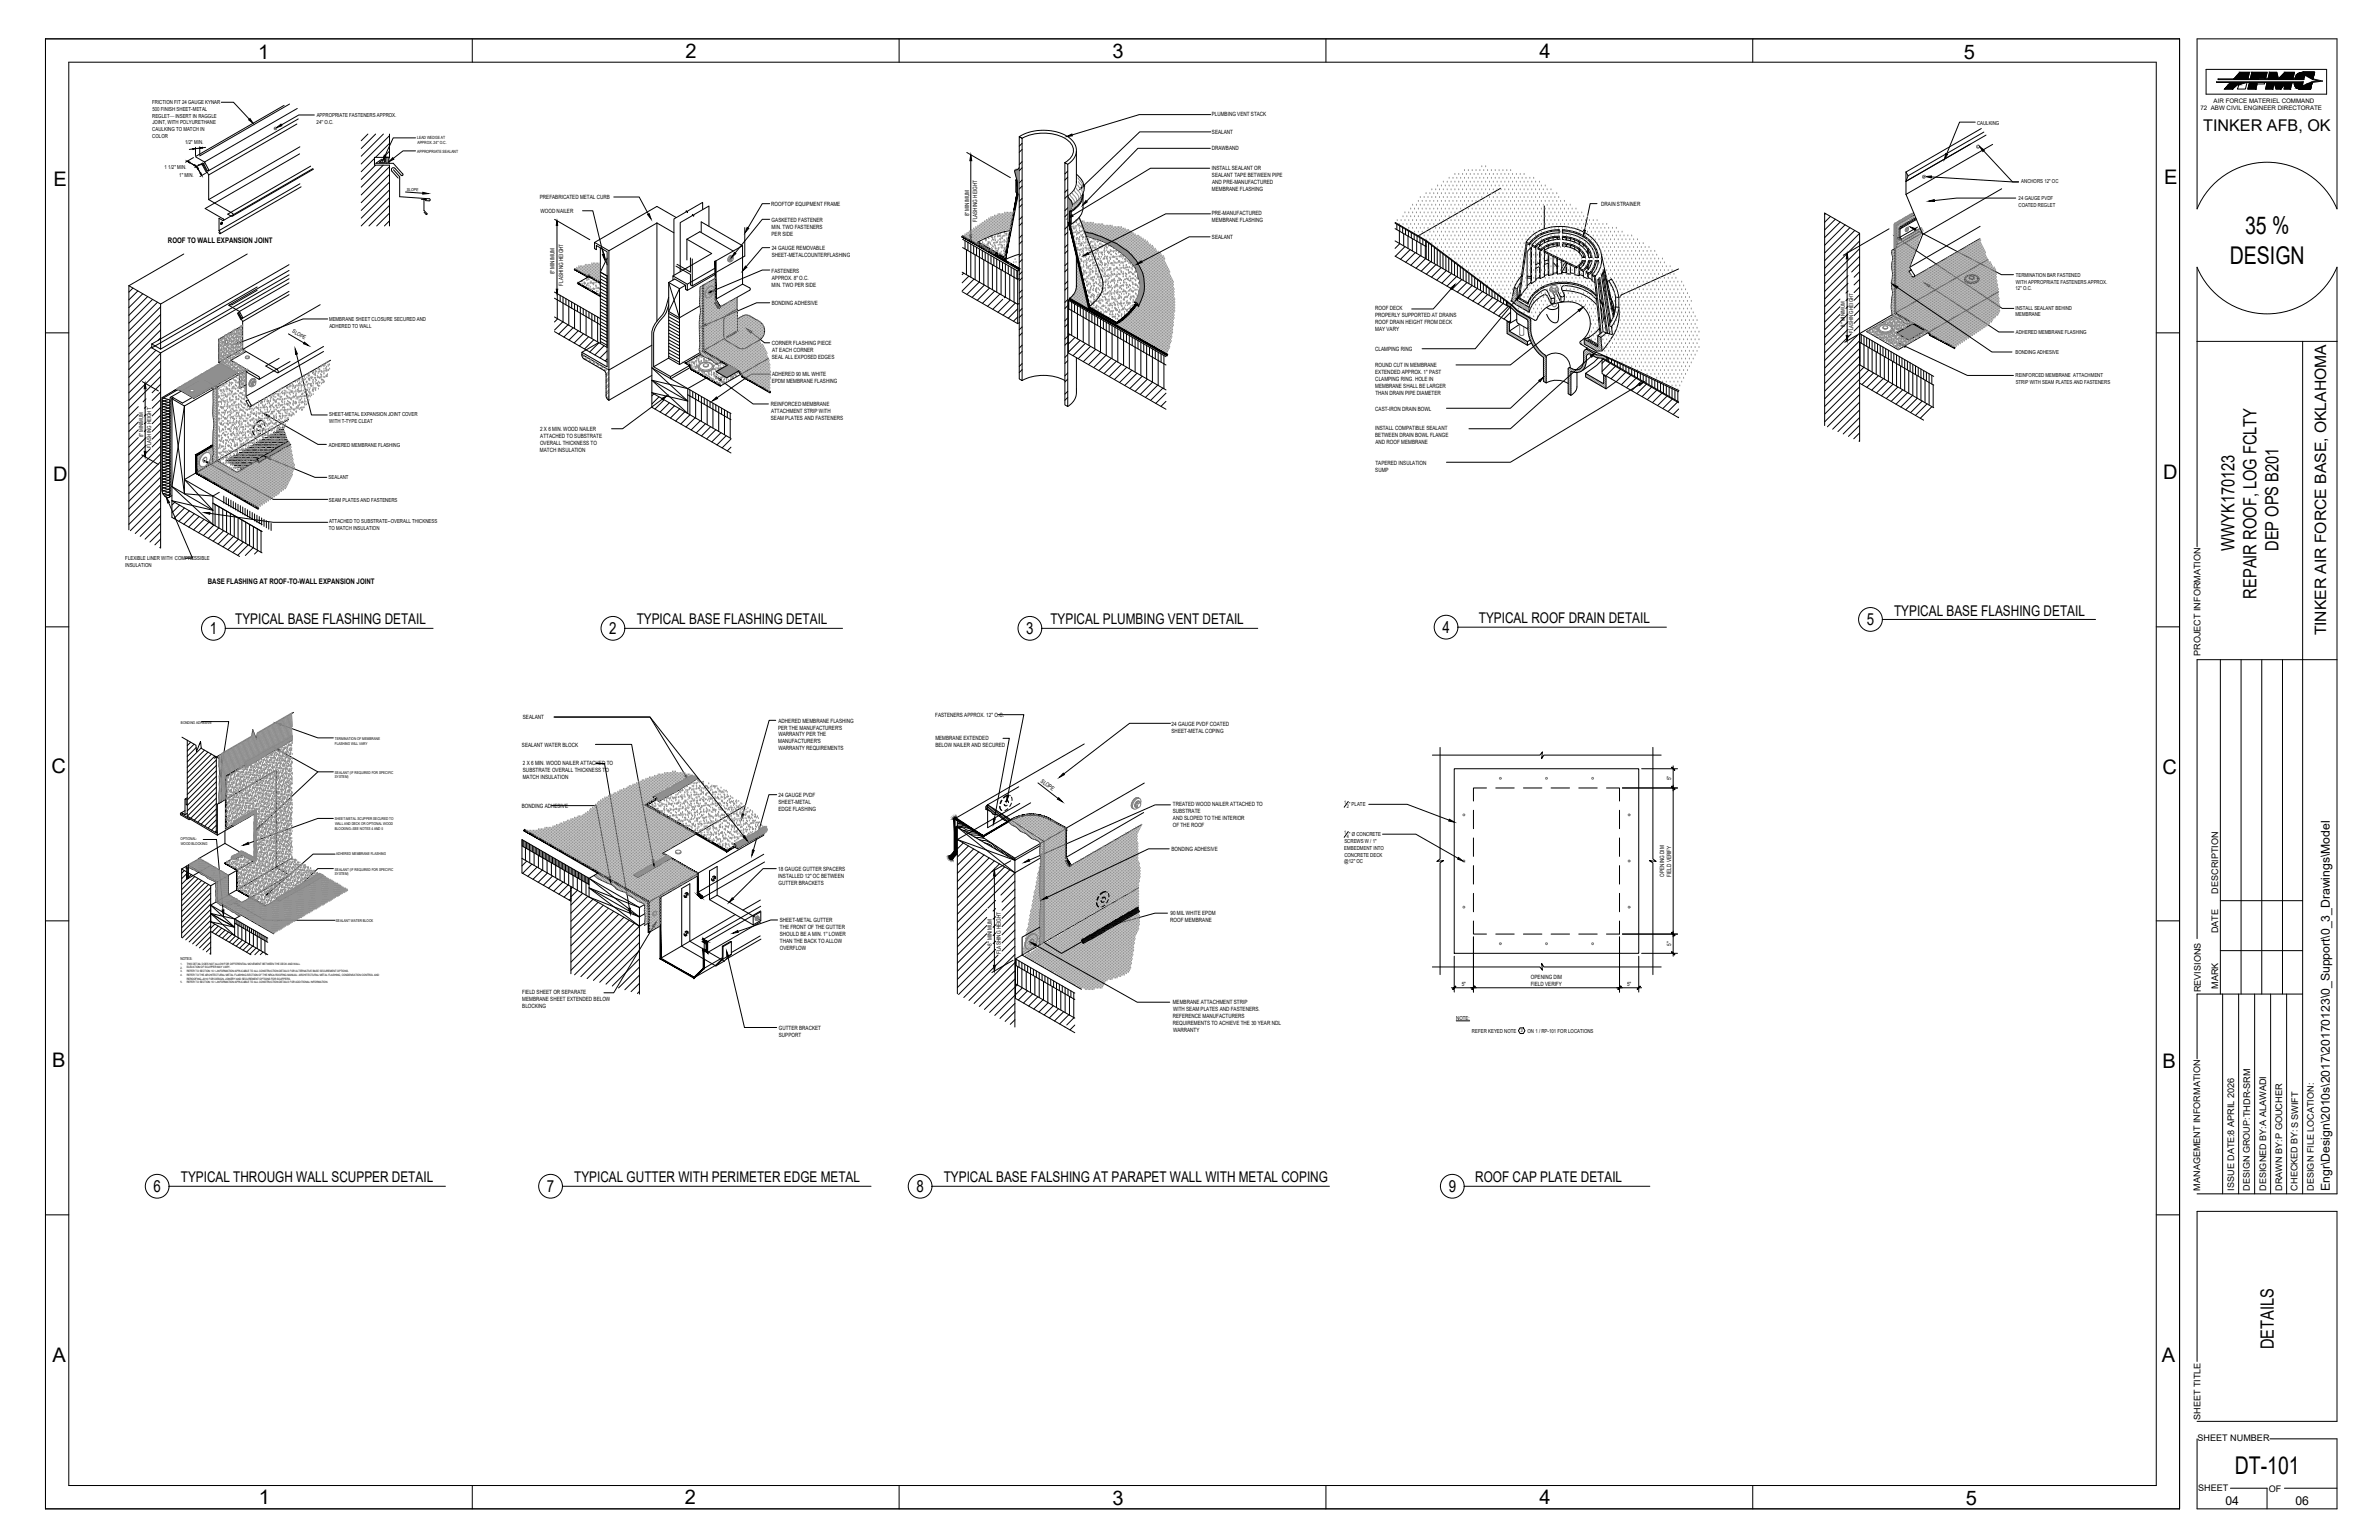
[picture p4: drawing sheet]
<svg xmlns="http://www.w3.org/2000/svg" width="864mm" height="559mm" viewBox="0 0 864 559" stroke-linecap="round" stroke-linejoin="round" font-family="sans-serif">
<defs><g id="words">
<g font-size="8.9">
<text x="815" y="85">35 %</text>
<text x="809.4" y="95.7">DESIGN</text>
<text x="811.2" y="535">DT-101</text>
</g>
<g font-size="7.3">
<text x="93.7" y="21.4">1</text>
<text x="248.8" y="21">2</text>
<text x="403.9" y="21">3</text>
<text x="558.8" y="21">4</text>
<text x="712.9" y="21.3">5</text>
<text x="19.4" y="67.6">E</text>
<text x="785.6" y="66.6">E</text>
<text x="785.2" y="173.9">D</text>
<text x="19.3" y="174.4">D</text>
<text x="18.8" y="280.7">C</text>
<text x="785.1" y="281">C</text>
<text x="18.9" y="387.1">B</text>
<text x="785" y="387.6">B</text>
<text x="19" y="494.1">A</text>
<text x="784.8" y="494.2">A</text>
<text x="94" y="545.8">1</text>
<text x="248.7" y="545.8">2</text>
<text x="558.8" y="545.6">4</text>
<text x="403.9" y="546.1">3</text>
<text x="713.6" y="546">5</text>
</g>
<g font-size="6.7">
<text x="811.1" y="199.8" transform="rotate(-90 811.1 199.8)">WWYK170123</text>
<text x="827.1" y="200" transform="rotate(-90 827.1 200)">DEP OPS B201</text>
<text x="819.1" y="217.2" transform="rotate(-90 819.1 217.2)">REPAIR ROOF, LOG FCLTY</text>
<text x="825.4" y="489.6" transform="rotate(-90 825.4 489.6)">DETAILS</text>
</g>
<g font-size="6">
<text x="677.7" y="226.8">5</text>
<text x="76.2" y="230">1</text>
<text x="221.2" y="230">2</text>
<text x="372.5" y="230">3</text>
<text x="523.6" y="229.6">4</text>
<text x="55.7" y="432.5">6</text>
<text x="198.5" y="432.5">7</text>
<text x="332.7" y="432.5">8</text>
<text x="525.9" y="432.5">9</text>
</g>
<text font-size="5.9" x="799.8" y="47.6">TINKER AFB, OK</text>
<text font-size="5.7" x="844.4" y="230.6" transform="rotate(-90 844.4 230.6)">TINKER AIR FORCE BASE, OKLAHOMA</text>
<g font-size="5.4">
<text x="85.4" y="226.6">TYPICAL BASE FLASHING DETAIL</text>
<text x="231.1" y="226.6">TYPICAL BASE FLASHING DETAIL</text>
<text x="381.3" y="226.6">TYPICAL PLUMBING VENT DETAIL</text>
<text x="536.8" y="226.2">TYPICAL ROOF DRAIN DETAIL</text>
<text x="687.6" y="223.4">TYPICAL BASE FLASHING DETAIL</text>
<text x="65.6" y="429.1">TYPICAL THROUGH WALL SCUPPER DETAIL</text>
<text x="208.4" y="429.1">TYPICAL GUTTER WITH PERIMETER EDGE METAL</text>
<text x="342.6" y="429.1">TYPICAL BASE FALSHING AT PARAPET WALL WITH METAL COPING</text>
<text x="535.5" y="429.1">ROOF CAP PLATE DETAIL</text>
</g>
<g font-size="4.4">
<text x="845.8" y="432.1" transform="rotate(-90 845.8 432.1)">Engr\Design\2010s\2017\20170123\0_Support\0_3_Drawings\Model</text>
<text x="807.8" y="546.1">04</text>
<text x="833.2" y="546.1">06</text>
</g>
<g font-size="3.3">
<text x="798.8" y="238" transform="rotate(-90 798.8 238)">PROJECT INFORMATION</text>
<text x="805.3" y="324.2" transform="rotate(-90 805.3 324.2)">DESCRIPTION</text>
<text x="805.2" y="338.7" transform="rotate(-90 805.2 338.7)">DATE</text>
<text x="805.3" y="358.8" transform="rotate(-90 805.3 358.8)">MARK</text>
<text x="798.9" y="360" transform="rotate(-90 798.9 360)">REVISIONS</text>
<text x="798.7" y="432" transform="rotate(-90 798.7 432)">MANAGEMENT INFORMATION</text>
<text x="811" y="432" transform="rotate(-90 811 432)">ISSUE DATE:8 APRIL 2026</text>
<text x="816.7" y="432" transform="rotate(-90 816.7 432)">DESIGN GROUP:THDR-SRM</text>
<text x="822.6" y="432" transform="rotate(-90 822.6 432)">DESIGNED BY:A ALAWADI</text>
<text x="828.4" y="432" transform="rotate(-90 828.4 432)">DRAWN BY:P GOUCHER</text>
<text x="834.1" y="432" transform="rotate(-90 834.1 432)">CHECKED BY:S SWIFT</text>
<text x="839.9" y="432" transform="rotate(-90 839.9 432)">DESIGN FILE LOCATION:</text>
<text x="798.8" y="515.3" transform="rotate(-90 798.8 515.3)">SHEET TITLE</text>
<text x="797.8" y="523">SHEET NUMBER</text>
<text x="798" y="541">SHEET</text>
<text x="823.6" y="541.2">OF</text>
</g>
<g font-size="2.8">
<text x="61" y="88.3">ROOF TO WALL EXPANSION JOINT</text>
<text x="75.5" y="211.9">BASE FLASHING AT ROOF-TO-WALL EXPANSION JOINT</text>
</g>
<g font-size="2.2">
<text x="798.8" y="40">72 ABW CIVIL ENGINEER DIRECTORATE</text>
<text x="803.6" y="37.3">AIR FORCE MATERIEL COMMAND</text>
</g>
<g font-size="2.1">
<text x="439.9" y="42.2">PLUMBING VENT STACK</text>
<text x="440" y="48.5">SEALANT</text>
<text x="439.9" y="54.5">DRAWBAND</text>
<text x="439.9" y="61.5">INSTALL SEALANT OR</text>
<text x="440" y="64.1">SEALANT TAPE BETWEEN PIPE</text>
<text x="439.9" y="69.1">MEMBRANE FLASHING</text>
<text x="440" y="66.6">AND PRE-MANUFACTURED</text>
<text x="196" y="72.2">PREFABRICATED METAL CURB</text>
<text x="196.2" y="77.2">WOOD NAILER</text>
<text x="279.9" y="74.8">ROOFTOP EQUIPMENT FRAME</text>
<text x="581.3" y="74.6">DRAIN STRAINER</text>
<text x="280.1" y="83.1">MIN. TWO FASTENERS</text>
<text x="280.1" y="80.5">GASKETED FASTENER</text>
<text x="351.9" y="78.5" transform="rotate(-90 351.9 78.5)">8'' MINIMUM</text>
<text x="354.7" y="80.6" transform="rotate(-90 354.7 80.6)">FLASHING HEIGHT</text>
<text x="439.9" y="78.2">PRE-MANUFACTURED</text>
<text x="439.9" y="80.7">MEMBRANE FLASHING</text>
<text x="280.1" y="85.6">PER SIDE</text>
<text x="440" y="86.7">SEALANT</text>
<text x="280.1" y="93.1">SHEET-METALCOUNTERFLASHING</text>
<text x="280.1" y="90.6">24 GAUGE REMOVABLE</text>
<text x="201.3" y="99.6" transform="rotate(-90 201.3 99.6)">8&quot; MINIMUM</text>
<text x="280.1" y="99">FASTENERS</text>
<text x="280.2" y="101.5">APPROX. 8&quot; O.C.</text>
<text x="204.4" y="103.7" transform="rotate(-90 204.4 103.7)">FLASHING HEIGHT</text>
<text x="280.1" y="104">MIN. TWO PER SIDE</text>
<text x="280.1" y="110.7">BONDING ADHESIVE</text>
<text x="499.2" y="112.6">ROOF DECK</text>
<text x="499.2" y="115.2">PROPERLY SUPPORTED AT DRAINS</text>
<text x="499.2" y="117.7">ROOF DRAIN HEIGHT FROM DECK</text>
<text x="280.2" y="125.2">CORNER FLASHING PIECE</text>
<text x="499.2" y="120.2">MAY VARY</text>
<text x="280.2" y="130.2">SEAL ALL EXPOSED EDGES</text>
<text x="280.3" y="127.7">AT EACH CORNER</text>
<text x="499.2" y="127.2">CLAMPING RING</text>
<text x="280.3" y="136.5">ADHERED 90 MIL WHITE</text>
<text x="499.2" y="133.1">ROUND CUT IN MEMBRANE</text>
<text x="499.2" y="135.6">EXTENDED APPROX. 1&quot; PAST</text>
<text x="280.1" y="139.1">EPDM MEMBRANE FLASHING</text>
<text x="499.2" y="140.7">MEMBRANE SHALL BE LARGER</text>
<text x="499.3" y="138.1">CLAMPING RING. HOLE IN</text>
<text x="499.3" y="143.2">THAN DRAIN PIPE DIAMETER</text>
<text x="279.8" y="147.3">REINFORCED MEMBRANE</text>
<text x="279.9" y="149.8">ATTACHMENT STRIP WITH</text>
<text x="499.2" y="149.2">CAST-IRON DRAIN BOWL</text>
<text x="279.8" y="152.4">SEAM PLATES AND FASTENERS</text>
<text x="196" y="161.5">OVERALL THICKNESS TO</text>
<text x="196.1" y="156.4">2 X 6 MIN. WOOD NAILER</text>
<text x="196.1" y="158.9">ATTACHED TO SUBSTRATE</text>
<text x="499.2" y="156.2">INSTALL COMPATIBLE SEALANT</text>
<text x="499.2" y="158.7">BETWEEN DRAIN BOWL FLANGE</text>
<text x="499.3" y="161.3">AND ROOF MEMBRANE</text>
<text x="196" y="164">MATCH INSULATION</text>
<text x="499.2" y="171.2">SUMP</text>
<text x="499.3" y="168.6">TAPERED INSULATION</text>
<text x="189.8" y="260.8">SEALANT</text>
<text x="282.6" y="262.2">ADHERED MEMBRANE FLASHING</text>
<text x="339.5" y="260.1">FASTENERS APPROX. 12'' O.C.</text>
<text x="425.3" y="263.3">24 GAUGE PVDF COATED</text>
<text x="282.5" y="264.7">PER THE MANUFACTURER'S</text>
<text x="282.5" y="269.8">MANUFACTURER'S</text>
<text x="282.6" y="267.2">WARRANTY PER THE</text>
<text x="339.5" y="268.6">MEMBRANE EXTENDED</text>
<text x="425.3" y="265.9">SHEET-METAL COPING</text>
<text x="189.5" y="270.9">SEALANT WATER BLOCK</text>
<text x="282.6" y="272.3">WARRANTY REQUIREMENTS</text>
<text x="339.5" y="271.1">BELOW NAILER AND SECURED</text>
<text x="189.8" y="280.2">SUBSTRATE OVERALL THICKNESS TO</text>
<text x="189.8" y="277.7">2 X 6 MIN. WOOD NAILER ATTACHED TO</text>
<text x="189.8" y="282.8">MATCH INSULATION</text>
<text x="377.6" y="283.6" transform="rotate(38 377.6 283.6)">SLOPE</text>
<text x="606.6" y="283.2" transform="rotate(-90 606.6 283.2)">5&quot;</text>
<text x="189.4" y="293.1">BONDING ADHESIVE</text>
<text x="282.6" y="291.6">SHEET-METAL</text>
<text x="282.6" y="289">24 GAUGE PVDF</text>
<text x="425.8" y="292.4">TREATED WOOD NAILER ATTACHED TO</text>
<text x="282.6" y="294.1">EDGE FLASHING</text>
<text x="425.7" y="295">SUBSTRATE</text>
<text x="425.8" y="297.5">AND SLOPED TO THE INTERIOR</text>
<text x="425.7" y="300.1">OF THE ROOF</text>
<text x="425.2" y="309">BONDING ADHESIVE</text>
<text x="282.5" y="315.9">18 GAUGE GUTTER SPACERS</text>
<text x="282.5" y="318.5">INSTALLED 12&quot; OC BETWEEN</text>
<text x="282.6" y="321">GUTTER BRACKETS</text>
<text x="604.1" y="318.1" transform="rotate(-90 604.1 318.1)">OPENING DIM</text>
<text x="606.6" y="318.1" transform="rotate(-90 606.6 318.1)">FIELD VERIFY</text>
<text x="283.1" y="334.6">SHEET-METAL GUTTER</text>
<text x="424.8" y="334.5">ROOF MEMBRANE</text>
<text x="424.9" y="332">90 MIL WHITE EPDM</text>
<text x="283.1" y="339.6">SHOULD BE A MIN. 1'' LOWER</text>
<text x="283.1" y="337.1">THE FRONT OF THE GUTTER</text>
<text x="283.1" y="344.7">OVERFLOW</text>
<text x="283.1" y="342.2">THAN THE BACK TO ALLOW</text>
<text x="360.1" y="343.1" transform="rotate(-90 360.1 343.1)">8'' MINIMUM</text>
<text x="363.3" y="346.2" transform="rotate(-90 363.3 346.2)">FLASHING HEIGHT</text>
<text x="606.6" y="343.2" transform="rotate(-90 606.6 343.2)">5&quot;</text>
<text x="530.6" y="357.6">5&quot;</text>
<text x="555.7" y="357.7">FIELD VERIFY</text>
<text x="555.7" y="355.1">OPENING DIM</text>
<text x="590.6" y="357.6">5&quot;</text>
<text x="189.6" y="360.8">FIELD SHEET OR SEPARATE</text>
<text x="189.6" y="363.3">MEMBRANE SHEET EXTENDED BELOW</text>
<text x="189.6" y="365.8">BLOCKING</text>
<text x="425.7" y="364.2">MEMBRANE ATTACHMENT STRIP</text>
<text x="425.7" y="369.3">REFERENCE MANUFACTURERS</text>
<text x="425.7" y="371.8">REQUIREMENTS TO ACHIEVE THE 30 YEAR NDL</text>
<text x="425.8" y="366.7">WITH SEAM PLATES AND FASTENERS.</text>
<text x="282.7" y="373.6">GUTTER BRACKET</text>
<text x="282.7" y="376.2">SUPPORT</text>
<text x="425.8" y="374.3">WARRANTY</text>
</g>
<g font-size="2">
<text x="55.2" y="37.9">FRICTION FIT 24 GAUGE KYNAR</text>
<text x="55.3" y="40.3">500 FINISH SHEET-METAL</text>
<text x="55.3" y="42.7">REGLET¾INSERT IN RAGGLE</text>
<text x="55.3" y="47.5">CAULKING TO MATCH IN</text>
<text x="55.3" y="45.1">JOINT, WITH POLYURETHANE</text>
<text x="114.9" y="44.9">24'' O.C.</text>
<text x="115" y="42.5">APPROPRIATE FASTENERS APPROX.</text>
<text x="717.7" y="45.2">CAULKING</text>
<text x="55.3" y="50">COLOR</text>
<text x="67.2" y="52.1">1/2&quot; MIN.</text>
<text x="59.7" y="61.2">1 1/2&quot; MIN.</text>
<text x="65.1" y="64.1">1&quot; MIN.</text>
<text x="733.7" y="66.5">ANCHORS 12&quot; OC</text>
<text x="732.7" y="75.1">COATED REGLET</text>
<text x="732.8" y="72.7">24 GAUGE PVDF</text>
<text x="731.7" y="100.5">TERMINATION BAR FASTENED</text>
<text x="731.6" y="105.3">12'' O.C.</text>
<text x="731.8" y="102.9">WITH APPROPRIATE FASTENERS APPROX.</text>
<text x="731.6" y="112.5">INSTALL SEALANT BEHIND</text>
<text x="119.5" y="116.5">MEMBRANE SHEET CLOSURE SECURED AND</text>
<text x="119.6" y="118.9">ADHERED TO WALL</text>
<text x="669.7" y="118.5" transform="rotate(-90 669.7 118.5)">8'' MINIMUM</text>
<text x="731.7" y="114.8">MEMBRANE</text>
<text x="105.9" y="120.6" transform="rotate(29 105.9 120.6)">SLOPE</text>
<text x="672.7" y="120.8" transform="rotate(-90 672.7 120.8)">FLASHING HEIGHT</text>
<text x="731.8" y="121.3">ADHERED MEMBRANE FLASHING</text>
<text x="731.6" y="128.3">BONDING ADHESIVE</text>
<text x="731.7" y="136.9">REINFORCED MEMBRANE ATTACHMENT</text>
<text x="731.7" y="139.3">STRIP WITH SEAM PLATES AND FASTENERS</text>
<text x="119.5" y="151">SHEET-METAL EXPANSION JOINT COVER</text>
<text x="119.5" y="153.4">WITH T-TYPE CLEAT</text>
<text x="52" y="158.7" transform="rotate(-90 52 158.7)">8'' MINIMUM</text>
<text x="54.8" y="162.4" transform="rotate(-90 54.8 162.4)">FLASHING HEIGHT</text>
<text x="119.4" y="162.2">ADHERED MEMBRANE FLASHING</text>
<text x="119.3" y="173.8">SEALANT</text>
<text x="119.4" y="182">SEAM PLATES AND FASTENERS</text>
<text x="119.4" y="189.9">ATTACHED TO SUBSTRATE--OVERALL THICKNESS</text>
<text x="119.4" y="192.3">TO MATCH INSULATION</text>
<text x="45.5" y="203.3">FLEXIBLE LINER WITH COMPRESSIBLE</text>
<text x="45.5" y="205.7">INSULATION</text>
<text x="489.7" y="292.6">&quot; PLATE</text>
<text x="488" y="306">SCREWS W / 1&quot;</text>
<text x="489.7" y="303.5">&quot; Ø CONCRETE</text>
<text x="488" y="308.4">EMBEDMENT INTO</text>
<text x="488" y="310.8">CONCRETE DECK</text>
<text x="488" y="313.2">@12&quot; OC</text>
<text x="528.6" y="370">NOTE:</text>
<text x="534.3" y="374.8">REFER KEYED NOTE</text>
<text x="554.5" y="374.8">ON 1 / RP-101 FOR LOCATIONS</text>
</g>
<g font-size="1.8">
<text x="487.9" y="291.9">1</text>
<text x="488.9" y="293.2">2</text>
<text x="487.9" y="302.8">1</text>
<text x="488.9" y="304.1">4</text>
</g>
<text font-size="1.7" x="552" y="374.6">3</text>
<g font-size="1.6">
<text x="151.4" y="50.3">LEAD WEDGE AT</text>
<text x="151.5" y="52.2">APPROX. 24'' O.C.</text>
<text x="151.5" y="55.4">APPROPRIATE SEALANT</text>
<text x="147.7" y="69.1" transform="rotate(4 147.7 69.1)">SLOPE</text>
</g>
<text font-size="1.5" x="65.5" y="348.2">NOTES:</text>
<g font-size="1.4">
<text x="65.7" y="262.5">BONDING ADHESIVE</text>
<text x="121.6" y="268.5">TERMINATION OF MEMBRANE</text>
<text x="121.5" y="270.2">FLASHING WILL VARY</text>
<text x="121.6" y="280.8">SEALANT (IF REQUIRED FOR SPECIFIC</text>
<text x="121.6" y="282.5">SYSTEM)</text>
<text x="121.6" y="297.7">SHEET-METAL SCUPPER SECURED TO</text>
<text x="121.6" y="299.4">WALL AND DECK OR OPTIONAL WOOD</text>
<text x="65.6" y="304.9">OPTIONAL:</text>
<text x="121.5" y="301.1">BLOCKING--SEE NOTES 4 AND 5</text>
<text x="65.6" y="306.6">WOOD BLOCKING</text>
<text x="122" y="310.3">ADHERED MEMBRANE FLASHING</text>
<text x="121.6" y="315.9">SEALANT (IF REQUIRED FOR SPECIFIC</text>
<text x="121.6" y="317.6">SYSTEM)</text>
<text x="121.9" y="334.5">SEALANT WATER BLOCK</text>
</g>
<g font-size="1.1">
<text x="65.5" y="351.5">2.</text>
<text x="65.5" y="350.1">1.</text>
<text x="65.5" y="352.8">3.</text>
<text x="67.8" y="350.2">THIS DETAIL DOES NOT ALLOW FOR DIFFERENTIAL MOVEMENT BETWEEN THE DECK AND WALL.</text>
<text x="67.8" y="351.4">ELEVATION OF SCUPPER MAY VARY.</text>
<text x="67.8" y="352.8">REFER TO SECTION 10.1--INFORMATION APPLICABLE TO ALL CONSTRUCTION DETAILS FOR ALTERNATIVE BASE SECUREMENT OPTIONS.</text>
<text x="65.5" y="354.2">4.</text>
<text x="65.5" y="356.9">5.</text>
<text x="67.8" y="354.2">REFER TO THE ARCHITECTURAL METAL FLASHING SECTION OF THE NRCA ROOFING MANUAL: ARCHITECTURAL METAL FLASHING, CONDENSATION CONTROL AND</text>
<text x="67.8" y="355.6">REROOFING--2010 FOR DESIGN, JOINERY AND SECUREMENT OPTIONS FOR SCUPPERS.</text>
<text x="67.8" y="356.9">REFER TO SECTION 10.1--INFORMATION APPLICABLE TO ALL CONSTRUCTION DETAILS FOR ADDITIONAL INFORMATION.</text>
</g>
</g></defs>
<!-- layer: G-ANNO-TTBL -->
<g fill="none" stroke="#000" stroke-width=".36">
<path d="M16.5 14.1h774.7v533.4h-774.7zM171.4 14.1v8.5M326.4 14.1v8.5M481.3 14.1v8.5M636.3 14.1v8.5M797.6 14.1h50.8l-.1 61.7a27.5 27.5 0 0 0-25.3-16.9 27.5 27.5 0 0 0-25.4 16.9zM25 22.6h757.7v516.4h-757.7zM16.5 120.8h8.5M782.7 120.8h8.5M797.6 123.9h50.8M835.9 123.9v309.3M797.6 198.4v-101.4a27.5 27.5 0 0 0 25.4 16.9 27.5 27.5 0 0 0 25.3-16.9l.1 336.2h-50.8"/>
<path d="M16.5 227.5h8.5M782.7 227.5h8.5M806 239.4v121.3M813.5 239.4v121.3M821 239.4v121.3M828.6 239.4v121.3M848.4 239.4h-50.8v101.2M16.5 334.1h8.5M782.7 334.1h8.5M806 326.8h29.9M806 344.9h29.9M806.8 360.7v72.5"/>
<path d="M812.6 360.7v72.5M818.5 360.7v72.5M824.3 360.7v72.5M830.1 360.7v72.5M835.9 360.7h-38.3v23.5M16.5 440.8h8.5M782.7 440.8h8.5M797.6 494v-54.4h50.8v76.2h-50.8M171.4 539v8.5M326.4 539v8.5M481.3 539v8.5M636.3 539v8.5"/>
<path d="M797.6 522.1v25.4h50.8v-25.4h-24.4M809.7 540h13.3v7.5M829.3 540h19.1"/>
</g>
<!-- layer: G-ANNO-TEXT -->
<g fill="none" stroke="#000" stroke-width=".36">
<path d="M800.8 25.2h43.8v9h-43.8zM809.6 30.1l-2.1 2.2M809.7 29.9h6l-.6 2.4h-2.9l.6-1.6h-.6l-1.8 1.6h-2.9zM813.1 26.2h3.5l-.6 2.4h-5.1zM816.6 29.9h5.5l-.1 .6h-2.7l-.4 1.8h-2.9zM817.5 26.2h5.5l-.5 2.2-5.6 .2zM822.1 29.9l-.1 .6M823 29.9h9l-.5 2.4h-2.4l.5-2-1.6 2h-1.8l-.6-2.3-.6 2.3h-2.6zM823.9 26.2h2.6l.6 2.4 2.3-2.4h3.5l-.6 2.4h-9zM832.8 29.9h3l-.4 1.6h.3l3.6-1.6-.5 2.4h-3.9a2.15 2.15 0 0 1-2.1-2.4zM833.3 28.1l-.2 .5M833.4 27.7l-.1 .4"/>
<path d="M833.4 27.7h.1M835.5 31h.1M835.6 30.7h.1M835.7 30.5h.1M835.7 30.3h.1M835.7 30.2h.1M835.8 30.1h.1M836 31.4h.1M836 26.2l-1.1 .2-1 .7-.8 1.5M836 26.2a2.92 2.92 0 0 0-2.6 1.5M836 26.2h4.2l-.6 2.4-3.1-1.6-.4 1.6h-3M836 26.2h4.2l-.6 2.4"/>
<path d="M836.1 28.4h.1M836.1 28.5h.1M836.2 28.4h.1M836.2 28.1h.1M836.3 28h.1M836.3 27.8h.1M836.3 27.7h.1M836.4 27.6h.1M836.4 27.4h.1M836.4 27.3h.1M836.4 27.2h.1M836.5 27h.1"/>
<path d="M836.5 27l-.4 1.6h-30.9v.3h31.1l.4-1.6 2.8 1.6 2.1 .5-2.4 .3-3.4 1.5 .4-1.5h-31.6v.2h31.2l-.4 1.6 3.9-1.6M836.5 27l3.1 1.6M836.6 31.1h.1M836.9 31h.1M837.2 30.9h.1M837.5 30.7h.1M837.8 30.6h.1M838.1 30.5h.1M838.4 30.3h.1M838.7 30.2h.1M839 30.1h.1M839.3 29.9l-.5 2.4"/>
<path d="M839.6 28.6l3.5 .8-3.8 .5M839.9 27.4h.1M81.8 228h75.4M226.8 228h79M378.2 228h78.4M529.3 227.6h75.6M683.3 224.8h77.4M61.4 430.4h100.3M204.2 430.4h112M338.3 430.4h144.3M531.5 430.4h67.4"/>
<circle cx="77.5" cy="228" r="4.3"/>
<circle cx="222.5" cy="228" r="4.3"/>
<circle cx="373.9" cy="228" r="4.3"/>
<circle cx="524.9" cy="227.6" r="4.3"/>
<circle cx="679" cy="224.8" r="4.3"/>
<circle cx="57.1" cy="430.4" r="4.3"/>
<circle cx="199.9" cy="430.4" r="4.3"/>
<circle cx="334" cy="430.4" r="4.3"/>
<circle cx="527.2" cy="430.4" r="4.3"/>
</g>
<g fill="#000" stroke="#000" stroke-width=".36">
<path d="M816.6 29.9h2.9zM833.2 28.4h3l-.1 .2zM834.7 32.3h4.1zM832.8 29.9h3zM836 26.2h4.2zM836.9 27.1h3.1l-.4 1.5zM836.9 27.1l2.7 1.5z"/>
<path d="M809 30.7l1.4 1.6 1.8-1.6zM809 30.7l1.4 1.6h-2.9z"/>
<path d="M809.7 29.9l3.1 .8 2.9-.8zM809.7 29.9l3.1 .8h-3.8z"/>
<path d="M813.1 26.2l2.9 2.4 .6-2.4zM813.1 26.2l2.9 2.4h-5.1z"/>
<path d="M816.6 29.9l2.3 2.4 .6-2.4zM816.6 29.9l2.3 2.4h-2.9z"/>
<path d="M816.9 28.4l2.9 .2 .1-.2zM816.9 28.4l2.9 .2h-2.9z"/>
<path d="M817.5 26.2l5 2.2 .5-2.2zM817.5 26.2l5 2.2h-5.6z"/>
<path d="M823 30l2 2.3 .6-2.3zM823 30l2 2.3h-2.6z"/>
<path d="M823.9 26.2l3.2 2.4-.6-2.4zM823.9 26.2l3.2 2.4h-3.8z"/>
<path d="M825.7 30.3l2.3 2 1.6-2zM825.7 30.3l2.3 2h-1.8z"/>
<path d="M829.6 30.3l1.9 2 .4-2zM829.6 30.3l1.9 2h-2.4z"/>
<path d="M825.6 30l6.3 .3 .1-.3zM825.6 30l6.3 .3h-6.2z"/>
<path d="M823 29.9h9zM823 29.9l9 .1z"/>
<path d="M829.4 26.2l2.9 2.4 .6-2.4zM829.4 26.2l2.9 2.4h-5.2z"/>
<path d="M833.2 28.4l-.1 .2h3zM833.1 28.6h3z"/>
<path d="M834 27l.2-.2zM834 27l.2-.2z"/>
<path d="M834.7 32.3h4.1zM834.9 32.3h3.9z"/>
<path d="M833.2 31.4h2.2zM833.2 31.4l2.2 .1z"/>
<path d="M833 31.1l2.4 .3 .1-.3zM833 31.1l2.4 .3h-2.2z"/>
<path d="M832.9 30.8l2.6 .3 .1-.3zM832.9 30.8l2.6 .3h-2.5z"/>
<path d="M832.9 30.5l2.7 .3v-.3zM832.9 30.5l2.7 .3h-2.7z"/>
<path d="M832.8 30.2l2.8 .3 .1-.3zM832.8 30.2l2.8 .3h-2.7z"/>
<path d="M832.8 29.9l2.9 .3 .1-.3zM832.8 29.9l2.9 .3h-2.9z"/>
<path d="M833.2 28.3h3zM833.2 28.3l3 .1z"/>
<path d="M833.3 28l2.9 .3v-.3zM833.3 28l2.9 .3h-3z"/>
<path d="M833.4 27.7l2.8 .3 .1-.3zM833.4 27.7l2.8 .3h-2.9z"/>
<path d="M833.6 27.4l2.7 .3 .1-.3zM833.6 27.4l2.7 .3h-2.9z"/>
<path d="M833.8 27.2l2.6 .2 .1-.2zM833.8 27.2l2.6 .2h-2.8z"/>
<path d="M833.9 27.1h2.6zM833.9 27.1h2.6z"/>
<path d="M833.9 27.1h2.6zM833.8 27.2h2.7z"/>
<path d="M834 27h2.5zM833.9 27.1h2.6z"/>
<path d="M834.4 32.2h4.4zM834.4 32.2l4.4 .1z"/>
<path d="M834.1 32.1h4.7zM834.1 32.1l4.7 .1z"/>
<path d="M833.8 32h5zM833.8 32l5 .1z"/>
<path d="M833.6 31.8h5.3zM833.6 31.8l5.2 .2z"/>
<path d="M833.4 31.6l5.5 .2v-.2zM833.4 31.6l5.5 .2h-5.3z"/>
<path d="M833.3 31.5h5.6zM833.3 31.5l5.6 .1z"/>
<path d="M839.3 29.9l-.4 1.6zM835.7 31.5l3.6-1.6-.4 1.6z"/>
<path d="M836.8 27h3.2zM836.8 27l3.2 .1z"/>
<path d="M834.2 26.8h5.9zM834 27h6z"/>
<path d="M834.3 26.8h5.8zM834.2 26.8h5.9z"/>
<path d="M834.4 26.7h5.7zM834.3 26.8h5.8z"/>
<path d="M834.7 26.5h5.4zM834.4 26.7h5.7z"/>
<path d="M835 26.4h5.2zM834.7 26.5h5.4z"/>
<path d="M835.4 26.3h4.8zM835 26.4h5.2z"/>
<path d="M836 26.2l4.2 .1zM835.7 26.3h4.5z"/>
<path d="M835.7 26.3h4.5zM835.4 26.3h4.8z"/>
</g>
<!-- layer: R-ANNO-DIMS -->
<g fill="#000" stroke="#000" stroke-width=".36">
<path d="M68 58.5l.9 .3-.1 .3zM70 53.9h1l-1 .3zM70.6 59.8l.8 .6-1-.3zM72.5 53.7l1-.3v.4zM90.3 43.5l.4-.5 1.2 1.7zM100.4 46.3l1.6-1.3 .3 .6zM139.5 56.3l.6 .3-1.1 1.6zM142.6 57.2l.4 .5-1.8 1zM352.4 56.2l.4 2.1h-.7zM387.3 49.5l1.8-.9 .2 .7zM706.3 55.7l.7 .3-1.1 1.8zM718.6 53.2l1.7 1.3-.5 .5z"/>
<path d="M71.4 60.4l.6 .8-.3 .2zM72.6 62.9l.3-.2 .3 1zM153.5 69.8l1.9 .4-2 .2zM235.1 77.9l.6-.4 .6 2zM387.6 79.2l1.6-1.3 .3 .6zM393.3 67l.4 .5-1.6 1.1zM394.2 72.8l.5 .5-1.7 1.2zM699 64.1l2.1-.2v.7zM700.1 73l2.1-.6v.7zM202.2 80.2l.3 1.6h-.6zM218.7 92.4l.6-.2 .2 2zM266.6 91.6l.5 .4-1.5 1.4z"/>
<path d="M270.6 96.6l.5 .4-1.5 1.3zM271.2 82.5l.6 .3-1.3 1.6zM352.1 85.2h.7l-.4 2.1zM393.3 92.9l1.6-1.3 .3 .6zM412.7 95.9l1.6-1.2 .3 .6zM574.9 83.5l.6 .1-.7 1.9zM670.5 92l.4 1.9h-.7zM687.9 85.8l1.9 .8-.4 .6zM693.5 82.4l2 .6-.3 .6zM201.9 104.9h.6l-.3 1.6zM254.6 118.6l1.7-1.1 .3 .6zM257.6 106l1.8-1 .2 .6z"/>
<path d="M526.5 104.6l1.6-1.3-1.1 1.7zM550.3 108.3l1.5-1.3-1 1.8zM572.9 112.5l1.8-1-1.4 1.5zM687 103.1l1.9 .9-.4 .6zM698.7 102.7l1.9 .8-.4 .6zM85.2 125l1.7-1 .3 .6zM107.2 126.6l.8 1.8-.7 .2zM110.5 124.2l1.6 1.2-1.9-.7zM260 136.7l1.8 1-.4 .5zM271.1 119.3l1.8 1-.4 .5zM558.6 138l1.7-1.1-1.2 1.6zM577.3 129.1l1.8-1.1-1.3 1.6z"/>
<path d="M594.9 139.3l1.9-.7-1.6 1.3zM670.2 121.7h.7l-.4 2zM689.8 124.8l2 .6-.3 .6zM52.7 139.1l.3 2h-.6zM95.9 150.1l1.9 .7-.3 .6zM240.2 144.6l1.8-1-1.4 1.5zM258.6 145.5l1.5-1.4 .4 .5zM52.4 163.8h.6l-.3 2zM74.2 167.2l1.9 .7-.3 .6zM96.3 165.7l2 .5-.3 .6zM60.4 180.6l1.1 1.7-.6 .2zM74.2 186l2-.1-.1 .7z"/>
<path d="M80 279.6l.6 .1-.6 1.9zM99.7 271.3l1.9 .7-.3 .6zM100.1 262.3l2 .4-.2 .6zM248.6 281.6l.6-.3 .7 1.9zM269.4 295.3l.6 .2-.8 1.8zM360.6 297l.7 .1-.7 1.9zM365.5 288.6l.7 .1-.7 1.9zM384.3 289.5l1.4 1.4-1.8-.9zM386 280.6l.4 .5-1.8 .9zM526.1 297.3l1.8 1-2-.4zM88.3 306.7l1.8-1 .2 .6zM94.2 299.6l.4 .5-1.7 1.1z"/>
<path d="M221 318.2l.7-.1v2zM236.7 312.1l.7-.1v2zM269.8 303.7l.5-.5 1 1.8zM273.2 308.4l.6 .2-.9 1.8zM361 315.8l.3 2.1h-.7zM371.8 312.9l1.7-1.1 .3 .6zM529.5 311.1l1.5 1.3-1.9-.7zM80.6 330.2h.7l-.2 2zM85.1 327.6l1.9 .7-.3 .5zM97.9 323.2l.4 .5-1.7 1.1zM108.4 321.4l.5 .4-1.7 1.2zM228.2 329.7l.6-.1v2z"/>
<path d="M238.2 334.6l-.8 1.8-.5-.3zM265.8 325.8l.5 .5-1.7 1.1zM266 338.6l1.8-.9 .2 .6zM378.3 326.5l1.7-1.2 .3 .6zM403.5 335.7l1.9-.9 .2 .7zM263.7 345.1l.8 1.9-.6 .2zM360.6 350.3h.7l-.3 2.1zM374.2 342l2 .7-.4 .5z"/>
<path d="M606.8 278.5l1.2 .9zM606.8 278.5l1.2 .9z"/>
<path d="M606.9 285.3l1.1 1.1zM606.8 285.5l1.2 .9z"/>
<path d="M606.8 285.5l1.2 .9zM606.9 285.3l1.1 1.1z"/>
<path d="M606.9 338.4l1.1 1zM606.8 338.5l1.2 .9z"/>
<path d="M606.8 338.5l1.2 .9zM606.8 338.5l1.2 .9z"/>
<path d="M528.4 357.8l-1 1.2zM528.4 357.8l-1 1.2z"/>
<path d="M534.3 358.9l1-1.1zM535.3 357.8l-.9 1.2z"/>
<path d="M535.3 357.8l-.9 1.2zM535.3 357.8l-.9 1.2z"/>
<path d="M587.3 358.9l1.1-1.1zM588.4 357.8l-1 1.2z"/>
<path d="M588.4 357.8l-1 1.2zM588.4 357.8l-1 1.2z"/>
<path d="M594.3 358.9l1-1.1zM595.3 357.8l-.9 1.2z"/>
<path d="M606.8 345.4l1.2 1zM606.8 345.4l1.2 1z"/>
</g>
<g fill="none" stroke="#000" stroke-width=".36">
<path d="M80.3 37.1h4.5l5.7 6.2M68 58.5l3.4 1.9 1.3 2.4M70 54.1l-1.3 .1M70.2 57.2l-2.9 1.7M71 53.4v3.1M72.5 53.3v3M72.5 53.7l-1.5 .2M73.6 59.1l-2.9 1.7M74.6 53.5l-1.1 .1M114.1 41.7h-5.6l-6.3 3.6M150.8 50h-8.1l-2.9 6.4M150.8 54.8h-4.5l-3.5 2.7"/>
<path d="M351 55.3l15.8 9.2M352.4 56.2v31.1M439.4 53.8h-26.3l-18.7 19.2M439.5 47.9h-25.8l-20.2 19.3M439.5 41.6h-25.9l-24.4 7.4M717 44.3h-5.7l-4.6 11.5M720.1 54.7l10.5 11.3h2.1l-31.6-1.8M71.9 61.3l1.3 2.4M74.6 62.9l-2 1.1M147.2 69.7l6.3 .4M201.3 79.6l12.8 7.4M211.5 76.5h3.7l3.8 15.8"/>
<path d="M222.8 71.5h9.2l3.4 6.2M255.1 76.1v-2.7l-5.5 3.2-.1 .5-.4-.6-.2 .5-4.3 2.5v20.4M279.4 73.9h-2.7l-5.2 8.8M279.4 79.6h-2.7l-9.8 12.2M439.2 61h-21.6l-28.3 17.2M439.4 77.6h-16.2l-28.1 14.3M579.7 73.9h-2.5l-2 9.6M731.7 71.9h-21.4l-8.1 .9M202.2 80.2v25.2M257.4 82.1v-7.3l-5.5 3.1-.1 .6-.4-.7-.2 .5-4.3 2.5v17.8M279.4 89.9h-2.7l-5.8 6.9M279.4 98h-2.7l-17.2 7.3"/>
<path d="M439.3 85.9h-7.6l-17.3 9.1M670.5 92v31.7M685.7 83l-16.6 9.6M689.6 86.9l37.2 25h4.2M695.3 83.3l31.2 16.4h4.4M118.9 115.7h-8.9l-23 8.6M279.4 109.9h-4.8l-18.2 7.9M526.8 104.8l-6.5 7.3h-7.8M550.6 108.6l-15.1 17.9h-19.3M573.1 112.7l-24.8 19.7h-19.8M688.7 104.3l34.4 23.4h7.3M700.4 103.8l25.2 16.7h5.4"/>
<path d="M51.7 138.5l5.8 3.3M52.7 139.1v26.7M104.7 121.2l5.6 3.2M107.6 128.5l5.5 22.1h5.7M261.6 137.9l11.8 8.7h5.5M272.7 120.5l4.8 3.9h1.9M279.4 135.8h-6.6l-12.5 8.5M558.8 138.3l-10.5 9.8h-23.2M577.6 129.4l-29.3 26.2h-15.1M595.1 139.6l-46.8 28.1h-23.2M674.3 121.5l-4.6 2.7M691.6 125.7l22.6 10.5h16.7"/>
<path d="M97.7 151.1l17.7 10.2h3.1M240.4 144.8l-14.4 10.8h-4M51.5 165.1l6 3.4M75.9 168.2l23.3 13h19.8M98.2 166.5l16.1 6.7h4.3M61.2 182.4l8.7 20.1h-2.7M76.2 186.3l23 3.2h19.8M106.6 258.5l-13.2 7.6-.2 2.3-1.5-3.6-.3 2.4-13.6 7.9M362.3 259.3h9.4l-5.8 29.4M66.1 267.5l5 2.9 .2 2.3 1.5-3.6 .3 2.4 6.2 3.6M73.1 261.8h9.9l-2.7 17.8M101.4 272.3l14 7.8"/>
<path d="M102 263l13.4 4.7h5.6M216.2 270.1h13.1l7.7 42M216.3 277h3.2l9 52.6M281.6 261.4h-2.4l-9.5 34M364.1 267.9h2.3l-5.4 29.1M424.9 262.5h-14.9l-23.8 18.3M520 274h39l.9-1.2-.3 2.5 .8-1.3h42.6M522.8 271.2v40.5l-1.2 .9 2.5-.3-1.3 .8v40.6M595.9 278.9h13.1M600 271.2v40.5l1.2 .9-2.5-.3 1.3 .8v40.6M607.4 277.9v69.1M121 297h-5.6l-25.2 9"/>
<path d="M121 280.1h-5.6l-21 19.8M200.1 292.3h16.3l4.9 25.9M248.9 281.4l-12.9-21.2h-34.9h34.9l34 43.3M282 288.4h-2.9l-5.6 20.1M376.8 284.1l7.3 5.6M424.9 292.1h-5.6l-45.7 20M489.4 290.8l-1.4 2.1M496.9 291.9h13.9l15.2 5.7M588.9 285.9h20.1M73.8 304.6h4.8l2.4 25.6M121 315.2h-5.6l-6.8 6.4M121.6 309.9h-7.9l-15.6 13.6"/>
<path d="M281.8 315.2h-4.8l-10.9 10.8M361 315.8v36.6M366.9 312.3l-6.8 4M424.4 308h-7.5l-36.8 17.6M489.4 301.7l-1.4 2.2M501.9 302.7h12.1l15.3 8.7M86.8 328.6l9.5 5.3h25.3M237.2 336.3l-14.4 23.9h-3.6M282.3 333.8h-2.5l-11.9 4.2M423.8 331.3h-4.5l-13.8 3.9M534.9 340v20M587.9 340v20"/>
<path d="M588.9 338.9h20.1M264.2 347.1l6.1 25.7h11.7M367.8 348.4l-7.7 4.5M376 343l36.8 20.7h11.8M520 350.9h39l.9 1.2-.3-2.5 .8 1.3h42.6M526.9 358.4h69M527.9 347v13M594.9 347v13M595.9 345.9h13.1M528.6 370.4h4.9M551.8 373h1.2l.6 1-.6 1h-1.2l-.6-1z"/>
</g>
<!-- layer: R-SMTL-MEDM -->
<g fill="none" stroke="#000" stroke-width=".36">
<path d="M103.1 38.2l-32.1 18.6M105.1 37.8l-32.6 18.8M74.4 59l-.7 .4M108.3 43.2l-32.7 18.8M75.2 62.5l-.2 .2M77.9 73.7l-3.4 2M84.7 77.9l-3.6 2.1M109.3 67.8l-29.4 17M245.5 79l-7-4.1-22.7 13.1M695.4 79l-5.5 3.1-.6 .9v3.2l.6 .9 7-4.1M215.8 88l5.2 3v43.3l-9.8-5.7v-.8l9.2 5.3v-41.8l-3.9-2.2v1.5l-.7-.4zM254.5 84.2v-3.7l15.1 8.7"/>
<path d="M259.6 99.5l-10.1 5.9M266.2 91.1l-12.2-7-4.6 2.7 8.9 5.2-14 8.1M269.6 89.2v13.9l2.7 1.4-.2 .8M269.6 89.2l-9.8 5.5M693.8 98l-.8 .4M87 113.2l-.5 .3M88.1 116.7v10.1l12.5 7.3 .4 1.1-1.5-.7M104.9 105.7l-16.9 9.8M242.7 107.8l-1.5 5.1-.6 1.2a12.1 12.1 0 0 0-4 6.2v13.2l6.8 3.9v-.8l-6.1-3.5v-12.4a12.4 12.4 0 0 1 3.9-6.2l.7-1.2 .8-2.7M244.9 101.2l4 2.3v1.5l.6 .4v-2.3l-5.2-3v1.5M260.3 109.4l-.7 .4M272.1 105.3l-11.1 6.3"/>
<path d="M89.3 134.9v8.9l1.8 3.1a.43 .43 0 0 1-.2 .6 .43 .43 0 0 1-.5-.2M89.4 127.6l-5.6 3.2 10.1 5.8 .3 1-4.9-2.7M90.1 134.4l-.8 .5M100.5 134l-6.3 3.6M117.5 125.7l-16.6 9.6M120 130.7l-29.1 16.8M211.2 128.8l.3 1 .6 .5 7.6 4.5 .3 1 .1 8.2 .9 1.2M211.2 128.6v.2M212.8 127l-1.6 .8M236.6 136.2l-15.6 9M236.6 125.3l-15.6 9v10.9M250.3 132.7l-6.9 3.9"/>
<path d="M250.6 133.3l-7.2 4.2M90.1 145.1l-.8 .4 1.1 1.8M393.6 270l-47 27.1M66.4 295.2l-.4 .2M67.2 294.2l-1.5 .8M68 289.5l-.7 .4M68 295.1l-.8 .5M69 297.2l-.4 .2M81.8 290.1l-2.9 1.7M84.8 299.6l-5.9 3.4M414.5 299.2l-26.1 15M81.7 301.5v4.5l-9.5 5.5"/>
<path d="M252.8 302.5l-12.2 7.1M253.3 317.8l-13.6 7.9M277.5 312.8l-22.6 13.1M387.5 312l-.6 .3M91 325.7l-3.2 1.8M253.8 324.3l-.5 .3M257.6 324.5v1.9l11.3 6.6M260.3 322.9v1.9l11.4 6.6M276 339.6l-10.5 6M276.1 334.5l-19.3 11.2M276.1 328.8l-20.8 12.1M255.7 344.4l-.3 .2"/>
<path d="M259.6 350.4l.3 .1 3-1.8 2.6-2.4v-4.6l-.3-.1-3 1.7v4.6l-2.5 2.4-7.8 4.5M262.2 347.5l-6.8 4M276.2 340.8l-12.6 7.2"/>
</g>
<g fill="#000" stroke="#000" stroke-width=".36">
<path d="M259.4 109.9l1.3 1.5-1-1.7zM259.4 109.9l1.3 1.5-.3 .1z"/>
<path d="M260.4 111.5l.3-.1zM260.7 111.4l-.2 .2zM260.5 111.6l.2-.2zM260.7 111.4l-.1 .3zM260.7 111.4v.4zM260.7 111.4v.4zM260.8 111.5l.1 .3zM260.8 111.5l.1 .3zM260.9 111.5l.1 .3zM260.9 111.5l.1 .3zM260.9 111.5l.1 .3zM260.9 111.5l.2 .2zM260.9 111.4l.3 .2zM260.9 111.4l.3 .2zM261 111.4l.3 .1zM261 111.4l.3 .1zM261 111.4h.4zM261.1 111.3l.3 .1zM261.1 111.3h.3zM261.1 111.3h.3zM261.1 111.3l.3-.2zM261.1 111.2l.3-.1zM261.1 111.2l.2-.2zM261 111.1l.3-.1z"/>
<path d="M259.6 108.7l1.4 2.4 .3-.1zM259.6 108.7l.3-.1 1.4 2.4zM259.6 94.7v14l.3-.1zM259.6 94.7h.3v13.9z"/>
<path d="M346.4 297.4l.3 11.8v-11.8zM346.4 297.4l.3 11.8-.3-.2zM346.4 309l-1.2 1.6 1.5-1.4zM344.9 310.4l1.5-1.4-1.2 1.6z"/>
<path d="M347.1 296.9l.1 .3zM347.1 296.9l.1 .3zM347 296.9l.1 .3zM347 296.9l.1 .3zM346.8 296.9l.2 .3zM346.8 296.9l.2 .3zM346.6 297l.3 .2zM346.6 297l.3 .2zM346.5 297.1l.3 .1zM346.5 297.1l.3 .1zM346.5 297.1l.3 .2zM346.4 297.2l.4 .1zM346.4 297.2l.3 .2zM346.4 297.4h.3z"/>
<path d="M356.9 303.6l10.2-5.9-.1-.3zM356.9 303.2l10.1-5.8-10.1 6.2zM347.1 297.2l9.8 6.4v-.4zM347.3 296.9l9.6 6.3-9.8-6z"/>
<path d="M381.1 297l.7 .4-.2 .3zM381.1 297l-.1 .3 .6 .4zM380.4 296.7l.7 .3-.1 .3zM380.4 296.7l-.1 .3 .7 .3zM379.7 296.4l.7 .3-.1 .3zM379.7 296.4l-.1 .3 .7 .3zM379 296.1l.7 .3-.1 .3zM379 296.1l-.1 .4 .7 .2zM378.2 295.9l.8 .2-.1 .4zM378.2 295.9l-.1 .3 .8 .3zM377.5 295.7l.7 .2-.1 .3zM377.5 295.7l-.1 .4 .7 .1zM376.7 295.6l.8 .1-.1 .4zM376.7 295.6l-.1 .3 .8 .2zM375.9 295.5l.8 .1-.1 .3zM375.9 295.5v.3l.7 .1zM375.2 295.4l.7 .1v.3zM375.2 295.4l-.1 .4h.8zM374.4 295.4h.8l-.1 .4zM374.4 295.4v.4h.7zM373.6 295.4h.8v.4zM373.6 295.4v.4h.8zM372.8 295.5l.8-.1v.4zM372.8 295.5l.1 .3h.7zM372.1 295.6l.7-.1 .1 .3zM372.1 295.6v.3l.8-.1zM371.3 295.7l.8-.1v.3zM371.3 295.7l.1 .4 .7-.2zM370.5 295.9l.8-.2 .1 .4zM370.5 295.9l.1 .3 .8-.1zM369.8 296.1l.7-.2 .1 .3zM369.8 296.1l.1 .4 .7-.3zM369.1 296.4l.7-.3 .1 .4zM369.1 296.4l.1 .3 .7-.2zM368.3 296.7l.8-.3 .1 .3zM368.3 296.7l.2 .3 .7-.3zM367.6 297l.7-.3 .2 .3zM367.6 297l.2 .3 .7-.3zM367 297.4l.6-.4 .2 .3zM367 297.4l.1 .3 .7-.4z"/>
<path d="M240.7 309.5l-.1 .1 12.8 7.2zM240.6 309.6l12.7 7.4z"/>
<path d="M253.1 316.9l.4 6.8v-6.8zM253.1 316.9l.4 6.8-.4 .2zM253.1 323.9l1.9 1.3-1.5-1.5zM253.1 323.9l1.9 1.3-.3 .3z"/>
<path d="M344.9 310.4l.3 .2zM344.9 310.6h.3zM344.9 310.6l.3 .1zM344.8 310.7h.4zM344.8 310.7l.4 .1zM344.8 310.9l.4-.1zM344.8 310.9h.4zM344.9 311l.3-.1zM344.9 311h.3zM344.9 311.2l.3-.2zM344.9 311.2l.3-.2zM345.2 311l-.2 .3zM345 311.3l.3-.2zM345.3 311.1l-.2 .3zM345.3 311.2v.3zM345.3 311.2v.3zM345.4 311.2v.4zM345.4 311.2v.4zM345.5 311.2l.1 .4zM345.5 311.2l.1 .4zM345.6 311.2l.2 .4zM345.6 311.2l.2 .4z"/>
<path d="M347.2 309.7l-1.5 1.5 .1 .4zM347.2 309.7l.2 .3-1.6 1.6z"/>
<path d="M347.4 299.8l-.1 .5 .3-.2zM347 300.1l.4-.3-.1 .5zM347 300.1l.3 9.2v-9zM347 300.1l.3 9.2-.3-.1zM347 309.2l-1.3 1.8 1.6-1.7zM345.4 310.7l1.6-1.5-1.3 1.8z"/>
<path d="M386.8 312.4l1.3 1.6-1-1.8zM386.8 312.4l1.3 1.6-.3 .1z"/>
<path d="M387.8 314.1l.3-.1zM388.1 314l-.3 .2zM387.8 314.2l.3-.2zM388.1 314l-.2 .3zM388.1 314v.4zM388.1 314v.4zM388.2 314v.4zM388.2 314v.4zM388.2 314l.1 .4zM388.2 314l.1 .4zM388.2 314l.2 .3zM388.2 314l.2 .3zM388.3 314l.3 .2zM388.3 314l.3 .2zM388.3 314l.3 .1zM388.4 314l.2 .1zM388.4 314h.3zM388.4 313.9l.3 .1zM388.4 313.9l.3 .1zM388.4 313.9h.3zM388.4 313.9l.3-.2zM388.4 313.8l.3-.1zM388.4 313.8l.2-.2zM388.4 313.8l.2-.2z"/>
<path d="M386.8 311.1l1.6 2.7 .2-.2zM386.8 311.1h.4l1.4 2.5zM386.8 301.2v9.9h.4zM386.8 301.2l.4-.1v10zM386.7 300.8l.1 .4 .4-.1zM386.7 300.8l.4-.1 .1 .4zM386.6 300.5l.1 .3 .4-.1zM386.8 300.3l.3 .4-.5-.2zM381.6 297.7l5 2.8 .2-.2zM381.8 297.4l5 2.9-5.2-2.6z"/>
<path d="M239.6 325.5l.3 22.2v-22.2zM239.6 325.5l.3 22.2-.3 .2zM239.6 347.9l12.3 6.7-12-6.9zM239.6 347.9l12.3 6.7 .1 .4zM251.9 354.6l.1 .4 3.3-3.6zM255.3 351.4l.3 .1-3.6 3.5zM255.3 344.5v6.9l.3 .1zM255.3 344.5l.3 .6v6.4zM255.3 344.5l.3 .6 1 .1zM255.6 345.1l1 .1 .3 .6zM256.6 341.8v3.4l.3 .6zM256.6 341.8l.3-.2v4.2zM255.6 341.3l1 .5 .3-.2zM255.3 340.7l1.6 .9-1.3-.3zM255.3 340.7l.3 .8zM255.3 340.7l.3 .8-.3 .2zM255.3 341.7l.9 .2-.6-.4zM255.3 341.7l.9 .2-.2 .3z"/>
<path d="M254.5 325.7l-.1 .3zM254.5 325.7l-.1 .3zM254.6 325.7v.3zM254.6 325.7v.3zM254.6 325.7l.1 .3zM254.6 325.7l.1 .3zM254.7 325.7l.2 .3zM254.7 325.7l.2 .3zM254.7 325.7l.3 .2zM254.7 325.7l.3 .2zM254.7 325.7l.4 .1zM254.8 325.6l.3 .2zM254.8 325.6h.3zM254.8 325.6h.3zM254.8 325.6l.3-.1zM254.8 325.5h.3zM254.8 325.5l.3-.2zM254.8 325.5l.3-.2zM255 325.2l-.2 .3zM255 325.2l-.2 .3z"/>
<path d="M253.2 324.8l1.1 1.1 .2-.2zM253.4 324.5l1.1 1.2-1.3-.9z"/>
</g>
<!-- layer: R-HIDD -->
<g fill="none" stroke="#000" stroke-width=".36">
<path d="M560.6 74.7v8.3M245.4 96.6l5.2 3v3.8l.7 .3M250.6 93.6v5.1l-4.8-2.8M251.3 94v9.7M270.4 82.6v10.3l-19.1 10.8M609.3 97.6l-20.8 9.4-.5 .9M394.4 108l.2 .6 .3-.3M713.1 101.4v.2M713.6 100.4a3.4 3.4 0 0 1 4.8 .4 2.6 2.6 0 0 1-3.7 1.8h-.3a1.22 1.22 0 0 1-1.2-.8 1.22 1.22 0 0 1 .4-1.4zM713.8 100.6a2.74 2.74 0 0 1 4.2 .4 2.56 2.56 0 0 1-4.5 .3zM714.9 100.5a.82 .82 0 0 1 1-.3 .82 .82 0 0 1 .6 .7 .84 .84 0 0 1-.9 .4 .84 .84 0 0 1-.7-.8zM716.6 100.7a.88 .88 0 0 1-.8 .7 .88 .88 0 0 1-.9-.6"/>
<path d="M718.4 101.1a2.99 2.99 0 0 1-4.4 1.5l-.7-.6-.2-.5M718.4 101v.2M725.5 105.8l-25.4 14.8M72.2 138.2l-6.4 3.7M74.2 137.9l3.8 2.2M101.3 130l-4.8 2.8 3 1.7M105.3 131.2l-4.8 2.8M217.3 124.3l-4.5 2.7M279 130l-10 5.8M76.1 140.6l-6.3 3.6M91.7 156.4l.2 .9 .5 .5-.5-1.3M92.3 157.7l.2 .1"/>
<path d="M92.4 154.3l-.5 1.2M92.6 154.4l-.6 1.1M93.3 155.7l.4 .5M93.5 155.8a.46 .46 0 0 0 .3 .5 .46 .46 0 0 0 .6-.3M93.9 154.9a.48 .48 0 0 1 .6-.3 .48 .48 0 0 1 .3 .6M94.6 157.3l-1 .6M94.6 154.6l-.5-.1-.5 .3M94.9 152.6l-.9 .3-.8 .7M94.9 152.6l-.9 .1-1 .8M95.3 152.7l.1 .1M95.8 155.3l-.6 1.2M95.8 153.3l.2 1.1"/>
<path d="M81.8 290.1l18.5-10.6v35.2l4.8 2.8-14.1 8.2M270.3 292.4l-17.5 10.1M358.5 292l8.5 5.5M358.5 292l-.6 .7v1l1.7 .7 .9 1a6.7 6.7 0 0 1 4.2 2.3l1.4 .4M359 292.3l-1.1 .7M359.5 292.6l-1.6 1M360 293l-1.6 .9M360.5 293.3l-1.5 .8M361 293.6l-1.4 .8M361.4 293.9l-1.4 .9M361.9 294.2l-1.6 1M362.4 294.6l-1.6 .9"/>
<path d="M362.9 292.6l.2 .9 .5 .5-.6-1.4M362.9 294.9l-1.2 .7M363.4 295.2l-1.1 .7M363.5 294l.2 .1M363.5 290.4l-.5 1.2M363.7 290.4l-.5 1.2M363.9 295.5l-1.1 .7M364.4 295.8l-1.2 .7M364.5 291.8l.4 .6M364.7 291.9a.48 .48 0 0 0 .4 .5 .48 .48 0 0 0 .5-.2M364.9 296.2l-1.2 .7M365.1 291a.51 .51 0 0 1 .7-.4 .51 .51 0 0 1 .3 .7"/>
<path d="M365.4 296.5l-1.3 .7M365.8 293.4l-1 .7M365.9 296.8l-1.4 .8M365.9 290.7l-.4-.2-.6 .4M366.2 288.6l-1 .3-.8 .7M366.2 288.5l-.9 .2-1.1 .8M366.4 297.1l-1.3 .7M366.6 288.7h.1M366.9 297.4l-1.1 .6M367.2 291.4l-.7 1.2M367.2 289.2l.2 1.3M369.8 285.5l-11.3 6.5"/>
<path d="M370.2 291.5l-22.7 13.1M374.1 291.3l-15.6 9v-8.3M67.6 314.4v.8M67.8 316.5v2.1M67.8 318.6v.4M67.8 314.6l-.2 .1M68 314.8l-.4 .3M68.4 315l-.8 .5M68.4 315.8l-.7 .4M68.4 316.2l-.6 .4M68.4 315.4l-.7 .5M68.4 316.6l-.7 .4"/>
<path d="M68.4 317.1l-.7 .4M68.4 317.5l-.7 .4M68.4 317.9l-.7 .3M68.4 318.3l-.6 .3M68.4 318.7l-.6 .3M68.4 313.9v4.8M76 314.3l-7.6 4.4M258.3 318.8l.3 .7M258.5 318.9a.48 .48 0 0 0 .2 .7 .48 .48 0 0 0 .7-.2M258.8 318.4a.53 .53 0 0 1 .8-.4 .53 .53 0 0 1 .1 .9M259.5 318l-.5-.1-.4 .3M259.6 318l-.9 1.6"/>
<path d="M259.7 318.1l-.9 1.6M248.3 338.8l.3 .7M248.3 324.8l.3 .7M248.5 338.9a.48 .48 0 0 0 .2 .7 .48 .48 0 0 0 .7-.2M248.6 324.9a.47 .47 0 0 0 .1 .7 .47 .47 0 0 0 .7-.2M248.8 338.3a.54 .54 0 0 1 .8-.3 .54 .54 0 0 1 .1 .9M248.8 324.4a.53 .53 0 0 1 .8-.3 .53 .53 0 0 1 .1 .8M249.5 338l-.4-.2-.5 .4M249.5 324l-.5-.1-.4 .4M249.6 338l-.9 1.6M249.6 324l-.9 1.6M249.7 338.1l-.8 1.5"/>
<path d="M249.7 324.1l-.8 1.6M260.3 322.9v-8.5l-2.7 1.6v8.5M268.9 333l4.5 2.6M271.7 331.4l4.2 2.4M273.4 332.4l2.8-1.6v3.2l-2.8 1.6zM398 327.6l.2 .9 .5 .5-.5-1.4M398.7 329l.1 .1M398.7 325.4l-.5 1.2M398.9 325.4l-.5 1.2M399.7 326.8l.4 .6M399.9 326.9a.48 .48 0 0 0 .3 .5 .48 .48 0 0 0 .6-.2M400.3 326a.51 .51 0 0 1 .6-.4 .51 .51 0 0 1 .4 .7"/>
<path d="M401 328.4l-1 .7M401.1 325.7l-.4-.2-.7 .4M401.4 323.6l-1 .3-.9 .7M401.4 323.5l-1 .2-1.1 .8M401.8 323.7h.1M402.3 326.4l-.6 1.2M402.4 324.2l.1 1.3M262.9 348.7l-12.5-7.2v-20.8l-2.9 1.7v20.9l12.1 7.1"/>
</g>
<!-- layer: R-FSTN-MISC -->
<g fill="none" stroke="#808080" stroke-width=".36">
<path d="M99.8 46.2a.45 .45 0 0 0-.2 .8 .45 .45 0 0 0 .7-.1M100.4 46.4a.42 .42 0 0 1-.4 .5 .42 .42 0 0 1-.3-.6 .42 .42 0 0 1 .7 0l.1 .2M717.8 52.8a.53 .53 0 0 0-.2 .8 .53 .53 0 0 0 .9-.1M718.6 53l-.2 .6-.6-.1M718.6 53.1a.49 .49 0 0 0-.7-.4 .49 .49 0 0 0-.1 .8M698.2 63.7a.49 .49 0 0 0-.3 .7 .49 .49 0 0 0 .8 .1M699 63.9l-.2 .6-.6-.1M699 64a.49 .49 0 0 0-.7-.4 .49 .49 0 0 0-.1 .8M265.1 94.3l.3 .1M265.3 93.8l.3 .1M265.6 93.9l.4-.2 .1 .3-.5 .8-.2-.4zM265.7 93.4l.3 .4"/>
<path d="M265.7 93.4a.65 .65 0 0 0-.7 .5 .65 .65 0 0 0 .5 .8M265.7 93.4a.8 .8 0 0 0-.7 .4 .8 .8 0 0 0 .1 .9M265.7 93.4h.1M265.8 92.8a1.26 1.26 0 0 0-1.4 .6 1.26 1.26 0 0 0 .2 1.5M266 93.7l-.7 .1-.2 .5 .5 .5M266 93.8h.1M266.1 93.9a.72 .72 0 0 0-.4-1.1 .72 .72 0 0 0-.9 .6l-.3 .6a.63 .63 0 0 0 .1 1 .63 .63 0 0 0 .9-.3M692 82.7l.3-.2a.7 .7 0 0 1 .3 1 .7 .7 0 0 1-1 .2zM692.2 83a.38 .38 0 0 1 .6 .1 .38 .38 0 0 1-.3 .5 .38 .38 0 0 1-.7-.1 .38 .38 0 0 1 .4-.5zM256.1 106.1l-.1 1 .5 .8M256.4 107.9h.1M257.1 104.5l-1 1.6"/>
<path d="M258.2 105.4a.86 .86 0 0 0-.8 1.3M258.2 105.4a.85 .85 0 0 1-.8 1.3M258.2 105.4a.74 .74 0 0 0-.9 .3 .74 .74 0 0 0 .1 1M258.7 103.9a2.66 2.66 0 0 0-2.3 4M258.7 103.9h.1M258.7 103.9l.1 .1M258.8 103.9a2.66 2.66 0 0 1-2.3 4M258.8 103.9h-.9l-.9 .6M551.6 117.7v3.6M553.1 118.5v2.8a.87 .87 0 0 1-1.5 0M562.6 104.9l.3 .6 .6 .3M562.6 104.9l.1 .6 .8 .5"/>
<path d="M563 104.3l-.4 .6M563.1 104.3h-.1M563.1 104.1l.6 .5M563.1 104.1l.6-.5h1l.6 .5M563.1 104.1v1l.6 .5M563.5 106h1.3M563.7 104.6h1M563.7 105.6h1M563.7 104.6v1M564.7 104.6v1M564.9 110.5a.71 .71 0 0 1-.6 .8 .71 .71 0 0 1-.8-.6M564.9 106l-.2 .7-.7 .1"/>
<path d="M565.3 104.3l.5 .6M565.3 104.1v1l-.6 .5M565.3 104.1l-.6 .5M565.8 104.9l-.3 .7-.7 .4M565.8 104.9l-.8 .8-1.5 .1M681.7 119.2v.2M681.7 119.3a2.85 2.85 0 0 0 4.1 1.4l1-.7 .2-.7M682.1 118.5a3.6 3.6 0 0 1 4.8 .3 1.64 1.64 0 0 1-1.8 1.9l-2.1-.2a1.26 1.26 0 0 1-1.1-.7 1.26 1.26 0 0 1 .2-1.3zM682.5 118.5a2.72 2.72 0 0 1 4.1 .7 2.57 2.57 0 0 1-4.4 0zM683.5 118.8a.88 .88 0 0 0 .9 .7 .88 .88 0 0 0 .8-.7M683.6 118.6a.88 .88 0 0 1 .9-.4 .88 .88 0 0 1 .7 .7 .88 .88 0 0 1-.9 .4 .88 .88 0 0 1-.7-.7zM687 119.2v.2"/>
<path d="M82.3 123.4a.83 .83 0 0 0 0 1.4M82.3 123.4a.83 .83 0 0 1 0 1.4M82.3 123.4a.73 .73 0 0 0-.6 .6 .73 .73 0 0 0 .6 .8M89.1 129.6v.2M89.1 129.8l.4 .4M90.1 129.2l-.7 .1-.3 .3M90.1 129.2l.4 .5M90.4 139.4l.2 .6 .4 .3M90.5 129.7l-.7 .3-.7-.2M90.5 139.4l.3 .7M90.5 129.7l-.3 .4-.7 .1M90.5 129.6v.1"/>
<path d="M91.4 138l-.7 1.2 .3 1.1M91.6 139.4l.4 .2M91.8 138.7l.4 .2M92 137.4h.3M92 137.4l-1 .6-.6 1.4M92 137.4l-1 .6-.5 1.4M92 137.4l.4 .1M92.1 140l-1.1 .3M92.2 138.9l.4-.3 .3 .4-.3 .7-.4 .3-.2-.4zM92.2 137.4a1.78 1.78 0 0 0-1.5 2.7l.2 .1M92.3 137.4l.2 .1M92.3 137.5l.3 .1"/>
<path d="M92.3 137.5l-.9 .5M92.3 137.4l.3 .2M92.5 138.3a.99 .99 0 0 0-1 .5 .99 .99 0 0 0 0 1.1M92.6 137.6l.3 .6-.1 .7M92.6 138.6l-.3-.2-.5 .3-.2 .7 .6 .6M92.7 138.7v.1M92.7 138.7a.56 .56 0 0 0-.6-.5 .56 .56 0 0 0-.5 .6l-.1 1 .5 .1M253.4 133v.3M253.8 132.2a3.8 3.8 0 0 1 5.1 .3 1.75 1.75 0 0 1-1.9 2l-2.1-.1a1.34 1.34 0 0 1-1.3-.7 1.34 1.34 0 0 1 .2-1.5zM254.2 132.3a2.88 2.88 0 0 1 4.4 .6 2.72 2.72 0 0 1-4.7 0zM255.4 132.3a.94 .94 0 0 1 1-.4 .94 .94 0 0 1 .7 .8 .94 .94 0 0 1-1 .3 .94 .94 0 0 1-.7-.7zM257.2 132.5a.94 .94 0 0 1-1 .7 .94 .94 0 0 1-.9-.7"/>
<path d="M259 133a3 3 0 0 1-4.2 1.6l-1.2-.8-.2-.7M259.1 132.9v.3M68.9 141.7v.2M68.9 141.9l.5 .5 .9-.1M68.9 141.9l.6 .3 .8-.1M70.5 141.9l-.2 .2M70.5 141.7v.2M70.5 141.7a.97 .97 0 0 0-1.6 0M70.5 141.9l-.2 .4M73.8 165a1.51 1.51 0 0 1 2.1-.7 1.51 1.51 0 0 1 .5 2.2 3.3 3.3 0 0 1-3.4 2.8 3.1 3.1 0 0 1 .8-4.3zM74.2 166.2l.5-.2a.87 .87 0 0 1 .2 1.1 .87 .87 0 0 1-1.1 .4zM74.9 166a.98 .98 0 0 0-1.1 .5 .98 .98 0 0 0 .2 1.1"/>
<path d="M75.9 164.3a2.92 2.92 0 0 0-3.6 2.8v1.5l.7 .7M410.8 292.9l.8 .6M410.8 292.3l.4 1-.3-.4zM411.6 290.1a2.78 2.78 0 0 0-.8 2.8M412.2 292.8l.7 .2M412.2 289.7l-1 1.1-.5 1.5M412.3 289.7l-1.1 1.1-.4 1.5M412.3 292.3l.5 .3M412.7 291.1l-.6 .9 .1 .8M412.7 291.1a.64 .64 0 0 1 .7-.4 .64 .64 0 0 1 .5 .7M412.7 291.3l.5 .3M412.8 290.7h.7"/>
<path d="M412.8 290.7l-.5 .5a1.22 1.22 0 0 0 0 1.7M413.2 291.6l.6-.4 .3 .6-.3 .9-.6 .4-.4-.5zM413.3 289.5l-1.1 .1M413.4 289.6l-1.1 .1M413.7 289.8a1.42 1.42 0 0 0-2.1 .2M413.8 291.2l-.5-.3-.6 .4-.4 1 .9 .8M414 291.6a1.17 1.17 0 0 0-.2-1.7 1.17 1.17 0 0 0-1.7 .4 2.12 2.12 0 0 0-.4 3.3l.7-.1 .7-.4M245.2 309.2l.6 .6M245.8 308.5a.52 .52 0 0 0-.6 .5 .52 .52 0 0 0 .6 .6M245.8 308.5h.3a.64 .64 0 0 1 .8 .1 .64 .64 0 0 1 0 .8l-1.1 .2M247.2 309.2a.92 .92 0 0 1-1.4 .6M236.9 331.5l.3 .7"/>
<path d="M237.1 331.6l.1-.2a.65 .65 0 0 1 .5-.7 .65 .65 0 0 1 .8 .4 .65 .65 0 0 1-.4 .8l-.2 .2M237.2 331.5l-.1 .2a.49 .49 0 0 0 .3 .7 .49 .49 0 0 0 .6-.4M238.1 330.7h-.7l-.5 .8M274.4 333.5l.4 .2M274.7 332.9l.3 .2M275 333.1l.4-.3 .2 .4-.2 .6-.4 .3-.2-.4zM275.2 332.5h-.5l-.3 .3-.3 .7 .3 .4M275.4 332.8l-.3-.2-.4 .3-.3 .6 .6 .6M275.5 332.9a.67 .67 0 0 0-.9-.3 .67 .67 0 0 0-.3 .9l.1 .5h.4M275.5 332.9h.1M375.1 338.8l.4 .1M375.1 338.8a4.3 4.3 0 0 0-3.1 4"/>
<path d="M372 342.8l.2 1 .6 .5M372 342.8h.1M372.8 344.3a3.4 3.4 0 0 0 3.6-2.9 1.54 1.54 0 0 0-.1-2 1.54 1.54 0 0 0-1.9-.2 3.8 3.8 0 0 0-1.6 5.1h.1M373.9 342.2v-.3a.77 .77 0 0 1 .4-.8 .77 .77 0 0 1 1 .1l-.3 1-.7 .5M373.9 342.2l.4 .5M373.9 342.1v.1M374.7 340.8l.4 .1M374.7 340.8a1.1 1.1 0 0 0-.6 1.8"/>
<circle cx="531.4" cy="295.7" r=".34"/>
<circle cx="544.6" cy="282.4" r=".34"/>
<circle cx="561.4" cy="282.4" r=".34"/>
<circle cx="578.1" cy="282.4" r=".34"/>
<circle cx="591.4" cy="295.7" r=".34"/>
<circle cx="531.4" cy="312.4" r=".34"/>
<circle cx="591.4" cy="312.4" r=".34"/>
<circle cx="531.4" cy="329.2" r=".34"/>
<circle cx="591.4" cy="329.2" r=".34"/>
<circle cx="544.6" cy="342.4" r=".34"/>
<circle cx="561.4" cy="342.4" r=".34"/>
<circle cx="578.1" cy="342.4" r=".34"/>
</g>
<!-- layer: R-SMTL-THIN -->
<g fill="none" stroke="#000" stroke-width=".36">
<path d="M107.9 39.4l-33.7 19.4M107.8 45l-32 18.5M108.8 55.8l-30.9 17.9M108.9 53.3l-33.1 19.1M371 52l-1 1M371 58.7l-1 1M371 54.2l-1 1.1M108.9 66.7l-29.4 17M112.8 60.3l-30.1 17.4 1.1 .7M113.6 61.2l-28.9 16.7M113.8 61.4l-29.4 17M371 65.3l-1 1.1"/>
<path d="M371 72l-1 1M371 78.6l-1 1.1M371 60.9l-1 1M371 67.5l-1 1.1M371 74.2l-1 1M387.6 62.1l-1 1M387.6 68.7l-1 1.1M387.6 75.4l-1 1M387.6 64.3l-1 1M387.6 71l-1 1M387.6 77.6l-1 1M393.1 70.3a6.9 6.9 0 0 1-4.2 6.5"/>
<path d="M695.6 79.3l-5.3 3.1M695.7 79.6l-6 3.5M80.2 81.3h.1M80.2 81.1v.2M80.3 80.8l-.1 .5M80.3 80.7v.1M80.6 80.7h.1M80.6 80.7l-.3 .1M80.6 80.7l-.4 .4M80.7 80.7l.1 .3M80.7 81.1l-.4 .2M80.7 81v.1"/>
<path d="M104.9 98.1l-21.8 12.6M104.9 96l-49.8 28.8M238.5 80.9v35.6M238.5 80.9l-17.5 10.1M238.5 80.9l6.1 3.6M249.4 86.8v7.5M259.8 97.2l-10.3 5.9M371 85.3l-1 1M371 92l-1 1M371 98.6l-1 1.1M371 80.9l-1 1M371 87.5l-1 1.1"/>
<path d="M371 94.2l-1 1M387.6 82.1l-1 1M387.6 88.7l-1 1.1M387.6 95.4l-1 1M387.6 84.3l-1 1M387.6 90.9l-1 1.1M387.6 97.6l-1 1M689.7 86.1l.6 .7M689.7 83.1v3M689.9 82.1l.4 .3M690.3 82.4l-.6 .7M696.1 82.4l-6.4 3.7"/>
<path d="M83.2 110.7l1.2 .9M93.4 105.3l-9.1 5.3-1.1 .1M93.4 104.1l-38.3 22.1M104.9 102.6l-18 10.4M104.9 106.9l-16.8 9.8M104.9 101.1l-19.2 11.2M269.6 103.1l-9.8 5.5M371 105.3l-1 1M371 111.9l-1 1.1M371 118.6l-1 1M371 100.8l-1 1.1M371 107.5l-1 1"/>
<path d="M371 114.2l-1 1M387.6 102l-1 1.1M387.6 108.7l-1 1M387.6 115.4l-1 1M387.6 104.2l-1 1.1M387.6 110.9l-1 1.1M387.6 117.6l-1 1M242.7 129.9l-5.4 3.2M267.2 120.3l-3.5 2M267.4 120.6l-3.6 2M371 125.3l-1 1M371 131.9l-1 1.1"/>
<path d="M371 120.8l-1 1.1M371 127.5l-1 1M371 134.1l-1 1.1M387.6 122l-1 1M387.6 128.7l-1 1M387.6 135.3l-1 1.1M387.6 124.2l-1 1.1M387.6 130.9l-1 1M387.6 137.5l-1 1.1M387.6 142l-1 1M387.6 144.2l-1 1M68 291.8l-.4 .2"/>
<path d="M415.2 294.8l-28.2 16.3M415.4 284.1l-28.6 16.5M81.7 306l5.4 3.2M91.9 312.4l-13 7.6M106.1 311.3l-20 11.6M277.2 310l-23.9 13.8M277.2 303.1l-23.9 13.8M347.2 308.7l-.7 .4M347.5 309l-.3 .2M347.5 309.7l-.2 .1M82.9 324.7l-6.4 3.7M86 322.9l-3.1 1.8"/>
<path d="M260.3 324.8l-2.7 1.6M266.9 331.9l-27.1 15.9M276 326.6l-6.3 3.6M276.1 330.5l-19.4 11.2M255.6 342.2l.7 .4v2.2l-.7-.4zM255.9 342l-.3 .2M256.5 344.6l-.2 .2M256.5 342.4l-.2 .2M262.2 343.3l.3 .2M262.5 343.5v4.5M262.5 348l-2.6 2.5M265.5 346.3l-3 1.7"/>
<path d="M265.5 341.7l-3 1.8"/>
</g>
<!-- layer: R-MEMB-MEDM -->
<g fill="#000" stroke="#000" stroke-width=".36">
<path d="M209.6 102.8l8.3 4.8 .1-.3zM209.8 102.5l8.2 4.8-8.4-4.5z"/>
<path d="M250.9 134.1l10.6 6.1 .2-.3zM250.9 134.1l.2-.3 10.6 6.1zM250 132.5l.9 1.6 .2-.3zM250.2 132.2l.9 1.6-1.1-1.3zM248.8 131.8l1.2 .7 .2-.3zM249 131.5l1.2 .7-1.4-.4z"/>
</g>
<!-- layer: R-ANNO-PATT -->
<g fill="none" stroke="#8d8d8d" stroke-width=".36">
<path d="M140.1 57.5h.1M140.1 58h.1M140.1 58.5h.1M140.2 57.3h.1M140.2 57.8h.1M140.2 58.3h.1M140.2 58.8h.1M140.3 57.5h.1M140.3 58h.1M140.3 58.5h.1M140.3 59h.1M140.5 57.3h.1"/>
<path d="M140.5 57.8h.1M140.5 58.3h.1M140.5 58.8h.1M140.6 57.5h.1M140.6 58h.1M140.6 58.5h.1M140.6 59h.1M140.7 57.3h.1M140.7 57.8h.1M140.7 58.3h.1M140.7 58.8h.1M140.8 57.5h.1"/>
<path d="M140.8 58h.1M140.8 58.5h.1M140.8 59h.1M141 57.3h.1M141 57.8h.1M141 58.3h.1M141 58.8h.1M141.1 57.5h.1M141.1 58h.1M141.1 58.5h.1M141.1 59h.1M141.2 57.3h.1"/>
<path d="M358.2 80h.1M358.7 80h.1M359 79.4h.1M359.2 80h.1M359.5 79.4h.1M359.7 78.9h.1M359.7 80h.1M360 79.4h.1M360.3 78.9h.1M360.3 80h.1M360.5 79.4h.1M360.8 78.9h.1"/>
<path d="M360.8 80h.1M361 78.4h.1M361 79.4h.1M361.3 78.9h.1M361.3 80h.1M361.6 78.4h.1M361.6 79.4h.1M361.8 78.9h.1M361.8 80h.1M362.1 78.4h.1M362.1 79.4h.1M362.3 77.9h.1"/>
<path d="M362.3 78.9h.1M362.3 80h.1M362.6 78.4h.1M362.6 79.4h.1M362.9 77.9h.1M362.9 78.9h.1M362.9 80h.1M363.1 78.4h.1M363.1 79.4h.1M363.4 77.9h.1M363.4 78.9h.1M363.4 80h.1"/>
<path d="M363.7 78.4h.1M363.7 79.4h.1M363.9 77.9h.1M363.9 78.9h.1M363.9 80h.1M364.2 78.4h.1M364.2 79.4h.1M364.4 77.9h.1M364.4 78.9h.1M364.4 80h.1M364.7 77.3h.1M364.7 78.4h.1"/>
<path d="M364.7 79.4h.1M365 77.9h.1M365 78.9h.1M365 80h.1M365.2 77.3h.1M365.2 78.4h.1M365.2 79.4h.1M365.5 77.9h.1M365.5 78.9h.1M365.5 80h.1M365.7 77.3h.1M365.7 78.4h.1"/>
<path d="M365.7 79.4h.1M366 77.9h.1M366 78.9h.1M366 80h.1M366.3 77.3h.1M366.3 78.4h.1M366.3 79.4h.1M366.5 77.9h.1M366.5 78.9h.1M366.5 80h.1M366.8 77.3h.1M366.8 78.4h.1"/>
<path d="M366.8 79.4h.1M367.1 77.9h.1M367.1 78.9h.1M367.1 80h.1M367.3 77.3h.1M367.3 78.4h.1M367.3 79.4h.1M367.6 77.9h.1M367.6 78.9h.1M367.8 77.3h.1M368.1 76.8h.1M368.4 62h.1"/>
<path d="M368.5 62.2h.1M368.5 62.8h.1M368.6 62h.1M368.6 62.5h.1M368.6 63h.1M368.8 61.7h.1M368.8 62.2h.1M368.8 62.8h.1M368.8 63.3h.1M368.8 63.8h.1M368.9 62h.1M368.9 62.5h.1"/>
<path d="M368.9 63h.1M368.9 63.5h.1M368.9 64.1h.1M369 61.7h.1M369 62.2h.1M369 62.8h.1M369 63.3h.1M369 63.8h.1M369 64.3h.1M369 64.8h.1M369.2 62h.1M369.2 62.5h.1"/>
<path d="M369.2 63h.1M369.2 63.5h.1M369.2 64.1h.1M369.2 64.6h.1M369.2 65.1h.1M369.3 61.7h.1M369.3 62.2h.1M369.3 62.8h.1M369.3 63.3h.1M369.3 63.8h.1M369.3 64.3h.1M369.3 64.8h.1"/>
<path d="M369.3 65.4h.1M369.4 62h.1M369.4 62.5h.1M369.4 63h.1M369.4 63.5h.1M369.4 64.1h.1M369.4 64.6h.1M369.4 65.1h.1M369.4 65.6h.1M369.5 61.7h.1M369.5 62.2h.1M369.5 62.8h.1"/>
<path d="M369.5 63.3h.1M369.5 63.8h.1M369.5 64.3h.1M369.5 64.8h.1M369.5 65.4h.1M369.7 61.5h.1M369.7 62h.1M369.7 62.5h.1M369.7 63h.1M369.7 63.5h.1M369.7 64.1h.1M369.7 64.6h.1"/>
<path d="M369.7 65.1h.1M369.7 65.6h.1M369.7 66.2h.1M369.7 66.7h.1M369.7 67.2h.1M369.7 67.7h.1M369.7 68.2h.1M369.7 68.8h.1M369.7 69.3h.1M369.7 69.8h.1M369.8 61.2h.1M369.8 61.7h.1"/>
<path d="M369.8 62.2h.1M369.8 62.8h.1M369.8 63.3h.1M369.8 63.8h.1M369.8 64.3h.1M369.8 64.8h.1M369.8 65.4h.1M369.8 65.9h.1M369.8 66.4h.1M369.8 66.9h.1M369.8 67.5h.1M369.8 68h.1"/>
<path d="M369.8 68.5h.1M369.8 69h.1M369.8 69.6h.1M369.8 70.1h.1M369.9 61.5h.1M369.9 62h.1M369.9 62.5h.1M369.9 63h.1M369.9 63.5h.1M369.9 64.1h.1M369.9 64.6h.1M369.9 65.1h.1"/>
<path d="M369.9 65.6h.1M369.9 66.2h.1M369.9 66.7h.1M369.9 67.2h.1M369.9 67.7h.1M369.9 68.2h.1M369.9 68.8h.1M369.9 69.3h.1M369.9 69.8h.1M369.9 70.3h.1M387.7 71.4h.1M387.7 71.9h.1"/>
<path d="M387.7 72.4h.1M387.7 73h.1M387.7 73.5h.1M387.7 74h.1M387.7 74.5h.1M387.7 75h.1M387.7 75.6h.1M387.7 76.1h.1M387.7 76.6h.1M387.7 77.1h.1M387.7 77.7h.1M387.7 78.2h.1"/>
<path d="M387.7 78.7h.1M387.7 79.2h.1M387.7 79.8h.1M387.9 72.2h.1M387.9 72.7h.1M387.9 73.2h.1M387.9 73.7h.1M387.9 74.3h.1M387.9 74.8h.1M387.9 75.3h.1M387.9 75.8h.1M387.9 76.4h.1"/>
<path d="M387.9 76.9h.1M387.9 77.4h.1M387.9 77.9h.1M387.9 78.4h.1M387.9 79h.1M387.9 79.5h.1M388 72.4h.1M388 73h.1M388 73.5h.1M388 74h.1M388 74.5h.1M388 75h.1"/>
<path d="M388 75.6h.1M388 76.1h.1M388.1 72.2h.1M388.1 72.7h.1M388.1 73.2h.1M388.1 73.7h.1M388.1 74.3h.1M388.1 74.8h.1M388.1 75.3h.1M388.1 75.8h.1M388.1 76.4h.1M388.2 72.4h.1"/>
<path d="M388.2 73h.1M388.2 73.5h.1M388.2 74h.1M388.2 74.5h.1M388.2 75h.1M388.2 75.6h.1M388.2 76.1h.1M388.3 70.6l.5 .7a3.2 3.2 0 0 1 1.3 2.4M388.4 72.7h.1M388.4 73.2h.1M388.4 73.7h.1M388.4 74.3h.1"/>
<path d="M388.4 74.8h.1M388.4 75.3h.1M388.4 75.8h.1M388.4 76.4h.1M388.5 73h.1M388.5 73.5h.1M388.5 74h.1M388.5 74.5h.1M388.5 75h.1M388.5 75.6h.1M388.5 76.1h.1M388.6 72.7h.1"/>
<path d="M388.6 73.2h.1M388.6 73.7h.1M388.6 74.3h.1M388.6 74.8h.1M388.6 75.3h.1M388.6 75.8h.1M388.8 76.1h.1M388.8 73h.1M388.8 73.5h.1M388.8 74h.1M388.8 74.5h.1M388.8 75h.1"/>
<path d="M388.8 75.6h.1M388.9 73.2h.1M388.9 73.7h.1M388.9 74.3h.1M388.9 74.8h.1M388.9 75.3h.1M389 75.6h.1M389 73.5h.1M389 74h.1M389 74.5h.1M389.2 69.9l.4 .7a3.2 3.2 0 0 1 1.3 2.4M389.2 73.7h.1"/>
<path d="M389.2 74.3h.1M389.3 75h.1M389.3 76.1h.1M389.6 74.5h.1M389.6 75.6h.1M389.8 74h.1M389.8 75h.1M390 69.1l.4 .7a3.2 3.2 0 0 1 1.3 2.3M390.1 74.5h.1M390.1 75.6h.1M390.3 74h.1M390.3 75h.1"/>
<path d="M390.6 73.5h.1M390.6 74.5h.1M390.6 68.2l.5 .7a3.3 3.3 0 0 1 1.3 2.4M390.9 74h.1M391.1 80h.1M391.1 73.5h.1M391.1 74.5h.1M391.2 67.1l.4 .7a3.3 3.3 0 0 1 1.4 2.3M391.3 64.5l.4 .7a3.3 3.3 0 0 1 1.4 2.4M391.4 73h.1M391.4 74h.1M391.5 65.9l.4 .7a3.2 3.2 0 0 1 1.3 2.4"/>
<path d="M391.7 72.4h.1M391.7 73.5h.1M391.7 79.7h.1M391.8 79.9h.1M391.9 73h.1M392.2 72.4h.1M392.4 71.9h.1M392.7 71.4h.1M509.3 78.6h.1M510 77.3h.1M510.7 78.6h.1M511.4 77.3h.1"/>
<path d="M512.1 75.9h.1M512.1 78.6h.1M512.8 74.5h.1M512.8 77.3h.1M513.5 75.9h.1M513.5 78.6h.1M514.2 74.5h.1M514.2 77.3h.1M514.9 73.1h.1M514.9 75.9h.1M514.9 78.6h.1M515.6 71.7h.1"/>
<path d="M515.6 74.5h.1M515.6 77.3h.1M516.3 73.1h.1M516.3 75.9h.1M516.3 78.6h.1M517 71.7h.1M517 74.5h.1M517 77.3h.1M517.7 70.3h.1M517.7 73.1h.1M517.7 75.9h.1M517.7 78.6h.1"/>
<path d="M518.4 71.7h.1M518.4 74.5h.1M518.4 77.3h.1M519.1 70.3h.1M519.1 73.1h.1M519.1 75.9h.1M519.1 78.6h.1M519.8 68.9h.1M519.8 71.7h.1M519.8 74.5h.1M519.8 77.3h.1M520.5 70.3h.1"/>
<path d="M520.5 73.1h.1M520.5 75.9h.1M520.5 78.6h.1M521.2 68.9h.1M521.2 71.7h.1M521.2 74.5h.1M521.2 77.3h.1M521.9 67.5h.1M521.9 70.3h.1M521.9 73.1h.1M521.9 75.9h.1M521.9 78.6h.1"/>
<path d="M522.6 68.9h.1M522.6 71.7h.1M522.6 74.5h.1M522.6 77.3h.1M523.3 67.5h.1M523.3 70.3h.1M523.3 73.1h.1M523.3 75.9h.1M523.3 78.6h.1M524 66.1h.1M524 68.9h.1M524 71.7h.1"/>
<path d="M524 74.5h.1M524 77.3h.1M524.7 67.5h.1M524.7 70.3h.1M524.7 73.1h.1M524.7 75.9h.1M524.7 78.6h.1M525.4 66.1h.1M525.4 68.9h.1M525.4 71.7h.1M525.4 74.5h.1M525.4 77.3h.1"/>
<path d="M526.1 64.7h.1M526.1 67.5h.1M526.1 70.3h.1M526.1 73.1h.1M526.1 75.9h.1M526.1 78.6h.1M526.8 66.1h.1M526.8 68.9h.1M526.8 71.7h.1M526.8 74.5h.1M526.8 77.3h.1M527.4 64.7h.1"/>
<path d="M527.4 67.5h.1M527.4 70.3h.1M527.4 73.1h.1M527.4 75.9h.1M527.4 78.6h.1M528.1 63.3h.1M528.1 66.1h.1M528.1 68.9h.1M528.1 71.7h.1M528.1 74.5h.1M528.1 77.3h.1M528.8 64.7h.1"/>
<path d="M528.8 67.5h.1M528.8 70.3h.1M528.8 73.1h.1M528.8 75.9h.1M528.8 78.6h.1M529.5 63.3h.1M529.5 66.1h.1M529.5 68.9h.1M529.5 71.7h.1M529.5 74.5h.1M529.5 77.3h.1M530.2 64.7h.1"/>
<path d="M530.2 67.5h.1M530.2 70.3h.1M530.2 73.1h.1M530.2 75.9h.1M530.2 78.6h.1M530.9 63.3h.1M530.9 66.1h.1M530.9 68.9h.1M530.9 71.7h.1M530.9 74.5h.1M530.9 77.3h.1M531.6 61.9h.1"/>
<path d="M531.6 64.7h.1M531.6 67.5h.1M531.6 70.3h.1M531.6 73.1h.1M531.6 75.9h.1M531.6 78.6h.1M532.3 63.3h.1M532.3 66.1h.1M532.3 68.9h.1M532.3 71.7h.1M532.3 74.5h.1M532.3 77.3h.1"/>
<path d="M533 61.9h.1M533 64.7h.1M533 67.5h.1M533 70.3h.1M533 73.1h.1M533 75.9h.1M533 78.6h.1M533.7 63.3h.1M533.7 66.1h.1M533.7 68.9h.1M533.7 71.7h.1M533.7 74.5h.1"/>
<path d="M533.7 77.3h.1M534.4 61.9h.1M534.4 64.7h.1M534.4 67.5h.1M534.4 70.3h.1M534.4 73.1h.1M534.4 75.9h.1M534.4 78.6h.1M535.1 63.3h.1M535.1 66.1h.1M535.1 68.9h.1M535.1 71.7h.1"/>
<path d="M535.1 74.5h.1M535.1 77.3h.1M535.8 61.9h.1M535.8 64.7h.1M535.8 67.5h.1M535.8 70.3h.1M535.8 73.1h.1M535.8 75.9h.1M535.8 78.6h.1M536.5 63.3h.1M536.5 66.1h.1M536.5 68.9h.1"/>
<path d="M536.5 71.7h.1M536.5 74.5h.1M536.5 77.3h.1M537.2 61.9h.1M537.2 64.7h.1M537.2 67.5h.1M537.2 70.3h.1M537.2 73.1h.1M537.2 75.9h.1M537.2 78.6h.1M537.9 60.5h.1M537.9 63.3h.1"/>
<path d="M537.9 66.1h.1M537.9 68.9h.1M537.9 71.7h.1M537.9 74.5h.1M537.9 77.3h.1M538.6 61.9h.1M538.6 64.7h.1M538.6 67.5h.1M538.6 70.3h.1M538.6 73.1h.1M538.6 75.9h.1M538.6 78.6h.1"/>
<path d="M539.3 60.5h.1M539.3 63.3h.1M539.3 66.1h.1M539.3 68.9h.1M539.3 71.7h.1M539.3 74.5h.1M539.3 77.3h.1M540 61.9h.1M540 64.7h.1M540 67.5h.1M540 70.3h.1M540 73.1h.1"/>
<path d="M540 75.9h.1M540 78.6h.1M540.7 63.3h.1M540.7 66.1h.1M540.7 68.9h.1M540.7 71.7h.1M540.7 74.5h.1M540.7 77.3h.1M541.4 61.9h.1M541.4 64.7h.1M541.4 67.5h.1M541.4 70.3h.1"/>
<path d="M541.4 73.1h.1M541.4 75.9h.1M541.4 78.6h.1M542.1 63.3h.1M542.1 66.1h.1M542.1 68.9h.1M542.1 71.7h.1M542.1 74.5h.1M542.1 77.3h.1M542.8 61.9h.1M542.8 64.7h.1M542.8 67.5h.1"/>
<path d="M542.8 70.3h.1M542.8 73.1h.1M542.8 75.9h.1M542.8 78.6h.1M543.5 63.3h.1M543.5 66.1h.1M543.5 68.9h.1M543.5 71.7h.1M543.5 74.5h.1M543.5 77.3h.1M544.2 61.9h.1M544.2 64.7h.1"/>
<path d="M544.2 67.5h.1M544.2 70.3h.1M544.2 73.1h.1M544.2 75.9h.1M544.2 78.6h.1M544.9 63.3h.1M544.9 66.1h.1M544.9 68.9h.1M544.9 71.7h.1M544.9 74.5h.1M544.9 77.3h.1M545.6 61.9h.1"/>
<path d="M545.6 64.7h.1M545.6 67.5h.1M545.6 70.3h.1M545.6 73.1h.1M545.6 75.9h.1M545.6 78.6h.1M546.3 63.3h.1M546.3 66.1h.1M546.3 68.9h.1M546.3 71.7h.1M546.3 74.5h.1M546.3 77.3h.1"/>
<path d="M547 61.9h.1M547 64.7h.1M547 67.5h.1M547 70.3h.1M547 73.1h.1M547 75.9h.1M547 78.6h.1M547.7 63.3h.1M547.7 66.1h.1M547.7 68.9h.1M547.7 71.7h.1M547.7 74.5h.1"/>
<path d="M547.7 77.3h.1M548.4 61.9h.1M548.4 64.7h.1M548.4 67.5h.1M548.4 70.3h.1M548.4 73.1h.1M548.4 75.9h.1M548.4 78.6h.1M549.1 63.3h.1M549.1 66.1h.1M549.1 68.9h.1M549.1 71.7h.1"/>
<path d="M549.1 74.5h.1M549.1 77.3h.1M549.8 64.7h.1M549.8 67.5h.1M549.8 70.3h.1M549.8 73.1h.1M549.8 75.9h.1M549.8 78.6h.1M550.5 63.3h.1M550.5 66.1h.1M550.5 68.9h.1M550.5 71.7h.1"/>
<path d="M550.5 74.5h.1M550.5 77.3h.1M551.2 64.7h.1M551.2 67.5h.1M551.2 70.3h.1M551.2 73.1h.1M551.2 75.9h.1M551.2 78.6h.1M551.9 63.3h.1M551.9 66.1h.1M551.9 68.9h.1M551.9 71.7h.1"/>
<path d="M551.9 74.5h.1M551.9 77.3h.1M552.6 64.7h.1M552.6 67.5h.1M552.6 70.3h.1M552.6 73.1h.1M552.6 75.9h.1M552.6 78.6h.1M553.3 63.3h.1M553.3 66.1h.1M553.3 68.9h.1M553.3 71.7h.1"/>
<path d="M553.3 74.5h.1M553.3 77.3h.1M553.9 64.7h.1M553.9 67.5h.1M553.9 70.3h.1M553.9 73.1h.1M553.9 75.9h.1M553.9 78.6h.1M554.6 66.1h.1M554.6 68.9h.1M554.6 71.7h.1M554.6 74.5h.1"/>
<path d="M554.6 77.3h.1M555.3 64.7h.1M555.3 67.5h.1M555.3 70.3h.1M555.3 73.1h.1M555.3 75.9h.1M555.3 78.6h.1M556 66.1h.1M556 68.9h.1M556 71.7h.1M556 74.5h.1M556 77.3h.1"/>
<path d="M556.7 64.7h.1M556.7 67.5h.1M556.7 70.3h.1M556.7 73.1h.1M556.7 75.9h.1M556.7 78.6h.1M557.4 66.1h.1M557.4 68.9h.1M557.4 71.7h.1M557.4 74.5h.1M557.4 77.3h.1M558.1 67.5h.1"/>
<path d="M558.1 70.3h.1M558.1 73.1h.1M558.1 75.9h.1M558.1 78.6h.1M558.8 66.1h.1M558.8 68.9h.1M558.8 71.7h.1M558.8 74.5h.1M558.8 77.3h.1M559.5 67.5h.1M559.5 70.3h.1M559.5 73.1h.1"/>
<path d="M559.5 75.9h.1M559.5 78.6h.1M560.2 68.9h.1M560.2 71.7h.1M560.2 74.5h.1M560.2 77.3h.1M560.9 67.5h.1M560.9 70.3h.1M560.9 73.1h.1M560.9 75.9h.1M560.9 78.6h.1M561.6 68.9h.1"/>
<path d="M561.6 71.7h.1M561.6 74.5h.1M561.6 77.3h.1M562.3 70.3h.1M562.3 73.1h.1M562.3 75.9h.1M562.3 78.6h.1M563 68.9h.1M563 71.7h.1M563 74.5h.1M563 77.3h.1M563.7 70.3h.1"/>
<path d="M563.7 73.1h.1M563.7 75.9h.1M563.7 78.6h.1M564.4 71.7h.1M564.4 74.5h.1M564.4 77.3h.1M565.1 70.3h.1M565.1 73.1h.1M565.1 75.9h.1M565.1 78.6h.1M565.8 71.7h.1M565.8 74.5h.1"/>
<path d="M565.8 77.3h.1M566.5 73.1h.1M566.5 75.9h.1M566.5 78.6h.1M567.2 74.5h.1M567.2 77.3h.1M567.9 73.1h.1M567.9 75.9h.1M567.9 78.6h.1M568.6 74.5h.1M568.6 77.3h.1M569.3 75.9h.1"/>
<path d="M569.3 78.6h.1M570 74.5h.1M570 77.3h.1M570.7 75.9h.1M570.7 78.6h.1M571.4 77.3h.1M572.1 75.9h.1M572.1 78.6h.1M572.8 77.3h.1M573.5 78.6h.1M574.2 77.3h.1M574.9 78.6h.1"/>
<path d="M576.3 78.6h.1M690.2 80h.1M690.4 80h.1M690.6 79.7h.1M690.7 80h.1M690.8 79.7h.1M690.9 79.5h.1M690.9 80h.1M691 79.7h.1M691.2 79.5h.1M691.2 80h.1M691.3 79.2h.1"/>
<path d="M691.3 79.7h.1M691.4 79.5h.1M691.4 80h.1M691.5 79.2h.1M691.5 79.7h.1M691.7 80h.1M691.7 79h.1M691.7 79.5h.1M691.8 79.2h.1M691.8 79.7h.1M691.9 79h.1M691.9 79.5h.1"/>
<path d="M692 79.2h.1M692.2 80h.1M692.2 79h.1M692.2 79.5h.1M692.3 78.7h.1M692.3 79.2h.1M692.4 79.5h.1M692.4 79h.1M692.5 78.7h.1M692.5 79.2h.1M692.6 80h.1M692.6 78.5h.1"/>
<path d="M692.6 79h.1M692.8 78.7h.1M692.9 79.5h.1M692.9 78.5h.1M692.9 79h.1M693 78.2h.1M693 78.7h.1M693.1 80h.1M693.1 78.5h.1M693.1 79h.1M693.3 78.2h.1M693.3 78.7h.1"/>
<path d="M693.4 79.5h.1M693.4 78h.1M693.4 78.5h.1M693.5 78.2h.1M693.5 78.7h.1M693.6 79h.1M693.6 80h.1M693.6 78h.1M693.6 78.5h.1M693.8 78.2h.1M693.9 79.5h.1M693.9 78h.1"/>
<path d="M693.9 78.5h.1M694 77.7h.1M694 78.2h.1M694.1 79h.1M694.1 78h.1M694.3 77.7h.1M694.3 78.2h.1M694.4 78.5h.1M694.4 79.5h.1M694.4 78h.1M694.6 79h.1M209.1 97.8h.1"/>
<path d="M209.4 97.3h.1M209.6 97.8h.1M209.9 97.3h.1M209.9 98.4h.1M210.1 96.8h.1M210.1 97.8h.1M210.4 97.3h.1M210.4 98.4h.1M210.7 96.8h.1M210.7 97.8h.1M210.9 97.3h.1M210.9 98.4h.1"/>
<path d="M211.2 96.8h.1M211.2 97.8h.1M211.2 98.9h.1M211.5 97.3h.1M211.5 98.4h.1M211.7 96.8h.1M211.7 97.8h.1M211.7 98.9h.1M212 97.3h.1M212 98.4h.1M212 99.4h.1M212.2 96.8h.1"/>
<path d="M212.2 97.8h.1M212.2 98.9h.1M212.5 96.3h.1M212.5 97.3h.1M212.5 98.4h.1M212.5 99.4h.1M212.8 96.8h.1M212.8 97.8h.1M212.8 98.9h.1M212.8 99.9h.1M213 96.3h.1M213 97.3h.1"/>
<path d="M213 98.4h.1M213 99.4h.1M213.3 96.8h.1M213.3 97.8h.1M213.3 98.9h.1M213.3 99.9h.1M213.5 96.3h.1M213.5 97.3h.1M213.5 98.4h.1M213.5 99.4h.1M213.8 96.8h.1M213.8 97.8h.1"/>
<path d="M213.8 98.9h.1M213.8 99.9h.1M214.1 96.3h.1M214.1 97.3h.1M214.1 98.4h.1M214.1 99.4h.1M214.3 96.8h.1M214.3 97.8h.1M214.3 98.9h.1M214.3 99.9h.1M214.6 96.3h.1M214.6 97.3h.1"/>
<path d="M214.6 98.4h.1M214.6 99.4h.1M214.8 95.8h.1M214.8 96.8h.1M214.8 97.8h.1M214.8 98.9h.1M214.8 99.9h.1M215.1 96.3h.1M215.1 97.3h.1M215.1 98.4h.1M215.1 99.4h.1M215.4 95.8h.1"/>
<path d="M215.4 96.8h.1M215.4 97.8h.1M215.4 98.9h.1M215.4 99.9h.1M215.6 96.3h.1M215.6 97.3h.1M215.6 98.4h.1M215.6 99.4h.1M215.9 95.8h.1M215.9 96.8h.1M215.9 97.8h.1M215.9 98.9h.1"/>
<path d="M215.9 99.9h.1M216.2 96.3h.1M216.2 97.3h.1M216.2 98.4h.1M216.2 99.4h.1M216.4 95.8h.1M216.4 96.8h.1M216.4 97.8h.1M216.4 98.9h.1M216.4 99.9h.1M216.7 96.3h.1M216.7 97.3h.1"/>
<path d="M216.7 98.4h.1M216.7 99.4h.1M216.9 95.8h.1M216.9 96.8h.1M216.9 97.8h.1M216.9 98.9h.1M216.9 99.9h.1M217.2 96.3h.1M217.2 97.3h.1M217.2 98.4h.1M217.2 99.4h.1M217.5 95.8h.1"/>
<path d="M217.5 96.8h.1M217.5 97.8h.1M217.5 98.9h.1M217.5 99.9h.1M217.7 96.3h.1M217.7 97.3h.1M217.7 98.4h.1M217.7 99.4h.1M349.5 85.7h.1M350.1 85.7h.1M350.3 85.2h.1M350.3 86.2h.1"/>
<path d="M350.6 85.7h.1M350.8 85.2h.1M350.8 86.2h.1M351.1 84.7h.1M351.1 85.7h.1M351.1 86.8h.1M351.4 85.2h.1M351.4 86.2h.1M351.6 84.7h.1M351.6 85.7h.1M351.6 86.8h.1M351.9 84.1h.1"/>
<path d="M351.9 85.2h.1M351.9 86.2h.1M352.1 84.7h.1M352.1 85.7h.1M352.1 86.8h.1M352.4 84.1h.1M352.4 85.2h.1M352.4 86.2h.1M352.4 87.3h.1M352.7 83.6h.1M352.7 84.7h.1M352.7 85.7h.1"/>
<path d="M352.7 86.8h.1M352.9 84.1h.1M352.9 85.2h.1M352.9 86.2h.1M352.9 87.3h.1M353.2 83.6h.1M353.2 84.7h.1M353.2 85.7h.1M353.2 86.8h.1M353.2 87.8h.1M353.5 83.1h.1M353.5 84.1h.1"/>
<path d="M353.5 85.2h.1M353.5 86.2h.1M353.5 87.3h.1M353.7 83.6h.1M353.7 84.7h.1M353.7 85.7h.1M353.7 86.8h.1M353.7 87.8h.1M354 83.1h.1M354 84.1h.1M354 85.2h.1M354 86.2h.1"/>
<path d="M354 87.3h.1M354 88.3h.1M354.2 82.6h.1M354.2 83.6h.1M354.2 84.7h.1M354.2 85.7h.1M354.2 86.8h.1M354.2 87.8h.1M354.5 83.1h.1M354.5 84.1h.1M354.5 85.2h.1M354.5 86.2h.1"/>
<path d="M354.5 87.3h.1M354.5 88.3h.1M354.8 82.6h.1M354.8 83.6h.1M354.8 84.7h.1M354.8 85.7h.1M354.8 86.8h.1M354.8 87.8h.1M354.8 88.9h.1M355 82.1h.1M355 83.1h.1M355 84.1h.1"/>
<path d="M355 85.2h.1M355 86.2h.1M355 87.3h.1M355 88.3h.1M355.3 82.6h.1M355.3 83.6h.1M355.3 84.7h.1M355.3 85.7h.1M355.3 86.8h.1M355.3 88.9h.1M355.3 87.9h.1M355.5 82.1h.1"/>
<path d="M355.5 83.1h.1M355.5 84.1h.1M355.5 85.2h.1M355.5 86.2h.1M355.5 87.3h.1M355.7 87.5h.1M355.8 81.5h.1M355.8 82.6h.1M355.8 83.6h.1M355.8 84.7h.1M355.8 85.7h.1M355.8 86.8h.1"/>
<path d="M355.8 88.9h.1M356.1 82.1h.1M356.1 83.1h.1M356.1 84.1h.1M356.1 85.2h.1M356.1 86.2h.1M356.1 89.4h.1M356.3 81.5h.1M356.3 82.6h.1M356.3 83.6h.1M356.3 84.7h.1M356.3 85.7h.1"/>
<path d="M356.3 86.8h.1M356.3 88.9h.1M356.6 88.9h.1M356.6 81h.1M356.6 82.1h.1M356.6 83.1h.1M356.6 84.1h.1M356.6 85.2h.1M356.6 86.2h.1M356.6 89.4h.1M356.7 88h.1M356.8 88.3h.1"/>
<path d="M356.9 81.5h.1M356.9 82.6h.1M356.9 83.6h.1M356.9 84.7h.1M356.9 85.7h.1M356.9 86.8h.1M356.9 89.9h.1M357.1 81h.1M357.1 82.1h.1M357.1 83.1h.1M357.1 84.1h.1M357.1 85.2h.1"/>
<path d="M357.1 86.2h.1M357.1 89.4h.1M357.3 88.8h.1M357.4 80.5h.1M357.4 81.5h.1M357.4 82.6h.1M357.4 83.6h.1M357.4 84.7h.1M357.4 85.7h.1M357.4 89.9h.1M357.6 86.6h.1M357.6 81h.1"/>
<path d="M357.6 82.1h.1M357.6 83.1h.1M357.6 84.1h.1M357.6 85.2h.1M357.6 86.2h.1M357.6 90.4h.1M357.7 87h.1M357.8 87.2h.1M357.9 87.5h.1M357.9 80.5h.1M357.9 81.5h.1M357.9 82.6h.1"/>
<path d="M357.9 83.6h.1M357.9 84.7h.1M357.9 85.7h.1M357.9 89.9h.1M357.9 89.1h.1M358 87.2h.1M358.1 86.5h.1M358.2 81h.1M358.2 82.1h.1M358.2 83.1h.1M358.2 84.1h.1M358.2 85.2h.1"/>
<path d="M358.2 86.2h.1M358.2 90.4h.1M358.4 89.1h.1M358.4 88.6h.1M358.4 80.5h.1M358.4 81.5h.1M358.4 82.6h.1M358.4 83.6h.1M358.4 84.7h.1M358.4 85.7h.1M358.4 90.9h.1M358.7 88h.1"/>
<path d="M358.7 81h.1M358.7 82.1h.1M358.7 83.1h.1M358.7 84.1h.1M358.7 85.2h.1M358.7 90.4h.1M358.7 89.3h.1M358.8 86.4h.1M358.8 88.1h.1M358.8 88.6h.1M359 80.5h.1M359 81.5h.1"/>
<path d="M359 82.6h.1M359 83.6h.1M359 84.7h.1M359 85.7h.1M359 90.9h.1M359 86.6h.1M359 88.3h.1M359.1 89.9h.1M359.2 81h.1M359.2 82.1h.1M359.2 83.1h.1M359.2 84.1h.1"/>
<path d="M359.2 85.2h.1M359.3 88h.1M359.5 80.5h.1M359.5 81.5h.1M359.5 82.6h.1M359.5 83.6h.1M359.5 84.7h.1M359.5 90.9h.1M359.5 88.5h.1M359.6 88.8h.1M359.6 90.6h.1M359.6 85.8h.1"/>
<path d="M359.7 81h.1M359.7 82.1h.1M359.7 83.1h.1M359.7 84.1h.1M359.7 85.2h.1M359.7 91.5h.1M359.9 86.3h.1M360 85.9h.1M360 90.1h.1M360 80.5h.1M360 81.5h.1M360 82.6h.1"/>
<path d="M360 83.6h.1M360 84.7h.1M360 90.9h.1M360 87.5h.1M360.1 89.1h.1M360.1 90.7h.1M360.3 81h.1M360.3 82.1h.1M360.3 83.1h.1M360.3 84.1h.1M360.3 85.2h.1M360.3 91.5h.1"/>
<path d="M360.3 90.5h.1M360.3 87h.1M360.3 86.2h.1M360.4 86.5h.1M360.4 89.5h.1M360.5 80.5h.1M360.5 81.5h.1M360.5 82.6h.1M360.5 83.6h.1M360.5 84.7h.1M360.5 92h.1M360.5 89.7h.1"/>
<path d="M360.6 87.2h.1M360.7 88.3h.1M360.8 81h.1M360.8 82.1h.1M360.8 83.1h.1M360.8 84.1h.1M360.8 85.2h.1M360.8 91.5h.1M361 89.1h.1M361 86.1h.1M361 80.5h.1M361 81.5h.1"/>
<path d="M361 82.6h.1M361 83.6h.1M361 84.7h.1M361 92h.1M361.1 88.3h.1M361.2 86.6h.1M361.2 87.2h.1M361.2 88.2h.1M361.2 85.9h.1M361.3 89.8h.1M361.3 90.4h.1M361.3 81h.1"/>
<path d="M361.3 82.1h.1M361.3 83.1h.1M361.3 84.1h.1M361.3 91.5h.1M361.3 89.3h.1M361.3 87.4h.1M361.4 90.4h.1M361.6 80.5h.1M361.6 81.5h.1M361.6 82.6h.1M361.6 83.6h.1M361.6 84.7h.1"/>
<path d="M361.6 91.2h.1M361.8 88.2h.1M361.8 81h.1M361.8 82.1h.1M361.8 83.1h.1M361.8 84.1h.1M361.9 90.3h.1M361.9 88h.1M362 84.9h.1M362 91.4h.1M362.1 88h.1M362.1 80.5h.1"/>
<path d="M362.1 81.5h.1M362.1 82.6h.1M362.1 83.6h.1M362.1 84.7h.1M362.1 91.1h.1M362.1 86h.1M362.1 85.1h.1M362.2 84.9h.1M362.2 85.8h.1M362.3 91.3h.1M362.3 87.4h.1M362.3 89h.1"/>
<path d="M362.3 81h.1M362.3 82.1h.1M362.3 83.1h.1M362.3 84.1h.1M362.4 90.6h.1M362.5 92.2h.1M362.5 90.2h.1M362.6 85.9h.1M362.6 85.1h.1M362.6 90.1h.1M362.6 80.5h.1M362.6 81.5h.1"/>
<path d="M362.6 82.6h.1M362.6 83.6h.1M362.6 92.4h.1M362.9 81h.1M362.9 82.1h.1M362.9 83.1h.1M362.9 84.1h.1M362.9 85.7h.1M362.9 87h.1M362.9 88h.1M362.9 88.8h.1M363 91.9h.1"/>
<path d="M363.1 88.9h.1M363.1 80.5h.1M363.1 81.5h.1M363.1 82.6h.1M363.1 83.6h.1M363.2 85h.1M363.2 85.8h.1M363.2 87.2h.1M363.3 92.2h.1M363.3 86.6h.1M363.3 92.3h.1M363.3 88h.1"/>
<path d="M363.4 88.2h.1M363.4 81h.1M363.4 82.1h.1M363.4 83.1h.1M363.4 84.1h.1M363.4 89.9h.1M363.5 91.5h.1M363.6 89.1h.1M363.7 80.5h.1M363.7 81.5h.1M363.7 82.6h.1M363.7 83.6h.1"/>
<path d="M363.7 90.1h.1M363.7 86.5h.1M363.8 89.6h.1M363.8 92.7h.1M363.8 85.9h.1M363.9 86.6h.1M363.9 81h.1M363.9 82.1h.1M363.9 83.1h.1M363.9 84.1h.1M363.9 89.3h.1M364 92.8h.1"/>
<path d="M364 87.9h.1M364.1 90h.1M364.2 80.5h.1M364.2 81.5h.1M364.2 82.6h.1M364.2 83.6h.1M364.3 91.1h.1M364.4 85.7h.1M364.4 85.8h.1M364.4 81h.1M364.4 82.1h.1M364.4 83.1h.1"/>
<path d="M364.5 92.2h.1M364.5 87.4h.1M364.5 84.2h.1M364.5 88h.1M364.5 89h.1M364.6 90.6h.1M364.6 87.3h.1M364.6 91.4h.1M364.6 90.4h.1M364.6 92.2h.1M364.7 84.3h.1M364.7 80.5h.1"/>
<path d="M364.7 81.5h.1M364.7 82.6h.1M364.7 83.6h.1M364.7 93.5h.1M364.8 90.5h.1M364.8 90h.1M364.8 85.6h.1M364.8 84.9h.1M364.9 92.1h.1M364.9 93.2h.1M365 81h.1M365 82.1h.1"/>
<path d="M365 83.1h.1M365.2 87.7h.1M365.2 85.1h.1M365.2 90.1h.1M365.2 80.5h.1M365.2 81.5h.1M365.2 82.6h.1M365.2 83.6h.1M365.4 85h.1M365.4 88.1h.1M365.5 81h.1M365.5 82.1h.1"/>
<path d="M365.5 83.1h.1M365.5 85.5h.1M365.5 86.9h.1M365.5 84.9h.1M365.6 86.5h.1M365.6 88.2h.1M365.6 87.7h.1M365.7 80.5h.1M365.7 81.5h.1M365.7 82.6h.1M365.7 83.6h.1M365.9 87.2h.1"/>
<path d="M366 81h.1M366 82.1h.1M366 83.1h.1M366.2 85.8h.1M366.3 80.5h.1M366.3 81.5h.1M366.3 82.6h.1M366.3 83.6h.1M366.5 84.2h.1M366.5 81h.1M366.5 82.1h.1M366.5 83.1h.1"/>
<path d="M366.6 95.7h.1M366.8 80.5h.1M366.8 81.5h.1M366.8 82.6h.1M366.8 83.6h.1M367.1 81h.1M367.1 82.1h.1M367.3 80.5h.1M368 95.3h.1M368.5 94.2h.1M368.8 95.2h.1M387.7 80.3h.1"/>
<path d="M387.9 80h.1M387.9 80.5h.1M388.5 82.2h.1M388.6 81.7h.1M389 82.3h.1M389.2 82.4h.1M389.2 83.7h.1M389.5 81.4h.1M389.6 83h.1M389.6 86.7h.1M389.6 82.3h.1M389.6 84.6h.1"/>
<path d="M389.7 86.2h.1M389.8 83h.1M389.9 86.2h.1M389.9 80.8h.1M389.9 85.8h.1M389.9 83.2h.1M389.9 84.5h.1M390.2 82.7h.1M390.3 82.3h.1M390.4 88.7h.1M390.4 84.4h.1M390.6 82.9h.1"/>
<path d="M390.6 80.7h.1M390.6 87.9h.1M390.6 80.5h.1M390.7 80h.1M390.7 91.3h.1M390.7 83.8h.1M390.7 82.1h.1M390.7 86.9h.1M390.7 86.5h.1M390.7 80.9h.1M390.8 83.7h.1M390.8 90h.1"/>
<path d="M390.8 85.4h.1M390.9 93h.1M390.9 94.1h.1M390.9 95.1h.1M390.9 96.2h.1M390.9 97.2h.1M390.9 98.3h.1M390.9 99.3h.1M390.9 87h.1M390.9 87.1h.1M390.9 84.8h.1M390.9 88.6h.1"/>
<path d="M391 90.2h.1M391 91.8h.1M391.1 84.3h.1M391.1 93.4h.1M391.1 94.6h.1M391.1 95.7h.1M391.1 96.7h.1M391.1 97.8h.1M391.1 98.8h.1M391.1 99.8h.1M391.1 90.8h.1M391.2 86.5h.1"/>
<path d="M391.2 81.7h.1M391.2 93h.1M391.3 85h.1M391.3 90h.1M391.3 93.4h.1M391.4 95.1h.1M391.4 96.2h.1M391.4 97.2h.1M391.4 98.3h.1M391.4 99.3h.1M391.4 82.1h.1M391.5 81.5h.1"/>
<path d="M391.5 88.6h.1M391.5 84.6h.1M391.6 95.1h.1M391.6 86.9h.1M391.6 87.7h.1M391.6 90.8h.1M391.7 96.7h.1M391.7 97.8h.1M391.7 98.8h.1M391.7 99.8h.1M391.7 84.7h.1M391.7 95.3h.1"/>
<path d="M391.7 93.9h.1M391.8 90.9h.1M391.8 81.3h.1M391.8 82.9h.1M391.8 86.4h.1M391.8 83.7h.1M391.9 82h.1M391.9 84.5h.1M391.9 92.9h.1M391.9 97.2h.1M391.9 98.3h.1M391.9 99.3h.1"/>
<path d="M391.9 88.5h.1M391.9 87.1h.1M391.9 86.2h.1M391.9 92.1h.1M392 87.8h.1M392 95h.1M392 95.5h.1M392 89.4h.1M392.1 91h.1M392.2 92.6h.1M392.2 80.6h.1M392.2 98.8h.1"/>
<path d="M392.2 99.8h.1M392.2 94.2h.1M392.2 84.2h.1M392.2 89h.1M392.3 95.8h.1M392.3 90.7h.1M392.3 97.4h.1M392.3 82.3h.1M392.3 97.2h.1M392.4 97.4h.1M392.4 85.4h.1M392.4 88.5h.1"/>
<path d="M392.4 80.5h.1M392.4 99.3h.1M392.5 82.4h.1M392.5 91.6h.1M392.5 80.8h.1M392.5 85.8h.1M392.5 94.7h.1M392.5 82h.1M392.6 88.6h.1M392.6 88.4h.1M392.6 89.2h.1M392.6 94.2h.1"/>
<path d="M392.6 97.8h.1M392.6 84.1h.1M392.7 94.9h.1M392.7 81h.1M392.7 94.8h.1M392.7 90.6h.1M392.7 97.6h.1M392.8 97.1h.1M392.8 82.7h.1M392.8 82.2h.1M392.9 83.8h.1M392.9 91.1h.1"/>
<path d="M393 80.5h.1M393 81.5h.1M393 85.4h.1M393 86.2h.1M393 87h.1M393 99.5h.1M393 92.7h.1M393.1 88.6h.1M393.1 99.2h.1M393.1 90.2h.1M393.2 91.8h.1M393.2 82.9h.1"/>
<path d="M393.2 83.1h.1M393.2 87.9h.1M393.2 81h.1M393.2 82.1h.1M393.2 93.4h.1M393.2 86.2h.1M393.3 95.1h.1M393.3 91.3h.1M393.3 96.3h.1M393.3 89.3h.1M393.3 84h.1M393.3 96.7h.1"/>
<path d="M393.3 92.4h.1M393.4 98.3h.1M393.4 90.5h.1M393.4 99.7h.1M393.4 86.3h.1M393.4 86.2h.1M393.4 95.5h.1M393.4 99.9h.1M393.4 97h.1M393.5 98.5h.1M393.5 92.7h.1M393.5 80.5h.1"/>
<path d="M393.5 81.5h.1M393.5 82.6h.1M393.5 92.5h.1M393.5 84.8h.1M393.5 99.2h.1M393.6 93.2h.1M393.6 98.7h.1M393.7 81h.1M393.7 82.1h.1M393.7 83.1h.1M393.7 88.3h.1M393.8 94.8h.1"/>
<path d="M393.9 85h.1M393.9 90h.1M393.9 84.2h.1M394 93.4h.1M394 98.4h.1M394 81.5h.1M394 82.6h.1M394 83.6h.1M394 84.5h.1M394.1 86.1h.1M394.1 87h.1M394.1 90.1h.1"/>
<path d="M394.1 84.7h.1M394.2 92.6h.1M394.2 87.7h.1M394.2 88.2h.1M394.2 86.9h.1M394.2 99.1h.1M394.2 93.2h.1M394.2 89.3h.1M394.2 94.7h.1M394.2 96.2h.1M394.3 81h.1M394.3 82.1h.1"/>
<path d="M394.3 83.1h.1M394.3 84.1h.1M394.3 84.5h.1M394.3 85h.1M394.3 95.3h.1M394.3 91h.1M394.3 90.2h.1M394.3 99.4h.1M394.3 92.6h.1M394.4 94.2h.1M394.4 84.7h.1M394.4 85.3h.1"/>
<path d="M394.4 96.4h.1M394.4 95.8h.1M394.5 97.4h.1M394.5 81.5h.1M394.5 82.6h.1M394.5 83.6h.1M394.5 90.4h.1M394.5 84.5h.1M394.5 85h.1M394.5 85.5h.1M394.5 87.1h.1M394.6 99h.1"/>
<path d="M394.6 92.1h.1M394.6 96.9h.1M394.6 95.5h.1M394.7 84.7h.1M394.7 85.3h.1M394.8 81h.1M394.8 82.1h.1M394.8 83.1h.1M394.8 84.1h.1M394.8 84.5h.1M394.8 85h.1M394.8 85.5h.1"/>
<path d="M394.9 88.2h.1M394.9 89h.1M394.9 94.7h.1M394.9 84.7h.1M394.9 85.3h.1M394.9 85.8h.1M394.9 87.7h.1M395 90.3h.1M395 97.4h.1M395 96.8h.1M395 90.9h.1M395.1 81.5h.1"/>
<path d="M395.1 82.6h.1M395.1 83.6h.1M395.1 93.9h.1M395.1 84.5h.1M395.1 85h.1M395.1 85.5h.1M395.1 87.9h.1M395.1 97.1h.1M395.2 84.7h.1M395.2 85.3h.1M395.2 85.8h.1M395.2 94.1h.1"/>
<path d="M395.2 89.2h.1M395.2 85.9h.1M395.2 94.2h.1M395.3 86.9h.1M395.3 92.4h.1M395.3 97.6h.1M395.3 81h.1M395.3 82.1h.1M395.3 83.1h.1M395.3 84.1h.1M395.3 88.5h.1M395.3 85h.1"/>
<path d="M395.3 85.5h.1M395.3 98.9h.1M395.4 90.1h.1M395.4 91.7h.1M395.4 84.7h.1M395.4 85.3h.1M395.4 85.8h.1M395.5 93.4h.1M395.5 95h.1M395.5 91.1h.1M395.6 81.5h.1M395.6 82.6h.1"/>
<path d="M395.6 83.6h.1M395.6 85h.1M395.6 85.5h.1M395.6 86h.1M395.6 96.6h.1M395.6 98.2h.1M395.6 90.2h.1M395.6 99.5h.1M395.7 99.8h.1M395.7 96.7h.1M395.7 84.7h.1M395.7 85.3h.1"/>
<path d="M395.7 85.8h.1M395.7 92.4h.1M395.8 98.9h.1M395.8 87.9h.1M395.8 88.6h.1M395.8 81h.1M395.8 82.1h.1M395.8 83.1h.1M395.8 84.1h.1M395.8 85h.1M395.8 85.5h.1M395.8 86h.1"/>
<path d="M395.9 91.6h.1M395.9 91.3h.1M395.9 96.3h.1M395.9 94.7h.1M396 97.8h.1M396 84.7h.1M396 85.3h.1M396 85.8h.1M396 99.7h.1M396 88h.1M396 91.8h.1M396.1 94.5h.1"/>
<path d="M396.1 81.5h.1M396.1 82.6h.1M396.1 83.6h.1M396.1 85h.1M396.1 85.5h.1M396.1 86h.1M396.1 98h.1M396.2 93.2h.1M396.2 84.7h.1M396.2 85.3h.1M396.2 85.8h.1M396.3 87.7h.1"/>
<path d="M396.4 81h.1M396.4 82.1h.1M396.4 83.1h.1M396.4 84.1h.1M396.4 85h.1M396.4 85.5h.1M396.4 86h.1M396.4 89.4h.1M396.4 92.3h.1M396.4 91h.1M396.4 88h.1M396.5 98.8h.1"/>
<path d="M396.5 90h.1M396.5 92.6h.1M396.5 84.7h.1M396.5 85.3h.1M396.5 85.8h.1M396.5 86.3h.1M396.5 94.4h.1M396.5 94.2h.1M396.6 93.4h.1M396.6 98.4h.1M396.6 95.8h.1M396.6 81.5h.1"/>
<path d="M396.6 82.6h.1M396.6 83.6h.1M396.6 84.7h.1M396.6 85h.1M396.6 85.5h.1M396.6 86h.1M396.6 97.4h.1M396.6 89.3h.1M396.7 99h.1M396.7 92.4h.1M396.8 85.3h.1M396.8 85.8h.1"/>
<path d="M396.8 86.3h.1M396.8 95.5h.1M396.8 90.1h.1M396.8 86.9h.1M396.8 89.5h.1M396.8 96.6h.1M396.9 98.6h.1M396.9 81h.1M396.9 82.1h.1M396.9 83.1h.1M396.9 84.1h.1M396.9 95.3h.1"/>
<path d="M396.9 85h.1M396.9 85.5h.1M396.9 86h.1M396.9 95.6h.1M397 85.3h.1M397 85.8h.1M397 86.3h.1M397.1 87.9h.1M397.1 81.5h.1M397.1 82.6h.1M397.1 83.6h.1M397.1 84.7h.1"/>
<path d="M397.1 87.1h.1M397.1 85h.1M397.1 85.5h.1M397.1 86h.1M397.2 92.1h.1M397.2 94.4h.1M397.2 90h.1M397.2 95.5h.1M397.3 96.5h.1M397.3 85.3h.1M397.3 85.8h.1M397.3 86.3h.1"/>
<path d="M397.4 82.1h.1M397.4 83.1h.1M397.4 84.1h.1M397.4 85.5h.1M397.4 86h.1M397.4 86.6h.1M397.5 86.9h.1M397.5 87h.1M397.5 89h.1M397.5 88.5h.1M397.5 92.1h.1M397.5 90.1h.1"/>
<path d="M397.5 85.3h.1M397.5 85.8h.1M397.5 86.3h.1M397.6 90.1h.1M397.6 97.4h.1M397.6 93.2h.1M397.6 98.6h.1M397.6 87.2h.1M397.6 91.7h.1M397.6 96.3h.1M397.7 81.5h.1M397.7 82.6h.1"/>
<path d="M397.7 83.6h.1M397.7 84.7h.1M397.7 93.3h.1M397.7 85.5h.1M397.7 86h.1M397.7 86.6h.1M397.7 99.4h.1M397.7 94.9h.1M397.8 96.6h.1M397.8 85.3h.1M397.8 85.8h.1M397.8 86.3h.1"/>
<path d="M397.8 89.2h.1M397.8 98.2h.1M397.8 94.2h.1M397.8 99.5h.1M397.9 99.8h.1M397.9 89.9h.1M397.9 97.6h.1M397.9 82.1h.1M397.9 83.1h.1M397.9 84.1h.1M397.9 85.2h.1M397.9 85.5h.1"/>
<path d="M397.9 86h.1M397.9 86.6h.1M398 96.4h.1M398 92.1h.1M398 98.6h.1M398.1 85.8h.1M398.1 86.3h.1M398.1 91.1h.1M398.2 81.5h.1M398.2 82.6h.1M398.2 83.6h.1M398.2 84.7h.1"/>
<path d="M398.2 85.5h.1M398.2 86h.1M398.2 86.6h.1M398.2 99.5h.1M398.3 87.7h.1M398.3 94.2h.1M398.3 85.8h.1M398.3 86.3h.1M398.3 87.8h.1M398.4 90.9h.1M398.4 87.9h.1M398.4 82.1h.1"/>
<path d="M398.4 83.1h.1M398.4 84.1h.1M398.4 85.2h.1M398.4 94h.1M398.4 85.5h.1M398.4 86h.1M398.4 86.6h.1M398.5 97.1h.1M398.5 91.3h.1M398.5 96.3h.1M398.5 91h.1M398.6 87.7h.1"/>
<path d="M398.6 85.8h.1M398.6 86.3h.1M398.6 86.8h.1M398.6 99.7h.1M398.6 89.3h.1M398.6 97.2h.1M398.7 92h.1M398.7 90.9h.1M398.7 87.7h.1M398.7 81.5h.1M398.7 82.6h.1M398.7 83.6h.1"/>
<path d="M398.7 84.7h.1M398.7 86h.1M398.7 86.6h.1M398.7 98.5h.1M398.7 92.5h.1M398.8 94.1h.1M398.8 93.2h.1M398.8 85.8h.1M398.8 86.3h.1M398.8 86.8h.1M398.9 95.7h.1M398.9 97.3h.1"/>
<path d="M399 99h.1M399 82.1h.1M399 83.1h.1M399 84.1h.1M399 85.2h.1M399 86h.1M399 86.6h.1M399 89.8h.1M399.1 96.3h.1M399.1 90h.1M399.1 85.8h.1M399.1 86.3h.1"/>
<path d="M399.1 86.8h.1M399.2 93.4h.1M399.2 88.6h.1M399.2 98.4h.1M399.2 81.5h.1M399.2 82.6h.1M399.2 83.6h.1M399.2 84.7h.1M399.2 86h.1M399.2 86.6h.1M399.2 87.1h.1M399.3 91.7h.1"/>
<path d="M399.3 94.8h.1M399.3 88.7h.1M399.4 87.6h.1M399.4 97.9h.1M399.4 85.8h.1M399.4 86.3h.1M399.4 86.8h.1M399.4 94.1h.1M399.4 94.9h.1M399.5 89.7h.1M399.5 82.1h.1M399.5 83.1h.1"/>
<path d="M399.5 84.1h.1M399.5 85.2h.1M399.5 95.3h.1M399.5 86h.1M399.5 86.6h.1M399.5 87.1h.1M399.5 96.2h.1M399.6 86.3h.1M399.6 86.8h.1M399.7 88.5h.1M399.7 90.1h.1M399.8 81.5h.1"/>
<path d="M399.8 82.6h.1M399.8 83.6h.1M399.8 84.7h.1M399.8 85.7h.1M399.8 91.7h.1M399.8 92.1h.1M399.8 86h.1M399.8 86.6h.1M399.8 87.1h.1M399.8 91.8h.1M399.8 93.3h.1M399.8 95.5h.1"/>
<path d="M399.9 98.3h.1M399.9 95h.1M399.9 86.3h.1M399.9 86.8h.1M399.9 87.3h.1M399.9 96.6h.1M400 98.2h.1M400 82.1h.1M400 83.1h.1M400 84.1h.1M400 85.2h.1M400 99.8h.1"/>
<path d="M400 86h.1M400 86.6h.1M400 87.1h.1M400 89.4h.1M400.1 89h.1M400.1 92.5h.1M400.1 89.6h.1M400.2 86.3h.1M400.2 86.8h.1M400.2 87.3h.1M400.2 95.6h.1M400.2 97.4h.1"/>
<path d="M400.2 98.7h.1M400.2 96.1h.1M400.2 91.8h.1M400.2 92.6h.1M400.3 81.5h.1M400.3 82.6h.1M400.3 83.6h.1M400.3 84.7h.1M400.3 85.7h.1M400.3 86.6h.1M400.3 87.1h.1M400.3 98.3h.1"/>
<path d="M400.4 98.8h.1M400.4 86.3h.1M400.4 86.8h.1M400.4 87.3h.1M400.4 89.2h.1M400.4 94.2h.1M400.5 97.6h.1M400.5 82.1h.1M400.5 83.1h.1M400.5 84.1h.1M400.5 85.2h.1M400.5 86.6h.1"/>
<path d="M400.5 87.1h.1M400.5 87.6h.1M400.6 93.9h.1M400.7 86.3h.1M400.7 86.8h.1M400.7 87.3h.1M400.7 91.1h.1M400.8 82.6h.1M400.8 83.6h.1M400.8 84.7h.1M400.8 85.7h.1M400.8 86.6h.1"/>
<path d="M400.8 87.1h.1M400.8 87.6h.1M400.8 89.2h.1M400.8 99.5h.1M400.9 90.9h.1M400.9 90.2h.1M400.9 91.7h.1M400.9 92.5h.1M400.9 86.8h.1M400.9 87.3h.1M400.9 87.9h.1M401 93.3h.1"/>
<path d="M401 98.2h.1M401 94.1h.1M401 96.3h.1M401 93.8h.1M401 95.7h.1M401 90.3h.1M401.1 82.1h.1M401.1 83.1h.1M401.1 84.1h.1M401.1 85.2h.1M401.1 86.2h.1M401.1 86.6h.1"/>
<path d="M401.1 87.1h.1M401.1 87.6h.1M401.1 99.5h.1M401.1 97.3h.1M401.1 91.3h.1M401.1 96.3h.1M401.1 98.9h.1M401.2 96.5h.1M401.2 99.7h.1M401.2 86.8h.1M401.2 87.3h.1M401.2 87.9h.1"/>
<path d="M401.3 89.5h.1M401.3 82.6h.1M401.3 83.6h.1M401.3 84.7h.1M401.3 85.7h.1M401.3 87.1h.1M401.3 87.6h.1M401.3 96h.1M401.4 93.2h.1M401.5 86.8h.1M401.5 87.3h.1M401.5 87.9h.1"/>
<path d="M401.6 82.1h.1M401.6 83.1h.1M401.6 84.1h.1M401.6 85.2h.1M401.6 86.2h.1M401.6 87.1h.1M401.6 87.6h.1M401.6 88.1h.1M401.7 93.8h.1M401.7 90h.1M401.7 89.4h.1M401.7 86.8h.1"/>
<path d="M401.7 87.3h.1M401.7 87.9h.1M401.8 95.9h.1M401.8 91h.1M401.8 93.4h.1M401.8 98.4h.1M401.8 94h.1M401.9 82.6h.1M401.9 83.6h.1M401.9 84.7h.1M401.9 85.7h.1M401.9 86.8h.1"/>
<path d="M401.9 87.1h.1M401.9 87.6h.1M401.9 88.1h.1M401.9 97.2h.1M402 94.2h.1M402 90h.1M402 87.3h.1M402 87.9h.1M402 88.4h.1M402 91.6h.1M402 91.5h.1M402.1 93.3h.1"/>
<path d="M402.1 95.3h.1M402.1 82.1h.1M402.1 83.1h.1M402.1 84.1h.1M402.1 85.2h.1M402.1 86.2h.1M402.1 98h.1M402.1 87.1h.1M402.1 87.6h.1M402.1 88.1h.1M402.1 94.9h.1M402.2 96.5h.1"/>
<path d="M402.2 98.1h.1M402.2 87.3h.1M402.2 87.9h.1M402.2 88.4h.1M402.3 99.7h.1M402.4 82.6h.1M402.4 83.6h.1M402.4 84.7h.1M402.4 85.7h.1M402.4 86.8h.1M402.4 92.1h.1M402.4 87.1h.1"/>
<path d="M402.4 87.6h.1M402.4 88.1h.1M402.4 88.6h.1M402.4 89.3h.1M402.4 95.5h.1M402.5 95.8h.1M402.5 91.5h.1M402.5 87.3h.1M402.5 87.9h.1M402.5 88.4h.1M402.5 98h.1M402.6 91.7h.1"/>
<path d="M402.6 82.1h.1M402.6 83.1h.1M402.6 84.1h.1M402.6 85.2h.1M402.6 86.2h.1M402.6 87.6h.1M402.6 88.1h.1M402.6 88.6h.1M402.7 89h.1M402.7 94.9h.1M402.7 97.9h.1M402.8 91.9h.1"/>
<path d="M402.8 87.3h.1M402.8 87.9h.1M402.8 88.4h.1M402.8 88.9h.1M402.8 97.4h.1M402.8 93.6h.1M402.9 98.1h.1M402.9 82.6h.1M402.9 83.6h.1M402.9 84.7h.1M402.9 85.7h.1M402.9 86.8h.1"/>
<path d="M402.9 87.6h.1M402.9 88.1h.1M402.9 88.6h.1M403 89.3h.1M403 90.9h.1M403 89.2h.1M403 87.9h.1M403 88.4h.1M403 88.9h.1M403.1 94.2h.1M403.1 92.5h.1M403.1 97.6h.1"/>
<path d="M403.1 94.1h.1M403.2 82.1h.1M403.2 83.1h.1M403.2 84.1h.1M403.2 85.2h.1M403.2 86.2h.1M403.2 87.3h.1M403.2 87.6h.1M403.2 88.1h.1M403.2 88.6h.1M403.2 91.4h.1M403.2 95.7h.1"/>
<path d="M403.2 97.9h.1M403.2 97.3h.1M403.3 93.5h.1M403.3 98.9h.1M403.3 87.9h.1M403.3 88.4h.1M403.3 88.9h.1M403.4 91.1h.1M403.4 89.4h.1M403.4 82.6h.1M403.4 83.6h.1M403.4 84.7h.1"/>
<path d="M403.4 85.7h.1M403.4 86.8h.1M403.4 87.6h.1M403.4 88.1h.1M403.4 88.6h.1M403.4 89.2h.1M403.5 99.5h.1M403.5 92.5h.1M403.5 95.6h.1M403.5 87.9h.1M403.5 88.4h.1M403.5 88.9h.1"/>
<path d="M403.6 89.6h.1M403.6 95.7h.1M403.6 98.7h.1M403.7 95.8h.1M403.7 82.1h.1M403.7 83.1h.1M403.7 84.1h.1M403.7 85.2h.1M403.7 86.2h.1M403.7 87.3h.1M403.7 88.1h.1M403.7 88.6h.1"/>
<path d="M403.7 89.2h.1M403.7 91.3h.1M403.7 96.3h.1M403.8 99.7h.1M403.8 87.9h.1M403.8 88.4h.1M403.8 88.9h.1M403.8 89.4h.1M403.9 82.6h.1M403.9 83.6h.1M403.9 84.7h.1M403.9 85.7h.1"/>
<path d="M403.9 86.8h.1M403.9 93.5h.1M403.9 88.1h.1M403.9 88.6h.1M403.9 89.2h.1M404 100h.1M404 95.6h.1M404 93.2h.1M404.1 87.9h.1M404.1 88.4h.1M404.1 88.9h.1M404.1 89.4h.1"/>
<path d="M404.2 90h.1M404.2 83.1h.1M404.2 84.1h.1M404.2 85.2h.1M404.2 86.2h.1M404.2 87.3h.1M404.2 91.6h.1M404.2 88.1h.1M404.2 88.6h.1M404.2 89.2h.1M404.2 89.7h.1M404.3 93.2h.1"/>
<path d="M404.3 90.2h.1M404.3 91.3h.1M404.3 90h.1M404.3 94.8h.1M404.3 93.3h.1M404.3 88.4h.1M404.3 88.9h.1M404.3 89.4h.1M404.4 96.5h.1M404.4 97.7h.1M404.4 93.4h.1M404.4 98.4h.1"/>
<path d="M404.4 96.4h.1M404.4 98.1h.1M404.4 99.5h.1M404.5 82.6h.1M404.5 83.6h.1M404.5 84.7h.1M404.5 85.7h.1M404.5 86.8h.1M404.5 87.8h.1M404.5 99.7h.1M404.5 93.4h.1M404.5 88.1h.1"/>
<path d="M404.5 88.6h.1M404.5 89.2h.1M404.5 89.7h.1M404.6 99.6h.1M404.6 88.4h.1M404.6 88.9h.1M404.6 89.4h.1M404.6 90h.1M404.7 95.3h.1M404.7 95.5h.1M404.7 83.1h.1M404.7 84.1h.1"/>
<path d="M404.7 85.2h.1M404.7 86.2h.1M404.7 87.3h.1M404.7 91.2h.1M404.7 88.1h.1M404.7 88.6h.1M404.7 89.2h.1M404.7 89.7h.1M404.8 97.7h.1M404.9 88.4h.1M404.9 88.9h.1M404.9 89.4h.1"/>
<path d="M404.9 90h.1M405 92.1h.1M405 82.6h.1M405 83.6h.1M405 84.7h.1M405 85.7h.1M405 86.8h.1M405 87.8h.1M405 88.6h.1M405 89.2h.1M405 89.7h.1M405 90.2h.1"/>
<path d="M405.1 95.5h.1M405.1 93.3h.1M405.1 91h.1M405.1 88.4h.1M405.1 88.9h.1M405.1 89.4h.1M405.1 90h.1M405.1 99.8h.1M405.2 94.1h.1M405.2 97.2h.1M405.3 83.1h.1M405.3 84.1h.1"/>
<path d="M405.3 85.2h.1M405.3 86.2h.1M405.3 87.3h.1M405.3 88.3h.1M405.3 88.6h.1M405.3 89.2h.1M405.3 89.7h.1M405.3 90.2h.1M405.3 91.1h.1M405.3 90.8h.1M405.3 92.4h.1M405.4 97.4h.1"/>
<path d="M405.4 97.3h.1M405.4 88.9h.1M405.4 89.4h.1M405.4 90h.1M405.4 90.5h.1M405.4 94h.1M405.4 91.1h.1M405.4 95.6h.1M405.5 97.6h.1M405.5 97.2h.1M405.5 93.3h.1M405.5 82.6h.1"/>
<path d="M405.5 83.6h.1M405.5 84.7h.1M405.5 85.7h.1M405.5 86.8h.1M405.5 87.8h.1M405.5 88.6h.1M405.5 89.2h.1M405.5 89.7h.1M405.5 90.2h.1M405.5 98.9h.1M405.6 99.8h.1M405.6 88.9h.1"/>
<path d="M405.6 89.4h.1M405.6 90h.1M405.6 90.5h.1M405.7 94.2h.1M405.7 97.6h.1M405.8 83.1h.1M405.8 84.1h.1M405.8 85.2h.1M405.8 86.2h.1M405.8 87.3h.1M405.8 88.3h.1M405.8 89.2h.1"/>
<path d="M405.8 89.7h.1M405.8 90.2h.1M405.8 90.7h.1M405.8 95.4h.1M405.9 88.9h.1M405.9 89.4h.1M405.9 90h.1M405.9 90.5h.1M406 91.1h.1M406 91.8h.1M406 82.6h.1M406 83.6h.1"/>
<path d="M406 84.7h.1M406 85.7h.1M406 86.8h.1M406 87.8h.1M406 94.9h.1M406 89.2h.1M406 89.7h.1M406 90.2h.1M406 90.7h.1M406.1 99.5h.1M406.1 98h.1M406.2 89.4h.1"/>
<path d="M406.2 90h.1M406.2 90.5h.1M406.2 91h.1M406.2 95h.1M406.2 93.2h.1M406.3 99.7h.1M406.3 95.3h.1M406.3 83.1h.1M406.3 84.1h.1M406.3 85.2h.1M406.3 86.2h.1M406.3 87.3h.1"/>
<path d="M406.3 88.3h.1M406.3 89.2h.1M406.3 89.7h.1M406.3 90.2h.1M406.3 90.7h.1M406.3 91.3h.1M406.3 96.3h.1M406.4 91.6h.1M406.4 93.2h.1M406.4 99.7h.1M406.4 89.4h.1M406.4 90h.1"/>
<path d="M406.4 90.5h.1M406.4 91h.1M406.5 94.9h.1M406.5 96.5h.1M406.6 82.6h.1M406.6 83.6h.1M406.6 84.7h.1M406.6 85.7h.1M406.6 86.8h.1M406.6 87.8h.1M406.6 88.9h.1M406.6 98.1h.1"/>
<path d="M406.6 89.7h.1M406.6 90.2h.1M406.6 90.7h.1M406.6 91.3h.1M406.6 99.7h.1M406.6 97.4h.1M406.6 93.2h.1M406.7 89.4h.1M406.7 90h.1M406.7 90.5h.1M406.7 91h.1M406.8 83.1h.1"/>
<path d="M406.8 84.1h.1M406.8 85.2h.1M406.8 86.2h.1M406.8 87.3h.1M406.8 88.3h.1M406.8 89.4h.1M406.8 89.7h.1M406.8 90.2h.1M406.8 90.7h.1M406.8 91.3h.1M406.8 92.6h.1M406.9 95.7h.1"/>
<path d="M406.9 98.8h.1M407 90h.1M407 90.5h.1M407 91h.1M407 91.5h.1M407 95.2h.1M407 93.4h.1M407 92.7h.1M407 98.4h.1M407.1 97.4h.1M407.1 82.6h.1M407.1 83.6h.1"/>
<path d="M407.1 84.7h.1M407.1 85.7h.1M407.1 86.8h.1M407.1 87.8h.1M407.1 88.9h.1M407.1 89.7h.1M407.1 90.2h.1M407.1 90.7h.1M407.1 91.3h.1M407.1 98.9h.1M407.2 90h.1M407.2 90.5h.1"/>
<path d="M407.2 91h.1M407.2 91.5h.1M407.3 95.3h.1M407.3 93h.1M407.3 83.1h.1M407.3 84.1h.1M407.3 85.2h.1M407.3 86.2h.1M407.3 87.3h.1M407.3 88.3h.1M407.3 89.4h.1M407.3 90.2h.1"/>
<path d="M407.3 90.7h.1M407.3 91.3h.1M407.3 91.8h.1M407.4 99.5h.1M407.5 90h.1M407.5 90.5h.1M407.5 91h.1M407.5 91.5h.1M407.5 92.1h.1M407.5 92.4h.1M407.6 94h.1M407.6 83.6h.1"/>
<path d="M407.6 84.7h.1M407.6 85.7h.1M407.6 86.8h.1M407.6 87.8h.1M407.6 88.9h.1M407.6 89.9h.1M407.6 90.2h.1M407.6 90.7h.1M407.6 91.3h.1M407.6 91.8h.1M407.6 95.6h.1M407.7 95.5h.1"/>
<path d="M407.7 97.2h.1M407.7 93.4h.1M407.7 98.8h.1M407.7 97.3h.1M407.7 90.5h.1M407.7 91h.1M407.7 91.5h.1M407.7 92.1h.1M407.8 96.4h.1M407.8 93h.1M407.8 99.5h.1M407.8 99.6h.1"/>
<path d="M407.9 83.1h.1M407.9 84.1h.1M407.9 85.2h.1M407.9 86.2h.1M407.9 87.3h.1M407.9 88.3h.1M407.9 89.4h.1M407.9 90.2h.1M407.9 90.7h.1M407.9 91.3h.1M407.9 91.8h.1M407.9 92.3h.1"/>
<path d="M407.9 96.6h.1M408 97.4h.1M408 90.5h.1M408 91h.1M408 91.5h.1M408 92.1h.1M408.1 95.1h.1M408.1 83.6h.1M408.1 84.7h.1M408.1 85.7h.1M408.1 86.8h.1M408.1 87.8h.1"/>
<path d="M408.1 88.9h.1M408.1 89.9h.1M408.1 90.7h.1M408.1 91.3h.1M408.1 91.8h.1M408.1 92.3h.1M408.3 94.2h.1M408.3 90.5h.1M408.3 91h.1M408.3 91.5h.1M408.3 92.1h.1M408.3 92.6h.1"/>
<path d="M408.3 97.6h.1M408.4 83.1h.1M408.4 84.1h.1M408.4 85.2h.1M408.4 86.2h.1M408.4 87.3h.1M408.4 88.3h.1M408.4 89.4h.1M408.4 90.4h.1M408.4 90.7h.1M408.4 91.3h.1M408.4 91.8h.1"/>
<path d="M408.4 92.3h.1M408.4 92.8h.1M408.5 99.4h.1M408.5 91h.1M408.5 91.5h.1M408.5 92.1h.1M408.5 92.6h.1M408.5 95h.1M408.5 94.1h.1M408.6 97.3h.1M408.7 83.6h.1M408.7 84.7h.1"/>
<path d="M408.7 85.7h.1M408.7 86.8h.1M408.7 87.8h.1M408.7 88.9h.1M408.7 89.9h.1M408.7 90.7h.1M408.7 91.3h.1M408.7 91.8h.1M408.7 92.3h.1M408.7 92.8h.1M408.7 99.5h.1M408.7 94.3h.1"/>
<path d="M408.7 94.8h.1M408.8 96.4h.1M408.8 91h.1M408.8 91.5h.1M408.8 92.1h.1M408.8 92.6h.1M408.8 93.1h.1M408.8 98h.1M408.9 99.6h.1M408.9 97.1h.1M408.9 84.1h.1M408.9 85.2h.1"/>
<path d="M408.9 86.2h.1M408.9 87.3h.1M408.9 88.3h.1M408.9 89.4h.1M408.9 90.4h.1M408.9 91.3h.1M408.9 91.8h.1M408.9 92.3h.1M408.9 92.8h.1M408.9 93.4h.1M408.9 96.3h.1M409 99.7h.1"/>
<path d="M409 91h.1M409 91.5h.1M409 92.1h.1M409 92.6h.1M409 93.1h.1M409.2 83.6h.1M409.2 84.7h.1M409.2 85.7h.1M409.2 86.8h.1M409.2 87.8h.1M409.2 88.9h.1M409.2 89.9h.1"/>
<path d="M409.2 90.9h.1M409.2 91.3h.1M409.2 91.8h.1M409.2 92.3h.1M409.2 92.8h.1M409.2 93.4h.1M409.2 94.9h.1M409.3 97.1h.1M409.3 91.5h.1M409.3 92.1h.1M409.3 92.6h.1M409.3 93.1h.1"/>
<path d="M409.3 93.6h.1M409.4 84.1h.1M409.4 85.2h.1M409.4 86.2h.1M409.4 87.3h.1M409.4 88.3h.1M409.4 89.4h.1M409.4 90.4h.1M409.4 94.9h.1M409.4 91.3h.1M409.4 91.8h.1M409.4 92.3h.1"/>
<path d="M409.4 92.8h.1M409.4 93.4h.1M409.4 93.9h.1M409.5 98h.1M409.6 91.5h.1M409.6 92.1h.1M409.6 92.6h.1M409.6 93.1h.1M409.6 93.6h.1M409.6 98.4h.1M409.6 98.2h.1M409.6 99.2h.1"/>
<path d="M409.7 83.6h.1M409.7 84.7h.1M409.7 85.7h.1M409.7 86.8h.1M409.7 87.8h.1M409.7 88.9h.1M409.7 89.9h.1M409.7 90.9h.1M409.7 91.8h.1M409.7 92.3h.1M409.7 92.8h.1M409.7 93.4h.1"/>
<path d="M409.7 93.9h.1M409.8 95.6h.1M409.8 97.2h.1M409.8 92.1h.1M409.8 92.6h.1M409.8 93.1h.1M409.8 93.6h.1M409.8 94.1h.1M409.9 98.8h.1M409.9 95.3h.1M410 84.1h.1M410 85.2h.1"/>
<path d="M410 86.2h.1M410 87.3h.1M410 88.3h.1M410 89.4h.1M410 90.4h.1M410 91.5h.1M410 91.8h.1M410 92.3h.1M410 92.8h.1M410 93.4h.1M410 93.9h.1M410 94.4h.1"/>
<path d="M410 97h.1M410.1 99.2h.1M410.1 92.1h.1M410.1 92.6h.1M410.1 93.1h.1M410.1 93.6h.1M410.1 94.1h.1M410.2 84.7h.1M410.2 85.7h.1M410.2 86.8h.1M410.2 87.8h.1M410.2 88.9h.1"/>
<path d="M410.2 89.9h.1M410.2 90.9h.1M410.2 92.3h.1M410.2 92.8h.1M410.2 93.4h.1M410.2 93.9h.1M410.2 94.4h.1M410.3 95.7h.1M410.3 95.5h.1M410.3 98.8h.1M410.4 92.6h.1M410.4 93.1h.1"/>
<path d="M410.4 93.6h.1M410.4 94.1h.1M410.4 94.7h.1M410.4 95.9h.1M410.5 84.1h.1M410.5 85.2h.1M410.5 86.2h.1M410.5 87.3h.1M410.5 88.3h.1M410.5 89.4h.1M410.5 90.4h.1M410.5 91.5h.1"/>
<path d="M410.5 92.3h.1M410.5 92.8h.1M410.5 93.4h.1M410.5 93.9h.1M410.5 94.4h.1M410.5 94.9h.1M410.6 97.4h.1M410.6 92.6h.1M410.6 93.1h.1M410.6 93.6h.1M410.6 94.1h.1M410.6 94.7h.1"/>
<path d="M410.7 84.7h.1M410.7 85.7h.1M410.7 86.8h.1M410.7 87.8h.1M410.7 88.9h.1M410.7 89.9h.1M410.7 90.9h.1M410.7 92h.1M410.7 92.8h.1M410.7 93.4h.1M410.7 93.9h.1M410.7 94.4h.1"/>
<path d="M410.7 94.9h.1M410.8 99.1h.1M410.9 93.1h.1M410.9 93.6h.1M410.9 94.1h.1M410.9 94.7h.1M410.9 95.2h.1M410.9 97.6h.1M411 96.4h.1M411 85.2h.1M411 86.2h.1M411 87.3h.1"/>
<path d="M411 88.3h.1M411 89.4h.1M411 90.4h.1M411 91.5h.1M411 92.5h.1M411 98h.1M411 92.8h.1M411 93.4h.1M411 93.9h.1M411 94.4h.1M411 94.9h.1M411 95.5h.1"/>
<path d="M411.1 99.6h.1M411.1 96.9h.1M411.1 93.1h.1M411.1 93.6h.1M411.1 94.1h.1M411.1 94.7h.1M411.1 95.2h.1M411.1 95.7h.1M411.1 96.5h.1M411.2 99.6h.1M411.3 84.7h.1M411.3 85.7h.1"/>
<path d="M411.3 86.8h.1M411.3 87.8h.1M411.3 88.9h.1M411.3 89.9h.1M411.3 90.9h.1M411.3 92h.1M411.3 93h.1M411.3 99.5h.1M411.3 93.4h.1M411.3 93.9h.1M411.3 94.4h.1M411.3 94.9h.1"/>
<path d="M411.3 95.5h.1M411.3 99.7h.1M411.4 93.6h.1M411.4 94.1h.1M411.4 94.7h.1M411.4 95.2h.1M411.4 95.7h.1M411.5 85.2h.1M411.5 86.2h.1M411.5 87.3h.1M411.5 88.3h.1M411.5 89.4h.1"/>
<path d="M411.5 90.4h.1M411.5 91.5h.1M411.5 92.5h.1M411.5 93.9h.1M411.5 94.4h.1M411.5 94.9h.1M411.5 95.5h.1M411.5 96h.1M411.5 96.3h.1M411.6 96.8h.1M411.6 99.7h.1M411.7 93.6h.1"/>
<path d="M411.7 94.1h.1M411.7 94.7h.1M411.7 95.2h.1M411.7 95.7h.1M411.7 96.2h.1M411.8 85.7h.1M411.8 86.8h.1M411.8 87.8h.1M411.8 88.9h.1M411.8 89.9h.1M411.8 90.9h.1M411.8 92h.1"/>
<path d="M411.8 93h.1M411.8 93.9h.1M411.8 94.4h.1M411.8 94.9h.1M411.8 95.5h.1M411.8 96h.1M411.8 96.5h.1M411.9 98.9h.1M411.9 94.1h.1M411.9 94.7h.1M411.9 95.2h.1M411.9 95.7h.1"/>
<path d="M411.9 96.2h.1M411.9 96.8h.1M412 97.3h.1M412.1 85.2h.1M412.1 86.2h.1M412.1 87.3h.1M412.1 88.3h.1M412.1 89.4h.1M412.1 90.4h.1M412.1 91.5h.1M412.1 92.5h.1M412.1 93.6h.1"/>
<path d="M412.1 94.4h.1M412.1 94.9h.1M412.1 95.5h.1M412.1 96h.1M412.1 96.5h.1M412.1 97.1h.1M412.1 97.4h.1M412.1 98.8h.1M412.2 94.7h.1M412.2 95.2h.1M412.2 95.7h.1M412.2 96.2h.1"/>
<path d="M412.2 96.8h.1M412.2 98.4h.1M412.3 85.7h.1M412.3 86.8h.1M412.3 87.8h.1M412.3 88.9h.1M412.3 89.9h.1M412.3 90.9h.1M412.3 92h.1M412.3 93h.1M412.3 94.1h.1M412.3 94.4h.1"/>
<path d="M412.3 94.9h.1M412.3 95.5h.1M412.3 96h.1M412.3 96.5h.1M412.3 97h.1M412.3 98.9h.1M412.5 94.7h.1M412.5 95.2h.1M412.5 95.7h.1M412.5 96.2h.1M412.5 96.8h.1M412.5 97.3h.1"/>
<path d="M412.5 97.8h.1M412.6 86.2h.1M412.6 87.3h.1M412.6 88.3h.1M412.6 89.4h.1M412.6 90.4h.1M412.6 91.5h.1M412.6 92.5h.1M412.6 93.6h.1M412.6 94.6h.1M412.6 94.9h.1M412.6 95.5h.1"/>
<path d="M412.6 96h.1M412.6 96.5h.1M412.6 97h.1M412.6 97.6h.1M412.6 98.1h.1M412.7 95.2h.1M412.7 95.7h.1M412.7 96.2h.1M412.7 96.8h.1M412.7 97.3h.1M412.7 97.8h.1M412.7 98.3h.1"/>
<path d="M412.8 85.7h.1M412.8 86.8h.1M412.8 87.8h.1M412.8 88.9h.1M412.8 89.9h.1M412.8 90.9h.1M412.8 92h.1M412.8 93h.1M412.8 94.1h.1M412.8 95.1h.1M412.8 95.5h.1M412.8 96h.1"/>
<path d="M412.8 96.5h.1M412.8 97h.1M412.8 97.6h.1M412.8 98.1h.1M412.8 98.6h.1M413 95.7h.1M413 96.2h.1M413 96.8h.1M413 97.3h.1M413 97.8h.1M413 98.3h.1M413 98.9h.1"/>
<path d="M413 99.4h.1M413.1 86.2h.1M413.1 87.3h.1M413.1 88.3h.1M413.1 89.4h.1M413.1 90.4h.1M413.1 91.5h.1M413.1 92.5h.1M413.1 93.6h.1M413.1 94.6h.1M413.1 96h.1M413.1 96.5h.1"/>
<path d="M413.1 97h.1M413.1 97.6h.1M413.1 98.1h.1M413.1 98.6h.1M413.1 99.1h.1M413.1 99.6h.1M413.2 96.2h.1M413.2 96.8h.1M413.2 97.3h.1M413.2 97.8h.1M413.2 98.3h.1M413.2 98.9h.1"/>
<path d="M413.2 99.4h.1M413.2 99.9h.1M413.4 85.7h.1M413.4 86.8h.1M413.4 87.8h.1M413.4 88.9h.1M413.4 89.9h.1M413.4 90.9h.1M413.4 92h.1M413.4 93h.1M413.4 94.1h.1M413.4 95.1h.1"/>
<path d="M413.4 96.5h.1M413.4 97h.1M413.4 97.6h.1M413.4 98.1h.1M413.4 98.6h.1M413.4 99.1h.1M413.4 99.6h.1M413.5 96.8h.1M413.5 97.3h.1M413.5 97.8h.1M413.5 98.3h.1M413.5 98.9h.1"/>
<path d="M413.5 99.4h.1M413.5 99.9h.1M413.6 86.2h.1M413.6 87.3h.1M413.6 88.3h.1M413.6 89.4h.1M413.6 90.4h.1M413.6 91.5h.1M413.6 92.5h.1M413.6 93.6h.1M413.6 94.6h.1M413.6 95.7h.1"/>
<path d="M413.6 97h.1M413.6 97.6h.1M413.6 98.1h.1M413.6 98.6h.1M413.6 99.1h.1M413.6 99.6h.1M413.8 97.3h.1M413.8 97.8h.1M413.8 98.3h.1M413.8 98.9h.1M413.8 99.4h.1M413.8 99.9h.1"/>
<path d="M413.9 86.8h.1M413.9 87.8h.1M413.9 88.9h.1M413.9 89.9h.1M413.9 90.9h.1M413.9 92h.1M413.9 93h.1M413.9 94.1h.1M413.9 95.1h.1M413.9 96.2h.1M413.9 97.6h.1M413.9 98.1h.1"/>
<path d="M413.9 98.6h.1M413.9 99.1h.1M413.9 99.6h.1M414 97.8h.1M414 98.3h.1M414 98.9h.1M414 99.4h.1M414 99.9h.1M414.1 86.2h.1M414.1 87.3h.1M414.1 88.3h.1M414.1 89.4h.1"/>
<path d="M414.1 90.4h.1M414.1 91.5h.1M414.1 92.5h.1M414.1 93.6h.1M414.1 94.6h.1M414.1 95.7h.1M414.1 96.7h.1M414.1 98.1h.1M414.1 98.6h.1M414.1 99.1h.1M414.1 99.6h.1M414.3 98.3h.1"/>
<path d="M414.3 98.9h.1M414.3 99.4h.1M414.3 99.9h.1M414.4 86.8h.1M414.4 87.8h.1M414.4 88.9h.1M414.4 89.9h.1M414.4 90.9h.1M414.4 92h.1M414.4 93h.1M414.4 94.1h.1M414.4 95.1h.1"/>
<path d="M414.4 96.2h.1M414.4 97.2h.1M414.4 98.6h.1M414.4 99.1h.1M414.4 99.6h.1M414.5 98.9h.1M414.5 99.4h.1M414.5 99.9h.1M414.7 87.3h.1M414.7 88.3h.1M414.7 89.4h.1M414.7 90.4h.1"/>
<path d="M414.7 91.5h.1M414.7 92.5h.1M414.7 93.6h.1M414.7 94.6h.1M414.7 95.7h.1M414.7 96.7h.1M414.7 97.8h.1M414.7 99.1h.1M414.7 99.6h.1M414.8 99.4h.1M414.8 99.9h.1M414.9 86.8h.1"/>
<path d="M414.9 87.8h.1M414.9 88.9h.1M414.9 89.9h.1M414.9 90.9h.1M414.9 92h.1M414.9 93h.1M414.9 94.1h.1M414.9 95.1h.1M414.9 96.2h.1M414.9 97.2h.1M414.9 98.3h.1M414.9 99.3h.1"/>
<path d="M414.9 99.6h.1M415.2 87.3h.1M415.2 88.3h.1M415.2 89.4h.1M415.2 90.4h.1M415.2 91.5h.1M415.2 92.5h.1M415.2 93.6h.1M415.2 94.6h.1M415.2 95.7h.1M415.2 96.7h.1M415.2 97.8h.1"/>
<path d="M415.2 98.8h.1M415.2 99.8h.1M415.5 87.8h.1M415.5 88.9h.1M415.5 89.9h.1M415.5 90.9h.1M415.5 92h.1M415.5 93h.1M415.5 94.1h.1M415.5 95.1h.1M415.5 96.2h.1M415.5 97.2h.1"/>
<path d="M415.5 98.3h.1M415.5 99.3h.1M415.7 87.3h.1M415.7 88.3h.1M415.7 89.4h.1M415.7 90.4h.1M415.7 91.5h.1M415.7 92.5h.1M415.7 93.6h.1M415.7 94.6h.1M415.7 95.7h.1M415.7 96.7h.1"/>
<path d="M415.7 97.8h.1M415.7 98.8h.1M415.7 99.8h.1M416 87.8h.1M416 88.9h.1M416 89.9h.1M416 90.9h.1M416 92h.1M416 93h.1M416 94.1h.1M416 95.1h.1M416 96.2h.1"/>
<path d="M416 97.2h.1M416 98.3h.1M416 99.3h.1M416.2 88.3h.1M416.2 89.4h.1M416.2 90.4h.1M416.2 91.5h.1M416.2 92.5h.1M416.2 93.6h.1M416.2 94.6h.1M416.2 95.7h.1M416.2 96.7h.1"/>
<path d="M416.2 97.8h.1M416.2 98.8h.1M416.2 99.8h.1M416.5 87.8h.1M416.5 88.9h.1M416.5 89.9h.1M416.5 90.9h.1M416.5 92h.1M416.5 93h.1M416.5 94.1h.1M416.5 95.1h.1M416.5 96.2h.1"/>
<path d="M416.5 97.2h.1M416.5 98.3h.1M416.5 99.3h.1M416.8 88.3h.1M416.8 89.4h.1M416.8 90.4h.1M416.8 91.5h.1M416.8 92.5h.1M416.8 93.6h.1M416.8 94.6h.1M416.8 95.7h.1M416.8 96.7h.1"/>
<path d="M416.8 97.8h.1M416.8 98.8h.1M416.8 99.8h.1M417 88.9h.1M417 89.9h.1M417 90.9h.1M417 92h.1M417 93h.1M417 94.1h.1M417 95.1h.1M417 96.2h.1M417 97.2h.1"/>
<path d="M417 98.3h.1M417 99.3h.1M417.3 89.4h.1M417.3 90.4h.1M417.3 91.5h.1M417.3 92.5h.1M417.3 93.6h.1M417.3 94.6h.1M417.3 95.7h.1M417.3 96.7h.1M417.3 97.8h.1M417.3 98.8h.1"/>
<path d="M417.3 99.8h.1M417.6 88.9h.1M417.6 89.9h.1M417.6 90.9h.1M417.6 92h.1M417.6 93h.1M417.6 94.1h.1M417.6 95.1h.1M417.6 96.2h.1M417.6 97.2h.1M417.6 98.3h.1M417.6 99.3h.1"/>
<path d="M417.8 89.4h.1M417.8 90.4h.1M417.8 91.5h.1M417.8 92.5h.1M417.8 93.6h.1M417.8 94.6h.1M417.8 95.7h.1M417.8 96.7h.1M417.8 97.8h.1M417.8 98.8h.1M417.8 99.8h.1M418.1 89.9h.1"/>
<path d="M418.1 90.9h.1M418.1 92h.1M418.1 93h.1M418.1 94.1h.1M418.1 95.1h.1M418.1 96.2h.1M418.1 97.2h.1M418.1 98.3h.1M418.1 99.3h.1M418.3 89.4h.1M418.3 90.4h.1M418.3 91.5h.1"/>
<path d="M418.3 92.5h.1M418.3 93.6h.1M418.3 94.6h.1M418.3 95.7h.1M418.3 96.7h.1M418.3 97.8h.1M418.3 98.8h.1M418.3 99.8h.1M418.6 89.9h.1M418.6 90.9h.1M418.6 92h.1M418.6 93h.1"/>
<path d="M418.6 94.1h.1M418.6 95.1h.1M418.6 96.2h.1M418.6 97.2h.1M418.6 98.3h.1M418.6 99.3h.1M418.9 90.4h.1M418.9 91.5h.1M418.9 92.5h.1M418.9 93.6h.1M418.9 94.6h.1M418.9 95.7h.1"/>
<path d="M418.9 96.7h.1M418.9 97.8h.1M418.9 98.8h.1M418.9 99.8h.1M419.1 90.9h.1M419.1 92h.1M419.1 93h.1M419.1 94.1h.1M419.1 95.1h.1M419.1 96.2h.1M419.1 97.2h.1M419.1 98.3h.1"/>
<path d="M419.1 99.3h.1M419.4 90.4h.1M419.4 91.5h.1M419.4 92.5h.1M419.4 93.6h.1M419.4 94.6h.1M419.4 95.7h.1M419.4 96.7h.1M419.4 97.8h.1M419.4 98.8h.1M419.4 99.8h.1M419.6 90.9h.1"/>
<path d="M419.6 92h.1M419.6 93h.1M419.6 94.1h.1M419.6 95.1h.1M419.6 96.2h.1M419.6 97.2h.1M419.6 98.3h.1M419.6 99.3h.1M419.9 91.5h.1M419.9 92.5h.1M419.9 93.6h.1M419.9 94.6h.1"/>
<path d="M419.9 95.7h.1M419.9 96.7h.1M419.9 97.8h.1M419.9 98.8h.1M419.9 99.8h.1M420.2 92h.1M420.2 93h.1M420.2 94.1h.1M420.2 95.1h.1M420.2 96.2h.1M420.2 97.2h.1M420.2 98.3h.1"/>
<path d="M420.2 99.3h.1M420.4 91.5h.1M420.4 92.5h.1M420.4 93.6h.1M420.4 94.6h.1M420.4 95.7h.1M420.4 96.7h.1M420.4 97.8h.1M420.4 98.8h.1M420.4 99.8h.1M420.7 92h.1M420.7 93h.1"/>
<path d="M420.7 94.1h.1M420.7 95.1h.1M420.7 96.2h.1M420.7 97.2h.1M420.7 98.3h.1M420.7 99.3h.1M420.9 92.5h.1M420.9 93.6h.1M420.9 94.6h.1M420.9 95.7h.1M420.9 96.7h.1M420.9 97.8h.1"/>
<path d="M420.9 98.8h.1M420.9 99.8h.1M421.2 92h.1M421.2 93h.1M421.2 94.1h.1M421.2 95.1h.1M421.2 96.2h.1M421.2 97.2h.1M421.2 98.3h.1M421.2 99.3h.1M421.5 92.5h.1M421.5 93.6h.1"/>
<path d="M421.5 94.6h.1M421.5 95.7h.1M421.5 96.7h.1M421.5 97.8h.1M421.5 98.8h.1M421.5 99.8h.1M421.7 93h.1M421.7 94.1h.1M421.7 95.1h.1M421.7 96.2h.1M421.7 97.2h.1M421.7 98.3h.1"/>
<path d="M421.7 99.3h.1M422 93.6h.1M422 94.6h.1M422 95.7h.1M422 96.7h.1M422 97.8h.1M422 98.8h.1M422 99.8h.1M422.3 93h.1M422.3 94.1h.1M422.3 95.1h.1M422.3 96.2h.1"/>
<path d="M422.3 97.2h.1M422.3 98.3h.1M422.3 99.3h.1M422.5 93.6h.1M422.5 94.6h.1M422.5 95.7h.1M422.5 96.7h.1M422.5 97.8h.1M422.5 98.8h.1M422.5 99.8h.1M422.8 94.1h.1M422.8 95.1h.1"/>
<path d="M422.8 96.2h.1M422.8 97.2h.1M422.8 98.3h.1M422.8 99.3h.1M423 95.7h.1M423 96.7h.1M423 97.8h.1M423 98.8h.1M423 99.8h.1M423.3 96.2h.1M423.3 97.2h.1M423.3 98.3h.1"/>
<path d="M423.3 99.3h.1M423.6 96.7h.1M423.6 97.8h.1M423.6 98.8h.1M423.6 99.8h.1M423.8 97.2h.1M423.8 98.3h.1M423.8 99.3h.1M424.1 97.8h.1M424.1 98.8h.1M424.1 99.8h.1M424.3 98.3h.1"/>
<path d="M424.3 99.3h.1M424.6 98.8h.1M424.6 99.8h.1M507.2 80h.1M507.9 81.4h.1M508.6 80h.1M509.3 81.4h.1M510 80h.1M510.7 81.4h.1M511.4 80h.1M511.4 82.8h.1M512.1 81.4h.1"/>
<path d="M512.8 80h.1M512.8 82.8h.1M513.5 81.4h.1M513.5 84.2h.1M514.2 80h.1M514.2 82.8h.1M514.9 81.4h.1M514.9 84.2h.1M515.6 80h.1M515.6 82.8h.1M515.6 85.6h.1M516.3 81.4h.1"/>
<path d="M516.3 84.2h.1M517 80h.1M517 82.8h.1M517 85.6h.1M517.7 81.4h.1M517.7 84.2h.1M517.7 87h.1M518.4 80h.1M518.4 82.8h.1M518.4 85.6h.1M519.1 81.4h.1M519.1 84.2h.1"/>
<path d="M519.1 87h.1M519.8 80h.1M519.8 82.8h.1M519.8 85.6h.1M519.8 88.4h.1M520.5 81.4h.1M520.5 84.2h.1M520.5 87h.1M521.2 80h.1M521.2 82.8h.1M521.2 85.6h.1M521.2 88.4h.1"/>
<path d="M521.9 81.4h.1M521.9 84.2h.1M521.9 87h.1M521.9 89.8h.1M522.6 80h.1M522.6 82.8h.1M522.6 85.6h.1M522.6 88.4h.1M523.3 81.4h.1M523.3 84.2h.1M523.3 87h.1M523.3 89.8h.1"/>
<path d="M524 80h.1M524 82.8h.1M524 85.6h.1M524 88.4h.1M524 91.2h.1M524.7 81.4h.1M524.7 84.2h.1M524.7 87h.1M524.7 89.8h.1M525.4 80h.1M525.4 82.8h.1M525.4 85.6h.1"/>
<path d="M525.4 88.4h.1M525.4 91.2h.1M526.1 81.4h.1M526.1 84.2h.1M526.1 87h.1M526.1 89.8h.1M526.1 92.6h.1M526.8 80h.1M526.8 82.8h.1M526.8 85.6h.1M526.8 88.4h.1M526.8 91.2h.1"/>
<path d="M526.8 94h.1M527.4 81.4h.1M527.4 84.2h.1M527.4 87h.1M527.4 89.8h.1M527.4 92.6h.1M528.1 80h.1M528.1 82.8h.1M528.1 85.6h.1M528.1 88.4h.1M528.1 91.2h.1M528.1 94h.1"/>
<path d="M528.8 81.4h.1M528.8 84.2h.1M528.8 87h.1M528.8 89.8h.1M528.8 92.6h.1M528.8 95.4h.1M529.5 80h.1M529.5 82.8h.1M529.5 85.6h.1M529.5 88.4h.1M529.5 91.2h.1M529.5 94h.1"/>
<path d="M530.2 81.4h.1M530.2 84.2h.1M530.2 87h.1M530.2 89.8h.1M530.2 92.6h.1M530.2 95.4h.1M530.9 80h.1M530.9 82.8h.1M530.9 85.6h.1M530.9 88.4h.1M530.9 91.2h.1M530.9 94h.1"/>
<path d="M530.9 96.8h.1M531.6 81.4h.1M531.6 84.2h.1M531.6 87h.1M531.6 89.8h.1M531.6 92.6h.1M531.6 95.4h.1M532.3 80h.1M532.3 82.8h.1M532.3 85.6h.1M532.3 88.4h.1M532.3 91.2h.1"/>
<path d="M532.3 94h.1M532.3 96.8h.1M533 81.4h.1M533 84.2h.1M533 87h.1M533 89.8h.1M533 92.6h.1M533 95.4h.1M533 98.2h.1M533.7 80h.1M533.7 82.8h.1M533.7 85.6h.1"/>
<path d="M533.7 88.4h.1M533.7 91.2h.1M533.7 94h.1M533.7 96.8h.1M534.4 81.4h.1M534.4 84.2h.1M534.4 87h.1M534.4 89.8h.1M534.4 92.6h.1M534.4 95.4h.1M534.4 98.2h.1M535.1 80h.1"/>
<path d="M535.1 82.8h.1M535.1 85.6h.1M535.1 88.4h.1M535.1 91.2h.1M535.1 94h.1M535.1 96.8h.1M535.1 99.6h.1M535.8 81.4h.1M535.8 84.2h.1M535.8 87h.1M535.8 89.8h.1M535.8 92.6h.1"/>
<path d="M535.8 95.4h.1M535.8 98.2h.1M536.5 80h.1M536.5 82.8h.1M536.5 85.6h.1M536.5 88.4h.1M536.5 91.2h.1M536.5 94h.1M536.5 96.8h.1M536.5 99.6h.1M537.2 81.4h.1M537.2 84.2h.1"/>
<path d="M537.2 87h.1M537.2 89.8h.1M537.2 92.6h.1M537.2 95.4h.1M537.2 98.2h.1M537.9 80h.1M537.9 82.8h.1M537.9 85.6h.1M537.9 88.4h.1M537.9 91.2h.1M537.9 94h.1M537.9 96.8h.1"/>
<path d="M537.9 99.6h.1M538.6 81.4h.1M538.6 84.2h.1M538.6 87h.1M538.6 89.8h.1M538.6 92.6h.1M538.6 95.4h.1M538.6 98.2h.1M539.3 80h.1M539.3 82.8h.1M539.3 85.6h.1M539.3 88.4h.1"/>
<path d="M539.3 91.2h.1M539.3 94h.1M539.3 96.8h.1M539.3 99.6h.1M540 81.4h.1M540 84.2h.1M540 87h.1M540 89.8h.1M540 92.6h.1M540 95.4h.1M540 98.2h.1M540.7 80h.1"/>
<path d="M540.7 82.8h.1M540.7 85.6h.1M540.7 88.4h.1M540.7 91.2h.1M540.7 94h.1M540.7 96.8h.1M540.7 99.6h.1M541.4 81.4h.1M541.4 84.2h.1M541.4 87h.1M541.4 89.8h.1M541.4 92.6h.1"/>
<path d="M541.4 95.4h.1M541.4 98.2h.1M542.1 80h.1M542.1 82.8h.1M542.1 85.6h.1M542.1 88.4h.1M542.1 91.2h.1M542.1 94h.1M542.1 96.8h.1M542.1 99.6h.1M542.8 81.4h.1M542.8 84.2h.1"/>
<path d="M542.8 87h.1M542.8 89.8h.1M542.8 92.6h.1M542.8 95.4h.1M542.8 98.2h.1M543.5 80h.1M543.5 82.8h.1M543.5 85.6h.1M543.5 88.4h.1M543.5 91.2h.1M543.5 94h.1M543.5 96.8h.1"/>
<path d="M543.5 99.6h.1M544.2 81.4h.1M544.2 84.2h.1M544.2 87h.1M544.2 89.8h.1M544.2 92.6h.1M544.2 95.4h.1M544.2 98.2h.1M544.9 80h.1M544.9 82.8h.1M544.9 85.6h.1M544.9 88.4h.1"/>
<path d="M544.9 91.2h.1M544.9 94h.1M544.9 96.8h.1M544.9 99.6h.1M545.6 81.4h.1M545.6 84.2h.1M545.6 87h.1M545.6 89.8h.1M545.6 92.6h.1M545.6 95.4h.1M545.6 98.2h.1M546.3 80h.1"/>
<path d="M546.3 82.8h.1M546.3 85.6h.1M546.3 88.4h.1M546.3 91.2h.1M546.3 94h.1M546.3 96.8h.1M546.3 99.6h.1M547 81.4h.1M547 84.2h.1M547 87h.1M547 89.8h.1M547 92.6h.1"/>
<path d="M547 95.4h.1M547 98.2h.1M547.7 80h.1M547.7 82.8h.1M547.7 85.6h.1M547.7 88.4h.1M547.7 91.2h.1M547.7 94h.1M547.7 96.8h.1M547.7 99.6h.1M548.4 81.4h.1M548.4 84.2h.1"/>
<path d="M548.4 87h.1M548.4 89.8h.1M548.4 92.6h.1M548.4 95.4h.1M548.4 98.2h.1M549.1 80h.1M549.1 82.8h.1M549.1 85.6h.1M549.1 88.4h.1M549.1 91.2h.1M549.1 94h.1M549.1 96.8h.1"/>
<path d="M549.1 99.6h.1M549.8 81.4h.1M549.8 84.2h.1M549.8 87h.1M549.8 89.8h.1M549.8 92.6h.1M549.8 95.4h.1M549.8 98.2h.1M550.5 80h.1M550.5 82.8h.1M550.5 85.6h.1M550.5 88.4h.1"/>
<path d="M550.5 91.2h.1M550.5 94h.1M550.5 96.8h.1M550.5 99.6h.1M551.2 81.4h.1M551.2 84.2h.1M551.2 87h.1M551.2 89.8h.1M551.2 92.6h.1M551.2 95.4h.1M551.2 98.2h.1M551.9 80h.1"/>
<path d="M551.9 82.8h.1M551.9 85.6h.1M551.9 88.4h.1M551.9 91.2h.1M551.9 94h.1M551.9 96.8h.1M551.9 99.6h.1M552.6 81.4h.1M552.6 84.2h.1M552.6 87h.1M552.6 89.8h.1M552.6 92.6h.1"/>
<path d="M552.6 95.4h.1M552.6 98.2h.1M553.3 80h.1M553.3 82.8h.1M553.3 85.6h.1M553.3 88.4h.1M553.3 91.2h.1M553.3 94h.1M553.3 96.8h.1M553.3 99.6h.1M553.9 81.4h.1M553.9 84.2h.1"/>
<path d="M553.9 87h.1M553.9 89.8h.1M553.9 92.6h.1M553.9 95.4h.1M553.9 98.2h.1M554.6 80h.1M554.6 82.8h.1M554.6 85.6h.1M554.6 88.4h.1M554.6 91.2h.1M554.6 94h.1M554.6 96.8h.1"/>
<path d="M554.6 99.6h.1M555.3 81.4h.1M555.3 84.2h.1M555.3 87h.1M555.3 89.8h.1M555.3 92.6h.1M555.3 95.4h.1M555.3 98.2h.1M556 80h.1M556 82.8h.1M556 85.6h.1M556 88.4h.1"/>
<path d="M556 91.2h.1M556 94h.1M556 96.8h.1M556 99.6h.1M556.7 81.4h.1M556.7 84.2h.1M556.7 87h.1M556.7 89.8h.1M556.7 92.6h.1M556.7 95.4h.1M556.7 98.2h.1M557.4 80h.1"/>
<path d="M557.4 82.8h.1M557.4 85.6h.1M557.4 88.4h.1M557.4 91.2h.1M557.4 94h.1M557.4 96.8h.1M557.4 99.6h.1M558.1 81.4h.1M558.1 84.2h.1M558.1 87h.1M558.1 89.8h.1M558.1 92.6h.1"/>
<path d="M558.1 95.4h.1M558.1 98.2h.1M558.8 80h.1M558.8 82.8h.1M558.8 85.6h.1M558.8 88.4h.1M558.8 91.2h.1M558.8 94h.1M558.8 96.8h.1M558.8 99.6h.1M559.5 81.4h.1M559.5 84.2h.1"/>
<path d="M559.5 87h.1M559.5 89.8h.1M559.5 92.6h.1M559.5 95.4h.1M559.5 98.2h.1M560.2 80h.1M560.2 82.8h.1M560.2 85.6h.1M560.2 88.4h.1M560.2 91.2h.1M560.2 94h.1M560.2 96.8h.1"/>
<path d="M560.2 99.6h.1M560.9 81.4h.1M560.9 84.2h.1M560.9 87h.1M560.9 89.8h.1M560.9 92.6h.1M560.9 95.4h.1M560.9 98.2h.1M561.6 80h.1M561.6 82.8h.1M561.6 85.6h.1M561.6 88.4h.1"/>
<path d="M561.6 91.2h.1M561.6 94h.1M561.6 96.8h.1M561.6 99.6h.1M562.3 81.4h.1M562.3 84.2h.1M562.3 87h.1M562.3 89.8h.1M562.3 92.6h.1M562.3 95.4h.1M562.3 98.2h.1M563 80h.1"/>
<path d="M563 82.8h.1M563 85.6h.1M563 88.4h.1M563 91.2h.1M563 94h.1M563 96.8h.1M563 99.6h.1M563.7 81.4h.1M563.7 84.2h.1M563.7 87h.1M563.7 89.8h.1M563.7 92.6h.1"/>
<path d="M563.7 95.4h.1M563.7 98.2h.1M564.4 80h.1M564.4 82.8h.1M564.4 85.6h.1M564.4 88.4h.1M564.4 91.2h.1M564.4 94h.1M564.4 96.8h.1M564.4 99.6h.1M565.1 81.4h.1M565.1 84.2h.1"/>
<path d="M565.1 87h.1M565.1 89.8h.1M565.1 92.6h.1M565.1 95.4h.1M565.1 98.2h.1M565.8 80h.1M565.8 82.8h.1M565.8 85.6h.1M565.8 88.4h.1M565.8 91.2h.1M565.8 94h.1M565.8 96.8h.1"/>
<path d="M565.8 99.6h.1M566.5 81.4h.1M566.5 84.2h.1M566.5 87h.1M566.5 89.8h.1M566.5 92.6h.1M566.5 95.4h.1M566.5 98.2h.1M567.2 80h.1M567.2 82.8h.1M567.2 85.6h.1M567.2 88.4h.1"/>
<path d="M567.2 91.2h.1M567.2 94h.1M567.2 96.8h.1M567.2 99.6h.1M567.9 81.4h.1M567.9 84.2h.1M567.9 87h.1M567.9 89.8h.1M567.9 92.6h.1M567.9 95.4h.1M567.9 98.2h.1M568.6 80h.1"/>
<path d="M568.6 82.8h.1M568.6 85.6h.1M568.6 88.4h.1M568.6 91.2h.1M568.6 94h.1M568.6 96.8h.1M568.6 99.6h.1M569.3 81.4h.1M569.3 84.2h.1M569.3 87h.1M569.3 89.8h.1M569.3 92.6h.1"/>
<path d="M569.3 95.4h.1M569.3 98.2h.1M570 80h.1M570 82.8h.1M570 85.6h.1M570 88.4h.1M570 91.2h.1M570 94h.1M570 96.8h.1M570 99.6h.1M570.7 81.4h.1M570.7 84.2h.1"/>
<path d="M570.7 87h.1M570.7 89.8h.1M570.7 92.6h.1M570.7 95.4h.1M570.7 98.2h.1M571.4 80h.1M571.4 82.8h.1M571.4 85.6h.1M571.4 88.4h.1M571.4 91.2h.1M571.4 94h.1M571.4 96.8h.1"/>
<path d="M571.4 99.6h.1M572.1 81.4h.1M572.1 84.2h.1M572.1 87h.1M572.1 89.8h.1M572.1 92.6h.1M572.1 95.4h.1M572.1 98.2h.1M572.8 80h.1M572.8 82.8h.1M572.8 85.6h.1M572.8 88.4h.1"/>
<path d="M572.8 91.2h.1M572.8 94h.1M572.8 96.8h.1M572.8 99.6h.1M573.5 81.4h.1M573.5 84.2h.1M573.5 87h.1M573.5 89.8h.1M573.5 92.6h.1M573.5 95.4h.1M573.5 98.2h.1M574.2 80h.1"/>
<path d="M574.2 82.8h.1M574.2 85.6h.1M574.2 88.4h.1M574.2 91.2h.1M574.2 94h.1M574.2 96.8h.1M574.2 99.6h.1M574.9 81.4h.1M574.9 84.2h.1M574.9 87h.1M574.9 89.8h.1M574.9 92.6h.1"/>
<path d="M574.9 95.4h.1M574.9 98.2h.1M575.6 80h.1M575.6 82.8h.1M575.6 85.6h.1M575.6 88.4h.1M575.6 91.2h.1M575.6 94h.1M575.6 96.8h.1M575.6 99.6h.1M576.3 81.4h.1M576.3 84.2h.1"/>
<path d="M576.3 87h.1M576.3 89.8h.1M576.3 92.6h.1M576.3 95.4h.1M576.3 98.2h.1M577 80h.1M577 82.8h.1M577 85.6h.1M577 88.4h.1M577 91.2h.1M577 94h.1M577 96.8h.1"/>
<path d="M577 99.6h.1M577.7 81.4h.1M577.7 84.2h.1M577.7 87h.1M577.7 89.8h.1M577.7 92.6h.1M577.7 95.4h.1M577.7 98.2h.1M578.4 80h.1M578.4 82.8h.1M578.4 85.6h.1M578.4 88.4h.1"/>
<path d="M578.4 91.2h.1M578.4 94h.1M578.4 96.8h.1M578.4 99.6h.1M579.1 81.4h.1M579.1 84.2h.1M579.1 87h.1M579.1 89.8h.1M579.1 92.6h.1M579.1 95.4h.1M579.1 98.2h.1M579.8 80h.1"/>
<path d="M579.8 82.8h.1M579.8 85.6h.1M579.8 88.4h.1M579.8 91.2h.1M579.8 94h.1M579.8 96.8h.1M579.8 99.6h.1M580.5 81.4h.1M580.5 84.2h.1M580.5 87h.1M580.5 89.8h.1M580.5 92.6h.1"/>
<path d="M580.5 95.4h.1M580.5 98.2h.1M581.2 82.8h.1M581.2 85.6h.1M581.2 88.4h.1M581.2 91.2h.1M581.2 94h.1M581.2 96.8h.1M581.2 99.6h.1M581.9 81.4h.1M581.9 84.2h.1M581.9 87h.1"/>
<path d="M581.9 89.8h.1M581.9 92.6h.1M581.9 95.4h.1M581.9 98.2h.1M582.6 82.8h.1M582.6 85.6h.1M582.6 88.4h.1M582.6 91.2h.1M582.6 94h.1M582.6 96.8h.1M582.6 99.6h.1M583.3 81.4h.1"/>
<path d="M583.3 84.2h.1M583.3 87h.1M583.3 89.8h.1M583.3 92.6h.1M583.3 95.4h.1M583.3 98.2h.1M584 82.8h.1M584 85.6h.1M584 88.4h.1M584 91.2h.1M584 94h.1M584 96.8h.1"/>
<path d="M584 99.6h.1M584.7 84.2h.1M584.7 87h.1M584.7 89.8h.1M584.7 92.6h.1M584.7 95.4h.1M584.7 98.2h.1M585.4 82.8h.1M585.4 85.6h.1M585.4 88.4h.1M585.4 91.2h.1M585.4 94h.1"/>
<path d="M585.4 96.8h.1M585.4 99.6h.1M586 84.2h.1M586 87h.1M586 89.8h.1M586 92.6h.1M586 95.4h.1M586 98.2h.1M586.7 82.8h.1M586.7 85.6h.1M586.7 88.4h.1M586.7 91.2h.1"/>
<path d="M586.7 94h.1M586.7 96.8h.1M586.7 99.6h.1M587.4 84.2h.1M587.4 87h.1M587.4 89.8h.1M587.4 92.6h.1M587.4 95.4h.1M587.4 98.2h.1M588.1 85.6h.1M588.1 88.4h.1M588.1 91.2h.1"/>
<path d="M588.1 94h.1M588.1 96.8h.1M588.1 99.6h.1M588.8 84.2h.1M588.8 87h.1M588.8 89.8h.1M588.8 92.6h.1M588.8 95.4h.1M588.8 98.2h.1M589.5 85.6h.1M589.5 88.4h.1M589.5 91.2h.1"/>
<path d="M589.5 94h.1M589.5 96.8h.1M589.5 99.6h.1M590.2 87h.1M590.2 89.8h.1M590.2 92.6h.1M590.2 95.4h.1M590.2 98.2h.1M590.9 85.6h.1M590.9 88.4h.1M590.9 91.2h.1M590.9 94h.1"/>
<path d="M590.9 96.8h.1M590.9 99.6h.1M591.6 87h.1M591.6 89.8h.1M591.6 92.6h.1M591.6 95.4h.1M591.6 98.2h.1M592.3 85.6h.1M592.3 88.4h.1M592.3 91.2h.1M592.3 94h.1M592.3 96.8h.1"/>
<path d="M592.3 99.6h.1M593 87h.1M593 89.8h.1M593 92.6h.1M593 95.4h.1M593 98.2h.1M593.7 88.4h.1M593.7 91.2h.1M593.7 94h.1M593.7 96.8h.1M593.7 99.6h.1M594.4 87h.1"/>
<path d="M594.4 89.8h.1M594.4 92.6h.1M594.4 95.4h.1M594.4 98.2h.1M595.1 88.4h.1M595.1 91.2h.1M595.1 94h.1M595.1 96.8h.1M595.1 99.6h.1M595.8 89.8h.1M595.8 92.6h.1M595.8 95.4h.1"/>
<path d="M595.8 98.2h.1M596.5 88.4h.1M596.5 91.2h.1M596.5 94h.1M596.5 96.8h.1M596.5 99.6h.1M597.2 89.8h.1M597.2 92.6h.1M597.2 95.4h.1M597.2 98.2h.1M597.9 91.2h.1M597.9 94h.1"/>
<path d="M597.9 96.8h.1M597.9 99.6h.1M598.6 89.8h.1M598.6 92.6h.1M598.6 95.4h.1M598.6 98.2h.1M599.3 91.2h.1M599.3 94h.1M599.3 96.8h.1M599.3 99.6h.1M600 92.6h.1M600 95.4h.1"/>
<path d="M600 98.2h.1M600.7 91.2h.1M600.7 94h.1M600.7 96.8h.1M600.7 99.6h.1M601.4 92.6h.1M601.4 95.4h.1M601.4 98.2h.1M602.1 94h.1M602.1 96.8h.1M602.1 99.6h.1M602.8 95.4h.1"/>
<path d="M602.8 98.2h.1M603.5 94h.1M603.5 96.8h.1M603.5 99.6h.1M604.2 95.4h.1M604.2 98.2h.1M604.9 96.8h.1M604.9 99.6h.1M605.6 98.2h.1M606.3 96.8h.1M606.3 99.6h.1M607 98.2h.1"/>
<path d="M607.7 99.6h.1M687.7 81.4h.1M687.7 81.9h.1M687.7 82.4h.1M687.7 82.9h.1M687.7 83.4h.1M687.7 83.9h.1M687.7 84.4h.1M687.7 84.9h.1M687.7 85.4h.1M687.7 85.9h.1M687.7 86.4h.1"/>
<path d="M687.7 86.9h.1M687.7 87.3h.1M687.7 87.8h.1M687.7 88.3h.1M687.7 88.8h.1M687.7 89.3h.1M687.7 89.8h.1M687.8 81.2h.1M687.8 81.7h.1M687.8 82.2h.1M687.8 82.7h.1M687.8 83.2h.1"/>
<path d="M687.8 83.7h.1M687.8 84.2h.1M687.8 84.6h.1M687.8 85.1h.1M687.8 85.6h.1M687.8 86.1h.1M687.8 86.6h.1M687.8 87.1h.1M687.8 87.6h.1M687.8 88.1h.1M687.8 88.6h.1M687.8 89.1h.1"/>
<path d="M687.8 89.6h.1M687.8 90.1h.1M688 90.3h.1M688 91.3h.1M688 92.3h.1M688 93.3h.1M688 94.2h.1M688 95.2h.1M688 96.2h.1M688 97.2h.1M688 98.2h.1M688 99.2h.1"/>
<path d="M688 81.4h.1M688 81.9h.1M688 82.4h.1M688 82.9h.1M688 83.4h.1M688 83.9h.1M688 84.4h.1M688 84.9h.1M688 85.4h.1M688 85.9h.1M688 86.4h.1M688 86.9h.1"/>
<path d="M688 87.3h.1M688 87.8h.1M688 88.3h.1M688 88.8h.1M688 89.3h.1M688 89.8h.1M688 90.5l-1.3 .8M688 91.1l-1.3 .7M688 91.7l-1.2 .6M688 92.2l-1 .6M688 92.8l-.9 .5M688 93.4l-1 .5"/>
<path d="M688 94l-1 .5M688 94.5l-1.2 .7M688 95.1l-1.3 .7M688 95.7l-1.3 .7M688 96.2l-1.3 .8M688 96.8l-1.3 .7M688 97.4l-1.1 .6M688 97.9l-1 .6M688 98.5l-1 .6M688 99.1l-1 .5M688 99.6l-1 .6M688.1 81.2h.1"/>
<path d="M688.1 81.7h.1M688.1 82.2h.1M688.1 82.7h.1M688.1 83.2h.1M688.1 83.7h.1M688.1 84.2h.1M688.1 84.6h.1M688.1 85.1h.1M688.1 85.6h.1M688.1 86.1h.1M688.1 86.6h.1M688.1 87.1h.1"/>
<path d="M688.1 87.6h.1M688.1 88.1h.1M688.1 88.6h.1M688.1 89.1h.1M688.1 89.6h.1M688.2 89.8h.1M688.2 90.8h.1M688.2 91.8h.1M688.2 92.8h.1M688.2 93.8h.1M688.2 94.7h.1M688.2 95.7h.1"/>
<path d="M688.2 96.7h.1M688.2 97.7h.1M688.2 98.7h.1M688.2 99.7h.1M688.2 81.4h.1M688.2 81.9h.1M688.2 82.4h.1M688.2 82.9h.1M688.2 83.4h.1M688.2 83.9h.1M688.2 84.4h.1M688.2 84.9h.1"/>
<path d="M688.2 85.4h.1M688.2 85.9h.1M688.2 86.4h.1M688.2 86.9h.1M688.2 87.3h.1M688.2 87.8h.1M688.2 88.3h.1M688.2 88.8h.1M688.2 89.3h.1M688.3 81.2h.1M688.3 81.7h.1M688.3 82.2h.1"/>
<path d="M688.3 82.7h.1M688.3 83.2h.1M688.3 83.7h.1M688.3 84.2h.1M688.3 84.6h.1M688.3 85.1h.1M688.3 85.6h.1M688.3 86.1h.1M688.3 86.6h.1M688.3 87.1h.1M688.3 87.6h.1M688.3 88.1h.1"/>
<path d="M688.3 88.6h.1M688.5 82.4h.1M688.5 83.4h.1M688.5 84.4h.1M688.5 85.4h.1M688.5 86.4h.1M688.5 87.3h.1M688.5 88.3h.1M688.5 89.3h.1M688.5 90.3h.1M688.5 91.3h.1M688.5 92.3h.1"/>
<path d="M688.5 93.3h.1M688.5 94.2h.1M688.5 95.2h.1M688.5 96.2h.1M688.5 97.2h.1M688.5 98.2h.1M688.5 99.2h.1M688.5 80.9h.1M688.5 81.4h.1M688.6 81.2h.1M688.7 81.9h.1M688.7 82.9h.1"/>
<path d="M688.7 83.9h.1M688.7 84.9h.1M688.7 85.9h.1M688.7 86.9h.1M688.7 87.8h.1M688.7 88.8h.1M688.7 89.8h.1M688.7 90.8h.1M688.7 91.8h.1M688.7 92.8h.1M688.7 93.8h.1M688.7 94.7h.1"/>
<path d="M688.7 95.7h.1M688.7 96.7h.1M688.7 97.7h.1M688.7 98.7h.1M688.7 99.7h.1M688.7 80.9h.1M688.7 81.4h.1M688.8 80.7h.1M688.8 81.2h.1M689 81.4h.1M689 82.4h.1M689 83.4h.1"/>
<path d="M689 84.4h.1M689 85.4h.1M689 86.4h.1M689 87.3h.1M689 88.3h.1M689 89.3h.1M689 90.3h.1M689 91.3h.1M689 92.3h.1M689 93.3h.1M689 94.2h.1M689 95.2h.1"/>
<path d="M689 96.2h.1M689 97.2h.1M689 98.2h.1M689 99.2h.1M689 80.9h.1M689.1 80.7h.1M689.1 81.2h.1M689.2 81.9h.1M689.2 82.9h.1M689.2 83.9h.1M689.2 84.9h.1M689.2 85.9h.1"/>
<path d="M689.2 86.9h.1M689.2 87.8h.1M689.2 88.8h.1M689.2 89.8h.1M689.2 90.8h.1M689.2 91.8h.1M689.2 92.8h.1M689.2 93.8h.1M689.2 94.7h.1M689.2 95.7h.1M689.2 96.7h.1M689.2 97.7h.1"/>
<path d="M689.2 98.7h.1M689.2 99.7h.1M689.2 80.5h.1M689.2 80.9h.1M689.3 80.7h.1M689.3 81.2h.1M689.4 81.4h.1M689.4 82.4h.1M689.4 87.3h.1M689.4 88.3h.1M689.4 89.3h.1M689.4 90.3h.1"/>
<path d="M689.4 91.3h.1M689.4 92.3h.1M689.4 93.3h.1M689.4 94.2h.1M689.4 95.2h.1M689.4 96.2h.1M689.4 97.2h.1M689.4 98.2h.1M689.4 99.2h.1M689.4 80.5h.1M689.4 80.9h.1M689.6 80.2h.1"/>
<path d="M689.6 80.7h.1M689.7 81.9h.1M689.7 86.9h.1M689.7 87.8h.1M689.7 88.8h.1M689.7 89.8h.1M689.7 90.8h.1M689.7 91.8h.1M689.7 92.8h.1M689.7 93.8h.1M689.7 94.7h.1M689.7 95.7h.1"/>
<path d="M689.7 96.7h.1M689.7 97.7h.1M689.7 98.7h.1M689.7 99.7h.1M689.7 80.5h.1M689.7 80.9h.1M689.8 80.2h.1M689.8 80.7h.1M689.9 81.4h.1M689.9 87.3h.1M689.9 88.3h.1M689.9 89.3h.1"/>
<path d="M689.9 90.3h.1M689.9 91.3h.1M689.9 92.3h.1M689.9 93.3h.1M689.9 94.2h.1M689.9 95.2h.1M689.9 96.2h.1M689.9 97.2h.1M689.9 98.2h.1M689.9 99.2h.1M689.9 80.5h.1M690.1 80.2h.1"/>
<path d="M690.1 80.7h.1M690.2 80.9h.1M690.2 81.9h.1M690.2 87.8h.1M690.2 88.8h.1M690.2 89.8h.1M690.2 90.8h.1M690.2 91.8h.1M690.2 92.8h.1M690.2 93.8h.1M690.2 94.7h.1M690.2 95.7h.1"/>
<path d="M690.2 96.7h.1M690.2 97.7h.1M690.2 98.7h.1M690.2 99.7h.1M690.2 80.5h.1M690.3 80.2h.1M690.4 81.4h.1M690.4 87.3h.1M690.4 88.3h.1M690.4 89.3h.1M690.4 90.3h.1M690.4 91.3h.1"/>
<path d="M690.4 92.3h.1M690.4 93.3h.1M690.4 94.2h.1M690.4 95.2h.1M690.4 96.2h.1M690.4 97.2h.1M690.4 98.2h.1M690.4 99.2h.1M690.4 80.5h.1M690.6 80.2h.1M690.7 80.9h.1M690.7 86.9h.1"/>
<path d="M690.7 87.8h.1M690.7 88.8h.1M690.7 89.8h.1M690.7 90.8h.1M690.7 91.8h.1M690.7 92.8h.1M690.7 93.8h.1M690.7 94.7h.1M690.7 95.7h.1M690.7 96.7h.1M690.7 97.7h.1M690.7 98.7h.1"/>
<path d="M690.7 99.7h.1M690.8 80.2h.1M690.9 80.5h.1M690.9 81.4h.1M690.9 87.3h.1M690.9 88.3h.1M690.9 89.3h.1M690.9 90.3h.1M690.9 91.3h.1M690.9 92.3h.1M690.9 93.3h.1M690.9 94.2h.1"/>
<path d="M690.9 95.2h.1M690.9 96.2h.1M690.9 97.2h.1M690.9 98.2h.1M690.9 99.2h.1M691.2 80.9h.1M691.2 86.9h.1M691.2 87.8h.1M691.2 88.8h.1M691.2 89.8h.1M691.2 90.8h.1M691.2 91.8h.1"/>
<path d="M691.2 92.8h.1M691.2 93.8h.1M691.2 94.7h.1M691.2 95.7h.1M691.2 96.7h.1M691.2 97.7h.1M691.2 98.7h.1M691.2 99.7h.1M691.4 80.5h.1M691.4 86.4h.1M691.4 87.3h.1M691.4 88.3h.1"/>
<path d="M691.4 89.3h.1M691.4 90.3h.1M691.4 91.3h.1M691.4 92.3h.1M691.4 93.3h.1M691.4 94.2h.1M691.4 95.2h.1M691.4 96.2h.1M691.4 97.2h.1M691.4 98.2h.1M691.4 99.2h.1M691.7 80.9h.1"/>
<path d="M691.7 86.9h.1M691.7 87.8h.1M691.7 88.8h.1M691.7 89.8h.1M691.7 90.8h.1M691.7 91.8h.1M691.7 92.8h.1M691.7 93.8h.1M691.7 94.7h.1M691.7 95.7h.1M691.7 96.7h.1M691.7 97.7h.1"/>
<path d="M691.7 98.7h.1M691.7 99.7h.1M691.9 80.5h.1M691.9 86.4h.1M691.9 87.3h.1M691.9 88.3h.1M691.9 89.3h.1M691.9 90.3h.1M691.9 91.3h.1M691.9 92.3h.1M691.9 93.3h.1M691.9 94.2h.1"/>
<path d="M691.9 95.2h.1M691.9 96.2h.1M691.9 97.2h.1M691.9 98.2h.1M691.9 99.2h.1M692.2 85.9h.1M692.2 86.9h.1M692.2 87.8h.1M692.2 88.8h.1M692.2 89.8h.1M692.2 90.8h.1M692.2 91.8h.1"/>
<path d="M692.2 92.8h.1M692.2 93.8h.1M692.2 94.7h.1M692.2 95.7h.1M692.2 96.7h.1M692.2 97.7h.1M692.2 98.7h.1M692.2 99.7h.1M692.4 80.5h.1M692.4 86.4h.1M692.4 87.3h.1M692.4 88.3h.1"/>
<path d="M692.4 89.3h.1M692.4 90.3h.1M692.4 91.3h.1M692.4 92.3h.1M692.4 93.3h.1M692.4 94.2h.1M692.4 95.2h.1M692.4 96.2h.1M692.4 97.2h.1M692.4 98.2h.1M692.4 99.2h.1M692.6 85.9h.1"/>
<path d="M692.6 86.9h.1M692.6 87.8h.1M692.6 88.8h.1M692.6 89.8h.1M692.6 90.8h.1M692.6 91.8h.1M692.6 92.8h.1M692.6 93.8h.1M692.6 94.7h.1M692.6 95.7h.1M692.6 96.7h.1M692.6 97.7h.1"/>
<path d="M692.6 98.7h.1M692.6 99.7h.1M692.9 85.4h.1M692.9 86.4h.1M692.9 87.3h.1M692.9 88.3h.1M692.9 89.3h.1M692.9 90.3h.1M692.9 91.3h.1M692.9 92.3h.1M692.9 93.3h.1M692.9 94.2h.1"/>
<path d="M692.9 95.2h.1M692.9 96.2h.1M692.9 97.2h.1M692.9 98.2h.1M692.9 99.2h.1M693.1 85.9h.1M693.1 86.9h.1M693.1 87.8h.1M693.1 88.8h.1M693.1 89.8h.1M693.1 90.8h.1M693.1 91.8h.1"/>
<path d="M693.1 92.8h.1M693.1 93.8h.1M693.1 94.7h.1M693.1 95.7h.1M693.1 96.7h.1M693.1 97.7h.1M693.1 99.7h.1M693.4 85.4h.1M693.4 86.4h.1M693.4 87.3h.1M693.4 88.3h.1M693.4 89.3h.1"/>
<path d="M693.4 90.3h.1M693.4 91.3h.1M693.4 92.3h.1M693.4 93.3h.1M693.4 94.2h.1M693.4 95.2h.1M693.4 96.2h.1M693.6 85.9h.1M693.6 86.9h.1M693.6 87.8h.1M693.6 88.8h.1M693.6 89.8h.1"/>
<path d="M693.6 90.8h.1M693.6 91.8h.1M693.6 92.8h.1M693.6 93.8h.1M693.6 94.7h.1M693.6 95.7h.1M693.6 99.7h.1M693.9 85.4h.1M693.9 86.4h.1M693.9 87.3h.1M693.9 88.3h.1M693.9 89.3h.1"/>
<path d="M693.9 90.3h.1M693.9 91.3h.1M693.9 92.3h.1M693.9 93.3h.1M693.9 94.2h.1M694.1 84.9h.1M694.1 85.9h.1M694.1 86.9h.1M694.1 87.8h.1M694.1 88.8h.1M694.1 89.8h.1M694.1 90.8h.1"/>
<path d="M694.1 91.8h.1M694.1 92.8h.1M694.1 93.8h.1M694.4 85.4h.1M694.4 86.4h.1M694.4 87.3h.1M694.4 88.3h.1M694.4 89.3h.1M694.4 90.3h.1M694.4 91.3h.1M694.4 92.3h.1M694.4 93.3h.1"/>
<path d="M694.6 84.9h.1M694.6 85.9h.1M694.6 86.9h.1M694.6 87.8h.1M694.6 88.8h.1M694.6 89.8h.1M694.6 90.8h.1M694.6 91.8h.1M694.6 92.8h.1M694.9 84.4h.1M694.9 85.4h.1M694.9 86.4h.1"/>
<path d="M694.9 87.3h.1M694.9 88.3h.1M694.9 89.3h.1M694.9 90.3h.1M694.9 91.3h.1M694.9 92.3h.1M695.1 84.9h.1M695.1 85.9h.1M695.1 86.9h.1M695.1 87.8h.1M695.1 88.8h.1M695.1 89.8h.1"/>
<path d="M695.1 90.8h.1M695.1 91.8h.1M695.4 84.4h.1M695.4 85.4h.1M695.4 86.4h.1M695.4 87.3h.1M695.4 88.3h.1M695.4 89.3h.1M695.4 90.3h.1M695.6 83.9h.1M695.6 84.9h.1M695.6 85.9h.1"/>
<path d="M695.6 86.9h.1M695.6 87.8h.1M695.6 88.8h.1M695.6 89.8h.1M695.9 84.4h.1M695.9 85.4h.1M695.9 86.4h.1M695.9 87.3h.1M695.9 88.3h.1M695.9 89.3h.1M696.1 83.9h.1M696.1 84.9h.1"/>
<path d="M696.1 85.9h.1M696.1 86.9h.1M696.1 87.8h.1M696.1 88.8h.1M696.3 83.4h.1M696.3 84.4h.1M696.3 85.4h.1M696.3 86.4h.1M696.3 87.3h.1M696.3 88.3h.1M696.6 83.9h.1M696.6 84.9h.1"/>
<path d="M696.6 85.9h.1M696.6 86.9h.1M696.6 87.8h.1M696.6 99.7h.1M696.8 83.4h.1M696.8 84.4h.1M696.8 85.4h.1M696.8 86.4h.1M697.1 82.9h.1M697.1 83.9h.1M697.1 84.9h.1M697.1 85.9h.1"/>
<path d="M697.1 99.7h.1M697.3 83.4h.1M697.3 84.4h.1M697.3 85.4h.1M697.6 82.9h.1M697.6 83.9h.1M697.6 84.9h.1M697.6 99.7h.1M697.8 83.4h.1M697.8 84.4h.1M697.8 99.2h.1M698.1 83.9h.1"/>
<path d="M698.1 99.7h.1M698.3 99.2h.1M698.6 98.7h.1M698.6 99.7h.1M698.8 99.2h.1M699 98.7h.1M699 99.7h.1M699.3 98.2h.1M699.3 99.2h.1M699.5 98.7h.1M699.5 99.7h.1M699.8 98.2h.1"/>
<path d="M699.8 99.2h.1M700 97.7h.1M700 98.7h.1M700 99.7h.1M700.3 98.2h.1M700.3 99.2h.1M700.5 97.7h.1M700.5 98.7h.1M700.5 99.7h.1M700.8 98.2h.1M700.8 99.2h.1M701 97.7h.1"/>
<path d="M701 98.7h.1M701 99.7h.1M701.3 97.2h.1M701.3 98.2h.1M701.3 99.2h.1M701.5 97.7h.1M701.5 98.7h.1M701.5 99.7h.1M701.8 97.2h.1M701.8 98.2h.1M701.8 99.2h.1M702 96.7h.1"/>
<path d="M702 97.7h.1M702 98.7h.1M702 99.7h.1M702.3 97.2h.1M702.3 98.2h.1M702.3 99.2h.1M702.5 96.7h.1M702.5 97.7h.1M702.5 98.7h.1M702.5 99.7h.1M702.7 96.2h.1M702.7 97.2h.1"/>
<path d="M702.7 98.2h.1M702.7 99.2h.1M703 96.7h.1M703 97.7h.1M703 98.7h.1M703 99.7h.1M703.2 96.2h.1M703.2 97.2h.1M703.2 98.2h.1M703.2 99.2h.1M703.5 95.7h.1M703.5 96.7h.1"/>
<path d="M703.5 97.7h.1M703.5 98.7h.1M703.5 99.7h.1M703.7 96.2h.1M703.7 97.2h.1M703.7 98.2h.1M703.7 99.2h.1M704 95.7h.1M704 96.7h.1M704 97.7h.1M704 98.7h.1M704 99.7h.1"/>
<path d="M704.2 95.2h.1M704.2 96.2h.1M704.2 97.2h.1M704.2 98.2h.1M704.2 99.2h.1M704.5 95.7h.1M704.5 96.7h.1M704.5 97.7h.1M704.5 98.7h.1M704.5 99.7h.1M704.7 95.2h.1M704.7 96.2h.1"/>
<path d="M704.7 97.2h.1M704.7 98.2h.1M704.7 99.2h.1M705 95.7h.1M705 96.7h.1M705 97.7h.1M705 98.7h.1M705 99.7h.1M705.2 95.2h.1M705.2 96.2h.1M705.2 97.2h.1M705.2 98.2h.1"/>
<path d="M705.2 99.2h.1M705.4 94.7h.1M705.4 95.7h.1M705.4 96.7h.1M705.4 97.7h.1M705.4 98.7h.1M705.4 99.7h.1M705.7 95.2h.1M705.7 96.2h.1M705.7 97.2h.1M705.7 98.2h.1M705.7 99.2h.1"/>
<path d="M705.9 94.7h.1M705.9 95.7h.1M705.9 96.7h.1M705.9 97.7h.1M705.9 98.7h.1M705.9 99.7h.1M706.2 94.2h.1M706.2 95.2h.1M706.2 96.2h.1M706.2 97.2h.1M706.2 98.2h.1M706.2 99.2h.1"/>
<path d="M706.4 94.7h.1M706.4 95.7h.1M706.4 96.7h.1M706.4 97.7h.1M706.4 98.7h.1M706.4 99.7h.1M706.7 94.2h.1M706.7 95.2h.1M706.7 96.2h.1M706.7 97.2h.1M706.7 98.2h.1M706.7 99.2h.1"/>
<path d="M706.9 93.8h.1M706.9 94.7h.1M706.9 95.7h.1M706.9 96.7h.1M706.9 97.7h.1M706.9 98.7h.1M706.9 99.7h.1M707.2 94.2h.1M707.2 95.2h.1M707.2 96.2h.1M707.2 97.2h.1M707.2 98.2h.1"/>
<path d="M707.2 99.2h.1M707.4 93.8h.1M707.4 94.7h.1M707.4 95.7h.1M707.4 96.7h.1M707.4 97.7h.1M707.4 98.7h.1M707.4 99.7h.1M707.7 93.3h.1M707.7 94.2h.1M707.7 95.2h.1M707.7 96.2h.1"/>
<path d="M707.7 97.2h.1M707.7 98.2h.1M707.7 99.2h.1M707.9 93.8h.1M707.9 94.7h.1M707.9 95.7h.1M707.9 96.7h.1M707.9 97.7h.1M707.9 98.7h.1M707.9 99.7h.1M708.2 93.3h.1M708.2 94.2h.1"/>
<path d="M708.2 95.2h.1M708.2 96.2h.1M708.2 97.2h.1M708.2 98.2h.1M708.2 99.2h.1M708.4 93.8h.1M708.4 94.7h.1M708.4 95.7h.1M708.4 96.7h.1M708.4 97.7h.1M708.4 98.7h.1M708.4 99.7h.1"/>
<path d="M708.7 93.3h.1M708.7 94.2h.1M708.7 95.2h.1M708.7 96.2h.1M708.7 97.2h.1M708.7 98.2h.1M708.7 99.2h.1M708.9 92.8h.1M708.9 93.8h.1M708.9 94.7h.1M708.9 95.7h.1M708.9 96.7h.1"/>
<path d="M708.9 97.7h.1M708.9 98.7h.1M708.9 99.7h.1M709.1 93.3h.1M709.1 94.2h.1M709.1 95.2h.1M709.1 96.2h.1M709.1 97.2h.1M709.1 98.2h.1M709.1 99.2h.1M709.4 92.8h.1M709.4 93.8h.1"/>
<path d="M709.4 94.7h.1M709.4 95.7h.1M709.4 96.7h.1M709.4 97.7h.1M709.4 98.7h.1M709.4 99.7h.1M709.6 92.3h.1M709.6 93.3h.1M709.6 94.2h.1M709.6 95.2h.1M709.6 96.2h.1M709.6 97.2h.1"/>
<path d="M709.6 98.2h.1M709.6 99.2h.1M709.9 92.8h.1M709.9 93.8h.1M709.9 94.7h.1M709.9 95.7h.1M709.9 96.7h.1M709.9 97.7h.1M709.9 98.7h.1M709.9 99.7h.1M710.1 92.3h.1M710.1 93.3h.1"/>
<path d="M710.1 94.2h.1M710.1 95.2h.1M710.1 96.2h.1M710.1 97.2h.1M710.1 98.2h.1M710.1 99.2h.1M710.4 91.8h.1M710.4 92.8h.1M710.4 93.8h.1M710.4 94.7h.1M710.4 95.7h.1M710.4 96.7h.1"/>
<path d="M710.4 97.7h.1M710.4 98.7h.1M710.4 99.7h.1M710.6 92.3h.1M710.6 93.3h.1M710.6 94.2h.1M710.6 95.2h.1M710.6 96.2h.1M710.6 97.2h.1M710.6 98.2h.1M710.6 99.2h.1M710.9 91.8h.1"/>
<path d="M710.9 92.8h.1M710.9 93.8h.1M710.9 94.7h.1M710.9 95.7h.1M710.9 96.7h.1M710.9 97.7h.1M710.9 98.7h.1M710.9 99.7h.1M711.1 91.3h.1M711.1 92.3h.1M711.1 93.3h.1M711.1 94.2h.1"/>
<path d="M711.1 95.2h.1M711.1 96.2h.1M711.1 97.2h.1M711.1 98.2h.1M711.1 99.2h.1M711.4 91.8h.1M711.4 92.8h.1M711.4 93.8h.1M711.4 94.7h.1M711.4 95.7h.1M711.4 96.7h.1M711.4 97.7h.1"/>
<path d="M711.4 98.7h.1M711.4 99.7h.1M711.6 91.3h.1M711.6 92.3h.1M711.6 93.3h.1M711.6 94.2h.1M711.6 95.2h.1M711.6 96.2h.1M711.6 97.2h.1M711.6 98.2h.1M711.6 99.2h.1M711.9 91.8h.1"/>
<path d="M711.9 92.8h.1M711.9 93.8h.1M711.9 94.7h.1M711.9 95.7h.1M711.9 96.7h.1M711.9 97.7h.1M711.9 98.7h.1M711.9 99.7h.1M712.1 91.3h.1M712.1 92.3h.1M712.1 93.3h.1M712.1 94.2h.1"/>
<path d="M712.1 95.2h.1M712.1 96.2h.1M712.1 97.2h.1M712.1 98.2h.1M712.1 99.2h.1M712.4 90.8h.1M712.4 91.8h.1M712.4 92.8h.1M712.4 93.8h.1M712.4 94.7h.1M712.4 95.7h.1M712.4 96.7h.1"/>
<path d="M712.4 97.7h.1M712.4 98.7h.1M712.4 99.7h.1M712.6 91.3h.1M712.6 92.3h.1M712.6 93.3h.1M712.6 94.2h.1M712.6 95.2h.1M712.6 96.2h.1M712.6 97.2h.1M712.6 98.2h.1M712.6 99.2h.1"/>
<path d="M712.8 90.8h.1M712.8 91.8h.1M712.8 92.8h.1M712.8 93.8h.1M712.8 94.7h.1M712.8 95.7h.1M712.8 96.7h.1M712.8 97.7h.1M712.8 98.7h.1M712.8 99.7h.1M713.1 90.3h.1M713.1 91.3h.1"/>
<path d="M713.1 92.3h.1M713.1 93.3h.1M713.1 94.2h.1M713.1 95.2h.1M713.1 96.2h.1M713.1 97.2h.1M713.1 98.2h.1M713.1 99.2h.1M713.3 90.8h.1M713.3 91.8h.1M713.3 92.8h.1M713.3 93.8h.1"/>
<path d="M713.3 94.7h.1M713.3 95.7h.1M713.3 96.7h.1M713.3 97.7h.1M713.3 98.7h.1M713.3 99.7h.1M713.6 90.3h.1M713.6 91.3h.1M713.6 92.3h.1M713.6 93.3h.1M713.6 94.2h.1M713.6 95.2h.1"/>
<path d="M713.6 96.2h.1M713.6 97.2h.1M713.6 98.2h.1M713.6 99.2h.1M713.8 89.8h.1M713.8 90.8h.1M713.8 91.8h.1M713.8 92.8h.1M713.8 93.8h.1M713.8 94.7h.1M713.8 95.7h.1M713.8 96.7h.1"/>
<path d="M713.8 97.7h.1M713.8 98.7h.1M713.8 99.7h.1M714.1 90.3h.1M714.1 91.3h.1M714.1 92.3h.1M714.1 93.3h.1M714.1 94.2h.1M714.1 95.2h.1M714.1 96.2h.1M714.1 97.2h.1M714.1 98.2h.1"/>
<path d="M714.1 99.2h.1M714.3 89.8h.1M714.3 90.8h.1M714.3 91.8h.1M714.3 92.8h.1M714.3 93.8h.1M714.3 94.7h.1M714.3 95.7h.1M714.3 96.7h.1M714.3 97.7h.1M714.3 98.7h.1M714.3 99.7h.1"/>
<path d="M714.6 89.3h.1M714.6 90.3h.1M714.6 91.3h.1M714.6 92.3h.1M714.6 93.3h.1M714.6 94.2h.1M714.6 95.2h.1M714.6 96.2h.1M714.6 97.2h.1M714.6 98.2h.1M714.6 99.2h.1M714.8 89.8h.1"/>
<path d="M714.8 90.8h.1M714.8 91.8h.1M714.8 92.8h.1M714.8 93.8h.1M714.8 94.7h.1M714.8 95.7h.1M714.8 96.7h.1M714.8 97.7h.1M714.8 98.7h.1M714.8 99.7h.1M715 89.3h.1M715 90.3h.1"/>
<path d="M715 91.3h.1M715 92.3h.1M715 93.3h.1M715 94.2h.1M715 95.2h.1M715 96.2h.1M715 97.2h.1M715 98.2h.1M715 99.2h.1M715.3 88.8h.1M715.3 89.8h.1M715.3 90.8h.1"/>
<path d="M715.3 91.8h.1M715.3 92.8h.1M715.3 93.8h.1M715.3 94.7h.1M715.3 95.7h.1M715.3 96.7h.1M715.3 97.7h.1M715.3 98.7h.1M715.3 99.7h.1M715.5 89.3h.1M715.5 90.3h.1M715.5 91.3h.1"/>
<path d="M715.5 92.3h.1M715.5 93.3h.1M715.5 94.2h.1M715.5 95.2h.1M715.5 96.2h.1M715.5 97.2h.1M715.5 98.2h.1M715.5 99.2h.1M715.8 88.8h.1M715.8 89.8h.1M715.8 90.8h.1M715.8 91.8h.1"/>
<path d="M715.8 92.8h.1M715.8 93.8h.1M715.8 94.7h.1M715.8 95.7h.1M715.8 96.7h.1M715.8 97.7h.1M715.8 98.7h.1M715.8 99.7h.1M716 89.3h.1M716 90.3h.1M716 91.3h.1M716 92.3h.1"/>
<path d="M716 93.3h.1M716 94.2h.1M716 95.2h.1M716 96.2h.1M716 97.2h.1M716 98.2h.1M716 99.2h.1M716.3 88.8h.1M716.3 89.8h.1M716.3 90.8h.1M716.3 91.8h.1M716.3 92.8h.1"/>
<path d="M716.3 93.8h.1M716.3 94.7h.1M716.3 95.7h.1M716.3 96.7h.1M716.3 97.7h.1M716.3 98.7h.1M716.3 99.7h.1M716.5 88.3h.1M716.5 89.3h.1M716.5 90.3h.1M716.5 91.3h.1M716.5 92.3h.1"/>
<path d="M716.5 93.3h.1M716.5 94.2h.1M716.5 95.2h.1M716.5 96.2h.1M716.5 97.2h.1M716.5 98.2h.1M716.5 99.2h.1M716.8 88.8h.1M716.8 89.8h.1M716.8 90.8h.1M716.8 91.8h.1M716.8 92.8h.1"/>
<path d="M716.8 93.8h.1M716.8 94.7h.1M716.8 95.7h.1M716.8 96.7h.1M716.8 97.7h.1M716.8 98.7h.1M716.8 99.7h.1M717 88.3h.1M717 89.3h.1M717 90.3h.1M717 91.3h.1M717 92.3h.1"/>
<path d="M717 93.3h.1M717 94.2h.1M717 95.2h.1M717 96.2h.1M717 97.2h.1M717 98.2h.1M717 99.2h.1M717.3 87.8h.1M717.3 88.8h.1M717.3 89.8h.1M717.3 90.8h.1M717.3 91.8h.1"/>
<path d="M717.3 92.8h.1M717.3 93.8h.1M717.3 94.7h.1M717.3 95.7h.1M717.3 96.7h.1M717.3 97.7h.1M717.3 98.7h.1M717.3 99.7h.1M717.5 88.3h.1M717.5 89.3h.1M717.5 90.3h.1M717.5 91.3h.1"/>
<path d="M717.5 92.3h.1M717.5 93.3h.1M717.5 94.2h.1M717.5 95.2h.1M717.5 96.2h.1M717.5 97.2h.1M717.5 98.2h.1M717.5 99.2h.1M717.8 87.8h.1M717.8 88.8h.1M717.8 89.8h.1M717.8 90.8h.1"/>
<path d="M717.8 91.8h.1M717.8 92.8h.1M717.8 93.8h.1M717.8 94.7h.1M717.8 95.7h.1M717.8 96.7h.1M717.8 97.7h.1M717.8 98.7h.1M717.8 99.7h.1M718 87.3h.1M718 88.3h.1M718 89.3h.1"/>
<path d="M718 90.3h.1M718 91.3h.1M718 92.3h.1M718 93.3h.1M718 94.2h.1M718 95.2h.1M718 96.2h.1M718 97.2h.1M718 98.2h.1M718 99.2h.1M718.3 87.8h.1M718.3 88.8h.1"/>
<path d="M718.3 89.8h.1M718.3 90.8h.1M718.3 91.8h.1M718.3 92.8h.1M718.3 93.8h.1M718.3 94.7h.1M718.3 95.7h.1M718.3 96.7h.1M718.3 97.7h.1M718.3 98.7h.1M718.3 99.7h.1M718.5 87.3h.1"/>
<path d="M718.5 88.3h.1M718.5 89.3h.1M718.5 90.3h.1M718.5 91.3h.1M718.5 92.3h.1M718.5 93.3h.1M718.5 94.2h.1M718.5 95.2h.1M718.5 96.2h.1M718.5 97.2h.1M718.5 98.2h.1M718.5 99.2h.1"/>
<path d="M718.7 86.9h.1M718.7 87.8h.1M718.7 88.8h.1M718.7 89.8h.1M718.7 90.8h.1M718.7 91.8h.1M718.7 92.8h.1M718.7 93.8h.1M718.7 94.7h.1M718.7 95.7h.1M718.7 96.7h.1M718.7 97.7h.1"/>
<path d="M718.7 98.7h.1M718.7 99.7h.1M719 87.3h.1M719 88.3h.1M719 89.3h.1M719 90.3h.1M719 91.3h.1M719 92.3h.1M719 93.3h.1M719 94.2h.1M719 95.2h.1M719 96.2h.1"/>
<path d="M719 97.2h.1M719 98.2h.1M719 99.2h.1M719.2 88.8h.1M719.2 89.8h.1M719.2 90.8h.1M719.2 91.8h.1M719.2 92.8h.1M719.2 93.8h.1M719.2 94.7h.1M719.2 95.7h.1M719.2 96.7h.1"/>
<path d="M719.2 97.7h.1M719.2 98.7h.1M719.2 99.7h.1M719.5 89.3h.1M719.5 90.3h.1M719.5 91.3h.1M719.5 92.3h.1M719.5 93.3h.1M719.5 94.2h.1M719.5 95.2h.1M719.5 96.2h.1M719.5 97.2h.1"/>
<path d="M719.5 98.2h.1M719.5 99.2h.1M719.7 89.8h.1M719.7 90.8h.1M719.7 91.8h.1M719.7 92.8h.1M719.7 93.8h.1M719.7 94.7h.1M719.7 95.7h.1M719.7 96.7h.1M719.7 97.7h.1M719.7 98.7h.1"/>
<path d="M719.7 99.7h.1M720 90.3h.1M720 91.3h.1M720 92.3h.1M720 93.3h.1M720 94.2h.1M720 95.2h.1M720 96.2h.1M720 97.2h.1M720 98.2h.1M720 99.2h.1M720.2 90.8h.1"/>
<path d="M720.2 91.8h.1M720.2 92.8h.1M720.2 93.8h.1M720.2 94.7h.1M720.2 95.7h.1M720.2 96.7h.1M720.2 97.7h.1M720.2 98.7h.1M720.2 99.7h.1M720.5 91.3h.1M720.5 92.3h.1M720.5 93.3h.1"/>
<path d="M720.5 94.2h.1M720.5 95.2h.1M720.5 96.2h.1M720.5 97.2h.1M720.5 98.2h.1M720.5 99.2h.1M720.7 91.8h.1M720.7 92.8h.1M720.7 93.8h.1M720.7 94.7h.1M720.7 95.7h.1M720.7 96.7h.1"/>
<path d="M720.7 97.7h.1M720.7 98.7h.1M720.7 99.7h.1M721 93.3h.1M721 94.2h.1M721 95.2h.1M721 96.2h.1M721 97.2h.1M721 98.2h.1M721 99.2h.1M721.2 93.8h.1M721.2 94.7h.1"/>
<path d="M721.2 95.7h.1M721.2 96.7h.1M721.2 97.7h.1M721.2 98.7h.1M721.2 99.7h.1M721.5 94.2h.1M721.5 95.2h.1M721.5 96.2h.1M721.5 97.2h.1M721.5 98.2h.1M721.5 99.2h.1M721.7 94.7h.1"/>
<path d="M721.7 95.7h.1M721.7 96.7h.1M721.7 97.7h.1M721.7 98.7h.1M721.7 99.7h.1M721.9 95.2h.1M721.9 96.2h.1M721.9 97.2h.1M721.9 98.2h.1M721.9 99.2h.1M722.2 95.7h.1M722.2 96.7h.1"/>
<path d="M722.2 97.7h.1M722.2 98.7h.1M722.2 99.7h.1M722.4 95.2h.1M722.4 96.2h.1M722.4 97.2h.1M722.4 98.2h.1M722.4 99.2h.1M722.7 95.7h.1M722.7 96.7h.1M722.7 97.7h.1M722.7 98.7h.1"/>
<path d="M722.7 99.7h.1M722.9 96.2h.1M722.9 97.2h.1M722.9 98.2h.1M722.9 99.2h.1M723.2 96.7h.1M723.2 97.7h.1M723.2 98.7h.1M723.2 99.7h.1M723.4 97.2h.1M723.4 98.2h.1M723.4 99.2h.1"/>
<path d="M723.7 97.7h.1M723.7 98.7h.1M723.7 99.7h.1M723.9 97.2h.1M723.9 98.2h.1M723.9 99.2h.1M724.2 97.7h.1M724.2 98.7h.1M724.2 99.7h.1M724.4 98.2h.1M724.4 99.2h.1M724.7 99.7h.1"/>
<path d="M85.2 119.9h.1M85.3 119.7h.1M85.8 120h.1M86.1 120h.1M86.4 119.9h.1M86.5 119.9h.1M86.7 119.3h.1M87 119.5h.1M87 119.4h.1M87.1 119.8h.1M87.2 119.7h.1M87.3 119.8h.1"/>
<path d="M87.3 118.6h.1M87.4 119.8h.1M87.5 118.9h.1M87.6 119h.1M87.6 119.9h.1M87.7 118.4h.1M87.7 119h.1M87.8 118.5h.1M87.8 119.7h.1M88 118.5h.1M88.1 118.3h.1M209.8 102.7h.1"/>
<path d="M211.1 103.3h.1M211.1 102.2h.1M211.3 102.3h.1M211.5 103.3h.1M212 103h.1M212.1 102.6h.1M212.1 102.7h.1M212.2 103.2h.1M212.5 102.9h.1M212.9 103.7h.1M213 100.9h.1M213 103.9h.1"/>
<path d="M213.1 101.9h.1M213.1 101.7h.1M213.1 103.5h.1M213.3 103h.1M213.7 101.4h.1M213.7 100.8h.1M213.7 104.5h.1M213.8 103h.1M213.8 103.8h.1M213.8 101.6h.1M214.1 100.6h.1M214.1 105.1h.1"/>
<path d="M214.2 101h.1M214.2 102.6h.1M214.3 104.2h.1M214.4 100.8h.1M214.4 102.9h.1M214.5 105h.1M214.5 102.2h.1M214.6 105.3h.1M214.6 100.5h.1M214.7 105.4h.1M214.8 102.7h.1M215.1 102.9h.1"/>
<path d="M215.1 100.5h.1M215.2 104.9h.1M215.3 101.8h.1M215.4 103h.1M215.4 103.4h.1M215.4 101h.1M215.4 105h.1M215.4 104.8h.1M215.5 103.1h.1M215.6 102.7h.1M215.6 100.5h.1M215.7 101.6h.1"/>
<path d="M215.8 105h.1M215.9 101h.1M216 102.7h.1M216.2 100.5h.1M216.2 101.5h.1M216.3 103.8h.1M216.4 104.8h.1M216.4 102.6h.1M216.4 103.7h.1M216.4 101h.1M216.4 104.2h.1M216.5 105.8h.1"/>
<path d="M216.7 100.5h.1M216.7 101.5h.1M216.7 102.6h.1M216.8 104.7h.1M216.9 101h.1M216.9 102h.1M217.1 105.8h.1M217.1 104.6h.1M217.1 106.9h.1M217.2 100.5h.1M217.2 101.5h.1M217.2 104.7h.1"/>
<path d="M217.4 102.7h.1M217.5 101h.1M217.5 102h.1M217.5 104.7h.1M217.6 106.8h.1M217.6 103.4h.1M217.6 105h.1M217.7 106.6h.1M217.7 102.9h.1M217.7 100.5h.1M217.7 101.5h.1M255.3 103.7l-1.1 .6"/>
<path d="M255.3 104.3l-1.2 .6M255.3 104.9l-1.2 .7M255.3 105.5l-1.2 .7M255.3 106.1l-1.2 .7M255.3 106.7l-1.2 .7M255.3 107.3l-1.3 .7M255.3 107.9l-1.3 .8M255.3 108.5l-1.4 .8M255.3 109.1l-1.4 .8M255.3 109.7l-1.4 .8M255.3 110.3l-1.3 .7M255.3 110.9l-1.1 .7"/>
<path d="M255.3 111.5l-1 .6M255.3 112.1l-1 .6M255.3 112.7l-1 .6M255.3 113.4l-1.1 .6M255.3 114l-1.3 .7M255.3 114.6l-1.3 .7M255.3 115.2l-1.4 .7M255.3 115.8l-1.4 .8M255.3 116.4l-1.4 .8M255.3 117l-1.4 .8M255.3 117.6l-1.4 .8M255.3 118.2l-1.4 .8"/>
<path d="M255.3 118.8l-1.4 .8M255.3 119.4l-1.4 .8M255.3 120l-1.4 .8M255.4 104.3h.1M255.4 105.3h.1M255.4 106.4h.1M255.4 107.4h.1M255.4 108.5h.1M255.4 109.5h.1M255.4 110.6h.1M255.4 111.6h.1M255.4 112.7h.1"/>
<path d="M255.4 113.7h.1M255.4 114.7h.1M255.4 115.8h.1M255.4 116.8h.1M255.4 117.9h.1M255.4 118.9h.1M255.4 120h.1M255.7 103.8h.1M255.7 104.8h.1M255.7 105.9h.1M255.7 106.9h.1M255.7 108h.1"/>
<path d="M255.7 109h.1M255.7 110h.1M255.7 111.1h.1M255.7 112.1h.1M255.7 113.2h.1M255.7 114.2h.1M255.7 115.3h.1M255.7 116.3h.1M255.7 117.4h.1M255.7 118.4h.1M255.7 119.5h.1M255.9 103.2h.1"/>
<path d="M255.9 104.3h.1M255.9 105.3h.1M255.9 106.4h.1M255.9 107.4h.1M255.9 108.5h.1M255.9 109.5h.1M255.9 110.6h.1M255.9 111.6h.1M255.9 112.7h.1M255.9 113.7h.1M255.9 114.7h.1M255.9 115.8h.1"/>
<path d="M255.9 116.8h.1M255.9 117.9h.1M255.9 118.9h.1M255.9 120h.1M256.2 103.8h.1M256.2 104.8h.1M256.2 105.9h.1M256.2 106.9h.1M256.2 108h.1M256.2 109h.1M256.2 110h.1M256.2 111.1h.1"/>
<path d="M256.2 112.1h.1M256.2 113.2h.1M256.2 114.2h.1M256.2 115.3h.1M256.2 116.3h.1M256.2 117.4h.1M256.2 118.4h.1M256.2 119.5h.1M256.5 103.2h.1M256.5 104.3h.1M256.5 105.3h.1M256.5 106.4h.1"/>
<path d="M256.5 107.4h.1M256.5 108.5h.1M256.5 109.5h.1M256.5 110.6h.1M256.5 111.6h.1M256.5 112.7h.1M256.5 113.7h.1M256.5 114.7h.1M256.5 115.8h.1M256.5 116.8h.1M256.5 117.9h.1M256.5 118.9h.1"/>
<path d="M256.5 120h.1M256.7 102.7h.1M256.7 103.8h.1M256.7 104.8h.1M256.7 105.9h.1M256.7 106.9h.1M256.7 108h.1M256.7 109h.1M256.7 110h.1M256.7 111.1h.1M256.7 112.1h.1M256.7 113.2h.1"/>
<path d="M256.7 114.2h.1M256.7 115.3h.1M256.7 116.3h.1M256.7 117.4h.1M256.7 118.4h.1M256.7 119.5h.1M257 103.2h.1M257 104.3h.1M257 105.3h.1M257 106.4h.1M257 107.4h.1M257 108.5h.1"/>
<path d="M257 109.5h.1M257 110.6h.1M257 111.6h.1M257 112.7h.1M257 113.7h.1M257 114.7h.1M257 115.8h.1M257 116.8h.1M257 117.9h.1M257 118.9h.1M257 120h.1M257.2 102.7h.1"/>
<path d="M257.2 103.8h.1M257.2 104.8h.1M257.2 105.9h.1M257.2 106.9h.1M257.2 108h.1M257.2 109h.1M257.2 110h.1M257.2 111.1h.1M257.2 112.1h.1M257.2 113.2h.1M257.2 114.2h.1M257.2 115.3h.1"/>
<path d="M257.2 116.3h.1M257.2 117.4h.1M257.2 118.4h.1M257.2 119.5h.1M257.5 103.2h.1M257.5 104.3h.1M257.5 105.3h.1M257.5 107.4h.1M257.5 108.5h.1M257.5 109.5h.1M257.5 110.6h.1M257.5 111.6h.1"/>
<path d="M257.5 112.7h.1M257.5 113.7h.1M257.5 114.7h.1M257.5 115.8h.1M257.5 116.8h.1M257.5 117.9h.1M257.5 118.9h.1M257.5 120h.1M257.8 102.7h.1M257.8 103.8h.1M257.8 104.8h.1M257.8 106.9h.1"/>
<path d="M257.8 108h.1M257.8 109h.1M257.8 110h.1M257.8 111.1h.1M257.8 112.1h.1M257.8 113.2h.1M257.8 114.2h.1M257.8 115.3h.1M257.8 116.3h.1M257.8 117.4h.1M257.8 118.4h.1M257.8 119.5h.1"/>
<path d="M258 102.2h.1M258 103.2h.1M258 104.3h.1M258 107.4h.1M258 108.5h.1M258 109.5h.1M258 110.6h.1M258 111.6h.1M258 112.7h.1M258 113.7h.1M258 114.7h.1M258 115.8h.1"/>
<path d="M258 116.8h.1M258 117.9h.1M258 118.9h.1M258 120h.1M258.3 102.7h.1M258.3 103.8h.1M258.3 104.8h.1M258.3 106.9h.1M258.3 108h.1M258.3 109h.1M258.3 110h.1M258.3 111.1h.1"/>
<path d="M258.3 112.1h.1M258.3 113.2h.1M258.3 114.2h.1M258.3 115.3h.1M258.3 116.3h.1M258.3 117.4h.1M258.3 118.4h.1M258.3 119.5h.1M258.5 102.2h.1M258.5 103.2h.1M258.5 104.3h.1M258.5 105.3h.1"/>
<path d="M258.5 106.4h.1M258.5 107.4h.1M258.5 108.5h.1M258.5 109.5h.1M258.5 110.6h.1M258.5 111.6h.1M258.5 112.7h.1M258.5 113.7h.1M258.5 114.7h.1M258.5 115.8h.1M258.5 116.8h.1M258.5 117.9h.1"/>
<path d="M258.5 118.9h.1M258.5 120h.1M258.8 101.7h.1M258.8 102.7h.1M258.8 103.8h.1M258.8 104.8h.1M258.8 105.9h.1M258.8 106.9h.1M258.8 108h.1M258.8 109h.1M258.8 110h.1M258.8 111.1h.1"/>
<path d="M258.8 112.1h.1M258.8 113.2h.1M258.8 114.2h.1M258.8 115.3h.1M258.8 116.3h.1M258.8 117.4h.1M258.8 118.4h.1M258.8 119.5h.1M259.1 102.2h.1M259.1 103.2h.1M259.1 104.3h.1M259.1 105.3h.1"/>
<path d="M259.1 106.4h.1M259.1 107.4h.1M259.1 108.5h.1M259.1 109.5h.1M259.1 110.6h.1M259.1 111.6h.1M259.1 112.7h.1M259.1 113.7h.1M259.1 114.7h.1M259.1 115.8h.1M259.1 116.8h.1M259.1 117.9h.1"/>
<path d="M259.1 118.9h.1M259.1 120h.1M259.3 101.7h.1M259.3 102.7h.1M259.3 103.8h.1M259.3 104.8h.1M259.3 105.9h.1M259.3 106.9h.1M259.3 108h.1M259.3 109h.1M259.3 110h.1M259.3 111.1h.1"/>
<path d="M259.3 112.1h.1M259.3 113.2h.1M259.3 114.2h.1M259.3 115.3h.1M259.3 116.3h.1M259.3 117.4h.1M259.3 118.4h.1M259.3 119.5h.1M259.6 101.1h.1M259.6 102.2h.1M259.6 103.2h.1M259.6 104.3h.1"/>
<path d="M259.6 105.3h.1M259.6 106.4h.1M259.6 107.4h.1M259.6 108.5h.1M259.6 109.5h.1M259.6 110.6h.1M259.6 111.6h.1M259.6 112.7h.1M259.6 113.7h.1M259.6 114.7h.1M259.6 115.8h.1M259.6 116.8h.1"/>
<path d="M259.6 117.9h.1M259.6 118.9h.1M259.6 120h.1M259.8 109h.1M259.8 110h.1M259.8 111.1h.1M259.8 112.1h.1M259.8 113.2h.1M259.8 114.2h.1M259.8 115.3h.1M259.8 116.3h.1M259.8 117.4h.1"/>
<path d="M259.8 118.4h.1M259.8 119.5h.1M260.1 109.5h.1M260.1 110.6h.1M260.1 111.6h.1M260.1 112.7h.1M260.1 113.7h.1M260.1 114.7h.1M260.1 115.8h.1M260.1 116.8h.1M260.1 117.9h.1M260.1 118.9h.1"/>
<path d="M260.1 120h.1M260.4 110h.1M260.4 111.1h.1M260.4 112.1h.1M260.4 113.2h.1M260.4 114.2h.1M260.4 115.3h.1M260.4 116.3h.1M260.4 117.4h.1M260.4 118.4h.1M260.4 119.5h.1M260.6 110.6h.1"/>
<path d="M260.6 111.6h.1M260.6 112.7h.1M260.6 113.7h.1M260.6 114.7h.1M260.6 115.8h.1M260.6 116.8h.1M260.6 117.9h.1M260.6 118.9h.1M260.6 120h.1M260.9 111.1h.1M260.9 112.1h.1M260.9 113.2h.1"/>
<path d="M260.9 114.2h.1M260.9 115.3h.1M260.9 116.3h.1M260.9 117.4h.1M260.9 118.4h.1M260.9 119.5h.1M261.2 111.6h.1M261.2 112.7h.1M261.2 113.7h.1M261.2 114.7h.1M261.2 115.8h.1M261.2 116.8h.1"/>
<path d="M261.2 117.9h.1M261.2 118.9h.1M261.2 120h.1M261.4 112.1h.1M261.4 113.2h.1M261.4 114.2h.1M261.4 115.3h.1M261.4 116.3h.1M261.4 117.4h.1M261.4 118.4h.1M261.4 119.5h.1M261.7 111.6h.1"/>
<path d="M261.7 112.7h.1M261.7 113.7h.1M261.7 114.7h.1M261.7 115.8h.1M261.7 116.8h.1M261.7 117.9h.1M261.7 118.9h.1M261.7 120h.1M261.9 111.1h.1M261.9 112.1h.1M261.9 113.2h.1M261.9 114.2h.1"/>
<path d="M261.9 115.3h.1M261.9 116.3h.1M261.9 117.4h.1M261.9 118.4h.1M261.9 119.5h.1M262.2 111.6h.1M262.2 112.7h.1M262.2 113.7h.1M262.2 114.7h.1M262.2 115.8h.1M262.2 116.8h.1M262.2 117.9h.1"/>
<path d="M262.2 118.9h.1M262.2 120h.1M262.5 111.1h.1M262.5 112.1h.1M262.5 113.2h.1M262.5 114.2h.1M262.5 115.3h.1M262.5 116.3h.1M262.5 117.4h.1M262.5 118.4h.1M262.5 119.5h.1M262.7 116.8h.1"/>
<path d="M262.7 117.9h.1M262.7 118.9h.1M262.7 120h.1M262.7 111.6h.1M262.7 112.7h.1M262.7 113.7h.1M262.7 114.7h.1M262.7 115.8h.1M263 116.3h.1M263 117.4h.1M263 118.4h.1M263 119.5h.1"/>
<path d="M263 111.1h.1M263 112.1h.1M263 113.2h.1M263 114.2h.1M263 115.3h.1M263.2 115.8h.1M263.2 116.8h.1M263.2 117.9h.1M263.2 118.9h.1M263.2 120h.1M263.2 110.6h.1M263.2 111.6h.1"/>
<path d="M263.2 112.7h.1M263.2 113.7h.1M263.2 114.7h.1M263.5 115.3h.1M263.5 116.3h.1M263.5 117.4h.1M263.5 118.4h.1M263.5 119.5h.1M263.5 111.1h.1M263.5 112.1h.1M263.5 113.2h.1M263.5 114.2h.1"/>
<path d="M263.8 114.7h.1M263.8 115.8h.1M263.8 116.8h.1M263.8 117.9h.1M263.8 118.9h.1M263.8 120h.1M263.8 110.6h.1M263.8 111.6h.1M263.8 112.7h.1M263.8 113.7h.1M264 114.2h.1M264 115.3h.1"/>
<path d="M264 116.3h.1M264 117.4h.1M264 118.4h.1M264 119.5h.1M264 110h.1M264 111.1h.1M264 112.1h.1M264 113.2h.1M264.3 114.7h.1M264.3 115.8h.1M264.3 116.8h.1M264.3 117.9h.1"/>
<path d="M264.3 118.9h.1M264.3 120h.1M264.3 110.6h.1M264.3 111.6h.1M264.3 112.7h.1M264.3 113.7h.1M264.6 114.2h.1M264.6 115.3h.1M264.6 116.3h.1M264.6 117.4h.1M264.6 118.4h.1M264.6 119.5h.1"/>
<path d="M264.6 110h.1M264.6 111.1h.1M264.6 112.1h.1M264.6 113.2h.1M264.8 114.7h.1M264.8 115.8h.1M264.8 116.8h.1M264.8 117.9h.1M264.8 118.9h.1M264.8 120h.1M264.8 109.5h.1M264.8 110.6h.1"/>
<path d="M264.8 111.6h.1M264.8 112.7h.1M264.8 113.7h.1M265.1 114.2h.1M265.1 115.3h.1M265.1 116.3h.1M265.1 117.4h.1M265.1 118.4h.1M265.1 119.5h.1M265.1 110h.1M265.1 111.1h.1M265.1 112.1h.1"/>
<path d="M265.1 113.2h.1M265.3 113.7h.1M265.3 114.7h.1M265.3 115.8h.1M265.3 116.8h.1M265.3 117.9h.1M265.3 118.9h.1M265.3 120h.1M265.3 109.5h.1M265.3 110.6h.1M265.3 111.6h.1M265.3 112.7h.1"/>
<path d="M265.6 114.2h.1M265.6 115.3h.1M265.6 116.3h.1M265.6 117.4h.1M265.6 118.4h.1M265.6 119.5h.1M265.6 110h.1M265.6 111.1h.1M265.6 112.1h.1M265.6 113.2h.1M265.9 113.7h.1M265.9 114.7h.1"/>
<path d="M265.9 115.8h.1M265.9 116.8h.1M265.9 117.9h.1M265.9 118.9h.1M265.9 120h.1M265.9 109.5h.1M265.9 110.6h.1M265.9 111.6h.1M265.9 112.7h.1M266.1 113.2h.1M266.1 114.2h.1M266.1 115.3h.1"/>
<path d="M266.1 116.3h.1M266.1 117.4h.1M266.1 118.4h.1M266.1 119.5h.1M266.1 109h.1M266.1 110h.1M266.1 111.1h.1M266.1 112.1h.1M266.4 113.7h.1M266.4 114.7h.1M266.4 115.8h.1M266.4 116.8h.1"/>
<path d="M266.4 117.9h.1M266.4 118.9h.1M266.4 120h.1M266.4 109.5h.1M266.4 110.6h.1M266.4 111.6h.1M266.4 112.7h.1M266.7 113.2h.1M266.7 114.2h.1M266.7 115.3h.1M266.7 116.3h.1M266.7 117.4h.1"/>
<path d="M266.7 118.4h.1M266.7 119.5h.1M266.7 109h.1M266.7 110h.1M266.7 111.1h.1M266.7 112.1h.1M266.9 112.7h.1M266.9 113.7h.1M266.9 114.7h.1M266.9 115.8h.1M266.9 116.8h.1M266.9 117.9h.1"/>
<path d="M266.9 118.9h.1M266.9 120h.1M266.9 108.5h.1M266.9 109.5h.1M266.9 110.6h.1M266.9 111.6h.1M267.2 113.2h.1M267.2 114.2h.1M267.2 115.3h.1M267.2 116.3h.1M267.2 117.4h.1M267.2 118.4h.1"/>
<path d="M267.2 119.5h.1M267.2 109h.1M267.2 110h.1M267.2 111.1h.1M267.2 112.1h.1M267.4 112.7h.1M267.4 113.7h.1M267.4 114.7h.1M267.4 115.8h.1M267.4 116.8h.1M267.4 117.9h.1M267.4 118.9h.1"/>
<path d="M267.4 120h.1M267.4 108.5h.1M267.4 109.5h.1M267.4 110.6h.1M267.4 111.6h.1M267.7 112.1h.1M267.7 113.2h.1M267.7 114.2h.1M267.7 115.3h.1M267.7 116.3h.1M267.7 117.4h.1M267.7 118.4h.1"/>
<path d="M267.7 119.5h.1M268 115.8h.1M268 116.8h.1M268 117.9h.1M268 118.9h.1M268 120h.1M268.2 116.3h.1M268.2 117.4h.1M268.2 118.4h.1M268.2 119.5h.1M268.5 115.8h.1M268.5 116.8h.1"/>
<path d="M268.5 117.9h.1M268.5 118.9h.1M268.5 120h.1M268.7 115.3h.1M268.7 116.3h.1M268.7 117.4h.1M268.7 118.4h.1M268.7 119.5h.1M269 115.8h.1M269 116.8h.1M269 117.9h.1M269 118.9h.1"/>
<path d="M269 120h.1M269.3 115.3h.1M269.3 116.3h.1M269.3 117.4h.1M269.3 118.4h.1M269.3 119.5h.1M269.5 114.7h.1M269.5 115.8h.1M269.5 116.8h.1M269.5 117.9h.1M269.5 118.9h.1M269.5 120h.1"/>
<path d="M269.8 115.3h.1M269.8 116.3h.1M269.8 117.4h.1M269.8 118.4h.1M269.8 119.5h.1M270.1 114.7h.1M270.1 115.8h.1M270.1 116.8h.1M270.1 117.9h.1M270.1 118.9h.1M270.1 120h.1M270.3 115.3h.1"/>
<path d="M270.3 116.3h.1M270.3 117.4h.1M270.3 118.4h.1M270.3 119.5h.1M270.6 114.7h.1M270.6 115.8h.1M270.6 116.8h.1M270.6 117.9h.1M270.6 118.9h.1M270.6 120h.1M270.8 115.3h.1M270.8 116.3h.1"/>
<path d="M270.8 117.4h.1M270.8 118.4h.1M270.8 119.5h.1M271.1 114.7h.1M271.1 115.8h.1M271.1 116.8h.1M271.1 117.9h.1M271.1 118.9h.1M271.1 120h.1M271.4 115.3h.1M271.4 116.3h.1M271.4 117.4h.1"/>
<path d="M271.4 118.4h.1M271.4 119.5h.1M271.6 114.7h.1M271.6 115.8h.1M271.6 116.8h.1M271.6 117.9h.1M271.6 118.9h.1M271.6 120h.1M271.9 115.3h.1M271.9 116.3h.1M271.9 117.4h.1M271.9 118.4h.1"/>
<path d="M271.9 119.5h.1M272.1 114.7h.1M272.1 115.8h.1M272.1 116.8h.1M272.1 117.9h.1M272.1 118.9h.1M272.1 120h.1M272.4 115.3h.1M272.4 116.3h.1M272.4 117.4h.1M272.4 118.4h.1M272.4 119.5h.1"/>
<path d="M272.7 115.8h.1M272.7 116.8h.1M272.7 117.9h.1M272.7 118.9h.1M272.7 120h.1M272.9 115.3h.1M272.9 116.3h.1M272.9 117.4h.1M272.9 118.4h.1M272.9 119.5h.1M273.2 115.8h.1M273.2 116.8h.1"/>
<path d="M273.2 117.9h.1M273.2 118.9h.1M273.2 120h.1M273.4 116.3h.1M273.4 117.4h.1M273.4 118.4h.1M273.4 119.5h.1M273.7 115.8h.1M273.7 116.8h.1M273.7 117.9h.1M273.7 118.9h.1M273.7 120h.1"/>
<path d="M274 116.3h.1M274 117.4h.1M274 118.4h.1M274 119.5h.1M274.2 116.8h.1M274.2 117.9h.1M274.2 118.9h.1M274.2 120h.1M274.5 116.3h.1M274.5 117.4h.1M274.5 118.4h.1M274.5 119.5h.1"/>
<path d="M274.8 116.8h.1M274.8 117.9h.1M274.8 118.9h.1M274.8 120h.1M275 116.3h.1M275 117.4h.1M275 118.4h.1M275 119.5h.1M275.3 116.8h.1M275.3 117.9h.1M275.3 118.9h.1M275.3 120h.1"/>
<path d="M275.5 117.4h.1M275.5 118.4h.1M275.5 119.5h.1M275.8 116.8h.1M275.8 117.9h.1M275.8 118.9h.1M275.8 120h.1M276.1 117.4h.1M276.1 118.4h.1M276.1 119.5h.1M276.3 117.9h.1M276.3 118.9h.1"/>
<path d="M276.3 120h.1M276.6 118.4h.1M276.6 119.5h.1M276.9 117.9h.1M276.9 118.9h.1M276.9 120h.1M277.1 118.4h.1M277.1 119.5h.1M277.4 118.9h.1M277.4 120h.1M388.5 108.2h.1M389 108.2h.1"/>
<path d="M389.3 107.7h.1M389.3 108.7h.1M389.6 107.2h.1M389.6 108.2h.1M389.8 107.7h.1M389.8 108.7h.1M390.1 107.2h.1M390.1 108.2h.1M390.1 109.3h.1M390.3 106.6h.1M390.3 107.7h.1M390.3 108.7h.1"/>
<path d="M390.6 105.1h.1M390.6 106.1h.1M390.6 107.2h.1M390.6 108.2h.1M390.6 109.3h.1M390.9 100.4h.1M390.9 101.4h.1M390.9 102.5h.1M390.9 103.5h.1M390.9 104.6h.1M390.9 105.6h.1M390.9 106.6h.1"/>
<path d="M390.9 107.7h.1M390.9 108.7h.1M390.9 109.8h.1M391.1 100.9h.1M391.1 101.9h.1M391.1 103h.1M391.1 104h.1M391.1 105.1h.1M391.1 106.1h.1M391.1 107.2h.1M391.1 108.2h.1M391.1 109.3h.1"/>
<path d="M391.4 100.4h.1M391.4 101.4h.1M391.4 102.5h.1M391.4 103.5h.1M391.4 104.6h.1M391.4 105.6h.1M391.4 106.6h.1M391.4 107.7h.1M391.4 108.7h.1M391.4 109.8h.1M391.7 100.9h.1M391.7 101.9h.1"/>
<path d="M391.7 103h.1M391.7 104h.1M391.7 105.1h.1M391.7 106.1h.1M391.7 107.2h.1M391.7 108.2h.1M391.7 109.3h.1M391.7 110.3h.1M391.9 100.4h.1M391.9 101.4h.1M391.9 102.5h.1M391.9 103.5h.1"/>
<path d="M391.9 104.6h.1M391.9 105.6h.1M391.9 106.6h.1M391.9 107.7h.1M391.9 108.7h.1M391.9 109.8h.1M392.2 100.9h.1M392.2 101.9h.1M392.2 103h.1M392.2 104h.1M392.2 105.1h.1M392.2 106.1h.1"/>
<path d="M392.2 107.2h.1M392.2 108.2h.1M392.2 109.3h.1M392.2 110.3h.1M392.4 100.4h.1M392.4 101.4h.1M392.4 102.5h.1M392.4 103.5h.1M392.4 104.6h.1M392.4 105.6h.1M392.4 106.6h.1M392.4 107.7h.1"/>
<path d="M392.4 108.7h.1M392.4 109.8h.1M392.4 110.8h.1M392.7 100.9h.1M392.7 101.9h.1M392.7 103h.1M392.7 104h.1M392.7 105.1h.1M392.7 106.1h.1M392.7 107.2h.1M392.7 108.2h.1M392.7 109.3h.1"/>
<path d="M392.7 110.3h.1M393 102.5h.1M393 103.5h.1M393 104.6h.1M393 105.6h.1M393 106.6h.1M393 107.7h.1M393 108.7h.1M393 109.8h.1M393 110.8h.1M393.2 103h.1M393.2 104h.1"/>
<path d="M393.2 105.1h.1M393.2 106.1h.1M393.2 107.2h.1M393.2 108.2h.1M393.2 109.3h.1M393.2 110.3h.1M393.5 104.6h.1M393.5 105.6h.1M393.5 106.6h.1M393.5 107.7h.1M393.5 108.7h.1M393.5 109.8h.1"/>
<path d="M393.5 110.8h.1M393.5 101.5h.1M393.5 103.5h.1M393.5 101.7h.1M393.5 103.1h.1M393.7 101.6h.1M393.7 105.1h.1M393.7 106.1h.1M393.7 107.2h.1M393.7 108.2h.1M393.7 109.3h.1M393.7 110.3h.1"/>
<path d="M393.7 111.4h.1M393.9 101.3h.1M394 106.6h.1M394 107.7h.1M394 108.7h.1M394 109.8h.1M394 110.8h.1M394.1 101.8h.1M394.3 107.2h.1M394.3 108.2h.1M394.3 109.3h.1M394.3 110.3h.1"/>
<path d="M394.3 111.4h.1M394.3 105.6h.1M394.3 101.2h.1M394.4 102.4h.1M394.4 103.7h.1M394.4 105.5h.1M394.5 108.7h.1M394.5 109.8h.1M394.5 110.8h.1M394.5 111.9h.1M394.5 102.6h.1M394.6 100.6h.1"/>
<path d="M394.6 103.4h.1M394.6 100.5h.1M394.7 102.2h.1M394.7 103.9h.1M394.7 108.9h.1M394.8 105.5h.1M394.8 110.3h.1M394.8 111.4h.1M394.8 107.1h.1M394.9 108.7h.1M395 101.1h.1M395.1 110.8h.1"/>
<path d="M395.1 111.9h.1M395.1 107.6h.1M395.1 105.8h.1M395.1 103.3h.1M395.1 109.8h.1M395.2 100.1h.1M395.2 103.2h.1M395.3 106.3h.1M395.3 112.4h.1M395.3 100.3h.1M395.3 102.6h.1M395.4 109.4h.1"/>
<path d="M395.4 106h.1M395.4 105.4h.1M395.4 111h.1M395.4 106.5h.1M395.6 111.9h.1M395.7 107.9h.1M395.7 101.4h.1M395.8 103.2h.1M395.8 103h.1M395.8 109.7h.1M395.8 112.4h.1M395.8 104.7h.1"/>
<path d="M395.8 105.4h.1M395.9 106.3h.1M395.9 111.9h.1M396 107.9h.1M396 109.5h.1M396 104.7h.1M396 100.9h.1M396.1 111.1h.1M396.1 108.1h.1M396.1 104h.1M396.1 112.9h.1M396.1 101h.1"/>
<path d="M396.2 107.1h.1M396.2 107.5h.1M396.2 110.2h.1M396.2 104.1h.1M396.3 101.6h.1M396.4 110.3h.1M396.4 112.4h.1M396.4 110h.1M396.5 105.3h.1M396.6 100.9h.1M396.6 111.8h.1M396.6 112.9h.1"/>
<path d="M396.6 107.4h.1M396.7 101.8h.1M396.7 106.8h.1M396.8 100.7h.1M396.8 110.2h.1M396.8 102.3h.1M396.9 103.9h.1M396.9 101.7h.1M396.9 103.1h.1M396.9 105.5h.1M397 109.6h.1M397 107.1h.1"/>
<path d="M397 104.8h.1M397 103.7h.1M397 107.9h.1M397 108.7h.1M397 101.8h.1M397.1 110.3h.1M397.1 111h.1M397.1 112.1h.1M397.1 111.9h.1M397.1 112.9h.1M397.1 108h.1M397.2 100.9h.1"/>
<path d="M397.3 100.5h.1M397.3 107.3h.1M397.3 103h.1M397.3 103.9h.1M397.3 108.9h.1M397.4 109.5h.1M397.4 113.4h.1M397.4 112.3h.1M397.7 105.8h.1M397.7 112.9h.1M397.7 105.1h.1M397.7 111.6h.1"/>
<path d="M397.8 102.5h.1M397.8 105.6h.1M397.9 108.7h.1M397.9 111.8h.1M397.9 113.4h.1M397.9 101.4h.1M397.9 102.6h.1M398 105.7h.1M398 103h.1M398 102.9h.1M398 106h.1M398 111h.1"/>
<path d="M398 104.6h.1M398.1 111.9h.1M398.1 109.4h.1M398.1 106.2h.1M398.1 105.1h.1M398.1 107.8h.1M398.2 111.6h.1M398.2 114h.1M398.2 109.5h.1M398.2 111.1h.1M398.3 112.7h.1M398.3 107.9h.1"/>
<path d="M398.4 100.7h.1M398.4 107.2h.1M398.4 113.4h.1M398.6 100.2h.1M398.6 103.3h.1M398.6 104.7h.1M398.7 106.4h.1M398.7 108.1h.1M398.7 113.1h.1M398.7 114h.1M398.7 109.5h.1M398.8 103.4h.1"/>
<path d="M398.8 105h.1M398.8 112.6h.1M398.8 100.6h.1M398.9 111.5h.1M398.9 109.6h.1M398.9 107.1h.1M398.9 101.6h.1M398.9 113.6h.1M399 114.5h.1M399 100.6h.1M399 110h.1M399.1 102.2h.1"/>
<path d="M399.1 103.8h.1M399.1 102.8h.1M399.2 105.4h.1M399.2 109.3h.1M399.2 107h.1M399.2 114h.1M399.3 101.8h.1M399.3 108.6h.1M399.3 106.8h.1M399.3 110.2h.1M399.4 110.2h.1M399.4 111.9h.1"/>
<path d="M399.4 101h.1M399.4 113.5h.1M399.5 104.1h.1M399.5 114.5h.1M399.5 100.6h.1M399.5 107.1h.1M399.5 101.1h.1M399.6 107h.1M399.6 102.7h.1M399.6 103.7h.1M399.6 110.3h.1M399.6 113.5h.1"/>
<path d="M399.6 113.3h.1M399.6 109.2h.1M399.7 107.3h.1M399.7 112.1h.1M399.8 115h.1M399.8 113.5h.1M399.9 100.5h.1M399.9 104.8h.1M399.9 103.9h.1M400 108.9h.1M400 111.3h.1M400 114.5h.1"/>
<path d="M400 112.3h.1M400.1 101.4h.1M400.1 103h.1M400.2 104.6h.1M400.2 106.2h.1M400.3 102.6h.1M400.3 105.8h.1M400.3 115h.1M400.3 101.8h.1M400.3 107.9h.1M400.3 104.8h.1M400.3 109.1h.1"/>
<path d="M400.3 109.5h.1M400.4 104.8h.1M400.4 114.2h.1M400.4 111.1h.1M400.4 108h.1M400.4 111.3h.1M400.4 111h.1M400.4 112.7h.1M400.5 105h.1M400.5 114.3h.1M400.5 114.1h.1M400.5 102.6h.1"/>
<path d="M400.6 111.2h.1M400.6 106h.1M400.6 100.4h.1M400.6 111h.1M400.7 106.9h.1M400.7 114.4h.1M400.8 113.4h.1M400.8 115h.1M400.9 107.9h.1M401 104.7h.1M401.1 115.5h.1M401.1 100.3h.1"/>
<path d="M401.1 111.2h.1M401.1 102.5h.1M401.1 106.8h.1M401.2 113.3h.1M401.2 100.5h.1M401.2 105.6h.1M401.2 104.7h.1M401.2 108.7h.1M401.3 102.2h.1M401.3 102.7h.1M401.3 108.1h.1M401.3 103.8h.1"/>
<path d="M401.3 111.8h.1M401.3 113.1h.1M401.3 114.9h.1M401.4 105.4h.1M401.4 108.9h.1M401.4 102.5h.1M401.4 107h.1M401.5 108.6h.1M401.5 109h.1M401.5 115h.1M401.5 110.2h.1M401.5 101.6h.1"/>
<path d="M401.6 111.8h.1M401.6 115.5h.1M401.6 113.4h.1M401.6 110h.1M401.7 115.1h.1M401.8 100.3h.1M401.8 106.7h.1M401.8 102.4h.1M401.9 116.1h.1M401.9 113.2h.1M401.9 101.8h.1M401.9 106.8h.1"/>
<path d="M401.9 108.9h.1M401.9 100.2h.1M402 110.2h.1M402 115.2h.1M402 103.3h.1M402 106.4h.1M402.1 100.4h.1M402.1 115.5h.1M402.1 109.5h.1M402.1 112.6h.1M402.2 104.5h.1M402.2 106.6h.1"/>
<path d="M402.2 103.7h.1M402.2 111h.1M402.3 112h.1M402.3 112.7h.1M402.3 101.3h.1M402.4 116.1h.1M402.4 102.9h.1M402.4 104.5h.1M402.5 100.5h.1M402.5 106.2h.1M402.5 102.3h.1M402.5 107.8h.1"/>
<path d="M402.6 103.9h.1M402.6 108.9h.1M402.6 108.8h.1M402.6 109.4h.1M402.6 104.5h.1M402.6 116.6h.1M402.6 115.3h.1M402.6 111h.1M402.6 112.3h.1M402.7 112.6h.1M402.8 114.2h.1M402.8 101h.1"/>
<path d="M402.8 115.8h.1M402.8 104.1h.1M402.9 105.8h.1M402.9 100.1h.1M402.9 116.1h.1M402.9 107.2h.1M402.9 106.6h.1M402.9 110.3h.1M403 114.2h.1M403 104.2h.1M403 113.1h.1M403 113.4h.1"/>
<path d="M403.1 110.4h.1M403.1 102.6h.1M403.2 116.6h.1M403.2 106h.1M403.2 111h.1M403.3 104.4h.1M403.3 100h.1M403.3 114.4h.1M403.3 100.5h.1M403.3 110.9h.1M403.4 106.5h.1M403.4 102.2h.1"/>
<path d="M403.4 117.1h.1M403.4 113h.1M403.5 103.8h.1M403.5 105.4h.1M403.5 107.9h.1M403.6 107h.1M403.6 108.6h.1M403.6 101.8h.1M403.6 116.3h.1M403.7 102.2h.1M403.7 110.2h.1M403.7 116.6h.1"/>
<path d="M403.7 104.9h.1M403.7 111.8h.1M403.7 108.7h.1M403.7 108h.1M403.8 113.5h.1M403.8 115.2h.1M403.8 101.9h.1M403.8 115.1h.1M403.8 104.7h.1M403.8 111.1h.1M403.9 114.2h.1M403.9 108.1h.1"/>
<path d="M403.9 113.1h.1M403.9 117.1h.1M404 116.5h.1M404 114.3h.1M404.1 106.5h.1M404.1 102.1h.1M404.1 112.9h.1M404.1 101.6h.1M404.2 108.6h.1M404.2 117.6h.1M404.2 115.1h.1M404.2 110h.1"/>
<path d="M404.4 104.2h.1M404.5 117.1h.1M404.5 101.8h.1M404.5 110.7h.1M404.5 106.8h.1M404.5 102.6h.1M404.5 101.3h.1M404.5 105.7h.1M404.6 102.9h.1M404.6 110.2h.1M404.6 115.2h.1M404.6 104.5h.1"/>
<path d="M404.6 108.8h.1M404.7 111.9h.1M404.7 106.1h.1M404.7 105.8h.1M404.7 117.6h.1M404.7 107.8h.1M404.7 115h.1M404.8 102h.1M404.8 109.4h.1M404.8 103.7h.1M404.8 112h.1M404.8 108.5h.1"/>
<path d="M404.8 111h.1M404.9 104.2h.1M404.9 112.6h.1M404.9 115h.1M404.9 112h.1M404.9 110.7h.1M404.9 114.2h.1M405 115.8h.1M405.1 100.5h.1M405.2 103.9h.1M405.2 108.9h.1M405.2 106.3h.1"/>
<path d="M405.3 117.6h.1M405.3 112.3h.1M405.3 112.8h.1M405.3 117.3h.1M405.3 100.3h.1M405.3 103.4h.1M405.4 106.5h.1M405.5 109.6h.1M405.5 105.8h.1M405.5 103.5h.1M405.5 118.2h.1M405.5 104.1h.1"/>
<path d="M405.5 112.7h.1M405.6 115.7h.1M405.6 114.1h.1M405.6 100.5h.1M405.6 110.6h.1M405.6 109.7h.1M405.6 106.2h.1M405.7 102.1h.1M405.7 117.1h.1M405.7 112.7h.1M405.7 103.7h.1M405.7 115.9h.1"/>
<path d="M405.8 102.6h.1M405.8 105.3h.1M405.8 117.6h.1M405.8 106.9h.1M405.8 106h.1M405.8 111h.1M405.9 108.5h.1M405.9 101.9h.1M405.9 110.1h.1M405.9 114.4h.1M406 111.8h.1M406 108.4h.1"/>
<path d="M406 113.4h.1M406 117.1h.1M406 118.2h.1M406 114.9h.1M406.1 115h.1M406.1 116.6h.1M406.1 101.1h.1M406.2 107.8h.1M406.2 104.2h.1M406.3 116.2h.1M406.3 107.2h.1M406.3 117.6h.1"/>
<path d="M406.3 118.7h.1M406.3 101.2h.1M406.3 106.2h.1M406.3 101.8h.1M406.3 110.4h.1M406.4 112.7h.1M406.4 113.4h.1M406.4 108.3h.1M406.4 107.4h.1M406.4 104.7h.1M406.5 114.8h.1M406.5 108.1h.1"/>
<path d="M406.5 113.1h.1M406.5 113.6h.1M406.6 117.1h.1M406.6 118.2h.1M406.7 101.3h.1M406.7 103.9h.1M406.7 102.9h.1M406.7 101.6h.1M406.7 110.4h.1M406.8 104.5h.1M406.8 116.6h.1M406.8 117.6h.1"/>
<path d="M406.8 118.7h.1M406.8 106.1h.1M406.8 110h.1M406.9 107.8h.1M406.9 109.4h.1M407 111h.1M407 101.7h.1M407 101.9h.1M407 112.6h.1M407.1 104.9h.1M407.1 116.1h.1M407.1 117.1h.1"/>
<path d="M407.1 118.2h.1M407.1 119.2h.1M407.1 108.2h.1M407.1 101.8h.1M407.1 114.2h.1M407.1 106.8h.1M407.1 103.9h.1M407.1 115.8h.1M407.1 114.7h.1M407.1 108.1h.1M407.2 110.4h.1M407.2 111.1h.1"/>
<path d="M407.2 110.2h.1M407.2 115.2h.1M407.2 105.1h.1M407.3 114.2h.1M407.3 111.3h.1M407.3 116.6h.1M407.3 117.6h.1M407.3 118.7h.1M407.4 103.7h.1M407.5 106h.1M407.5 112h.1M407.5 112.5h.1"/>
<path d="M407.6 116.1h.1M407.6 117.1h.1M407.6 118.2h.1M407.6 119.2h.1M407.7 100.5h.1M407.8 103.9h.1M407.8 108.9h.1M407.8 100.4h.1M407.8 103.8h.1M407.8 102h.1M407.9 110.3h.1M407.9 112.3h.1"/>
<path d="M407.9 102.6h.1M407.9 115.5h.1M407.9 116.6h.1M407.9 117.6h.1M407.9 118.7h.1M407.9 119.7h.1M407.9 106h.1M407.9 103.7h.1M407.9 105.8h.1M408 105.3h.1M408 112.4h.1M408 108.8h.1"/>
<path d="M408 106.9h.1M408 102.8h.1M408.1 108.5h.1M408.1 111.9h.1M408.1 105.8h.1M408.1 115h.1M408.1 110.1h.1M408.1 116.1h.1M408.1 117.1h.1M408.1 118.2h.1M408.1 119.2h.1M408.1 109h.1"/>
<path d="M408.2 111.7h.1M408.2 101.6h.1M408.2 114.1h.1M408.2 113.3h.1M408.2 108.1h.1M408.3 115h.1M408.3 114.6h.1M408.4 102.6h.1M408.4 115.5h.1M408.4 116.6h.1M408.4 117.6h.1M408.4 118.7h.1"/>
<path d="M408.4 119.7h.1M408.4 106h.1M408.5 111h.1M408.5 114.4h.1M408.6 105.9h.1M408.6 101.5h.1M408.6 112.4h.1M408.7 115h.1M408.7 116.1h.1M408.7 117.1h.1M408.7 118.2h.1M408.7 119.2h.1"/>
<path d="M408.7 108h.1M408.7 100.3h.1M408.7 114.5h.1M408.7 103.4h.1M408.8 107.8h.1M408.8 106.5h.1M408.8 100.5h.1M408.9 109.6h.1M408.9 112.7h.1M408.9 114.5h.1M408.9 115.5h.1M408.9 116.6h.1"/>
<path d="M408.9 117.6h.1M408.9 118.7h.1M408.9 119.7h.1M408.9 101.2h.1M408.9 103.6h.1M408.9 106.7h.1M409 102.8h.1M409 110.1h.1M409 104.5h.1M409 104.7h.1M409 112.8h.1M409.1 106.1h.1"/>
<path d="M409.1 108.1h.1M409.1 107.7h.1M409.1 113.1h.1M409.2 115h.1M409.2 116.1h.1M409.2 117.1h.1M409.2 118.2h.1M409.2 119.2h.1M409.2 109.3h.1M409.2 110.9h.1M409.3 101.4h.1M409.3 112.5h.1"/>
<path d="M409.3 107.9h.1M409.3 101.6h.1M409.4 103.6h.1M409.4 114.5h.1M409.4 115.5h.1M409.4 116.6h.1M409.4 117.6h.1M409.4 118.7h.1M409.4 119.7h.1M409.4 110.1h.1M409.4 109.9h.1M409.6 101.1h.1"/>
<path d="M409.6 104.2h.1M409.7 107.3h.1M409.7 110.4h.1M409.7 114h.1M409.7 115h.1M409.7 116.1h.1M409.7 117.1h.1M409.7 118.2h.1M409.7 119.2h.1M409.7 101.8h.1M409.7 105.7h.1M409.7 106.8h.1"/>
<path d="M409.7 104.3h.1M409.8 112.2h.1M409.8 113.5h.1M409.8 110.2h.1M409.8 110.5h.1M409.9 100.4h.1M410 113.4h.1M410 114.5h.1M410 115.5h.1M410 116.6h.1M410 117.6h.1M410 118.7h.1"/>
<path d="M410 119.7h.1M410 102.1h.1M410 103.7h.1M410 103.5h.1M410.1 105.3h.1M410.1 110h.1M410.1 112h.1M410.1 105.7h.1M410.2 106.9h.1M410.2 108.5h.1M410.2 112.1h.1M410.2 114h.1"/>
<path d="M410.2 115h.1M410.2 116.1h.1M410.2 117.1h.1M410.2 118.2h.1M410.2 119.2h.1M410.3 110.1h.1M410.3 100.5h.1M410.3 111.7h.1M410.4 103.9h.1M410.4 101.9h.1M410.4 108.9h.1M410.4 101.3h.1"/>
<path d="M410.5 105h.1M410.5 112.3h.1M410.5 113.4h.1M410.5 114.5h.1M410.5 115.5h.1M410.5 116.6h.1M410.5 117.6h.1M410.5 118.7h.1M410.5 119.7h.1M410.5 107.8h.1M410.5 108.1h.1M410.5 102h.1"/>
<path d="M410.6 111.2h.1M410.7 108.2h.1M410.7 105.7h.1M410.7 112.9h.1M410.7 114h.1M410.7 115h.1M410.7 116.1h.1M410.7 117.1h.1M410.7 118.2h.1M410.7 119.2h.1M410.8 105.6h.1M410.9 101.2h.1"/>
<path d="M410.9 112.1h.1M410.9 107.7h.1M411 102.6h.1M411 112.4h.1M411 113.4h.1M411 114.5h.1M411 115.5h.1M411 116.6h.1M411 117.6h.1M411 118.7h.1M411 119.7h.1M411 106h.1"/>
<path d="M411.1 111h.1M411.1 101.2h.1M411.2 102.8h.1M411.2 103.3h.1M411.2 104.4h.1M411.3 109.8h.1M411.3 102.7h.1M411.3 112.9h.1M411.3 114h.1M411.3 115h.1M411.3 116.1h.1M411.3 117.1h.1"/>
<path d="M411.3 118.2h.1M411.3 119.2h.1M411.3 106h.1M411.3 105.8h.1M411.3 107.6h.1M411.4 107.8h.1M411.4 108.9h.1M411.4 109.3h.1M411.4 110.9h.1M411.4 105.9h.1M411.5 112.4h.1M411.5 113.4h.1"/>
<path d="M411.5 114.5h.1M411.5 115.5h.1M411.5 116.6h.1M411.5 117.6h.1M411.5 118.7h.1M411.5 119.7h.1M411.5 101.1h.1M411.6 107.6h.1M411.6 103.3h.1M411.6 104.7h.1M411.7 109.8h.1M411.7 108.1h.1"/>
<path d="M411.8 111.9h.1M411.8 112.9h.1M411.8 114h.1M411.8 115h.1M411.8 116.1h.1M411.8 117.1h.1M411.8 118.2h.1M411.8 119.2h.1M412 101.6h.1M412 105.4h.1M412 109.9h.1M412.1 111.4h.1"/>
<path d="M412.1 112.4h.1M412.1 113.4h.1M412.1 114.5h.1M412.1 115.5h.1M412.1 116.6h.1M412.1 117.6h.1M412.1 118.7h.1M412.1 119.7h.1M412.1 100.4h.1M412.1 109.6h.1M412.1 103.5h.1M412.2 106.6h.1"/>
<path d="M412.2 109.3h.1M412.2 100.4h.1M412.2 102h.1M412.2 103.6h.1M412.3 103.6h.1M412.3 103.2h.1M412.3 101.8h.1M412.3 110.8h.1M412.3 111.9h.1M412.3 112.9h.1M412.3 114h.1M412.3 115h.1"/>
<path d="M412.3 116.1h.1M412.3 117.1h.1M412.3 118.2h.1M412.3 119.2h.1M412.3 109.1h.1M412.3 109.6h.1M412.3 106.8h.1M412.4 105.2h.1M412.4 105.4h.1M412.4 110.2h.1M412.4 106.8h.1M412.5 108.8h.1"/>
<path d="M412.5 109.3h.1M412.5 108.4h.1M412.6 111.4h.1M412.6 112.4h.1M412.6 113.4h.1M412.6 114.5h.1M412.6 115.5h.1M412.6 116.6h.1M412.6 117.6h.1M412.6 118.7h.1M412.6 119.7h.1M412.6 109.1h.1"/>
<path d="M412.6 109.6h.1M412.6 103.6h.1M412.7 101h.1M412.7 108.8h.1M412.7 109.3h.1M412.7 109.8h.1M412.7 107.5h.1M412.8 110.8h.1M412.8 111.9h.1M412.8 112.9h.1M412.8 114h.1M412.8 115h.1"/>
<path d="M412.8 116.1h.1M412.8 117.1h.1M412.8 118.2h.1M412.8 119.2h.1M412.8 108.5h.1M412.8 109.1h.1M412.8 109.6h.1M412.8 110.1h.1M412.9 100.5h.1M412.9 101.2h.1M413 108.3h.1M413 108.8h.1"/>
<path d="M413 109.3h.1M413 109.8h.1M413 103.9h.1M413 104.3h.1M413 107.4h.1M413.1 101.3h.1M413.1 105.3h.1M413.1 111.4h.1M413.1 112.4h.1M413.1 113.4h.1M413.1 114.5h.1M413.1 115.5h.1"/>
<path d="M413.1 116.6h.1M413.1 117.6h.1M413.1 118.7h.1M413.1 119.7h.1M413.1 100.9h.1M413.1 108h.1M413.1 108.5h.1M413.1 109.1h.1M413.1 109.6h.1M413.1 110.1h.1M413.2 107.4h.1M413.2 107.8h.1"/>
<path d="M413.2 108.3h.1M413.2 108.8h.1M413.2 109.3h.1M413.2 109.8h.1M413.2 110.4h.1M413.3 101.2h.1M413.3 105.7h.1M413.3 102.8h.1M413.4 111.9h.1M413.4 112.9h.1M413.4 114h.1M413.4 115h.1"/>
<path d="M413.4 116.1h.1M413.4 117.1h.1M413.4 118.2h.1M413.4 119.2h.1M413.4 100.2h.1M413.4 100.7h.1M413.4 107h.1M413.4 107.5h.1M413.4 108h.1M413.4 108.5h.1M413.4 109.1h.1M413.4 109.6h.1"/>
<path d="M413.4 110.1h.1M413.4 110.6h.1M413.4 104.4h.1M413.4 106h.1M413.4 103.1h.1M413.5 100.4h.1M413.5 100.9h.1M413.5 106.7h.1M413.5 107.2h.1M413.5 107.8h.1M413.5 108.3h.1M413.5 108.8h.1"/>
<path d="M413.5 109.3h.1M413.5 109.8h.1M413.5 110.4h.1M413.6 102.6h.1M413.6 111.4h.1M413.6 112.4h.1M413.6 113.4h.1M413.6 114.5h.1M413.6 115.5h.1M413.6 116.6h.1M413.6 117.6h.1M413.6 118.7h.1"/>
<path d="M413.6 119.7h.1M413.6 100.2h.1M413.6 100.7h.1M413.6 101.2h.1M413.6 105.9h.1M413.6 106.4h.1M413.6 107h.1M413.6 107.5h.1M413.6 108h.1M413.6 108.5h.1M413.6 109.1h.1M413.6 109.6h.1"/>
<path d="M413.6 110.1h.1M413.8 100.4h.1M413.8 100.9h.1M413.8 101.5h.1M413.8 102h.1M413.8 105.1h.1M413.8 105.7h.1M413.8 106.2h.1M413.8 106.7h.1M413.8 107.2h.1M413.8 107.8h.1M413.8 108.3h.1"/>
<path d="M413.8 108.8h.1M413.8 109.3h.1M413.8 109.8h.1M413.9 103h.1M413.9 110.8h.1M413.9 111.9h.1M413.9 112.9h.1M413.9 114h.1M413.9 115h.1M413.9 116.1h.1M413.9 117.1h.1M413.9 118.2h.1"/>
<path d="M413.9 119.2h.1M413.9 100.2h.1M413.9 100.7h.1M413.9 101.2h.1M413.9 101.7h.1M413.9 102.3h.1M413.9 102.8h.1M413.9 104.9h.1M413.9 105.4h.1M413.9 105.9h.1M413.9 106.4h.1M413.9 107h.1"/>
<path d="M413.9 107.5h.1M413.9 108h.1M413.9 108.5h.1M413.9 109.1h.1M413.9 109.6h.1M414 100.4h.1M414 100.9h.1M414 101.5h.1M414 102h.1M414 102.5h.1M414 103h.1M414 103.6h.1"/>
<path d="M414 104.1h.1M414 104.6h.1M414 105.1h.1M414 105.7h.1M414 106.2h.1M414 106.7h.1M414 107.2h.1M414 107.8h.1M414 108.3h.1M414 108.8h.1M414 109.3h.1M414.1 109.3h.1"/>
<path d="M414.1 110.3h.1M414.1 111.4h.1M414.1 112.4h.1M414.1 113.4h.1M414.1 114.5h.1M414.1 115.5h.1M414.1 116.6h.1M414.1 117.6h.1M414.1 118.7h.1M414.1 119.7h.1M414.1 100.2h.1M414.1 100.7h.1"/>
<path d="M414.1 101.2h.1M414.1 101.7h.1M414.1 102.3h.1M414.1 102.8h.1M414.1 103.3h.1M414.1 103.8h.1M414.1 104.4h.1M414.1 104.9h.1M414.1 105.4h.1M414.1 105.9h.1M414.1 106.4h.1M414.1 107h.1"/>
<path d="M414.1 107.5h.1M414.1 108h.1M414.1 108.5h.1M414.1 109.1h.1M414.3 100.4h.1M414.3 100.9h.1M414.3 101.5h.1M414.3 102h.1M414.3 102.5h.1M414.3 103h.1M414.3 103.6h.1M414.3 104.1h.1"/>
<path d="M414.3 104.6h.1M414.3 105.1h.1M414.3 105.7h.1M414.3 106.2h.1M414.3 106.7h.1M414.3 107.2h.1M414.3 107.8h.1M414.3 108.3h.1M414.3 108.8h.1M414.4 108.7h.1M414.4 109.8h.1M414.4 110.8h.1"/>
<path d="M414.4 111.9h.1M414.4 112.9h.1M414.4 114h.1M414.4 115h.1M414.4 116.1h.1M414.4 117.1h.1M414.4 118.2h.1M414.4 119.2h.1M414.4 100.2h.1M414.4 100.7h.1M414.4 101.2h.1M414.4 101.7h.1"/>
<path d="M414.4 102.3h.1M414.4 102.8h.1M414.4 103.3h.1M414.4 103.8h.1M414.4 104.4h.1M414.4 104.9h.1M414.4 105.4h.1M414.4 105.9h.1M414.4 106.4h.1M414.4 107h.1M414.4 107.5h.1M414.4 108h.1"/>
<path d="M414.4 108.5h.1M414.5 100.4h.1M414.5 100.9h.1M414.5 101.5h.1M414.5 102h.1M414.5 102.5h.1M414.5 103h.1M414.5 103.6h.1M414.5 104.1h.1M414.5 104.6h.1M414.5 105.1h.1M414.5 105.7h.1"/>
<path d="M414.5 106.2h.1M414.5 106.7h.1M414.5 107.2h.1M414.5 107.8h.1M414.7 108.2h.1M414.7 109.3h.1M414.7 110.3h.1M414.7 111.4h.1M414.7 112.4h.1M414.7 113.4h.1M414.7 114.5h.1M414.7 115.5h.1"/>
<path d="M414.7 116.6h.1M414.7 117.6h.1M414.7 118.7h.1M414.7 119.7h.1M414.7 100.2h.1M414.7 100.7h.1M414.7 101.2h.1M414.7 101.7h.1M414.7 102.3h.1M414.7 102.8h.1M414.7 103.3h.1M414.7 103.8h.1"/>
<path d="M414.7 104.4h.1M414.7 104.9h.1M414.7 105.4h.1M414.7 105.9h.1M414.7 106.4h.1M414.7 107h.1M414.7 107.5h.1M414.8 100.4h.1M414.8 100.9h.1M414.8 101.5h.1M414.8 102h.1M414.8 102.5h.1"/>
<path d="M414.8 103h.1M414.8 103.6h.1M414.8 104.1h.1M414.8 104.6h.1M414.8 105.1h.1M414.8 105.7h.1M414.8 106.2h.1M414.8 106.7h.1M414.8 107.2h.1M414.9 107.7h.1M414.9 108.7h.1M414.9 109.8h.1"/>
<path d="M414.9 110.8h.1M414.9 111.9h.1M414.9 112.9h.1M414.9 114h.1M414.9 115h.1M414.9 116.1h.1M414.9 117.1h.1M414.9 118.2h.1M414.9 119.2h.1M414.9 100.2h.1M414.9 100.7h.1M414.9 101.2h.1"/>
<path d="M414.9 101.7h.1M414.9 102.3h.1M414.9 102.8h.1M414.9 103.3h.1M414.9 103.8h.1M414.9 104.4h.1M414.9 104.9h.1M414.9 105.4h.1M414.9 105.9h.1M414.9 106.4h.1M414.9 107h.1M415.1 100.4h.1"/>
<path d="M415.1 100.9h.1M415.1 101.5h.1M415.1 102h.1M415.1 102.5h.1M415.1 103h.1M415.1 103.6h.1M415.1 104.1h.1M415.1 104.6h.1M415.1 105.1h.1M415.1 105.7h.1M415.1 106.2h.1M415.1 106.7h.1"/>
<path d="M415.2 107.2h.1M415.2 108.2h.1M415.2 109.3h.1M415.2 110.3h.1M415.2 111.4h.1M415.2 112.4h.1M415.2 113.4h.1M415.2 114.5h.1M415.2 115.5h.1M415.2 116.6h.1M415.2 117.6h.1M415.2 118.7h.1"/>
<path d="M415.2 119.7h.1M415.2 100.7h.1M415.2 101.2h.1M415.2 101.7h.1M415.2 102.3h.1M415.2 102.8h.1M415.2 103.3h.1M415.2 103.8h.1M415.2 104.4h.1M415.2 104.9h.1M415.2 105.4h.1M415.2 105.9h.1"/>
<path d="M415.3 102.5h.1M415.3 103h.1M415.3 103.6h.1M415.3 104.1h.1M415.3 104.6h.1M415.3 105.1h.1M415.3 105.7h.1M415.5 100.4h.1M415.5 101.4h.1M415.5 102.5h.1M415.5 103.5h.1M415.5 104.6h.1"/>
<path d="M415.5 105.6h.1M415.5 106.6h.1M415.5 107.7h.1M415.5 108.7h.1M415.5 109.8h.1M415.5 110.8h.1M415.5 111.9h.1M415.5 112.9h.1M415.5 114h.1M415.5 115h.1M415.5 116.1h.1M415.5 117.1h.1"/>
<path d="M415.5 118.2h.1M415.5 119.2h.1M415.7 100.9h.1M415.7 101.9h.1M415.7 103h.1M415.7 104h.1M415.7 105.1h.1M415.7 106.1h.1M415.7 107.2h.1M415.7 108.2h.1M415.7 109.3h.1M415.7 110.3h.1"/>
<path d="M415.7 111.4h.1M415.7 112.4h.1M415.7 113.4h.1M415.7 114.5h.1M415.7 115.5h.1M415.7 116.6h.1M415.7 117.6h.1M415.7 118.7h.1M415.7 119.7h.1M416 100.4h.1M416 101.4h.1M416 102.5h.1"/>
<path d="M416 103.5h.1M416 104.6h.1M416 105.6h.1M416 106.6h.1M416 107.7h.1M416 108.7h.1M416 109.8h.1M416 110.8h.1M416 111.9h.1M416 112.9h.1M416 114h.1M416 115h.1"/>
<path d="M416 116.1h.1M416 117.1h.1M416 118.2h.1M416 119.2h.1M416.2 100.9h.1M416.2 101.9h.1M416.2 103h.1M416.2 104h.1M416.2 105.1h.1M416.2 106.1h.1M416.2 107.2h.1M416.2 108.2h.1"/>
<path d="M416.2 109.3h.1M416.2 110.3h.1M416.2 111.4h.1M416.2 112.4h.1M416.2 113.4h.1M416.2 114.5h.1M416.2 115.5h.1M416.2 116.6h.1M416.2 117.6h.1M416.2 118.7h.1M416.2 119.7h.1M416.5 100.4h.1"/>
<path d="M416.5 101.4h.1M416.5 102.5h.1M416.5 103.5h.1M416.5 104.6h.1M416.5 105.6h.1M416.5 106.6h.1M416.5 107.7h.1M416.5 108.7h.1M416.5 109.8h.1M416.5 110.8h.1M416.5 111.9h.1M416.5 112.9h.1"/>
<path d="M416.5 114h.1M416.5 115h.1M416.5 116.1h.1M416.5 117.1h.1M416.5 118.2h.1M416.5 119.2h.1M416.8 100.9h.1M416.8 101.9h.1M416.8 103h.1M416.8 104h.1M416.8 105.1h.1M416.8 106.1h.1"/>
<path d="M416.8 107.2h.1M416.8 108.2h.1M416.8 109.3h.1M416.8 110.3h.1M416.8 111.4h.1M416.8 112.4h.1M416.8 113.4h.1M416.8 114.5h.1M416.8 115.5h.1M416.8 116.6h.1M416.8 117.6h.1M416.8 118.7h.1"/>
<path d="M416.8 119.7h.1M417 100.4h.1M417 101.4h.1M417 102.5h.1M417 103.5h.1M417 104.6h.1M417 105.6h.1M417 106.6h.1M417 107.7h.1M417 108.7h.1M417 109.8h.1M417 110.8h.1"/>
<path d="M417 111.9h.1M417 112.9h.1M417 114h.1M417 115h.1M417 116.1h.1M417 117.1h.1M417 118.2h.1M417 119.2h.1M417.3 100.9h.1M417.3 101.9h.1M417.3 103h.1M417.3 104h.1"/>
<path d="M417.3 105.1h.1M417.3 106.1h.1M417.3 107.2h.1M417.3 108.2h.1M417.3 109.3h.1M417.3 110.3h.1M417.3 111.4h.1M417.3 112.4h.1M417.3 113.4h.1M417.3 114.5h.1M417.3 115.5h.1M417.3 116.6h.1"/>
<path d="M417.3 117.6h.1M417.3 118.7h.1M417.3 119.7h.1M417.6 100.4h.1M417.6 101.4h.1M417.6 102.5h.1M417.6 103.5h.1M417.6 104.6h.1M417.6 105.6h.1M417.6 106.6h.1M417.6 107.7h.1M417.6 108.7h.1"/>
<path d="M417.6 109.8h.1M417.6 110.8h.1M417.6 111.9h.1M417.6 112.9h.1M417.6 114h.1M417.6 115h.1M417.6 116.1h.1M417.6 117.1h.1M417.6 118.2h.1M417.6 119.2h.1M417.8 100.9h.1M417.8 101.9h.1"/>
<path d="M417.8 103h.1M417.8 104h.1M417.8 105.1h.1M417.8 106.1h.1M417.8 107.2h.1M417.8 108.2h.1M417.8 109.3h.1M417.8 110.3h.1M417.8 111.4h.1M417.8 112.4h.1M417.8 113.4h.1M417.8 114.5h.1"/>
<path d="M417.8 115.5h.1M417.8 116.6h.1M417.8 117.6h.1M417.8 118.7h.1M417.8 119.7h.1M418.1 100.4h.1M418.1 101.4h.1M418.1 102.5h.1M418.1 103.5h.1M418.1 104.6h.1M418.1 105.6h.1M418.1 106.6h.1"/>
<path d="M418.1 107.7h.1M418.1 108.7h.1M418.1 109.8h.1M418.1 110.8h.1M418.1 111.9h.1M418.1 112.9h.1M418.1 114h.1M418.1 115h.1M418.1 116.1h.1M418.1 117.1h.1M418.1 118.2h.1M418.1 119.2h.1"/>
<path d="M418.3 100.9h.1M418.3 101.9h.1M418.3 103h.1M418.3 104h.1M418.3 105.1h.1M418.3 106.1h.1M418.3 107.2h.1M418.3 108.2h.1M418.3 109.3h.1M418.3 110.3h.1M418.3 111.4h.1M418.3 112.4h.1"/>
<path d="M418.3 113.4h.1M418.3 114.5h.1M418.3 115.5h.1M418.3 116.6h.1M418.3 117.6h.1M418.3 118.7h.1M418.3 119.7h.1M418.6 100.4h.1M418.6 101.4h.1M418.6 102.5h.1M418.6 103.5h.1M418.6 104.6h.1"/>
<path d="M418.6 105.6h.1M418.6 106.6h.1M418.6 107.7h.1M418.6 108.7h.1M418.6 109.8h.1M418.6 110.8h.1M418.6 111.9h.1M418.6 112.9h.1M418.6 114h.1M418.6 115h.1M418.6 116.1h.1M418.6 117.1h.1"/>
<path d="M418.6 118.2h.1M418.6 119.2h.1M418.9 100.9h.1M418.9 101.9h.1M418.9 103h.1M418.9 104h.1M418.9 105.1h.1M418.9 106.1h.1M418.9 107.2h.1M418.9 108.2h.1M418.9 109.3h.1M418.9 110.3h.1"/>
<path d="M418.9 111.4h.1M418.9 112.4h.1M418.9 113.4h.1M418.9 114.5h.1M418.9 115.5h.1M418.9 116.6h.1M418.9 117.6h.1M418.9 118.7h.1M418.9 119.7h.1M419.1 100.4h.1M419.1 101.4h.1M419.1 102.5h.1"/>
<path d="M419.1 103.5h.1M419.1 104.6h.1M419.1 105.6h.1M419.1 106.6h.1M419.1 107.7h.1M419.1 108.7h.1M419.1 109.8h.1M419.1 110.8h.1M419.1 111.9h.1M419.1 112.9h.1M419.1 114h.1M419.1 115h.1"/>
<path d="M419.1 116.1h.1M419.1 117.1h.1M419.1 118.2h.1M419.1 119.2h.1M419.4 100.9h.1M419.4 101.9h.1M419.4 103h.1M419.4 104h.1M419.4 105.1h.1M419.4 106.1h.1M419.4 107.2h.1M419.4 108.2h.1"/>
<path d="M419.4 109.3h.1M419.4 110.3h.1M419.4 111.4h.1M419.4 112.4h.1M419.4 113.4h.1M419.4 114.5h.1M419.4 115.5h.1M419.4 116.6h.1M419.4 117.6h.1M419.4 118.7h.1M419.4 119.7h.1M419.6 100.4h.1"/>
<path d="M419.6 101.4h.1M419.6 102.5h.1M419.6 103.5h.1M419.6 104.6h.1M419.6 105.6h.1M419.6 106.6h.1M419.6 107.7h.1M419.6 108.7h.1M419.6 109.8h.1M419.6 110.8h.1M419.6 111.9h.1M419.6 112.9h.1"/>
<path d="M419.6 114h.1M419.6 115h.1M419.6 116.1h.1M419.6 117.1h.1M419.6 118.2h.1M419.6 119.2h.1M419.9 100.9h.1M419.9 101.9h.1M419.9 103h.1M419.9 104h.1M419.9 105.1h.1M419.9 106.1h.1"/>
<path d="M419.9 107.2h.1M419.9 108.2h.1M419.9 109.3h.1M419.9 110.3h.1M419.9 111.4h.1M419.9 112.4h.1M419.9 113.4h.1M419.9 114.5h.1M419.9 115.5h.1M419.9 116.6h.1M419.9 117.6h.1M419.9 118.7h.1"/>
<path d="M419.9 119.7h.1M420.2 100.4h.1M420.2 101.4h.1M420.2 102.5h.1M420.2 103.5h.1M420.2 104.6h.1M420.2 105.6h.1M420.2 106.6h.1M420.2 107.7h.1M420.2 108.7h.1M420.2 109.8h.1M420.2 110.8h.1"/>
<path d="M420.2 111.9h.1M420.2 112.9h.1M420.2 114h.1M420.2 115h.1M420.2 116.1h.1M420.2 117.1h.1M420.2 118.2h.1M420.2 119.2h.1M420.4 100.9h.1M420.4 101.9h.1M420.4 103h.1M420.4 104h.1"/>
<path d="M420.4 105.1h.1M420.4 106.1h.1M420.4 107.2h.1M420.4 108.2h.1M420.4 109.3h.1M420.4 110.3h.1M420.4 111.4h.1M420.4 112.4h.1M420.4 113.4h.1M420.4 114.5h.1M420.4 115.5h.1M420.4 116.6h.1"/>
<path d="M420.4 117.6h.1M420.4 118.7h.1M420.4 119.7h.1M420.7 100.4h.1M420.7 101.4h.1M420.7 102.5h.1M420.7 103.5h.1M420.7 104.6h.1M420.7 105.6h.1M420.7 106.6h.1M420.7 107.7h.1M420.7 108.7h.1"/>
<path d="M420.7 109.8h.1M420.7 110.8h.1M420.7 111.9h.1M420.7 112.9h.1M420.7 114h.1M420.7 115h.1M420.7 116.1h.1M420.7 117.1h.1M420.7 118.2h.1M420.7 119.2h.1M420.9 100.9h.1M420.9 101.9h.1"/>
<path d="M420.9 103h.1M420.9 104h.1M420.9 105.1h.1M420.9 106.1h.1M420.9 107.2h.1M420.9 108.2h.1M420.9 109.3h.1M420.9 110.3h.1M420.9 111.4h.1M420.9 112.4h.1M420.9 113.4h.1M420.9 114.5h.1"/>
<path d="M420.9 115.5h.1M420.9 116.6h.1M420.9 117.6h.1M420.9 118.7h.1M420.9 119.7h.1M421.2 100.4h.1M421.2 101.4h.1M421.2 102.5h.1M421.2 103.5h.1M421.2 104.6h.1M421.2 105.6h.1M421.2 106.6h.1"/>
<path d="M421.2 107.7h.1M421.2 108.7h.1M421.2 109.8h.1M421.2 110.8h.1M421.2 111.9h.1M421.2 112.9h.1M421.2 114h.1M421.2 115h.1M421.2 116.1h.1M421.2 117.1h.1M421.2 118.2h.1M421.2 119.2h.1"/>
<path d="M421.5 100.9h.1M421.5 101.9h.1M421.5 103h.1M421.5 104h.1M421.5 105.1h.1M421.5 106.1h.1M421.5 107.2h.1M421.5 108.2h.1M421.5 109.3h.1M421.5 110.3h.1M421.5 111.4h.1M421.5 112.4h.1"/>
<path d="M421.5 113.4h.1M421.5 114.5h.1M421.5 115.5h.1M421.5 116.6h.1M421.5 117.6h.1M421.5 118.7h.1M421.5 119.7h.1M421.7 100.4h.1M421.7 101.4h.1M421.7 102.5h.1M421.7 103.5h.1M421.7 104.6h.1"/>
<path d="M421.7 105.6h.1M421.7 106.6h.1M421.7 107.7h.1M421.7 108.7h.1M421.7 109.8h.1M421.7 110.8h.1M421.7 111.9h.1M421.7 112.9h.1M421.7 114h.1M421.7 115h.1M421.7 116.1h.1M421.7 117.1h.1"/>
<path d="M421.7 118.2h.1M421.7 119.2h.1M422 100.9h.1M422 101.9h.1M422 103h.1M422 104h.1M422 105.1h.1M422 106.1h.1M422 107.2h.1M422 108.2h.1M422 109.3h.1M422 110.3h.1"/>
<path d="M422 111.4h.1M422 112.4h.1M422 113.4h.1M422 114.5h.1M422 115.5h.1M422 116.6h.1M422 117.6h.1M422 118.7h.1M422 119.7h.1M422.3 100.4h.1M422.3 101.4h.1M422.3 102.5h.1"/>
<path d="M422.3 103.5h.1M422.3 104.6h.1M422.3 105.6h.1M422.3 106.6h.1M422.3 107.7h.1M422.3 108.7h.1M422.3 109.8h.1M422.3 110.8h.1M422.3 111.9h.1M422.3 112.9h.1M422.3 114h.1M422.3 115h.1"/>
<path d="M422.3 116.1h.1M422.3 117.1h.1M422.3 118.2h.1M422.3 119.2h.1M422.5 100.9h.1M422.5 101.9h.1M422.5 103h.1M422.5 104h.1M422.5 105.1h.1M422.5 106.1h.1M422.5 107.2h.1M422.5 108.2h.1"/>
<path d="M422.5 109.3h.1M422.5 110.3h.1M422.5 111.4h.1M422.5 112.4h.1M422.5 113.4h.1M422.5 114.5h.1M422.5 115.5h.1M422.5 116.6h.1M422.5 117.6h.1M422.5 118.7h.1M422.5 119.7h.1M422.8 100.4h.1"/>
<path d="M422.8 101.4h.1M422.8 102.5h.1M422.8 103.5h.1M422.8 104.6h.1M422.8 105.6h.1M422.8 106.6h.1M422.8 107.7h.1M422.8 108.7h.1M422.8 109.8h.1M422.8 110.8h.1M422.8 111.9h.1M422.8 112.9h.1"/>
<path d="M422.8 114h.1M422.8 115h.1M422.8 116.1h.1M422.8 117.1h.1M422.8 118.2h.1M422.8 119.2h.1M423 100.9h.1M423 101.9h.1M423 103h.1M423 104h.1M423 105.1h.1M423 106.1h.1"/>
<path d="M423 107.2h.1M423 108.2h.1M423 109.3h.1M423 110.3h.1M423 111.4h.1M423 112.4h.1M423 113.4h.1M423 114.5h.1M423 115.5h.1M423 116.6h.1M423 117.6h.1M423 118.7h.1"/>
<path d="M423 119.7h.1M423.3 100.4h.1M423.3 101.4h.1M423.3 102.5h.1M423.3 103.5h.1M423.3 104.6h.1M423.3 105.6h.1M423.3 106.6h.1M423.3 107.7h.1M423.3 108.7h.1M423.3 109.8h.1M423.3 110.8h.1"/>
<path d="M423.3 111.9h.1M423.3 112.9h.1M423.3 114h.1M423.3 115h.1M423.3 116.1h.1M423.3 117.1h.1M423.3 118.2h.1M423.3 119.2h.1M423.6 100.9h.1M423.6 101.9h.1M423.6 103h.1M423.6 104h.1"/>
<path d="M423.6 105.1h.1M423.6 106.1h.1M423.6 107.2h.1M423.6 108.2h.1M423.6 109.3h.1M423.6 110.3h.1M423.6 111.4h.1M423.6 112.4h.1M423.6 113.4h.1M423.6 114.5h.1M423.6 115.5h.1M423.6 116.6h.1"/>
<path d="M423.6 117.6h.1M423.6 118.7h.1M423.6 119.7h.1M423.8 100.4h.1M423.8 101.4h.1M423.8 102.5h.1M423.8 103.5h.1M423.8 104.6h.1M423.8 105.6h.1M423.8 106.6h.1M423.8 107.7h.1M423.8 108.7h.1"/>
<path d="M423.8 109.8h.1M423.8 110.8h.1M423.8 111.9h.1M423.8 112.9h.1M423.8 114h.1M423.8 115h.1M423.8 116.1h.1M423.8 117.1h.1M423.8 118.2h.1M423.8 119.2h.1M424.1 100.9h.1M424.1 101.9h.1"/>
<path d="M424.1 103h.1M424.1 104h.1M424.1 105.1h.1M424.1 106.1h.1M424.1 107.2h.1M424.1 108.2h.1M424.1 109.3h.1M424.1 110.3h.1M424.1 111.4h.1M424.1 112.4h.1M424.1 113.4h.1M424.1 114.5h.1"/>
<path d="M424.1 115.5h.1M424.1 116.6h.1M424.1 117.6h.1M424.1 118.7h.1M424.1 119.7h.1M424.3 100.4h.1M424.3 101.4h.1M424.3 102.5h.1M424.3 103.5h.1M424.3 104.6h.1M424.3 105.6h.1M424.3 106.6h.1"/>
<path d="M424.3 107.7h.1M424.3 108.7h.1M424.3 109.8h.1M424.3 110.8h.1M424.3 111.9h.1M424.3 112.9h.1M424.3 114h.1M424.3 115h.1M424.3 116.1h.1M424.3 117.1h.1M424.3 118.2h.1M424.3 119.2h.1"/>
<path d="M424.6 100.9h.1M424.6 101.9h.1M424.6 103h.1M424.6 104h.1M424.6 105.1h.1M424.6 106.1h.1M424.6 107.2h.1M424.6 108.2h.1M424.6 109.3h.1M424.6 110.3h.1M424.6 111.4h.1M424.6 112.4h.1"/>
<path d="M424.6 113.4h.1M424.6 114.5h.1M424.6 115.5h.1M424.6 116.6h.1M424.6 117.6h.1M424.6 118.7h.1M424.6 119.7h.1M424.9 100.4h.1M424.9 101.4h.1M424.9 102.5h.1M424.9 103.5h.1M424.9 104.6h.1"/>
<path d="M424.9 105.6h.1M424.9 106.6h.1M424.9 107.7h.1M424.9 108.7h.1M424.9 109.8h.1M424.9 110.8h.1M424.9 111.9h.1M424.9 112.9h.1M424.9 114h.1M424.9 115h.1M424.9 116.1h.1M424.9 117.1h.1"/>
<path d="M424.9 118.2h.1M424.9 119.2h.1M425.1 100.9h.1M425.1 101.9h.1M425.1 103h.1M425.1 104h.1M425.1 105.1h.1M425.1 106.1h.1M425.1 107.2h.1M425.1 108.2h.1M425.1 109.3h.1M425.1 110.3h.1"/>
<path d="M425.1 111.4h.1M425.1 112.4h.1M425.1 113.4h.1M425.1 114.5h.1M425.1 115.5h.1M425.1 116.6h.1M425.1 117.6h.1M425.1 118.7h.1M425.1 119.7h.1M425.4 101.4h.1M425.4 102.5h.1M425.4 103.5h.1"/>
<path d="M425.4 104.6h.1M425.4 105.6h.1M425.4 106.6h.1M425.4 107.7h.1M425.4 108.7h.1M425.4 109.8h.1M425.4 110.8h.1M425.4 111.9h.1M425.4 112.9h.1M425.4 114h.1M425.4 115h.1M425.4 116.1h.1"/>
<path d="M425.4 117.1h.1M425.4 118.2h.1M425.4 119.2h.1M425.7 101.9h.1M425.7 103h.1M425.7 104h.1M425.7 105.1h.1M425.7 106.1h.1M425.7 107.2h.1M425.7 108.2h.1M425.7 109.3h.1M425.7 110.3h.1"/>
<path d="M425.7 111.4h.1M425.7 112.4h.1M425.7 113.4h.1M425.7 114.5h.1M425.7 115.5h.1M425.7 116.6h.1M425.7 117.6h.1M425.7 118.7h.1M425.7 119.7h.1M425.9 102.5h.1M425.9 103.5h.1M425.9 104.6h.1"/>
<path d="M425.9 105.6h.1M425.9 106.6h.1M425.9 107.7h.1M425.9 108.7h.1M425.9 109.8h.1M425.9 110.8h.1M425.9 111.9h.1M425.9 112.9h.1M425.9 114h.1M425.9 115h.1M425.9 116.1h.1M425.9 117.1h.1"/>
<path d="M425.9 118.2h.1M426.2 105.1h.1M426.2 106.1h.1M426.2 107.2h.1M426.2 108.2h.1M426.2 109.3h.1M426.2 110.3h.1M426.2 111.4h.1M426.2 112.4h.1M426.2 113.4h.1M426.2 114.5h.1M426.2 115.5h.1"/>
<path d="M426.4 108.7h.1M426.4 109.8h.1M426.4 110.8h.1M426.4 111.9h.1M426.4 112.9h.1M537.2 101h.1M537.9 102.4h.1M538.6 101h.1M539.3 102.4h.1M540 101h.1M540 103.8h.1M540.7 102.4h.1"/>
<path d="M541.4 101h.1M541.4 103.8h.1M542.1 102.4h.1M542.1 105.2h.1M542.8 101h.1M542.8 103.8h.1M543.5 102.4h.1M543.5 105.2h.1M544.2 101h.1M544.2 103.8h.1M544.2 106.6h.1M544.9 102.4h.1"/>
<path d="M544.9 105.2h.1M545.6 101h.1M545.6 103.8h.1M545.6 106.6h.1M546.3 102.4h.1M546.3 105.2h.1M546.3 108h.1M547 101h.1M547 103.8h.1M547 106.6h.1M547.1 109.6l-.1 .1M547.2 116.6l-.1 .1"/>
<path d="M547.5 109.9l-.5 .5M547.6 116.9l-.5 .5M547.7 102.4h.1M547.7 105.2h.1M547.7 108h.1M547.9 110.2l-.6 .6M547.9 119.4l-.8 .9M547.9 118.7l-.8 .9M547.9 118l-.8 .9M547.9 117.3l-.8 .9M548.3 110.5l-.6 .6M548.4 101h.1"/>
<path d="M548.4 103.8h.1M548.4 106.6h.1M548.4 109.4h.1M548.7 110.8l-.6 .6M549.1 102.4h.1M549.1 105.2h.1M549.1 108h.1M549.1 110.7h.1M549.1 111.2l-.6 .5M549.5 111.5l-.6 .5M549.8 101h.1M549.8 103.8h.1"/>
<path d="M549.8 106.6h.1M549.8 109.4h.1M549.8 111.9l-.5 .5M550.1 104.5l-.5 .4M550.2 112.2l-.5 .5M550.5 102.4h.1M550.5 105.2h.1M550.5 108h.1M550.5 110.7h.1M550.5 104.7l-1.1 1.1M550.5 112.6l-.5 .5M550.7 108.8l-1.1 1.1"/>
<path d="M550.7 108l-1.5 1.6M550.7 107.3l-1.9 2M550.7 106.6l-1.9 1.9M550.7 105.9l-1.7 1.7M550.7 105.2l-1.5 1.5M550.9 112.9l-.5 .5M551 109.1l-1 1.2M551.2 101h.1M551.2 103.8h.1M551.2 106.6h.1M551.2 109.4h.1M551.2 112.1h.1"/>
<path d="M551.4 113.2l-.7 .6M551.5 109.4l-1.1 1.2M551.8 113.4l-.6 .7M551.9 102.4h.1M551.9 105.2h.1M551.9 108h.1M551.9 110.7h.1M552 109.7l-1.2 1.1M552.3 113.7l-.7 .6M552.4 109.9l-1.1 1.2M552.6 101h.1M552.6 103.8h.1"/>
<path d="M552.6 106.6h.1M552.6 109.4h.1M552.6 112.1h.1M552.7 113.9l-.6 .7M552.9 110.2l-1.2 1.1M553.2 114.2l-.7 .7M553.3 102.4h.1M553.3 105.2h.1M553.3 108h.1M553.3 110.7h.1M553.3 113.5h.1M553.3 110.5l-1.1 1.1"/>
<path d="M553.6 114.5l-.6 .6M553.8 110.7l-1.2 1.2M553.9 101h.1M553.9 103.8h.1M553.9 106.6h.1M553.9 109.4h.1M553.9 112.1h.1M554.1 114.7l-.7 .7M554.2 111l-1.1 1.1M554.5 115l-.6 .6M554.6 102.4h.1M554.6 105.2h.1"/>
<path d="M554.6 108h.1M554.6 110.7h.1M554.6 113.5h.1M554.7 111.2l-1.2 1.2M555 115.2l-.7 .7M555.1 111.5l-1.1 1.1M555.1 112.2l-.7 .7M555.1 112.9l-.2 .3M555.3 101h.1M555.3 103.8h.1M555.3 106.6h.1M555.3 109.4h.1"/>
<path d="M555.3 112.1h.1M555.3 114.9h.1M555.4 115.5l-.8 .8M555.6 116l-.9 1M555.7 119.5l-1 1M555.7 118.8l-1 1M555.7 118.1l-1 1M555.7 117.4l-1 1M555.7 116.7l-1 1M556 102.4h.1M556 105.2h.1M556 108h.1"/>
<path d="M556 110.7h.1M556 113.5h.1M556.7 101h.1M556.7 103.8h.1M556.7 106.6h.1M556.7 109.4h.1M556.7 112.1h.1M556.7 114.9h.1M557.4 102.4h.1M557.4 105.2h.1M557.4 108h.1M557.4 110.7h.1"/>
<path d="M557.4 113.5h.1M558.1 101h.1M558.1 103.8h.1M558.1 106.6h.1M558.1 109.4h.1M558.1 112.1h.1M558.1 114.9h.1M558.8 102.4h.1M558.8 105.2h.1M558.8 108h.1M558.8 110.7h.1M558.8 113.5h.1"/>
<path d="M559.5 101h.1M559.5 103.8h.1M559.5 106.6h.1M559.5 109.4h.1M559.5 112.1h.1M560.2 102.4h.1M560.2 105.2h.1M560.2 108h.1M560.2 110.7h.1M560.7 107.1h.1M560.9 101h.1M560.9 103.8h.1"/>
<path d="M560.9 106.6h.1M560.9 109.4h.1M561.6 102.4h.1M561.6 105.2h.1M561.6 108h.1M561.6 110.7h.1M562.3 101h.1M562.3 103.8h.1M562.3 106.6h.1M562.3 109.4h.1M563 102.4h.1M563 105.2h.1"/>
<path d="M563 108h.1M563.7 101h.1M563.7 103.8h.1M563.7 106.6h.1M563.7 109.4h.1M564.4 102.4h.1M564.4 105.2h.1M564.4 108h.1M565.1 101h.1M565.1 103.8h.1M565.1 106.6h.1M565.1 109.4h.1"/>
<path d="M565.8 102.4h.1M565.8 105.2h.1M565.8 108h.1M566.5 101h.1M566.5 103.8h.1M566.5 106.6h.1M566.5 109.4h.1M567.2 102.4h.1M567.2 105.2h.1M567.2 108h.1M567.9 101h.1M567.9 103.8h.1"/>
<path d="M567.9 106.6h.1M567.9 109.4h.1M568.6 102.4h.1M568.6 105.2h.1M568.6 108h.1M569.3 101h.1M569.3 103.8h.1M569.3 106.6h.1M569.3 109.4h.1M570 102.4h.1M570 105.2h.1M570 108h.1"/>
<path d="M570.7 101h.1M570.7 103.8h.1M570.7 106.6h.1M570.7 109.4h.1M571.4 102.4h.1M571.4 105.2h.1M571.4 108h.1M572.1 101h.1M572.1 103.8h.1M572.1 106.6h.1M572.1 109.4h.1M572.8 102.4h.1"/>
<path d="M572.8 105.2h.1M572.8 108h.1M573.5 101h.1M573.5 103.8h.1M573.5 106.6h.1M573.5 109.4h.1M574.2 102.4h.1M574.2 105.2h.1M574.2 108h.1M574.2 110.7h.1M574.9 101h.1M574.9 103.8h.1"/>
<path d="M574.9 106.6h.1M574.9 109.4h.1M575.6 102.4h.1M575.6 105.2h.1M575.6 108h.1M575.6 110.7h.1M576.3 101h.1M576.3 103.8h.1M576.3 106.6h.1M576.3 109.4h.1M576.3 112.1h.1M577 102.4h.1"/>
<path d="M577 105.2h.1M577 108h.1M577 110.7h.1M577 113.5h.1M577.7 101h.1M577.7 103.8h.1M577.7 106.6h.1M577.7 109.4h.1M577.7 112.1h.1M577.7 114.9h.1M577.7 117.7h.1M578.4 102.4h.1"/>
<path d="M578.4 105.2h.1M578.4 108h.1M578.4 110.7h.1M578.4 113.5h.1M578.4 116.3h.1M578.4 119.1h.1M579.1 101h.1M579.1 103.8h.1M579.1 106.6h.1M579.1 109.4h.1M579.1 112.1h.1M579.1 114.9h.1"/>
<path d="M579.1 117.7h.1M579.8 102.4h.1M579.8 105.2h.1M579.8 108h.1M579.8 110.7h.1M579.8 113.5h.1M579.8 116.3h.1M579.8 119.1h.1M580.5 101h.1M580.5 103.8h.1M580.5 106.6h.1M580.5 109.4h.1"/>
<path d="M580.5 112.1h.1M580.5 114.9h.1M580.5 117.7h.1M581.2 102.4h.1M581.2 105.2h.1M581.2 108h.1M581.2 110.7h.1M581.2 113.5h.1M581.2 116.3h.1M581.2 119.1h.1M581.9 101h.1M581.9 103.8h.1"/>
<path d="M581.9 106.6h.1M581.9 109.4h.1M581.9 112.1h.1M581.9 114.9h.1M581.9 117.7h.1M582.6 102.4h.1M582.6 105.2h.1M582.6 108h.1M582.6 110.7h.1M582.6 113.5h.1M582.6 116.3h.1M582.6 119.1h.1"/>
<path d="M583.3 101h.1M583.3 103.8h.1M583.3 106.6h.1M583.3 109.4h.1M583.3 112.1h.1M583.3 114.9h.1M583.3 117.7h.1M584 102.4h.1M584 105.2h.1M584 108h.1M584 110.7h.1M584 113.5h.1"/>
<path d="M584 116.3h.1M584 119.1h.1M584.7 101h.1M584.7 103.8h.1M584.7 106.6h.1M584.7 109.4h.1M584.7 112.1h.1M584.7 114.9h.1M584.7 117.7h.1M585.4 102.4h.1M585.4 105.2h.1M585.4 108h.1"/>
<path d="M585.4 110.7h.1M585.4 113.5h.1M585.4 116.3h.1M585.4 119.1h.1M586 101h.1M586 103.8h.1M586 106.6h.1M586 109.4h.1M586 112.1h.1M586 114.9h.1M586 117.7h.1M586.7 102.4h.1"/>
<path d="M586.7 105.2h.1M586.7 108h.1M586.7 110.7h.1M586.7 113.5h.1M586.7 116.3h.1M586.7 119.1h.1M587.4 101h.1M587.4 103.8h.1M587.4 106.6h.1M587.4 109.4h.1M587.4 112.1h.1M587.4 114.9h.1"/>
<path d="M587.4 117.7h.1M588.1 102.4h.1M588.1 105.2h.1M588.1 108h.1M588.1 110.7h.1M588.1 113.5h.1M588.1 116.3h.1M588.1 119.1h.1M588.8 101h.1M588.8 103.8h.1M588.8 106.6h.1M588.8 109.4h.1"/>
<path d="M588.8 112.1h.1M588.8 114.9h.1M588.8 117.7h.1M589.5 102.4h.1M589.5 105.2h.1M589.5 108h.1M589.5 110.7h.1M589.5 113.5h.1M589.5 116.3h.1M589.5 119.1h.1M590.2 101h.1M590.2 103.8h.1"/>
<path d="M590.2 106.6h.1M590.2 109.4h.1M590.2 112.1h.1M590.2 114.9h.1M590.2 117.7h.1M590.9 102.4h.1M590.9 105.2h.1M590.9 108h.1M590.9 110.7h.1M590.9 113.5h.1M590.9 116.3h.1M590.9 119.1h.1"/>
<path d="M591.6 101h.1M591.6 103.8h.1M591.6 106.6h.1M591.6 109.4h.1M591.6 112.1h.1M591.6 114.9h.1M591.6 117.7h.1M592.3 102.4h.1M592.3 105.2h.1M592.3 108h.1M592.3 110.7h.1M592.3 113.5h.1"/>
<path d="M592.3 116.3h.1M592.3 119.1h.1M593 101h.1M593 103.8h.1M593 106.6h.1M593 109.4h.1M593 112.1h.1M593 114.9h.1M593 117.7h.1M593.7 102.4h.1M593.7 105.2h.1M593.7 108h.1"/>
<path d="M593.7 110.7h.1M593.7 113.5h.1M593.7 116.3h.1M593.7 119.1h.1M594.4 101h.1M594.4 103.8h.1M594.4 106.6h.1M594.4 109.4h.1M594.4 112.1h.1M594.4 114.9h.1M594.4 117.7h.1M595.1 102.4h.1"/>
<path d="M595.1 105.2h.1M595.1 108h.1M595.1 110.7h.1M595.1 113.5h.1M595.1 116.3h.1M595.1 119.1h.1M595.8 101h.1M595.8 103.8h.1M595.8 106.6h.1M595.8 109.4h.1M595.8 112.1h.1M595.8 114.9h.1"/>
<path d="M595.8 117.7h.1M596.5 102.4h.1M596.5 105.2h.1M596.5 108h.1M596.5 110.7h.1M596.5 113.5h.1M596.5 116.3h.1M596.5 119.1h.1M597.2 101h.1M597.2 103.8h.1M597.2 106.6h.1M597.2 109.4h.1"/>
<path d="M597.2 112.1h.1M597.2 114.9h.1M597.2 117.7h.1M597.9 102.4h.1M597.9 105.2h.1M597.9 108h.1M597.9 110.7h.1M597.9 113.5h.1M597.9 116.3h.1M597.9 119.1h.1M598.6 101h.1M598.6 103.8h.1"/>
<path d="M598.6 106.6h.1M598.6 109.4h.1M598.6 112.1h.1M598.6 114.9h.1M598.6 117.7h.1M599.3 102.4h.1M599.3 105.2h.1M599.3 108h.1M599.3 110.7h.1M599.3 113.5h.1M599.3 116.3h.1M599.3 119.1h.1"/>
<path d="M600 101h.1M600 103.8h.1M600 106.6h.1M600 109.4h.1M600 112.1h.1M600 114.9h.1M600 117.7h.1M600.7 102.4h.1M600.7 105.2h.1M600.7 108h.1M600.7 110.7h.1M600.7 113.5h.1"/>
<path d="M600.7 116.3h.1M600.7 119.1h.1M601.4 101h.1M601.4 103.8h.1M601.4 106.6h.1M601.4 109.4h.1M601.4 112.1h.1M601.4 114.9h.1M601.4 117.7h.1M602.1 102.4h.1M602.1 105.2h.1M602.1 108h.1"/>
<path d="M602.1 110.7h.1M602.1 113.5h.1M602.1 116.3h.1M602.1 119.1h.1M602.8 101h.1M602.8 103.8h.1M602.8 106.6h.1M602.8 109.4h.1M602.8 112.1h.1M602.8 114.9h.1M602.8 117.7h.1M603.5 102.4h.1"/>
<path d="M603.5 105.2h.1M603.5 108h.1M603.5 110.7h.1M603.5 113.5h.1M603.5 116.3h.1M603.5 119.1h.1M604.2 101h.1M604.2 103.8h.1M604.2 106.6h.1M604.2 109.4h.1M604.2 112.1h.1M604.2 114.9h.1"/>
<path d="M604.2 117.7h.1M604.9 102.4h.1M604.9 105.2h.1M604.9 108h.1M604.9 110.7h.1M604.9 113.5h.1M604.9 116.3h.1M604.9 119.1h.1M605.6 101h.1M605.6 103.8h.1M605.6 106.6h.1M605.6 109.4h.1"/>
<path d="M605.6 112.1h.1M605.6 114.9h.1M605.6 117.7h.1M606.3 102.4h.1M606.3 105.2h.1M606.3 108h.1M606.3 110.7h.1M606.3 113.5h.1M606.3 116.3h.1M606.3 119.1h.1M607 101h.1M607 103.8h.1"/>
<path d="M607 106.6h.1M607 109.4h.1M607 112.1h.1M607 114.9h.1M607 117.7h.1M607.7 102.4h.1M607.7 105.2h.1M607.7 108h.1M607.7 110.7h.1M607.7 113.5h.1M607.7 116.3h.1M607.7 119.1h.1"/>
<path d="M608.4 101h.1M608.4 103.8h.1M608.4 106.6h.1M608.4 109.4h.1M608.4 112.1h.1M608.4 114.9h.1M608.4 117.7h.1M609.1 102.4h.1M609.1 105.2h.1M609.1 108h.1M609.1 110.7h.1M609.1 113.5h.1"/>
<path d="M609.1 116.3h.1M609.1 119.1h.1M609.8 103.8h.1M609.8 106.6h.1M609.8 109.4h.1M609.8 112.1h.1M609.8 114.9h.1M609.8 117.7h.1M610.5 102.4h.1M610.5 105.2h.1M610.5 108h.1M610.5 110.7h.1"/>
<path d="M610.5 113.5h.1M610.5 116.3h.1M610.5 119.1h.1M611.2 103.8h.1M611.2 106.6h.1M611.2 109.4h.1M611.2 112.1h.1M611.2 114.9h.1M611.2 117.7h.1M611.9 105.2h.1M611.9 108h.1M611.9 110.7h.1"/>
<path d="M611.9 113.5h.1M611.9 116.3h.1M611.9 119.1h.1M612.6 106.6h.1M612.6 109.4h.1M612.6 112.1h.1M612.6 114.9h.1M612.6 117.7h.1M613.3 108h.1M613.3 110.7h.1M613.3 113.5h.1M613.3 116.3h.1"/>
<path d="M613.3 119.1h.1M613.9 109.4h.1M613.9 112.1h.1M613.9 114.9h.1M613.9 117.7h.1M614.6 113.5h.1M614.6 116.3h.1M614.6 119.1h.1M615.3 114.9h.1M615.3 117.7h.1M616 116.3h.1M616 119.1h.1"/>
<path d="M678.8 119.8h.1M679.2 119.5h.1M679.4 119.5h.1M679.6 119.3h.1M679.7 119.8h.1M679.7 119.9h.1M679.8 119.5h.1M680.3 119.3h.1M680.3 119.8h.1M680.4 119.4h.1M680.7 119.1h.1M680.7 119.3h.1"/>
<path d="M680.9 119.2h.1M680.9 118.8h.1M680.9 119.7h.1M681.1 119.3h.1M681.1 119.5h.1M681.2 119.6h.1M681.4 118.6h.1M681.5 118.4h.1M681.6 119.3h.1M681.6 118.2h.1M681.6 120h.1M681.7 118.3h.1"/>
<path d="M681.7 119.2h.1M681.8 119.8h.1M681.9 118h.1M682.1 117.9h.1M682.1 118.1h.1M682.5 117.9h.1M682.7 117.4h.1M682.8 117.8h.1M683 117.8h.1M683.1 117.9h.1M683.2 117.8h.1M683.8 117.7h.1"/>
<path d="M684 117.4h.1M684 116.9h.1M684.1 117.7h.1M684.4 117.4h.1M684.5 117.6h.1M684.5 116.8h.1M684.5 117.5h.1M684.6 117h.1M684.7 116.4h.1M684.7 117h.1M684.9 116.3h.1M685 116.2h.1"/>
<path d="M685.1 117.5h.1M685.2 116.5h.1M685.2 117.4h.1M685.3 116.3h.1M685.3 117.5h.1M685.4 116.5h.1M685.4 117.4h.1M685.7 117.5h.1M685.8 116h.1M685.8 117h.1M685.8 115.8h.1M685.8 117.9h.1"/>
<path d="M685.9 116.2h.1M685.9 117h.1M686 116.8h.1M686.2 116.2h.1M686.2 116.9h.1M686.3 115.7h.1M686.4 117.4h.1M686.4 118h.1M686.4 115.7h.1M686.4 115.6h.1M686.4 116.5h.1M686.5 117.4h.1"/>
<path d="M686.5 118.3h.1M686.5 116.2h.1M686.6 116.1h.1M686.6 118.1h.1M686.6 117.3h.1M686.8 118.5h.1M686.8 116.1h.1M686.8 117.8h.1M686.9 117.4h.1M686.9 117.9h.1M687 117.3h.1M687 115.1h.1"/>
<path d="M687 116h.1M687 118.5h.1M687.1 116.9h.1M687.1 115.6h.1M687.1 117.8h.1M687.1 118.7h.1M687.2 119.6h.1M687.2 116h.1M687.2 119.7h.1M687.3 114.8h.1M687.3 115.8h.1M687.3 118.6h.1"/>
<path d="M687.3 116.5h.1M687.3 118.3h.1M687.4 116.6h.1M687.4 118.5h.1M687.4 116h.1M687.5 116.8h.1M687.5 119.7h.1M687.6 115h.1M687.6 115.6h.1M687.6 117.2h.1M687.6 116.5h.1M687.7 116.9h.1"/>
<path d="M687.7 117.4h.1M687.7 118.3h.1M687.7 115.2h.1M687.7 119.2h.1M687.8 117h.1M687.8 118.7h.1M687.8 115.3h.1M687.8 116h.1M687.8 118h.1M687.9 119.6h.1M687.9 117.2h.1M687.9 118.8h.1"/>
<path d="M688 100.2h.1M688 101.1h.1M688 102.1h.1M688 103.1h.1M688 104.1h.1M688 105.1h.1M688 106.1h.1M688 107h.1M688 108h.1M688 109h.1M688 110h.1M688 111h.1"/>
<path d="M688 112h.1M688 113h.1M688 100.2l-1.1 .6M688 100.8l-1.2 .6M688 101.3l-1.3 .8M688 101.9l-1.3 .8M688 102.5l-1.4 .7M688 103.1l-1.4 .7M688 103.6l-1.4 .8M688 104.2l-1.2 .7M688 104.8l-1.1 .6M688 105.3l-1 .6"/>
<path d="M688 105.9l-1 .6M688 106.5l-1 .5M688 107l-1.2 .7M688 107.6l-1.3 .7M688 108.2l-1.3 .7M688 108.7l-1.4 .8M688 109.3l-1.4 .8M688 109.9l-1.4 .8M688 110.5l-1.5 .8M688 111l-1.4 .8M688 111.6l-1.4 .8M688 112.2l-1.3 .7"/>
<path d="M688 112.7l-1.3 .7M688 113.3l-1.2 .7M688 116.2h.1M688 118.1h.1M688.1 118.4h.1M688.2 113.7l-1.1 .7M688.2 100.7h.1M688.2 101.6h.1M688.2 102.6h.1M688.2 103.6h.1M688.2 104.6h.1M688.2 105.6h.1"/>
<path d="M688.2 106.6h.1M688.2 107.5h.1M688.2 108.5h.1M688.2 109.5h.1M688.2 110.5h.1M688.2 111.5h.1M688.2 112.5h.1M688.2 113.4h.1M688.2 119.2h.1M688.2 115.7h.1M688.2 117.4h.1M688.3 117.1h.1"/>
<path d="M688.3 116h.1M688.3 119.2h.1M688.3 116.9h.1M688.3 118.3h.1M688.3 117.8h.1M688.3 117.5h.1M688.4 118.7h.1M688.4 117.4h.1M688.4 119.6h.1M688.4 119.3h.1M688.5 100.2h.1M688.5 101.1h.1"/>
<path d="M688.5 102.1h.1M688.5 103.1h.1M688.5 104.1h.1M688.5 105.1h.1M688.5 106.1h.1M688.5 107h.1M688.5 108h.1M688.5 109h.1M688.5 110h.1M688.5 111h.1M688.5 112h.1M688.5 113h.1"/>
<path d="M688.5 115.9h.1M688.5 119.5h.1M688.5 115.6h.1M688.7 114l-1.3 .7M688.7 116.1h.1M688.7 100.7h.1M688.7 101.6h.1M688.7 102.6h.1M688.7 103.6h.1M688.7 104.6h.1M688.7 105.6h.1M688.7 106.6h.1"/>
<path d="M688.7 107.5h.1M688.7 108.5h.1M688.7 109.5h.1M688.7 110.5h.1M688.7 111.5h.1M688.7 112.5h.1M688.7 113.4h.1M688.7 118.3h.1M688.7 115.8h.1M688.7 117.9h.1M688.7 119.5h.1M688.7 118.6h.1"/>
<path d="M688.8 119.6h.1M688.8 116.2h.1M688.8 119.7h.1M688.9 115.5h.1M688.9 117h.1M688.9 116.4h.1M688.9 116.8h.1M689 100.2h.1M689 101.1h.1M689 102.1h.1M689 103.1h.1M689 104.1h.1"/>
<path d="M689 105.1h.1M689 106.1h.1M689 107h.1M689 108h.1M689 109h.1M689 110h.1M689 111h.1M689 112h.1M689 113h.1M689 113.9h.1M689 117.3h.1M689 118.3h.1"/>
<path d="M689 119.2h.1M689.1 115.8h.1M689.1 119.8h.1M689.1 119.5h.1M689.2 117h.1M689.2 114.3l-1.2 .7M689.2 116.6h.1M689.2 100.7h.1M689.2 101.6h.1M689.2 102.6h.1M689.2 103.6h.1M689.2 104.6h.1"/>
<path d="M689.2 105.6h.1M689.2 106.6h.1M689.2 107.5h.1M689.2 108.5h.1M689.2 109.5h.1M689.2 110.5h.1M689.2 111.5h.1M689.2 112.5h.1M689.2 113.4h.1M689.2 118.3h.1M689.3 118.4h.1M689.3 118h.1"/>
<path d="M689.3 118.2h.1M689.4 100.2h.1M689.4 101.1h.1M689.4 102.1h.1M689.4 103.1h.1M689.4 104.1h.1M689.4 105.1h.1M689.4 106.1h.1M689.4 107h.1M689.4 108h.1M689.4 109h.1M689.4 110h.1"/>
<path d="M689.4 111h.1M689.4 112h.1M689.4 113h.1M689.4 113.9h.1M689.5 116.2h.1M689.5 116h.1M689.5 118.1h.1M689.5 116.9h.1M689.5 117h.1M689.6 117.8h.1M689.6 118.7h.1M689.6 118.2h.1"/>
<path d="M689.6 119.6h.1M689.7 117h.1M689.7 114.6l-1.1 .6M689.7 100.7h.1M689.7 101.6h.1M689.7 102.6h.1M689.7 103.6h.1M689.7 104.6h.1M689.7 105.6h.1M689.7 106.6h.1M689.7 107.5h.1M689.7 108.5h.1"/>
<path d="M689.7 109.5h.1M689.7 110.5h.1M689.7 111.5h.1M689.7 112.5h.1M689.7 113.4h.1M689.7 114.4h.1M689.7 119.2h.1M689.7 118.8h.1M689.8 117.1h.1M689.8 119.4h.1M689.8 117.4h.1M689.9 119.3h.1"/>
<path d="M689.9 100.2h.1M689.9 101.1h.1M689.9 102.1h.1M689.9 103.1h.1M689.9 104.1h.1M689.9 105.1h.1M689.9 106.1h.1M689.9 107h.1M689.9 108h.1M689.9 109h.1M689.9 110h.1M689.9 111h.1"/>
<path d="M689.9 112h.1M689.9 113h.1M689.9 113.9h.1M690 118.1h.1M690 119.3h.1M690.2 116.4h.1M690.2 114.9l-1.1 .6M690.2 117.5h.1M690.2 116.9h.1M690.2 119.2h.1M690.2 100.7h.1M690.2 101.6h.1"/>
<path d="M690.2 102.6h.1M690.2 103.6h.1M690.2 104.6h.1M690.2 105.6h.1M690.2 106.6h.1M690.2 107.5h.1M690.2 108.5h.1M690.2 109.5h.1M690.2 110.5h.1M690.2 111.5h.1M690.2 112.5h.1M690.2 113.4h.1"/>
<path d="M690.2 114.4h.1M690.2 117.3h.1M690.2 118.2h.1M690.2 118.6h.1M690.3 119.2h.1M690.3 119.3h.1M690.3 119.8h.1M690.4 119.3h.1M690.4 100.2h.1M690.4 101.1h.1M690.4 102.1h.1M690.4 103.1h.1"/>
<path d="M690.4 104.1h.1M690.4 105.1h.1M690.4 106.1h.1M690.4 107h.1M690.4 108h.1M690.4 109h.1M690.4 110h.1M690.4 111h.1M690.4 112h.1M690.4 113h.1M690.4 113.9h.1M690.4 114.9h.1"/>
<path d="M690.4 116.8h.1M690.6 119.8h.1M690.6 116.9h.1M690.6 118h.1M690.6 117.9h.1M690.7 115.2l-1 .5M690.7 100.7h.1M690.7 101.6h.1M690.7 102.6h.1M690.7 103.6h.1M690.7 104.6h.1M690.7 105.6h.1"/>
<path d="M690.7 106.6h.1M690.7 107.5h.1M690.7 108.5h.1M690.7 109.5h.1M690.7 110.5h.1M690.7 111.5h.1M690.7 112.5h.1M690.7 113.4h.1M690.7 114.4h.1M690.7 119.6h.1M690.7 118h.1M690.8 118h.1"/>
<path d="M690.8 116.9h.1M690.8 119.8h.1M690.8 116.8h.1M690.8 117.8h.1M690.9 118.7h.1M690.9 118h.1M690.9 100.2h.1M690.9 101.1h.1M690.9 102.1h.1M690.9 103.1h.1M690.9 104.1h.1M690.9 105.1h.1"/>
<path d="M690.9 106.1h.1M690.9 107h.1M690.9 108h.1M690.9 109h.1M690.9 110h.1M690.9 111h.1M690.9 112h.1M690.9 113h.1M690.9 113.9h.1M690.9 114.9h.1M690.9 119.6h.1M691 118.1h.1"/>
<path d="M691.1 119.2h.1M691.1 119.8h.1M691.1 118.4h.1M691.1 115.4l-.9 .6M691.2 119.2h.1M691.2 100.7h.1M691.2 101.6h.1M691.2 102.6h.1M691.2 103.6h.1M691.2 104.6h.1M691.2 105.6h.1M691.2 106.6h.1"/>
<path d="M691.2 107.5h.1M691.2 108.5h.1M691.2 109.5h.1M691.2 110.5h.1M691.2 111.5h.1M691.2 112.5h.1M691.2 113.4h.1M691.2 114.4h.1M691.2 115.4h.1M691.2 119.6h.1M691.2 118h.1M691.3 119.2h.1"/>
<path d="M691.3 119.3h.1M691.3 119.8h.1M691.3 117.4h.1M691.4 117.3h.1M691.4 100.2h.1M691.4 101.1h.1M691.4 102.1h.1M691.4 103.1h.1M691.4 104.1h.1M691.4 105.1h.1M691.4 106.1h.1M691.4 107h.1"/>
<path d="M691.4 108h.1M691.4 109h.1M691.4 110h.1M691.4 111h.1M691.4 112h.1M691.4 113h.1M691.4 113.9h.1M691.4 114.9h.1M691.4 118.2h.1M691.4 119.6h.1M691.6 119.3h.1M691.6 119.8h.1"/>
<path d="M691.6 118.8h.1M691.6 115.7l-1 .6M691.7 100.7h.1M691.7 101.6h.1M691.7 102.6h.1M691.7 103.6h.1M691.7 104.6h.1M691.7 105.6h.1M691.7 106.6h.1M691.7 107.5h.1M691.7 108.5h.1M691.7 109.5h.1"/>
<path d="M691.7 110.5h.1M691.7 111.5h.1M691.7 112.5h.1M691.7 113.4h.1M691.7 114.4h.1M691.7 115.4h.1M691.7 119.1h.1M691.7 119.6h.1M691.7 118.9h.1M691.7 118.6h.1M691.8 119.3h.1M691.8 119.8h.1"/>
<path d="M691.9 117.9h.1M691.9 100.2h.1M691.9 101.1h.1M691.9 102.1h.1M691.9 103.1h.1M691.9 104.1h.1M691.9 105.1h.1M691.9 106.1h.1M691.9 107h.1M691.9 108h.1M691.9 109h.1M691.9 110h.1"/>
<path d="M691.9 111h.1M691.9 112h.1M691.9 113h.1M691.9 113.9h.1M691.9 114.9h.1M691.9 119.1h.1M691.9 119.6h.1M692.1 118.8h.1M692.1 119.3h.1M692.1 119.8h.1M692.1 117.8h.1M692.1 118.7h.1"/>
<path d="M692.1 116l-1.2 .7M692.1 117.6h.1M692.2 100.7h.1M692.2 101.6h.1M692.2 102.6h.1M692.2 103.6h.1M692.2 104.6h.1M692.2 105.6h.1M692.2 106.6h.1M692.2 107.5h.1M692.2 108.5h.1M692.2 109.5h.1"/>
<path d="M692.2 110.5h.1M692.2 111.5h.1M692.2 112.5h.1M692.2 113.4h.1M692.2 114.4h.1M692.2 115.4h.1M692.2 119.1h.1M692.2 119.6h.1M692.3 118h.1M692.3 118.8h.1M692.3 119.3h.1M692.3 119.8h.1"/>
<path d="M692.4 100.2h.1M692.4 101.1h.1M692.4 102.1h.1M692.4 103.1h.1M692.4 104.1h.1M692.4 105.1h.1M692.4 106.1h.1M692.4 107h.1M692.4 108h.1M692.4 109h.1M692.4 110h.1M692.4 111h.1"/>
<path d="M692.4 112h.1M692.4 113h.1M692.4 113.9h.1M692.4 114.9h.1M692.4 115.9h.1M692.4 118.6h.1M692.4 119.1h.1M692.4 119.6h.1M692.5 118.1h.1M692.5 117.8h.1M692.5 118.8h.1M692.5 119.3h.1"/>
<path d="M692.5 119.8h.1M692.6 118h.1M692.6 116.3l-1.4 .8M692.6 100.7h.1M692.6 101.6h.1M692.6 102.6h.1M692.6 103.6h.1M692.6 104.6h.1M692.6 105.6h.1M692.6 106.6h.1M692.6 107.5h.1M692.6 108.5h.1"/>
<path d="M692.6 109.5h.1M692.6 110.5h.1M692.6 111.5h.1M692.6 112.5h.1M692.6 113.4h.1M692.6 114.4h.1M692.6 115.4h.1M692.7 118.6h.1M692.7 119.1h.1M692.7 119.6h.1M692.7 118.2h.1M692.8 118.8h.1"/>
<path d="M692.8 119.3h.1M692.8 119.8h.1M692.9 100.2h.1M692.9 101.1h.1M692.9 102.1h.1M692.9 103.1h.1M692.9 104.1h.1M692.9 105.1h.1M692.9 106.1h.1M692.9 107h.1M692.9 108h.1M692.9 109h.1"/>
<path d="M692.9 110h.1M692.9 111h.1M692.9 112h.1M692.9 113h.1M692.9 113.9h.1M692.9 114.9h.1M692.9 115.9h.1M692.9 118.6h.1M692.9 119.1h.1M692.9 119.6h.1M693 118.3h.1M693 118.8h.1"/>
<path d="M693 119.3h.1M693 119.8h.1M693.1 116.6l-1.4 .8M693.1 100.7h.1M693.1 101.6h.1M693.1 102.6h.1M693.1 103.6h.1M693.1 104.6h.1M693.1 105.6h.1M693.1 106.6h.1M693.1 107.5h.1M693.1 108.5h.1"/>
<path d="M693.1 109.5h.1M693.1 110.5h.1M693.1 111.5h.1M693.1 112.5h.1M693.1 113.4h.1M693.1 114.4h.1M693.1 115.4h.1M693.1 116.4h.1M693.2 118.6h.1M693.2 119.1h.1M693.2 119.6h.1M693.2 117.7h.1"/>
<path d="M693.3 118.3h.1M693.3 118.8h.1M693.3 119.3h.1M693.3 119.8h.1M693.3 117.8h.1M693.4 100.2h.1M693.4 101.1h.1M693.4 102.1h.1M693.4 103.1h.1M693.4 104.1h.1M693.4 105.1h.1M693.4 106.1h.1"/>
<path d="M693.4 107h.1M693.4 108h.1M693.4 109h.1M693.4 110h.1M693.4 111h.1M693.4 112h.1M693.4 113h.1M693.4 113.9h.1M693.4 114.9h.1M693.4 115.9h.1M693.4 118.1h.1M693.4 118.6h.1"/>
<path d="M693.4 119.1h.1M693.4 119.6h.1M693.4 117.7h.1M693.4 117l-.8 .5M693.5 117.1h.1M693.5 118.3h.1M693.5 118.8h.1M693.5 119.3h.1M693.5 119.8h.1M693.5 116.9h.1M693.6 117.2h.1M693.6 100.7h.1"/>
<path d="M693.6 101.6h.1M693.6 102.6h.1M693.6 103.6h.1M693.6 104.6h.1M693.6 105.6h.1M693.6 106.6h.1M693.6 107.5h.1M693.6 108.5h.1M693.6 109.5h.1M693.6 110.5h.1M693.6 111.5h.1M693.6 112.5h.1"/>
<path d="M693.6 113.4h.1M693.6 114.4h.1M693.6 115.4h.1M693.6 116.4h.1M693.6 118.1h.1M693.6 118.6h.1M693.6 119.1h.1M693.6 119.6h.1M693.8 117.8h.1M693.8 118.3h.1M693.8 118.8h.1M693.8 119.3h.1"/>
<path d="M693.8 119.8h.1M693.8 117.6h.1M693.9 100.2h.1M693.9 101.1h.1M693.9 102.1h.1M693.9 103.1h.1M693.9 104.1h.1M693.9 105.1h.1M693.9 106.1h.1M693.9 107h.1M693.9 108h.1M693.9 109h.1"/>
<path d="M693.9 110h.1M693.9 111h.1M693.9 112h.1M693.9 113h.1M693.9 113.9h.1M693.9 114.9h.1M693.9 115.9h.1M693.9 116.9h.1M693.9 118.1h.1M693.9 118.6h.1M693.9 119.1h.1M693.9 119.6h.1"/>
<path d="M693.9 117.3h.1M694 117.5h.1M694 117.8h.1M694 118.3h.1M694 118.8h.1M694 119.3h.1M694 119.8h.1M694.1 100.7h.1M694.1 101.6h.1M694.1 102.6h.1M694.1 103.6h.1M694.1 104.6h.1"/>
<path d="M694.1 105.6h.1M694.1 106.6h.1M694.1 107.5h.1M694.1 108.5h.1M694.1 109.5h.1M694.1 110.5h.1M694.1 111.5h.1M694.1 112.5h.1M694.1 113.4h.1M694.1 114.4h.1M694.1 115.4h.1M694.1 116.4h.1"/>
<path d="M694.1 117.6h.1M694.1 118.1h.1M694.1 118.6h.1M694.1 119.1h.1M694.1 119.6h.1M694.3 117.8h.1M694.3 118.3h.1M694.3 118.8h.1M694.3 119.3h.1M694.3 119.8h.1M694.3 117.4h.1M694.4 101.1h.1"/>
<path d="M694.4 102.1h.1M694.4 103.1h.1M694.4 104.1h.1M694.4 105.1h.1M694.4 106.1h.1M694.4 107h.1M694.4 108h.1M694.4 109h.1M694.4 110h.1M694.4 111h.1M694.4 112h.1M694.4 113h.1"/>
<path d="M694.4 113.9h.1M694.4 114.9h.1M694.4 115.9h.1M694.4 116.9h.1M694.4 117.6h.1M694.4 118.1h.1M694.4 118.6h.1M694.4 119.1h.1M694.4 119.6h.1M694.5 117.8h.1M694.5 118.3h.1M694.5 118.8h.1"/>
<path d="M694.5 119.3h.1M694.5 119.8h.1M694.6 101.6h.1M694.6 102.6h.1M694.6 103.6h.1M694.6 104.6h.1M694.6 105.6h.1M694.6 106.6h.1M694.6 107.5h.1M694.6 108.5h.1M694.6 109.5h.1M694.6 110.5h.1"/>
<path d="M694.6 111.5h.1M694.6 112.5h.1M694.6 113.4h.1M694.6 114.4h.1M694.6 115.4h.1M694.6 116.4h.1M694.6 117.4h.1M694.6 117.6h.1M694.6 118.1h.1M694.6 118.6h.1M694.6 119.1h.1M694.6 119.6h.1"/>
<path d="M694.8 117.8h.1M694.8 118.3h.1M694.8 118.8h.1M694.8 119.3h.1M694.8 119.8h.1M694.9 101.1h.1M694.9 102.1h.1M694.9 103.1h.1M694.9 104.1h.1M694.9 105.1h.1M694.9 106.1h.1M694.9 107h.1"/>
<path d="M694.9 108h.1M694.9 109h.1M694.9 110h.1M694.9 111h.1M694.9 112h.1M694.9 113h.1M694.9 113.9h.1M694.9 114.9h.1M694.9 115.9h.1M694.9 116.9h.1M694.9 117.6h.1M694.9 118.1h.1"/>
<path d="M694.9 118.6h.1M694.9 119.1h.1M694.9 119.6h.1M695 117.8h.1M695 118.3h.1M695 118.8h.1M695 119.3h.1M695 119.8h.1M695.1 100.7h.1M695.1 101.6h.1M695.1 102.6h.1M695.1 103.6h.1"/>
<path d="M695.1 104.6h.1M695.1 105.6h.1M695.1 106.6h.1M695.1 107.5h.1M695.1 108.5h.1M695.1 109.5h.1M695.1 110.5h.1M695.1 111.5h.1M695.1 112.5h.1M695.1 113.4h.1M695.1 114.4h.1M695.1 115.4h.1"/>
<path d="M695.1 116.4h.1M695.1 117.4h.1M695.1 118.1h.1M695.1 118.6h.1M695.1 119.1h.1M695.1 119.6h.1M695.2 117.8h.1M695.2 118.3h.1M695.2 118.8h.1M695.2 119.3h.1M695.2 119.8h.1M695.4 101.1h.1"/>
<path d="M695.4 102.1h.1M695.4 103.1h.1M695.4 104.1h.1M695.4 105.1h.1M695.4 106.1h.1M695.4 107h.1M695.4 108h.1M695.4 109h.1M695.4 110h.1M695.4 111h.1M695.4 112h.1M695.4 113h.1"/>
<path d="M695.4 113.9h.1M695.4 114.9h.1M695.4 115.9h.1M695.4 116.9h.1M695.4 118.1h.1M695.4 118.6h.1M695.4 119.1h.1M695.4 119.6h.1M695.5 118.3h.1M695.5 118.8h.1M695.5 119.3h.1M695.5 119.8h.1"/>
<path d="M695.6 100.7h.1M695.6 101.6h.1M695.6 102.6h.1M695.6 103.6h.1M695.6 104.6h.1M695.6 105.6h.1M695.6 106.6h.1M695.6 107.5h.1M695.6 108.5h.1M695.6 109.5h.1M695.6 110.5h.1M695.6 111.5h.1"/>
<path d="M695.6 112.5h.1M695.6 113.4h.1M695.6 114.4h.1M695.6 115.4h.1M695.6 116.4h.1M695.6 117.4h.1M695.6 118.1h.1M695.6 118.6h.1M695.6 119.1h.1M695.6 119.6h.1M695.7 118.3h.1M695.7 118.8h.1"/>
<path d="M695.7 119.3h.1M695.7 119.8h.1M695.9 100.2h.1M695.9 101.1h.1M695.9 102.1h.1M695.9 103.1h.1M695.9 104.1h.1M695.9 105.1h.1M695.9 106.1h.1M695.9 107h.1M695.9 108h.1M695.9 109h.1"/>
<path d="M695.9 110h.1M695.9 111h.1M695.9 112h.1M695.9 113h.1M695.9 113.9h.1M695.9 114.9h.1M695.9 115.9h.1M695.9 116.9h.1M695.9 117.9h.1M695.9 118.6h.1M695.9 119.1h.1M695.9 119.6h.1"/>
<path d="M696 118.3h.1M696 118.8h.1M696 119.3h.1M696 119.8h.1M696.1 100.7h.1M696.1 101.6h.1M696.1 102.6h.1M696.1 103.6h.1M696.1 104.6h.1M696.1 105.6h.1M696.1 106.6h.1M696.1 107.5h.1"/>
<path d="M696.1 108.5h.1M696.1 109.5h.1M696.1 110.5h.1M696.1 111.5h.1M696.1 112.5h.1M696.1 113.4h.1M696.1 114.4h.1M696.1 115.4h.1M696.1 116.4h.1M696.1 117.4h.1M696.1 118.6h.1M696.1 119.1h.1"/>
<path d="M696.1 119.6h.1M696.2 118.8h.1M696.2 119.3h.1M696.2 119.8h.1M696.3 100.2h.1M696.3 101.1h.1M696.3 102.1h.1M696.3 103.1h.1M696.3 104.1h.1M696.3 105.1h.1M696.3 106.1h.1M696.3 107h.1"/>
<path d="M696.3 108h.1M696.3 109h.1M696.3 110h.1M696.3 111h.1M696.3 112h.1M696.3 113h.1M696.3 113.9h.1M696.3 114.9h.1M696.3 115.9h.1M696.3 116.9h.1M696.3 117.9h.1M696.4 118.6h.1"/>
<path d="M696.4 119.1h.1M696.4 119.6h.1M696.5 118.8h.1M696.5 119.3h.1M696.5 119.8h.1M696.6 100.7h.1M696.6 101.6h.1M696.6 102.6h.1M696.6 103.6h.1M696.6 104.6h.1M696.6 105.6h.1M696.6 106.6h.1"/>
<path d="M696.6 107.5h.1M696.6 108.5h.1M696.6 109.5h.1M696.6 110.5h.1M696.6 111.5h.1M696.6 112.5h.1M696.6 113.4h.1M696.6 114.4h.1M696.6 115.4h.1M696.6 116.4h.1M696.6 117.4h.1M696.6 118.4h.1"/>
<path d="M696.6 118.6h.1M696.6 119.1h.1M696.6 119.6h.1M696.7 118.8h.1M696.7 119.3h.1M696.7 119.8h.1M696.8 100.2h.1M696.8 101.1h.1M696.8 102.1h.1M696.8 103.1h.1M696.8 104.1h.1M696.8 105.1h.1"/>
<path d="M696.8 106.1h.1M696.8 107h.1M696.8 108h.1M696.8 109h.1M696.8 110h.1M696.8 111h.1M696.8 112h.1M696.8 113h.1M696.8 113.9h.1M696.8 114.9h.1M696.8 115.9h.1M696.8 116.9h.1"/>
<path d="M696.8 117.9h.1M696.8 119.1h.1M696.8 119.6h.1M697 118.8h.1M697 119.3h.1M697 119.8h.1M697.1 100.7h.1M697.1 101.6h.1M697.1 102.6h.1M697.1 103.6h.1M697.1 104.6h.1M697.1 105.6h.1"/>
<path d="M697.1 106.6h.1M697.1 107.5h.1M697.1 108.5h.1M697.1 109.5h.1M697.1 110.5h.1M697.1 111.5h.1M697.1 112.5h.1M697.1 113.4h.1M697.1 114.4h.1M697.1 115.4h.1M697.1 116.4h.1M697.1 117.4h.1"/>
<path d="M697.1 118.4h.1M697.1 119.1h.1M697.1 119.6h.1M697.2 119.3h.1M697.2 119.8h.1M697.3 100.2h.1M697.3 101.1h.1M697.3 102.1h.1M697.3 103.1h.1M697.3 104.1h.1M697.3 105.1h.1M697.3 106.1h.1"/>
<path d="M697.3 107h.1M697.3 108h.1M697.3 109h.1M697.3 110h.1M697.3 111h.1M697.3 112h.1M697.3 113h.1M697.3 113.9h.1M697.3 114.9h.1M697.3 115.9h.1M697.3 116.9h.1M697.3 117.9h.1"/>
<path d="M697.3 118.9h.1M697.3 119.1h.1M697.3 119.6h.1M697.5 119.3h.1M697.5 119.8h.1M697.6 100.7h.1M697.6 101.6h.1M697.6 102.6h.1M697.6 103.6h.1M697.6 104.6h.1M697.6 105.6h.1M697.6 106.6h.1"/>
<path d="M697.6 107.5h.1M697.6 108.5h.1M697.6 109.5h.1M697.6 110.5h.1M697.6 111.5h.1M697.6 112.5h.1M697.6 113.4h.1M697.6 114.4h.1M697.6 115.4h.1M697.6 116.4h.1M697.6 117.4h.1M697.6 118.4h.1"/>
<path d="M697.6 119.6h.1M697.7 119.3h.1M697.7 119.8h.1M697.8 100.2h.1M697.8 101.1h.1M697.8 102.1h.1M697.8 103.1h.1M697.8 104.1h.1M697.8 105.1h.1M697.8 106.1h.1M697.8 107h.1M697.8 108h.1"/>
<path d="M697.8 109h.1M697.8 110h.1M697.8 111h.1M697.8 112h.1M697.8 113h.1M697.8 113.9h.1M697.8 114.9h.1M697.8 115.9h.1M697.8 116.9h.1M697.8 117.9h.1M697.8 118.9h.1M697.8 119.6h.1"/>
<path d="M698 119.8h.1M698.1 100.7h.1M698.1 101.6h.1M698.1 102.6h.1M698.1 103.6h.1M698.1 104.6h.1M698.1 105.6h.1M698.1 106.6h.1M698.1 107.5h.1M698.1 108.5h.1M698.1 109.5h.1M698.1 110.5h.1"/>
<path d="M698.1 111.5h.1M698.1 112.5h.1M698.1 113.4h.1M698.1 114.4h.1M698.1 115.4h.1M698.1 116.4h.1M698.1 117.4h.1M698.1 118.4h.1M698.1 119.4h.1M698.1 119.6h.1M698.2 119.8h.1M698.3 100.2h.1"/>
<path d="M698.3 101.1h.1M698.3 102.1h.1M698.3 103.1h.1M698.3 104.1h.1M698.3 105.1h.1M698.3 106.1h.1M698.3 107h.1M698.3 108h.1M698.3 109h.1M698.3 110h.1M698.3 111h.1M698.3 112h.1"/>
<path d="M698.3 113h.1M698.3 113.9h.1M698.3 114.9h.1M698.3 115.9h.1M698.3 116.9h.1M698.3 117.9h.1M698.3 118.9h.1M698.5 119.8h.1M698.6 100.7h.1M698.6 101.6h.1M698.6 102.6h.1M698.6 103.6h.1"/>
<path d="M698.6 104.6h.1M698.6 105.6h.1M698.6 106.6h.1M698.6 107.5h.1M698.6 108.5h.1M698.6 109.5h.1M698.6 110.5h.1M698.6 111.5h.1M698.6 112.5h.1M698.6 113.4h.1M698.6 114.4h.1M698.6 115.4h.1"/>
<path d="M698.6 116.4h.1M698.6 117.4h.1M698.6 118.4h.1M698.6 119.4h.1M698.7 119.8h.1M698.8 100.2h.1M698.8 101.1h.1M698.8 102.1h.1M698.8 103.1h.1M698.8 104.1h.1M698.8 105.1h.1M698.8 106.1h.1"/>
<path d="M698.8 107h.1M698.8 108h.1M698.8 109h.1M698.8 110h.1M698.8 111h.1M698.8 112h.1M698.8 113h.1M698.8 113.9h.1M698.8 114.9h.1M698.8 115.9h.1M698.8 116.9h.1M698.8 117.9h.1"/>
<path d="M698.8 118.9h.1M698.8 119.8h.1M699 100.7h.1M699 101.6h.1M699 102.6h.1M699 103.6h.1M699 104.6h.1M699 105.6h.1M699 106.6h.1M699 107.5h.1M699 108.5h.1M699 109.5h.1"/>
<path d="M699 110.5h.1M699 111.5h.1M699 112.5h.1M699 113.4h.1M699 114.4h.1M699 115.4h.1M699 116.4h.1M699 117.4h.1M699 118.4h.1M699 119.4h.1M699.3 100.2h.1M699.3 101.1h.1"/>
<path d="M699.3 102.1h.1M699.3 103.1h.1M699.3 104.1h.1M699.3 105.1h.1M699.3 106.1h.1M699.3 107h.1M699.3 108h.1M699.3 109h.1M699.3 110h.1M699.3 111h.1M699.3 112h.1M699.3 113h.1"/>
<path d="M699.3 113.9h.1M699.3 114.9h.1M699.3 115.9h.1M699.3 116.9h.1M699.3 117.9h.1M699.3 118.9h.1M699.3 119.8h.1M699.5 100.7h.1M699.5 101.6h.1M699.5 102.6h.1M699.5 103.6h.1M699.5 104.6h.1"/>
<path d="M699.5 105.6h.1M699.5 106.6h.1M699.5 107.5h.1M699.5 108.5h.1M699.5 109.5h.1M699.5 110.5h.1M699.5 111.5h.1M699.5 112.5h.1M699.5 113.4h.1M699.5 114.4h.1M699.5 115.4h.1M699.5 116.4h.1"/>
<path d="M699.5 117.4h.1M699.5 118.4h.1M699.5 119.4h.1M699.8 100.2h.1M699.8 101.1h.1M699.8 102.1h.1M699.8 103.1h.1M699.8 104.1h.1M699.8 105.1h.1M699.8 106.1h.1M699.8 107h.1M699.8 108h.1"/>
<path d="M699.8 109h.1M699.8 110h.1M699.8 111h.1M699.8 112h.1M699.8 113h.1M699.8 113.9h.1M699.8 114.9h.1M699.8 115.9h.1M699.8 116.9h.1M699.8 117.9h.1M699.8 118.9h.1M699.8 119.8h.1"/>
<path d="M700 100.7h.1M700 101.6h.1M700 102.6h.1M700 103.6h.1M700 104.6h.1M700 105.6h.1M700 106.6h.1M700 107.5h.1M700 108.5h.1M700 109.5h.1M700 110.5h.1M700 111.5h.1"/>
<path d="M700 112.5h.1M700 113.4h.1M700 114.4h.1M700 115.4h.1M700 116.4h.1M700 117.4h.1M700 118.4h.1M700 119.4h.1M700.3 100.2h.1M700.3 101.1h.1M700.3 102.1h.1M700.3 103.1h.1"/>
<path d="M700.3 104.1h.1M700.3 105.1h.1M700.3 106.1h.1M700.3 107h.1M700.3 108h.1M700.3 109h.1M700.3 110h.1M700.3 111h.1M700.3 112h.1M700.3 113h.1M700.3 113.9h.1M700.3 114.9h.1"/>
<path d="M700.3 115.9h.1M700.3 116.9h.1M700.3 117.9h.1M700.3 118.9h.1M700.3 119.8h.1M700.5 100.7h.1M700.5 101.6h.1M700.5 102.6h.1M700.5 103.6h.1M700.5 104.6h.1M700.5 105.6h.1M700.5 106.6h.1"/>
<path d="M700.5 107.5h.1M700.5 108.5h.1M700.5 109.5h.1M700.5 110.5h.1M700.5 111.5h.1M700.5 112.5h.1M700.5 113.4h.1M700.5 114.4h.1M700.5 115.4h.1M700.5 116.4h.1M700.5 117.4h.1M700.5 118.4h.1"/>
<path d="M700.5 119.4h.1M700.8 100.2h.1M700.8 101.1h.1M700.8 102.1h.1M700.8 103.1h.1M700.8 104.1h.1M700.8 105.1h.1M700.8 106.1h.1M700.8 107h.1M700.8 108h.1M700.8 109h.1M700.8 110h.1"/>
<path d="M700.8 111h.1M700.8 112h.1M700.8 113h.1M700.8 113.9h.1M700.8 114.9h.1M700.8 115.9h.1M700.8 116.9h.1M700.8 117.9h.1M700.8 118.9h.1M700.8 119.8h.1M701 100.7h.1M701 101.6h.1"/>
<path d="M701 102.6h.1M701 103.6h.1M701 104.6h.1M701 105.6h.1M701 106.6h.1M701 107.5h.1M701 108.5h.1M701 109.5h.1M701 110.5h.1M701 111.5h.1M701 112.5h.1M701 113.4h.1"/>
<path d="M701 114.4h.1M701 115.4h.1M701 116.4h.1M701 117.4h.1M701 118.4h.1M701 119.4h.1M701.3 100.2h.1M701.3 101.1h.1M701.3 102.1h.1M701.3 103.1h.1M701.3 104.1h.1M701.3 105.1h.1"/>
<path d="M701.3 106.1h.1M701.3 107h.1M701.3 108h.1M701.3 109h.1M701.3 110h.1M701.3 111h.1M701.3 112h.1M701.3 113h.1M701.3 113.9h.1M701.3 114.9h.1M701.3 115.9h.1M701.3 116.9h.1"/>
<path d="M701.3 117.9h.1M701.3 118.9h.1M701.3 119.8h.1M701.5 100.7h.1M701.5 101.6h.1M701.5 102.6h.1M701.5 103.6h.1M701.5 104.6h.1M701.5 105.6h.1M701.5 106.6h.1M701.5 107.5h.1M701.5 108.5h.1"/>
<path d="M701.5 109.5h.1M701.5 110.5h.1M701.5 111.5h.1M701.5 112.5h.1M701.5 113.4h.1M701.5 114.4h.1M701.5 115.4h.1M701.5 116.4h.1M701.5 117.4h.1M701.5 118.4h.1M701.5 119.4h.1M701.8 100.2h.1"/>
<path d="M701.8 101.1h.1M701.8 102.1h.1M701.8 103.1h.1M701.8 104.1h.1M701.8 105.1h.1M701.8 106.1h.1M701.8 107h.1M701.8 108h.1M701.8 109h.1M701.8 110h.1M701.8 111h.1M701.8 112h.1"/>
<path d="M701.8 113h.1M701.8 113.9h.1M701.8 114.9h.1M701.8 115.9h.1M701.8 116.9h.1M701.8 117.9h.1M701.8 118.9h.1M701.8 119.8h.1M702 100.7h.1M702 101.6h.1M702 102.6h.1M702 103.6h.1"/>
<path d="M702 104.6h.1M702 105.6h.1M702 106.6h.1M702 107.5h.1M702 108.5h.1M702 109.5h.1M702 110.5h.1M702 111.5h.1M702 112.5h.1M702 113.4h.1M702 114.4h.1M702 115.4h.1"/>
<path d="M702 116.4h.1M702 117.4h.1M702 118.4h.1M702 119.4h.1M702.3 100.2h.1M702.3 101.1h.1M702.3 102.1h.1M702.3 103.1h.1M702.3 104.1h.1M702.3 105.1h.1M702.3 106.1h.1M702.3 107h.1"/>
<path d="M702.3 108h.1M702.3 109h.1M702.3 110h.1M702.3 111h.1M702.3 112h.1M702.3 113h.1M702.3 113.9h.1M702.3 114.9h.1M702.3 115.9h.1M702.3 116.9h.1M702.3 117.9h.1M702.3 118.9h.1"/>
<path d="M702.3 119.8h.1M702.5 100.7h.1M702.5 101.6h.1M702.5 102.6h.1M702.5 103.6h.1M702.5 104.6h.1M702.5 105.6h.1M702.5 106.6h.1M702.5 107.5h.1M702.5 108.5h.1M702.5 109.5h.1M702.5 110.5h.1"/>
<path d="M702.5 111.5h.1M702.5 112.5h.1M702.5 113.4h.1M702.5 114.4h.1M702.5 115.4h.1M702.5 116.4h.1M702.5 117.4h.1M702.5 118.4h.1M702.5 119.4h.1M702.7 100.2h.1M702.7 101.1h.1M702.7 102.1h.1"/>
<path d="M702.7 103.1h.1M702.7 104.1h.1M702.7 105.1h.1M702.7 106.1h.1M702.7 107h.1M702.7 108h.1M702.7 109h.1M702.7 110h.1M702.7 111h.1M702.7 112h.1M702.7 113h.1M702.7 113.9h.1"/>
<path d="M702.7 114.9h.1M702.7 115.9h.1M702.7 116.9h.1M702.7 117.9h.1M702.7 118.9h.1M702.7 119.8h.1M703 100.7h.1M703 101.6h.1M703 102.6h.1M703 103.6h.1M703 104.6h.1M703 105.6h.1"/>
<path d="M703 106.6h.1M703 107.5h.1M703 108.5h.1M703 109.5h.1M703 110.5h.1M703 111.5h.1M703 112.5h.1M703 113.4h.1M703 114.4h.1M703 115.4h.1M703 116.4h.1M703 117.4h.1"/>
<path d="M703 118.4h.1M703 119.4h.1M703.2 100.2h.1M703.2 101.1h.1M703.2 102.1h.1M703.2 103.1h.1M703.2 104.1h.1M703.2 105.1h.1M703.2 106.1h.1M703.2 107h.1M703.2 108h.1M703.2 109h.1"/>
<path d="M703.2 110h.1M703.2 111h.1M703.2 112h.1M703.2 113h.1M703.2 113.9h.1M703.2 114.9h.1M703.2 115.9h.1M703.2 116.9h.1M703.2 117.9h.1M703.2 118.9h.1M703.2 119.8h.1M703.5 100.7h.1"/>
<path d="M703.5 101.6h.1M703.5 102.6h.1M703.5 103.6h.1M703.5 104.6h.1M703.5 105.6h.1M703.5 106.6h.1M703.5 107.5h.1M703.5 108.5h.1M703.5 109.5h.1M703.5 110.5h.1M703.5 111.5h.1M703.5 112.5h.1"/>
<path d="M703.5 113.4h.1M703.5 114.4h.1M703.5 115.4h.1M703.5 116.4h.1M703.5 117.4h.1M703.5 118.4h.1M703.5 119.4h.1M703.7 100.2h.1M703.7 101.1h.1M703.7 102.1h.1M703.7 103.1h.1M703.7 104.1h.1"/>
<path d="M703.7 105.1h.1M703.7 106.1h.1M703.7 107h.1M703.7 108h.1M703.7 109h.1M703.7 110h.1M703.7 111h.1M703.7 112h.1M703.7 113h.1M703.7 113.9h.1M703.7 114.9h.1M703.7 115.9h.1"/>
<path d="M703.7 116.9h.1M703.7 117.9h.1M703.7 118.9h.1M703.7 119.8h.1M704 100.7h.1M704 101.6h.1M704 102.6h.1M704 103.6h.1M704 104.6h.1M704 105.6h.1M704 106.6h.1M704 107.5h.1"/>
<path d="M704 108.5h.1M704 109.5h.1M704 110.5h.1M704 111.5h.1M704 112.5h.1M704 113.4h.1M704 114.4h.1M704 115.4h.1M704 116.4h.1M704 117.4h.1M704 118.4h.1M704 119.4h.1"/>
<path d="M704.2 100.2h.1M704.2 101.1h.1M704.2 102.1h.1M704.2 103.1h.1M704.2 104.1h.1M704.2 105.1h.1M704.2 106.1h.1M704.2 107h.1M704.2 108h.1M704.2 109h.1M704.2 110h.1M704.2 111h.1"/>
<path d="M704.2 112h.1M704.2 113h.1M704.2 113.9h.1M704.2 114.9h.1M704.2 115.9h.1M704.2 116.9h.1M704.2 117.9h.1M704.2 118.9h.1M704.2 119.8h.1M704.5 100.7h.1M704.5 101.6h.1M704.5 102.6h.1"/>
<path d="M704.5 103.6h.1M704.5 104.6h.1M704.5 105.6h.1M704.5 106.6h.1M704.5 107.5h.1M704.5 108.5h.1M704.5 109.5h.1M704.5 110.5h.1M704.5 111.5h.1M704.5 112.5h.1M704.5 113.4h.1M704.5 114.4h.1"/>
<path d="M704.5 115.4h.1M704.5 116.4h.1M704.5 117.4h.1M704.5 118.4h.1M704.5 119.4h.1M704.7 100.2h.1M704.7 101.1h.1M704.7 102.1h.1M704.7 103.1h.1M704.7 104.1h.1M704.7 105.1h.1M704.7 106.1h.1"/>
<path d="M704.7 107h.1M704.7 108h.1M704.7 109h.1M704.7 110h.1M704.7 111h.1M704.7 112h.1M704.7 113h.1M704.7 113.9h.1M704.7 114.9h.1M704.7 115.9h.1M704.7 116.9h.1M704.7 117.9h.1"/>
<path d="M704.7 118.9h.1M704.7 119.8h.1M705 100.7h.1M705 101.6h.1M705 102.6h.1M705 103.6h.1M705 104.6h.1M705 105.6h.1M705 106.6h.1M705 107.5h.1M705 108.5h.1M705 109.5h.1"/>
<path d="M705 110.5h.1M705 111.5h.1M705 112.5h.1M705 113.4h.1M705 114.4h.1M705 115.4h.1M705 116.4h.1M705 117.4h.1M705 118.4h.1M705 119.4h.1M705.2 100.2h.1M705.2 101.1h.1"/>
<path d="M705.2 102.1h.1M705.2 103.1h.1M705.2 104.1h.1M705.2 105.1h.1M705.2 106.1h.1M705.2 107h.1M705.2 108h.1M705.2 109h.1M705.2 110h.1M705.2 111h.1M705.2 112h.1M705.2 113h.1"/>
<path d="M705.2 113.9h.1M705.2 114.9h.1M705.2 115.9h.1M705.2 116.9h.1M705.2 117.9h.1M705.2 118.9h.1M705.2 119.8h.1M705.4 100.7h.1M705.4 101.6h.1M705.4 102.6h.1M705.4 103.6h.1M705.4 104.6h.1"/>
<path d="M705.4 105.6h.1M705.4 106.6h.1M705.4 107.5h.1M705.4 108.5h.1M705.4 109.5h.1M705.4 110.5h.1M705.4 111.5h.1M705.4 112.5h.1M705.4 113.4h.1M705.4 114.4h.1M705.4 115.4h.1M705.4 116.4h.1"/>
<path d="M705.4 117.4h.1M705.4 118.4h.1M705.4 119.4h.1M705.7 100.2h.1M705.7 101.1h.1M705.7 102.1h.1M705.7 103.1h.1M705.7 104.1h.1M705.7 105.1h.1M705.7 106.1h.1M705.7 107h.1M705.7 108h.1"/>
<path d="M705.7 109h.1M705.7 110h.1M705.7 111h.1M705.7 112h.1M705.7 113h.1M705.7 113.9h.1M705.7 114.9h.1M705.7 115.9h.1M705.7 116.9h.1M705.7 117.9h.1M705.7 118.9h.1M705.7 119.8h.1"/>
<path d="M705.9 100.7h.1M705.9 101.6h.1M705.9 102.6h.1M705.9 103.6h.1M705.9 104.6h.1M705.9 105.6h.1M705.9 106.6h.1M705.9 107.5h.1M705.9 108.5h.1M705.9 109.5h.1M705.9 110.5h.1M705.9 111.5h.1"/>
<path d="M705.9 112.5h.1M705.9 113.4h.1M705.9 114.4h.1M705.9 115.4h.1M705.9 116.4h.1M705.9 117.4h.1M705.9 118.4h.1M705.9 119.4h.1M706.2 100.2h.1M706.2 101.1h.1M706.2 102.1h.1M706.2 103.1h.1"/>
<path d="M706.2 104.1h.1M706.2 105.1h.1M706.2 106.1h.1M706.2 107h.1M706.2 108h.1M706.2 109h.1M706.2 110h.1M706.2 111h.1M706.2 112h.1M706.2 113h.1M706.2 113.9h.1M706.2 114.9h.1"/>
<path d="M706.2 115.9h.1M706.2 116.9h.1M706.2 117.9h.1M706.2 118.9h.1M706.2 119.8h.1M706.4 100.7h.1M706.4 101.6h.1M706.4 102.6h.1M706.4 103.6h.1M706.4 104.6h.1M706.4 105.6h.1M706.4 106.6h.1"/>
<path d="M706.4 107.5h.1M706.4 108.5h.1M706.4 109.5h.1M706.4 110.5h.1M706.4 111.5h.1M706.4 112.5h.1M706.4 113.4h.1M706.4 114.4h.1M706.4 115.4h.1M706.4 116.4h.1M706.4 117.4h.1M706.4 118.4h.1"/>
<path d="M706.4 119.4h.1M706.7 100.2h.1M706.7 101.1h.1M706.7 102.1h.1M706.7 103.1h.1M706.7 104.1h.1M706.7 105.1h.1M706.7 106.1h.1M706.7 107h.1M706.7 108h.1M706.7 109h.1M706.7 110h.1"/>
<path d="M706.7 111h.1M706.7 112h.1M706.7 113h.1M706.7 113.9h.1M706.7 114.9h.1M706.7 115.9h.1M706.7 116.9h.1M706.7 117.9h.1M706.7 118.9h.1M706.7 119.8h.1M706.9 100.7h.1M706.9 101.6h.1"/>
<path d="M706.9 102.6h.1M706.9 103.6h.1M706.9 104.6h.1M706.9 105.6h.1M706.9 106.6h.1M706.9 107.5h.1M706.9 108.5h.1M706.9 109.5h.1M706.9 110.5h.1M706.9 111.5h.1M706.9 112.5h.1M706.9 113.4h.1"/>
<path d="M706.9 114.4h.1M706.9 115.4h.1M706.9 116.4h.1M706.9 117.4h.1M706.9 118.4h.1M706.9 119.4h.1M707.2 100.2h.1M707.2 101.1h.1M707.2 102.1h.1M707.2 103.1h.1M707.2 104.1h.1M707.2 105.1h.1"/>
<path d="M707.2 106.1h.1M707.2 107h.1M707.2 108h.1M707.2 109h.1M707.2 110h.1M707.2 111h.1M707.2 112h.1M707.2 113h.1M707.2 113.9h.1M707.2 114.9h.1M707.2 115.9h.1M707.2 116.9h.1"/>
<path d="M707.2 117.9h.1M707.2 118.9h.1M707.2 119.8h.1M707.4 100.7h.1M707.4 101.6h.1M707.4 102.6h.1M707.4 103.6h.1M707.4 104.6h.1M707.4 105.6h.1M707.4 106.6h.1M707.4 107.5h.1M707.4 108.5h.1"/>
<path d="M707.4 109.5h.1M707.4 110.5h.1M707.4 111.5h.1M707.4 112.5h.1M707.4 113.4h.1M707.4 114.4h.1M707.4 115.4h.1M707.4 116.4h.1M707.4 117.4h.1M707.4 118.4h.1M707.4 119.4h.1M707.7 100.2h.1"/>
<path d="M707.7 101.1h.1M707.7 102.1h.1M707.7 103.1h.1M707.7 104.1h.1M707.7 105.1h.1M707.7 106.1h.1M707.7 107h.1M707.7 108h.1M707.7 109h.1M707.7 110h.1M707.7 111h.1M707.7 112h.1"/>
<path d="M707.7 113h.1M707.7 113.9h.1M707.7 114.9h.1M707.7 115.9h.1M707.7 116.9h.1M707.7 117.9h.1M707.7 118.9h.1M707.7 119.8h.1M707.9 100.7h.1M707.9 101.6h.1M707.9 102.6h.1M707.9 103.6h.1"/>
<path d="M707.9 104.6h.1M707.9 105.6h.1M707.9 106.6h.1M707.9 107.5h.1M707.9 108.5h.1M707.9 109.5h.1M707.9 110.5h.1M707.9 111.5h.1M707.9 112.5h.1M707.9 113.4h.1M707.9 114.4h.1M707.9 115.4h.1"/>
<path d="M707.9 116.4h.1M707.9 117.4h.1M707.9 118.4h.1M707.9 119.4h.1M708.2 100.2h.1M708.2 101.1h.1M708.2 102.1h.1M708.2 103.1h.1M708.2 104.1h.1M708.2 105.1h.1M708.2 106.1h.1M708.2 107h.1"/>
<path d="M708.2 108h.1M708.2 109h.1M708.2 110h.1M708.2 111h.1M708.2 112h.1M708.2 113h.1M708.2 113.9h.1M708.2 114.9h.1M708.2 115.9h.1M708.2 116.9h.1M708.2 117.9h.1M708.2 118.9h.1"/>
<path d="M708.2 119.8h.1M708.4 100.7h.1M708.4 101.6h.1M708.4 102.6h.1M708.4 103.6h.1M708.4 104.6h.1M708.4 105.6h.1M708.4 106.6h.1M708.4 107.5h.1M708.4 108.5h.1M708.4 109.5h.1M708.4 110.5h.1"/>
<path d="M708.4 111.5h.1M708.4 112.5h.1M708.4 113.4h.1M708.4 114.4h.1M708.4 115.4h.1M708.4 116.4h.1M708.4 117.4h.1M708.4 118.4h.1M708.4 119.4h.1M708.7 100.2h.1M708.7 101.1h.1M708.7 102.1h.1"/>
<path d="M708.7 103.1h.1M708.7 104.1h.1M708.7 105.1h.1M708.7 106.1h.1M708.7 107h.1M708.7 108h.1M708.7 109h.1M708.7 110h.1M708.7 111h.1M708.7 112h.1M708.7 113h.1M708.7 113.9h.1"/>
<path d="M708.7 114.9h.1M708.7 115.9h.1M708.7 116.9h.1M708.7 117.9h.1M708.7 118.9h.1M708.7 119.8h.1M708.9 100.7h.1M708.9 101.6h.1M708.9 102.6h.1M708.9 103.6h.1M708.9 104.6h.1M708.9 105.6h.1"/>
<path d="M708.9 106.6h.1M708.9 107.5h.1M708.9 108.5h.1M708.9 109.5h.1M708.9 110.5h.1M708.9 111.5h.1M708.9 112.5h.1M708.9 113.4h.1M708.9 114.4h.1M708.9 115.4h.1M708.9 116.4h.1M708.9 117.4h.1"/>
<path d="M708.9 118.4h.1M708.9 119.4h.1M709.1 100.2h.1M709.1 101.1h.1M709.1 102.1h.1M709.1 103.1h.1M709.1 104.1h.1M709.1 105.1h.1M709.1 106.1h.1M709.1 107h.1M709.1 108h.1M709.1 109h.1"/>
<path d="M709.1 110h.1M709.1 111h.1M709.1 112h.1M709.1 113h.1M709.1 113.9h.1M709.1 114.9h.1M709.1 115.9h.1M709.1 116.9h.1M709.1 117.9h.1M709.1 118.9h.1M709.1 119.8h.1M709.4 100.7h.1"/>
<path d="M709.4 101.6h.1M709.4 102.6h.1M709.4 103.6h.1M709.4 104.6h.1M709.4 105.6h.1M709.4 106.6h.1M709.4 107.5h.1M709.4 108.5h.1M709.4 109.5h.1M709.4 110.5h.1M709.4 111.5h.1M709.4 112.5h.1"/>
<path d="M709.4 113.4h.1M709.4 114.4h.1M709.4 115.4h.1M709.4 116.4h.1M709.4 117.4h.1M709.4 118.4h.1M709.4 119.4h.1M709.6 100.2h.1M709.6 101.1h.1M709.6 102.1h.1M709.6 103.1h.1M709.6 104.1h.1"/>
<path d="M709.6 105.1h.1M709.6 106.1h.1M709.6 107h.1M709.6 108h.1M709.6 109h.1M709.6 110h.1M709.6 111h.1M709.6 112h.1M709.6 113h.1M709.6 113.9h.1M709.6 114.9h.1M709.6 115.9h.1"/>
<path d="M709.6 116.9h.1M709.6 117.9h.1M709.6 118.9h.1M709.6 119.8h.1M709.9 100.7h.1M709.9 101.6h.1M709.9 102.6h.1M709.9 103.6h.1M709.9 104.6h.1M709.9 105.6h.1M709.9 106.6h.1M709.9 107.5h.1"/>
<path d="M709.9 108.5h.1M709.9 109.5h.1M709.9 110.5h.1M709.9 111.5h.1M709.9 112.5h.1M709.9 113.4h.1M709.9 114.4h.1M709.9 115.4h.1M709.9 116.4h.1M709.9 117.4h.1M709.9 118.4h.1M709.9 119.4h.1"/>
<path d="M710.1 100.2h.1M710.1 101.1h.1M710.1 102.1h.1M710.1 103.1h.1M710.1 104.1h.1M710.1 105.1h.1M710.1 106.1h.1M710.1 107h.1M710.1 108h.1M710.1 109h.1M710.1 110h.1M710.1 111h.1"/>
<path d="M710.1 112h.1M710.1 113h.1M710.1 113.9h.1M710.1 114.9h.1M710.1 115.9h.1M710.1 116.9h.1M710.1 117.9h.1M710.1 118.9h.1M710.1 119.8h.1M710.4 100.7h.1M710.4 101.6h.1M710.4 102.6h.1"/>
<path d="M710.4 103.6h.1M710.4 104.6h.1M710.4 105.6h.1M710.4 106.6h.1M710.4 107.5h.1M710.4 108.5h.1M710.4 109.5h.1M710.4 110.5h.1M710.4 111.5h.1M710.4 112.5h.1M710.4 113.4h.1M710.4 114.4h.1"/>
<path d="M710.4 115.4h.1M710.4 116.4h.1M710.4 117.4h.1M710.4 118.4h.1M710.4 119.4h.1M710.6 100.2h.1M710.6 101.1h.1M710.6 102.1h.1M710.6 103.1h.1M710.6 104.1h.1M710.6 105.1h.1M710.6 106.1h.1"/>
<path d="M710.6 107h.1M710.6 108h.1M710.6 109h.1M710.6 110h.1M710.6 111h.1M710.6 112h.1M710.6 113h.1M710.6 113.9h.1M710.6 114.9h.1M710.6 115.9h.1M710.6 116.9h.1M710.6 117.9h.1"/>
<path d="M710.6 118.9h.1M710.6 119.8h.1M710.9 100.7h.1M710.9 101.6h.1M710.9 102.6h.1M710.9 103.6h.1M710.9 104.6h.1M710.9 105.6h.1M710.9 106.6h.1M710.9 107.5h.1M710.9 108.5h.1M710.9 109.5h.1"/>
<path d="M710.9 110.5h.1M710.9 111.5h.1M710.9 112.5h.1M710.9 113.4h.1M710.9 114.4h.1M710.9 115.4h.1M710.9 116.4h.1M710.9 117.4h.1M710.9 118.4h.1M710.9 119.4h.1M711.1 100.2h.1M711.1 101.1h.1"/>
<path d="M711.1 102.1h.1M711.1 103.1h.1M711.1 104.1h.1M711.1 105.1h.1M711.1 106.1h.1M711.1 107h.1M711.1 108h.1M711.1 109h.1M711.1 110h.1M711.1 111h.1M711.1 112h.1M711.1 113h.1"/>
<path d="M711.1 113.9h.1M711.1 114.9h.1M711.1 115.9h.1M711.1 116.9h.1M711.1 117.9h.1M711.1 118.9h.1M711.1 119.8h.1M711.4 100.7h.1M711.4 101.6h.1M711.4 102.6h.1M711.4 103.6h.1M711.4 104.6h.1"/>
<path d="M711.4 105.6h.1M711.4 106.6h.1M711.4 107.5h.1M711.4 108.5h.1M711.4 109.5h.1M711.4 110.5h.1M711.4 111.5h.1M711.4 112.5h.1M711.4 113.4h.1M711.4 114.4h.1M711.4 115.4h.1M711.4 116.4h.1"/>
<path d="M711.4 117.4h.1M711.4 118.4h.1M711.4 119.4h.1M711.6 100.2h.1M711.6 101.1h.1M711.6 102.1h.1M711.6 103.1h.1M711.6 104.1h.1M711.6 105.1h.1M711.6 106.1h.1M711.6 107h.1M711.6 108h.1"/>
<path d="M711.6 109h.1M711.6 110h.1M711.6 111h.1M711.6 112h.1M711.6 113h.1M711.6 113.9h.1M711.6 114.9h.1M711.6 115.9h.1M711.6 116.9h.1M711.6 117.9h.1M711.6 118.9h.1M711.6 119.8h.1"/>
<path d="M711.9 100.7h.1M711.9 101.6h.1M711.9 102.6h.1M711.9 103.6h.1M711.9 104.6h.1M711.9 105.6h.1M711.9 106.6h.1M711.9 107.5h.1M711.9 108.5h.1M711.9 109.5h.1M711.9 110.5h.1M711.9 111.5h.1"/>
<path d="M711.9 112.5h.1M711.9 113.4h.1M711.9 114.4h.1M711.9 115.4h.1M711.9 116.4h.1M711.9 117.4h.1M711.9 118.4h.1M711.9 119.4h.1M712.1 100.2h.1M712.1 101.1h.1M712.1 102.1h.1M712.1 103.1h.1"/>
<path d="M712.1 104.1h.1M712.1 105.1h.1M712.1 106.1h.1M712.1 107h.1M712.1 108h.1M712.1 109h.1M712.1 110h.1M712.1 111h.1M712.1 112h.1M712.1 113h.1M712.1 113.9h.1M712.1 114.9h.1"/>
<path d="M712.1 115.9h.1M712.1 116.9h.1M712.1 117.9h.1M712.1 118.9h.1M712.1 119.8h.1M712.4 100.7h.1M712.4 101.6h.1M712.4 102.6h.1M712.4 103.6h.1M712.4 104.6h.1M712.4 105.6h.1M712.4 106.6h.1"/>
<path d="M712.4 107.5h.1M712.4 108.5h.1M712.4 109.5h.1M712.4 110.5h.1M712.4 111.5h.1M712.4 112.5h.1M712.4 113.4h.1M712.4 114.4h.1M712.4 115.4h.1M712.4 116.4h.1M712.4 117.4h.1M712.4 118.4h.1"/>
<path d="M712.4 119.4h.1M712.6 100.2h.1M712.6 101.1h.1M712.6 102.1h.1M712.6 103.1h.1M712.6 104.1h.1M712.6 105.1h.1M712.6 106.1h.1M712.6 107h.1M712.6 108h.1M712.6 109h.1M712.6 110h.1"/>
<path d="M712.6 111h.1M712.6 112h.1M712.6 113h.1M712.6 113.9h.1M712.6 114.9h.1M712.6 115.9h.1M712.6 116.9h.1M712.6 117.9h.1M712.6 118.9h.1M712.6 119.8h.1M712.8 100.7h.1M712.8 101.6h.1"/>
<path d="M712.8 102.6h.1M712.8 103.6h.1M712.8 104.6h.1M712.8 105.6h.1M712.8 106.6h.1M712.8 107.5h.1M712.8 108.5h.1M712.8 109.5h.1M712.8 110.5h.1M712.8 111.5h.1M712.8 112.5h.1M712.8 113.4h.1"/>
<path d="M712.8 114.4h.1M712.8 115.4h.1M712.8 116.4h.1M712.8 117.4h.1M712.8 118.4h.1M712.8 119.4h.1M713.1 100.2h.1M713.1 101.1h.1M713.1 102.1h.1M713.1 103.1h.1M713.1 104.1h.1M713.1 105.1h.1"/>
<path d="M713.1 106.1h.1M713.1 107h.1M713.1 108h.1M713.1 109h.1M713.1 110h.1M713.1 111h.1M713.1 112h.1M713.1 113h.1M713.1 113.9h.1M713.1 114.9h.1M713.1 115.9h.1M713.1 116.9h.1"/>
<path d="M713.1 117.9h.1M713.1 118.9h.1M713.1 119.8h.1M713.3 100.7h.1M713.3 101.6h.1M713.3 102.6h.1M713.3 103.6h.1M713.3 104.6h.1M713.3 105.6h.1M713.3 106.6h.1M713.3 107.5h.1M713.3 108.5h.1"/>
<path d="M713.3 109.5h.1M713.3 110.5h.1M713.3 111.5h.1M713.3 112.5h.1M713.3 113.4h.1M713.3 114.4h.1M713.3 115.4h.1M713.3 116.4h.1M713.3 117.4h.1M713.3 118.4h.1M713.3 119.4h.1M713.6 100.2h.1"/>
<path d="M713.6 101.1h.1M713.6 102.1h.1M713.6 103.1h.1M713.6 104.1h.1M713.6 105.1h.1M713.6 106.1h.1M713.6 107h.1M713.6 108h.1M713.6 109h.1M713.6 110h.1M713.6 111h.1M713.6 112h.1"/>
<path d="M713.6 113h.1M713.6 113.9h.1M713.6 114.9h.1M713.6 115.9h.1M713.6 116.9h.1M713.6 117.9h.1M713.6 118.9h.1M713.6 119.8h.1M713.8 100.7h.1M713.8 101.6h.1M713.8 102.6h.1M713.8 103.6h.1"/>
<path d="M713.8 104.6h.1M713.8 105.6h.1M713.8 106.6h.1M713.8 107.5h.1M713.8 108.5h.1M713.8 109.5h.1M713.8 110.5h.1M713.8 111.5h.1M713.8 112.5h.1M713.8 113.4h.1M713.8 114.4h.1M713.8 115.4h.1"/>
<path d="M713.8 116.4h.1M713.8 117.4h.1M713.8 118.4h.1M713.8 119.4h.1M714.1 100.2h.1M714.1 101.1h.1M714.1 102.1h.1M714.1 103.1h.1M714.1 104.1h.1M714.1 105.1h.1M714.1 106.1h.1M714.1 107h.1"/>
<path d="M714.1 108h.1M714.1 109h.1M714.1 110h.1M714.1 111h.1M714.1 112h.1M714.1 113h.1M714.1 113.9h.1M714.1 114.9h.1M714.1 115.9h.1M714.1 116.9h.1M714.1 117.9h.1M714.1 118.9h.1"/>
<path d="M714.1 119.8h.1M714.3 100.7h.1M714.3 101.6h.1M714.3 102.6h.1M714.3 103.6h.1M714.3 104.6h.1M714.3 105.6h.1M714.3 106.6h.1M714.3 107.5h.1M714.3 108.5h.1M714.3 109.5h.1M714.3 110.5h.1"/>
<path d="M714.3 111.5h.1M714.3 112.5h.1M714.3 113.4h.1M714.3 114.4h.1M714.3 115.4h.1M714.3 116.4h.1M714.3 117.4h.1M714.3 118.4h.1M714.3 119.4h.1M714.6 100.2h.1M714.6 101.1h.1M714.6 102.1h.1"/>
<path d="M714.6 103.1h.1M714.6 104.1h.1M714.6 105.1h.1M714.6 106.1h.1M714.6 107h.1M714.6 108h.1M714.6 109h.1M714.6 110h.1M714.6 111h.1M714.6 112h.1M714.6 113h.1M714.6 113.9h.1"/>
<path d="M714.6 114.9h.1M714.6 115.9h.1M714.6 116.9h.1M714.6 117.9h.1M714.6 118.9h.1M714.6 119.8h.1M714.8 100.7h.1M714.8 101.6h.1M714.8 102.6h.1M714.8 103.6h.1M714.8 104.6h.1M714.8 105.6h.1"/>
<path d="M714.8 106.6h.1M714.8 107.5h.1M714.8 108.5h.1M714.8 109.5h.1M714.8 110.5h.1M714.8 111.5h.1M714.8 112.5h.1M714.8 113.4h.1M714.8 114.4h.1M714.8 115.4h.1M714.8 116.4h.1M714.8 117.4h.1"/>
<path d="M714.8 118.4h.1M714.8 119.4h.1M715 100.2h.1M715 101.1h.1M715 102.1h.1M715 103.1h.1M715 104.1h.1M715 105.1h.1M715 106.1h.1M715 107h.1M715 108h.1M715 109h.1"/>
<path d="M715 110h.1M715 111h.1M715 112h.1M715 113h.1M715 113.9h.1M715 114.9h.1M715 115.9h.1M715 116.9h.1M715 117.9h.1M715 118.9h.1M715 119.8h.1M715.3 100.7h.1"/>
<path d="M715.3 101.6h.1M715.3 102.6h.1M715.3 103.6h.1M715.3 104.6h.1M715.3 105.6h.1M715.3 106.6h.1M715.3 107.5h.1M715.3 108.5h.1M715.3 109.5h.1M715.3 110.5h.1M715.3 111.5h.1M715.3 112.5h.1"/>
<path d="M715.3 113.4h.1M715.3 114.4h.1M715.3 115.4h.1M715.3 116.4h.1M715.3 117.4h.1M715.3 118.4h.1M715.3 119.4h.1M715.5 100.2h.1M715.5 101.1h.1M715.5 102.1h.1M715.5 103.1h.1M715.5 104.1h.1"/>
<path d="M715.5 105.1h.1M715.5 106.1h.1M715.5 107h.1M715.5 108h.1M715.5 109h.1M715.5 110h.1M715.5 111h.1M715.5 112h.1M715.5 113h.1M715.5 113.9h.1M715.5 114.9h.1M715.5 115.9h.1"/>
<path d="M715.5 116.9h.1M715.5 117.9h.1M715.5 118.9h.1M715.5 119.8h.1M715.8 100.7h.1M715.8 101.6h.1M715.8 102.6h.1M715.8 103.6h.1M715.8 104.6h.1M715.8 105.6h.1M715.8 106.6h.1M715.8 107.5h.1"/>
<path d="M715.8 108.5h.1M715.8 109.5h.1M715.8 110.5h.1M715.8 111.5h.1M715.8 112.5h.1M715.8 113.4h.1M715.8 114.4h.1M715.8 115.4h.1M715.8 116.4h.1M715.8 117.4h.1M715.8 118.4h.1M715.8 119.4h.1"/>
<path d="M716 100.2h.1M716 101.1h.1M716 102.1h.1M716 103.1h.1M716 104.1h.1M716 105.1h.1M716 106.1h.1M716 107h.1M716 108h.1M716 109h.1M716 110h.1M716 111h.1"/>
<path d="M716 112h.1M716 113h.1M716 113.9h.1M716 114.9h.1M716 115.9h.1M716 116.9h.1M716 117.9h.1M716 118.9h.1M716 119.8h.1M716.3 100.7h.1M716.3 101.6h.1M716.3 102.6h.1"/>
<path d="M716.3 103.6h.1M716.3 104.6h.1M716.3 105.6h.1M716.3 106.6h.1M716.3 107.5h.1M716.3 108.5h.1M716.3 109.5h.1M716.3 110.5h.1M716.3 111.5h.1M716.3 112.5h.1M716.3 113.4h.1M716.3 114.4h.1"/>
<path d="M716.3 115.4h.1M716.3 116.4h.1M716.3 117.4h.1M716.3 118.4h.1M716.3 119.4h.1M716.5 100.2h.1M716.5 101.1h.1M716.5 102.1h.1M716.5 103.1h.1M716.5 104.1h.1M716.5 105.1h.1M716.5 106.1h.1"/>
<path d="M716.5 107h.1M716.5 108h.1M716.5 109h.1M716.5 110h.1M716.5 111h.1M716.5 112h.1M716.5 113h.1M716.5 113.9h.1M716.5 114.9h.1M716.5 115.9h.1M716.5 116.9h.1M716.5 117.9h.1"/>
<path d="M716.5 118.9h.1M716.5 119.8h.1M716.8 100.7h.1M716.8 101.6h.1M716.8 102.6h.1M716.8 103.6h.1M716.8 104.6h.1M716.8 105.6h.1M716.8 106.6h.1M716.8 107.5h.1M716.8 108.5h.1M716.8 109.5h.1"/>
<path d="M716.8 110.5h.1M716.8 111.5h.1M716.8 112.5h.1M716.8 113.4h.1M716.8 114.4h.1M716.8 115.4h.1M716.8 116.4h.1M716.8 117.4h.1M716.8 118.4h.1M716.8 119.4h.1M717 100.2h.1M717 101.1h.1"/>
<path d="M717 102.1h.1M717 103.1h.1M717 104.1h.1M717 105.1h.1M717 106.1h.1M717 107h.1M717 108h.1M717 109h.1M717 110h.1M717 111h.1M717 112h.1M717 113h.1"/>
<path d="M717 113.9h.1M717 114.9h.1M717 115.9h.1M717 116.9h.1M717 117.9h.1M717 118.9h.1M717 119.8h.1M717.3 100.7h.1M717.3 101.6h.1M717.3 102.6h.1M717.3 103.6h.1M717.3 104.6h.1"/>
<path d="M717.3 105.6h.1M717.3 106.6h.1M717.3 107.5h.1M717.3 108.5h.1M717.3 109.5h.1M717.3 110.5h.1M717.3 111.5h.1M717.3 112.5h.1M717.3 113.4h.1M717.3 114.4h.1M717.3 115.4h.1M717.3 116.4h.1"/>
<path d="M717.3 117.4h.1M717.3 118.4h.1M717.3 119.4h.1M717.5 100.2h.1M717.5 101.1h.1M717.5 102.1h.1M717.5 103.1h.1M717.5 104.1h.1M717.5 105.1h.1M717.5 106.1h.1M717.5 107h.1M717.5 108h.1"/>
<path d="M717.5 109h.1M717.5 110h.1M717.5 111h.1M717.5 112h.1M717.5 113h.1M717.5 113.9h.1M717.5 114.9h.1M717.5 115.9h.1M717.5 116.9h.1M717.5 117.9h.1M717.5 118.9h.1M717.5 119.8h.1"/>
<path d="M717.8 100.7h.1M717.8 101.6h.1M717.8 102.6h.1M717.8 103.6h.1M717.8 104.6h.1M717.8 105.6h.1M717.8 106.6h.1M717.8 107.5h.1M717.8 108.5h.1M717.8 109.5h.1M717.8 110.5h.1M717.8 111.5h.1"/>
<path d="M717.8 112.5h.1M717.8 113.4h.1M717.8 114.4h.1M717.8 115.4h.1M717.8 116.4h.1M717.8 117.4h.1M717.8 118.4h.1M717.8 119.4h.1M718 100.2h.1M718 101.1h.1M718 102.1h.1M718 103.1h.1"/>
<path d="M718 104.1h.1M718 105.1h.1M718 106.1h.1M718 107h.1M718 108h.1M718 109h.1M718 110h.1M718 111h.1M718 112h.1M718 113h.1M718 113.9h.1M718 114.9h.1"/>
<path d="M718 115.9h.1M718 116.9h.1M718 117.9h.1M718 118.9h.1M718 119.8h.1M718.3 100.7h.1M718.3 101.6h.1M718.3 102.6h.1M718.3 103.6h.1M718.3 104.6h.1M718.3 105.6h.1M718.3 106.6h.1"/>
<path d="M718.3 107.5h.1M718.3 108.5h.1M718.3 109.5h.1M718.3 110.5h.1M718.3 111.5h.1M718.3 112.5h.1M718.3 113.4h.1M718.3 114.4h.1M718.3 115.4h.1M718.3 116.4h.1M718.3 117.4h.1M718.3 118.4h.1"/>
<path d="M718.3 119.4h.1M718.5 100.2h.1M718.5 101.1h.1M718.5 102.1h.1M718.5 103.1h.1M718.5 104.1h.1M718.5 105.1h.1M718.5 106.1h.1M718.5 107h.1M718.5 108h.1M718.5 109h.1M718.5 110h.1"/>
<path d="M718.5 111h.1M718.5 112h.1M718.5 113h.1M718.5 113.9h.1M718.5 114.9h.1M718.5 115.9h.1M718.5 116.9h.1M718.5 117.9h.1M718.5 118.9h.1M718.5 119.8h.1M718.7 100.7h.1M718.7 101.6h.1"/>
<path d="M718.7 102.6h.1M718.7 103.6h.1M718.7 104.6h.1M718.7 105.6h.1M718.7 106.6h.1M718.7 107.5h.1M718.7 108.5h.1M718.7 109.5h.1M718.7 110.5h.1M718.7 111.5h.1M718.7 112.5h.1M718.7 113.4h.1"/>
<path d="M718.7 114.4h.1M718.7 115.4h.1M718.7 116.4h.1M718.7 117.4h.1M718.7 118.4h.1M718.7 119.4h.1M719 100.2h.1M719 101.1h.1M719 102.1h.1M719 103.1h.1M719 104.1h.1M719 105.1h.1"/>
<path d="M719 106.1h.1M719 107h.1M719 108h.1M719 109h.1M719 110h.1M719 111h.1M719 112h.1M719 113h.1M719 113.9h.1M719 114.9h.1M719 115.9h.1M719 116.9h.1"/>
<path d="M719 117.9h.1M719 118.9h.1M719 119.8h.1M719.2 100.7h.1M719.2 101.6h.1M719.2 102.6h.1M719.2 103.6h.1M719.2 104.6h.1M719.2 105.6h.1M719.2 106.6h.1M719.2 107.5h.1M719.2 108.5h.1"/>
<path d="M719.2 109.5h.1M719.2 110.5h.1M719.2 111.5h.1M719.2 112.5h.1M719.2 113.4h.1M719.2 114.4h.1M719.2 115.4h.1M719.2 116.4h.1M719.2 117.4h.1M719.2 118.4h.1M719.2 119.4h.1M719.5 100.2h.1"/>
<path d="M719.5 101.1h.1M719.5 102.1h.1M719.5 103.1h.1M719.5 104.1h.1M719.5 105.1h.1M719.5 106.1h.1M719.5 107h.1M719.5 108h.1M719.5 109h.1M719.5 110h.1M719.5 111h.1M719.5 112h.1"/>
<path d="M719.5 113h.1M719.5 113.9h.1M719.5 114.9h.1M719.5 115.9h.1M719.5 116.9h.1M719.5 117.9h.1M719.5 118.9h.1M719.7 100.7h.1M719.7 101.6h.1M719.7 102.6h.1M719.7 103.6h.1M719.7 104.6h.1"/>
<path d="M719.7 105.6h.1M719.7 106.6h.1M719.7 107.5h.1M719.7 108.5h.1M719.7 109.5h.1M719.7 110.5h.1M719.7 111.5h.1M719.7 112.5h.1M719.7 113.4h.1M719.7 114.4h.1M719.7 115.4h.1M719.7 116.4h.1"/>
<path d="M719.7 117.4h.1M719.7 118.4h.1M719.7 119.4h.1M720 100.2h.1M720 101.1h.1M720 102.1h.1M720 103.1h.1M720 104.1h.1M720 105.1h.1M720 106.1h.1M720 107h.1M720 108h.1"/>
<path d="M720 109h.1M720 110h.1M720 111h.1M720 112h.1M720 113h.1M720 113.9h.1M720 114.9h.1M720 115.9h.1M720 116.9h.1M720 117.9h.1M720 118.9h.1M720.2 100.7h.1"/>
<path d="M720.2 101.6h.1M720.2 102.6h.1M720.2 103.6h.1M720.2 104.6h.1M720.2 105.6h.1M720.2 106.6h.1M720.2 107.5h.1M720.2 108.5h.1M720.2 109.5h.1M720.2 110.5h.1M720.2 111.5h.1M720.2 112.5h.1"/>
<path d="M720.2 113.4h.1M720.2 114.4h.1M720.2 115.4h.1M720.2 116.4h.1M720.2 117.4h.1M720.2 118.4h.1M720.5 100.2h.1M720.5 101.1h.1M720.5 102.1h.1M720.5 103.1h.1M720.5 104.1h.1M720.5 105.1h.1"/>
<path d="M720.5 106.1h.1M720.5 107h.1M720.5 108h.1M720.5 109h.1M720.5 110h.1M720.5 111h.1M720.5 112h.1M720.5 113h.1M720.5 113.9h.1M720.5 114.9h.1M720.5 115.9h.1M720.5 116.9h.1"/>
<path d="M720.5 117.9h.1M720.5 118.9h.1M720.7 100.7h.1M720.7 101.6h.1M720.7 102.6h.1M720.7 103.6h.1M720.7 104.6h.1M720.7 105.6h.1M720.7 106.6h.1M720.7 107.5h.1M720.7 108.5h.1M720.7 109.5h.1"/>
<path d="M720.7 110.5h.1M720.7 111.5h.1M720.7 112.5h.1M720.7 113.4h.1M720.7 114.4h.1M720.7 115.4h.1M720.7 116.4h.1M720.7 117.4h.1M720.7 118.4h.1M721 100.2h.1M721 101.1h.1M721 102.1h.1"/>
<path d="M721 103.1h.1M721 104.1h.1M721 105.1h.1M721 106.1h.1M721 107h.1M721 108h.1M721 109h.1M721 110h.1M721 111h.1M721 112h.1M721 113h.1M721 113.9h.1"/>
<path d="M721 114.9h.1M721 115.9h.1M721 116.9h.1M721 117.9h.1M721.2 100.7h.1M721.2 101.6h.1M721.2 102.6h.1M721.2 103.6h.1M721.2 104.6h.1M721.2 105.6h.1M721.2 106.6h.1M721.2 107.5h.1"/>
<path d="M721.2 108.5h.1M721.2 109.5h.1M721.2 110.5h.1M721.2 111.5h.1M721.2 112.5h.1M721.2 113.4h.1M721.2 114.4h.1M721.2 115.4h.1M721.2 116.4h.1M721.2 117.4h.1M721.2 118.4h.1M721.5 100.2h.1"/>
<path d="M721.5 101.1h.1M721.5 102.1h.1M721.5 103.1h.1M721.5 104.1h.1M721.5 105.1h.1M721.5 106.1h.1M721.5 107h.1M721.5 108h.1M721.5 109h.1M721.5 110h.1M721.5 111h.1M721.5 112h.1"/>
<path d="M721.5 113h.1M721.5 113.9h.1M721.5 114.9h.1M721.5 115.9h.1M721.5 116.9h.1M721.5 117.9h.1M721.7 100.7h.1M721.7 101.6h.1M721.7 102.6h.1M721.7 103.6h.1M721.7 104.6h.1M721.7 105.6h.1"/>
<path d="M721.7 106.6h.1M721.7 107.5h.1M721.7 108.5h.1M721.7 109.5h.1M721.7 110.5h.1M721.7 111.5h.1M721.7 112.5h.1M721.7 113.4h.1M721.7 114.4h.1M721.7 115.4h.1M721.7 116.4h.1M721.7 117.4h.1"/>
<path d="M721.9 100.2h.1M721.9 101.1h.1M721.9 102.1h.1M721.9 103.1h.1M721.9 104.1h.1M721.9 105.1h.1M721.9 106.1h.1M721.9 107h.1M721.9 108h.1M721.9 109h.1M721.9 110h.1M721.9 111h.1"/>
<path d="M721.9 112h.1M721.9 113h.1M721.9 113.9h.1M721.9 114.9h.1M721.9 115.9h.1M721.9 116.9h.1M721.9 117.9h.1M722.2 100.7h.1M722.2 101.6h.1M722.2 102.6h.1M722.2 103.6h.1M722.2 104.6h.1"/>
<path d="M722.2 105.6h.1M722.2 106.6h.1M722.2 107.5h.1M722.2 108.5h.1M722.2 109.5h.1M722.2 110.5h.1M722.2 111.5h.1M722.2 112.5h.1M722.2 113.4h.1M722.2 114.4h.1M722.2 115.4h.1M722.2 116.4h.1"/>
<path d="M722.2 117.4h.1M722.4 100.2h.1M722.4 101.1h.1M722.4 102.1h.1M722.4 103.1h.1M722.4 104.1h.1M722.4 105.1h.1M722.4 106.1h.1M722.4 107h.1M722.4 108h.1M722.4 109h.1M722.4 110h.1"/>
<path d="M722.4 111h.1M722.4 112h.1M722.4 113h.1M722.4 113.9h.1M722.4 114.9h.1M722.4 115.9h.1M722.4 116.9h.1M722.7 100.7h.1M722.7 101.6h.1M722.7 102.6h.1M722.7 103.6h.1M722.7 104.6h.1"/>
<path d="M722.7 105.6h.1M722.7 106.6h.1M722.7 107.5h.1M722.7 108.5h.1M722.7 109.5h.1M722.7 110.5h.1M722.7 111.5h.1M722.7 112.5h.1M722.7 113.4h.1M722.7 114.4h.1M722.7 115.4h.1M722.7 116.4h.1"/>
<path d="M722.9 100.2h.1M722.9 101.1h.1M722.9 102.1h.1M722.9 103.1h.1M722.9 104.1h.1M722.9 105.1h.1M722.9 106.1h.1M722.9 107h.1M722.9 108h.1M722.9 109h.1M722.9 110h.1M722.9 111h.1"/>
<path d="M722.9 112h.1M722.9 113h.1M722.9 113.9h.1M722.9 114.9h.1M722.9 115.9h.1M722.9 116.9h.1M723.2 100.7h.1M723.2 101.6h.1M723.2 102.6h.1M723.2 103.6h.1M723.2 104.6h.1M723.2 105.6h.1"/>
<path d="M723.2 106.6h.1M723.2 107.5h.1M723.2 108.5h.1M723.2 109.5h.1M723.2 110.5h.1M723.2 111.5h.1M723.2 112.5h.1M723.2 113.4h.1M723.2 114.4h.1M723.2 115.4h.1M723.2 116.4h.1M723.4 100.2h.1"/>
<path d="M723.4 101.1h.1M723.4 102.1h.1M723.4 103.1h.1M723.4 104.1h.1M723.4 105.1h.1M723.4 106.1h.1M723.4 107h.1M723.4 108h.1M723.4 109h.1M723.4 110h.1M723.4 111h.1M723.4 112h.1"/>
<path d="M723.4 113h.1M723.4 113.9h.1M723.4 114.9h.1M723.4 115.9h.1M723.7 100.7h.1M723.7 101.6h.1M723.7 102.6h.1M723.7 103.6h.1M723.7 104.6h.1M723.7 105.6h.1M723.7 106.6h.1M723.7 107.5h.1"/>
<path d="M723.7 108.5h.1M723.7 109.5h.1M723.7 110.5h.1M723.7 111.5h.1M723.7 112.5h.1M723.7 113.4h.1M723.7 114.4h.1M723.7 115.4h.1M723.9 100.2h.1M723.9 101.1h.1M723.9 102.1h.1M723.9 103.1h.1"/>
<path d="M723.9 104.1h.1M723.9 105.1h.1M723.9 106.1h.1M723.9 107h.1M723.9 108h.1M723.9 109h.1M723.9 110h.1M723.9 111h.1M723.9 112h.1M723.9 113h.1M723.9 113.9h.1M723.9 114.9h.1"/>
<path d="M724.2 100.7h.1M724.2 101.6h.1M724.2 102.6h.1M724.2 103.6h.1M724.2 104.6h.1M724.2 105.6h.1M724.2 106.6h.1M724.2 107.5h.1M724.2 108.5h.1M724.2 109.5h.1M724.2 110.5h.1M724.2 111.5h.1"/>
<path d="M724.2 112.5h.1M724.2 113.4h.1M724.2 114.4h.1M724.2 115.4h.1M724.4 100.2h.1M724.4 101.1h.1M724.4 102.1h.1M724.4 103.1h.1M724.4 104.1h.1M724.4 105.1h.1M724.4 106.1h.1M724.4 107h.1"/>
<path d="M724.4 108h.1M724.4 109h.1M724.4 110h.1M724.4 111h.1M724.4 112h.1M724.4 113h.1M724.4 113.9h.1M724.4 114.9h.1M724.7 100.7h.1M724.7 101.6h.1M724.7 102.6h.1M724.7 103.6h.1"/>
<path d="M724.7 104.6h.1M724.7 105.6h.1M724.7 106.6h.1M724.7 107.5h.1M724.7 108.5h.1M724.7 109.5h.1M724.7 110.5h.1M724.7 111.5h.1M724.7 112.5h.1M724.7 113.4h.1M724.7 114.4h.1M724.9 102.1h.1"/>
<path d="M724.9 103.1h.1M724.9 104.1h.1M724.9 105.1h.1M724.9 106.1h.1M724.9 107h.1M724.9 108h.1M724.9 109h.1M724.9 110h.1M724.9 111h.1M724.9 112h.1M724.9 113h.1M724.9 113.9h.1"/>
<path d="M725.1 103.6h.1M725.1 104.6h.1M725.1 105.6h.1M725.1 106.6h.1M725.1 107.5h.1M725.1 108.5h.1M725.1 109.5h.1M725.1 110.5h.1M725.1 111.5h.1M725.1 112.5h.1M725.1 113.4h.1M725.1 114.4h.1"/>
<path d="M725.4 105.1h.1M725.4 106.1h.1M725.4 107h.1M725.4 108h.1M725.4 109h.1M725.4 110h.1M725.4 111h.1M725.4 112h.1M725.4 113h.1M725.4 113.9h.1M725.6 108.5h.1M725.6 109.5h.1"/>
<path d="M725.6 110.5h.1M725.6 111.5h.1M725.6 112.5h.1M725.6 113.4h.1M725.9 111h.1M725.9 112h.1M725.9 113h.1M66.5 139.9h.1M66.8 139.9h.1M66.9 139.6h.1M67 139.9h.1M67.1 139.6h.1"/>
<path d="M67.3 139.4h.1M67.3 139.9h.1M67.4 139.6h.1M67.5 139.4h.1M67.5 139.9h.1M67.6 139.6h.1M67.8 139.4h.1M67.8 139.9h.1M67.9 139.1h.1M67.9 139.6h.1M68 139.4h.1M68 139.9h.1"/>
<path d="M68.1 139.1h.1M68.1 139.6h.1M68.3 138.9h.1M68.3 139.4h.1M68.3 139.9h.1M68.4 139.1h.1M68.4 139.6h.1M68.5 138.9h.1M68.5 139.4h.1M68.5 139.9h.1M68.6 138.6h.1M68.6 139.1h.1"/>
<path d="M68.6 139.6h.1M68.8 138.9h.1M68.8 139.4h.1M68.8 139.9h.1M68.9 138.6h.1M68.9 139.1h.1M68.9 139.6h.1M69 138.4h.1M69 138.9h.1M69 139.4h.1M69 139.9h.1M69.1 138.6h.1"/>
<path d="M69.1 139.1h.1M69.1 139.6h.1M69.3 138.4h.1M69.3 138.9h.1M69.3 139.4h.1M69.3 139.9h.1M69.4 138.6h.1M69.4 139.1h.1M69.4 139.6h.1M69.5 138.4h.1M69.5 138.9h.1M69.5 139.4h.1"/>
<path d="M69.5 139.9h.1M69.6 138.1h.1M69.6 138.6h.1M69.6 139.1h.1M69.6 139.6h.1M69.8 138.4h.1M69.8 138.9h.1M69.8 139.4h.1M69.8 139.9h.1M69.9 138.1h.1M69.9 138.6h.1M69.9 139.1h.1"/>
<path d="M69.9 139.6h.1M70 137.9h.1M70 138.4h.1M70 138.9h.1M70 139.4h.1M70 139.9h.1M70.1 138.1h.1M70.1 138.6h.1M70.1 139.1h.1M70.1 139.6h.1M70.2 137.9h.1M70.2 138.4h.1"/>
<path d="M70.2 138.9h.1M70.2 139.4h.1M70.2 139.9h.1M70.4 137.6h.1M70.4 138.1h.1M70.4 138.6h.1M70.4 139.1h.1M70.4 139.6h.1M70.5 137.9h.1M70.5 138.4h.1M70.5 138.9h.1M70.5 139.4h.1"/>
<path d="M70.5 139.9h.1M70.6 137.6h.1M70.6 138.1h.1M70.6 138.6h.1M70.6 139.1h.1M70.6 139.6h.1M70.7 137.4h.1M70.7 137.9h.1M70.7 138.4h.1M70.7 138.9h.1M70.7 139.4h.1M70.7 139.9h.1"/>
<path d="M70.9 137.6h.1M70.9 138.1h.1M70.9 138.6h.1M70.9 139.1h.1M70.9 139.6h.1M71 137.4h.1M71 137.9h.1M71 138.4h.1M71 138.9h.1M71 139.4h.1M71 139.9h.1M71.1 137.1h.1"/>
<path d="M71.1 137.6h.1M71.1 138.1h.1M71.1 138.6h.1M71.1 139.1h.1M71.1 139.6h.1M71.2 137.4h.1M71.2 137.9h.1M71.2 138.4h.1M71.2 138.9h.1M71.2 139.4h.1M71.2 139.9h.1M71.4 137.1h.1"/>
<path d="M71.4 137.6h.1M71.4 138.1h.1M71.4 138.6h.1M71.4 139.1h.1M71.4 139.6h.1M71.5 137.4h.1M71.5 137.9h.1M71.5 138.4h.1M71.5 138.9h.1M71.5 139.4h.1M71.5 139.9h.1M71.6 137.1h.1"/>
<path d="M71.6 137.6h.1M71.6 138.1h.1M71.6 138.6h.1M71.6 139.1h.1M71.6 139.6h.1M71.7 136.9h.1M71.7 137.4h.1M71.7 137.9h.1M71.7 138.4h.1M71.7 138.9h.1M71.7 139.4h.1M71.7 139.9h.1"/>
<path d="M71.9 137.1h.1M71.9 137.6h.1M71.9 138.1h.1M71.9 138.6h.1M71.9 139.1h.1M71.9 139.6h.1M72 136.9h.1M72 137.4h.1M72 137.9h.1M72 138.4h.1M72 138.9h.1M72 139.4h.1"/>
<path d="M72 139.9h.1M72.1 136.6h.1M72.1 137.1h.1M72.1 137.6h.1M72.1 138.1h.1M72.1 138.6h.1M72.1 139.1h.1M72.1 139.6h.1M72.2 136.9h.1M72.2 137.4h.1M72.2 137.9h.1M72.2 138.4h.1"/>
<path d="M72.2 138.9h.1M72.2 139.4h.1M72.2 139.9h.1M72.4 136.6h.1M72.4 137.1h.1M72.4 137.6h.1M72.4 138.1h.1M72.4 138.6h.1M72.4 139.1h.1M72.4 139.6h.1M72.5 136.4h.1M72.5 136.9h.1"/>
<path d="M72.5 137.4h.1M72.5 137.9h.1M72.5 138.4h.1M72.5 138.9h.1M72.5 139.4h.1M72.5 139.9h.1M72.6 136.6h.1M72.6 137.1h.1M72.6 137.6h.1M72.6 138.1h.1M72.6 138.6h.1M72.6 139.1h.1"/>
<path d="M72.6 139.6h.1M72.7 136.4h.1M72.7 136.9h.1M72.7 137.4h.1M72.7 137.9h.1M72.7 138.4h.1M72.7 138.9h.1M72.7 139.4h.1M72.7 139.9h.1M72.9 136.1h.1M72.9 136.6h.1M72.9 137.1h.1"/>
<path d="M72.9 137.6h.1M72.9 138.1h.1M72.9 138.6h.1M72.9 139.1h.1M72.9 139.6h.1M73 136.4h.1M73 136.9h.1M73 137.4h.1M73 137.9h.1M73 138.4h.1M73 138.9h.1M73 139.4h.1"/>
<path d="M73 139.9h.1M73.1 136.1h.1M73.1 136.6h.1M73.1 137.1h.1M73.1 137.6h.1M73.1 138.1h.1M73.1 138.6h.1M73.1 139.1h.1M73.1 139.6h.1M73.2 135.9h.1M73.2 136.4h.1M73.2 136.9h.1"/>
<path d="M73.2 137.4h.1M73.2 137.9h.1M73.2 138.4h.1M73.2 138.9h.1M73.2 139.4h.1M73.2 139.9h.1M73.3 136.1h.1M73.3 136.6h.1M73.3 137.1h.1M73.3 137.6h.1M73.3 138.1h.1M73.3 138.6h.1"/>
<path d="M73.3 139.1h.1M73.3 139.6h.1M73.5 135.9h.1M73.5 136.4h.1M73.5 136.9h.1M73.5 137.4h.1M73.5 137.9h.1M73.5 138.4h.1M73.5 138.9h.1M73.5 139.4h.1M73.5 139.9h.1M73.6 136.1h.1"/>
<path d="M73.6 136.6h.1M73.6 137.1h.1M73.6 137.6h.1M73.6 138.1h.1M73.6 138.6h.1M73.6 139.1h.1M73.6 139.6h.1M73.7 135.9h.1M73.7 136.4h.1M73.7 136.9h.1M73.7 137.4h.1M73.7 137.9h.1"/>
<path d="M73.7 138.4h.1M73.7 138.9h.1M73.7 139.4h.1M73.7 139.9h.1M73.8 135.6h.1M73.8 136.1h.1M73.8 136.6h.1M73.8 137.1h.1M73.8 137.6h.1M73.8 138.1h.1M73.8 138.6h.1M73.8 139.1h.1"/>
<path d="M73.8 139.6h.1M74 135.9h.1M74 136.4h.1M74 136.9h.1M74 137.4h.1M74 137.9h.1M74 138.4h.1M74 138.9h.1M74 139.4h.1M74 139.9h.1M74.1 135.6h.1M74.1 136.1h.1"/>
<path d="M74.1 136.6h.1M74.1 137.1h.1M74.1 137.6h.1M74.1 138.1h.1M74.1 138.6h.1M74.1 139.1h.1M74.1 139.6h.1M74.2 135.4h.1M74.2 135.9h.1M74.2 136.4h.1M74.2 136.9h.1M74.2 137.4h.1"/>
<path d="M74.2 137.9h.1M74.2 138.4h.1M74.2 138.9h.1M74.2 139.4h.1M74.2 139.9h.1M74.3 135.6h.1M74.3 136.1h.1M74.3 136.6h.1M74.3 137.1h.1M74.3 137.6h.1M74.3 138.1h.1M74.3 138.6h.1"/>
<path d="M74.3 139.1h.1M74.3 139.6h.1M74.5 135.4h.1M74.5 135.9h.1M74.5 136.4h.1M74.5 136.9h.1M74.5 137.4h.1M74.5 137.9h.1M74.5 138.4h.1M74.5 138.9h.1M74.5 139.4h.1M74.5 139.9h.1"/>
<path d="M74.6 135.1h.1M74.6 135.6h.1M74.6 136.1h.1M74.6 136.6h.1M74.6 137.1h.1M74.6 137.6h.1M74.6 138.1h.1M74.6 138.6h.1M74.6 139.1h.1M74.6 139.6h.1M74.7 135.4h.1M74.7 135.9h.1"/>
<path d="M74.7 136.4h.1M74.7 136.9h.1M74.7 137.4h.1M74.7 137.9h.1M74.7 138.4h.1M74.7 138.9h.1M74.7 139.4h.1M74.7 139.9h.1M74.8 135.1h.1M74.8 135.6h.1M74.8 136.1h.1M74.8 136.6h.1"/>
<path d="M74.8 137.1h.1M74.8 137.6h.1M74.8 138.1h.1M74.8 138.6h.1M74.8 139.1h.1M74.8 139.6h.1M75 134.9h.1M75 135.4h.1M75 135.9h.1M75 136.4h.1M75 136.9h.1M75 137.4h.1"/>
<path d="M75 137.9h.1M75 138.4h.1M75 138.9h.1M75 139.4h.1M75 139.9h.1M75.1 135.1h.1M75.1 135.6h.1M75.1 136.1h.1M75.1 136.6h.1M75.1 137.1h.1M75.1 137.6h.1M75.1 138.1h.1"/>
<path d="M75.1 138.6h.1M75.1 139.1h.1M75.1 139.6h.1M75.2 134.9h.1M75.2 135.4h.1M75.2 135.9h.1M75.2 136.4h.1M75.2 136.9h.1M75.2 137.4h.1M75.2 137.9h.1M75.2 138.4h.1M75.2 138.9h.1"/>
<path d="M75.2 139.4h.1M75.2 139.9h.1M75.3 135.1h.1M75.3 135.6h.1M75.3 136.1h.1M75.3 136.6h.1M75.3 137.1h.1M75.3 137.6h.1M75.3 138.1h.1M75.3 138.6h.1M75.3 139.1h.1M75.3 139.6h.1"/>
<path d="M75.5 134.9h.1M75.5 135.4h.1M75.5 135.9h.1M75.5 136.4h.1M75.5 136.9h.1M75.5 137.4h.1M75.5 137.9h.1M75.5 138.4h.1M75.5 138.9h.1M75.5 139.4h.1M75.5 139.9h.1M75.6 134.6h.1"/>
<path d="M75.6 135.1h.1M75.6 135.6h.1M75.6 136.1h.1M75.6 136.6h.1M75.6 137.1h.1M75.6 137.6h.1M75.6 138.1h.1M75.6 138.6h.1M75.6 139.1h.1M75.6 139.6h.1M75.7 134.9h.1M75.7 135.4h.1"/>
<path d="M75.7 135.9h.1M75.7 136.4h.1M75.7 136.9h.1M75.7 137.4h.1M75.7 137.9h.1M75.7 138.4h.1M75.7 138.9h.1M75.7 139.4h.1M75.7 139.9h.1M75.8 134.6h.1M75.8 135.1h.1M75.8 135.6h.1"/>
<path d="M75.8 136.1h.1M75.8 136.6h.1M75.8 137.1h.1M75.8 137.6h.1M75.8 138.1h.1M75.8 138.6h.1M75.8 139.1h.1M75.8 139.6h.1M76 134.4h.1M76 134.9h.1M76 135.4h.1M76 135.9h.1"/>
<path d="M76 136.4h.1M76 136.9h.1M76 137.4h.1M76 137.9h.1M76 138.4h.1M76 138.9h.1M76 139.4h.1M76 139.9h.1M76.1 134.6h.1M76.1 135.1h.1M76.1 135.6h.1M76.1 136.1h.1"/>
<path d="M76.1 136.6h.1M76.1 137.1h.1M76.1 137.6h.1M76.1 138.1h.1M76.1 138.6h.1M76.1 139.1h.1M76.1 139.6h.1M76.2 134.4h.1M76.2 134.9h.1M76.2 135.4h.1M76.2 135.9h.1M76.2 136.4h.1"/>
<path d="M76.2 136.9h.1M76.2 137.4h.1M76.2 137.9h.1M76.2 138.4h.1M76.2 138.9h.1M76.2 139.4h.1M76.2 139.9h.1M76.3 134.1h.1M76.3 134.6h.1M76.3 135.1h.1M76.3 135.6h.1M76.3 136.1h.1"/>
<path d="M76.3 136.6h.1M76.3 137.1h.1M76.3 137.6h.1M76.3 138.1h.1M76.3 138.6h.1M76.3 139.1h.1M76.3 139.6h.1M76.5 134.4h.1M76.5 134.9h.1M76.5 135.4h.1M76.5 135.9h.1M76.5 136.4h.1"/>
<path d="M76.5 136.9h.1M76.5 137.4h.1M76.5 137.9h.1M76.5 138.4h.1M76.5 138.9h.1M76.5 139.4h.1M76.5 139.9h.1M76.6 134.1h.1M76.6 134.6h.1M76.6 135.1h.1M76.6 135.6h.1M76.6 136.1h.1"/>
<path d="M76.6 136.6h.1M76.6 137.1h.1M76.6 137.6h.1M76.6 138.1h.1M76.6 138.6h.1M76.6 139.1h.1M76.6 139.6h.1M76.7 133.9h.1M76.7 134.4h.1M76.7 134.9h.1M76.7 135.4h.1M76.7 135.9h.1"/>
<path d="M76.7 136.4h.1M76.7 136.9h.1M76.7 137.4h.1M76.7 137.9h.1M76.7 138.4h.1M76.7 138.9h.1M76.7 139.4h.1M76.7 139.9h.1M76.8 134.1h.1M76.8 134.6h.1M76.8 135.1h.1M76.8 135.6h.1"/>
<path d="M76.8 136.1h.1M76.8 136.6h.1M76.8 137.1h.1M76.8 137.6h.1M76.8 138.1h.1M76.8 138.6h.1M76.8 139.1h.1M76.8 139.6h.1M76.9 133.9h.1M76.9 134.4h.1M76.9 134.9h.1M76.9 135.4h.1"/>
<path d="M76.9 135.9h.1M76.9 136.4h.1M76.9 136.9h.1M76.9 137.4h.1M76.9 137.9h.1M76.9 138.4h.1M76.9 138.9h.1M76.9 139.4h.1M76.9 139.9h.1M77.1 133.6h.1M77.1 134.1h.1M77.1 134.6h.1"/>
<path d="M77.1 135.1h.1M77.1 135.6h.1M77.1 136.1h.1M77.1 136.6h.1M77.1 137.1h.1M77.1 137.6h.1M77.1 138.1h.1M77.1 138.6h.1M77.1 139.1h.1M77.1 139.6h.1M77.2 133.9h.1M77.2 134.4h.1"/>
<path d="M77.2 134.9h.1M77.2 135.4h.1M77.2 135.9h.1M77.2 136.4h.1M77.2 136.9h.1M77.2 137.4h.1M77.2 137.9h.1M77.2 138.4h.1M77.2 138.9h.1M77.2 139.4h.1M77.2 139.9h.1M77.3 133.6h.1"/>
<path d="M77.3 134.1h.1M77.3 134.6h.1M77.3 135.1h.1M77.3 135.6h.1M77.3 136.1h.1M77.3 136.6h.1M77.3 137.1h.1M77.3 137.6h.1M77.3 138.1h.1M77.3 138.6h.1M77.3 139.1h.1M77.3 139.6h.1"/>
<path d="M77.4 133.9h.1M77.4 134.4h.1M77.4 134.9h.1M77.4 135.4h.1M77.4 135.9h.1M77.4 136.4h.1M77.4 136.9h.1M77.4 137.4h.1M77.4 137.9h.1M77.4 138.4h.1M77.4 138.9h.1M77.4 139.4h.1"/>
<path d="M77.4 139.9h.1M77.6 133.6h.1M77.6 134.1h.1M77.6 134.6h.1M77.6 135.1h.1M77.6 135.6h.1M77.6 136.1h.1M77.6 136.6h.1M77.6 137.1h.1M77.6 137.6h.1M77.6 138.1h.1M77.6 138.6h.1"/>
<path d="M77.6 139.1h.1M77.6 139.6h.1M77.7 133.4h.1M77.7 133.9h.1M77.7 134.4h.1M77.7 134.9h.1M77.7 135.4h.1M77.7 135.9h.1M77.7 136.4h.1M77.7 136.9h.1M77.7 137.4h.1M77.7 137.9h.1"/>
<path d="M77.7 138.4h.1M77.7 138.9h.1M77.7 139.4h.1M77.7 139.9h.1M77.8 133.6h.1M77.8 134.1h.1M77.8 134.6h.1M77.8 135.1h.1M77.8 135.6h.1M77.8 136.1h.1M77.8 136.6h.1M77.8 137.1h.1"/>
<path d="M77.8 137.6h.1M77.8 138.1h.1M77.8 138.6h.1M77.8 139.1h.1M77.8 139.6h.1M77.9 133.4h.1M77.9 133.9h.1M77.9 134.4h.1M77.9 134.9h.1M77.9 135.4h.1M77.9 135.9h.1M77.9 136.4h.1"/>
<path d="M77.9 136.9h.1M77.9 137.4h.1M77.9 137.9h.1M77.9 138.4h.1M77.9 138.9h.1M77.9 139.4h.1M77.9 139.9h.1M78.1 133.1h.1M78.1 133.6h.1M78.1 134.1h.1M78.1 134.6h.1M78.1 135.1h.1"/>
<path d="M78.1 135.6h.1M78.1 136.1h.1M78.1 136.6h.1M78.1 137.1h.1M78.1 137.6h.1M78.1 138.1h.1M78.1 138.6h.1M78.1 139.1h.1M78.1 139.6h.1M78.2 133.4h.1M78.2 133.9h.1M78.2 134.4h.1"/>
<path d="M78.2 134.9h.1M78.2 135.4h.1M78.2 135.9h.1M78.2 136.4h.1M78.2 136.9h.1M78.2 137.4h.1M78.2 137.9h.1M78.2 138.4h.1M78.2 138.9h.1M78.2 139.4h.1M78.2 139.9h.1M78.3 133.1h.1"/>
<path d="M78.3 133.6h.1M78.3 134.1h.1M78.3 134.6h.1M78.3 135.1h.1M78.3 135.6h.1M78.3 136.1h.1M78.3 136.6h.1M78.3 137.1h.1M78.3 137.6h.1M78.3 138.1h.1M78.3 138.6h.1M78.3 139.1h.1"/>
<path d="M78.3 139.6h.1M78.4 132.9h.1M78.4 133.4h.1M78.4 133.9h.1M78.4 134.4h.1M78.4 134.9h.1M78.4 135.4h.1M78.4 135.9h.1M78.4 136.4h.1M78.4 136.9h.1M78.4 137.4h.1M78.4 137.9h.1"/>
<path d="M78.4 138.4h.1M78.4 138.9h.1M78.4 139.4h.1M78.4 139.9h.1M78.6 133.1h.1M78.6 133.6h.1M78.6 134.1h.1M78.6 134.6h.1M78.6 135.1h.1M78.6 135.6h.1M78.6 136.1h.1M78.6 136.6h.1"/>
<path d="M78.6 137.1h.1M78.6 137.6h.1M78.6 138.1h.1M78.6 138.6h.1M78.6 139.1h.1M78.6 139.6h.1M78.7 132.9h.1M78.7 133.4h.1M78.7 133.9h.1M78.7 134.4h.1M78.7 134.9h.1M78.7 135.4h.1"/>
<path d="M78.7 135.9h.1M78.7 136.4h.1M78.7 136.9h.1M78.7 137.4h.1M78.7 137.9h.1M78.7 138.4h.1M78.7 138.9h.1M78.7 139.4h.1M78.8 132.6h.1M78.8 133.1h.1M78.8 133.6h.1M78.8 134.1h.1"/>
<path d="M78.8 134.6h.1M78.8 135.1h.1M78.8 135.6h.1M78.8 136.1h.1M78.8 136.6h.1M78.8 137.1h.1M78.8 137.6h.1M78.8 138.1h.1M78.8 138.6h.1M78.8 139.1h.1M78.8 139.6h.1M78.9 132.9h.1"/>
<path d="M78.9 133.4h.1M78.9 133.9h.1M78.9 134.4h.1M78.9 134.9h.1M78.9 135.4h.1M78.9 135.9h.1M78.9 136.4h.1M78.9 136.9h.1M78.9 137.4h.1M78.9 137.9h.1M78.9 138.4h.1M78.9 138.9h.1"/>
<path d="M78.9 139.4h.1M79.1 132.6h.1M79.1 133.1h.1M79.1 133.6h.1M79.1 134.1h.1M79.1 134.6h.1M79.1 135.1h.1M79.1 135.6h.1M79.1 136.1h.1M79.1 136.6h.1M79.1 137.1h.1M79.1 137.6h.1"/>
<path d="M79.1 138.1h.1M79.1 138.6h.1M79.1 139.1h.1M79.1 139.9h.1M79.2 132.9h.1M79.2 133.4h.1M79.2 133.9h.1M79.2 134.4h.1M79.2 134.9h.1M79.2 135.4h.1M79.2 135.9h.1M79.2 136.4h.1"/>
<path d="M79.2 136.9h.1M79.2 137.4h.1M79.2 137.9h.1M79.2 138.4h.1M79.2 138.9h.1M79.2 139.4h.1M79.3 132.6h.1M79.3 133.1h.1M79.3 133.6h.1M79.3 134.1h.1M79.3 134.6h.1M79.3 135.1h.1"/>
<path d="M79.3 135.6h.1M79.3 136.1h.1M79.3 136.6h.1M79.3 137.1h.1M79.3 137.6h.1M79.3 138.1h.1M79.3 138.6h.1M79.3 139.1h.1M79.4 132.4h.1M79.4 132.9h.1M79.4 133.4h.1M79.4 133.9h.1"/>
<path d="M79.4 134.4h.1M79.4 134.9h.1M79.4 135.4h.1M79.4 135.9h.1M79.4 136.4h.1M79.4 136.9h.1M79.4 137.4h.1M79.4 137.9h.1M79.4 138.4h.1M79.4 138.9h.1M79.5 124.5h.1M79.5 130.8h.1"/>
<path d="M79.5 128.2h.1M79.6 132.6h.1M79.6 133.1h.1M79.6 133.6h.1M79.6 134.1h.1M79.6 134.6h.1M79.6 135.1h.1M79.6 135.6h.1M79.6 136.1h.1M79.6 136.6h.1M79.6 137.1h.1M79.6 137.6h.1"/>
<path d="M79.6 138.1h.1M79.6 138.6h.1M79.6 139.1h.1M79.6 139.8h.1M79.6 124.3h.1M79.6 123.2h.1M79.6 126.2h.1M79.6 129h.1M79.6 124.9h.1M79.7 123.2h.1M79.7 123.3h.1M79.7 126.7h.1"/>
<path d="M79.7 124.1h.1M79.7 131h.1M79.7 132.4h.1M79.7 132.9h.1M79.7 133.4h.1M79.7 133.9h.1M79.7 134.4h.1M79.7 134.9h.1M79.7 135.4h.1M79.7 135.9h.1M79.7 136.4h.1M79.7 136.9h.1"/>
<path d="M79.7 137.4h.1M79.7 137.9h.1M79.7 138.4h.1M79.7 138.9h.1M79.7 127h.1M79.7 125h.1M79.7 128.5h.1M79.7 124.5h.1M79.7 130.2h.1M79.7 125.9h.1M79.7 130.7h.1M79.8 128.2h.1"/>
<path d="M79.8 126.8h.1M79.8 126.9h.1M79.8 127.8h.1M79.8 132.1h.1M79.8 132.6h.1M79.8 133.1h.1M79.8 133.6h.1M79.8 134.1h.1M79.8 134.6h.1M79.8 135.1h.1M79.8 135.6h.1M79.8 136.1h.1"/>
<path d="M79.8 136.6h.1M79.8 137.1h.1M79.8 137.6h.1M79.8 138.1h.1M79.8 138.6h.1M79.8 130.3h.1M79.8 127.2h.1M79.8 128.7h.1M79.9 129.6h.1M79.9 130.5h.1M79.9 125.7h.1M79.9 131.5h.1"/>
<path d="M79.9 132.4h.1M79.9 132.9h.1M79.9 133.4h.1M79.9 133.9h.1M79.9 134.4h.1M79.9 134.9h.1M79.9 135.4h.1M79.9 135.9h.1M79.9 136.4h.1M79.9 136.9h.1M79.9 137.4h.1M79.9 137.9h.1"/>
<path d="M79.9 138.4h.1M79.9 138.9h.1M79.9 129.4h.1M80 125.4h.1M80 127.4h.1M80 130.2h.1M80.1 132.1h.1M80.1 132.6h.1M80.1 133.1h.1M80.1 133.6h.1M80.1 134.1h.1M80.1 134.6h.1"/>
<path d="M80.1 135.1h.1M80.1 135.6h.1M80.1 136.1h.1M80.1 136.6h.1M80.1 137.1h.1M80.1 137.6h.1M80.1 138.1h.1M80.1 138.6h.1M80.1 123.6h.1M80.1 124.5h.1M80.1 125.4h.1M80.1 128.2h.1"/>
<path d="M80.2 125.7h.1M80.2 123.7h.1M80.2 131.9h.1M80.2 127.1h.1M80.2 139.1h.1M80.2 128.9h.1M80.2 132.4h.1M80.2 132.9h.1M80.2 133.4h.1M80.2 133.9h.1M80.2 134.4h.1M80.2 134.9h.1"/>
<path d="M80.2 135.4h.1M80.2 135.9h.1M80.2 136.4h.1M80.2 136.9h.1M80.2 137.4h.1M80.2 137.9h.1M80.2 138.4h.1M80.2 138.9h.1M80.2 129.4h.1M80.2 128.4h.1M80.2 125.4h.1M80.2 122.7h.1"/>
<path d="M80.2 139.7h.1M80.2 130.7h.1M80.3 123.7h.1M80.3 129h.1M80.3 124.6h.1M80.3 132.1h.1M80.3 132.6h.1M80.3 133.1h.1M80.3 133.6h.1M80.3 134.1h.1M80.3 134.6h.1M80.3 135.1h.1"/>
<path d="M80.3 135.6h.1M80.3 136.1h.1M80.3 136.6h.1M80.3 137.1h.1M80.3 137.6h.1M80.3 138.1h.1M80.3 138.6h.1M80.3 125.5h.1M80.3 123.2h.1M80.3 126.4h.1M80.4 126.9h.1M80.4 123.8h.1"/>
<path d="M80.4 126.6h.1M80.4 127.3h.1M80.4 130.6h.1M80.4 128.3h.1M80.4 128.6h.1M80.4 131.4h.1M80.4 132.4h.1M80.4 132.9h.1M80.4 133.4h.1M80.4 133.9h.1M80.4 134.4h.1M80.4 134.9h.1"/>
<path d="M80.4 135.4h.1M80.4 135.9h.1M80.4 136.4h.1M80.4 136.9h.1M80.4 137.4h.1M80.4 137.9h.1M80.4 138.4h.1M80.4 129.2h.1M80.5 130.1h.1M80.5 131h.1M80.5 131.9h.1M80.5 124.9h.1"/>
<path d="M80.5 125.6h.1M80.6 132.1h.1M80.6 132.6h.1M80.6 133.1h.1M80.6 133.6h.1M80.6 134.1h.1M80.6 134.6h.1M80.6 135.1h.1M80.6 135.6h.1M80.6 136.1h.1M80.6 136.6h.1M80.6 137.1h.1"/>
<path d="M80.6 137.6h.1M80.6 138.1h.1M80.6 138.6h.1M80.6 123.2h.1M80.6 140h.1M80.6 129.3h.1M80.6 124.1h.1M80.6 129.6h.1M80.6 126.9h.1M80.6 130.6h.1M80.6 125.8h.1M80.6 127.6h.1"/>
<path d="M80.7 124.1h.1M80.7 132.4h.1M80.7 132.9h.1M80.7 133.4h.1M80.7 133.9h.1M80.7 134.4h.1M80.7 134.9h.1M80.7 135.4h.1M80.7 135.9h.1M80.7 136.4h.1M80.7 136.9h.1M80.7 137.4h.1"/>
<path d="M80.7 137.9h.1M80.7 138.4h.1M80.7 123.1h.1M80.7 129.3h.1M80.7 131.1h.1M80.7 125h.1M80.7 127.6h.1M80.7 127.8h.1M80.8 124.4h.1M80.8 128.1h.1M80.8 129.8h.1M80.8 131.2h.1"/>
<path d="M80.8 132.6h.1M80.8 133.1h.1M80.8 133.6h.1M80.8 134.1h.1M80.8 134.6h.1M80.8 135.1h.1M80.8 135.6h.1M80.8 136.1h.1M80.8 136.6h.1M80.8 137.1h.1M80.8 137.6h.1M80.8 138.1h.1"/>
<path d="M80.8 139.6h.1M80.8 131.8h.1M80.9 123.2h.1M80.9 124.1h.1M80.9 126.1h.1M80.9 132.4h.1M80.9 132.9h.1M80.9 133.4h.1M80.9 133.9h.1M80.9 134.4h.1M80.9 134.9h.1M80.9 135.4h.1"/>
<path d="M80.9 135.9h.1M80.9 136.4h.1M80.9 136.9h.1M80.9 137.4h.1M80.9 137.9h.1M80.9 138.4h.1M80.9 123.1h.1M80.9 139.7h.1M81 125h.1M81 130.8h.1M81 125.9h.1M81 126.8h.1"/>
<path d="M81 124.3h.1M81 130.5h.1M81 122.7h.1M81 128h.1M81.1 127.8h.1M81.1 132.6h.1M81.1 133.1h.1M81.1 133.6h.1M81.1 134.1h.1M81.1 134.6h.1M81.1 135.1h.1M81.1 135.6h.1"/>
<path d="M81.1 136.1h.1M81.1 136.6h.1M81.1 137.1h.1M81.1 137.6h.1M81.1 138.1h.1M81.1 128.7h.1M81.1 131.7h.1M81.1 124.3h.1M81.1 124.5h.1M81.1 126.3h.1M81.1 129.6h.1M81.1 126.2h.1"/>
<path d="M81.1 129h.1M81.1 122.8h.1M81.1 138.4h.1M81.1 130.5h.1M81.1 128h.1M81.2 131.4h.1M81.2 129.8h.1M81.2 132.9h.1M81.2 133.4h.1M81.2 133.9h.1M81.2 134.4h.1M81.2 134.9h.1"/>
<path d="M81.2 135.4h.1M81.2 135.9h.1M81.2 136.4h.1M81.2 136.9h.1M81.2 137.4h.1M81.2 137.9h.1M81.2 131h.1M81.2 139.9h.1M81.2 125.6h.1M81.2 126.3h.1M81.2 132.4h.1M81.2 131.6h.1"/>
<path d="M81.2 129.2h.1M81.3 122.5h.1M81.3 129.9h.1M81.3 132.6h.1M81.3 133.1h.1M81.3 133.6h.1M81.3 134.1h.1M81.3 134.6h.1M81.3 135.1h.1M81.3 135.6h.1M81.3 136.1h.1M81.3 136.6h.1"/>
<path d="M81.3 137.1h.1M81.3 137.6h.1M81.3 138.1h.1M81.3 127.2h.1M81.3 139.5h.1M81.4 132h.1M81.4 124.3h.1M81.4 128h.1M81.4 132.9h.1M81.4 133.4h.1M81.4 133.9h.1M81.4 134.4h.1"/>
<path d="M81.4 134.9h.1M81.4 135.4h.1M81.4 135.9h.1M81.4 136.4h.1M81.4 136.9h.1M81.4 137.4h.1M81.4 137.9h.1M81.4 125.5h.1M81.5 122.6h.1M81.5 131.7h.1M81.5 125.4h.1M81.5 139h.1"/>
<path d="M81.5 129.2h.1M81.5 127.4h.1M81.5 122.7h.1M81.5 130.2h.1M81.5 123.6h.1M81.5 123.2h.1M81.6 133.1h.1M81.6 133.6h.1M81.6 134.1h.1M81.6 134.6h.1M81.6 135.1h.1M81.6 135.6h.1"/>
<path d="M81.6 136.1h.1M81.6 136.6h.1M81.6 137.1h.1M81.6 137.6h.1M81.6 132.2h.1M81.6 124.9h.1M81.6 124.5h.1M81.6 123h.1M81.6 125.5h.1M81.6 126.7h.1M81.6 128.5h.1M81.6 126.4h.1"/>
<path d="M81.6 123.7h.1M81.6 125h.1M81.7 127.3h.1M81.7 130.4h.1M81.7 130.2h.1M81.7 132.9h.1M81.7 133.4h.1M81.7 133.9h.1M81.7 134.4h.1M81.7 134.9h.1M81.7 135.4h.1M81.7 135.9h.1"/>
<path d="M81.7 136.4h.1M81.7 136.9h.1M81.7 137.4h.1M81.7 137.9h.1M81.7 128.4h.1M81.7 132h.1M81.7 128.2h.1M81.7 128.5h.1M81.7 129.1h.1M81.7 139.5h.1M81.8 130.1h.1M81.8 132.1h.1"/>
<path d="M81.8 131h.1M81.8 121.8h.1M81.8 121.9h.1M81.8 133.1h.1M81.8 133.6h.1M81.8 134.1h.1M81.8 134.6h.1M81.8 135.1h.1M81.8 135.6h.1M81.8 136.1h.1M81.8 136.6h.1M81.8 137.1h.1"/>
<path d="M81.8 137.6h.1M81.8 131.9h.1M81.8 125.5h.1M81.8 132.8h.1M81.8 123h.1M81.8 126.6h.1M81.9 129.2h.1M81.9 126.7h.1M81.9 128.6h.1M81.9 132.9h.1M81.9 131.4h.1M81.9 130.4h.1"/>
<path d="M81.9 133.4h.1M81.9 133.9h.1M81.9 134.4h.1M81.9 134.9h.1M81.9 135.4h.1M81.9 135.9h.1M81.9 136.4h.1M81.9 136.9h.1M81.9 137.4h.1M81.9 137.9h.1M82 121.9h.1M82 124.9h.1"/>
<path d="M82 133.1h.1M82 133.6h.1M82 134.1h.1M82 134.6h.1M82 135.1h.1M82 135.6h.1M82 136.1h.1M82 136.6h.1M82 137.1h.1M82 137.6h.1M82.1 125.4h.1M82.1 127.9h.1"/>
<path d="M82.1 129.6h.1M82.1 127.2h.1M82.1 122.3h.1M82.1 131.6h.1M82.1 123.2h.1M82.1 128.9h.1M82.1 130.7h.1M82.2 127.2h.1M82.2 133.4h.1M82.2 133.9h.1M82.2 134.4h.1M82.2 134.9h.1"/>
<path d="M82.2 135.4h.1M82.2 135.9h.1M82.2 136.4h.1M82.2 136.9h.1M82.2 137.4h.1M82.2 125h.1M82.2 123.1h.1M82.2 132.5h.1M82.2 125.9h.1M82.2 127.8h.1M82.2 130.8h.1M82.2 126.9h.1"/>
<path d="M82.2 122.9h.1M82.3 139.1h.1M82.3 127.8h.1M82.3 126.6h.1M82.3 129.8h.1M82.3 132.6h.1M82.3 133.1h.1M82.3 133.6h.1M82.3 134.1h.1M82.3 134.6h.1M82.3 135.1h.1M82.3 135.6h.1"/>
<path d="M82.3 136.1h.1M82.3 136.6h.1M82.3 137.1h.1M82.3 137.6h.1M82.3 128.7h.1M82.3 130.3h.1M82.3 127.9h.1M82.3 129.6h.1M82.4 130.5h.1M82.4 131.6h.1M82.4 139.4h.1M82.4 131.4h.1"/>
<path d="M82.4 138h.1M82.4 138.2h.1M82.4 126.1h.1M82.4 132.4h.1M82.4 133.4h.1M82.4 133.9h.1M82.4 134.4h.1M82.4 134.9h.1M82.4 135.4h.1M82.4 135.9h.1M82.4 136.4h.1M82.4 136.9h.1"/>
<path d="M82.4 137.4h.1M82.4 121.7h.1M82.5 130.8h.1M82.5 122.3h.1M82.5 125.4h.1M82.5 129.1h.1M82.5 125.8h.1M82.5 133.6h.1M82.5 134.1h.1M82.5 134.6h.1M82.5 135.1h.1M82.5 135.6h.1"/>
<path d="M82.5 136.1h.1M82.5 136.6h.1M82.5 137.1h.1M82.5 132.8h.1M82.6 121.4h.1M82.6 122.4h.1M82.6 127.6h.1M82.6 129.4h.1M82.6 126.2h.1M82.6 129h.1M82.6 125.9h.1M82.6 131.1h.1"/>
<path d="M82.7 131h.1M82.7 132.9h.1M82.7 133.4h.1M82.7 133.9h.1M82.7 134.4h.1M82.7 134.9h.1M82.7 135.4h.1M82.7 135.9h.1M82.7 136.4h.1M82.7 136.9h.1M82.7 137.4h.1M82.7 129.4h.1"/>
<path d="M82.7 121.6h.1M82.7 127.8h.1M82.7 125.4h.1M82.7 121.8h.1M82.7 122.5h.1M82.7 138.2h.1M82.7 131.5h.1M82.7 133h.1M82.8 122.7h.1M82.8 129h.1M82.8 123.6h.1M82.8 127.2h.1"/>
<path d="M82.8 133.6h.1M82.8 134.1h.1M82.8 134.6h.1M82.8 135.1h.1M82.8 135.6h.1M82.8 136.1h.1M82.8 136.6h.1M82.8 137.1h.1M82.8 132.8h.1M82.8 124.5h.1M82.8 132h.1M82.9 125.4h.1"/>
<path d="M82.9 126.4h.1M82.9 122.9h.1M82.9 127.3h.1M82.9 126.6h.1M82.9 133.9h.1M82.9 134.4h.1M82.9 134.9h.1M82.9 135.4h.1M82.9 135.9h.1M82.9 136.4h.1M82.9 136.9h.1M82.9 128.2h.1"/>
<path d="M82.9 122.6h.1M82.9 130.3h.1M83 129.1h.1M83 122.8h.1M83 127.4h.1M83 124.5h.1M83 130h.1M83 130.2h.1M83 121.1h.1M83 131h.1M83 126.3h.1M83 133.6h.1"/>
<path d="M83 134.1h.1M83 134.6h.1M83 135.1h.1M83 135.6h.1M83 136.1h.1M83 136.6h.1M83 137.1h.1M83 132.1h.1M83 140h.1M83.1 128.1h.1M83.1 131.9h.1M83.1 121.6h.1"/>
<path d="M83.1 124.6h.1M83.1 132.8h.1M83.1 129.8h.1M83.1 125.3h.1M83.1 123.7h.1M83.1 131.6h.1M83.1 122.8h.1M83.1 137.2h.1M83.1 129h.1M83.2 133.9h.1M83.2 134.4h.1M83.2 134.9h.1"/>
<path d="M83.2 135.4h.1M83.2 135.9h.1M83.2 136.4h.1M83.2 136.9h.1M83.2 126.5h.1M83.2 133.3h.1M83.2 132.7h.1M83.2 128.4h.1M83.2 138.9h.1M83.2 130.2h.1M83.2 131.6h.1M83.2 133.2h.1"/>
<path d="M83.3 121.9h.1M83.3 138.3h.1M83.3 134.1h.1M83.3 134.6h.1M83.3 135.1h.1M83.3 135.6h.1M83.3 136.1h.1M83.3 136.6h.1M83.3 124h.1M83.3 123.8h.1M83.3 126.6h.1M83.3 139.8h.1"/>
<path d="M83.3 139h.1M83.4 121.3h.1M83.4 127.7h.1M83.4 122.2h.1M83.4 128.6h.1M83.4 131.4h.1M83.4 123.1h.1M83.4 133.9h.1M83.4 134.4h.1M83.4 134.9h.1M83.4 135.4h.1M83.4 135.9h.1"/>
<path d="M83.4 136.4h.1M83.4 136.9h.1M83.4 121.5h.1M83.4 124.1h.1M83.4 133.3h.1M83.4 123.2h.1M83.4 139.2h.1M83.5 125h.1M83.5 125.9h.1M83.5 124.9h.1M83.5 122.8h.1M83.5 126.8h.1"/>
<path d="M83.5 123.3h.1M83.5 134.1h.1M83.5 134.6h.1M83.5 135.1h.1M83.5 135.6h.1M83.5 136.1h.1M83.5 136.6h.1M83.6 126.5h.1M83.6 127.7h.1M83.6 128.5h.1M83.6 124h.1M83.6 130.3h.1"/>
<path d="M83.6 128.6h.1M83.6 130.2h.1M83.6 126.8h.1M83.6 129.6h.1M83.6 133.9h.1M83.6 132h.1M83.6 130.5h.1M83.6 133.8h.1M83.7 123.1h.1M83.7 134.4h.1M83.7 134.9h.1M83.7 135.4h.1"/>
<path d="M83.7 135.9h.1M83.7 136.4h.1M83.7 130.3h.1M83.7 131.4h.1M83.7 132.3h.1M83.7 125h.1M83.7 121.5h.1M83.7 127.8h.1M83.7 133.9h.1M83.7 133.2h.1M83.8 125.2h.1M83.8 129.8h.1"/>
<path d="M83.8 132.6h.1M83.8 137.1h.1M83.8 134.1h.1M83.8 134.6h.1M83.8 135.1h.1M83.8 135.6h.1M83.8 136.1h.1M83.8 136.6h.1M83.8 128.9h.1M83.8 121.3h.1M83.9 139.2h.1M83.9 126.1h.1"/>
<path d="M83.9 121.9h.1M83.9 134.4h.1M83.9 134.9h.1M83.9 135.4h.1M83.9 135.9h.1M83.9 136.4h.1M83.9 120.9h.1M83.9 139h.1M83.9 136.7h.1M84 121.8h.1M84 124h.1M84 123.7h.1"/>
<path d="M84 125.4h.1M84 121.5h.1M84 122.7h.1M84 122h.1M84 127.6h.1M84 125.2h.1M84 123.6h.1M84 127.2h.1M84 131.4h.1M84 128.9h.1M84 134.6h.1M84 135.1h.1"/>
<path d="M84 135.6h.1M84 136.1h.1M84 136.6h.1M84 139.7h.1M84 124.5h.1M84 121.4h.1M84 124.3h.1M84.1 125.5h.1M84.1 125.4h.1M84.1 132.6h.1M84.1 126.2h.1M84.1 136.9h.1"/>
<path d="M84.1 126.4h.1M84.1 129h.1M84.1 132.5h.1M84.1 127.3h.1M84.2 133.8h.1M84.2 134.4h.1M84.2 134.9h.1M84.2 135.4h.1M84.2 135.9h.1M84.2 136.4h.1M84.2 128.2h.1M84.2 122.7h.1"/>
<path d="M84.2 132.5h.1M84.2 129.1h.1M84.2 126.4h.1M84.2 130h.1M84.2 122.5h.1M84.2 137.6h.1M84.3 133.8h.1M84.3 131.9h.1M84.3 127.2h.1M84.3 134.6h.1M84.3 135.1h.1M84.3 135.6h.1"/>
<path d="M84.3 136.1h.1M84.3 139.1h.1M84.3 132.8h.1M84.3 132h.1M84.3 133.7h.1M84.4 120.6h.1M84.4 121.4h.1M84.4 120.7h.1M84.4 125.1h.1M84.4 134.4h.1M84.4 134.9h.1M84.4 135.4h.1"/>
<path d="M84.4 135.9h.1M84.4 136.4h.1M84.4 122.7h.1M84.4 122.4h.1M84.4 122.6h.1M84.4 124.1h.1M84.4 128.8h.1M84.4 125.4h.1M84.5 126.4h.1M84.5 120.7h.1M84.5 132.5h.1M84.5 125.9h.1"/>
<path d="M84.5 130.1h.1M84.5 127.4h.1M84.5 130.2h.1M84.5 127.6h.1M84.5 139.1h.1M84.5 133.8h.1M84.5 124.2h.1M84.5 134.6h.1M84.5 135.1h.1M84.5 135.6h.1M84.5 136.1h.1M84.5 132.1h.1"/>
<path d="M84.5 129.4h.1M84.6 120.4h.1M84.6 120.2h.1M84.6 127.7h.1M84.6 121.3h.1M84.6 132.9h.1M84.6 123.9h.1M84.6 123.7h.1M84.6 122.2h.1M84.6 127.6h.1M84.7 123.1h.1M84.7 134.9h.1"/>
<path d="M84.7 135.4h.1M84.7 135.9h.1M84.7 128.4h.1M84.7 124h.1M84.7 125h.1M84.7 133.2h.1M84.7 125.9h.1M84.8 121.9h.1M84.8 126.8h.1M84.8 134.6h.1M84.8 135.1h.1M84.8 135.6h.1"/>
<path d="M84.8 136.1h.1M84.8 137.5h.1M84.8 127.7h.1M84.8 122.6h.1M84.8 123.8h.1M84.8 120.1h.1M84.8 126.6h.1M84.8 128.6h.1M84.8 126.3h.1M84.9 123.8h.1M84.9 137h.1M84.9 129.5h.1"/>
<path d="M84.9 121h.1M84.9 130h.1M84.9 131.4h.1M84.9 122.8h.1M84.9 138h.1M84.9 127.5h.1M84.9 134.9h.1M84.9 135.4h.1M84.9 135.9h.1M84.9 133.7h.1M84.9 133.3h.1M84.9 124.6h.1"/>
<path d="M84.9 120.1h.1M84.9 126.3h.1M85 132.3h.1M85 122.9h.1M85 133.2h.1M85 124.9h.1M85 128.1h.1M85 134.1h.1M85 121.3h.1M85 129.8h.1M85 135.1h.1M85 135.6h.1"/>
<path d="M85 126.4h.1M85 125h.1M85 129.6h.1M85.1 131.6h.1M85.1 128.7h.1M85.1 133.4h.1M85.1 129.9h.1M85.1 134.4h.1M85.1 132.4h.1M85.1 120.2h.1M85.1 123.1h.1M85.1 134.9h.1"/>
<path d="M85.1 135.4h.1M85.1 135.9h.1M85.2 133.4h.1M85.2 125h.1M85.2 120.1h.1M85.2 127.8h.1M85.2 120.8h.1M85.2 138.2h.1M85.2 121.7h.1M85.2 123.8h.1M85.2 129.8h.1M85.3 121.3h.1"/>
<path d="M85.3 132.6h.1M85.3 122.6h.1M85.3 137h.1M85.3 127.5h.1M85.3 135.1h.1M85.3 135.6h.1M85.3 123.6h.1M85.3 125h.1M85.3 134.5h.1M85.3 136.7h.1M85.3 124.5h.1M85.3 128.7h.1"/>
<path d="M85.3 121.5h.1M85.4 134.9h.1M85.4 125.4h.1M85.4 132.4h.1M85.4 138.3h.1M85.4 126h.1M85.4 123.3h.1M85.4 126.3h.1M85.4 135.4h.1M85.4 125h.1M85.4 139.8h.1M85.4 127.2h.1"/>
<path d="M85.4 121.6h.1M85.4 128.2h.1M85.4 122.5h.1M85.4 126.8h.1M85.5 128.5h.1M85.5 129.1h.1M85.5 126.2h.1M85.5 125.1h.1M85.5 121.4h.1M85.5 135.1h.1M85.5 135.6h.1M85.5 140h.1"/>
<path d="M85.5 124.2h.1M85.5 132.1h.1M85.6 133.6h.1M85.6 128.6h.1M85.6 131.8h.1M85.6 126.2h.1M85.6 133.8h.1M85.6 138.2h.1M85.6 129h.1M85.6 139h.1M85.6 132.8h.1M85.6 132.1h.1"/>
<path d="M85.6 133.7h.1M85.6 121.3h.1M85.6 135.4h.1M85.7 134.6h.1M85.7 125h.1M85.7 122.5h.1M85.7 128.7h.1M85.7 138.4h.1M85.7 126.2h.1M85.8 132.4h.1M85.8 127.2h.1M85.8 135.6h.1"/>
<path d="M85.8 137h.1M85.8 120.4h.1M85.8 120.2h.1M85.8 133.6h.1M85.8 121.3h.1M85.8 132h.1M85.8 121.9h.1M85.8 122.2h.1M85.9 120.7h.1M85.9 123.1h.1M85.9 120.3h.1M85.9 123.7h.1"/>
<path d="M85.9 135.4h.1M85.9 124h.1M85.9 122.6h.1M85.9 125.4h.1M85.9 136.9h.1M85.9 127.4h.1M85.9 127.2h.1M85.9 125h.1M85.9 123.8h.1M86 125.9h.1M86 127.4h.1M86 129h.1"/>
<path d="M86 126.8h.1M86 134.8h.1M86 138.9h.1M86 127.3h.1M86 132.1h.1M86 127.7h.1M86 135h.1M86 132.5h.1M86 134.3h.1M86.1 128.6h.1M86.1 122.4h.1M86.1 126.1h.1"/>
<path d="M86.1 123.7h.1M86.1 128.4h.1M86.1 134.3h.1M86.1 135.4h.1M86.2 132.3h.1M86.2 127.4h.1M86.2 133.5h.1M86.2 133.2h.1M86.2 134.1h.1M86.2 134.8h.1M86.3 121.9h.1M86.3 135.1h.1"/>
<path d="M86.3 121.2h.1M86.3 123.8h.1M86.3 120.6h.1M86.3 126.6h.1M86.3 122.4h.1M86.3 124.9h.1M86.3 136h.1M86.3 128.6h.1M86.4 124.1h.1M86.4 128.6h.1M86.4 125.9h.1M86.4 137.5h.1"/>
<path d="M86.4 133.3h.1M86.4 122.5h.1M86.4 120.1h.1M86.4 127.7h.1M86.4 139h.1M86.5 120.8h.1M86.5 126h.1M86.5 124.8h.1M86.5 121.7h.1M86.5 136.2h.1M86.5 132.9h.1M86.5 122.6h.1"/>
<path d="M86.5 123.6h.1M86.5 121.1h.1M86.5 123.5h.1M86.6 127.3h.1M86.6 134.7h.1M86.6 124.5h.1M86.6 124.8h.1M86.6 134.4h.1M86.6 133h.1M86.6 125.4h.1M86.6 128.5h.1M86.6 120.2h.1"/>
<path d="M86.6 123h.1M86.6 126.3h.1M86.6 138.8h.1M86.7 127.2h.1M86.7 125h.1M86.7 127.8h.1M86.7 128.1h.1M86.7 136h.1M86.7 129.1h.1M86.7 122.3h.1M86.7 132.6h.1M86.8 126.1h.1"/>
<path d="M86.8 121.1h.1M86.8 134.5h.1M86.8 121.3h.1M86.8 122.8h.1M86.8 124.6h.1M86.8 133.4h.1M86.9 132.7h.1M86.9 121.1h.1M86.9 126h.1M86.9 133.6h.1M86.9 126.4h.1M86.9 128.1h.1"/>
<path d="M86.9 134.6h.1M86.9 124.7h.1M86.9 135.5h.1M87 124.8h.1M87 136.4h.1M87 135.6h.1M87 122.3h.1M87 128.2h.1M87 137.3h.1M87 128.5h.1M87 121.4h.1M87 126h.1"/>
<path d="M87 124.2h.1M87 133.4h.1M87 138.2h.1M87 135.2h.1M87.1 139.2h.1M87.1 135.9h.1M87.1 126.2h.1M87.1 120.3h.1M87.1 136.9h.1M87.1 133.4h.1M87.1 138.7h.1M87.1 121.2h.1"/>
<path d="M87.1 139.6h.1M87.1 137.1h.1M87.1 135.2h.1M87.1 122.2h.1M87.1 133.8h.1M87.2 123.1h.1M87.2 123.5h.1M87.2 135.7h.1M87.2 138.6h.1M87.2 138.8h.1M87.2 124h.1M87.2 122.5h.1"/>
<path d="M87.2 127.2h.1M87.2 124.9h.1M87.3 125.8h.1M87.3 134.6h.1M87.3 121.5h.1M87.3 126.7h.1M87.3 123.3h.1M87.3 127.7h.1M87.3 138.3h.1M87.3 128.6h.1M87.3 120.7h.1M87.3 125h.1"/>
<path d="M87.4 126.8h.1M87.4 136.8h.1M87.4 122.3h.1M87.4 123.4h.1M87.4 122.6h.1M87.4 126h.1M87.4 125.4h.1M87.4 128.6h.1M87.4 123.5h.1M87.4 127.4h.1M87.4 126.9h.1M87.5 127.2h.1"/>
<path d="M87.5 133.4h.1M87.5 133.2h.1M87.5 133.8h.1M87.5 137.1h.1M87.5 135h.1M87.5 134.1h.1M87.5 134.6h.1M87.5 135.6h.1M87.6 135h.1M87.6 137.4h.1M87.6 138.3h.1M87.6 136.9h.1"/>
<path d="M87.6 139.8h.1M87.6 121h.1M87.6 123.6h.1M87.6 133.9h.1M87.6 135.9h.1M87.6 139.1h.1M87.6 124.7h.1M87.6 137.8h.1M87.6 128.4h.1M87.7 138.7h.1M87.7 120.8h.1M87.7 133.2h.1"/>
<path d="M87.7 139.6h.1M87.7 121.7h.1M87.7 135.8h.1M87.7 121.8h.1M87.7 120.2h.1M87.7 122.6h.1M87.7 138h.1M87.7 122h.1M87.8 139.5h.1M87.8 123.6h.1M87.8 123.8h.1M87.8 126.6h.1"/>
<path d="M87.8 124.5h.1M87.8 123.7h.1M87.8 123.4h.1M87.8 125.5h.1M87.8 125.4h.1M87.8 121h.1M87.8 122h.1M87.8 127.1h.1M87.9 126.3h.1M87.9 124.7h.1M87.9 127.2h.1M87.9 128.4h.1"/>
<path d="M87.9 133.3h.1M87.9 120.1h.1M87.9 136.2h.1M87.9 125.6h.1M87.9 134.5h.1M87.9 128.1h.1M87.9 138.1h.1M88 138.2h.1M88 135.8h.1M88 124.8h.1M88 134.3h.1M88 139.5h.1"/>
<path d="M88 136.1h.1M88 122.2h.1M88 125.9h.1M88 137.8h.1M88.1 134.4h.1M88.1 139.6h.1M88.1 136.1h.1M88.1 133.7h.1M88.1 134.6h.1M88.1 133.3h.1M88.1 139.2h.1M88.2 135.5h.1"/>
<path d="M88.2 137h.1M88.2 139.7h.1M88.2 127.8h.1M88.2 136.4h.1M88.2 137.3h.1M88.3 138.3h.1M88.3 134.5h.1M88.3 139.2h.1M88.3 137.4h.1M88.3 139.3h.1M88.3 127.7h.1M88.4 135.7h.1"/>
<path d="M88.4 139.4h.1M88.4 136.9h.1M88.4 127.8h.1M88.5 135.6h.1M88.5 134.7h.1M88.5 136.5h.1M88.5 138.3h.1M88.5 134.8h.1M88.6 127.6h.1M88.6 134.5h.1M88.6 138.2h.1M88.6 133.8h.1"/>
<path d="M88.6 138.3h.1M88.7 135.7h.1M88.7 138.6h.1M88.7 127.2h.1M88.8 134.1h.1M88.8 136.9h.1M88.8 135h.1M88.8 134.4h.1M88.8 135.9h.1M88.8 138.1h.1M88.8 136.8h.1M88.9 136.8h.1"/>
<path d="M88.9 137.8h.1M88.9 138.7h.1M88.9 127.4h.1M88.9 139.6h.1M89 135.2h.1M89 136.9h.1M89 135.6h.1M89 135h.1M89 139.3h.1M89 138.7h.1M89.1 137h.1M89.2 134.4h.1"/>
<path d="M89.2 138h.1M89.2 138.1h.1M89.2 135.6h.1M89.3 139.3h.1M89.4 134.5h.1M89.6 134.4h.1M89.8 134.5h.1M89.8 134.3h.1M89.9 134.3h.1M90 134.4h.1M105.3 139.9h.1M105.6 139.3h.1"/>
<path d="M106.2 138.9h.1M106.2 139.5h.1M107.3 138.7h.1M107.5 138.2h.1M107.7 138.1h.1M107.8 139.9h.1M108 138.6h.1M108.1 138.1h.1M108.3 137.9h.1M108.4 139.4h.1M108.7 138.9h.1M108.8 138h.1"/>
<path d="M108.8 139.3h.1M109 139.4h.1M109.3 137.2h.1M109.3 138.7h.1M109.5 139.9h.1M109.6 137.1h.1M109.6 137.9h.1M109.7 137.2h.1M109.8 137.8h.1M110 138.2h.1M110.3 137.8h.1M110.3 139.9h.1"/>
<path d="M110.3 136.4h.1M110.4 137.9h.1M110.4 139.4h.1M110.5 136.9h.1M110.6 139.8h.1M110.9 137.7h.1M111 139.7h.1M111.2 138.9h.1M111.2 138.6h.1M111.3 138.7h.1M111.4 137.1h.1M111.5 136h.1"/>
<path d="M111.5 138.6h.1M111.6 139.7h.1M111.8 136.2h.1M112 136.4h.1M112 137.5h.1M112 139.4h.1M112.1 137.9h.1M112.1 136.5h.1M112.3 135.4h.1M112.4 136.4h.1M112.4 137.5h.1M112.4 137.9h.1"/>
<path d="M112.4 138.2h.1M112.5 139.4h.1M112.7 139.5h.1M112.7 139.9h.1M112.8 137.2h.1M113 136.9h.1M113 137.4h.1M113.1 139.4h.1M113.4 135.3h.1M113.4 135.6h.1M113.5 137.1h.1M113.5 138.6h.1"/>
<path d="M113.6 135h.1M113.6 137.9h.1M113.6 138.9h.1M113.7 138.1h.1M113.8 139.4h.1M113.8 135.2h.1M113.9 135.9h.1M114.1 137.3h.1M114.3 136.2h.1M114.3 135.7h.1M114.4 138.7h.1M114.5 135.2h.1"/>
<path d="M114.5 134.8h.1M114.5 135.9h.1M114.5 136.3h.1M114.5 137.2h.1M114.6 137.8h.1M114.6 137.9h.1M114.6 139.4h.1M114.8 134.9h.1M114.9 139.2h.1M114.9 138.1h.1M115.2 137.1h.1M115.2 136.5h.1"/>
<path d="M115.2 139.9h.1M115.2 139.4h.1M115.3 133.7h.1M115.3 139.2h.1M115.4 139.5h.1M115.4 134h.1M115.5 136.9h.1M115.5 135.6h.1M115.5 137.1h.1M115.5 135h.1M115.6 138.6h.1M115.8 134h.1"/>
<path d="M115.9 139.1h.1M115.9 135h.1M115.9 134.3h.1M116 137.2h.1M116.1 134.2h.1M116.1 138.9h.1M116.1 137.4h.1M116.3 137h.1M116.4 135.9h.1M116.5 133.2h.1M116.6 134.7h.1M116.6 134.9h.1"/>
<path d="M116.6 136.3h.1M116.7 137.8h.1M116.7 132.9h.1M116.7 136.9h.1M116.7 139.3h.1M116.7 136.2h.1M116.7 135h.1M116.8 138h.1M116.9 135.2h.1M116.9 132.8h.1M117 138.9h.1M117 137.9h.1"/>
<path d="M117.3 134.9h.1M117.3 136.8h.1M117.4 132.7h.1M117.4 138.1h.1M117.4 138.9h.1M117.5 132.8h.1M117.5 132.4h.1M117.6 134h.1M117.6 135.8h.1M117.6 138.7h.1M117.6 135.5h.1M117.6 133h.1"/>
<path d="M117.7 137h.1M117.7 134.7h.1M117.7 138.5h.1M117.9 132.2h.1M117.9 136.9h.1M118 132.6h.1M118.1 134.7h.1M118.2 133.9h.1M118.3 133.6h.1M118.4 136.5h.1M118.4 136.7h.1M118.5 131.7h.1"/>
<path d="M118.5 136.7h.1M118.5 133.2h.1M118.6 134.2h.1M118.6 134.8h.1M118.6 136.3h.1M118.7 134.6h.1M118.8 136.6h.1M118.9 135.9h.1M119.1 132.5h.1M119.1 131.4h.1M119.1 134.3h.1M119.1 132.9h.1"/>
<path d="M119.3 134.5h.1M119.5 132.4h.1M119.6 132.4h.1M119.7 133.9h.1M211.5 128.8l-.2 .3M212 129l-.6 .6M212.9 129.6l-.7 .7M213.4 129.9l-.7 .7M214.4 130.4l-.8 .8M214.8 130.7l-.7 .7M215.8 131.2l-.8 .8M216.2 131.5l-.7 .7"/>
<path d="M217.2 132l-.8 .8M217.6 132.3l-.7 .7M218.6 132.8l-.8 .8M219 133.1l-.7 .8M220 133.6l-.8 .8M220.4 133.9l-.8 .8M221 134.8l-1 1M221 137l-1 1.1M221 139.2l-1 1.1M221 135.5l-1 1.1M221 137.8l-1 1M221 140l-1 1"/>
<path d="M249.7 132h.1M250 132.2h.1M250 131.9h.1M250.2 131.8h.1M250.4 131.8h.1M250.4 131.2h.1M250.8 130.9h.1M250.8 133.4h.1M250.9 133.5h.1M250.9 131.7h.1M251 132.8h.1M251 133.5h.1"/>
<path d="M251.1 131.1h.1M251.1 132.4h.1M251.2 133.7h.1M251.5 131.5h.1M251.5 130.5h.1M251.5 134h.1M251.6 133.4h.1M251.6 131.7h.1M251.8 132h.1M251.9 131.6h.1M251.9 130.5h.1M252 131.8h.1"/>
<path d="M252 133h.1M252 134.3h.1M252 132.2h.1M252.1 129.9h.1M252.2 132.2h.1M252.2 131.6h.1M252.2 129.8h.1M252.3 133.7h.1M252.5 133.3h.1M252.5 131.2h.1M252.6 133.9h.1M252.7 131.5h.1"/>
<path d="M252.8 130.3h.1M252.8 129.8h.1M252.8 133.2h.1M252.8 132.8h.1M252.9 131.1h.1M252.9 132.4h.1M252.9 133.6h.1M252.9 132.9h.1M253 134.9h.1M253 129.7h.1M253.1 132.8h.1M253.1 134.9h.1"/>
<path d="M253.3 130.3h.1M253.4 133.2h.1M253.4 129.7h.1M253.4 134.9h.1M253.5 131h.1M253.6 130.5h.1M253.6 131.1h.1M253.6 134.5h.1M253.7 131.4h.1M253.7 129.1h.1M253.7 130.4h.1M253.8 131.7h.1"/>
<path d="M253.8 132h.1M253.8 134.3h.1M253.9 135.6h.1M253.9 129.6h.1M254 134.8h.1M254 131.3h.1M254.1 129.5h.1M254.1 129.1h.1M254.2 131.6h.1M254.2 129.2h.1M254.5 129.8h.1M254.5 131.3h.1"/>
<path d="M254.6 131.1h.1M254.6 131.2h.1M254.7 135h.1M254.8 129.8h.1M254.8 129.5h.1M254.9 134.7h.1M254.9 135.4h.1M255.2 129.4h.1M255.2 135.5h.1M255.3 120.6l-1.4 .8M255.3 121.2l-1.4 .8M255.3 121.8l-1.4 .8"/>
<path d="M255.3 122.4l-1.4 .8M255.3 123l-1.3 .8M255.3 123.6l-1.3 .7M255.3 124.2l-1.3 .7M255.3 124.8l-1.3 .8M255.3 125.4l-1.4 .8M255.3 126l-1.5 .9M255.3 126.6l-1.3 .8M255.3 127.2l-1.1 .7M255.4 130.3h.1M255.4 127.3h.1M255.4 121h.1"/>
<path d="M255.4 122.1h.1M255.4 123.1h.1M255.4 124.2h.1M255.4 125.2h.1M255.4 126.3h.1M255.5 131.2h.1M255.5 130.4h.1M255.5 136.3h.1M255.6 135.3h.1M255.6 135.5h.1M255.7 120.5h.1M255.7 121.6h.1"/>
<path d="M255.7 122.6h.1M255.7 123.6h.1M255.7 124.7h.1M255.7 125.7h.1M255.7 126.8h.1M255.7 130.5h.1M255.7 135.4h.1M255.7 127.6l-1.4 .8M255.8 131.1h.1M255.9 136.3h.1M255.9 127.3h.1M255.9 121h.1"/>
<path d="M255.9 122.1h.1M255.9 123.1h.1M255.9 124.2h.1M255.9 125.2h.1M255.9 126.3h.1M256.2 131h.1M256.2 126.8h.1M256.2 120.5h.1M256.2 121.6h.1M256.2 122.6h.1M256.2 123.6h.1M256.2 124.7h.1"/>
<path d="M256.2 125.7h.1M256.2 136.2h.1M256.3 127.9l-1.7 .9M256.3 136h.1M256.4 131h.1M256.4 136.2h.1M256.5 127.3h.1M256.5 121h.1M256.5 122.1h.1M256.5 123.1h.1M256.5 124.2h.1M256.5 125.2h.1"/>
<path d="M256.5 126.3h.1M256.5 134.9h.1M256.5 136.2h.1M256.7 131.1h.1M256.7 126.8h.1M256.7 127.8h.1M256.7 120.5h.1M256.7 121.6h.1M256.7 122.6h.1M256.7 123.6h.1M256.7 124.7h.1M256.7 125.7h.1"/>
<path d="M256.8 128.2l-1.7 1M256.9 136.6h.1M257 127.3h.1M257 121h.1M257 122.1h.1M257 123.1h.1M257 124.2h.1M257 125.2h.1M257 126.3h.1M257 135.4h.1M257.1 136.7h.1M257.2 130.4h.1"/>
<path d="M257.2 126.8h.1M257.2 127.8h.1M257.2 120.5h.1M257.2 121.6h.1M257.2 122.6h.1M257.2 123.6h.1M257.2 124.7h.1M257.2 125.7h.1M257.3 130.9h.1M257.3 135.5h.1M257.3 136.1h.1M257.3 128.5l-1.7 1"/>
<path d="M257.4 135.6h.1M257.4 136.8h.1M257.5 130.3h.1M257.5 126.3h.1M257.5 127.3h.1M257.5 128.4h.1M257.5 121h.1M257.5 122.1h.1M257.5 123.1h.1M257.5 124.2h.1M257.5 125.2h.1M257.6 137h.1"/>
<path d="M257.6 134.7h.1M257.6 130.9h.1M257.6 137.2h.1M257.7 136.1h.1M257.7 134.8h.1M257.8 130.5h.1M257.8 126.8h.1M257.8 127.8h.1M257.8 120.5h.1M257.8 121.6h.1M257.8 122.6h.1M257.8 123.6h.1"/>
<path d="M257.8 124.7h.1M257.8 125.7h.1M257.8 128.8l-1.6 .9M257.8 137.2h.1M257.9 137.8h.1M258 126.3h.1M258 127.3h.1M258 128.4h.1M258 121h.1M258 122.1h.1M258 123.1h.1M258 124.2h.1"/>
<path d="M258 125.2h.1M258.1 131h.1M258.2 130.8h.1M258.2 136h.1M258.3 134.9h.1M258.3 137.7h.1M258.3 125.7h.1M258.3 126.8h.1M258.3 127.8h.1M258.3 128.9h.1M258.3 120.5h.1M258.3 121.6h.1"/>
<path d="M258.3 122.6h.1M258.3 123.6h.1M258.3 124.7h.1M258.3 135.4h.1M258.3 136.1h.1M258.3 136.2h.1M258.3 137.8h.1M258.3 137.4h.1M258.4 129.1l-1.6 .9M258.4 137.9h.1M258.5 134.2h.1M258.5 126.3h.1"/>
<path d="M258.5 127.3h.1M258.5 128.4h.1M258.5 121h.1M258.5 122.1h.1M258.5 123.1h.1M258.5 124.2h.1M258.5 125.2h.1M258.8 131.1h.1M258.8 125.7h.1M258.8 126.8h.1M258.8 127.8h.1M258.8 128.9h.1"/>
<path d="M258.8 120.5h.1M258.8 121.6h.1M258.8 122.6h.1M258.8 123.6h.1M258.8 124.7h.1M258.8 137.6h.1M258.8 133.9h.1M258.8 134.2h.1M258.9 137.9h.1M258.9 129.4l-1.5 .8M259 136h.1M259 138.5h.1"/>
<path d="M259 131.6h.1M259.1 125.2h.1M259.1 126.3h.1M259.1 127.3h.1M259.1 128.4h.1M259.1 129.4h.1M259.1 121h.1M259.1 122.1h.1M259.1 123.1h.1M259.1 124.2h.1M259.1 136.1h.1M259.1 132.9h.1"/>
<path d="M259.1 135.3h.1M259.1 135.9h.1M259.1 134.2h.1M259.2 135.5h.1M259.2 136.8h.1M259.3 138.1h.1M259.3 132.8h.1M259.3 125.7h.1M259.3 126.8h.1M259.3 127.8h.1M259.3 128.9h.1M259.3 120.5h.1"/>
<path d="M259.3 121.6h.1M259.3 122.6h.1M259.3 123.6h.1M259.3 124.7h.1M259.4 135.5h.1M259.4 134.1h.1M259.4 129.7l-1.3 .8M259.5 135.8h.1M259.6 125.2h.1M259.6 126.3h.1M259.6 127.3h.1M259.6 128.4h.1"/>
<path d="M259.6 129.4h.1M259.6 121h.1M259.6 122.1h.1M259.6 123.1h.1M259.6 124.2h.1M259.6 134.1h.1M259.6 137h.1M259.7 136.6h.1M259.7 132.3h.1M259.7 134.3h.1M259.7 137.5h.1M259.8 134.5h.1"/>
<path d="M259.8 124.7h.1M259.8 125.7h.1M259.8 126.8h.1M259.8 127.8h.1M259.8 128.9h.1M259.8 129.9h.1M259.8 120.5h.1M259.8 121.6h.1M259.8 122.6h.1M259.8 123.6h.1M259.9 132.3h.1M259.9 137.2h.1"/>
<path d="M259.9 130l-1.4 .8M259.9 133.6h.1M260 134.9h.1M260 135.8h.1M260 136.2h.1M260 132.3h.1M260.1 137.4h.1M260.1 138.7h.1M260.1 132h.1M260.1 125.2h.1M260.1 126.3h.1M260.1 127.3h.1"/>
<path d="M260.1 128.4h.1M260.1 129.4h.1M260.1 121h.1M260.1 122.1h.1M260.1 123.1h.1M260.1 124.2h.1M260.2 138.7h.1M260.2 132.3h.1M260.2 134.7h.1M260.3 134h.1M260.3 137.2h.1M260.3 139.2h.1"/>
<path d="M260.4 132.4h.1M260.4 135h.1M260.4 124.7h.1M260.4 125.7h.1M260.4 126.8h.1M260.4 127.8h.1M260.4 128.9h.1M260.4 129.9h.1M260.4 120.5h.1M260.4 121.6h.1M260.4 122.6h.1M260.4 123.6h.1"/>
<path d="M260.4 132.2h.1M260.4 136.2h.1M260.5 137.4h.1M260.5 130.3l-1.6 .9M260.5 138.9h.1M260.5 134.7h.1M260.6 132.2h.1M260.6 137.4h.1M260.6 135h.1M260.6 125.2h.1M260.6 126.3h.1M260.6 127.3h.1"/>
<path d="M260.6 128.4h.1M260.6 129.4h.1M260.6 121h.1M260.6 122.1h.1M260.6 123.1h.1M260.6 124.2h.1M260.6 133.7h.1M260.7 133.9h.1M260.7 139.1h.1M260.8 134.7h.1M260.8 135.2h.1M260.8 132.9h.1"/>
<path d="M260.9 134.2h.1M260.9 134.5h.1M260.9 135h.1M260.9 124.7h.1M260.9 125.7h.1M260.9 126.8h.1M260.9 127.8h.1M260.9 128.9h.1M260.9 129.9h.1M260.9 120.5h.1M260.9 121.6h.1M260.9 122.6h.1"/>
<path d="M260.9 123.6h.1M260.9 135.5h.1M260.9 135.6h.1M260.9 133.9h.1M260.9 137.9h.1M260.9 132.9h.1M261 136.8h.1M261 130.6l-1.7 .9M261 138h.1M261 134.7h.1M261 135.2h.1M261 137.9h.1"/>
<path d="M261 139.3h.1M261.1 135.5h.1M261.2 134.5h.1M261.2 135h.1M261.2 135.5h.1M261.2 124.2h.1M261.2 125.2h.1M261.2 126.3h.1M261.2 127.3h.1M261.2 128.4h.1M261.2 129.4h.1M261.2 130.5h.1"/>
<path d="M261.2 121h.1M261.2 122.1h.1M261.2 123.1h.1M261.2 133.9h.1M261.2 131.7l-.7 .4M261.2 139.1h.1M261.3 134.2h.1M261.3 134.7h.1M261.3 135.2h.1M261.4 132.8h.1M261.4 134.5h.1M261.4 135h.1"/>
<path d="M261.4 135.5h.1M261.4 124.7h.1M261.4 125.7h.1M261.4 126.8h.1M261.4 127.8h.1M261.4 128.9h.1M261.4 129.9h.1M261.4 120.5h.1M261.4 121.6h.1M261.4 122.6h.1M261.4 123.6h.1M261.5 139.5h.1"/>
<path d="M261.5 132.1h.1M261.5 130.9l-1.7 1M261.5 137.3h.1M261.6 134.2h.1M261.6 134.7h.1M261.6 135.2h.1M261.6 133.6h.1M261.7 136.1h.1M261.7 133.9h.1M261.7 134.5h.1M261.7 135h.1M261.7 135.5h.1"/>
<path d="M261.7 124.2h.1M261.7 125.2h.1M261.7 126.3h.1M261.7 127.3h.1M261.7 128.4h.1M261.7 129.4h.1M261.7 130.5h.1M261.7 121h.1M261.7 122.1h.1M261.7 123.1h.1M261.7 132.2h.1M261.7 138.5h.1"/>
<path d="M261.7 137h.1M261.7 133.7h.1M261.7 133.5h.1M261.8 134.2h.1M261.8 134.7h.1M261.8 135.2h.1M261.8 135.8h.1M261.8 136.1h.1M261.8 138.6h.1M261.8 132h.1M261.9 137.4h.1M261.9 137.2h.1"/>
<path d="M261.9 138.7h.1M261.9 133.9h.1M261.9 134.5h.1M261.9 135h.1M261.9 135.5h.1M261.9 123.6h.1M261.9 124.7h.1M261.9 125.7h.1M261.9 126.8h.1M261.9 127.8h.1M261.9 128.9h.1M261.9 129.9h.1"/>
<path d="M261.9 131h.1M261.9 120.5h.1M261.9 121.6h.1M261.9 122.6h.1M262 137.2h.1M262.1 133.7h.1M262.1 134.2h.1M262.1 134.7h.1M262.1 135.2h.1M262.1 135.8h.1M262.2 138.9h.1M262.2 132h.1"/>
<path d="M262.2 133.9h.1M262.2 134.5h.1M262.2 135h.1M262.2 135.5h.1M262.2 136h.1M262.2 124.2h.1M262.2 125.2h.1M262.2 126.3h.1M262.2 127.3h.1M262.2 128.4h.1M262.2 129.4h.1M262.2 130.5h.1"/>
<path d="M262.2 121h.1M262.2 122.1h.1M262.2 123.1h.1M262.3 131.7h.1M262.3 138.7h.1M262.3 133.7h.1M262.3 134.2h.1M262.3 134.7h.1M262.3 135.2h.1M262.3 135.8h.1M262.3 136.7h.1M262.4 132h.1"/>
<path d="M262.4 131.8h.1M262.4 139.2h.1M262.4 137.2h.1M262.5 132.2h.1M262.5 136.8h.1M262.5 133.9h.1M262.5 134.5h.1M262.5 135h.1M262.5 135.5h.1M262.5 136h.1M262.5 123.6h.1M262.5 124.7h.1"/>
<path d="M262.5 125.7h.1M262.5 126.8h.1M262.5 127.8h.1M262.5 128.9h.1M262.5 129.9h.1M262.5 131h.1M262.5 120.5h.1M262.5 121.6h.1M262.5 122.6h.1M262.5 131.6h.1M262.5 138.9h.1M262.5 132.9h.1"/>
<path d="M262.6 133.7h.1M262.6 134.2h.1M262.6 134.7h.1M262.6 135.2h.1M262.6 135.8h.1M262.6 136.3h.1M262.7 136.8h.1M262.7 138.1h.1M262.7 133.4h.1M262.7 133.9h.1M262.7 134.5h.1M262.7 135h.1"/>
<path d="M262.7 135.5h.1M262.7 136h.1M262.7 121h.1M262.7 123.1h.1M262.7 124.2h.1M262.7 125.2h.1M262.7 126.3h.1M262.7 127.3h.1M262.7 128.4h.1M262.7 129.4h.1M262.7 130.5h.1M262.7 131.5h.1"/>
<path d="M262.7 122.1h.1M262.8 139.3h.1M262.9 133.7h.1M262.9 134.2h.1M262.9 134.7h.1M262.9 135.2h.1M262.9 135.8h.1M262.9 136.3h.1M263 132.4h.1M263 133.4h.1M263 133.9h.1M263 134.5h.1"/>
<path d="M263 135h.1M263 135.5h.1M263 136h.1M263 136.6h.1M263 120.5h.1M263 121.6h.1M263 122.6h.1M263 123.6h.1M263 124.7h.1M263 125.7h.1M263 126.8h.1M263 127.8h.1"/>
<path d="M263 128.9h.1M263 129.9h.1M263 131h.1M263 137.9h.1M263 138.8h.1M263 137.3h.1M263.1 133.2h.1M263.1 133.7h.1M263.1 134.2h.1M263.1 134.7h.1M263.1 135.2h.1M263.1 135.8h.1"/>
<path d="M263.1 136.3h.1M263.2 133.4h.1M263.2 133.9h.1M263.2 134.5h.1M263.2 135h.1M263.2 135.5h.1M263.2 136h.1M263.2 136.6h.1M263.2 121h.1M263.2 122.1h.1M263.2 123.1h.1M263.2 124.2h.1"/>
<path d="M263.2 125.2h.1M263.2 126.3h.1M263.2 127.3h.1M263.2 128.4h.1M263.2 129.4h.1M263.2 130.5h.1M263.2 131.5h.1M263.3 137h.1M263.4 133.2h.1M263.4 133.7h.1M263.4 134.2h.1M263.4 134.7h.1"/>
<path d="M263.4 135.2h.1M263.4 135.8h.1M263.4 136.3h.1M263.4 136.8h.1M263.5 132.2h.1M263.5 132.8h.1M263.5 132.9h.1M263.5 133.4h.1M263.5 133.9h.1M263.5 134.5h.1M263.5 135h.1M263.5 135.5h.1"/>
<path d="M263.5 136h.1M263.5 136.6h.1M263.5 120.5h.1M263.5 121.6h.1M263.5 122.6h.1M263.5 123.6h.1M263.5 124.7h.1M263.5 125.7h.1M263.5 126.8h.1M263.5 127.8h.1M263.5 128.9h.1M263.5 129.9h.1"/>
<path d="M263.5 131h.1M263.5 132h.1M263.6 137.4h.1M263.6 133.2h.1M263.6 133.7h.1M263.6 134.2h.1M263.6 134.7h.1M263.6 135.2h.1M263.6 135.8h.1M263.6 136.3h.1M263.6 136.8h.1M263.7 138.7h.1"/>
<path d="M263.7 137.9h.1M263.8 132.9h.1M263.8 133.4h.1M263.8 133.9h.1M263.8 134.5h.1M263.8 135h.1M263.8 135.5h.1M263.8 136h.1M263.8 136.6h.1M263.8 121h.1M263.8 122.1h.1M263.8 123.1h.1"/>
<path d="M263.8 124.2h.1M263.8 125.2h.1M263.8 126.3h.1M263.8 127.3h.1M263.8 128.4h.1M263.8 129.4h.1M263.8 130.5h.1M263.8 131.5h.1M263.8 138h.1M263.9 132.6h.1M263.9 133.2h.1M263.9 133.7h.1"/>
<path d="M263.9 134.2h.1M263.9 134.7h.1M263.9 135.2h.1M263.9 135.8h.1M263.9 136.3h.1M263.9 136.8h.1M264 132.9h.1M264 133.4h.1M264 133.9h.1M264 134.5h.1M264 135h.1M264 135.5h.1"/>
<path d="M264 136h.1M264 136.6h.1M264 120.5h.1M264 121.6h.1M264 122.6h.1M264 123.6h.1M264 124.7h.1M264 125.7h.1M264 126.8h.1M264 127.8h.1M264 128.9h.1M264 129.9h.1"/>
<path d="M264 131h.1M264 132h.1M264.1 137.2h.1M264.2 132.6h.1M264.2 133.2h.1M264.2 133.7h.1M264.2 134.2h.1M264.2 134.7h.1M264.2 135.2h.1M264.2 135.8h.1M264.2 136.3h.1M264.2 136.8h.1"/>
<path d="M264.2 136.9h.1M264.3 132.9h.1M264.3 133.4h.1M264.3 133.9h.1M264.3 134.5h.1M264.3 135h.1M264.3 135.5h.1M264.3 136h.1M264.3 136.6h.1M264.3 121h.1M264.3 122.1h.1M264.3 123.1h.1"/>
<path d="M264.3 124.2h.1M264.3 125.2h.1M264.3 126.3h.1M264.3 127.3h.1M264.3 128.4h.1M264.3 129.4h.1M264.3 130.5h.1M264.3 131.5h.1M264.4 132.6h.1M264.4 133.2h.1M264.4 133.7h.1M264.4 134.2h.1"/>
<path d="M264.4 134.7h.1M264.4 135.2h.1M264.4 135.8h.1M264.4 136.3h.1M264.5 138h.1M264.6 132.9h.1M264.6 133.4h.1M264.6 133.9h.1M264.6 134.5h.1M264.6 135h.1M264.6 135.5h.1M264.6 136h.1"/>
<path d="M264.6 136.6h.1M264.6 120.5h.1M264.6 121.6h.1M264.6 122.6h.1M264.6 123.6h.1M264.6 124.7h.1M264.6 125.7h.1M264.6 126.8h.1M264.6 127.8h.1M264.6 128.9h.1M264.6 129.9h.1M264.6 131h.1"/>
<path d="M264.6 132h.1M264.7 133.2h.1M264.7 133.7h.1M264.7 134.2h.1M264.7 134.7h.1M264.7 135.2h.1M264.7 135.8h.1M264.7 136.3h.1M264.8 132.9h.1M264.8 133.4h.1M264.8 133.9h.1M264.8 134.5h.1"/>
<path d="M264.8 135h.1M264.8 135.5h.1M264.8 136h.1M264.8 121h.1M264.8 122.1h.1M264.8 123.1h.1M264.8 124.2h.1M264.8 125.2h.1M264.8 126.3h.1M264.8 127.3h.1M264.8 128.4h.1M264.8 129.4h.1"/>
<path d="M264.8 130.5h.1M264.8 131.5h.1M264.8 132.5h.1M265 133.2h.1M265 133.7h.1M265 134.2h.1M265 134.7h.1M265 135.2h.1M265 135.8h.1M265 136.3h.1M265.1 136.7h.1M265.1 133.4h.1"/>
<path d="M265.1 133.9h.1M265.1 134.5h.1M265.1 135h.1M265.1 135.5h.1M265.1 136h.1M265.1 120.5h.1M265.1 121.6h.1M265.1 122.6h.1M265.1 123.6h.1M265.1 124.7h.1M265.1 125.7h.1M265.1 126.8h.1"/>
<path d="M265.1 127.8h.1M265.1 128.9h.1M265.1 129.9h.1M265.1 131h.1M265.1 132h.1M265.1 137.8h.1M265.1 136.8h.1M265.2 133.2h.1M265.2 133.7h.1M265.2 134.2h.1M265.2 134.7h.1M265.2 135.2h.1"/>
<path d="M265.2 135.8h.1M265.3 137.4h.1M265.3 133.4h.1M265.3 133.9h.1M265.3 134.5h.1M265.3 135h.1M265.3 135.5h.1M265.3 136h.1M265.3 121h.1M265.3 122.1h.1M265.3 123.1h.1M265.3 124.2h.1"/>
<path d="M265.3 125.2h.1M265.3 126.3h.1M265.3 127.3h.1M265.3 128.4h.1M265.3 129.4h.1M265.3 130.5h.1M265.3 131.5h.1M265.3 132.5h.1M265.5 133.7h.1M265.5 134.2h.1M265.5 134.7h.1M265.5 135.2h.1"/>
<path d="M265.5 135.8h.1M265.5 136.8h.1M265.6 133.4h.1M265.6 133.9h.1M265.6 134.5h.1M265.6 135h.1M265.6 135.5h.1M265.6 136h.1M265.6 120.5h.1M265.6 121.6h.1M265.6 122.6h.1M265.6 123.6h.1"/>
<path d="M265.6 124.7h.1M265.6 125.7h.1M265.6 126.8h.1M265.6 127.8h.1M265.6 128.9h.1M265.6 129.9h.1M265.6 131h.1M265.6 132h.1M265.6 133.1h.1M265.7 137.3h.1M265.7 133.7h.1M265.7 134.2h.1"/>
<path d="M265.7 134.7h.1M265.7 135.2h.1M265.7 135.8h.1M265.8 137.4h.1M265.9 133.9h.1M265.9 134.5h.1M265.9 135h.1M265.9 135.5h.1M265.9 121h.1M265.9 122.1h.1M265.9 123.1h.1M265.9 124.2h.1"/>
<path d="M265.9 125.2h.1M265.9 126.3h.1M265.9 127.3h.1M265.9 128.4h.1M265.9 129.4h.1M265.9 130.5h.1M265.9 131.5h.1M265.9 132.5h.1M265.9 137h.1M266 133.7h.1M266 134.2h.1M266 134.7h.1"/>
<path d="M266 135.2h.1M266 135.8h.1M266 136.7h.1M266.1 133.9h.1M266.1 134.5h.1M266.1 135h.1M266.1 135.5h.1M266.1 120.5h.1M266.1 121.6h.1M266.1 122.6h.1M266.1 123.6h.1M266.1 124.7h.1"/>
<path d="M266.1 125.7h.1M266.1 126.8h.1M266.1 127.8h.1M266.1 128.9h.1M266.1 129.9h.1M266.1 131h.1M266.1 132h.1M266.1 133.1h.1M266.2 137.2h.1M266.2 136.7h.1M266.3 133.7h.1M266.3 134.2h.1"/>
<path d="M266.3 134.7h.1M266.3 135.2h.1M266.4 133.9h.1M266.4 134.5h.1M266.4 135h.1M266.4 135.5h.1M266.4 121h.1M266.4 122.1h.1M266.4 123.1h.1M266.4 124.2h.1M266.4 125.2h.1M266.4 126.3h.1"/>
<path d="M266.4 127.3h.1M266.4 128.4h.1M266.4 129.4h.1M266.4 130.5h.1M266.4 131.5h.1M266.4 132.5h.1M266.4 133.6h.1M266.5 135.6h.1M266.5 134.2h.1M266.5 134.7h.1M266.5 135.2h.1M266.7 136.2h.1"/>
<path d="M266.7 133.9h.1M266.7 134.5h.1M266.7 135h.1M266.7 120.5h.1M266.7 121.6h.1M266.7 122.6h.1M266.7 123.6h.1M266.7 124.7h.1M266.7 125.7h.1M266.7 126.8h.1M266.7 127.8h.1M266.7 128.9h.1"/>
<path d="M266.7 129.9h.1M266.7 131h.1M266.7 132h.1M266.7 133.1h.1M266.8 134.2h.1M266.8 134.7h.1M266.8 135.2h.1M266.9 134.5h.1M266.9 135h.1M266.9 121h.1M266.9 122.1h.1M266.9 123.1h.1"/>
<path d="M266.9 124.2h.1M266.9 125.2h.1M266.9 126.3h.1M266.9 127.3h.1M266.9 128.4h.1M266.9 129.4h.1M266.9 130.5h.1M266.9 131.5h.1M266.9 132.5h.1M266.9 133.6h.1M266.9 136.6h.1M267 134.2h.1"/>
<path d="M267 134.7h.1M267.1 136.1h.1M267.1 136h.1M267.2 134.5h.1M267.2 135h.1M267.2 120.5h.1M267.2 121.6h.1M267.2 122.6h.1M267.2 123.6h.1M267.2 124.7h.1M267.2 125.7h.1M267.2 126.8h.1"/>
<path d="M267.2 127.8h.1M267.2 128.9h.1M267.2 129.9h.1M267.2 131h.1M267.2 132h.1M267.2 133.1h.1M267.2 134.1h.1M267.3 136.5h.1M267.3 134.7h.1M267.4 135.3h.1M267.4 134.5h.1M267.4 135h.1"/>
<path d="M267.4 121h.1M267.4 122.1h.1M267.4 123.1h.1M267.4 124.2h.1M267.4 125.2h.1M267.4 126.3h.1M267.4 127.3h.1M267.4 128.4h.1M267.4 129.4h.1M267.4 130.5h.1M267.4 131.5h.1M267.4 132.5h.1"/>
<path d="M267.4 133.6h.1M267.6 134.7h.1M267.7 120.5h.1M267.7 121.6h.1M267.7 122.6h.1M267.7 123.6h.1M267.7 124.7h.1M267.7 125.7h.1M267.7 126.8h.1M267.7 127.8h.1M267.7 128.9h.1M267.7 129.9h.1"/>
<path d="M267.7 131h.1M267.7 132h.1M267.7 133.1h.1M267.7 134.1h.1M267.7 135.5h.1M267.8 134.7h.1M267.9 135.4h.1M268 121h.1M268 122.1h.1M268 123.1h.1M268 124.2h.1M268 125.2h.1"/>
<path d="M268 126.3h.1M268 127.3h.1M268 128.4h.1M268 129.4h.1M268 130.5h.1M268 131.5h.1M268 132.5h.1M268 133.6h.1M268.2 120.5h.1M268.2 121.6h.1M268.2 122.6h.1M268.2 123.6h.1"/>
<path d="M268.2 124.7h.1M268.2 125.7h.1M268.2 126.8h.1M268.2 127.8h.1M268.2 128.9h.1M268.2 129.9h.1M268.2 131h.1M268.2 132h.1M268.2 133.1h.1M268.2 134.1h.1M268.4 134.9h.1M268.5 121h.1"/>
<path d="M268.5 122.1h.1M268.5 123.1h.1M268.5 124.2h.1M268.5 125.2h.1M268.5 126.3h.1M268.5 127.3h.1M268.5 128.4h.1M268.5 129.4h.1M268.5 130.5h.1M268.5 131.5h.1M268.5 132.5h.1M268.5 133.6h.1"/>
<path d="M268.5 134.6h.1M268.5 135h.1M268.7 120.5h.1M268.7 121.6h.1M268.7 122.6h.1M268.7 123.6h.1M268.7 124.7h.1M268.7 125.7h.1M268.7 126.8h.1M268.7 127.8h.1M268.7 128.9h.1M268.7 129.9h.1"/>
<path d="M268.7 131h.1M268.7 132h.1M268.7 133.1h.1M268.7 134.1h.1M268.7 135.2h.1M269 121h.1M269 122.1h.1M269 123.1h.1M269 124.2h.1M269 125.2h.1M269 126.3h.1M269 127.3h.1"/>
<path d="M269 128.4h.1M269 129.4h.1M269 130.5h.1M269 131.5h.1M269 132.5h.1M269 133.6h.1M269 134.6h.1M269 135.7h.1M269.3 120.5h.1M269.3 121.6h.1M269.3 122.6h.1M269.3 123.6h.1"/>
<path d="M269.3 124.7h.1M269.3 125.7h.1M269.3 126.8h.1M269.3 127.8h.1M269.3 128.9h.1M269.3 129.9h.1M269.3 131h.1M269.3 132h.1M269.3 133.1h.1M269.3 134.1h.1M269.3 135.2h.1M269.3 136.2h.1"/>
<path d="M269.5 121h.1M269.5 122.1h.1M269.5 123.1h.1M269.5 124.2h.1M269.5 125.2h.1M269.5 126.3h.1M269.5 127.3h.1M269.5 128.4h.1M269.5 129.4h.1M269.5 130.5h.1M269.5 131.5h.1M269.5 132.5h.1"/>
<path d="M269.5 133.6h.1M269.5 134.6h.1M269.5 135.7h.1M269.8 120.5h.1M269.8 121.6h.1M269.8 122.6h.1M269.8 123.6h.1M269.8 124.7h.1M269.8 125.7h.1M269.8 126.8h.1M269.8 127.8h.1M269.8 128.9h.1"/>
<path d="M269.8 129.9h.1M269.8 131h.1M269.8 132h.1M269.8 133.1h.1M269.8 134.1h.1M269.8 135.2h.1M269.8 136.2h.1M270.1 121h.1M270.1 122.1h.1M270.1 123.1h.1M270.1 124.2h.1M270.1 125.2h.1"/>
<path d="M270.1 126.3h.1M270.1 127.3h.1M270.1 128.4h.1M270.1 129.4h.1M270.1 130.5h.1M270.1 131.5h.1M270.1 132.5h.1M270.1 133.6h.1M270.1 134.6h.1M270.1 135.7h.1M270.1 136.7h.1M270.3 120.5h.1"/>
<path d="M270.3 121.6h.1M270.3 122.6h.1M270.3 123.6h.1M270.3 124.7h.1M270.3 125.7h.1M270.3 126.8h.1M270.3 127.8h.1M270.3 128.9h.1M270.3 129.9h.1M270.3 131h.1M270.3 132h.1M270.3 133.1h.1"/>
<path d="M270.3 134.1h.1M270.3 135.2h.1M270.3 136.2h.1M270.6 121h.1M270.6 122.1h.1M270.6 123.1h.1M270.6 124.2h.1M270.6 125.2h.1M270.6 126.3h.1M270.6 127.3h.1M270.6 128.4h.1M270.6 129.4h.1"/>
<path d="M270.6 130.5h.1M270.6 131.5h.1M270.6 132.5h.1M270.6 133.6h.1M270.6 134.6h.1M270.6 135.7h.1M270.6 136.7h.1M270.8 120.5h.1M270.8 121.6h.1M270.8 122.6h.1M270.8 123.6h.1M270.8 124.7h.1"/>
<path d="M270.8 125.7h.1M270.8 126.8h.1M270.8 127.8h.1M270.8 128.9h.1M270.8 129.9h.1M270.8 131h.1M270.8 132h.1M270.8 133.1h.1M270.8 134.1h.1M270.8 135.2h.1M270.8 136.2h.1M270.8 137.2h.1"/>
<path d="M271.1 121h.1M271.1 122.1h.1M271.1 123.1h.1M271.1 124.2h.1M271.1 125.2h.1M271.1 126.3h.1M271.1 127.3h.1M271.1 128.4h.1M271.1 129.4h.1M271.1 130.5h.1M271.1 131.5h.1M271.1 132.5h.1"/>
<path d="M271.1 133.6h.1M271.1 134.6h.1M271.1 135.7h.1M271.1 136.7h.1M271.4 120.5h.1M271.4 121.6h.1M271.4 122.6h.1M271.4 123.6h.1M271.4 124.7h.1M271.4 125.7h.1M271.4 126.8h.1M271.4 127.8h.1"/>
<path d="M271.4 128.9h.1M271.4 129.9h.1M271.4 131h.1M271.4 132h.1M271.4 133.1h.1M271.4 134.1h.1M271.4 135.2h.1M271.4 136.2h.1M271.4 137.2h.1M271.6 121h.1M271.6 122.1h.1M271.6 123.1h.1"/>
<path d="M271.6 124.2h.1M271.6 125.2h.1M271.6 126.3h.1M271.6 127.3h.1M271.6 128.4h.1M271.6 129.4h.1M271.6 130.5h.1M271.6 131.5h.1M271.6 132.5h.1M271.6 133.6h.1M271.6 134.6h.1M271.6 135.7h.1"/>
<path d="M271.6 136.7h.1M271.6 137.8h.1M271.9 120.5h.1M271.9 121.6h.1M271.9 122.6h.1M271.9 123.6h.1M271.9 124.7h.1M271.9 125.7h.1M271.9 126.8h.1M271.9 127.8h.1M271.9 128.9h.1M271.9 129.9h.1"/>
<path d="M271.9 131h.1M271.9 132h.1M271.9 133.1h.1M271.9 134.1h.1M271.9 135.2h.1M271.9 136.2h.1M271.9 137.2h.1M272.1 121h.1M272.1 122.1h.1M272.1 123.1h.1M272.1 124.2h.1M272.1 125.2h.1"/>
<path d="M272.1 126.3h.1M272.1 127.3h.1M272.1 128.4h.1M272.1 129.4h.1M272.1 130.5h.1M272.1 131.5h.1M272.1 132.5h.1M272.1 133.6h.1M272.1 134.6h.1M272.1 135.7h.1M272.1 136.7h.1M272.1 137.8h.1"/>
<path d="M272.4 120.5h.1M272.4 121.6h.1M272.4 122.6h.1M272.4 123.6h.1M272.4 124.7h.1M272.4 125.7h.1M272.4 126.8h.1M272.4 127.8h.1M272.4 128.9h.1M272.4 129.9h.1M272.4 131h.1M272.4 132h.1"/>
<path d="M272.4 133.1h.1M272.4 134.1h.1M272.4 135.2h.1M272.4 136.2h.1M272.4 137.2h.1M272.7 121h.1M272.7 122.1h.1M272.7 123.1h.1M272.7 124.2h.1M272.7 125.2h.1M272.7 126.3h.1M272.7 127.3h.1"/>
<path d="M272.7 128.4h.1M272.7 129.4h.1M272.7 130.5h.1M272.7 131.5h.1M272.7 132.5h.1M272.7 133.6h.1M272.7 134.6h.1M272.7 135.7h.1M272.7 136.7h.1M272.7 137.8h.1M272.9 120.5h.1M272.9 121.6h.1"/>
<path d="M272.9 122.6h.1M272.9 123.6h.1M272.9 124.7h.1M272.9 125.7h.1M272.9 126.8h.1M272.9 127.8h.1M272.9 128.9h.1M272.9 129.9h.1M272.9 131h.1M272.9 132h.1M272.9 133.1h.1M272.9 134.1h.1"/>
<path d="M272.9 135.2h.1M272.9 136.2h.1M272.9 137.2h.1M272.9 138.3h.1M273.2 121h.1M273.2 122.1h.1M273.2 123.1h.1M273.2 124.2h.1M273.2 125.2h.1M273.2 126.3h.1M273.2 127.3h.1M273.2 128.4h.1"/>
<path d="M273.2 129.4h.1M273.2 130.5h.1M273.2 131.5h.1M273.2 132.5h.1M273.2 133.6h.1M273.2 134.6h.1M273.2 135.7h.1M273.2 136.7h.1M273.2 137.8h.1M273.4 120.5h.1M273.4 121.6h.1M273.4 122.6h.1"/>
<path d="M273.4 123.6h.1M273.4 124.7h.1M273.4 125.7h.1M273.4 126.8h.1M273.4 127.8h.1M273.4 128.9h.1M273.4 129.9h.1M273.4 131h.1M273.4 132h.1M273.4 133.1h.1M273.4 134.1h.1M273.4 135.2h.1"/>
<path d="M273.4 136.2h.1M273.4 137.2h.1M273.4 138.3h.1M273.7 121h.1M273.7 122.1h.1M273.7 123.1h.1M273.7 124.2h.1M273.7 125.2h.1M273.7 126.3h.1M273.7 127.3h.1M273.7 128.4h.1M273.7 129.4h.1"/>
<path d="M273.7 130.5h.1M273.7 131.5h.1M273.7 132.5h.1M273.7 133.6h.1M273.7 134.6h.1M273.7 135.7h.1M273.7 136.7h.1M273.7 137.8h.1M273.7 138.8h.1M274 120.5h.1M274 121.6h.1M274 122.6h.1"/>
<path d="M274 123.6h.1M274 124.7h.1M274 125.7h.1M274 126.8h.1M274 127.8h.1M274 128.9h.1M274 129.9h.1M274 131h.1M274 132h.1M274 133.1h.1M274 134.1h.1M274 135.2h.1"/>
<path d="M274 136.2h.1M274 137.2h.1M274 138.3h.1M274.2 121h.1M274.2 122.1h.1M274.2 123.1h.1M274.2 124.2h.1M274.2 125.2h.1M274.2 126.3h.1M274.2 127.3h.1M274.2 128.4h.1M274.2 129.4h.1"/>
<path d="M274.2 130.5h.1M274.2 131.5h.1M274.2 132.5h.1M274.2 133.6h.1M274.2 134.6h.1M274.2 135.7h.1M274.2 136.7h.1M274.2 137.8h.1M274.2 138.8h.1M274.5 120.5h.1M274.5 121.6h.1M274.5 122.6h.1"/>
<path d="M274.5 123.6h.1M274.5 124.7h.1M274.5 125.7h.1M274.5 126.8h.1M274.5 127.8h.1M274.5 128.9h.1M274.5 129.9h.1M274.5 131h.1M274.5 132h.1M274.5 133.1h.1M274.5 134.1h.1M274.5 135.2h.1"/>
<path d="M274.5 136.2h.1M274.5 137.2h.1M274.5 138.3h.1M274.5 139.3h.1M274.8 121h.1M274.8 122.1h.1M274.8 123.1h.1M274.8 124.2h.1M274.8 125.2h.1M274.8 126.3h.1M274.8 127.3h.1M274.8 128.4h.1"/>
<path d="M274.8 129.4h.1M274.8 130.5h.1M274.8 131.5h.1M274.8 132.5h.1M274.8 133.6h.1M274.8 134.6h.1M274.8 135.7h.1M274.8 136.7h.1M274.8 137.8h.1M274.8 138.8h.1M275 120.5h.1M275 121.6h.1"/>
<path d="M275 122.6h.1M275 123.6h.1M275 124.7h.1M275 125.7h.1M275 126.8h.1M275 127.8h.1M275 128.9h.1M275 129.9h.1M275 131h.1M275 132h.1M275 133.1h.1M275 134.1h.1"/>
<path d="M275 135.2h.1M275 136.2h.1M275 137.2h.1M275 138.3h.1M275 139.3h.1M275.3 121h.1M275.3 122.1h.1M275.3 123.1h.1M275.3 124.2h.1M275.3 125.2h.1M275.3 126.3h.1M275.3 127.3h.1"/>
<path d="M275.3 128.4h.1M275.3 129.4h.1M275.3 130.5h.1M275.3 131.5h.1M275.3 132.5h.1M275.3 133.6h.1M275.3 134.6h.1M275.3 135.7h.1M275.3 136.7h.1M275.3 137.8h.1M275.3 138.8h.1M275.3 139.9h.1"/>
<path d="M275.5 120.5h.1M275.5 121.6h.1M275.5 122.6h.1M275.5 123.6h.1M275.5 124.7h.1M275.5 125.7h.1M275.5 126.8h.1M275.5 127.8h.1M275.5 128.9h.1M275.5 129.9h.1M275.5 131h.1M275.5 132h.1"/>
<path d="M275.5 133.1h.1M275.5 134.1h.1M275.5 135.2h.1M275.5 136.2h.1M275.5 137.2h.1M275.5 138.3h.1M275.5 139.3h.1M275.8 121h.1M275.8 122.1h.1M275.8 123.1h.1M275.8 124.2h.1M275.8 125.2h.1"/>
<path d="M275.8 126.3h.1M275.8 127.3h.1M275.8 128.4h.1M275.8 129.4h.1M275.8 130.5h.1M275.8 131.5h.1M275.8 132.5h.1M275.8 133.6h.1M275.8 134.6h.1M275.8 135.7h.1M275.8 136.7h.1M275.8 137.8h.1"/>
<path d="M275.8 138.8h.1M275.8 139.9h.1M276.1 120.5h.1M276.1 121.6h.1M276.1 122.6h.1M276.1 124.7h.1M276.1 125.7h.1M276.1 126.8h.1M276.1 127.8h.1M276.1 128.9h.1M276.1 129.9h.1M276.1 131h.1"/>
<path d="M276.1 132h.1M276.1 133.1h.1M276.1 134.1h.1M276.1 135.2h.1M276.1 136.2h.1M276.1 137.2h.1M276.1 138.3h.1M276.1 139.3h.1M276.3 121h.1M276.3 122.1h.1M276.3 125.2h.1M276.3 126.3h.1"/>
<path d="M276.3 127.3h.1M276.3 128.4h.1M276.3 129.4h.1M276.3 130.5h.1M276.3 131.5h.1M276.3 132.5h.1M276.3 133.6h.1M276.3 134.6h.1M276.3 135.7h.1M276.3 136.7h.1M276.3 137.8h.1M276.3 138.8h.1"/>
<path d="M276.3 139.9h.1M276.6 120.5h.1M276.6 121.6h.1M276.6 122.6h.1M276.6 125.7h.1M276.6 126.8h.1M276.6 127.8h.1M276.6 128.9h.1M276.6 129.9h.1M276.6 131h.1M276.6 132h.1M276.6 133.1h.1"/>
<path d="M276.6 134.1h.1M276.6 135.2h.1M276.6 136.2h.1M276.6 137.2h.1M276.6 138.3h.1M276.6 139.3h.1M276.9 121h.1M276.9 122.1h.1M276.9 125.2h.1M276.9 126.3h.1M276.9 127.3h.1M276.9 128.4h.1"/>
<path d="M276.9 129.4h.1M276.9 130.5h.1M276.9 131.5h.1M276.9 132.5h.1M276.9 133.6h.1M276.9 134.6h.1M276.9 135.7h.1M276.9 136.7h.1M276.9 137.8h.1M276.9 138.8h.1M276.9 139.9h.1M277.1 120.5h.1"/>
<path d="M277.1 121.6h.1M277.1 125.7h.1M277.1 126.8h.1M277.1 127.8h.1M277.1 128.9h.1M277.1 129.9h.1M277.1 131h.1M277.1 132h.1M277.1 133.1h.1M277.1 134.1h.1M277.1 135.2h.1M277.1 136.2h.1"/>
<path d="M277.1 137.2h.1M277.1 138.3h.1M277.1 139.3h.1M277.4 121h.1M277.4 126.3h.1M277.4 127.3h.1M277.4 128.4h.1M277.4 129.4h.1M277.4 130.5h.1M277.4 131.5h.1M277.4 132.5h.1M277.4 133.6h.1"/>
<path d="M277.4 134.6h.1M277.4 135.7h.1M277.4 136.7h.1M277.4 137.8h.1M277.4 138.8h.1M277.4 139.9h.1M277.6 126.8h.1M277.6 127.8h.1M277.6 128.9h.1M277.6 129.9h.1M277.6 131h.1M277.6 132h.1"/>
<path d="M277.6 133.1h.1M277.6 134.1h.1M277.6 135.2h.1M277.6 136.2h.1M277.6 137.2h.1M277.6 138.3h.1M277.6 139.3h.1M277.9 127.3h.1M277.9 128.4h.1M277.9 129.4h.1M277.9 130.5h.1M277.9 131.5h.1"/>
<path d="M277.9 132.5h.1M277.9 133.6h.1M277.9 134.6h.1M277.9 135.7h.1M277.9 136.7h.1M277.9 137.8h.1M277.9 138.8h.1M277.9 139.9h.1M278.2 127.8h.1M278.2 128.9h.1M278.2 129.9h.1M278.2 131h.1"/>
<path d="M278.2 132h.1M278.2 133.1h.1M278.2 134.1h.1M278.2 135.2h.1M278.2 136.2h.1M278.2 137.2h.1M278.2 138.3h.1M278.2 139.3h.1M278.4 128.4h.1M278.4 129.4h.1M278.4 130.5h.1M278.4 131.5h.1"/>
<path d="M278.4 132.5h.1M278.4 133.6h.1M278.4 134.6h.1M278.4 135.7h.1M278.4 136.7h.1M278.4 137.8h.1M278.4 138.8h.1M278.4 139.9h.1M278.7 129.9h.1M278.7 131h.1M278.7 132h.1M278.7 133.1h.1"/>
<path d="M278.7 134.1h.1M278.7 135.2h.1M278.7 136.2h.1M278.7 137.2h.1M278.7 138.3h.1M278.7 139.3h.1M278.9 130.5h.1M278.9 131.5h.1M278.9 132.5h.1M278.9 133.6h.1M278.9 134.6h.1M278.9 135.7h.1"/>
<path d="M278.9 136.7h.1M278.9 137.8h.1M278.9 138.8h.1M278.9 139.9h.1M279.2 131h.1M279.2 132h.1M279.2 133.1h.1M279.2 134.1h.1M279.2 135.2h.1M279.2 136.2h.1M279.2 137.2h.1M279.2 138.3h.1"/>
<path d="M279.2 139.3h.1M279.5 132.5h.1M279.5 133.6h.1M279.5 134.6h.1M279.5 135.7h.1M279.5 136.7h.1M279.5 137.8h.1M279.5 138.8h.1M279.5 139.9h.1M279.7 135.2h.1M279.7 136.2h.1M279.7 137.2h.1"/>
<path d="M409.2 120.3h.1M409.7 120.3h.1M410 120.8h.1M410.2 120.3h.1M410.5 120.8h.1M410.7 120.3h.1M410.7 121.3h.1M411 120.8h.1M411.3 120.3h.1M411.3 121.3h.1M411.5 120.8h.1M411.5 121.8h.1"/>
<path d="M411.8 120.3h.1M411.8 121.3h.1M412.1 120.8h.1M412.1 121.8h.1M412.3 120.3h.1M412.3 121.3h.1M412.6 120.8h.1M412.6 121.8h.1M412.8 120.3h.1M412.8 121.3h.1M412.8 122.3h.1M413.1 120.8h.1"/>
<path d="M413.1 121.8h.1M413.4 120.3h.1M413.4 121.3h.1M413.4 122.3h.1M413.6 120.8h.1M413.6 121.8h.1M413.6 122.9h.1M413.9 120.3h.1M413.9 121.3h.1M413.9 122.3h.1M414.1 120.8h.1M414.1 121.8h.1"/>
<path d="M414.1 122.9h.1M414.4 120.3h.1M414.4 121.3h.1M414.4 122.3h.1M414.4 123.4h.1M414.7 120.8h.1M414.7 121.8h.1M414.7 122.9h.1M414.9 120.3h.1M414.9 121.3h.1M414.9 122.3h.1M414.9 123.4h.1"/>
<path d="M415.2 120.8h.1M415.2 121.8h.1M415.2 122.9h.1M415.2 123.9h.1M415.5 120.3h.1M415.5 121.3h.1M415.5 122.3h.1M415.5 123.4h.1M415.7 120.8h.1M415.7 121.8h.1M415.7 122.9h.1M415.7 123.9h.1"/>
<path d="M416 120.3h.1M416 121.3h.1M416 122.3h.1M416 123.4h.1M416 124.4h.1M416.2 120.8h.1M416.2 121.8h.1M416.2 122.9h.1M416.2 123.9h.1M416.5 120.3h.1M416.5 121.3h.1M416.5 122.3h.1"/>
<path d="M416.5 123.4h.1M416.5 124.4h.1M416.8 120.8h.1M416.8 121.8h.1M416.8 122.9h.1M416.8 123.9h.1M417 120.3h.1M417 121.3h.1M417 122.3h.1M417 123.4h.1M417 124.4h.1M417.3 120.8h.1"/>
<path d="M417.3 121.8h.1M417.3 122.9h.1M417.3 123.9h.1M417.3 125h.1M417.6 120.3h.1M417.6 121.3h.1M417.6 122.3h.1M417.6 123.4h.1M417.6 124.4h.1M417.8 120.8h.1M417.8 121.8h.1M417.8 122.9h.1"/>
<path d="M417.8 123.9h.1M417.8 125h.1M418.1 120.3h.1M418.1 121.3h.1M418.1 122.3h.1M418.1 123.4h.1M418.1 124.4h.1M418.1 125.5h.1M418.3 120.8h.1M418.3 121.8h.1M418.3 122.9h.1M418.3 123.9h.1"/>
<path d="M418.3 125h.1M418.6 120.3h.1M418.6 121.3h.1M418.6 122.3h.1M418.6 123.4h.1M418.6 124.4h.1M418.6 125.5h.1M418.9 120.8h.1M418.9 121.8h.1M418.9 122.9h.1M418.9 123.9h.1M418.9 125h.1"/>
<path d="M418.9 126h.1M419.1 120.3h.1M419.1 121.3h.1M419.1 122.3h.1M419.1 123.4h.1M419.1 124.4h.1M419.1 125.5h.1M419.4 120.8h.1M419.4 121.8h.1M419.4 122.9h.1M419.4 123.9h.1M419.4 125h.1"/>
<path d="M419.4 126h.1M419.6 120.3h.1M419.6 121.3h.1M419.6 122.3h.1M419.6 123.4h.1M419.6 124.4h.1M419.6 125.5h.1M419.6 126.5h.1M419.9 120.8h.1M419.9 121.8h.1M419.9 122.9h.1M419.9 123.9h.1"/>
<path d="M419.9 125h.1M419.9 126h.1M420.2 120.3h.1M420.2 121.3h.1M420.2 122.3h.1M420.2 123.4h.1M420.2 124.4h.1M420.2 125.5h.1M420.2 126.5h.1M420.4 120.8h.1M420.4 121.8h.1M420.4 122.9h.1"/>
<path d="M420.4 123.9h.1M420.4 125h.1M420.4 126h.1M420.7 120.3h.1M420.7 121.3h.1M420.7 122.3h.1M420.7 123.4h.1M420.7 124.4h.1M420.7 125.5h.1M420.7 126.5h.1M420.9 120.8h.1M420.9 121.8h.1"/>
<path d="M420.9 122.9h.1M420.9 123.9h.1M420.9 125h.1M420.9 126h.1M420.9 127h.1M421.2 120.3h.1M421.2 121.3h.1M421.2 122.3h.1M421.2 123.4h.1M421.2 124.4h.1M421.2 125.5h.1M421.2 126.5h.1"/>
<path d="M421.5 120.8h.1M421.5 121.8h.1M421.5 122.9h.1M421.5 123.9h.1M421.5 125h.1M421.5 126h.1M421.5 127h.1M421.7 120.3h.1M421.7 121.3h.1M421.7 122.3h.1M421.7 123.4h.1M421.7 124.4h.1"/>
<path d="M421.7 125.5h.1M421.7 126.5h.1M421.7 127.6h.1M422 120.8h.1M422 121.8h.1M422 122.9h.1M422 123.9h.1M422 125h.1M422 126h.1M422 127h.1M422.3 120.3h.1M422.3 121.3h.1"/>
<path d="M422.3 122.3h.1M422.3 123.4h.1M422.3 124.4h.1M422.3 125.5h.1M422.3 126.5h.1M422.3 127.6h.1M422.5 120.8h.1M422.5 121.8h.1M422.5 122.9h.1M422.5 123.9h.1M422.5 125h.1M422.5 126h.1"/>
<path d="M422.5 127h.1M422.5 128.1h.1M422.8 120.3h.1M422.8 121.3h.1M422.8 122.3h.1M422.8 123.4h.1M422.8 124.4h.1M422.8 125.5h.1M422.8 126.5h.1M422.8 127.6h.1M423 120.8h.1M423 121.8h.1"/>
<path d="M423 122.9h.1M423 123.9h.1M423 125h.1M423 126h.1M423 127h.1M423 128.1h.1M423.3 120.3h.1M423.3 121.3h.1M423.3 122.3h.1M423.3 123.4h.1M423.3 124.4h.1M423.3 125.5h.1"/>
<path d="M423.3 126.5h.1M423.3 127.6h.1M423.3 128.6h.1M423.6 120.8h.1M423.6 121.8h.1M423.6 122.9h.1M423.6 123.9h.1M423.6 125h.1M423.6 126h.1M423.6 127h.1M423.6 128.1h.1M423.8 120.3h.1"/>
<path d="M423.8 121.3h.1M423.8 122.3h.1M423.8 123.4h.1M423.8 124.4h.1M423.8 125.5h.1M423.8 126.5h.1M423.8 127.6h.1M423.8 128.6h.1M424.1 120.8h.1M424.1 121.8h.1M424.1 122.9h.1M424.1 123.9h.1"/>
<path d="M424.1 125h.1M424.1 126h.1M424.1 127h.1M424.3 120.3h.1M424.3 121.3h.1M424.3 122.3h.1M424.3 123.4h.1M424.3 124.4h.1M424.3 125.5h.1M424.3 126.5h.1M424.6 120.8h.1M424.6 121.8h.1"/>
<path d="M424.6 122.9h.1M424.6 123.9h.1M424.6 125h.1M424.6 126h.1M424.9 120.3h.1M424.9 121.3h.1M424.9 122.3h.1M424.9 123.4h.1M424.9 124.4h.1M425.1 120.8h.1M425.1 121.8h.1M425.1 122.9h.1"/>
<path d="M425.1 123.9h.1M425.4 120.3h.1M425.4 121.3h.1M425.4 122.3h.1M425.7 120.8h.1M547.9 120.1l-.8 .9M548.4 120.4l-.9 .9M548.8 120.7l-.8 .8M549.3 120.9l-.9 .9M549.7 121.2l-.8 .9M550.2 121.5l-.9 .8M550.6 121.7l-.8 .9"/>
<path d="M551.1 122l-.9 .8M551.5 122.2l-.8 .9M552 122.5l-.9 .8M552.4 122.8l-.8 .8M552.9 123l-.9 .9M553.3 123.3l-.8 .8M553.8 123.5l-.9 .9M554.2 123.8l-.8 .8M554.5 124.2l-.7 .7M554.5 125l-.2 .2M555.7 120.2l-.9 .9M555.8 120.8l-.9 .9"/>
<path d="M555.9 121.4l-.8 .8M556.1 122l-.8 .8M556.2 122.5l-.8 .8M556.4 123l-.8 .8M556.6 123.5l-.7 .8M556.8 124l-.7 .8M557.1 124.5l-.8 .7M557.3 125l-.7 .7M557.6 125.4l-.7 .7M557.9 125.8l-.7 .7M558.2 126.2l-.7 .8M558.5 126.6l-.7 .7"/>
<path d="M558.8 127l-.7 .7M559.2 127.4l-.8 .7M559.5 127.7l-.7 .8M559.9 128.1l-.7 .7M560.3 128.4l-.8 .7M560.7 128.7l-.7 .7M561.1 129l-.8 .8M561.3 129.5l-1 1M561.3 130.2l-1 1M561.3 130.9l-1 1M561.3 131.6l-1 1M561.3 132.3l-1 1.1"/>
<path d="M561.3 133.1l-1 1M561.3 133.8l-1 1M561.3 134.5l-1 1M561.3 135.2l-1 1M561.3 135.9l-1 1M561.3 136.6l-1 1M561.3 137.3l-1 1M561.3 138l-.6 .6M561.3 138.8l-.1 .1M570 133.4l-.7 .8M570.3 139.6l-1 1M570.3 138.9l-1 1"/>
<path d="M570.3 138.2l-1 1M570.3 137.4l-1 1.1M570.3 136.7l-1 1M570.3 136l-1 1M570.3 135.3l-1 1M570.5 133.7l-1.2 1.2M570.9 133.9l-1.6 1.7M571.5 134.1l-.8 .8M572.1 134.2l-.8 .8M572.9 134.1l-1 1.1M574.2 124.7h.1M574.9 123.3h.1"/>
<path d="M575.4 123.2l-.3 .3M575.4 133l-2 2M575.6 124.7h.1M575.7 132l-3.2 3.2M575.7 135.5l-.1 .2M575.8 123.5l-.7 .7M575.9 131.2l-1.4 1.3M575.9 130.4l-1.1 1.1M575.9 129.7l-1 1M575.9 126.8l-1 1.1M576.2 135.8l-.6 .6M576.3 123.7l-1.2 1.2"/>
<path d="M576.3 123.3h.1M576.3 126.1h.1M576.5 127l-1.6 1.6M576.6 136.1l-.8 .8M576.7 124l-1.1 1.1M576.9 127.2l-2 2.1M577 121.9h.1M577 124.7h.1M577.1 136.3l-.9 .9M577.2 124.2l-1.2 1.2M577.4 127.5l-2.5 2.5M577.5 136.6l-.8 .8"/>
<path d="M577.6 124.5l-1.1 1.1M577.7 120.5h.1M577.7 123.3h.1M577.7 126.1h.1M577.8 127.8l-.7 .6M578 136.8l-.9 .9M578.1 124.7l-1.2 1.2M578.3 128l-.7 .7M578.4 121.9h.1M578.4 124.7h.1M578.4 137.1l-.8 .8M578.5 125l-1.1 1.2"/>
<path d="M578.7 128.3l-.6 .6M578.9 137.4l-.9 .8M579 125.3l-1.2 1.1M579.1 120.5h.1M579.1 123.3h.1M579.1 126.1h.1M579.2 128.5l-.7 .7M579.3 137.6l-.8 .9M579.4 125.5l-1.1 1.2M579.7 128.7l-.7 .8M579.8 121.9h.1M579.8 124.7h.1"/>
<path d="M579.8 127.5h.1M579.8 137.9l-.9 .8M579.9 125.8l-1.2 1.1M580.2 121.9l-.2 .2M580.2 138.1l-.8 .9M580.3 128.8l-.9 .9M580.5 120.5h.1M580.5 123.3h.1M580.5 126.1h.1M580.7 122.1l-.7 .7M580.7 138.4l-.9 .8M580.9 128.9l-.9 .9"/>
<path d="M581.1 122.4l-1.1 1.1M581.1 138.7l-.8 .8M581.2 121.9h.1M581.2 124.7h.1M581.2 127.5h.1M581.2 123.1l-1.2 1.1M581.2 123.7l-1.2 1.3M581.3 124.4l-1.3 1.3M581.4 125l-2.2 2.2M581.4 125.7l-1.7 1.7M581.5 126.3l-1.1 1.1M581.5 127l-.3 .3"/>
<path d="M581.6 138.9l-.9 .9M581.6 129l-.9 .9M581.9 120.5h.1M581.9 123.3h.1M581.9 126.1h.1M582 139.2l-.8 .8M582.1 129.1l-.8 .9M582.2 136.2h-.1M582.6 121.9h.1M582.6 124.7h.1M582.6 127.5h.1M582.6 129.4l-.7 .7"/>
<path d="M582.6 136.4l-.5 .5M583 136.8l-.9 .8M583 137.5l-.9 .9M583 138.2l-.9 .9M583 138.9l-1.4 1.4M583 139.6l-.9 1M583 129.6l-.6 .7M583.3 120.5h.1M583.3 123.3h.1M583.3 126.1h.1M583.3 128.9h.1M583.3 130.1l-.5 .5"/>
<path d="M583.3 130.8h.1M584 121.9h.1M584 124.7h.1M584 127.5h.1M584.7 120.5h.1M584.7 123.3h.1M584.7 126.1h.1M584.7 128.9h.1M585.4 121.9h.1M585.4 124.7h.1M585.4 127.5h.1M585.4 130.3h.1"/>
<path d="M586 120.5h.1M586 123.3h.1M586 126.1h.1M586 128.9h.1M586.7 121.9h.1M586.7 124.7h.1M586.7 127.5h.1M586.7 130.3h.1M587.4 120.5h.1M587.4 123.3h.1M587.4 126.1h.1M587.4 128.9h.1"/>
<path d="M588.1 121.9h.1M588.1 124.7h.1M588.1 127.5h.1M588.1 130.3h.1M588.8 120.5h.1M588.8 123.3h.1M588.8 126.1h.1M588.8 128.9h.1M588.8 131.7h.1M589.5 121.9h.1M589.5 124.7h.1M589.5 127.5h.1"/>
<path d="M589.5 130.3h.1M590.2 120.5h.1M590.2 123.3h.1M590.2 126.1h.1M590.2 128.9h.1M590.2 131.7h.1M590.9 121.9h.1M590.9 124.7h.1M590.9 127.5h.1M590.9 130.3h.1M591.6 120.5h.1M591.6 123.3h.1"/>
<path d="M591.6 126.1h.1M591.6 128.9h.1M591.6 131.7h.1M592.3 121.9h.1M592.3 124.7h.1M592.3 127.5h.1M592.3 130.3h.1M592.3 133.1h.1M593 120.5h.1M593 123.3h.1M593 126.1h.1M593 128.9h.1"/>
<path d="M593 131.7h.1M593.7 121.9h.1M593.7 124.7h.1M593.7 127.5h.1M593.7 130.3h.1M593.7 133.1h.1M594.4 120.5h.1M594.4 123.3h.1M594.4 126.1h.1M594.4 128.9h.1M594.4 131.7h.1M594.4 134.5h.1"/>
<path d="M595.1 121.9h.1M595.1 124.7h.1M595.1 127.5h.1M595.1 130.3h.1M595.1 133.1h.1M595.8 120.5h.1M595.8 123.3h.1M595.8 126.1h.1M595.8 128.9h.1M595.8 131.7h.1M595.8 134.5h.1M596.5 121.9h.1"/>
<path d="M596.5 124.7h.1M596.5 127.5h.1M596.5 130.3h.1M596.5 133.1h.1M597.2 120.5h.1M597.2 123.3h.1M597.2 126.1h.1M597.2 128.9h.1M597.2 131.7h.1M597.2 134.5h.1M597.9 121.9h.1M597.9 124.7h.1"/>
<path d="M597.9 127.5h.1M597.9 130.3h.1M597.9 133.1h.1M597.9 135.9h.1M598.6 120.5h.1M598.6 123.3h.1M598.6 126.1h.1M598.6 128.9h.1M598.6 131.7h.1M598.6 134.5h.1M599.3 121.9h.1M599.3 124.7h.1"/>
<path d="M599.3 127.5h.1M599.3 130.3h.1M599.3 133.1h.1M599.3 135.9h.1M600 120.5h.1M600 123.3h.1M600 126.1h.1M600 128.9h.1M600 131.7h.1M600 134.5h.1M600.7 121.9h.1M600.7 124.7h.1"/>
<path d="M600.7 127.5h.1M600.7 130.3h.1M600.7 133.1h.1M600.7 135.9h.1M601.4 120.5h.1M601.4 123.3h.1M601.4 126.1h.1M601.4 128.9h.1M601.4 131.7h.1M601.4 134.5h.1M601.4 137.2h.1M602.1 121.9h.1"/>
<path d="M602.1 124.7h.1M602.1 127.5h.1M602.1 130.3h.1M602.1 133.1h.1M602.1 135.9h.1M602.8 120.5h.1M602.8 123.3h.1M602.8 126.1h.1M602.8 128.9h.1M602.8 131.7h.1M602.8 134.5h.1M602.8 137.2h.1"/>
<path d="M603.5 121.9h.1M603.5 124.7h.1M603.5 127.5h.1M603.5 130.3h.1M603.5 133.1h.1M603.5 135.9h.1M603.5 138.6h.1M604.2 120.5h.1M604.2 123.3h.1M604.2 126.1h.1M604.2 128.9h.1M604.2 131.7h.1"/>
<path d="M604.2 134.5h.1M604.2 137.2h.1M604.9 121.9h.1M604.9 124.7h.1M604.9 127.5h.1M604.9 130.3h.1M604.9 133.1h.1M604.9 135.9h.1M604.9 138.6h.1M605.6 120.5h.1M605.6 123.3h.1M605.6 126.1h.1"/>
<path d="M605.6 128.9h.1M605.6 131.7h.1M605.6 134.5h.1M605.6 137.2h.1M606.3 121.9h.1M606.3 124.7h.1M606.3 127.5h.1M606.3 130.3h.1M606.3 133.1h.1M606.3 135.9h.1M606.3 138.6h.1M607 120.5h.1"/>
<path d="M607 123.3h.1M607 126.1h.1M607 128.9h.1M607 131.7h.1M607 134.5h.1M607 137.2h.1M607.7 121.9h.1M607.7 124.7h.1M607.7 127.5h.1M607.7 130.3h.1M607.7 133.1h.1M607.7 135.9h.1"/>
<path d="M607.7 138.6h.1M608.4 120.5h.1M608.4 123.3h.1M608.4 126.1h.1M608.4 128.9h.1M608.4 131.7h.1M608.4 134.5h.1M608.4 137.2h.1M609.1 121.9h.1M609.1 124.7h.1M609.1 127.5h.1M609.1 130.3h.1"/>
<path d="M609.1 133.1h.1M609.1 135.9h.1M609.1 138.6h.1M609.8 120.5h.1M609.8 123.3h.1M609.8 126.1h.1M609.8 128.9h.1M609.8 131.7h.1M609.8 134.5h.1M609.8 137.2h.1M610.5 121.9h.1M610.5 124.7h.1"/>
<path d="M610.5 127.5h.1M610.5 130.3h.1M610.5 133.1h.1M610.5 135.9h.1M610.5 138.6h.1M611.2 120.5h.1M611.2 123.3h.1M611.2 126.1h.1M611.2 128.9h.1M611.2 131.7h.1M611.2 134.5h.1M611.2 137.2h.1"/>
<path d="M611.9 121.9h.1M611.9 124.7h.1M611.9 127.5h.1M611.9 130.3h.1M611.9 133.1h.1M611.9 135.9h.1M612.6 120.5h.1M612.6 123.3h.1M612.6 126.1h.1M612.6 128.9h.1M612.6 131.7h.1M612.6 134.5h.1"/>
<path d="M613.3 121.9h.1M613.3 124.7h.1M613.3 127.5h.1M613.3 130.3h.1M613.3 133.1h.1M613.9 120.5h.1M613.9 123.3h.1M613.9 126.1h.1M613.9 128.9h.1M613.9 131.7h.1M614.6 121.9h.1M614.6 124.7h.1"/>
<path d="M614.6 127.5h.1M614.6 130.3h.1M615.3 120.5h.1M615.3 123.3h.1M615.3 126.1h.1M615.3 128.9h.1M616 121.9h.1M616 124.7h.1M616 127.5h.1M616.7 120.5h.1M616.7 123.3h.1M616.7 126.1h.1"/>
<path d="M677.9 120.2h.1M678.3 120.4h.1M678.3 120.3h.1M678.4 120.4h.1M678.5 120.7h.1M678.5 120.5h.1M678.6 120.8h.1M678.8 120.8h.1M679 120.8h.1M679.1 120.2h.1M679.1 121.1h.1M679.2 121h.1"/>
<path d="M679.3 121.2h.1M679.6 120.7h.1M679.7 120.7h.1M679.8 120.4h.1M679.8 120h.1M679.8 120.7h.1M680 120.5h.1M680.1 121.6h.1M680.2 120.4h.1M680.2 120.6h.1M680.3 120.2h.1M680.3 121.2h.1"/>
<path d="M680.3 121.7h.1M680.7 121.8h.1M680.7 121h.1M680.7 120.8h.1M680.8 120.9h.1M680.9 120.5h.1M681 120.7h.1M681 121.6h.1M681.1 122.2h.1M681.1 120.5h.1M681.2 121.3h.1M681.2 120.4h.1"/>
<path d="M681.3 121.7h.1M681.4 120.5h.1M681.5 120.5h.1M681.6 121.7h.1M681.6 120.2h.1M681.6 121.6h.1M681.6 121.1h.1M681.6 122h.1M681.7 121.7h.1M681.7 121.8h.1M681.8 121.7h.1M681.9 121.6h.1"/>
<path d="M682 122.8h.1M682.1 120.4h.1M682.2 121h.1M682.2 122.2h.1M682.2 120.7h.1M682.2 122.9h.1M682.2 120.5h.1M682.2 121.6h.1M682.3 122.5h.1M682.4 122.8h.1M682.5 122.2h.1M682.6 121.5h.1"/>
<path d="M682.6 120.9h.1M682.6 122.6h.1M682.7 122.7h.1M682.8 121.5h.1M682.9 121.1h.1M682.9 122h.1M682.9 122.9h.1M682.9 123.3h.1M683 122.7h.1M683.1 121.3h.1M683.1 121.6h.1M683.1 123h.1"/>
<path d="M683.2 121.4h.1M683.2 121.5h.1M683.3 122.7h.1M683.3 121.7h.1M683.5 122.8h.1M683.5 121.5h.1M683.5 122.4h.1M683.6 123.4h.1M683.6 121.7h.1M683.6 123.5h.1M683.6 121h.1M683.6 122.6h.1"/>
<path d="M683.7 122.9h.1M683.7 123.6h.1M683.8 121.4h.1M684 122.2h.1M684.1 122.2h.1M684.1 121.1h.1M684.1 123.8h.1M684.1 123.9h.1M684.1 122h.1M684.1 121.3h.1M684.1 122.9h.1M684.1 122.3h.1"/>
<path d="M684.2 123.8h.1M684.3 122.5h.1M684.4 123.3h.1M684.5 121.3h.1M684.5 122.5h.1M684.5 122.6h.1M684.6 121.6h.1M684.7 123.7h.1M684.7 121.5h.1M684.8 122.4h.1M684.8 121.7h.1M684.8 123.3h.1"/>
<path d="M684.8 124.2h.1M684.9 122.5h.1M684.9 122.7h.1M685 123.7h.1M685 121.3h.1M685 123.1h.1M685.1 121h.1M685.1 123.1h.1M685.1 121.2h.1M685.2 122.9h.1M685.3 123.9h.1M685.3 121h.1"/>
<path d="M685.4 123.6h.1M685.4 122h.1M685.4 121.2h.1M685.4 122.9h.1M685.4 123.8h.1M685.5 124.7h.1M685.5 121.8h.1M685.5 122.2h.1M685.5 123.5h.1M685.5 124.1h.1M685.6 121.8h.1M685.6 122.4h.1"/>
<path d="M685.8 121.1h.1M685.8 124.8h.1M685.8 122.3h.1M685.9 123.3h.1M685.9 121.5h.1M686 122.2h.1M686 122.4h.1M686 124h.1M686 123.5h.1M686 123.3h.1M686 124.3h.1M686 121.6h.1"/>
<path d="M686.1 125.2h.1M686.1 124h.1M686.2 122.3h.1M686.2 123.5h.1M686.2 121.7h.1M686.2 124.5h.1M686.4 121h.1M686.4 122.7h.1M686.4 120.9h.1M686.4 124.7h.1M686.5 124.4h.1M686.5 122.7h.1"/>
<path d="M686.6 121h.1M686.6 121.9h.1M686.6 123.5h.1M686.6 122.9h.1M686.7 123.8h.1M686.7 124.7h.1M686.8 123.9h.1M686.8 122.2h.1M686.9 121.4h.1M686.9 123.1h.1M687 122.1h.1M687 124.8h.1"/>
<path d="M687 121.4h.1M687 124.1h.1M687 121h.1M687 124.9h.1M687.1 124.6h.1M687.1 122.2h.1M687.1 120.4h.1M687.2 125.1h.1M687.2 120.6h.1M687.2 121.5h.1M687.3 122.4h.1M687.3 123.3h.1"/>
<path d="M687.3 124.2h.1M687.3 120.5h.1M687.3 125.1h.1M687.3 120h.1M687.4 125.2h.1M687.4 121.8h.1M687.4 123.5h.1M687.4 120.1h.1M687.4 125.3h.1M687.5 122.1h.1M687.5 123.6h.1M687.5 125.8h.1"/>
<path d="M687.5 121.6h.1M687.5 123.3h.1M687.7 120.9h.1M687.7 124.5h.1M687.7 121.7h.1M687.8 120.1h.1M687.8 121h.1M687.8 121.9h.1M687.8 120.5h.1M687.8 122.9h.1M687.9 122.2h.1M687.9 123.8h.1"/>
<path d="M687.9 122.7h.1M687.9 123.3h.1M687.9 124h.1M687.9 124.7h.1M687.9 120.8h.1M687.9 125.7h.1M687.9 125.6h.1M687.9 122.3h.1M688 124.5h.1M688 125.8h.1M688 121h.1M688.1 122.9h.1"/>
<path d="M688.1 122h.1M688.1 125.7h.1M688.3 123.9h.1M688.3 120.8h.1M688.3 120.9h.1M688.3 124.5h.1M688.4 122h.1M688.4 122.7h.1M688.4 125.7h.1M688.4 121h.1M688.4 126.2h.1M688.4 120.5h.1"/>
<path d="M688.4 122.1h.1M688.5 121.5h.1M688.5 124.5h.1M688.5 124.1h.1M688.5 122.4h.1M688.5 123.3h.1M688.5 124.2h.1M688.6 125.1h.1M688.6 120.8h.1M688.6 126h.1M688.7 125.1h.1M688.7 121h.1"/>
<path d="M688.7 122h.1M688.8 125.6h.1M688.8 123.2h.1M688.8 123.3h.1M688.8 121.4h.1M688.8 120.8h.1M688.9 125.2h.1M688.9 124.9h.1M688.9 126.6h.1M688.9 123.2h.1M689 120.6h.1M689 121h.1"/>
<path d="M689 124.4h.1M689 121.6h.1M689 126.7h.1M689 120.1h.1M689 126.3h.1M689.1 120.8h.1M689.1 121.9h.1M689.1 122.8h.1M689.2 123.7h.1M689.2 123.1h.1M689.2 121.7h.1M689.2 124.6h.1"/>
<path d="M689.2 124.5h.1M689.2 126.8h.1M689.2 120.6h.1M689.2 121h.1M689.2 125.5h.1M689.2 124.3h.1M689.2 126.5h.1M689.3 120.1h.1M689.3 121.8h.1M689.3 123.6h.1M689.3 120.8h.1M689.3 121.3h.1"/>
<path d="M689.3 125.3h.1M689.4 122.7h.1M689.4 121.9h.1M689.4 125.5h.1M689.4 125.4h.1M689.5 120.6h.1M689.5 121h.1M689.6 122.9h.1M689.6 125.7h.1M689.6 120.3h.1M689.6 120.8h.1M689.6 121.3h.1"/>
<path d="M689.6 124.3h.1M689.6 121.8h.1M689.7 125.5h.1M689.7 122.4h.1M689.7 120.6h.1M689.7 121h.1M689.7 121.5h.1M689.7 123.3h.1M689.7 123.9h.1M689.8 124.2h.1M689.8 122.3h.1M689.8 125.1h.1"/>
<path d="M689.8 124h.1M689.8 126h.1M689.8 123h.1M689.8 120.3h.1M689.8 120.8h.1M689.8 121.3h.1M689.8 125.8h.1M689.9 122.1h.1M689.9 124.1h.1M690 120.1h.1M690 120.6h.1M690 121h.1"/>
<path d="M690 121.5h.1M690 125.5h.1M690.1 123h.1M690.1 120.3h.1M690.1 120.8h.1M690.1 121.3h.1M690.1 121.8h.1M690.1 125.1h.1M690.2 120.1h.1M690.2 120.6h.1M690.2 121h.1M690.2 121.5h.1"/>
<path d="M690.3 124.2h.1M690.3 122.7h.1M690.3 123.3h.1M690.3 124.5h.1M690.3 120.3h.1M690.3 120.8h.1M690.3 121.3h.1M690.3 121.8h.1M690.3 125.2h.1M690.4 122.8h.1M690.4 123.7h.1M690.4 124.6h.1"/>
<path d="M690.4 120.1h.1M690.4 120.6h.1M690.4 121h.1M690.4 121.5h.1M690.4 122h.1M690.4 123h.1M690.5 125.5h.1M690.5 124.2h.1M690.6 120.3h.1M690.6 120.8h.1M690.6 121.3h.1M690.6 121.8h.1"/>
<path d="M690.7 124.5h.1M690.7 125.4h.1M690.7 120.1h.1M690.7 120.6h.1M690.7 121h.1M690.7 121.5h.1M690.7 122h.1M690.7 123.2h.1M690.8 124.9h.1M690.8 120.3h.1M690.8 120.8h.1M690.8 121.3h.1"/>
<path d="M690.8 121.8h.1M690.8 122.7h.1M690.9 125h.1M690.9 124.1h.1M690.9 125.3h.1M690.9 120.1h.1M690.9 120.6h.1M690.9 121h.1M690.9 121.5h.1M690.9 122h.1M691 123.2h.1M691 124.1h.1"/>
<path d="M691 125.7h.1M691.1 120.3h.1M691.1 120.8h.1M691.1 121.3h.1M691.1 121.8h.1M691.1 122.3h.1M691.1 125.1h.1M691.1 122.9h.1M691.2 120.1h.1M691.2 120.6h.1M691.2 121h.1M691.2 121.5h.1"/>
<path d="M691.2 122h.1M691.2 123.9h.1M691.2 123.6h.1M691.3 125.4h.1M691.3 123.7h.1M691.3 120.3h.1M691.3 120.8h.1M691.3 121.3h.1M691.3 121.8h.1M691.3 122.3h.1M691.3 125.3h.1M691.3 122.8h.1"/>
<path d="M691.4 124.1h.1M691.4 120.1h.1M691.4 120.6h.1M691.4 121h.1M691.4 121.5h.1M691.4 122h.1M691.4 122.5h.1M691.5 124h.1M691.6 120.3h.1M691.6 120.8h.1M691.6 121.3h.1M691.6 121.8h.1"/>
<path d="M691.6 122.3h.1M691.6 122.8h.1M691.6 125.1h.1M691.6 123.7h.1M691.6 124.6h.1M691.7 120.1h.1M691.7 120.6h.1M691.7 121h.1M691.7 121.5h.1M691.7 122h.1M691.7 122.5h.1M691.7 124.1h.1"/>
<path d="M691.7 122.8h.1M691.8 123.3h.1M691.8 124h.1M691.8 120.3h.1M691.8 120.8h.1M691.8 121.3h.1M691.8 121.8h.1M691.8 122.3h.1M691.8 122.8h.1M691.8 125.2h.1M691.9 120.1h.1M691.9 120.6h.1"/>
<path d="M691.9 121h.1M691.9 121.5h.1M691.9 122h.1M691.9 122.5h.1M692 125.2h.1M692.1 120.3h.1M692.1 120.8h.1M692.1 121.3h.1M692.1 121.8h.1M692.1 122.3h.1M692.1 122.8h.1M692.1 124.5h.1"/>
<path d="M692.2 124h.1M692.2 120.1h.1M692.2 120.6h.1M692.2 121h.1M692.2 121.5h.1M692.2 122h.1M692.2 122.5h.1M692.2 123h.1M692.2 123.2h.1M692.3 124.1h.1M692.3 124.6h.1M692.3 120.3h.1"/>
<path d="M692.3 120.8h.1M692.3 121.3h.1M692.3 121.8h.1M692.3 122.3h.1M692.3 122.8h.1M692.3 125h.1M692.4 120.1h.1M692.4 120.6h.1M692.4 121h.1M692.4 121.5h.1M692.4 122h.1M692.4 122.5h.1"/>
<path d="M692.4 123h.1M692.5 120.3h.1M692.5 120.8h.1M692.5 121.3h.1M692.5 121.8h.1M692.5 122.3h.1M692.5 122.8h.1M692.7 120.1h.1M692.7 120.6h.1M692.7 121h.1M692.7 121.5h.1M692.7 122h.1"/>
<path d="M692.7 122.5h.1M692.7 123h.1M692.7 123.9h.1M692.8 120.3h.1M692.8 120.8h.1M692.8 121.3h.1M692.8 121.8h.1M692.8 122.3h.1M692.8 122.8h.1M692.8 123.3h.1M692.8 123.9h.1M692.9 123.7h.1"/>
<path d="M692.9 124.1h.1M692.9 120.1h.1M692.9 120.6h.1M692.9 121h.1M692.9 121.5h.1M692.9 122h.1M692.9 122.5h.1M692.9 123h.1M692.9 124.6h.1M693 120.3h.1M693 120.8h.1M693 121.3h.1"/>
<path d="M693 121.8h.1M693 122.3h.1M693 122.8h.1M693 123.3h.1M693 123.8h.1M693.1 123.6h.1M693.2 120.1h.1M693.2 120.6h.1M693.2 121h.1M693.2 121.5h.1M693.2 122h.1M693.2 122.5h.1"/>
<path d="M693.2 123h.1M693.2 123.3h.1M693.3 120.3h.1M693.3 120.8h.1M693.3 121.3h.1M693.3 121.8h.1M693.3 122.3h.1M693.3 122.8h.1M693.4 120.1h.1M693.4 120.6h.1M693.4 121h.1M693.4 121.5h.1"/>
<path d="M693.4 122h.1M693.4 122.5h.1M693.4 123h.1M693.4 123.8h.1M693.4 123.2h.1M693.5 124.1h.1M693.5 120.3h.1M693.5 120.8h.1M693.5 121.3h.1M693.5 121.8h.1M693.5 122.3h.1M693.5 122.8h.1"/>
<path d="M693.6 124.1h.1M693.6 120.1h.1M693.6 120.6h.1M693.6 121h.1M693.6 121.5h.1M693.6 122h.1M693.6 122.5h.1M693.6 123h.1M693.7 124.1h.1M693.8 120.3h.1M693.8 120.8h.1M693.8 121.3h.1"/>
<path d="M693.8 121.8h.1M693.8 122.3h.1M693.8 122.8h.1M693.9 120.1h.1M693.9 120.6h.1M693.9 121h.1M693.9 121.5h.1M693.9 122h.1M693.9 122.5h.1M694 122.9h.1M694 120.3h.1M694 120.8h.1"/>
<path d="M694 121.3h.1M694 121.8h.1M694 122.3h.1M694 122.8h.1M694.1 123.7h.1M694.1 123.6h.1M694.1 120.1h.1M694.1 120.6h.1M694.1 121h.1M694.1 121.5h.1M694.1 122h.1M694.1 122.5h.1"/>
<path d="M694.1 122.8h.1M694.2 123.9h.1M694.3 120.3h.1M694.3 120.8h.1M694.3 121.3h.1M694.3 121.8h.1M694.3 122.3h.1M694.3 123.7h.1M694.4 120.1h.1M694.4 120.6h.1M694.4 121h.1M694.4 121.5h.1"/>
<path d="M694.4 122h.1M694.4 122.5h.1M694.5 120.3h.1M694.5 120.8h.1M694.5 121.3h.1M694.5 121.8h.1M694.5 122.3h.1M694.6 123.2h.1M694.6 120.1h.1M694.6 120.6h.1M694.6 121h.1M694.6 121.5h.1"/>
<path d="M694.6 122h.1M694.7 123.6h.1M694.7 123.3h.1M694.7 123.2h.1M694.8 120.3h.1M694.8 120.8h.1M694.8 121.3h.1M694.8 121.8h.1M694.8 122.3h.1M694.9 120.1h.1M694.9 120.6h.1M694.9 121h.1"/>
<path d="M694.9 121.5h.1M694.9 122h.1M694.9 122.4h.1M695 120.3h.1M695 120.8h.1M695 121.3h.1M695 121.8h.1M695.1 120.1h.1M695.1 120.6h.1M695.1 121h.1M695.1 121.5h.1M695.1 122h.1"/>
<path d="M695.2 122.3h.1M695.2 120.3h.1M695.2 120.8h.1M695.2 121.3h.1M695.2 121.8h.1M695.3 122.7h.1M695.4 120.1h.1M695.4 120.6h.1M695.4 121h.1M695.4 121.5h.1M695.4 122h.1M695.4 122.9h.1"/>
<path d="M695.5 122.3h.1M695.5 120.3h.1M695.5 120.8h.1M695.5 121.3h.1M695.5 121.8h.1M695.6 122.4h.1M695.6 120.1h.1M695.6 120.6h.1M695.6 121h.1M695.6 121.5h.1M695.7 120.3h.1M695.7 120.8h.1"/>
<path d="M695.7 121.3h.1M695.7 121.8h.1M695.8 122.1h.1M695.9 120.1h.1M695.9 120.6h.1M695.9 121h.1M695.9 121.5h.1M695.9 122.3h.1M696 122.8h.1M696 120.3h.1M696 120.8h.1M696 121.3h.1"/>
<path d="M696.1 120.1h.1M696.1 120.6h.1M696.1 121h.1M696.1 121.5h.1M696.2 122.2h.1M696.2 120.3h.1M696.2 120.8h.1M696.2 121.3h.1M696.3 121.5h.1M696.4 120.1h.1M696.4 120.6h.1M696.4 121h.1"/>
<path d="M696.4 122.2h.1M696.4 121.5h.1M696.5 120.3h.1M696.5 120.8h.1M696.5 121.3h.1M696.5 121.7h.1M696.5 121.8h.1M696.6 120.1h.1M696.6 120.6h.1M696.6 121h.1M696.7 120.3h.1M696.7 120.8h.1"/>
<path d="M696.8 122.1h.1M696.8 120.1h.1M696.8 120.6h.1M696.8 121h.1M696.9 121.9h.1M697 120.3h.1M697 120.8h.1M697 122h.1M697.1 120.1h.1M697.1 120.6h.1M697.1 121h.1M697.1 121.4h.1"/>
<path d="M697.1 122.3h.1M697.2 120.3h.1M697.2 120.8h.1M697.3 122.1h.1M697.3 120.1h.1M697.3 120.6h.1M697.4 122h.1M697.5 120.3h.1M697.5 120.8h.1M697.6 120.1h.1M697.6 120.6h.1M697.6 120.8h.1"/>
<path d="M697.7 120.3h.1M697.8 120.9h.1M697.8 121.8h.1M697.8 121.5h.1M697.8 120.1h.1M697.8 120.6h.1M697.9 121.1h.1M698 120.3h.1M698 121.7h.1M698.1 120.1h.1M698.2 120.3h.1M698.3 120.7h.1"/>
<path d="M698.3 120.1h.1M698.3 121.5h.1M698.3 120.9h.1M698.4 120.4h.1M698.4 121.3h.1M698.5 120.7h.1M698.6 120.1h.1M698.8 120.2h.1M698.8 120.1h.1M698.9 120.4h.1M698.9 120.6h.1M699 120.9h.1"/>
<path d="M699.1 120.5h.1M699.3 120.7h.1M699.6 120.5h.1M699.6 120.4h.1M699.8 120.5h.1M700 120.3h.1M700.3 120.8h.1M700.5 120.3h.1M700.8 120.8h.1M701 120.3h.1M701 121.3h.1M701.3 120.8h.1"/>
<path d="M701.3 121.8h.1M701.5 120.3h.1M701.5 121.3h.1M701.8 120.8h.1M701.8 121.8h.1M702 120.3h.1M702 121.3h.1M702.3 120.8h.1M702.3 121.8h.1M702.5 120.3h.1M702.5 121.3h.1M702.5 122.3h.1"/>
<path d="M702.7 120.8h.1M702.7 121.8h.1M703 120.3h.1M703 121.3h.1M703 122.3h.1M703.2 120.8h.1M703.2 121.8h.1M703.2 122.8h.1M703.5 120.3h.1M703.5 121.3h.1M703.5 122.3h.1M703.7 120.8h.1"/>
<path d="M703.7 121.8h.1M703.7 122.8h.1M704 120.3h.1M704 121.3h.1M704 122.3h.1M704 123.3h.1M704.2 120.8h.1M704.2 121.8h.1M704.2 122.8h.1M704.5 120.3h.1M704.5 121.3h.1M704.5 122.3h.1"/>
<path d="M704.5 123.3h.1M704.7 120.8h.1M704.7 121.8h.1M704.7 122.8h.1M705 120.3h.1M705 121.3h.1M705 122.3h.1M705 123.3h.1M705.2 120.8h.1M705.2 121.8h.1M705.2 122.8h.1M705.2 123.8h.1"/>
<path d="M705.4 120.3h.1M705.4 121.3h.1M705.4 122.3h.1M705.4 123.3h.1M705.7 120.8h.1M705.7 121.8h.1M705.7 122.8h.1M705.7 123.8h.1M705.9 120.3h.1M705.9 121.3h.1M705.9 122.3h.1M705.9 123.3h.1"/>
<path d="M705.9 124.3h.1M706.2 120.8h.1M706.2 121.8h.1M706.2 122.8h.1M706.2 123.8h.1M706.4 120.3h.1M706.4 121.3h.1M706.4 122.3h.1M706.4 123.3h.1M706.4 124.3h.1M706.7 120.8h.1M706.7 121.8h.1"/>
<path d="M706.7 122.8h.1M706.7 123.8h.1M706.9 120.3h.1M706.9 121.3h.1M706.9 122.3h.1M706.9 123.3h.1M706.9 124.3h.1M707.2 120.8h.1M707.2 121.8h.1M707.2 122.8h.1M707.2 123.8h.1M707.2 124.8h.1"/>
<path d="M707.4 120.3h.1M707.4 121.3h.1M707.4 122.3h.1M707.4 123.3h.1M707.4 124.3h.1M707.7 120.8h.1M707.7 121.8h.1M707.7 122.8h.1M707.7 123.8h.1M707.7 124.8h.1M707.9 120.3h.1M707.9 121.3h.1"/>
<path d="M707.9 122.3h.1M707.9 123.3h.1M707.9 124.3h.1M707.9 125.3h.1M708.2 120.8h.1M708.2 121.8h.1M708.2 122.8h.1M708.2 123.8h.1M708.2 124.8h.1M708.4 120.3h.1M708.4 121.3h.1M708.4 122.3h.1"/>
<path d="M708.4 123.3h.1M708.4 124.3h.1M708.4 125.3h.1M708.7 120.8h.1M708.7 121.8h.1M708.7 122.8h.1M708.7 123.8h.1M708.7 124.8h.1M708.7 125.8h.1M708.9 120.3h.1M708.9 121.3h.1M708.9 122.3h.1"/>
<path d="M708.9 123.3h.1M708.9 124.3h.1M708.9 125.3h.1M709.1 120.8h.1M709.1 121.8h.1M709.1 122.8h.1M709.1 123.8h.1M709.1 124.8h.1M709.1 125.8h.1M709.4 120.3h.1M709.4 121.3h.1M709.4 122.3h.1"/>
<path d="M709.4 123.3h.1M709.4 124.3h.1M709.4 125.3h.1M709.6 120.8h.1M709.6 121.8h.1M709.6 122.8h.1M709.6 123.8h.1M709.6 124.8h.1M709.6 125.8h.1M709.9 120.3h.1M709.9 121.3h.1M709.9 122.3h.1"/>
<path d="M709.9 123.3h.1M709.9 124.3h.1M709.9 125.3h.1M710.1 120.8h.1M710.1 121.8h.1M710.1 122.8h.1M710.1 123.8h.1M710.1 124.8h.1M710.1 125.8h.1M710.4 120.3h.1M710.4 121.3h.1M710.4 122.3h.1"/>
<path d="M710.4 123.3h.1M710.4 124.3h.1M710.4 125.3h.1M710.6 120.8h.1M710.6 121.8h.1M710.6 122.8h.1M710.6 123.8h.1M710.6 124.8h.1M710.9 120.3h.1M710.9 121.3h.1M710.9 122.3h.1M710.9 123.3h.1"/>
<path d="M710.9 124.3h.1M710.9 125.3h.1M711.1 120.8h.1M711.1 121.8h.1M711.1 122.8h.1M711.1 123.8h.1M711.1 124.8h.1M711.4 120.3h.1M711.4 121.3h.1M711.4 122.3h.1M711.4 123.3h.1M711.4 124.3h.1"/>
<path d="M711.6 120.8h.1M711.6 121.8h.1M711.6 122.8h.1M711.6 123.8h.1M711.6 124.8h.1M711.9 120.3h.1M711.9 121.3h.1M711.9 122.3h.1M711.9 123.3h.1M711.9 124.3h.1M712.1 120.8h.1M712.1 121.8h.1"/>
<path d="M712.1 122.8h.1M712.1 123.8h.1M712.4 120.3h.1M712.4 121.3h.1M712.4 122.3h.1M712.4 123.3h.1M712.4 124.3h.1M712.6 120.8h.1M712.6 121.8h.1M712.6 122.8h.1M712.6 123.8h.1M712.8 120.3h.1"/>
<path d="M712.8 121.3h.1M712.8 122.3h.1M712.8 123.3h.1M713.1 120.8h.1M713.1 121.8h.1M713.1 122.8h.1M713.1 123.8h.1M713.3 120.3h.1M713.3 121.3h.1M713.3 122.3h.1M713.3 123.3h.1M713.6 120.8h.1"/>
<path d="M713.6 121.8h.1M713.6 122.8h.1M713.8 120.3h.1M713.8 121.3h.1M713.8 122.3h.1M713.8 123.3h.1M714.1 120.8h.1M714.1 121.8h.1M714.1 122.8h.1M714.3 120.3h.1M714.3 121.3h.1M714.3 122.3h.1"/>
<path d="M714.6 120.8h.1M714.6 121.8h.1M714.6 122.8h.1M714.8 120.3h.1M714.8 121.3h.1M714.8 122.3h.1M715 120.8h.1M715 121.8h.1M715.3 120.3h.1M715.3 121.3h.1M715.3 122.3h.1M715.5 120.8h.1"/>
<path d="M715.5 121.8h.1M715.8 120.3h.1M715.8 121.3h.1M716 120.8h.1M716 121.8h.1M716.3 120.3h.1M716.3 121.3h.1M716.5 120.8h.1M716.8 120.3h.1M716.8 121.3h.1M717 120.8h.1M717.3 120.3h.1"/>
<path d="M717.5 120.8h.1M717.8 120.3h.1M718.3 120.3h.1M64 141.3h.1M64.3 141.3h.1M64.4 141.1h.1M64.5 141.3h.1M64.7 141.1h.1M64.8 140.8h.1M64.8 141.3h.1M64.9 141.1h.1M65 140.8h.1"/>
<path d="M65 141.3h.1M65.2 140.6h.1M65.2 141.1h.1M65.3 140.8h.1M65.3 141.3h.1M65.4 140.6h.1M65.4 141.1h.1M65.4 141.6h.1M65.5 140.8h.1M65.5 141.3h.1M65.7 140.6h.1M65.7 141.1h.1"/>
<path d="M65.7 141.6h.1M65.8 140.3h.1M65.8 140.8h.1M65.8 141.3h.1M65.8 141.8h.1M65.9 140.6h.1M65.9 141.1h.1M65.9 141.6h.1M66 140.3h.1M66 140.8h.1M66 141.3h.1M66 141.8h.1"/>
<path d="M66.2 140.1h.1M66.2 140.6h.1M66.2 141.1h.1M66.2 141.6h.1M66.2 142.1h.1M66.3 140.3h.1M66.3 140.8h.1M66.3 141.3h.1M66.3 141.8h.1M66.4 140.1h.1M66.4 140.6h.1M66.4 141.1h.1"/>
<path d="M66.4 141.6h.1M66.4 142.1h.1M66.5 140.3h.1M66.5 140.8h.1M66.5 141.3h.1M66.5 141.8h.1M66.7 140.1h.1M66.7 140.6h.1M66.7 141.1h.1M66.7 141.6h.1M66.7 142.1h.1M66.8 140.3h.1"/>
<path d="M66.8 140.8h.1M66.8 141.3h.1M66.8 141.8h.1M66.8 142.3h.1M66.9 140.1h.1M66.9 140.6h.1M66.9 141.1h.1M66.9 141.6h.1M66.9 142.1h.1M67 140.3h.1M67 140.8h.1M67 141.3h.1"/>
<path d="M67 141.8h.1M67 142.3h.1M67.1 140.1h.1M67.1 140.6h.1M67.1 141.1h.1M67.1 141.6h.1M67.1 142.1h.1M67.1 142.6h.1M67.3 140.3h.1M67.3 140.8h.1M67.3 141.3h.1M67.3 141.8h.1"/>
<path d="M67.3 142.3h.1M67.4 140.1h.1M67.4 140.6h.1M67.4 141.1h.1M67.4 141.6h.1M67.4 142.1h.1M67.4 142.6h.1M67.5 140.3h.1M67.5 140.8h.1M67.5 141.3h.1M67.5 141.8h.1M67.5 142.3h.1"/>
<path d="M67.5 142.8h.1M67.6 140.1h.1M67.6 140.6h.1M67.6 141.1h.1M67.6 141.6h.1M67.6 142.1h.1M67.6 142.6h.1M67.8 140.3h.1M67.8 140.8h.1M67.8 141.3h.1M67.8 141.8h.1M67.8 142.3h.1"/>
<path d="M67.8 142.8h.1M67.9 140.1h.1M67.9 140.6h.1M67.9 141.1h.1M67.9 141.6h.1M67.9 142.1h.1M67.9 142.6h.1M67.9 143.1h.1M68 140.3h.1M68 140.8h.1M68 141.3h.1M68 141.8h.1"/>
<path d="M68 142.3h.1M68 142.8h.1M68.1 140.1h.1M68.1 140.6h.1M68.1 141.1h.1M68.1 141.6h.1M68.1 142.1h.1M68.1 142.6h.1M68.1 143.1h.1M68.3 140.3h.1M68.3 140.8h.1M68.3 141.3h.1"/>
<path d="M68.3 141.8h.1M68.3 142.3h.1M68.3 142.8h.1M68.3 143.3h.1M68.4 140.1h.1M68.4 140.6h.1M68.4 141.1h.1M68.4 141.6h.1M68.4 142.1h.1M68.4 142.6h.1M68.4 143.1h.1M68.5 140.3h.1"/>
<path d="M68.5 140.8h.1M68.5 141.3h.1M68.5 141.8h.1M68.5 142.3h.1M68.5 142.8h.1M68.5 143.3h.1M68.6 140.1h.1M68.6 140.6h.1M68.6 141.1h.1M68.6 141.6h.1M68.6 142.1h.1M68.6 142.6h.1"/>
<path d="M68.6 143.1h.1M68.8 140.3h.1M68.8 140.8h.1M68.8 141.3h.1M68.8 141.8h.1M68.8 142.3h.1M68.8 142.8h.1M68.8 143.3h.1M68.9 140.1h.1M68.9 140.6h.1M68.9 141.1h.1M68.9 141.6h.1"/>
<path d="M68.9 142.1h.1M68.9 142.6h.1M68.9 143.1h.1M68.9 143.6h.1M69 140.3h.1M69 140.8h.1M69 141.3h.1M69 142.3h.1M69 142.8h.1M69 143.3h.1M69.1 140.1h.1M69.1 140.6h.1"/>
<path d="M69.1 141.1h.1M69.1 142.6h.1M69.1 143.1h.1M69.1 143.6h.1M69.3 140.3h.1M69.3 140.8h.1M69.3 142.8h.1M69.3 143.3h.1M69.3 143.8h.1M69.4 140.1h.1M69.4 140.6h.1M69.4 141.1h.1"/>
<path d="M69.4 142.6h.1M69.4 143.1h.1M69.4 143.6h.1M69.5 140.3h.1M69.5 140.8h.1M69.5 142.8h.1M69.5 143.3h.1M69.5 143.8h.1M69.6 140.1h.1M69.6 140.6h.1M69.6 141.1h.1M69.6 142.6h.1"/>
<path d="M69.6 143.1h.1M69.6 143.6h.1M69.6 144.1h.1M69.8 140.3h.1M69.8 140.8h.1M69.8 142.8h.1M69.8 143.3h.1M69.8 143.8h.1M69.9 140.1h.1M69.9 140.6h.1M69.9 141.1h.1M69.9 142.6h.1"/>
<path d="M69.9 143.1h.1M69.9 143.6h.1M69.9 144.1h.1M70 140.3h.1M70 140.8h.1M70 142.8h.1M70 143.3h.1M70 143.8h.1M70 144.3h.1M70.1 140.1h.1M70.1 140.6h.1M70.1 141.1h.1"/>
<path d="M70.1 142.6h.1M70.1 143.1h.1M70.1 143.6h.1M70.1 144.1h.1M70.2 140.3h.1M70.2 140.8h.1M70.2 141.3h.1M70.2 142.3h.1M70.2 142.8h.1M70.2 143.3h.1M70.2 143.8h.1M70.2 144.3h.1"/>
<path d="M70.4 140.1h.1M70.4 140.6h.1M70.4 141.1h.1M70.4 142.6h.1M70.4 143.1h.1M70.4 143.6h.1M70.4 144.1h.1M70.5 140.3h.1M70.5 140.8h.1M70.5 141.3h.1M70.5 142.3h.1M70.5 142.8h.1"/>
<path d="M70.5 143.3h.1M70.5 143.8h.1M70.5 144.3h.1M70.6 140.1h.1M70.6 140.6h.1M70.6 141.1h.1M70.6 141.6h.1M70.6 142.1h.1M70.6 142.6h.1M70.6 143.1h.1M70.6 143.6h.1M70.6 144.1h.1"/>
<path d="M70.7 140.3h.1M70.7 140.8h.1M70.7 141.3h.1M70.7 141.8h.1M70.7 142.3h.1M70.7 142.8h.1M70.7 143.3h.1M70.7 143.8h.1M70.7 144.3h.1M70.9 140.1h.1M70.9 140.6h.1M70.9 141.1h.1"/>
<path d="M70.9 141.6h.1M70.9 142.1h.1M70.9 142.6h.1M70.9 143.1h.1M70.9 143.6h.1M70.9 144.1h.1M71 140.3h.1M71 140.8h.1M71 141.3h.1M71 141.8h.1M71 142.3h.1M71 142.8h.1"/>
<path d="M71 143.3h.1M71 143.8h.1M71.1 140.1h.1M71.1 140.6h.1M71.1 141.1h.1M71.1 141.6h.1M71.1 142.1h.1M71.1 142.6h.1M71.1 143.1h.1M71.1 143.6h.1M71.1 144.1h.1M71.2 140.3h.1"/>
<path d="M71.2 140.8h.1M71.2 141.3h.1M71.2 141.8h.1M71.2 142.3h.1M71.2 142.8h.1M71.2 143.3h.1M71.2 143.8h.1M71.4 140.1h.1M71.4 140.6h.1M71.4 141.1h.1M71.4 141.6h.1M71.4 142.1h.1"/>
<path d="M71.4 142.6h.1M71.4 143.1h.1M71.4 143.6h.1M71.5 140.3h.1M71.5 140.8h.1M71.5 141.3h.1M71.5 141.8h.1M71.5 142.3h.1M71.5 142.8h.1M71.5 143.3h.1M71.5 143.8h.1M71.6 140.1h.1"/>
<path d="M71.6 140.6h.1M71.6 141.1h.1M71.6 141.6h.1M71.6 142.1h.1M71.6 142.6h.1M71.6 143.1h.1M71.6 143.6h.1M71.7 140.3h.1M71.7 140.8h.1M71.7 141.3h.1M71.7 141.8h.1M71.7 142.3h.1"/>
<path d="M71.7 142.8h.1M71.7 143.3h.1M71.9 140.1h.1M71.9 140.6h.1M71.9 141.1h.1M71.9 141.6h.1M71.9 142.1h.1M71.9 142.6h.1M71.9 143.1h.1M71.9 143.6h.1M72 140.3h.1M72 140.8h.1"/>
<path d="M72 141.3h.1M72 141.8h.1M72 142.3h.1M72 142.8h.1M72 143.3h.1M72.1 140.1h.1M72.1 140.6h.1M72.1 141.1h.1M72.1 141.6h.1M72.1 142.1h.1M72.1 142.6h.1M72.1 143.1h.1"/>
<path d="M72.2 140.3h.1M72.2 140.8h.1M72.2 141.3h.1M72.2 141.8h.1M72.2 142.3h.1M72.2 142.8h.1M72.2 143.3h.1M72.4 140.1h.1M72.4 140.6h.1M72.4 141.1h.1M72.4 141.6h.1M72.4 142.1h.1"/>
<path d="M72.4 142.6h.1M72.4 143.1h.1M72.5 140.3h.1M72.5 140.8h.1M72.5 141.3h.1M72.5 141.8h.1M72.5 142.3h.1M72.5 142.8h.1M72.6 140.1h.1M72.6 140.6h.1M72.6 141.1h.1M72.6 141.6h.1"/>
<path d="M72.6 142.1h.1M72.6 142.6h.1M72.6 143.1h.1M72.7 140.3h.1M72.7 140.8h.1M72.7 141.3h.1M72.7 141.8h.1M72.7 142.3h.1M72.7 142.8h.1M72.9 140.1h.1M72.9 140.6h.1M72.9 141.1h.1"/>
<path d="M72.9 141.6h.1M72.9 142.1h.1M72.9 142.6h.1M72.9 143.1h.1M73 140.3h.1M73 140.8h.1M73 141.3h.1M73 141.8h.1M73 142.3h.1M73 142.8h.1M73.1 140.1h.1M73.1 140.6h.1"/>
<path d="M73.1 141.1h.1M73.1 141.6h.1M73.1 142.1h.1M73.1 142.6h.1M73.2 140.3h.1M73.2 140.8h.1M73.2 141.3h.1M73.2 141.8h.1M73.2 142.3h.1M73.2 142.8h.1M73.3 140.1h.1M73.3 140.6h.1"/>
<path d="M73.3 141.1h.1M73.3 141.6h.1M73.3 142.1h.1M73.3 142.6h.1M73.5 140.3h.1M73.5 140.8h.1M73.5 141.3h.1M73.5 141.8h.1M73.5 142.3h.1M73.6 140.1h.1M73.6 140.6h.1M73.6 141.1h.1"/>
<path d="M73.6 141.6h.1M73.6 142.1h.1M73.6 142.6h.1M73.7 140.3h.1M73.7 140.8h.1M73.7 141.3h.1M73.7 141.8h.1M73.7 142.3h.1M73.8 140.1h.1M73.8 140.6h.1M73.8 141.1h.1M73.8 141.6h.1"/>
<path d="M73.8 142.1h.1M74 140.3h.1M74 140.8h.1M74 141.3h.1M74 141.8h.1M74 142.3h.1M74.1 140.1h.1M74.1 140.6h.1M74.1 141.1h.1M74.1 141.6h.1M74.1 142.1h.1M74.2 140.3h.1"/>
<path d="M74.2 140.8h.1M74.2 141.3h.1M74.2 141.8h.1M74.3 140.1h.1M74.3 140.6h.1M74.3 141.1h.1M74.3 141.6h.1M74.3 142.1h.1M74.5 140.3h.1M74.5 140.8h.1M74.5 141.3h.1M74.5 141.8h.1"/>
<path d="M74.6 140.1h.1M74.6 140.6h.1M74.6 141.1h.1M74.6 141.6h.1M74.6 142.1h.1M74.7 140.3h.1M74.7 140.8h.1M74.7 141.3h.1M74.7 141.8h.1M74.8 140.1h.1M74.8 140.6h.1M74.8 141.1h.1"/>
<path d="M74.8 141.6h.1M75 140.3h.1M75 140.8h.1M75 141.3h.1M75 141.8h.1M75.1 140.1h.1M75.1 140.6h.1M75.1 141.1h.1M75.1 141.6h.1M75.2 140.3h.1M75.2 140.8h.1M75.2 141.3h.1"/>
<path d="M75.3 140.1h.1M75.3 140.6h.1M75.3 141.1h.1M75.3 141.6h.1M75.5 140.3h.1M75.5 140.8h.1M75.5 141.3h.1M75.6 140.1h.1M75.6 140.6h.1M75.6 141.1h.1M75.7 140.3h.1M75.7 140.8h.1"/>
<path d="M75.7 141.3h.1M75.8 140.1h.1M75.8 140.6h.1M75.8 141.1h.1M76 140.3h.1M76 140.8h.1M76.1 140.1h.1M76.1 140.6h.1M76.1 141.1h.1M76.2 140.3h.1M76.2 140.8h.1M76.3 140.1h.1"/>
<path d="M76.3 140.6h.1M76.3 141.1h.1M76.5 140.3h.1M76.5 140.8h.1M76.6 140.1h.1M76.6 140.6h.1M76.7 140.3h.1M76.7 140.8h.1M76.8 140.1h.1M76.8 140.6h.1M76.9 140.3h.1M77.1 140.1h.1"/>
<path d="M77.1 140.6h.1M77.2 140.3h.1M77.3 140.1h.1M77.4 140.3h.1M77.6 140.1h.1M77.8 140.1h.1M78.2 140.2l-1.2 .7M78.4 140.2h.1M78.7 140.5l-1.2 .7M78.7 141l-1.2 .8M78.7 141.6l-1.3 .8M78.7 142.2l-1.3 .8"/>
<path d="M78.7 142.7l-1.3 .8M78.7 143.3l-1.3 .8M78.7 143.9l-1.3 .8M78.7 144.5l-1.3 .7M78.7 145l-1.3 .8M78.7 145.6l-1.3 .8M78.7 146.2l-1.3 .8M78.7 146.8l-1.4 .8M78.7 147.3l-1.4 .8M78.7 147.9l-1.4 .8M78.7 148.5l-1.4 .8M78.7 149l-1.5 .9"/>
<path d="M78.7 149.6l-1.4 .9M78.7 150.2l-1.3 .8M78.7 150.8l-1.3 .7M78.7 151.3l-1.2 .8M78.7 151.9l-1.2 .7M78.7 152.5l-1.1 .7M78.7 153.1l-1.1 .6M78.7 153.6l-1.1 .7M78.7 154.2l-1.1 .7M78.7 154.8l-1.2 .7M78.7 155.4l-1.3 .7M78.7 155.9l-1.3 .8"/>
<path d="M78.7 156.5l-1.3 .8M78.7 157.1l-1.3 .8M78.7 157.6l-1.4 .9M78.7 158.2l-1.4 .8M78.7 158.8l-1.4 .8M78.7 159.4l-1.4 .8M78.7 159.9l-1.4 .9M78.8 152.2h.1M78.8 141.9h.1M78.8 149.9h.1M78.9 148.1h.1M78.9 158.1h.1"/>
<path d="M78.9 144h.1M78.9 157.9h.1M78.9 154.2h.1M79 150.1h.1M79 156.3h.1M79.1 142.2h.1M79.1 147h.1M79.2 150.2h.1M79.2 154.9h.1M79.2 141.4h.1M79.2 146h.1M79.2 143h.1"/>
<path d="M79.2 141.1h.1M79.3 158.1h.1M79.3 144h.1M79.3 152.1h.1M79.3 144.5h.1M79.3 158.3h.1M79.4 146h.1M79.4 147h.1M79.4 144h.1M79.4 149.9h.1M79.4 147.6h.1M79.4 144.1h.1"/>
<path d="M79.4 149.1h.1M79.5 151.9h.1M79.5 152.8h.1M79.5 150.6h.1M79.5 155.7h.1M79.5 150h.1M79.6 152.1h.1M79.6 143.9h.1M79.6 159.9h.1M79.6 158.7h.1M79.6 153.7h.1M79.6 150h.1"/>
<path d="M79.6 145.9h.1M79.6 141h.1M79.6 155.9h.1M79.6 155.2h.1M79.7 156.2h.1M79.7 156.7h.1M79.7 152.1h.1M79.7 144.2h.1M79.7 148.9h.1M79.8 158.3h.1M79.8 159.8h.1M79.8 152.1h.1"/>
<path d="M79.8 156.9h.1M79.9 141.8h.1M80 147.9h.1M80 154.1h.1M80 146h.1M80 141.8h.1M80.1 153.9h.1M80.1 144.8h.1M80.1 147.7h.1M80.2 141.9h.1M80.2 140.6h.1M80.2 150.6h.1"/>
<path d="M80.2 153.5h.1M80.3 142.2h.1M80.3 145.8h.1M80.3 143h.1M80.3 147.8h.1M80.3 141.7h.1M80.3 143.7h.1M80.3 156.5h.1M80.3 152h.1M80.4 146.2h.1M80.4 150.9h.1M80.4 159.4h.1"/>
<path d="M80.4 145.2h.1M80.4 147.9h.1M80.4 158.2h.1M80.4 153.7h.1M80.4 146.8h.1M80.4 154h.1M80.5 154.1h.1M80.5 158.9h.1M80.5 148.3h.1M80.5 159.6h.1M80.5 149.8h.1M80.6 151.4h.1"/>
<path d="M80.6 152.9h.1M80.6 143.7h.1M80.7 148h.1M80.7 154.4h.1M80.7 149.9h.1M80.7 156h.1M80.7 156.1h.1M80.8 155.9h.1M80.8 157.5h.1M80.8 159h.1M80.9 142.6h.1M80.9 140.2h.1"/>
<path d="M80.9 145.5h.1M80.9 145h.1M81 141.6h.1M81 148.4h.1M81 148.2h.1M81 152.9h.1M81 151.4h.1M81 147.8h.1M81 143.7h.1M81.1 145.6h.1M81.1 154h.1M81.1 156.1h.1"/>
<path d="M81.1 154.3h.1M81.1 149.8h.1M81.1 157.2h.1M81.2 156h.1M81.2 151.5h.1M81.2 142h.1M81.2 141.4h.1M81.3 157.4h.1M81.3 143h.1M81.3 149.9h.1M81.3 144.5h.1M81.4 145.7h.1"/>
<path d="M81.4 146h.1M81.4 157.9h.1M81.4 151.9h.1M81.4 147.6h.1M81.5 149.1h.1M81.5 158h.1M81.5 150.6h.1M81.6 142.2h.1M81.6 146.9h.1M81.6 152.2h.1M81.6 153.7h.1M81.6 150.2h.1"/>
<path d="M81.6 140.4h.1M81.7 154.9h.1M81.7 143.3h.1M81.7 155.2h.1M81.7 143.6h.1M81.7 156.8h.1M81.7 158.1h.1M81.7 146.3h.1M81.8 149.8h.1M81.8 145.6h.1M81.8 149.2h.1M81.8 158.3h.1"/>
<path d="M81.8 155.9h.1M81.8 143.4h.1M81.8 159.8h.1M81.8 151.8h.1M81.8 144h.1M81.8 152.1h.1M81.9 155h.1M81.9 158h.1M81.9 149.3h.1M81.9 151.9h.1M82 158h.1M82 155.2h.1"/>
<path d="M82 141.5h.1M82 159.9h.1M82.1 147.7h.1M82.1 141h.1M82.2 153.8h.1M82.2 144.2h.1M82.2 148.9h.1M82.2 160h.1M82.3 152.1h.1M82.3 156.9h.1M82.3 140.6h.1M82.4 142.1h.1"/>
<path d="M82.4 143.7h.1M82.4 145.6h.1M82.4 141.1h.1M82.5 145.2h.1M82.5 141.4h.1M82.5 151.7h.1M82.5 146h.1M82.5 146.7h.1M82.5 144.1h.1M82.5 147.6h.1M82.5 147h.1M82.5 157.9h.1"/>
<path d="M82.6 148.3h.1M82.6 153.8h.1M82.6 141.2h.1M82.6 153.9h.1M82.6 149.8h.1M82.6 149.9h.1M82.6 159.9h.1M82.7 151.3h.1M82.7 147.1h.1M82.7 152.9h.1M82.7 155.8h.1M82.7 143h.1"/>
<path d="M82.7 158.7h.1M82.8 154.4h.1M82.8 143.5h.1M82.8 153h.1M82.8 155.9h.1M82.8 149.6h.1M82.8 146.2h.1M82.8 150.9h.1M82.9 157.5h.1M82.9 155.8h.1M82.9 158.9h.1M82.9 159h.1"/>
<path d="M82.9 154.1h.1M83.1 141.3h.1M83.1 147.9h.1M83.2 147.5h.1M83.2 143.4h.1M83.2 153.7h.1M83.2 155.9h.1M83.2 149.6h.1M83.3 141.9h.1M83.3 159.8h.1M83.3 155.7h.1M83.3 144.8h.1"/>
<path d="M83.4 147.7h.1M83.4 141.4h.1M83.4 140.2h.1M83.4 145h.1M83.4 150.7h.1M83.4 142.9h.1M83.5 148.2h.1M83.5 144.4h.1M83.5 153.6h.1M83.5 152.9h.1M83.5 145.4h.1M83.5 156.5h.1"/>
<path d="M83.5 146h.1M83.6 150.8h.1M83.6 151.6h.1M83.6 156.1h.1M83.6 147.5h.1M83.6 159.5h.1M83.6 149h.1M83.6 157.7h.1M83.7 156.7h.1M83.7 150.6h.1M83.7 142h.1M83.7 152.1h.1"/>
<path d="M83.8 153.6h.1M83.8 149.9h.1M83.8 155.1h.1M83.8 143.3h.1M83.9 157.9h.1M83.9 156.7h.1M83.9 149.5h.1M83.9 145.4h.1M83.9 158.2h.1M83.9 155.6h.1M84 159.7h.1M84 151.5h.1"/>
<path d="M84 142.2h.1M84 157.7h.1M84 146.9h.1M84.1 142.6h.1M84.1 150.1h.1M84.1 154.9h.1M84.1 145.6h.1M84.2 148.5h.1M84.2 141.2h.1M84.2 142.7h.1M84.2 158.1h.1M84.2 147.4h.1"/>
<path d="M84.2 151.4h.1M84.3 154.3h.1M84.3 153.5h.1M84.3 148.6h.1M84.3 144h.1M84.3 140.6h.1M84.3 157.3h.1M84.4 159.7h.1M84.4 142.2h.1M84.4 151.9h.1M84.4 154.5h.1M84.4 143.7h.1"/>
<path d="M84.5 145.2h.1M84.5 159.9h.1M84.5 146.8h.1M84.6 145.3h.1M84.6 148.3h.1M84.6 141.2h.1M84.6 141h.1M84.6 151.4h.1M84.6 149.8h.1M84.7 147.3h.1M84.7 144.2h.1M84.7 148.9h.1"/>
<path d="M84.7 151.3h.1M84.7 157.6h.1M84.7 153.5h.1M84.7 152.9h.1M84.8 152.1h.1M84.8 159.6h.1M84.8 156.9h.1M84.8 154.4h.1M84.8 140.4h.1M84.8 155.9h.1M84.9 157.5h.1M84.9 143.4h.1"/>
<path d="M84.9 143.2h.1M84.9 146.3h.1M84.9 159h.1M85 140.5h.1M85 149.3h.1M85 146h.1M85 149.2h.1M85 155.5h.1M85 152.1h.1M85.1 153.9h.1M85.1 146.4h.1M85.1 155.1h.1"/>
<path d="M85.1 158h.1M85.2 152.3h.1M85.2 143h.1M85.2 141.1h.1M85.3 158.2h.1M85.3 147.2h.1M85.3 146.2h.1M85.3 143.1h.1M85.3 150.9h.1M85.4 153.4h.1M85.4 149.3h.1M85.4 154.1h.1"/>
<path d="M85.4 159.6h.1M85.4 158.9h.1M85.4 155.4h.1M85.5 141.3h.1M85.5 142.9h.1M85.6 144.4h.1M85.6 145.9h.1M85.6 147.9h.1M85.6 145.1h.1M85.6 141.2h.1M85.7 147.5h.1M85.7 144.1h.1"/>
<path d="M85.7 151.3h.1M85.7 155.9h.1M85.7 149h.1M85.8 150.5h.1M85.8 157.5h.1M85.8 147h.1M85.8 150h.1M85.8 152.1h.1M85.8 144.2h.1M85.9 153.6h.1M85.9 140.2h.1M85.9 145h.1"/>
<path d="M85.9 152.9h.1M85.9 155.8h.1M85.9 155.1h.1M85.9 150.1h.1M85.9 148.2h.1M86 156.6h.1M86 143h.1M86 152.9h.1M86 158.8h.1M86 158.2h.1M86 149.2h.1M86 156.1h.1"/>
<path d="M86 156h.1M86.1 159.7h.1M86.1 145.1h.1M86.1 155.4h.1M86.1 151.2h.1M86.2 142h.1M86.2 157.4h.1M86.3 149.9h.1M86.3 140.9h.1M86.3 157.9h.1M86.4 147.1h.1M86.4 153.3h.1"/>
<path d="M86.4 141.9h.1M86.5 140.6h.1M86.5 159.4h.1M86.5 142.2h.1M86.5 146.9h.1M86.5 144.9h.1M86.5 142.1h.1M86.5 147.8h.1M86.6 143.6h.1M86.6 150.1h.1M86.6 142h.1M86.6 154.9h.1"/>
<path d="M86.6 145.1h.1M86.6 150.7h.1M86.7 153.6h.1M86.7 146.7h.1M86.7 158.1h.1M86.7 147.9h.1M86.7 145h.1M86.7 140.9h.1M86.7 148.2h.1M86.7 156.6h.1M86.8 151.2h.1M86.8 159.5h.1"/>
<path d="M86.8 149.7h.1M86.8 147h.1M86.8 144h.1M86.8 153.8h.1M86.8 157.3h.1M86.8 151.3h.1M86.8 153.2h.1M86.9 152.8h.1M86.9 151.9h.1M86.9 140.8h.1M86.9 159.4h.1M86.9 159.7h.1"/>
<path d="M86.9 154.3h.1M87 155.9h.1M87 159.9h.1M87 140.4h.1M87 157.4h.1M87 142.9h.1M87.1 141h.1M87.1 140.1h.1M87.1 158.9h.1M87.1 149h.1M87.1 140.5h.1M87.1 144.2h.1"/>
<path d="M87.2 148.9h.1M87.2 140.8h.1M87.2 155.2h.1M87.2 140.5h.1M87.2 152.1h.1M87.2 156.9h.1M87.3 142.7h.1M87.3 145.6h.1M87.4 140.8h.1M87.4 148.5h.1M87.4 151.5h.1M87.4 147h.1"/>
<path d="M87.4 145.9h.1M87.5 145.7h.1M87.5 142.8h.1M87.5 141.3h.1M87.5 153.1h.1M87.5 154.4h.1M87.5 149h.1M87.5 157.3h.1M87.5 142.9h.1M87.5 153.9h.1M87.6 159.3h.1M87.6 151.6h.1"/>
<path d="M87.6 155.2h.1M87.6 144.4h.1M87.6 145.9h.1M87.7 157.5h.1M87.7 147.5h.1M87.7 143h.1M87.7 149h.1M87.8 146.2h.1M87.8 144.8h.1M87.8 150.5h.1M87.8 150.9h.1M87.8 152.1h.1"/>
<path d="M87.8 151h.1M87.9 154.1h.1M87.9 153.6h.1M87.9 158.9h.1M87.9 157.2h.1M87.9 155.1h.1M88 156.7h.1M88 158.2h.1M88 140.5h.1M88.1 143.4h.1M88.1 147.9h.1M88.1 159.7h.1"/>
<path d="M88.1 142.7h.1M88.1 146.3h.1M88.2 148.9h.1M88.2 155.9h.1M88.2 149.3h.1M88.2 144.8h.1M88.2 143.5h.1M88.2 155.1h.1M88.3 151h.1M88.3 152.2h.1M88.3 155.1h.1M88.3 140.1h.1"/>
<path d="M88.3 157.1h.1M88.3 140.2h.1M88.3 149.4h.1M88.3 144.9h.1M88.4 158.1h.1M88.4 148.1h.1M88.4 155.3h.1M88.4 152.9h.1M88.5 140.6h.1M88.5 146.8h.1M88.5 156.1h.1M88.6 140.5h.1"/>
<path d="M88.6 153h.1M88.6 142.1h.1M88.6 159.1h.1M88.6 142h.1M88.7 143.6h.1M88.7 145.1h.1M88.7 149.9h.1M88.8 146.6h.1M88.8 148.2h.1M88.8 157.9h.1M88.8 141.2h.1M88.8 144.7h.1"/>
<path d="M88.9 149.7h.1M88.9 140.6h.1M88.9 150.9h.1M88.9 144.2h.1M88.9 151.2h.1M88.9 146.8h.1M88.9 147.1h.1M89 152.8h.1M89 157h.1M89 142.2h.1M89 146.9h.1M89 141.3h.1"/>
<path d="M89 152.9h.1M89 154.3h.1M89 150h.1M89 159.1h.1M89.1 155.8h.1M89.1 150.1h.1M89.1 154.9h.1M89.1 147.2h.1M89.1 157.4h.1M89.1 155.9h.1M89.2 158.1h.1M89.2 158.9h.1"/>
<path d="M89.2 158.8h.1M89.2 142.6h.1M89.2 153.1h.1M89.2 148.8h.1M89.3 144h.1M89.3 154.9h.1M89.3 159h.1M89.4 151.9h.1M89.5 159.9h.1M89.6 146.7h.1M89.6 148.9h.1M89.6 152.8h.1"/>
<path d="M89.7 148.7h.1M89.7 159h.1M89.7 152.1h.1M89.7 144.9h.1M89.7 154.9h.1M89.7 156.9h.1M89.8 147.8h.1M89.8 150.8h.1M89.8 147.4h.1M89.8 145h.1M89.9 148.9h.1M89.9 153.7h.1"/>
<path d="M89.9 156.6h.1M89.9 150.5h.1M90 150.9h.1M90 150.7h.1M90 152h.1M90 159.6h.1M90 153.9h.1M90 153.5h.1M90 156.9h.1M90.1 156.8h.1M90.1 155h.1M90.1 156.6h.1"/>
<path d="M90.2 158.1h.1M90.2 159.6h.1M90.3 150.9h.1M90.3 148.6h.1M90.3 154.1h.1M90.4 158.9h.1M90.4 154.8h.1M90.4 150.7h.1M90.5 156.8h.1M90.6 147.9h.1M90.6 148.6h.1M90.6 151.5h.1"/>
<path d="M90.7 155.9h.1M90.7 154.4h.1M90.7 152.7h.1M90.7 148.7h.1M90.8 157.4h.1M90.8 158.9h.1M90.8 154.6h.1M90.8 148.2h.1M90.9 149.7h.1M90.9 148.1h.1M90.9 152.9h.1M90.9 151.2h.1"/>
<path d="M91 152.8h.1M91 156.1h.1M91 150.6h.1M91 154.3h.1M91.1 155.8h.1M91.1 156.8h.1M91.1 152.6h.1M91.2 157.4h.1M91.2 158.8h.1M91.2 158.9h.1M91.2 149.9h.1M91.3 157.9h.1"/>
<path d="M91.4 148.5h.1M91.4 149.3h.1M91.4 152.3h.1M91.4 154.6h.1M91.5 155.2h.1M91.5 150.1h.1M91.5 158.1h.1M91.6 154.9h.1M91.6 152.4h.1M91.6 158.1h.1M91.7 158.3h.1M91.8 152.6h.1"/>
<path d="M91.8 148.4h.1M91.8 158.7h.1M91.8 151.9h.1M91.9 154.6h.1M91.9 147.4h.1M91.9 159.9h.1M92 148.9h.1M92 150.4h.1M92.1 152h.1M92.1 148.9h.1M92.1 153.5h.1M92.1 150.4h.1"/>
<path d="M92.2 155h.1M92.2 147.1h.1M92.2 156.6h.1M92.2 152.1h.1M92.2 156.9h.1M92.2 150.1h.1M92.3 158.1h.1M92.3 153h.1M92.3 155.9h.1M92.3 159.6h.1M92.3 150.2h.1M92.4 158.9h.1"/>
<path d="M92.4 148.4h.1M92.5 156.1h.1M92.5 153.9h.1M92.5 154.5h.1M92.5 150.4h.1M92.6 156.6h.1M92.7 150.9h.1M92.8 154.1h.1M92.8 158.9h.1M92.9 152.4h.1M92.9 158.6h.1M92.9 146.6h.1"/>
<path d="M93 147.9h.1M93 148.1h.1M93 150.8h.1M93 149.6h.1M93.1 153.7h.1M93.1 151.2h.1M93.1 148h.1M93.1 155.9h.1M93.1 152.7h.1M93.1 156.7h.1M93.2 159.6h.1M93.2 150.3h.1"/>
<path d="M93.2 154.2h.1M93.2 153.9h.1M93.2 156.5h.1M93.2 155.8h.1M93.3 152.4h.1M93.3 157.3h.1M93.3 158.5h.1M93.3 159.7h.1M93.3 158.8h.1M93.4 148.1h.1M93.4 152.9h.1M93.5 156.1h.1"/>
<path d="M93.5 148.2h.1M93.6 154.4h.1M93.7 149.9h.1M93.8 157.9h.1M93.8 148.6h.1M93.8 151.6h.1M93.8 146.1h.1M93.9 145.8h.1M93.9 154.5h.1M93.9 152.3h.1M93.9 148.1h.1M93.9 146.9h.1"/>
<path d="M93.9 157.4h.1M93.9 147.4h.1M94 158.4h.1M94 151.7h.1M94 148.9h.1M94 154.3h.1M94 150.1h.1M94 154.9h.1M94.1 150.4h.1M94.1 157.6h.1M94.1 152h.1M94.1 158.1h.1"/>
<path d="M94.1 153.5h.1M94.2 155h.1M94.3 156.6h.1M94.3 150.2h.1M94.3 158.1h.1M94.3 156.3h.1M94.3 151.9h.1M94.3 159.6h.1M94.4 159.9h.1M94.6 146.4h.1M94.6 148.1h.1M94.6 148.9h.1"/>
<path d="M94.6 149.4h.1M94.6 154.2h.1M94.7 152.1h.1M94.7 156.9h.1M94.7 152.3h.1M94.7 150.1h.1M94.7 155.2h.1M94.7 156.3h.1M94.7 149.5h.1M94.8 158.2h.1M94.8 155.4h.1M94.9 145.9h.1"/>
<path d="M94.9 146h.1M95 153.9h.1M95 152.1h.1M95 146.6h.1M95 158.3h.1M95.1 148.1h.1M95.1 149.6h.1M95.2 151.1h.1M95.2 146.1h.1M95.2 150.9h.1M95.2 152.7h.1M95.3 154.2h.1"/>
<path d="M95.3 154.1h.1M95.3 158.9h.1M95.3 155.7h.1M95.3 150h.1M95.3 145.9h.1M95.4 147.2h.1M95.4 157.3h.1M95.4 156.2h.1M95.4 152.1h.1M95.4 150.1h.1M95.4 158.8h.1M95.5 153h.1"/>
<path d="M95.5 158.2h.1M95.5 147.3h.1M95.5 147.9h.1M95.5 156h.1M95.6 158.9h.1M95.6 155.9h.1M95.6 153.2h.1M95.7 147.9h.1M95.7 159h.1M95.7 154.1h.1M95.8 144.9h.1M95.8 148.1h.1"/>
<path d="M95.9 152.9h.1M95.9 156.1h.1M96 145.8h.1M96.1 145.8h.1M96.1 152h.1M96.1 147.9h.1M96.1 147.3h.1M96.1 145h.1M96.1 158.2h.1M96.1 154h.1M96.1 148.8h.1M96.2 149.9h.1"/>
<path d="M96.2 147.9h.1M96.2 150.4h.1M96.2 150.9h.1M96.2 151.9h.1M96.2 157.9h.1M96.3 145.1h.1M96.3 153.4h.1M96.3 153.8h.1M96.3 156.7h.1M96.3 155h.1M96.4 151h.1M96.4 156.5h.1"/>
<path d="M96.4 149.9h.1M96.4 159.7h.1M96.4 146.9h.1M96.4 158h.1M96.5 156h.1M96.5 156.9h.1M96.5 150.1h.1M96.5 159.5h.1M96.5 154.9h.1M96.6 158.1h.1M96.7 147.8h.1M96.8 153.9h.1"/>
<path d="M96.8 151.9h.1M96.8 149.8h.1M96.9 156h.1M96.9 159.9h.1M96.9 145.8h.1M97 148.7h.1M97 145h.1M97 144.2h.1M97.1 146.6h.1M97.1 148.9h.1M97.1 151.6h.1M97.1 145.7h.1"/>
<path d="M97.1 154.5h.1M97.1 148.1h.1M97.1 148.8h.1M97.1 151.8h.1M97.1 152.1h.1M97.1 156.9h.1M97.2 149.6h.1M97.2 157.5h.1M97.2 158h.1M97.2 151.2h.1M97.2 154.7h.1M97.3 152.7h.1"/>
<path d="M97.3 154.2h.1M97.3 145.9h.1M97.4 155.7h.1M97.4 157.3h.1M97.4 153.9h.1M97.5 149.7h.1M97.5 158.8h.1M97.5 145.6h.1M97.5 155.9h.1M97.5 151.8h.1M97.6 158h.1M97.7 146.1h.1"/>
<path d="M97.7 150.9h.1M97.7 146.5h.1M97.8 154.1h.1M97.8 158.9h.1M97.8 147.6h.1M97.8 149.4h.1M97.8 152.4h.1M97.9 153.8h.1M97.9 146.6h.1M97.9 155.3h.1M97.9 160h.1M98 158.2h.1"/>
<path d="M98 147.9h.1M98 152.5h.1M98.1 144.2h.1M98.1 155.9h.1M98.1 158.4h.1M98.1 145.7h.1M98.1 145.5h.1M98.2 147.3h.1M98.2 151.7h.1M98.2 147.6h.1M98.2 148.8h.1M98.2 144.9h.1"/>
<path d="M98.3 157.9h.1M98.3 150.3h.1M98.3 153.7h.1M98.3 148.1h.1M98.3 151.9h.1M98.3 152.9h.1M98.3 159.9h.1M98.4 153.4h.1M98.4 156.1h.1M98.4 154.9h.1M98.5 143.4h.1M98.5 156.5h.1"/>
<path d="M98.5 144.3h.1M98.5 158h.1M98.5 149.6h.1M98.6 147.2h.1M98.6 159.5h.1M98.6 155.8h.1M98.6 150.2h.1M98.6 149.9h.1M98.6 144.4h.1M98.7 153.1h.1M98.7 157.9h.1M98.7 156h.1"/>
<path d="M98.7 150.3h.1M98.8 159h.1M98.9 156.2h.1M98.9 147.5h.1M98.9 143.4h.1M98.9 146.9h.1M98.9 153.7h.1M99 149.5h.1M99 150.1h.1M99 154.9h.1M99 159.8h.1M99 155.7h.1"/>
<path d="M99.1 158.1h.1M99.1 143.4h.1M99.2 145h.1M99.2 143.9h.1M99.2 146.5h.1M99.2 145.4h.1M99.2 148h.1M99.3 151.6h.1M99.3 151.9h.1M99.3 149.5h.1M99.3 145.1h.1M99.3 157.7h.1"/>
<path d="M99.4 151.1h.1M99.4 148h.1M99.4 159.9h.1M99.4 152.6h.1M99.4 150.9h.1M99.4 154.1h.1M99.5 153.8h.1M99.5 155.7h.1M99.5 144.1h.1M99.5 148.1h.1M99.5 148.9h.1M99.5 143.3h.1"/>
<path d="M99.6 157.2h.1M99.6 156.8h.1M99.6 159.7h.1M99.6 149.5h.1M99.6 158.7h.1M99.6 152.1h.1M99.6 154h.1M99.6 156.9h.1M99.6 145.3h.1M99.6 155.6h.1M99.7 151.5h.1M99.7 159.8h.1"/>
<path d="M99.7 157.7h.1M99.8 145.9h.1M99.9 153.9h.1M99.9 147.4h.1M100 153.5h.1M100.1 142.7h.1M100.1 159.7h.1M100.1 142.9h.1M100.1 144.2h.1M100.1 145.8h.1M100.2 145.7h.1M100.2 146.1h.1"/>
<path d="M100.2 150.9h.1M100.2 148.7h.1M100.2 147.3h.1M100.2 151.7h.1M100.2 154.1h.1M100.3 148.8h.1M100.3 158.9h.1M100.3 145.3h.1M100.3 145.9h.1M100.3 150.3h.1M100.3 154.6h.1M100.3 151.4h.1"/>
<path d="M100.4 151.9h.1M100.4 147.3h.1M100.4 151.8h.1M100.4 157.6h.1M100.4 153.4h.1M100.4 153.5h.1M100.5 147.9h.1M100.5 154.9h.1M100.5 159.6h.1M100.5 157.7h.1M100.5 156.5h.1M100.5 155.9h.1"/>
<path d="M100.6 158h.1M100.6 143.2h.1M100.6 159.5h.1M100.7 149.3h.1M100.7 144.9h.1M100.7 155.5h.1M100.8 148.1h.1M100.8 152.9h.1M100.9 143.6h.1M100.9 156.1h.1M101 146.6h.1M101 149.5h.1"/>
<path d="M101 147.2h.1M101 141.9h.1M101 143.1h.1M101 143.7h.1M101.1 153.4h.1M101.1 152.4h.1M101.1 149.3h.1M101.1 149.9h.1M101.1 155.3h.1M101.1 159.5h.1M101.1 141.9h.1M101.1 149.6h.1"/>
<path d="M101.2 155.4h.1M101.2 143.4h.1M101.2 158.3h.1M101.2 157.9h.1M101.2 144.9h.1M101.2 155.5h.1M101.3 146.5h.1M101.3 148h.1M101.3 142.2h.1M101.4 145.1h.1M101.4 146.9h.1M101.4 149.5h.1"/>
<path d="M101.4 151.3h.1M101.4 151h.1M101.4 150.1h.1M101.4 154.9h.1M101.5 157.4h.1M101.5 152.6h.1M101.5 154.1h.1M101.5 158.1h.1M101.6 155.6h.1M101.6 157.2h.1M101.6 143.9h.1M101.6 141.4h.1"/>
<path d="M101.7 143h.1M101.7 158.7h.1M101.7 144.4h.1M101.7 149.2h.1M101.7 151.9h.1M101.8 147.3h.1M101.8 145.1h.1M101.8 141.5h.1M101.8 155.3h.1M101.8 151.2h.1M101.8 150.2h.1M101.8 159.9h.1"/>
<path d="M101.9 153.1h.1M101.9 157.4h.1M101.9 147.4h.1M101.9 156.1h.1M102 159h.1M102 144.1h.1M102 148.9h.1M102 153.3h.1M102.1 152.1h.1M102.1 147.1h.1M102.1 156.9h.1M102.1 159.2h.1"/>
<path d="M102.1 153.2h.1M102.2 141.1h.1M102.2 142.6h.1M102.2 159.4h.1M102.3 144.1h.1M102.3 145.9h.1M102.3 145.7h.1M102.4 147.2h.1M102.4 153.9h.1M102.4 148.7h.1M102.4 145h.1M102.5 150.3h.1"/>
<path d="M102.5 151.1h.1M102.5 142.2h.1M102.5 147h.1M102.5 151.8h.1M102.5 145.1h.1M102.5 157.3h.1M102.5 153.2h.1M102.5 142.9h.1M102.6 153.3h.1M102.6 148h.1M102.6 154.9h.1M102.6 159.4h.1"/>
<path d="M102.6 146.1h.1M102.6 150.9h.1M102.7 156.4h.1M102.7 145.2h.1M102.7 153.9h.1M102.7 157.9h.1M102.7 154.1h.1M102.7 156.8h.1M102.7 158.9h.1M102.8 142.9h.1M102.8 159.5h.1M102.8 151.1h.1"/>
<path d="M102.8 149h.1M102.8 159.8h.1M102.9 155.2h.1M102.9 157h.1M102.9 147.9h.1M103.1 140.8h.1M103.1 146.9h.1M103.2 141.9h.1M103.2 142.8h.1M103.2 144.9h.1M103.2 153.1h.1M103.2 143.4h.1"/>
<path d="M103.2 149h.1M103.3 144.9h.1M103.3 159.3h.1M103.3 148.1h.1M103.3 142.9h.1M103.3 152.9h.1M103.3 146.5h.1M103.4 145.9h.1M103.4 148h.1M103.4 148.8h.1M103.4 149.5h.1M103.4 143h.1"/>
<path d="M103.5 151.1h.1M103.5 151.7h.1M103.5 141.9h.1M103.5 144.8h.1M103.5 154.6h.1M103.5 152.6h.1M103.5 148.9h.1M103.5 151h.1M103.6 154.1h.1M103.6 157.6h.1M103.6 149.9h.1M103.7 157.9h.1"/>
<path d="M103.7 158.7h.1M103.8 142.7h.1M103.8 142.1h.1M103.8 146.9h.1M103.9 148.9h.1M103.9 144.8h.1M103.9 150.1h.1M104 150.9h.1M104 140.7h.1M104.1 143.7h.1M104.1 143.9h.1M104.1 146.6h.1"/>
<path d="M104.2 140.6h.1M104.2 140.8h.1M104.2 146.8h.1M104.2 151.9h.1M104.2 149.5h.1M104.2 141h.1M104.3 152.4h.1M104.3 153h.1M104.3 142.6h.1M104.3 146.7h.1M104.3 159.9h.1M104.3 144.1h.1"/>
<path d="M104.4 145.6h.1M104.4 140.9h.1M104.4 152.6h.1M104.4 147.2h.1M104.5 144.1h.1M104.5 148.9h.1M104.5 148.7h.1M104.5 150.2h.1M104.5 144.7h.1M104.5 152.1h.1M104.6 140.6h.1M104.6 151.8h.1"/>
<path d="M104.6 150.9h.1M104.6 146.7h.1M104.8 145.9h.1M104.9 141.5h.1M104.9 142.6h.1M104.9 144.4h.1M105 148.8h.1M105 147.3h.1M105 150.3h.1M105 142.9h.1M105 144.5h.1M105.1 146.1h.1"/>
<path d="M105.1 150.9h.1M105.2 150.4h.1M105.2 140.5h.1M105.3 140.3h.1M105.3 146.7h.1M105.3 141.8h.1M105.3 142.5h.1M105.4 143.3h.1M105.4 148.7h.1M105.4 144.9h.1M105.4 147.9h.1M105.5 146.4h.1"/>
<path d="M105.5 147.9h.1M105.6 149.5h.1M105.6 151h.1M105.6 144.6h.1M105.6 140.2h.1M105.7 142.2h.1M105.7 144.9h.1M105.7 150.7h.1M105.7 148.1h.1M105.7 145.2h.1M105.8 142.3h.1M105.9 151h.1"/>
<path d="M105.9 148.2h.1M106 142.5h.1M106 141.9h.1M106 148.6h.1M106 144.5h.1M106.1 149.9h.1M106.1 150.7h.1M106.3 141.1h.1M106.3 140.3h.1M106.3 142.1h.1M106.3 146.9h.1M106.3 142.6h.1"/>
<path d="M106.4 146.5h.1M106.4 144.1h.1M106.4 150.1h.1M106.4 145.7h.1M106.4 140h.1M106.5 147.2h.1M106.5 143h.1M106.5 148.7h.1M106.5 145.9h.1M106.6 150.2h.1M106.6 140.1h.1M106.6 143.9h.1"/>
<path d="M106.6 148.8h.1M106.7 146h.1M106.7 144.4h.1M106.7 140.3h.1M106.7 150.6h.1M106.8 146.5h.1M106.9 140.9h.1M106.9 144.1h.1M107 148.9h.1M107 142.3h.1M107.1 148.5h.1M107.2 145.9h.1"/>
<path d="M107.3 140.8h.1M107.3 143.7h.1M107.3 140.2h.1M107.4 146.6h.1M107.4 141.8h.1M107.4 149.6h.1M107.4 146.4h.1M107.4 143.3h.1M107.4 143.8h.1M107.4 142.3h.1M107.5 144.8h.1M107.5 148.4h.1"/>
<path d="M107.5 142.9h.1M107.5 146.4h.1M107.5 149.7h.1M107.6 146.1h.1M107.6 147.9h.1M107.6 149.4h.1M107.8 144.3h.1M107.9 147.9h.1M108.1 141.5h.1M108.1 142.2h.1M108.1 140.2h.1M108.1 144.5h.1"/>
<path d="M108.1 144.9h.1M108.1 148.3h.1M108.2 147.4h.1M108.2 144.2h.1M108.2 141.6h.1M108.2 148.1h.1M108.3 147.5h.1M108.4 141h.1M108.4 141.9h.1M108.4 140.1h.1M108.5 142.5h.1M108.5 146.2h.1"/>
<path d="M108.5 144h.1M108.6 145.6h.1M108.6 147.1h.1M108.7 148.6h.1M108.8 142.1h.1M108.8 146.9h.1M108.8 144.1h.1M108.9 140h.1M108.9 142.3h.1M108.9 146.2h.1M108.9 145.2h.1M109 148.1h.1"/>
<path d="M109.1 145.3h.1M109.1 143.9h.1M109.2 142h.1M109.2 148.2h.1M109.3 140.9h.1M109.4 140.3h.1M109.4 144.1h.1M109.4 141.8h.1M109.4 148.9h.1M109.5 143.3h.1M109.5 144.8h.1M109.6 146.1h.1"/>
<path d="M109.6 146.4h.1M109.6 142h.1M109.6 147.9h.1M109.6 148.1h.1M109.7 140.1h.1M109.7 143h.1M109.7 145.9h.1M109.8 148.9h.1M109.8 143.1h.1M109.9 144h.1M110 142.9h.1M110.1 146.1h.1"/>
<path d="M110.2 141.9h.1M110.3 148.1h.1M110.3 143.9h.1M110.4 147.9h.1M110.4 140.8h.1M110.5 141h.1M110.5 143.8h.1M110.5 142.5h.1M110.5 146.7h.1M110.6 144h.1M110.6 140.1h.1M110.6 144.9h.1"/>
<path d="M110.6 145.9h.1M110.6 145.6h.1M110.7 147.1h.1M110.7 146.8h.1M110.9 141.9h.1M111 143.9h.1M111 145.9h.1M111.2 142.1h.1M111.3 146.9h.1M111.3 141.6h.1M111.3 141.7h.1M111.3 144.5h.1"/>
<path d="M111.5 144.6h.1M111.5 140.2h.1M111.5 143.9h.1M111.6 141.7h.1M111.6 143.2h.1M111.7 144.8h.1M111.7 145.8h.1M111.7 146.3h.1M111.7 141.7h.1M111.8 140.9h.1M111.9 144.1h.1M112 143.7h.1"/>
<path d="M112.1 142.3h.1M112.1 145.2h.1M112.2 142.4h.1M112.4 141.6h.1M112.4 142.9h.1M112.5 143.7h.1M112.5 141h.1M112.6 142.5h.1M112.6 144h.1M112.8 140.1h.1M112.9 143.1h.1M113 140.2h.1"/>
<path d="M113.1 140.1h.1M113.1 143.6h.1M113.4 141.9h.1M113.4 141.5h.1M113.6 140.1h.1M113.7 141.7h.1M113.7 140.9h.1M113.7 143.2h.1M113.7 142.1h.1M113.9 141.4h.1M114.3 140.9h.1M114.5 141.6h.1"/>
<path d="M114.5 141.3h.1M114.6 141.7h.1M114.7 140.9h.1M115.5 140.1h.1M115.6 141.2h.1M115.6 140.2h.1M116.1 140.2h.1M221 141.5l-1 1M221 143.7l-.8 .8M221 142.2l-1 1M221 144.4l-.4 .5M276.6 140.4h.1"/>
<path d="M277.1 140.4h.1M277.4 140.9h.1M277.6 140.4h.1M277.9 140.9h.1M278.2 140.4h.1M278.2 141.4h.1M278.4 140.9h.1M278.7 140.4h.1M278.7 141.4h.1M278.9 140.9h.1M278.9 142h.1M279.2 140.4h.1"/>
<path d="M279.2 141.4h.1M279.5 140.9h.1M279.5 142h.1M570.3 141l-1 1M570.3 140.3l-1 1M570.3 141.7l-1 1M570.3 142.4l-.7 .7M570.3 143.1l-.2 .2M583 140.3l-.5 .5M583 141v.1M607 140h.1M608.4 140h.1"/>
<path d="M609.1 141.4h.1M609.8 140h.1M71.4 165.1h.1M71.4 166.1h.1M71.4 167.1h.1M71.4 168h.1M71.4 169h.1M71.4 170h.1M71.4 171h.1M71.6 165.6h.1M71.6 166.6h.1M71.6 167.5h.1"/>
<path d="M71.6 168.5h.1M71.6 169.5h.1M71.6 170.5h.1M71.9 171.4h.1M71.9 165.1h.1M71.9 166.1h.1M71.9 167.1h.1M71.9 168h.1M71.9 169h.1M71.9 170h.1M71.9 171h.1M72.1 171.9h.1"/>
<path d="M72.1 165.6h.1M72.1 166.6h.1M72.1 167.5h.1M72.1 168.5h.1M72.1 169.5h.1M72.1 170.5h.1M72.4 171.4h.1M72.4 165.1h.1M72.4 166.1h.1M72.4 169h.1M72.4 170h.1M72.6 170.9h.1"/>
<path d="M72.6 171.9h.1M72.6 164.6h.1M72.6 165.6h.1M72.6 169.5h.1M72.6 170.5h.1M72.9 171.4h.1M72.9 172.4h.1M72.9 165.1h.1M72.9 170h.1M73.1 170.9h.1M73.1 171.9h.1M73.1 164.6h.1"/>
<path d="M73.1 169.5h.1M73.3 170.4h.1M73.3 171.4h.1M73.3 172.4h.1M73.4 164.1h.1M73.4 165.1h.1M73.4 170h.1M73.6 170.9h.1M73.6 171.9h.1M73.6 172.9h.1M73.6 164.6h.1M73.6 169.5h.1"/>
<path d="M73.8 170.4h.1M73.8 171.4h.1M73.8 172.4h.1M73.9 164.1h.1M74.1 169.9h.1M74.1 170.9h.1M74.1 171.9h.1M74.1 172.9h.1M74.1 163.6h.1M74.1 169.5h.1M74.3 170.4h.1M74.3 171.4h.1"/>
<path d="M74.3 172.4h.1M74.4 164.1h.1M74.6 169.9h.1M74.6 170.9h.1M74.6 171.9h.1M74.6 172.9h.1M74.6 163.6h.1M74.6 169.5h.1M74.8 170.4h.1M74.8 171.4h.1M74.8 172.4h.1M74.8 173.4h.1"/>
<path d="M74.9 163.1h.1M74.9 164.1h.1M74.9 169h.1M75.1 169.9h.1M75.1 170.9h.1M75.1 171.9h.1M75.1 172.9h.1M75.1 163.6h.1M75.3 169.4h.1M75.3 170.4h.1M75.3 171.4h.1M75.3 172.4h.1"/>
<path d="M75.3 173.4h.1M75.4 163.1h.1M75.4 169h.1M75.6 169.9h.1M75.6 170.9h.1M75.6 171.9h.1M75.6 172.9h.1M75.6 173.9h.1M75.6 163.6h.1M75.6 168.5h.1M75.8 169.4h.1M75.8 170.4h.1"/>
<path d="M75.8 171.4h.1M75.8 172.4h.1M75.8 173.4h.1M75.9 163.1h.1M75.9 164.1h.1M75.9 168h.1M76.1 168.9h.1M76.1 169.9h.1M76.1 170.9h.1M76.1 171.9h.1M76.1 172.9h.1M76.1 173.9h.1"/>
<path d="M76.1 162.6h.1M76.1 163.6h.1M76.1 167.5h.1M76.1 168.5h.1M76.3 169.4h.1M76.3 170.4h.1M76.3 171.4h.1M76.3 172.4h.1M76.3 173.4h.1M76.3 174.4h.1M76.4 163.1h.1M76.4 164.1h.1"/>
<path d="M76.4 167.1h.1M76.4 168h.1M76.6 168.9h.1M76.6 169.9h.1M76.6 170.9h.1M76.6 171.9h.1M76.6 172.9h.1M76.6 173.9h.1M76.6 162.6h.1M76.6 163.6h.1M76.6 164.6h.1M76.6 165.6h.1"/>
<path d="M76.6 166.6h.1M76.6 167.5h.1M76.8 168.4h.1M76.8 169.4h.1M76.8 170.4h.1M76.8 171.4h.1M76.8 172.4h.1M76.8 173.4h.1M76.8 174.4h.1M76.9 162.1h.1M76.9 163.1h.1M76.9 164.1h.1"/>
<path d="M76.9 165.1h.1M76.9 166.1h.1M76.9 167.1h.1M76.9 168h.1M77.1 168.9h.1M77.1 169.9h.1M77.1 170.9h.1M77.1 171.9h.1M77.1 172.9h.1M77.1 173.9h.1M77.1 174.9h.1M77.1 162.6h.1"/>
<path d="M77.1 163.6h.1M77.1 164.6h.1M77.1 165.6h.1M77.1 166.6h.1M77.1 167.5h.1M77.3 168.4h.1M77.3 169.4h.1M77.3 170.4h.1M77.3 171.4h.1M77.3 172.4h.1M77.3 173.4h.1M77.3 174.4h.1"/>
<path d="M77.4 163.1h.1M77.4 164.1h.1M77.4 165.1h.1M77.6 167.9h.1M77.6 168.9h.1M77.6 169.9h.1M77.6 170.9h.1M77.6 171.9h.1M77.6 172.9h.1M77.6 173.9h.1M77.6 174.9h.1M77.8 168.4h.1"/>
<path d="M77.8 169.4h.1M77.8 170.4h.1M77.8 171.4h.1M77.8 172.4h.1M77.8 173.4h.1M77.8 174.4h.1M78.1 167.9h.1M78.1 168.9h.1M78.1 169.9h.1M78.1 170.9h.1M78.1 171.9h.1M78.1 172.9h.1"/>
<path d="M78.1 173.9h.1M78.1 174.9h.1M78.3 168.4h.1M78.3 169.4h.1M78.3 170.4h.1M78.3 171.4h.1M78.3 172.4h.1M78.3 173.4h.1M78.3 174.4h.1M78.3 175.4h.1M78.6 167.9h.1M78.6 168.9h.1"/>
<path d="M78.6 169.9h.1M78.6 170.9h.1M78.6 171.9h.1M78.6 172.9h.1M78.6 173.9h.1M78.6 174.9h.1M78.7 160.5l-1.4 .9M78.7 161.1l-1.4 .8M78.7 161.7l-1.4 .8M78.7 162.2l-1.3 .8M78.7 162.8l-1.3 .8M78.7 163.4l-1.2 .7"/>
<path d="M78.7 163.9l-1.2 .8M78.7 164.5l-1.3 .8M78.7 165.1l-1.6 .9M78.7 165.7l-1.5 .9M78.7 166.2l-1.4 .9M78.7 166.8l-1.3 .8M78.8 162.2h.1M78.8 160.9h.1M78.8 167.4h.1M78.8 168.4h.1M78.8 169.4h.1M78.8 170.4h.1"/>
<path d="M78.8 171.4h.1M78.8 172.4h.1M78.8 173.4h.1M78.8 174.4h.1M78.8 175.4h.1M78.8 163.7h.1M78.8 163.8h.1M78.9 165.2h.1M78.9 166.8h.1M79 163.9h.1M79 160.4h.1M79 165.9h.1"/>
<path d="M79.1 166.6h.1M79.1 167.9h.1M79.1 168.9h.1M79.1 169.9h.1M79.1 170.9h.1M79.1 171.9h.1M79.1 172.9h.1M79.1 173.9h.1M79.1 174.9h.1M79.1 175.9h.1M79.1 162.4h.1M79.3 162.9h.1"/>
<path d="M79.3 168.4h.1M79.3 169.4h.1M79.3 170.4h.1M79.3 171.4h.1M79.3 172.4h.1M79.3 173.4h.1M79.3 174.4h.1M79.3 175.4h.1M79.4 166.1h.1M79.4 164.5h.1M79.6 167.9h.1M79.6 168.9h.1"/>
<path d="M79.6 169.9h.1M79.6 170.9h.1M79.6 171.9h.1M79.6 172.9h.1M79.6 173.9h.1M79.6 174.9h.1M79.6 175.9h.1M79.6 161.6h.1M79.7 164.6h.1M79.7 167.5h.1M79.7 162.4h.1M79.8 161.7h.1"/>
<path d="M79.8 168.4h.1M79.8 169.4h.1M79.8 170.4h.1M79.8 171.4h.1M79.8 172.4h.1M79.8 173.4h.1M79.8 174.4h.1M79.8 175.4h.1M79.8 176.4h.1M79.8 164.4h.1M79.8 161.3h.1M79.9 167.6h.1"/>
<path d="M79.9 162.9h.1M79.9 160.1h.1M79.9 164.9h.1M80 164.4h.1M80 165.9h.1M80 167.5h.1M80.1 168.9h.1M80.1 169.9h.1M80.1 170.9h.1M80.1 171.9h.1M80.1 172.9h.1M80.1 173.9h.1"/>
<path d="M80.1 174.9h.1M80.1 175.9h.1M80.1 160.3h.1M80.1 166.4h.1M80.2 161.9h.1M80.3 168.4h.1M80.3 169.4h.1M80.3 170.4h.1M80.3 171.4h.1M80.3 172.4h.1M80.3 173.4h.1M80.3 174.4h.1"/>
<path d="M80.3 175.4h.1M80.3 176.4h.1M80.4 162.4h.1M80.5 164.3h.1M80.5 165.3h.1M80.5 160.2h.1M80.5 162.1h.1M80.5 166.4h.1M80.6 166.9h.1M80.6 168.9h.1M80.6 169.9h.1M80.6 170.9h.1"/>
<path d="M80.6 171.9h.1M80.6 172.9h.1M80.6 173.9h.1M80.6 174.9h.1M80.6 175.9h.1M80.6 176.9h.1M80.6 165.4h.1M80.8 168.4h.1M80.8 169.4h.1M80.8 170.4h.1M80.8 171.4h.1M80.8 172.4h.1"/>
<path d="M80.8 173.4h.1M80.8 174.4h.1M80.8 175.4h.1M80.8 176.4h.1M80.8 162.2h.1M80.8 163.9h.1M80.9 168.4h.1M80.9 160.6h.1M80.9 162.1h.1M81 163.6h.1M81 165.1h.1M81.1 168.9h.1"/>
<path d="M81.1 169.9h.1M81.1 170.9h.1M81.1 171.9h.1M81.1 172.9h.1M81.1 173.9h.1M81.1 174.9h.1M81.1 175.9h.1M81.1 176.9h.1M81.1 166.7h.1M81.1 160.9h.1M81.1 168.2h.1M81.1 160.1h.1"/>
<path d="M81.2 164.1h.1M81.2 166.3h.1M81.2 160.2h.1M81.2 162.2h.1M81.2 163.1h.1M81.3 168.3h.1M81.3 169.4h.1M81.3 170.4h.1M81.3 171.4h.1M81.3 172.4h.1M81.3 173.4h.1M81.3 174.4h.1"/>
<path d="M81.3 175.4h.1M81.3 176.4h.1M81.3 177.3h.1M81.3 166.1h.1M81.4 163.2h.1M81.5 165.9h.1M81.5 164.2h.1M81.6 168.9h.1M81.6 169.9h.1M81.6 170.9h.1M81.6 171.9h.1M81.6 172.9h.1"/>
<path d="M81.6 173.9h.1M81.6 174.9h.1M81.6 175.9h.1M81.6 176.9h.1M81.7 162.9h.1M81.8 169.4h.1M81.8 170.4h.1M81.8 171.4h.1M81.8 172.4h.1M81.8 173.4h.1M81.8 174.4h.1M81.8 175.4h.1"/>
<path d="M81.8 176.4h.1M81.8 177.3h.1M81.8 166.1h.1M81.9 162.1h.1M81.9 161.3h.1M81.9 162.9h.1M81.9 168.2h.1M82 164.1h.1M82 164.4h.1M82 160.9h.1M82 165.9h.1M82 169.9h.1"/>
<path d="M82 170.9h.1M82 171.9h.1M82 172.9h.1M82 173.9h.1M82 174.9h.1M82 175.9h.1M82 176.9h.1M82.1 163.9h.1M82.1 167.5h.1M82.1 166.8h.1M82.1 161.1h.1M82.1 169h.1"/>
<path d="M82.1 167.9h.1M82.3 166.9h.1M82.3 166.1h.1M82.3 169.4h.1M82.3 170.4h.1M82.3 171.4h.1M82.3 172.4h.1M82.3 173.4h.1M82.3 174.4h.1M82.3 175.4h.1M82.3 176.4h.1M82.3 177.3h.1"/>
<path d="M82.4 160.1h.1M82.4 164.9h.1M82.5 168.1h.1M82.5 169.9h.1M82.5 170.9h.1M82.5 171.9h.1M82.5 172.9h.1M82.5 173.9h.1M82.5 174.9h.1M82.5 175.9h.1M82.5 176.9h.1M82.5 177.8h.1"/>
<path d="M82.6 164h.1M82.7 161.9h.1M82.7 166.1h.1M82.8 170.4h.1M82.8 171.4h.1M82.8 172.4h.1M82.8 173.4h.1M82.8 174.4h.1M82.8 175.4h.1M82.8 176.4h.1M82.8 177.3h.1M82.8 161.7h.1"/>
<path d="M82.9 164.6h.1M82.9 167.6h.1M82.9 160.5h.1M82.9 161.9h.1M83 162.1h.1M83 164.7h.1M83 168.1h.1M83 166.8h.1M83 169.9h.1M83 170.9h.1M83 171.9h.1M83 172.9h.1"/>
<path d="M83 173.9h.1M83 174.9h.1M83 175.9h.1M83 176.9h.1M83 177.8h.1M83.1 163.6h.1M83.1 165.1h.1M83.1 166.6h.1M83.2 168.2h.1M83.3 169.7h.1M83.3 170.4h.1M83.3 171.4h.1"/>
<path d="M83.3 172.4h.1M83.3 173.4h.1M83.3 174.4h.1M83.3 175.4h.1M83.3 176.4h.1M83.3 177.3h.1M83.3 178.3h.1M83.3 163.9h.1M83.3 166h.1M83.4 161.9h.1M83.4 168.1h.1M83.5 170.9h.1"/>
<path d="M83.5 171.9h.1M83.5 172.9h.1M83.5 173.9h.1M83.5 174.9h.1M83.5 175.9h.1M83.5 176.9h.1M83.5 177.8h.1M83.6 160.9h.1M83.6 162.4h.1M83.7 164.1h.1M83.7 168.8h.1M83.7 163.9h.1"/>
<path d="M83.7 165.4h.1M83.7 168.3h.1M83.7 170.1h.1M83.8 162.5h.1M83.8 170.4h.1M83.8 171.4h.1M83.8 172.4h.1M83.8 173.4h.1M83.8 174.4h.1M83.8 175.4h.1M83.8 176.4h.1M83.8 177.3h.1"/>
<path d="M83.8 178.3h.1M83.9 168.4h.1M84 165.9h.1M84 161.8h.1M84 161.3h.1M84 170.9h.1M84 171.9h.1M84 172.9h.1M84 173.9h.1M84 174.9h.1M84 175.9h.1M84 176.9h.1"/>
<path d="M84 177.8h.1M84 178.8h.1M84.1 168h.1M84.1 162.8h.1M84.1 163.8h.1M84.1 164.3h.1M84.2 170h.1M84.2 165.9h.1M84.2 162.9h.1M84.2 167.4h.1M84.3 168.9h.1M84.3 171.4h.1"/>
<path d="M84.3 172.4h.1M84.3 173.4h.1M84.3 174.4h.1M84.3 175.4h.1M84.3 176.4h.1M84.3 177.3h.1M84.3 178.3h.1M84.3 166.1h.1M84.4 160.2h.1M84.4 165.9h.1M84.5 163.2h.1M84.5 166.1h.1"/>
<path d="M84.5 160.4h.1M84.5 170.9h.1M84.5 171.9h.1M84.5 172.9h.1M84.5 173.9h.1M84.5 174.9h.1M84.5 175.9h.1M84.5 176.9h.1M84.5 177.8h.1M84.5 178.8h.1M84.6 169.1h.1M84.6 167.9h.1"/>
<path d="M84.6 166.2h.1M84.7 163.8h.1M84.8 171.4h.1M84.8 172.4h.1M84.8 173.4h.1M84.8 174.4h.1M84.8 175.4h.1M84.8 176.4h.1M84.8 177.3h.1M84.8 178.3h.1M84.8 179.3h.1M84.8 169.9h.1"/>
<path d="M84.8 165.8h.1M84.8 160.1h.1M84.9 164.9h.1M84.9 168.1h.1M85 160.5h.1M85 170.9h.1M85 171.9h.1M85 172.9h.1M85 173.9h.1M85 174.9h.1M85 175.9h.1M85 176.9h.1"/>
<path d="M85 177.8h.1M85 178.8h.1M85 162.1h.1M85.1 161.7h.1M85.1 163.6h.1M85.1 165.1h.1M85.1 161.9h.1M85.1 167.8h.1M85.2 166.7h.1M85.2 161h.1M85.2 168.2h.1M85.2 169.8h.1"/>
<path d="M85.2 163.9h.1M85.3 171.4h.1M85.3 172.4h.1M85.3 173.4h.1M85.3 174.4h.1M85.3 175.4h.1M85.3 176.4h.1M85.3 177.3h.1M85.3 178.3h.1M85.3 179.3h.1M85.3 169.7h.1M85.3 166.9h.1"/>
<path d="M85.4 169.8h.1M85.4 164h.1M85.5 165.7h.1M85.5 162.1h.1M85.5 161.6h.1M85.5 169.9h.1M85.5 166.8h.1M85.5 171.9h.1M85.5 172.9h.1M85.5 173.9h.1M85.5 174.9h.1M85.5 175.9h.1"/>
<path d="M85.5 176.9h.1M85.5 177.8h.1M85.5 178.8h.1M85.6 167.8h.1M85.6 170.1h.1M85.8 171.4h.1M85.8 172.4h.1M85.8 173.4h.1M85.8 174.4h.1M85.8 175.4h.1M85.8 176.4h.1M85.8 177.3h.1"/>
<path d="M85.8 178.3h.1M85.8 179.3h.1M85.8 163.9h.1M85.8 163.6h.1M85.9 169.8h.1M86 161.7h.1M86 171.9h.1M86 172.9h.1M86 173.9h.1M86 174.9h.1M86 175.9h.1M86 176.9h.1"/>
<path d="M86 177.8h.1M86 178.8h.1M86 179.8h.1M86 160.9h.1M86.1 164.7h.1M86.1 161.2h.1M86.1 167.6h.1M86.1 164.1h.1M86.1 161.5h.1M86.1 168.8h.1M86.2 162.8h.1M86.2 161.8h.1"/>
<path d="M86.2 170.5h.1M86.2 164.3h.1M86.2 167.7h.1M86.2 163.6h.1M86.3 165.8h.1M86.3 167.7h.1M86.3 171.4h.1M86.3 172.4h.1M86.3 173.4h.1M86.3 174.4h.1M86.3 175.4h.1M86.3 176.4h.1"/>
<path d="M86.3 177.3h.1M86.3 178.3h.1M86.3 179.3h.1M86.3 169.7h.1M86.3 167.4h.1M86.4 168.9h.1M86.4 170.4h.1M86.4 165.9h.1M86.5 171.9h.1M86.5 172.9h.1M86.5 173.9h.1M86.5 174.9h.1"/>
<path d="M86.5 175.9h.1M86.5 176.9h.1M86.5 177.8h.1M86.5 178.8h.1M86.5 179.8h.1M86.5 165.6h.1M86.7 162.9h.1M86.8 171.4h.1M86.8 172.4h.1M86.8 173.4h.1M86.8 174.4h.1M86.8 175.4h.1"/>
<path d="M86.8 176.4h.1M86.8 177.3h.1M86.8 178.3h.1M86.8 179.3h.1M86.8 166.1h.1M86.8 170.8h.1M86.8 162.5h.1M86.9 163.5h.1M86.9 165.4h.1M86.9 169.6h.1M87 168.4h.1M87 165.5h.1"/>
<path d="M87 170.9h.1M87 171.9h.1M87 172.9h.1M87 173.9h.1M87 174.9h.1M87 175.9h.1M87 176.9h.1M87 177.8h.1M87 178.8h.1M87 179.8h.1M87.1 167.9h.1M87.1 160.5h.1"/>
<path d="M87.2 162h.1M87.2 161.4h.1M87.2 163.5h.1M87.3 171.4h.1M87.3 172.4h.1M87.3 173.4h.1M87.3 174.4h.1M87.3 175.4h.1M87.3 176.4h.1M87.3 177.3h.1M87.3 178.3h.1M87.3 179.3h.1"/>
<path d="M87.3 165.1h.1M87.3 167.5h.1M87.3 160.1h.1M87.3 166.6h.1M87.3 164.9h.1M87.4 168.1h.1M87.4 169.6h.1M87.5 170.9h.1M87.5 171.9h.1M87.5 172.9h.1M87.5 173.9h.1M87.5 174.9h.1"/>
<path d="M87.5 175.9h.1M87.5 176.9h.1M87.5 177.8h.1M87.5 178.8h.1M87.5 179.8h.1M87.6 160.3h.1M87.6 165.4h.1M87.6 161.9h.1M87.6 161.3h.1M87.6 163.2h.1M87.7 167.5h.1M87.7 166.2h.1"/>
<path d="M87.7 169.8h.1M87.7 169.1h.1M87.8 171.4h.1M87.8 172.4h.1M87.8 173.4h.1M87.8 174.4h.1M87.8 175.4h.1M87.8 176.4h.1M87.8 177.3h.1M87.8 178.3h.1M87.8 179.3h.1M87.8 163.3h.1"/>
<path d="M87.9 169.2h.1M88 163.3h.1M88 162.1h.1M88 166.8h.1M88 170.9h.1M88 171.9h.1M88 172.9h.1M88 173.9h.1M88 174.9h.1M88 175.9h.1M88 176.9h.1M88 177.8h.1"/>
<path d="M88 178.8h.1M88 179.8h.1M88 169.5h.1M88.1 170.1h.1M88.1 161.3h.1M88.2 162.8h.1M88.2 164.3h.1M88.3 170.4h.1M88.3 171.4h.1M88.3 172.4h.1M88.3 173.4h.1M88.3 174.4h.1"/>
<path d="M88.3 175.4h.1M88.3 176.4h.1M88.3 177.3h.1M88.3 178.3h.1M88.3 179.3h.1M88.3 163.9h.1M88.3 161.2h.1M88.3 165.8h.1M88.3 167.4h.1M88.4 163.3h.1M88.4 168.9h.1M88.4 161h.1"/>
<path d="M88.4 169.5h.1M88.5 164h.1M88.5 166.9h.1M88.5 170.9h.1M88.5 171.9h.1M88.5 172.9h.1M88.5 173.9h.1M88.5 174.9h.1M88.5 175.9h.1M88.5 176.9h.1M88.5 177.8h.1M88.5 178.8h.1"/>
<path d="M88.5 179.8h.1M88.5 160.9h.1M88.5 161.1h.1M88.6 169.8h.1M88.6 164.1h.1M88.6 168.8h.1M88.7 167h.1M88.7 165.3h.1M88.7 170.4h.1M88.7 171.4h.1M88.7 172.4h.1M88.7 173.4h.1"/>
<path d="M88.7 174.4h.1M88.7 175.4h.1M88.7 176.4h.1M88.7 177.3h.1M88.7 178.3h.1M88.7 179.3h.1M88.9 165.9h.1M89 169.9h.1M89 170.9h.1M89 171.9h.1M89 172.9h.1M89 173.9h.1"/>
<path d="M89 174.9h.1M89 175.9h.1M89 176.9h.1M89 177.8h.1M89 178.8h.1M89 179.8h.1M89 163.2h.1M89.1 169.4h.1M89.1 165.2h.1M89.2 162.9h.1M89.2 160.4h.1M89.2 161.8h.1"/>
<path d="M89.2 166.1h.1M89.2 170.4h.1M89.2 171.4h.1M89.2 172.4h.1M89.2 173.4h.1M89.2 174.4h.1M89.2 175.4h.1M89.2 176.4h.1M89.2 177.3h.1M89.2 178.3h.1M89.2 179.3h.1M89.3 162h.1"/>
<path d="M89.3 164.7h.1M89.3 163.5h.1M89.3 167.7h.1M89.4 165h.1M89.4 161.1h.1M89.4 166.6h.1M89.4 164.8h.1M89.4 167.3h.1M89.5 168.1h.1M89.5 169.9h.1M89.5 170.9h.1M89.5 171.9h.1"/>
<path d="M89.5 172.9h.1M89.5 173.9h.1M89.5 174.9h.1M89.5 175.9h.1M89.5 176.9h.1M89.5 177.8h.1M89.5 178.8h.1M89.5 179.8h.1M89.6 167.8h.1M89.7 169.4h.1M89.7 170.4h.1M89.7 171.4h.1"/>
<path d="M89.7 172.4h.1M89.7 173.4h.1M89.7 174.4h.1M89.7 175.4h.1M89.7 176.4h.1M89.7 177.3h.1M89.7 178.3h.1M89.7 179.3h.1M89.8 165.2h.1M89.8 161h.1M89.8 160.1h.1M89.8 164.8h.1"/>
<path d="M89.8 167.2h.1M89.9 168.1h.1M90 169.9h.1M90 170.9h.1M90 171.9h.1M90 172.9h.1M90 173.9h.1M90 174.9h.1M90 175.9h.1M90 176.9h.1M90 177.8h.1M90 178.8h.1"/>
<path d="M90 179.8h.1M90 162.5h.1M90.1 163.1h.1M90.1 161.9h.1M90.1 165.5h.1M90.1 168.4h.1M90.2 162.6h.1M90.2 169.4h.1M90.2 170.4h.1M90.2 171.4h.1M90.2 172.4h.1M90.2 173.4h.1"/>
<path d="M90.2 174.4h.1M90.2 175.4h.1M90.2 176.4h.1M90.2 177.3h.1M90.2 178.3h.1M90.2 179.3h.1M90.3 161.2h.1M90.3 168.5h.1M90.3 162.7h.1M90.4 164.2h.1M90.4 161h.1M90.4 165.8h.1"/>
<path d="M90.4 162.1h.1M90.5 166.8h.1M90.5 167.3h.1M90.5 167.1h.1M90.5 168.9h.1M90.5 169.9h.1M90.5 170.9h.1M90.5 171.9h.1M90.5 172.9h.1M90.5 173.9h.1M90.5 174.9h.1M90.5 175.9h.1"/>
<path d="M90.5 176.9h.1M90.5 177.8h.1M90.5 178.8h.1M90.5 179.8h.1M90.5 163h.1M90.7 169.4h.1M90.7 170.4h.1M90.7 171.4h.1M90.7 172.4h.1M90.7 173.4h.1M90.7 174.4h.1M90.7 175.4h.1"/>
<path d="M90.7 176.4h.1M90.7 177.3h.1M90.7 178.3h.1M90.7 179.3h.1M90.7 163.9h.1M90.8 160.3h.1M90.8 165h.1M90.9 163.3h.1M90.9 166.2h.1M90.9 160.4h.1M91 168.9h.1M91 169.9h.1"/>
<path d="M91 170.9h.1M91 171.9h.1M91 172.9h.1M91 173.9h.1M91 174.9h.1M91 175.9h.1M91 176.9h.1M91 177.8h.1M91 178.8h.1M91 179.8h.1M91 160.9h.1M91 166.3h.1"/>
<path d="M91.1 164.1h.1M91.2 162.9h.1M91.2 169.4h.1M91.2 170.4h.1M91.2 171.4h.1M91.2 172.4h.1M91.2 173.4h.1M91.2 174.4h.1M91.2 175.4h.1M91.2 176.4h.1M91.2 177.3h.1M91.2 178.3h.1"/>
<path d="M91.2 179.3h.1M91.2 160.4h.1M91.2 165h.1M91.3 162h.1M91.3 163.5h.1M91.4 165.9h.1M91.4 165h.1M91.4 166.6h.1M91.5 168.9h.1M91.5 169.9h.1M91.5 170.9h.1M91.5 171.9h.1"/>
<path d="M91.5 172.9h.1M91.5 173.9h.1M91.5 174.9h.1M91.5 175.9h.1M91.5 176.9h.1M91.5 177.8h.1M91.5 178.8h.1M91.5 179.8h.1M91.5 168.1h.1M91.5 160.8h.1M91.6 167h.1M91.6 161.1h.1"/>
<path d="M91.6 162.9h.1M91.7 164h.1M91.7 166.1h.1M91.7 167h.1M91.7 168.4h.1M91.7 169.4h.1M91.7 170.4h.1M91.7 171.4h.1M91.7 172.4h.1M91.7 173.4h.1M91.7 174.4h.1M91.7 175.4h.1"/>
<path d="M91.7 176.4h.1M91.7 177.3h.1M91.7 178.3h.1M91.7 179.3h.1M91.8 164.1h.1M91.9 164.9h.1M91.9 160.8h.1M92 166.9h.1M92 168.9h.1M92 169.9h.1M92 170.9h.1M92 171.9h.1"/>
<path d="M92 172.9h.1M92 173.9h.1M92 174.9h.1M92 175.9h.1M92 176.9h.1M92 177.8h.1M92 178.8h.1M92 179.8h.1M92 167.8h.1M92.2 168.4h.1M92.2 169.4h.1M92.2 170.4h.1"/>
<path d="M92.2 171.4h.1M92.2 172.4h.1M92.2 173.4h.1M92.2 174.4h.1M92.2 175.4h.1M92.2 176.4h.1M92.2 177.3h.1M92.2 178.3h.1M92.2 179.3h.1M92.2 162.8h.1M92.3 160.1h.1M92.3 164.8h.1"/>
<path d="M92.4 161.1h.1M92.4 162.7h.1M92.4 161.8h.1M92.5 164.2h.1M92.5 167.9h.1M92.5 168.9h.1M92.5 169.9h.1M92.5 170.9h.1M92.5 171.9h.1M92.5 172.9h.1M92.5 173.9h.1M92.5 174.9h.1"/>
<path d="M92.5 175.9h.1M92.5 176.9h.1M92.5 177.8h.1M92.5 178.8h.1M92.5 179.8h.1M92.5 164.8h.1M92.5 165.7h.1M92.6 167.3h.1M92.6 160.7h.1M92.6 161.9h.1M92.6 166.8h.1M92.7 162.7h.1"/>
<path d="M92.7 168.4h.1M92.7 169.4h.1M92.7 170.4h.1M92.7 171.4h.1M92.7 172.4h.1M92.7 173.4h.1M92.7 174.4h.1M92.7 175.4h.1M92.7 176.4h.1M92.7 177.3h.1M92.7 178.3h.1M92.7 179.3h.1"/>
<path d="M92.9 162.1h.1M92.9 166.8h.1M93 164.7h.1M93 167.9h.1M93 168.9h.1M93 169.9h.1M93 170.9h.1M93 171.9h.1M93 172.9h.1M93 173.9h.1M93 174.9h.1M93 175.9h.1"/>
<path d="M93 176.9h.1M93 177.8h.1M93 178.8h.1M93 179.8h.1M93.2 167.4h.1M93.2 168.4h.1M93.2 169.4h.1M93.2 170.4h.1M93.2 171.4h.1M93.2 172.4h.1M93.2 173.4h.1M93.2 174.4h.1"/>
<path d="M93.2 175.4h.1M93.2 176.4h.1M93.2 177.3h.1M93.2 178.3h.1M93.2 179.3h.1M93.2 163.9h.1M93.3 162.6h.1M93.3 165.5h.1M93.4 164.7h.1M93.4 160.4h.1M93.4 165.6h.1M93.4 161.9h.1"/>
<path d="M93.5 167.9h.1M93.5 168.9h.1M93.5 169.9h.1M93.5 170.9h.1M93.5 171.9h.1M93.5 172.9h.1M93.5 173.9h.1M93.5 174.9h.1M93.5 175.9h.1M93.5 176.9h.1M93.5 177.8h.1M93.5 178.8h.1"/>
<path d="M93.5 179.8h.1M93.5 160.9h.1M93.5 163.4h.1M93.5 166.6h.1M93.5 165h.1M93.6 164.1h.1M93.6 166.8h.1M93.6 160.5h.1M93.7 168.4h.1M93.7 169.4h.1M93.7 170.4h.1M93.7 171.4h.1"/>
<path d="M93.7 172.4h.1M93.7 173.4h.1M93.7 174.4h.1M93.7 175.4h.1M93.7 176.4h.1M93.7 177.3h.1M93.7 178.3h.1M93.7 179.3h.1M93.7 166.6h.1M93.7 167.1h.1M93.9 165.8h.1M93.9 166.3h.1"/>
<path d="M93.9 166.8h.1M93.9 167.3h.1M94 167.9h.1M94 168.9h.1M94 169.9h.1M94 170.9h.1M94 171.9h.1M94 172.9h.1M94 173.9h.1M94 174.9h.1M94 175.9h.1M94 176.9h.1"/>
<path d="M94 177.8h.1M94 178.8h.1M94 179.8h.1M94 166.6h.1M94 167.1h.1M94 167.5h.1M94 160.4h.1M94 164.6h.1M94 163.3h.1M94.1 160.5h.1M94.1 166.3h.1M94.1 166.8h.1"/>
<path d="M94.1 167.3h.1M94.1 162.8h.1M94.2 163.4h.1M94.2 166.1h.1M94.2 168.4h.1M94.2 169.4h.1M94.2 170.4h.1M94.2 171.4h.1M94.2 172.4h.1M94.2 173.4h.1M94.2 174.4h.1M94.2 175.4h.1"/>
<path d="M94.2 176.4h.1M94.2 177.3h.1M94.2 178.3h.1M94.2 179.3h.1M94.2 166.6h.1M94.2 167.1h.1M94.2 167.5h.1M94.4 166.3h.1M94.4 166.8h.1M94.4 167.3h.1M94.4 162.5h.1M94.4 161.2h.1"/>
<path d="M94.5 162.7h.1M94.5 167.9h.1M94.5 168.9h.1M94.5 169.9h.1M94.5 170.9h.1M94.5 171.9h.1M94.5 172.9h.1M94.5 173.9h.1M94.5 174.9h.1M94.5 175.9h.1M94.5 176.9h.1M94.5 177.8h.1"/>
<path d="M94.5 178.8h.1M94.5 179.8h.1M94.5 166.1h.1M94.5 166.6h.1M94.5 167.1h.1M94.5 167.5h.1M94.5 164.2h.1M94.5 165.7h.1M94.6 166.3h.1M94.6 166.8h.1M94.6 167.3h.1M94.7 160.4h.1"/>
<path d="M94.7 168.4h.1M94.7 169.4h.1M94.7 170.4h.1M94.7 171.4h.1M94.7 172.4h.1M94.7 173.4h.1M94.7 174.4h.1M94.7 175.4h.1M94.7 176.4h.1M94.7 177.3h.1M94.7 178.3h.1M94.7 179.3h.1"/>
<path d="M94.7 166.1h.1M94.7 166.6h.1M94.7 167.1h.1M94.7 160.1h.1M94.8 164.8h.1M94.8 162.4h.1M94.8 161.1h.1M94.9 165.8h.1M94.9 166.3h.1M94.9 166.8h.1M94.9 167.3h.1M94.9 164.1h.1"/>
<path d="M95 161.2h.1M95 167.9h.1M95 168.9h.1M95 169.9h.1M95 170.9h.1M95 171.9h.1M95 172.9h.1M95 173.9h.1M95 174.9h.1M95 175.9h.1M95 176.9h.1M95 177.8h.1"/>
<path d="M95 178.8h.1M95 179.8h.1M95 166.1h.1M95 166.6h.1M95 167.1h.1M95.1 161.9h.1M95.1 165.8h.1M95.1 166.3h.1M95.1 166.8h.1M95.1 164.5h.1M95.2 167.4h.1M95.2 168.4h.1"/>
<path d="M95.2 169.4h.1M95.2 170.4h.1M95.2 171.4h.1M95.2 172.4h.1M95.2 173.4h.1M95.2 174.4h.1M95.2 175.4h.1M95.2 176.4h.1M95.2 177.3h.1M95.2 178.3h.1M95.2 179.3h.1M95.2 166.1h.1"/>
<path d="M95.2 166.6h.1M95.2 167.1h.1M95.4 165.8h.1M95.4 166.3h.1M95.4 166.8h.1M95.4 162.1h.1M95.4 162.4h.1M95.5 167.9h.1M95.5 168.9h.1M95.5 169.9h.1M95.5 170.9h.1M95.5 171.9h.1"/>
<path d="M95.5 172.9h.1M95.5 173.9h.1M95.5 174.9h.1M95.5 175.9h.1M95.5 176.9h.1M95.5 177.8h.1M95.5 178.8h.1M95.5 179.8h.1M95.5 160.3h.1M95.5 165.6h.1M95.5 166.1h.1M95.5 166.6h.1"/>
<path d="M95.5 161.9h.1M95.5 164.4h.1M95.6 163.4h.1M95.6 165.8h.1M95.6 166.3h.1M95.6 166.8h.1M95.6 164.9h.1M95.6 161.9h.1M95.7 164.8h.1M95.7 163.9h.1M95.7 167.4h.1M95.7 168.4h.1"/>
<path d="M95.7 169.4h.1M95.7 170.4h.1M95.7 171.4h.1M95.7 172.4h.1M95.7 173.4h.1M95.7 174.4h.1M95.7 175.4h.1M95.7 176.4h.1M95.7 177.3h.1M95.7 178.3h.1M95.7 179.3h.1M95.7 165.6h.1"/>
<path d="M95.7 166.1h.1M95.7 166.6h.1M95.8 160.3h.1M95.8 164.9h.1M95.9 165.3h.1M95.9 165.8h.1M95.9 166.3h.1M95.9 166.9h.1M95.9 167.9h.1M95.9 168.9h.1M95.9 169.9h.1M95.9 170.9h.1"/>
<path d="M95.9 171.9h.1M95.9 172.9h.1M95.9 173.9h.1M95.9 174.9h.1M95.9 175.9h.1M95.9 176.9h.1M95.9 177.8h.1M95.9 178.8h.1M95.9 179.8h.1M96 160.9h.1M96 165.6h.1M96 166.1h.1"/>
<path d="M96 166.6h.1M96 164.1h.1M96.1 165.3h.1M96.1 165.8h.1M96.1 166.3h.1M96.2 164.3h.1M96.2 160.2h.1M96.2 167.4h.1M96.2 168.4h.1M96.2 169.4h.1M96.2 170.4h.1M96.2 171.4h.1"/>
<path d="M96.2 172.4h.1M96.2 173.4h.1M96.2 174.4h.1M96.2 175.4h.1M96.2 176.4h.1M96.2 177.3h.1M96.2 178.3h.1M96.2 179.3h.1M96.2 165.1h.1M96.2 165.6h.1M96.2 166.1h.1M96.2 166.6h.1"/>
<path d="M96.3 165.3h.1M96.3 165.8h.1M96.3 166.3h.1M96.4 162.6h.1M96.4 166.9h.1M96.4 167.9h.1M96.4 168.9h.1M96.4 169.9h.1M96.4 170.9h.1M96.4 171.9h.1M96.4 172.9h.1M96.4 173.9h.1"/>
<path d="M96.4 174.9h.1M96.4 175.9h.1M96.4 176.9h.1M96.4 177.8h.1M96.4 178.8h.1M96.4 179.8h.1M96.5 165.1h.1M96.5 165.6h.1M96.5 166.1h.1M96.5 162.2h.1M96.5 161.1h.1M96.6 162.7h.1"/>
<path d="M96.6 162.8h.1M96.6 165.3h.1M96.6 165.8h.1M96.6 166.3h.1M96.6 162.6h.1M96.6 164.1h.1M96.7 166.4h.1M96.7 167.4h.1M96.7 168.4h.1M96.7 169.4h.1M96.7 170.4h.1M96.7 171.4h.1"/>
<path d="M96.7 172.4h.1M96.7 173.4h.1M96.7 174.4h.1M96.7 175.4h.1M96.7 176.4h.1M96.7 177.3h.1M96.7 178.3h.1M96.7 179.3h.1M96.7 165.1h.1M96.7 165.6h.1M96.7 166.1h.1M96.8 164.8h.1"/>
<path d="M96.8 165.3h.1M96.8 165.8h.1M96.8 160.1h.1M96.9 162.2h.1M96.9 166.9h.1M96.9 167.9h.1M96.9 168.9h.1M96.9 169.9h.1M96.9 170.9h.1M96.9 171.9h.1M96.9 172.9h.1M96.9 173.9h.1"/>
<path d="M96.9 174.9h.1M96.9 175.9h.1M96.9 176.9h.1M96.9 177.8h.1M96.9 178.8h.1M96.9 179.8h.1M97 165.1h.1M97 165.6h.1M97 166.1h.1M97.1 164.8h.1M97.1 165.3h.1M97.1 165.8h.1"/>
<path d="M97.2 160.4h.1M97.2 166.4h.1M97.2 167.4h.1M97.2 168.4h.1M97.2 169.4h.1M97.2 170.4h.1M97.2 171.4h.1M97.2 172.4h.1M97.2 173.4h.1M97.2 174.4h.1M97.2 175.4h.1M97.2 176.4h.1"/>
<path d="M97.2 177.3h.1M97.2 178.3h.1M97.2 179.3h.1M97.2 164.6h.1M97.2 165.1h.1M97.2 165.6h.1M97.2 160.1h.1M97.2 164.2h.1M97.3 163.4h.1M97.3 164.8h.1M97.3 165.3h.1M97.3 165.8h.1"/>
<path d="M97.3 160.5h.1M97.4 165.9h.1M97.4 166.9h.1M97.4 167.9h.1M97.4 168.9h.1M97.4 169.9h.1M97.4 170.9h.1M97.4 171.9h.1M97.4 172.9h.1M97.4 173.9h.1M97.4 174.9h.1M97.4 175.9h.1"/>
<path d="M97.4 176.9h.1M97.4 177.8h.1M97.4 178.8h.1M97.4 179.8h.1M97.5 164.6h.1M97.5 165.1h.1M97.5 165.6h.1M97.5 160.3h.1M97.6 161.9h.1M97.6 162.1h.1M97.6 164.3h.1M97.6 164.8h.1"/>
<path d="M97.6 165.3h.1M97.6 163.4h.1M97.7 164.1h.1M97.7 166.4h.1M97.7 167.4h.1M97.7 168.4h.1M97.7 169.4h.1M97.7 170.4h.1M97.7 171.4h.1M97.7 172.4h.1M97.7 173.4h.1M97.7 174.4h.1"/>
<path d="M97.7 175.4h.1M97.7 176.4h.1M97.7 177.3h.1M97.7 178.3h.1M97.7 179.3h.1M97.7 164.6h.1M97.7 165.1h.1M97.7 165.6h.1M97.8 164.3h.1M97.8 164.8h.1M97.8 165.3h.1M97.9 162.1h.1"/>
<path d="M97.9 165.9h.1M97.9 166.9h.1M97.9 167.9h.1M97.9 168.9h.1M97.9 169.9h.1M97.9 170.9h.1M97.9 171.9h.1M97.9 172.9h.1M97.9 173.9h.1M97.9 174.9h.1M97.9 175.9h.1M97.9 176.9h.1"/>
<path d="M97.9 177.8h.1M97.9 178.8h.1M97.9 179.8h.1M98 164.1h.1M98 164.6h.1M98 165.1h.1M98 165.6h.1M98 161.2h.1M98.1 164.3h.1M98.1 164.8h.1M98.1 165.3h.1M98.2 163.9h.1"/>
<path d="M98.2 166.4h.1M98.2 167.4h.1M98.2 168.4h.1M98.2 169.4h.1M98.2 170.4h.1M98.2 171.4h.1M98.2 172.4h.1M98.2 173.4h.1M98.2 174.4h.1M98.2 175.4h.1M98.2 176.4h.1M98.2 177.3h.1"/>
<path d="M98.2 178.3h.1M98.2 179.3h.1M98.2 164.1h.1M98.2 164.6h.1M98.2 165.1h.1M98.3 164.3h.1M98.3 164.8h.1M98.3 165.3h.1M98.4 160.8h.1M98.4 165.9h.1M98.4 166.9h.1M98.4 167.9h.1"/>
<path d="M98.4 168.9h.1M98.4 169.9h.1M98.4 170.9h.1M98.4 171.9h.1M98.4 172.9h.1M98.4 173.9h.1M98.4 174.9h.1M98.4 175.9h.1M98.4 176.9h.1M98.4 177.8h.1M98.4 178.8h.1M98.4 179.8h.1"/>
<path d="M98.5 164.1h.1M98.5 164.6h.1M98.5 165.1h.1M98.6 163.8h.1M98.6 164.3h.1M98.6 164.8h.1M98.6 161.1h.1M98.7 161.9h.1M98.7 162.6h.1M98.7 165.4h.1M98.7 166.4h.1M98.7 167.4h.1"/>
<path d="M98.7 168.4h.1M98.7 169.4h.1M98.7 170.4h.1M98.7 171.4h.1M98.7 172.4h.1M98.7 173.4h.1M98.7 174.4h.1M98.7 175.4h.1M98.7 176.4h.1M98.7 177.3h.1M98.7 178.3h.1M98.7 179.3h.1"/>
<path d="M98.7 164.1h.1M98.7 164.6h.1M98.7 165.1h.1M98.8 161.9h.1M98.8 163.8h.1M98.8 164.3h.1M98.8 164.8h.1M98.9 165.9h.1M98.9 166.9h.1M98.9 167.9h.1M98.9 168.9h.1M98.9 169.9h.1"/>
<path d="M98.9 170.9h.1M98.9 171.9h.1M98.9 172.9h.1M98.9 173.9h.1M98.9 174.9h.1M98.9 175.9h.1M98.9 176.9h.1M98.9 177.8h.1M98.9 178.8h.1M98.9 179.8h.1M99 163.6h.1M99 164.1h.1"/>
<path d="M99 164.6h.1M99 162h.1M99.1 161.9h.1M99.1 162.8h.1M99.1 163.8h.1M99.1 164.3h.1M99.1 164.8h.1M99.2 165.4h.1M99.2 166.4h.1M99.2 167.4h.1M99.2 168.4h.1M99.2 169.4h.1"/>
<path d="M99.2 170.4h.1M99.2 171.4h.1M99.2 172.4h.1M99.2 173.4h.1M99.2 174.4h.1M99.2 175.4h.1M99.2 176.4h.1M99.2 177.3h.1M99.2 178.3h.1M99.2 179.3h.1M99.2 163.6h.1M99.2 164.1h.1"/>
<path d="M99.2 164.6h.1M99.3 163.3h.1M99.3 163.8h.1M99.3 164.3h.1M99.3 164.8h.1M99.4 164.9h.1M99.4 165.9h.1M99.4 166.9h.1M99.4 167.9h.1M99.4 168.9h.1M99.4 169.9h.1M99.4 170.9h.1"/>
<path d="M99.4 171.9h.1M99.4 172.9h.1M99.4 173.9h.1M99.4 174.9h.1M99.4 175.9h.1M99.4 176.9h.1M99.4 177.8h.1M99.4 178.8h.1M99.4 179.8h.1M99.5 163.1h.1M99.5 163.6h.1M99.5 164.1h.1"/>
<path d="M99.5 164.6h.1M99.6 163.3h.1M99.6 163.8h.1M99.6 164.3h.1M99.6 160.3h.1M99.7 162.7h.1M99.7 165.4h.1M99.7 166.4h.1M99.7 167.4h.1M99.7 168.4h.1M99.7 169.4h.1M99.7 170.4h.1"/>
<path d="M99.7 171.4h.1M99.7 172.4h.1M99.7 173.4h.1M99.7 174.4h.1M99.7 175.4h.1M99.7 176.4h.1M99.7 177.3h.1M99.7 178.3h.1M99.7 179.3h.1M99.7 160.1h.1M99.7 163.1h.1M99.7 163.6h.1"/>
<path d="M99.7 164.1h.1M99.7 164.6h.1M99.7 161.8h.1M99.8 163.3h.1M99.8 163.8h.1M99.8 164.3h.1M99.9 164.9h.1M99.9 165.9h.1M99.9 166.9h.1M99.9 167.9h.1M99.9 168.9h.1M99.9 169.9h.1"/>
<path d="M99.9 170.9h.1M99.9 171.9h.1M99.9 172.9h.1M99.9 173.9h.1M99.9 174.9h.1M99.9 175.9h.1M99.9 176.9h.1M99.9 177.8h.1M99.9 178.8h.1M99.9 179.8h.1M100 163.1h.1M100 163.6h.1"/>
<path d="M100 164.1h.1M100 161.9h.1M100.1 162.8h.1M100.1 163.3h.1M100.1 163.8h.1M100.1 164.3h.1M100.2 164.4h.1M100.2 165.4h.1M100.2 166.4h.1M100.2 167.4h.1M100.2 168.4h.1M100.2 169.4h.1"/>
<path d="M100.2 170.4h.1M100.2 171.4h.1M100.2 172.4h.1M100.2 173.4h.1M100.2 174.4h.1M100.2 175.4h.1M100.2 176.4h.1M100.2 177.3h.1M100.2 178.3h.1M100.2 179.3h.1M100.2 163.1h.1M100.2 163.6h.1"/>
<path d="M100.2 164.1h.1M100.3 162.8h.1M100.3 163.3h.1M100.3 163.8h.1M100.3 162.1h.1M100.4 160.5h.1M100.4 164.9h.1M100.4 165.9h.1M100.4 166.9h.1M100.4 167.9h.1M100.4 168.9h.1M100.4 169.9h.1"/>
<path d="M100.4 170.9h.1M100.4 171.9h.1M100.4 172.9h.1M100.4 173.9h.1M100.4 174.9h.1M100.4 175.9h.1M100.4 176.9h.1M100.4 177.8h.1M100.4 178.8h.1M100.4 179.8h.1M100.5 162.6h.1M100.5 163.1h.1"/>
<path d="M100.5 163.6h.1M100.5 164.1h.1M100.6 162.8h.1M100.6 163.3h.1M100.6 163.8h.1M100.7 161.1h.1M100.7 164.4h.1M100.7 165.4h.1M100.7 166.4h.1M100.7 167.4h.1M100.7 168.4h.1M100.7 169.4h.1"/>
<path d="M100.7 170.4h.1M100.7 171.4h.1M100.7 172.4h.1M100.7 173.4h.1M100.7 174.4h.1M100.7 175.4h.1M100.7 176.4h.1M100.7 177.3h.1M100.7 178.3h.1M100.7 179.3h.1M100.7 162.6h.1M100.7 163.1h.1"/>
<path d="M100.7 163.6h.1M100.7 164.1h.1M100.8 161.7h.1M100.8 162.3h.1M100.8 162.8h.1M100.8 163.3h.1M100.8 163.8h.1M100.9 160.8h.1M100.9 164.9h.1M100.9 165.9h.1M100.9 166.9h.1M100.9 167.9h.1"/>
<path d="M100.9 168.9h.1M100.9 169.9h.1M100.9 170.9h.1M100.9 171.9h.1M100.9 172.9h.1M100.9 173.9h.1M100.9 174.9h.1M100.9 175.9h.1M100.9 176.9h.1M100.9 177.8h.1M100.9 178.8h.1M101 162.6h.1"/>
<path d="M101 163.1h.1M101 163.6h.1M101.1 162.3h.1M101.1 162.8h.1M101.1 163.3h.1M101.1 163.8h.1M101.2 164.4h.1M101.2 165.4h.1M101.2 166.4h.1M101.2 167.4h.1M101.2 168.4h.1M101.2 169.4h.1"/>
<path d="M101.2 170.4h.1M101.2 171.4h.1M101.2 172.4h.1M101.2 173.4h.1M101.2 174.4h.1M101.2 175.4h.1M101.2 176.4h.1M101.2 177.3h.1M101.2 178.3h.1M101.2 179.3h.1M101.2 162.1h.1M101.2 162.6h.1"/>
<path d="M101.2 163.1h.1M101.2 163.6h.1M101.2 161.6h.1M101.2 161.2h.1M101.3 162.3h.1M101.3 162.8h.1M101.3 163.3h.1M101.4 161.3h.1M101.4 163.9h.1M101.4 164.9h.1M101.4 165.9h.1M101.4 166.9h.1"/>
<path d="M101.4 167.9h.1M101.4 168.9h.1M101.4 169.9h.1M101.4 170.9h.1M101.4 171.9h.1M101.4 172.9h.1M101.4 173.9h.1M101.4 174.9h.1M101.4 175.9h.1M101.4 176.9h.1M101.4 177.8h.1M101.4 178.8h.1"/>
<path d="M101.4 162.1h.1M101.4 162.6h.1M101.4 163.1h.1M101.4 163.6h.1M101.6 161.8h.1M101.6 162.3h.1M101.6 162.8h.1M101.6 163.3h.1M101.7 164.4h.1M101.7 165.4h.1M101.7 166.4h.1M101.7 167.4h.1"/>
<path d="M101.7 168.4h.1M101.7 169.4h.1M101.7 170.4h.1M101.7 171.4h.1M101.7 172.4h.1M101.7 173.4h.1M101.7 174.4h.1M101.7 175.4h.1M101.7 176.4h.1M101.7 177.3h.1M101.7 178.3h.1M101.7 162.1h.1"/>
<path d="M101.7 162.6h.1M101.7 163.1h.1M101.7 160.2h.1M101.8 161.8h.1M101.8 162.3h.1M101.8 162.8h.1M101.8 163.3h.1M101.9 161.5h.1M101.9 163.9h.1M101.9 164.9h.1M101.9 165.9h.1M101.9 166.9h.1"/>
<path d="M101.9 167.9h.1M101.9 168.9h.1M101.9 169.9h.1M101.9 170.9h.1M101.9 171.9h.1M101.9 172.9h.1M101.9 173.9h.1M101.9 174.9h.1M101.9 175.9h.1M101.9 176.9h.1M101.9 177.8h.1M101.9 161.6h.1"/>
<path d="M101.9 162.1h.1M101.9 162.6h.1M101.9 163.1h.1M102.1 161.8h.1M102.1 162.3h.1M102.1 162.8h.1M102.2 163.4h.1M102.2 164.4h.1M102.2 165.4h.1M102.2 166.4h.1M102.2 167.4h.1M102.2 168.4h.1"/>
<path d="M102.2 169.4h.1M102.2 170.4h.1M102.2 171.4h.1M102.2 172.4h.1M102.2 173.4h.1M102.2 174.4h.1M102.2 175.4h.1M102.2 176.4h.1M102.2 177.3h.1M102.2 178.3h.1M102.2 160.1h.1M102.2 161.6h.1"/>
<path d="M102.2 162.1h.1M102.2 162.6h.1M102.2 163.1h.1M102.3 161.3h.1M102.3 161.8h.1M102.3 162.3h.1M102.3 162.8h.1M102.4 163.9h.1M102.4 164.9h.1M102.4 165.9h.1M102.4 166.9h.1M102.4 167.9h.1"/>
<path d="M102.4 168.9h.1M102.4 169.9h.1M102.4 170.9h.1M102.4 171.9h.1M102.4 172.9h.1M102.4 173.9h.1M102.4 174.9h.1M102.4 175.9h.1M102.4 176.9h.1M102.4 177.8h.1M102.4 161.6h.1M102.4 162.1h.1"/>
<path d="M102.4 162.6h.1M102.6 161.3h.1M102.6 161.8h.1M102.6 162.3h.1M102.6 162.8h.1M102.7 163.4h.1M102.7 164.4h.1M102.7 165.4h.1M102.7 166.4h.1M102.7 167.4h.1M102.7 168.4h.1M102.7 169.4h.1"/>
<path d="M102.7 170.4h.1M102.7 171.4h.1M102.7 172.4h.1M102.7 173.4h.1M102.7 174.4h.1M102.7 175.4h.1M102.7 176.4h.1M102.7 177.3h.1M102.7 161.6h.1M102.7 162.1h.1M102.7 162.6h.1M102.8 161h.1"/>
<path d="M102.8 161.3h.1M102.8 161.8h.1M102.8 162.3h.1M102.9 162.9h.1M102.9 163.9h.1M102.9 164.9h.1M102.9 165.9h.1M102.9 166.9h.1M102.9 167.9h.1M102.9 168.9h.1M102.9 169.9h.1M102.9 170.9h.1"/>
<path d="M102.9 171.9h.1M102.9 172.9h.1M102.9 173.9h.1M102.9 174.9h.1M102.9 175.9h.1M102.9 176.9h.1M102.9 177.8h.1M102.9 161.1h.1M102.9 161.6h.1M102.9 162.1h.1M102.9 162.6h.1M103.1 161.3h.1"/>
<path d="M103.1 161.8h.1M103.1 162.3h.1M103.2 163.4h.1M103.2 164.4h.1M103.2 165.4h.1M103.2 166.4h.1M103.2 167.4h.1M103.2 168.4h.1M103.2 169.4h.1M103.2 170.4h.1M103.2 171.4h.1M103.2 172.4h.1"/>
<path d="M103.2 173.4h.1M103.2 174.4h.1M103.2 175.4h.1M103.2 176.4h.1M103.2 177.3h.1M103.2 161.1h.1M103.2 161.6h.1M103.2 162.1h.1M103.3 160.8h.1M103.3 161.3h.1M103.3 161.8h.1M103.3 162.3h.1"/>
<path d="M103.4 162.9h.1M103.4 163.9h.1M103.4 164.9h.1M103.4 165.9h.1M103.4 166.9h.1M103.4 167.9h.1M103.4 168.9h.1M103.4 169.9h.1M103.4 170.9h.1M103.4 171.9h.1M103.4 172.9h.1M103.4 173.9h.1"/>
<path d="M103.4 174.9h.1M103.4 175.9h.1M103.4 176.9h.1M103.4 161.1h.1M103.4 161.6h.1M103.4 162.1h.1M103.6 160.8h.1M103.6 161.3h.1M103.6 161.8h.1M103.6 162.3h.1M103.6 160.5h.1M103.6 162.4h.1"/>
<path d="M103.6 163.4h.1M103.6 164.4h.1M103.6 165.4h.1M103.6 166.4h.1M103.6 167.4h.1M103.6 168.4h.1M103.6 169.4h.1M103.6 170.4h.1M103.6 171.4h.1M103.6 172.4h.1M103.6 173.4h.1M103.6 174.4h.1"/>
<path d="M103.6 175.4h.1M103.6 176.4h.1M103.6 177.3h.1M103.7 160.6h.1M103.7 161.1h.1M103.7 161.6h.1M103.7 162.1h.1M103.8 160.2h.1M103.8 160.8h.1M103.8 161.3h.1M103.8 161.8h.1M103.9 162.9h.1"/>
<path d="M103.9 163.9h.1M103.9 164.9h.1M103.9 165.9h.1M103.9 166.9h.1M103.9 167.9h.1M103.9 168.9h.1M103.9 169.9h.1M103.9 170.9h.1M103.9 171.9h.1M103.9 172.9h.1M103.9 173.9h.1M103.9 174.9h.1"/>
<path d="M103.9 175.9h.1M103.9 176.9h.1M103.9 160.6h.1M103.9 161.1h.1M103.9 161.6h.1M103.9 162.1h.1M104.1 160.8h.1M104.1 161.3h.1M104.1 161.8h.1M104.1 162.4h.1M104.1 163.4h.1M104.1 164.4h.1"/>
<path d="M104.1 165.4h.1M104.1 166.4h.1M104.1 167.4h.1M104.1 168.4h.1M104.1 169.4h.1M104.1 170.4h.1M104.1 171.4h.1M104.1 172.4h.1M104.1 173.4h.1M104.1 174.4h.1M104.1 175.4h.1M104.1 176.4h.1"/>
<path d="M104.2 160.6h.1M104.2 161.1h.1M104.2 161.6h.1M104.3 160.4h.1M104.3 160.8h.1M104.3 161.3h.1M104.3 161.8h.1M104.4 162.9h.1M104.4 163.9h.1M104.4 164.9h.1M104.4 165.9h.1M104.4 166.9h.1"/>
<path d="M104.4 167.9h.1M104.4 168.9h.1M104.4 169.9h.1M104.4 170.9h.1M104.4 171.9h.1M104.4 172.9h.1M104.4 173.9h.1M104.4 174.9h.1M104.4 175.9h.1M104.4 160.6h.1M104.4 161.1h.1M104.4 161.6h.1"/>
<path d="M104.5 160.4h.1M104.5 160.8h.1M104.5 161.3h.1M104.5 161.8h.1M104.6 162.4h.1M104.6 163.4h.1M104.6 164.4h.1M104.6 165.4h.1M104.6 166.4h.1M104.6 167.4h.1M104.6 168.4h.1M104.6 169.4h.1"/>
<path d="M104.6 170.4h.1M104.6 171.4h.1M104.6 172.4h.1M104.6 173.4h.1M104.6 174.4h.1M104.6 175.4h.1M104.7 160.6h.1M104.7 161.1h.1M104.7 161.6h.1M104.8 160.8h.1M104.8 161.3h.1M104.9 161.9h.1"/>
<path d="M104.9 162.9h.1M104.9 163.9h.1M104.9 164.9h.1M104.9 165.9h.1M104.9 166.9h.1M104.9 167.9h.1M104.9 168.9h.1M104.9 169.9h.1M104.9 170.9h.1M104.9 171.9h.1M104.9 172.9h.1M104.9 173.9h.1"/>
<path d="M104.9 174.9h.1M104.9 160.6h.1M104.9 161.1h.1M104.9 161.6h.1M105 160.8h.1M105 161.3h.1M105.1 162.4h.1M105.1 163.4h.1M105.1 164.4h.1M105.1 165.4h.1M105.1 166.4h.1M105.1 167.4h.1"/>
<path d="M105.1 168.4h.1M105.1 169.4h.1M105.1 170.4h.1M105.1 171.4h.1M105.1 172.4h.1M105.1 173.4h.1M105.1 174.4h.1M105.2 161.1h.1M105.3 161.3h.1M105.4 161.9h.1M105.4 162.9h.1M105.4 163.9h.1"/>
<path d="M105.4 164.9h.1M105.4 165.9h.1M105.4 166.9h.1M105.4 167.9h.1M105.4 168.9h.1M105.4 169.9h.1M105.4 170.9h.1M105.4 171.9h.1M105.4 172.9h.1M105.4 173.9h.1M105.6 162.4h.1M105.6 163.4h.1"/>
<path d="M105.6 164.4h.1M105.6 165.4h.1M105.6 166.4h.1M105.6 167.4h.1M105.6 168.4h.1M105.6 169.4h.1M105.6 170.4h.1M105.6 171.4h.1M105.6 172.4h.1M105.6 173.4h.1M105.9 163.9h.1M105.9 164.9h.1"/>
<path d="M105.9 165.9h.1M105.9 166.9h.1M105.9 167.9h.1M105.9 168.9h.1M105.9 169.9h.1M105.9 170.9h.1M105.9 171.9h.1M105.9 172.9h.1M106.1 165.4h.1M106.1 166.4h.1M106.1 167.4h.1M106.1 168.4h.1"/>
<path d="M106.1 169.4h.1M106.1 170.4h.1M106.1 171.4h.1M106.1 172.4h.1M106.4 166.9h.1M106.4 167.9h.1M106.4 168.9h.1M106.4 169.9h.1M106.4 170.9h.1M106.6 168.4h.1M106.6 169.4h.1M106.6 170.4h.1"/>
<path d="M106.9 168.9h.1M106.9 169.9h.1M86.8 180.3h.1M87.3 180.3h.1M87.5 180.8h.1M87.8 180.3h.1M88 180.8h.1M88.3 180.3h.1M88.3 181.3h.1M88.5 180.8h.1M88.7 180.3h.1M88.7 181.3h.1"/>
<path d="M89 180.8h.1M89.2 180.3h.1M89.2 181.3h.1M89.5 180.8h.1M89.5 181.8h.1M89.7 180.3h.1M89.7 181.3h.1M90 180.8h.1M90 181.8h.1M90.2 180.3h.1M90.2 181.3h.1M90.2 182.3h.1"/>
<path d="M90.5 180.8h.1M90.5 181.8h.1M90.7 180.3h.1M90.7 181.3h.1M90.7 182.3h.1M91 180.8h.1M91 181.8h.1M91 182.8h.1M91.2 180.3h.1M91.2 181.3h.1M91.2 182.3h.1M91.5 180.8h.1"/>
<path d="M91.5 181.8h.1M91.5 182.8h.1M91.7 180.3h.1M91.7 181.3h.1M91.7 182.3h.1M91.7 183.3h.1M92 180.8h.1M92 181.8h.1M92 182.8h.1M92.2 180.3h.1M92.2 181.3h.1M92.2 182.3h.1"/>
<path d="M92.2 183.3h.1M92.5 180.8h.1M92.5 181.8h.1M92.5 182.8h.1M92.5 183.8h.1M92.7 180.3h.1M92.7 181.3h.1M92.7 182.3h.1M92.7 183.3h.1M93 180.8h.1M93 181.8h.1M93 182.8h.1"/>
<path d="M93 183.8h.1M93.2 180.3h.1M93.2 181.3h.1M93.2 182.3h.1M93.2 183.3h.1M93.5 180.8h.1M93.5 181.8h.1M93.5 182.8h.1M93.5 183.8h.1M93.7 180.3h.1M93.7 181.3h.1M93.7 182.3h.1"/>
<path d="M93.7 183.3h.1M93.7 184.3h.1M94 180.8h.1M94 181.8h.1M94 182.8h.1M94 183.8h.1M94.2 180.3h.1M94.2 181.3h.1M94.2 182.3h.1M94.2 183.3h.1M94.5 180.8h.1M94.5 181.8h.1"/>
<path d="M94.5 182.8h.1M94.5 183.8h.1M94.7 180.3h.1M94.7 181.3h.1M94.7 182.3h.1M94.7 183.3h.1M95 180.8h.1M95 181.8h.1M95 182.8h.1M95.2 180.3h.1M95.2 181.3h.1M95.2 182.3h.1"/>
<path d="M95.2 183.3h.1M95.5 180.8h.1M95.5 181.8h.1M95.5 182.8h.1M95.7 180.3h.1M95.7 181.3h.1M95.7 182.3h.1M95.9 180.8h.1M95.9 181.8h.1M95.9 182.8h.1M96.2 180.3h.1M96.2 181.3h.1"/>
<path d="M96.2 182.3h.1M96.4 180.8h.1M96.4 181.8h.1M96.7 180.3h.1M96.7 181.3h.1M96.7 182.3h.1M96.9 180.8h.1M96.9 181.8h.1M97.2 180.3h.1M97.2 181.3h.1M97.4 180.8h.1M97.4 181.8h.1"/>
<path d="M97.7 180.3h.1M97.7 181.3h.1M97.9 180.8h.1M98.2 180.3h.1M98.2 181.3h.1M98.4 180.8h.1M98.7 180.3h.1M98.9 180.8h.1M99.2 180.3h.1M99.7 180.3h.1M104.3 259.9h.1M104.6 259.7h.1"/>
<path d="M104.9 259.6h.1M104.9 260h.1M105.2 259.4h.1M105.2 259.8h.1M105.5 259.2h.1M105.5 259.6h.1M105.6 260h.1M105.8 259h.1M105.9 259.4h.1M105.9 259.8h.1M80.4 277.4h.1M80.4 273.7l-.8 .5"/>
<path d="M80.4 274.1l-.8 .5M80.4 274.5l-.8 .5M80.4 274.9l-.8 .5M80.4 275.4l-.8 .4M80.4 275.8l-.8 .4M80.4 276.2l-.9 .4M80.4 276.6l-.9 .4M80.4 277l-.9 .4M80.4 277.4l-.9 .4M80.4 277.8l-.9 .4M80.4 278.2l-.8 .4M80.4 278.6l-.8 .4"/>
<path d="M80.4 279l-.8 .4M80.4 279.4l-.7 .4M80.4 279.8l-.7 .4M80.4 277.8h.1M80.4 278.1h.1M80.4 278.5h.1M80.5 273.7h.1M80.5 278.9h.1M80.5 274.1h.1M80.5 279.3h.1M80.5 274.5h.1M80.5 279.7h.1"/>
<path d="M80.5 274.9h.1M80.5 275.2h.1M80.6 275.6h.1M80.6 276h.1M80.6 276.4h.1M80.6 276.8h.1M80.7 277.2h.1M80.7 277.6h.1M80.7 278h.1M80.7 278.4h.1M80.8 273.5h.1M80.8 278.7h.1"/>
<path d="M80.8 273.9h.1M80.8 279.1h.1M80.8 274.3h.1M80.8 279.5h.1M80.8 274.7h.1M80.8 279.9h.1M80.8 275.1h.1M80.9 275.5h.1M80.9 275.8h.1M80.9 276.2h.1M80.9 276.6h.1M81 277h.1"/>
<path d="M81 277.4h.1M81 277.8h.1M81 278.2h.1M81.1 273.3h.1M81.1 278.6h.1M81.1 273.7h.1M81.1 279h.1M81.1 274.1h.1M81.1 279.4h.1M81.1 274.5h.1M81.1 279.7h.1M81.1 274.9h.1"/>
<path d="M81.2 275.3h.1M81.2 275.7h.1M81.2 276.1h.1M81.2 276.5h.1M81.3 276.8h.1M81.3 277.2h.1M81.3 277.6h.1M81.3 278h.1M81.4 273.2h.1M81.4 278.4h.1M81.4 273.6h.1M81.4 278.8h.1"/>
<path d="M81.4 273.9h.1M81.4 279.2h.1M81.4 274.3h.1M81.4 279.6h.1M81.5 274.7h.1M81.5 280h.1M81.5 275.1h.1M81.5 275.5h.1M81.5 275.9h.1M81.5 276.3h.1M81.6 276.7h.1M81.6 277.1h.1"/>
<path d="M81.6 277.4h.1M81.6 277.8h.1M81.7 273h.1M81.7 278.2h.1M81.7 273.4h.1M81.7 278.6h.1M81.7 273.8h.1M81.7 279h.1M81.7 274.2h.1M81.7 279.4h.1M81.8 274.5h.1M81.8 279.8h.1"/>
<path d="M81.8 274.9h.1M81.8 275.3h.1M81.8 275.7h.1M81.8 276.1h.1M81.9 276.5h.1M81.9 276.9h.1M81.9 277.3h.1M81.9 277.7h.1M82 272.8h.1M82 278h.1M82 273.2h.1M82 278.4h.1"/>
<path d="M82 273.6h.1M82 278.8h.1M82 274h.1M82 279.2h.1M82.1 274.4h.1M82.1 279.6h.1M82.1 274.8h.1M82.1 280h.1M82.1 275.1h.1M82.1 275.5h.1M82.1 275.9h.1M82.2 276.3h.1"/>
<path d="M82.2 276.7h.1M82.2 277.1h.1M82.2 277.5h.1M82.3 272.6h.1M82.3 277.9h.1M82.3 273h.1M82.3 278.3h.1M82.3 273.4h.1M82.3 278.7h.1M82.3 273.8h.1M82.3 279h.1M82.4 274.2h.1"/>
<path d="M82.4 279.4h.1M82.4 274.6h.1M82.4 279.8h.1M82.4 275h.1M82.4 275.4h.1M82.5 275.8h.1M82.5 276.1h.1M82.5 276.5h.1M82.5 276.9h.1M82.5 277.3h.1M82.6 272.5h.1M82.6 277.7h.1"/>
<path d="M82.6 272.9h.1M82.6 278.1h.1M82.6 273.2h.1M82.6 278.5h.1M82.6 273.6h.1M82.6 278.9h.1M82.7 274h.1M82.7 279.3h.1M82.7 274.4h.1M82.7 279.6h.1M82.7 274.8h.1M82.7 275.2h.1"/>
<path d="M82.8 275.6h.1M82.8 276h.1M82.8 276.4h.1M82.8 276.7h.1M82.8 277.1h.1M82.9 272.3h.1M82.9 277.5h.1M82.9 272.7h.1M82.9 277.9h.1M82.9 273.1h.1M82.9 278.3h.1M82.9 273.5h.1"/>
<path d="M82.9 278.7h.1M83 273.8h.1M83 279.1h.1M83 274.2h.1M83 279.5h.1M83 274.6h.1M83 279.9h.1M83 275h.1M83.1 275.4h.1M83.1 275.8h.1M83.1 276.2h.1M83.1 276.6h.1"/>
<path d="M83.1 277h.1M83.2 272.1h.1M83.2 277.4h.1M83.2 272.5h.1M83.2 277.7h.1M83.2 272.9h.1M83.2 278.1h.1M83.2 273.3h.1M83.2 278.5h.1M83.3 273.7h.1M83.3 278.9h.1M83.3 274.1h.1"/>
<path d="M83.3 279.3h.1M83.3 274.5h.1M83.3 279.7h.1M83.3 274.8h.1M83.4 275.2h.1M83.4 275.6h.1M83.4 276h.1M83.4 276.4h.1M83.4 276.8h.1M83.5 271.9h.1M83.5 277.2h.1M83.5 272.3h.1"/>
<path d="M83.5 277.6h.1M83.5 272.7h.1M83.5 278h.1M83.5 273.1h.1M83.5 278.3h.1M83.6 273.5h.1M83.6 278.7h.1M83.6 273.9h.1M83.6 279.1h.1M83.6 274.3h.1M83.6 279.5h.1M83.6 274.7h.1"/>
<path d="M83.6 279.9h.1M83.7 275.1h.1M83.7 275.4h.1M83.7 275.8h.1M83.7 276.2h.1M83.8 276.6h.1M83.8 271.8h.1M83.8 277h.1M83.8 272.2h.1M83.8 277.4h.1M83.8 272.5h.1M83.8 277.8h.1"/>
<path d="M83.8 272.9h.1M83.8 278.2h.1M83.9 273.3h.1M83.9 278.6h.1M83.9 273.7h.1M83.9 278.9h.1M83.9 274.1h.1M83.9 279.3h.1M83.9 274.5h.1M83.9 279.7h.1M84 274.9h.1M84 275.3h.1"/>
<path d="M84 275.7h.1M84 276h.1M84.1 276.4h.1M84.1 271.6h.1M84.1 276.8h.1M84.1 272h.1M84.1 277.2h.1M84.1 272.4h.1M84.1 277.6h.1M84.1 272.8h.1M84.1 278h.1M84.2 273.1h.1"/>
<path d="M84.2 278.4h.1M84.2 273.5h.1M84.2 278.8h.1M84.2 273.9h.1M84.2 279.2h.1M84.2 274.3h.1M84.2 279.6h.1M84.3 274.7h.1M84.3 279.9h.1M84.3 275.1h.1M84.3 275.5h.1M84.3 275.9h.1"/>
<path d="M84.4 276.3h.1M84.4 271.4h.1M84.4 276.7h.1M84.4 271.8h.1M84.4 277h.1M84.4 272.2h.1M84.4 277.4h.1M84.5 272.6h.1M84.5 277.8h.1M84.5 273h.1M84.5 278.2h.1M84.5 273.4h.1"/>
<path d="M84.5 278.6h.1M84.5 273.8h.1M84.5 279h.1M84.5 274.1h.1M84.5 279.4h.1M84.6 274.5h.1M84.6 279.8h.1M84.6 274.9h.1M84.6 275.3h.1M84.6 275.7h.1M84.7 276.1h.1M84.7 271.2h.1"/>
<path d="M84.7 276.5h.1M84.7 271.6h.1M84.7 276.9h.1M84.7 272h.1M84.7 277.3h.1M84.7 272.4h.1M84.7 277.6h.1M84.8 272.8h.1M84.8 278h.1M84.8 273.2h.1M84.8 278.4h.1M84.8 273.6h.1"/>
<path d="M84.8 278.8h.1M84.8 274h.1M84.8 279.2h.1M84.9 274.4h.1M84.9 279.6h.1M84.9 274.7h.1M84.9 275.1h.1M84.9 275.5h.1M85 275.9h.1M85 271.1h.1M85 276.3h.1M85 271.5h.1"/>
<path d="M85 276.7h.1M85 271.8h.1M85 277.1h.1M85.1 272.2h.1M85.1 277.5h.1M85.1 272.6h.1M85.1 277.9h.1M85.1 273h.1M85.1 278.2h.1M85.1 273.4h.1M85.1 278.6h.1M85.1 273.8h.1"/>
<path d="M85.1 279h.1M85.2 274.2h.1M85.2 279.4h.1M85.2 274.6h.1M85.2 275h.1M85.2 275.4h.1M85.3 275.7h.1M85.3 270.9h.1M85.3 276.1h.1M85.3 271.3h.1M85.3 276.5h.1M85.3 271.7h.1"/>
<path d="M85.3 276.9h.1M85.4 272.1h.1M85.4 277.3h.1M85.4 272.5h.1M85.4 277.7h.1M85.4 272.8h.1M85.4 278.1h.1M85.4 273.2h.1M85.4 278.5h.1M85.4 273.6h.1M85.4 278.9h.1M85.5 274h.1"/>
<path d="M85.5 279.2h.1M85.5 274.4h.1M85.5 274.8h.1M85.5 279.9h.1M85.5 275.2h.1M85.6 275.6h.1M85.6 270.7h.1M85.6 276h.1M85.6 271.1h.1M85.6 276.3h.1M85.6 271.5h.1M85.6 276.7h.1"/>
<path d="M85.7 271.9h.1M85.7 277.1h.1M85.7 272.3h.1M85.7 277.5h.1M85.7 272.7h.1M85.7 277.9h.1M85.7 273.1h.1M85.7 278.3h.1M85.8 273.4h.1M85.8 278.7h.1M85.8 273.8h.1M85.8 279.1h.1"/>
<path d="M85.8 274.2h.1M85.8 274.6h.1M85.8 275h.1M85.9 275.4h.1M85.9 270.5h.1M85.9 275.8h.1M85.9 270.9h.1M85.9 276.2h.1M85.9 271.3h.1M85.9 276.6h.1M86 271.7h.1M86 276.9h.1"/>
<path d="M86 272.1h.1M86 277.3h.1M86 272.5h.1M86 277.7h.1M86 272.9h.1M86 278.1h.1M86 279.7h.1M86 273.3h.1M86 278.5h.1M86.1 273.7h.1M86.1 278.9h.1M86.1 274h.1"/>
<path d="M86.1 274.4h.1M86.1 274.8h.1M86.2 275.2h.1M86.2 270.4h.1M86.2 275.6h.1M86.2 270.8h.1M86.2 276h.1M86.2 271.1h.1M86.2 276.4h.1M86.3 271.5h.1M86.3 276.8h.1M86.3 279.6h.1"/>
<path d="M86.3 271.9h.1M86.3 277.2h.1M86.3 272.3h.1M86.3 277.6h.1M86.3 272.7h.1M86.3 277.9h.1M86.4 273.1h.1M86.4 278.3h.1M86.4 273.5h.1M86.4 278.7h.1M86.4 273.9h.1M86.4 274.3h.1"/>
<path d="M86.5 274.7h.1M86.5 275h.1M86.5 270.2h.1M86.5 275.4h.1M86.5 270.6h.1M86.5 275.8h.1M86.5 271h.1M86.5 276.2h.1M86.6 271.4h.1M86.6 276.6h.1M86.6 271.8h.1M86.6 277h.1"/>
<path d="M86.6 272.1h.1M86.6 277.4h.1M86.6 272.5h.1M86.6 277.8h.1M86.6 279.3h.1M86.7 272.9h.1M86.7 278.2h.1M86.7 273.3h.1M86.7 278.5h.1M86.7 273.7h.1M86.7 278.9h.1M86.7 274.1h.1"/>
<path d="M86.7 274.5h.1M86.8 274.9h.1M86.8 270h.1M86.8 275.3h.1M86.8 270.4h.1M86.8 275.6h.1M86.8 270.8h.1M86.8 276h.1M86.9 271.2h.1M86.9 276.4h.1M86.9 271.6h.1M86.9 276.8h.1"/>
<path d="M86.9 272h.1M86.9 277.2h.1M86.9 279.3h.1M86.9 272.4h.1M86.9 277.6h.1M87 272.7h.1M87 278h.1M87 273.1h.1M87 278.4h.1M87 273.5h.1M87 278.8h.1M87 273.9h.1"/>
<path d="M87.1 274.3h.1M87.1 274.7h.1M87.1 269.8h.1M87.1 275.1h.1M87.1 270.2h.1M87.1 275.5h.1M87.1 270.6h.1M87.2 275.9h.1M87.2 271h.1M87.2 276.2h.1M87.2 271.4h.1M87.2 276.6h.1"/>
<path d="M87.2 279.3h.1M87.2 271.8h.1M87.2 277h.1M87.2 272.2h.1M87.2 277.4h.1M87.2 278.8h.1M87.3 272.6h.1M87.3 277.8h.1M87.3 273h.1M87.3 278.2h.1M87.3 273.3h.1M87.3 278.6h.1"/>
<path d="M87.3 273.7h.1M87.4 274.1h.1M87.4 274.5h.1M87.4 269.7h.1M87.4 274.9h.1M87.4 270.1h.1M87.4 275.3h.1M87.4 270.5h.1M87.4 275.7h.1M87.5 278.8h.1M87.5 270.8h.1M87.5 276.1h.1"/>
<path d="M87.5 278.6h.1M87.5 271.2h.1M87.5 276.5h.1M87.5 271.6h.1M87.5 276.9h.1M87.5 272h.1M87.5 277.2h.1M87.6 272.4h.1M87.6 277.6h.1M87.6 272.8h.1M87.6 278h.1M87.6 278.8h.1"/>
<path d="M87.6 273.2h.1M87.6 278.4h.1M87.6 273.6h.1M87.7 274h.1M87.7 274.3h.1M87.7 269.5h.1M87.7 274.7h.1M87.7 269.9h.1M87.7 275.1h.1M87.8 270.3h.1M87.8 275.5h.1M87.8 270.7h.1"/>
<path d="M87.8 275.9h.1M87.8 271.1h.1M87.8 276.3h.1M87.8 271.4h.1M87.8 276.7h.1M87.8 278.4h.1M87.8 271.8h.1M87.8 277.1h.1M87.9 279.3h.1M87.9 272.2h.1M87.9 277.5h.1M87.9 272.6h.1"/>
<path d="M87.9 277.8h.1M87.9 273h.1M87.9 278.2h.1M87.9 273.4h.1M88 273.8h.1M88 274.2h.1M88 269.3h.1M88 274.6h.1M88 269.7h.1M88 274.9h.1M88 270.1h.1M88 275.3h.1"/>
<path d="M88.1 270.5h.1M88.1 275.7h.1M88.1 270.9h.1M88.1 276.1h.1M88.1 271.3h.1M88.1 276.5h.1M88.1 271.7h.1M88.1 276.9h.1M88.2 272h.1M88.2 277.3h.1M88.2 272.4h.1M88.2 277.7h.1"/>
<path d="M88.2 278.5h.1M88.2 279.3h.1M88.2 272.8h.1M88.2 278.1h.1M88.2 273.2h.1M88.2 279h.1M88.3 273.6h.1M88.3 274h.1M88.3 269.1h.1M88.3 274.4h.1M88.3 269.5h.1M88.3 274.8h.1"/>
<path d="M88.4 269.9h.1M88.4 275.2h.1M88.4 279.7h.1M88.4 270.3h.1M88.4 275.6h.1M88.4 270.7h.1M88.4 275.9h.1M88.4 271.1h.1M88.4 276.3h.1M88.4 278.4h.1M88.4 271.5h.1M88.5 276.7h.1"/>
<path d="M88.5 271.9h.1M88.5 277.1h.1M88.5 272.3h.1M88.5 277.5h.1M88.5 272.7h.1M88.5 277.9h.1M88.5 273h.1M88.6 273.4h.1M88.6 273.8h.1M88.6 279.6h.1M88.6 269h.1M88.6 274.2h.1"/>
<path d="M88.6 269.4h.1M88.6 274.6h.1M88.7 269.8h.1M88.7 275h.1M88.7 270.1h.1M88.7 275.4h.1M88.7 270.5h.1M88.7 275.8h.1M88.7 278.4h.1M88.7 270.9h.1M88.7 276.2h.1M88.7 271.3h.1"/>
<path d="M88.7 276.5h.1M88.8 271.7h.1M88.8 276.9h.1M88.8 279.4h.1M88.8 272.1h.1M88.8 277.3h.1M88.8 277.5h.1M88.8 272.5h.1M88.8 277.7h.1M88.8 272.9h.1M88.9 273.3h.1M88.9 273.6h.1"/>
<path d="M88.9 268.8h.1M88.9 274h.1M88.9 276.7h.1M88.9 269.2h.1M88.9 276.9h.1M88.9 274.4h.1M88.9 277h.1M88.9 277.2h.1M89 269.6h.1M89 274.8h.1M89 277.4h.1M89 279.3h.1"/>
<path d="M89 277.6h.1M89 279.1h.1M89 270h.1M89 275.2h.1M89 270.4h.1M89 275.6h.1M89 270.7h.1M89 276h.1M89.1 271.1h.1M89.1 276.4h.1M89.1 276.6h.1M89.1 271.5h.1"/>
<path d="M89.1 276.8h.1M89.1 277h.1M89.1 271.9h.1M89.1 277.1h.1M89.1 278.6h.1M89.1 277.4h.1M89.1 279.2h.1M89.1 272.3h.1M89.1 277.5h.1M89.1 277.7h.1M89.1 272.7h.1M89.2 277.9h.1"/>
<path d="M89.2 278.1h.1M89.2 273.1h.1M89.2 278.3h.1M89.2 273.5h.1M89.2 268.6h.1M89.2 273.9h.1M89.2 276.5h.1M89.2 276.7h.1M89.2 269h.1M89.2 274.2h.1M89.2 276.9h.1M89.2 277.1h.1"/>
<path d="M89.3 269.4h.1M89.3 274.6h.1M89.3 277.3h.1M89.3 269.8h.1M89.3 277.5h.1M89.3 275h.1M89.3 277.6h.1M89.3 277.8h.1M89.3 270.2h.1M89.3 275.4h.1M89.3 278h.1M89.3 278.2h.1"/>
<path d="M89.3 270.6h.1M89.3 275.8h.1M89.4 271h.1M89.4 276.2h.1M89.4 276.4h.1M89.4 271.3h.1M89.4 276.6h.1M89.4 271.7h.1M89.4 276.8h.1M89.4 277h.1M89.4 277.2h.1M89.4 272.1h.1"/>
<path d="M89.4 277.4h.1M89.4 277.6h.1M89.4 272.5h.1M89.4 277.8h.1M89.5 278h.1M89.5 272.9h.1M89.5 278.1h.1M89.5 273.3h.1M89.5 268.4h.1M89.5 273.7h.1M89.5 276.3h.1M89.5 279.4h.1"/>
<path d="M89.5 276.5h.1M89.5 268.8h.1M89.5 274.1h.1M89.5 276.7h.1M89.6 276.9h.1M89.6 269.2h.1M89.6 274.5h.1M89.6 277.1h.1M89.6 277.3h.1M89.6 278.8h.1M89.6 269.6h.1M89.6 274.9h.1"/>
<path d="M89.6 277.5h.1M89.6 277.7h.1M89.6 270h.1M89.6 275.2h.1M89.6 277.9h.1M89.6 270.4h.1M89.6 278.1h.1M89.6 275.6h.1M89.7 270.8h.1M89.7 276h.1M89.7 276.2h.1M89.7 279.6h.1"/>
<path d="M89.7 271.2h.1M89.7 276.4h.1M89.7 276.6h.1M89.7 271.6h.1M89.7 276.8h.1M89.7 277h.1M89.7 278.5h.1M89.7 272h.1M89.7 277.2h.1M89.7 272.3h.1M89.7 277.4h.1M89.8 277.6h.1"/>
<path d="M89.8 279.3h.1M89.8 277.8h.1M89.8 272.7h.1M89.8 278h.1M89.8 273.1h.1M89.8 279.4h.1M89.8 278.6h.1M89.8 268.3h.1M89.8 273.5h.1M89.8 276.1h.1M89.8 276.3h.1M89.8 268.7h.1"/>
<path d="M89.8 273.9h.1M89.8 276.5h.1M89.8 276.7h.1M89.9 269.1h.1M89.9 274.3h.1M89.9 276.9h.1M89.9 277.1h.1M89.9 269.4h.1M89.9 274.7h.1M89.9 277.3h.1M89.9 277.5h.1M89.9 269.8h.1"/>
<path d="M89.9 275.1h.1M89.9 277.7h.1M89.9 277.9h.1M89.9 270.2h.1M89.9 275.5h.1M90 270.6h.1M90 275.8h.1M90 276h.1M90 271h.1M90 276.2h.1M90 276.4h.1M90 271.4h.1"/>
<path d="M90 276.6h.1M90 276.8h.1M90 271.8h.1M90 277h.1M90 278.7h.1M90 277.2h.1M90.1 272.2h.1M90.1 277.4h.1M90.1 277.6h.1M90.1 272.6h.1M90.1 277.8h.1M90.1 272.9h.1"/>
<path d="M90.1 268.1h.1M90.1 273.3h.1M90.1 276h.1M90.1 276.2h.1M90.1 268.5h.1M90.1 273.7h.1M90.1 276.3h.1M90.2 276.5h.1M90.2 268.9h.1M90.2 274.1h.1M90.2 276.7h.1M90.2 278.4h.1"/>
<path d="M90.2 276.9h.1M90.2 269.3h.1M90.2 274.5h.1M90.2 277.1h.1M90.2 277.9h.1M90.2 277.3h.1M90.2 269.7h.1M90.2 274.9h.1M90.2 277.5h.1M90.2 270h.1M90.2 277.7h.1M90.2 275.3h.1"/>
<path d="M90.3 270.4h.1M90.3 275.7h.1M90.3 275.9h.1M90.3 270.8h.1M90.3 276.1h.1M90.3 276.3h.1M90.3 271.2h.1M90.3 276.5h.1M90.3 276.7h.1M90.3 277.9h.1M90.3 271.6h.1M90.3 276.8h.1"/>
<path d="M90.3 277h.1M90.4 272h.1M90.4 277.2h.1M90.4 277.4h.1M90.4 272.4h.1M90.4 277.6h.1M90.4 277.8h.1M90.4 272.8h.1M90.4 267.9h.1M90.4 273.2h.1M90.4 276h.1M90.4 268.3h.1"/>
<path d="M90.4 273.6h.1M90.4 276.2h.1M90.5 268.7h.1M90.5 276.4h.1M90.5 273.9h.1M90.5 276.6h.1M90.5 276.8h.1M90.5 269.1h.1M90.5 274.3h.1M90.5 276.9h.1M90.5 279.5h.1M90.5 277.1h.1"/>
<path d="M90.5 269.5h.1M90.5 274.7h.1M90.5 277.3h.1M90.5 277.5h.1M90.5 269.9h.1M90.5 275.1h.1M90.6 270.3h.1M90.6 275.5h.1M90.6 270.7h.1M90.6 275.9h.1M90.6 276.1h.1M90.6 279.6h.1"/>
<path d="M90.6 271h.1M90.6 276.3h.1M90.6 276.5h.1M90.6 279.5h.1M90.6 271.4h.1M90.6 276.7h.1M90.6 276.9h.1M90.7 271.8h.1M90.7 277.1h.1M90.7 277.3h.1M90.7 272.2h.1M90.7 277.4h.1"/>
<path d="M90.7 272.6h.1M90.7 279.8h.1M90.7 267.8h.1M90.7 273h.1M90.7 275.8h.1M90.7 268.1h.1M90.7 273.4h.1M90.7 276h.1M90.8 276.2h.1M90.8 268.5h.1M90.8 273.8h.1M90.8 276.4h.1"/>
<path d="M90.8 277.9h.1M90.8 276.6h.1M90.8 268.9h.1M90.8 274.2h.1M90.8 276.8h.1M90.8 279.5h.1M90.8 269.3h.1M90.8 277h.1M90.8 274.5h.1M90.8 277.2h.1M90.8 277.4h.1M90.8 269.7h.1"/>
<path d="M90.8 274.9h.1M90.9 270.1h.1M90.9 275.3h.1M90.9 270.5h.1M90.9 275.7h.1M90.9 275.9h.1M90.9 270.9h.1M90.9 276.1h.1M90.9 276.3h.1M90.9 271.3h.1M90.9 276.5h.1M90.9 279.6h.1"/>
<path d="M90.9 276.7h.1M90.9 278.7h.1M91 271.6h.1M91 276.9h.1M91 278h.1M91 277.1h.1M91 272h.1M91 277.3h.1M91 272.4h.1M91 277.7h.1M91 267.6h.1M91 272.8h.1"/>
<path d="M91 278.5h.1M91 275.6h.1M91 268h.1M91 273.2h.1M91.1 275.8h.1M91.1 276h.1M91.1 268.4h.1M91.1 273.6h.1M91.1 276.2h.1M91.1 276.4h.1M91.1 268.7h.1M91.1 274h.1"/>
<path d="M91.1 276.6h.1M91.1 276.8h.1M91.1 269.1h.1M91.1 274.4h.1M91.1 277h.1M91.1 277.2h.1M91.1 269.5h.1M91.1 274.8h.1M91.2 269.9h.1M91.2 275.1h.1M91.2 270.3h.1M91.2 275.5h.1"/>
<path d="M91.2 275.7h.1M91.2 270.7h.1M91.2 275.9h.1M91.2 277.6h.1M91.2 276.1h.1M91.2 271.1h.1M91.2 276.3h.1M91.2 276.5h.1M91.3 271.5h.1M91.3 276.7h.1M91.3 276.9h.1M91.3 278h.1"/>
<path d="M91.3 279.6h.1M91.3 271.9h.1M91.3 277.1h.1M91.3 279.3h.1M91.3 278.5h.1M91.3 272.2h.1M91.3 267.4h.1M91.3 272.6h.1M91.3 275.5h.1M91.4 267.8h.1M91.4 273h.1M91.4 275.6h.1"/>
<path d="M91.4 275.8h.1M91.4 268.2h.1M91.4 273.4h.1M91.4 276h.1M91.4 277.4h.1M91.4 276.2h.1M91.4 268.6h.1M91.4 273.8h.1M91.4 276.4h.1M91.4 269h.1M91.4 276.6h.1M91.4 274.2h.1"/>
<path d="M91.4 276.8h.1M91.4 277h.1M91.4 269.3h.1M91.4 274.6h.1M91.5 269.7h.1M91.5 275h.1M91.5 270.1h.1M91.5 275.4h.1M91.5 275.6h.1M91.5 270.5h.1M91.5 275.8h.1M91.5 279.7h.1"/>
<path d="M91.5 276h.1M91.5 270.9h.1M91.5 276.1h.1M91.6 276.3h.1M91.6 271.3h.1M91.6 276.5h.1M91.6 276.7h.1M91.6 266.4h.1M91.6 271.7h.1M91.6 276.9h.1M91.6 266.8h.1M91.6 272.1h.1"/>
<path d="M91.6 267.2h.1M91.6 272.5h.1M91.6 277.1h.1M91.6 267.6h.1M91.6 275.3h.1M91.7 272.9h.1M91.7 275.5h.1M91.7 275.7h.1M91.7 268h.1M91.7 273.2h.1M91.7 275.9h.1M91.7 276.1h.1"/>
<path d="M91.7 268.4h.1M91.7 273.6h.1M91.7 276.2h.1M91.7 278.2h.1M91.7 276.5h.1M91.7 268.8h.1M91.7 274h.1M91.7 276.6h.1M91.7 276.8h.1M91.7 269.2h.1M91.7 274.4h.1M91.8 269.6h.1"/>
<path d="M91.8 274.8h.1M91.8 270h.1M91.8 275.2h.1M91.8 275.4h.1M91.8 265.1h.1M91.8 270.3h.1M91.8 275.6h.1M91.8 275.8h.1M91.8 265.5h.1M91.8 270.7h.1M91.8 276h.1M91.8 278.9h.1"/>
<path d="M91.8 278.2h.1M91.8 276.2h.1M91.9 265.9h.1M91.9 271.1h.1M91.9 276.4h.1M91.9 266.3h.1M91.9 271.5h.1M91.9 276.6h.1M91.9 276.7h.1M91.9 278.8h.1M91.9 266.7h.1M91.9 271.9h.1"/>
<path d="M91.9 267.1h.1M91.9 272.3h.1M91.9 275.1h.1M92 267.4h.1M92 272.7h.1M92 275.3h.1M92 275.5h.1M92 267.8h.1M92 273.1h.1M92 275.7h.1M92 277h.1M92 275.9h.1"/>
<path d="M92 268.2h.1M92 273.5h.1M92 276.1h.1M92 279.8h.1M92 276.3h.1M92 268.6h.1M92 273.8h.1M92 276.5h.1M92 276.7h.1M92.1 269h.1M92.1 274.2h.1M92.1 269.4h.1"/>
<path d="M92.1 274.6h.1M92.1 269.8h.1M92.1 275h.1M92.1 275.2h.1M92.1 270.2h.1M92.1 279.5h.1M92.1 275.4h.1M92.1 275.6h.1M92.1 278.7h.1M92.1 270.6h.1M92.1 275.8h.1M92.1 279.8h.1"/>
<path d="M92.2 276h.1M92.2 270.9h.1M92.2 276.2h.1M92.2 276.4h.1M92.2 266.1h.1M92.2 271.3h.1M92.2 276.6h.1M92.2 278h.1M92.2 266.5h.1M92.2 271.7h.1M92.2 276.8h.1M92.2 266.9h.1"/>
<path d="M92.2 272.1h.1M92.3 267.3h.1M92.3 274.9h.1M92.3 272.5h.1M92.3 275.1h.1M92.3 275.3h.1M92.3 267.7h.1M92.3 272.9h.1M92.3 275.5h.1M92.3 275.7h.1M92.3 268h.1M92.3 273.3h.1"/>
<path d="M92.3 275.9h.1M92.3 278.6h.1M92.3 276.1h.1M92.3 268.4h.1M92.3 273.7h.1M92.3 276.3h.1M92.3 276.5h.1M92.3 268.8h.1M92.3 274.1h.1M92.4 269.2h.1M92.4 274.5h.1M92.4 279.5h.1"/>
<path d="M92.4 269.6h.1M92.4 274.8h.1M92.4 275h.1M92.4 279.8h.1M92.4 270h.1M92.4 275.2h.1M92.4 275.4h.1M92.4 270.4h.1M92.4 275.6h.1M92.5 275.8h.1M92.5 270.8h.1M92.5 276h.1"/>
<path d="M92.5 276.2h.1M92.5 271.2h.1M92.5 276.4h.1M92.5 278.4h.1M92.5 271.6h.1M92.5 277.7h.1M92.5 271.9h.1M92.5 274.8h.1M92.5 277.2h.1M92.6 267.1h.1M92.6 272.3h.1M92.6 274.9h.1"/>
<path d="M92.6 275.1h.1M92.6 276.5h.1M92.6 267.5h.1M92.6 272.7h.1M92.6 275.3h.1M92.6 267.9h.1M92.6 275.5h.1M92.6 273.1h.1M92.6 275.7h.1M92.6 275.9h.1M92.6 268.3h.1M92.6 273.5h.1"/>
<path d="M92.6 276.1h.1M92.6 276.3h.1M92.7 268.7h.1M92.7 273.9h.1M92.7 269h.1M92.7 274.3h.1M92.7 269.4h.1M92.7 274.7h.1M92.7 269.8h.1M92.7 274.9h.1M92.7 276.7h.1M92.7 275.1h.1"/>
<path d="M92.7 275.3h.1M92.7 270.2h.1M92.7 275.4h.1M92.8 275.6h.1M92.8 270.6h.1M92.8 275.8h.1M92.8 278.9h.1M92.8 276h.1M92.8 280h.1M92.8 271h.1M92.8 276.2h.1M92.8 277.7h.1"/>
<path d="M92.8 271.4h.1M92.8 271.8h.1M92.9 274.6h.1M92.9 272.2h.1M92.9 274.8h.1M92.9 275h.1M92.9 276.4h.1M92.9 272.5h.1M92.9 275.2h.1M92.9 275.4h.1M92.9 272.9h.1M92.9 275.6h.1"/>
<path d="M92.9 276.9h.1M92.9 275.8h.1M92.9 268.1h.1M92.9 273.3h.1M92.9 275.9h.1M92.9 268.5h.1M92.9 276.1h.1M93 273.7h.1M93 268.9h.1M93 274.1h.1M93 269.3h.1M93 274.5h.1"/>
<path d="M93 274.7h.1M93 269.6h.1M93 274.9h.1M93 275.1h.1M93 270h.1M93 275.3h.1M93 279.8h.1M93 277h.1M93.1 275.5h.1M93.1 270.4h.1M93.1 275.7h.1M93.1 275.9h.1"/>
<path d="M93.1 270.8h.1M93.1 276h.1M93.1 277.9h.1M93.1 271.2h.1M93.1 278.1h.1M93.1 271.6h.1M93.2 272h.1M93.2 274.6h.1M93.2 274.8h.1M93.2 272.4h.1M93.2 275h.1M93.2 275.2h.1"/>
<path d="M93.2 272.8h.1M93.2 275.4h.1M93.2 278.5h.1M93.2 275.6h.1M93.2 267.9h.1M93.2 273.1h.1M93.2 275.8h.1M93.2 276h.1M93.3 268.3h.1M93.3 273.5h.1M93.3 268.7h.1M93.3 273.9h.1"/>
<path d="M93.3 279.6h.1M93.3 269.1h.1M93.3 274.3h.1M93.3 274.5h.1M93.3 269.5h.1M93.3 274.7h.1M93.3 274.9h.1M93.3 279.8h.1M93.3 277.7h.1M93.4 269.9h.1M93.4 275.1h.1M93.4 278.6h.1"/>
<path d="M93.4 275.3h.1M93.4 270.2h.1M93.4 275.5h.1M93.4 275.7h.1M93.4 270.6h.1M93.4 275.9h.1M93.4 279.6h.1M93.4 271h.1M93.4 266.2h.1M93.4 271.4h.1M93.4 277.3h.1M93.5 274.2h.1"/>
<path d="M93.5 266.6h.1M93.5 271.8h.1M93.5 274.4h.1M93.5 274.6h.1M93.5 267h.1M93.5 272.2h.1M93.5 274.8h.1M93.5 275h.1M93.5 267.3h.1M93.5 272.6h.1M93.5 275.2h.1M93.5 275.4h.1"/>
<path d="M93.5 267.7h.1M93.5 273h.1M93.5 275.6h.1M93.6 268.1h.1M93.6 275.8h.1M93.6 273.4h.1M93.6 268.5h.1M93.6 273.8h.1M93.6 268.9h.1M93.6 274.1h.1M93.6 274.3h.1M93.6 278.6h.1"/>
<path d="M93.6 269.3h.1M93.6 274.5h.1M93.6 274.7h.1M93.6 279.3h.1M93.6 269.7h.1M93.6 274.9h.1M93.7 275.1h.1M93.7 270.1h.1M93.7 275.3h.1M93.7 277.1h.1M93.7 275.5h.1M93.7 279h.1"/>
<path d="M93.7 270.5h.1M93.7 275.7h.1M93.7 277.5h.1M93.7 270.9h.1M93.7 266h.1M93.7 271.2h.1M93.8 274.1h.1M93.8 266.4h.1M93.8 271.6h.1M93.8 274.2h.1M93.8 266.8h.1M93.8 274.5h.1"/>
<path d="M93.8 272h.1M93.8 274.6h.1M93.8 274.8h.1M93.8 276.4h.1M93.8 277.7h.1M93.8 267.2h.1M93.8 272.4h.1M93.8 275h.1M93.8 275.2h.1M93.8 267.6h.1M93.8 272.8h.1M93.8 275.4h.1"/>
<path d="M93.8 275.6h.1M93.9 268h.1M93.9 273.2h.1M93.9 268.3h.1M93.9 273.6h.1M93.9 278.7h.1M93.9 268.7h.1M93.9 274h.1M93.9 274.2h.1M93.9 269.1h.1M93.9 274.4h.1M93.9 274.6h.1"/>
<path d="M94 269.5h.1M94 274.7h.1M94 274.9h.1M94 269.9h.1M94 275.1h.1M94 275.3h.1M94 278.7h.1M94 270.3h.1M94 275.5h.1M94 278.2h.1M94 270.7h.1M94 276.8h.1"/>
<path d="M94.1 265.8h.1M94.1 271.1h.1M94.1 273.9h.1M94.1 266.2h.1M94.1 271.5h.1M94.1 274.1h.1M94.1 274.3h.1M94.1 266.6h.1M94.1 271.8h.1M94.1 274.5h.1M94.1 274.7h.1M94.1 267h.1"/>
<path d="M94.1 272.2h.1M94.1 274.9h.1M94.1 275.7h.1M94.1 275.1h.1M94.1 267.4h.1M94.1 272.6h.1M94.1 275.2h.1M94.2 275.4h.1M94.2 275.6h.1M94.2 267.8h.1M94.2 273h.1M94.2 268.2h.1"/>
<path d="M94.2 273.4h.1M94.2 268.6h.1M94.2 273.8h.1M94.2 274h.1M94.2 275.9h.1M94.2 268.9h.1M94.2 274.2h.1M94.2 274.4h.1M94.2 278.9h.1M94.3 269.3h.1M94.3 279.9h.1M94.3 275.7h.1"/>
<path d="M94.3 274.6h.1M94.3 274.8h.1M94.3 269.7h.1M94.3 275h.1M94.3 275.2h.1M94.3 270.1h.1M94.3 275.4h.1M94.3 277h.1M94.3 276.8h.1M94.3 270.5h.1M94.3 265.7h.1M94.3 270.9h.1"/>
<path d="M94.4 273.7h.1M94.4 266h.1M94.4 271.3h.1M94.4 273.9h.1M94.4 277.3h.1M94.4 266.4h.1M94.4 274.1h.1M94.4 271.7h.1M94.4 274.3h.1M94.4 274.5h.1M94.4 266.8h.1M94.4 272.1h.1"/>
<path d="M94.4 274.7h.1M94.4 274.9h.1M94.4 267.2h.1M94.4 272.5h.1M94.4 275.1h.1M94.5 275.3h.1M94.5 267.6h.1M94.5 272.8h.1M94.5 278.7h.1M94.5 268h.1M94.5 273.2h.1M94.5 268.4h.1"/>
<path d="M94.5 273.6h.1M94.5 273.8h.1M94.5 268.8h.1M94.5 274h.1M94.5 274.2h.1M94.5 276.8h.1M94.6 269.2h.1M94.6 274.4h.1M94.6 277.3h.1M94.6 274.6h.1M94.6 269.6h.1M94.6 274.8h.1"/>
<path d="M94.6 279.1h.1M94.6 275h.1M94.6 269.9h.1M94.6 275.2h.1M94.6 270.3h.1M94.7 265.5h.1M94.7 270.7h.1M94.7 273.5h.1M94.7 265.9h.1M94.7 271.1h.1M94.7 273.7h.1M94.7 273.9h.1"/>
<path d="M94.7 266.3h.1M94.7 271.5h.1M94.7 274.1h.1M94.7 274.3h.1M94.7 279.6h.1M94.7 266.7h.1M94.7 271.9h.1M94.7 274.5h.1M94.7 276.5h.1M94.7 278.9h.1M94.7 267h.1M94.7 274.7h.1"/>
<path d="M94.7 272.3h.1M94.7 274.9h.1M94.8 275.1h.1M94.8 267.4h.1M94.8 272.7h.1M94.8 267.8h.1M94.8 273.1h.1M94.8 268.2h.1M94.8 273.4h.1M94.8 273.6h.1M94.8 268.6h.1M94.8 273.8h.1"/>
<path d="M94.8 278.4h.1M94.9 269h.1M94.9 274h.1M94.9 274.2h.1M94.9 278.9h.1M94.9 274.4h.1M94.9 269.4h.1M94.9 274.6h.1M94.9 274.8h.1M94.9 278.7h.1M94.9 275.9h.1M94.9 269.8h.1"/>
<path d="M94.9 275h.1M94.9 276.5h.1M94.9 270.2h.1M94.9 278.2h.1M95 265.3h.1M95 270.5h.1M95 273.4h.1M95 265.7h.1M95 270.9h.1M95 273.6h.1M95 279.6h.1M95 273.8h.1"/>
<path d="M95 266.1h.1M95 271.3h.1M95 273.9h.1M95 274.1h.1M95 266.5h.1M95 271.7h.1M95 274.3h.1M95 274.5h.1M95 266.9h.1M95 272.1h.1M95 274.7h.1M95 275.7h.1"/>
<path d="M95.1 274.9h.1M95.1 267.3h.1M95.1 272.5h.1M95.1 267.6h.1M95.1 272.9h.1M95.1 268h.1M95.1 273.3h.1M95.1 277.8h.1M95.1 273.5h.1M95.1 268.4h.1M95.1 273.7h.1M95.2 273.9h.1"/>
<path d="M95.2 268.8h.1M95.2 274h.1M95.2 274.2h.1M95.2 269.2h.1M95.2 274.4h.1M95.2 274.6h.1M95.2 269.6h.1M95.2 277.5h.1M95.2 274.8h.1M95.2 270h.1M95.3 265.1h.1M95.3 270.4h.1"/>
<path d="M95.3 273.2h.1M95.3 265.5h.1M95.3 270.8h.1M95.3 273.4h.1M95.3 273.6h.1M95.3 277.4h.1M95.3 265.9h.1M95.3 271.1h.1M95.3 273.8h.1M95.3 274h.1M95.3 276.8h.1M95.3 266.3h.1"/>
<path d="M95.3 271.5h.1M95.3 274.2h.1M95.3 274.4h.1M95.4 266.7h.1M95.4 271.9h.1M95.4 274.5h.1M95.4 267.1h.1M95.4 272.3h.1M95.4 279.8h.1M95.4 267.5h.1M95.4 272.7h.1M95.4 277.8h.1"/>
<path d="M95.4 274.8h.1M95.4 267.9h.1M95.4 273.1h.1M95.4 273.3h.1M95.4 268.2h.1M95.4 273.5h.1M95.4 277.9h.1M95.5 273.7h.1M95.5 268.6h.1M95.5 273.9h.1M95.5 274.1h.1M95.5 269h.1"/>
<path d="M95.5 274.3h.1M95.5 274.5h.1M95.5 269.4h.1M95.5 274.7h.1M95.5 279.2h.1M95.5 276.1h.1M95.5 279.1h.1M95.5 269.8h.1M95.5 275.9h.1M95.6 265h.1M95.6 270.2h.1M95.6 265.3h.1"/>
<path d="M95.6 273h.1M95.6 270.6h.1M95.6 273.2h.1M95.6 273.4h.1M95.6 265.7h.1M95.6 271h.1M95.6 273.6h.1M95.6 279.6h.1M95.6 273.8h.1M95.6 276.6h.1M95.6 266.1h.1M95.6 271.4h.1"/>
<path d="M95.6 274h.1M95.6 276h.1M95.6 274.2h.1M95.6 266.5h.1M95.6 271.8h.1M95.6 274.4h.1M95.7 274.6h.1M95.7 266.9h.1M95.7 272.1h.1M95.7 277.8h.1M95.7 267.3h.1M95.7 272.5h.1"/>
<path d="M95.7 267.7h.1M95.7 272.9h.1M95.7 273.1h.1M95.7 275h.1M95.7 268.1h.1M95.7 273.3h.1M95.7 275.9h.1M95.8 273.5h.1M95.8 268.5h.1M95.8 273.7h.1M95.8 276h.1M95.8 273.9h.1"/>
<path d="M95.8 268.9h.1M95.8 274.1h.1M95.8 274.3h.1M95.8 269.2h.1M95.8 274.5h.1M95.8 275.9h.1M95.8 269.6h.1M95.9 264.8h.1M95.9 270h.1M95.9 278.3h.1M95.9 272.8h.1M95.9 265.2h.1"/>
<path d="M95.9 270.4h.1M95.9 273h.1M95.9 273.2h.1M95.9 265.6h.1M95.9 270.8h.1M95.9 273.4h.1M95.9 266h.1M95.9 273.6h.1M95.9 271.2h.1M95.9 273.8h.1M95.9 277.6h.1M95.9 274h.1"/>
<path d="M96 266.3h.1M96 271.6h.1M96 274.2h.1M96 274.4h.1M96 266.7h.1M96 272h.1M96 275.7h.1M96 279.3h.1M96 279.7h.1M96 267.1h.1M96 272.4h.1M96 267.5h.1"/>
<path d="M96 272.7h.1M96 267.9h.1M96 272.9h.1M96 277.5h.1M96.1 273.1h.1M96.1 273.3h.1M96.1 268.3h.1M96.1 273.5h.1M96.1 277.6h.1M96.1 273.7h.1M96.1 268.7h.1M96.1 273.9h.1"/>
<path d="M96.1 274.1h.1M96.1 275.6h.1M96.1 274.6h.1M96.1 269.1h.1M96.1 274.3h.1M96.1 269.5h.1M96.2 264.6h.1M96.2 269.8h.1M96.2 272.7h.1M96.2 277.5h.1M96.2 265h.1M96.2 270.2h.1"/>
<path d="M96.2 272.9h.1M96.2 273.1h.1M96.2 265.4h.1M96.2 270.6h.1M96.2 273.2h.1M96.2 278.8h.1M96.2 273.4h.1M96.2 265.8h.1M96.2 271h.1M96.2 273.6h.1M96.2 273.8h.1M96.2 279.2h.1"/>
<path d="M96.3 266.2h.1M96.3 271.4h.1M96.3 274h.1M96.3 266.6h.1M96.3 274.2h.1M96.3 271.8h.1M96.3 266.9h.1M96.3 272.2h.1M96.3 267.3h.1M96.3 272.6h.1M96.3 274.9h.1M96.3 272.8h.1"/>
<path d="M96.3 267.7h.1M96.3 273h.1M96.4 273.2h.1M96.4 268.1h.1M96.4 273.3h.1M96.4 273.6h.1M96.4 268.5h.1M96.4 273.7h.1M96.4 277.8h.1M96.4 273.9h.1M96.4 276.2h.1M96.4 268.9h.1"/>
<path d="M96.4 274.1h.1M96.4 279.2h.1M96.4 269.3h.1M96.5 264.4h.1M96.5 269.7h.1M96.5 272.5h.1M96.5 264.8h.1M96.5 270.1h.1M96.5 272.7h.1M96.5 278.8h.1M96.5 272.9h.1M96.5 265.2h.1"/>
<path d="M96.5 270.5h.1M96.5 273.1h.1M96.5 265.6h.1M96.5 273.3h.1M96.5 270.8h.1M96.5 273.5h.1M96.5 273.7h.1M96.5 276.7h.1M96.6 266h.1M96.6 271.2h.1M96.6 273.8h.1M96.6 274h.1"/>
<path d="M96.6 266.4h.1M96.6 271.6h.1M96.6 278.9h.1M96.6 266.8h.1M96.6 272h.1M96.6 267.2h.1M96.6 272.4h.1M96.6 276.9h.1M96.6 272.6h.1M96.6 274.1h.1M96.6 277h.1M96.7 267.6h.1"/>
<path d="M96.7 272.8h.1M96.7 273h.1M96.7 267.9h.1M96.7 273.2h.1M96.7 273.4h.1M96.7 268.3h.1M96.7 273.6h.1M96.7 273.8h.1M96.7 268.7h.1M96.7 274h.1M96.7 275.1h.1M96.7 277.8h.1"/>
<path d="M96.7 269.1h.1M96.7 278.5h.1M96.8 264.3h.1M96.8 269.5h.1M96.8 272.3h.1M96.8 264.7h.1M96.8 269.9h.1M96.8 272.5h.1M96.8 272.7h.1M96.8 265h.1M96.8 270.3h.1M96.8 272.9h.1"/>
<path d="M96.8 278.7h.1M96.8 276h.1M96.8 273.1h.1M96.8 265.4h.1M96.8 270.7h.1M96.8 273.3h.1M96.8 274.8h.1M96.8 273.5h.1M96.9 265.8h.1M96.9 271.1h.1M96.9 273.7h.1M96.9 266.2h.1"/>
<path d="M96.9 273.9h.1M96.9 276.8h.1M96.9 271.4h.1M96.9 275.8h.1M96.9 276.9h.1M96.9 266.6h.1M96.9 271.8h.1M96.9 267h.1M96.9 272.2h.1M96.9 272.4h.1M97 267.4h.1M97 272.6h.1"/>
<path d="M97 275h.1M97 272.8h.1M97 267.8h.1M97 273h.1M97 274.8h.1M97 268.2h.1M97 273.2h.1M97 273.4h.1M97 273.6h.1M97 268.5h.1M97 279.4h.1M97 268.9h.1"/>
<path d="M97.1 264.1h.1M97.1 269.3h.1M97.1 272.1h.1M97.1 264.5h.1M97.1 269.7h.1M97.1 272.3h.1M97.1 264.9h.1M97.1 272.5h.1M97.1 277.6h.1M97.1 270.1h.1M97.1 272.7h.1M97.1 272.9h.1"/>
<path d="M97.1 265.3h.1M97.1 270.5h.1M97.1 273.1h.1M97.1 276.4h.1M97.2 273.3h.1M97.2 265.6h.1M97.2 270.9h.1M97.2 273.5h.1M97.2 278.4h.1M97.2 266h.1M97.2 271.3h.1M97.2 266.4h.1"/>
<path d="M97.2 271.7h.1M97.2 275h.1M97.2 266.8h.1M97.2 272h.1M97.2 274.1h.1M97.2 272.2h.1M97.2 276.5h.1M97.3 267.2h.1M97.3 272.4h.1M97.3 272.6h.1M97.3 267.6h.1M97.3 272.8h.1"/>
<path d="M97.3 276.4h.1M97.3 273h.1M97.3 268h.1M97.3 273.2h.1M97.3 279.7h.1M97.3 273.4h.1M97.3 274.7h.1M97.3 268.4h.1M97.3 279.4h.1M97.3 275.1h.1M97.3 268.8h.1M97.4 263.9h.1"/>
<path d="M97.4 269.1h.1M97.4 272h.1M97.4 264.3h.1M97.4 269.5h.1M97.4 272.2h.1M97.4 272.4h.1M97.4 264.7h.1M97.4 269.9h.1M97.4 272.5h.1M97.4 272.7h.1M97.4 265.1h.1M97.4 270.3h.1"/>
<path d="M97.4 272.9h.1M97.4 273.1h.1M97.4 278h.1M97.5 265.5h.1M97.5 270.7h.1M97.5 276.7h.1M97.5 273.3h.1M97.5 265.9h.1M97.5 271.1h.1M97.5 278.8h.1M97.5 266.2h.1M97.5 271.5h.1"/>
<path d="M97.5 266.6h.1M97.5 271.9h.1M97.5 272.1h.1M97.6 267h.1M97.6 272.3h.1M97.6 272.5h.1M97.6 267.4h.1M97.6 274.2h.1M97.6 279.8h.1M97.6 272.7h.1M97.6 278h.1M97.6 272.9h.1"/>
<path d="M97.6 267.8h.1M97.6 273h.1M97.6 273.2h.1M97.6 274.9h.1M97.6 268.2h.1M97.6 268.6h.1M97.7 263.7h.1M97.7 269h.1M97.7 278.5h.1M97.7 264.1h.1M97.7 269.4h.1M97.7 272h.1"/>
<path d="M97.7 264.5h.1M97.7 272.2h.1M97.7 279.8h.1M97.7 277.9h.1M97.7 269.8h.1M97.7 272.4h.1M97.7 272.6h.1M97.7 264.9h.1M97.7 270.1h.1M97.7 272.8h.1M97.8 273h.1M97.8 279.6h.1"/>
<path d="M97.8 265.3h.1M97.8 270.5h.1M97.8 273.1h.1M97.8 265.7h.1M97.8 270.9h.1M97.8 276h.1M97.8 277.9h.1M97.8 266.1h.1M97.8 271.3h.1M97.8 266.5h.1M97.8 271.7h.1M97.8 271.9h.1"/>
<path d="M97.8 276.1h.1M97.9 266.9h.1M97.9 272.1h.1M97.9 272.3h.1M97.9 267.2h.1M97.9 272.5h.1M97.9 272.7h.1M97.9 267.6h.1M97.9 272.9h.1M97.9 276.9h.1M97.9 273.1h.1M97.9 274.2h.1"/>
<path d="M97.9 268h.1M97.9 273.3h.1M97.9 276.5h.1M97.9 279.6h.1M98 268.4h.1M98 263.6h.1M98 268.8h.1M98 271.6h.1M98 277.9h.1M98 264h.1M98 269.2h.1M98 271.8h.1"/>
<path d="M98 272h.1M98 264.3h.1M98 269.6h.1M98 272.2h.1M98 277.8h.1M98 272.4h.1M98 277.6h.1M98 264.7h.1M98 270h.1M98 272.6h.1M98 273.5h.1M98.1 265.1h.1"/>
<path d="M98.1 272.8h.1M98.1 270.4h.1M98.1 273h.1M98.1 275.9h.1M98.1 265.5h.1M98.1 270.7h.1M98.1 265.9h.1M98.1 271.1h.1M98.1 276h.1M98.1 266.3h.1M98.1 271.5h.1M98.1 271.7h.1"/>
<path d="M98.1 275.1h.1M98.1 274h.1M98.2 266.7h.1M98.2 271.9h.1M98.2 267.1h.1M98.2 272.1h.1M98.2 273.5h.1M98.2 272.3h.1M98.2 272.5h.1M98.2 267.5h.1M98.2 272.7h.1M98.2 272.9h.1"/>
<path d="M98.2 267.8h.1M98.2 278.1h.1M98.3 268.2h.1M98.3 279.4h.1M98.3 263.4h.1M98.3 268.6h.1M98.3 271.4h.1M98.3 263.8h.1M98.3 269h.1M98.3 271.6h.1M98.3 279.3h.1M98.3 271.8h.1"/>
<path d="M98.3 275.1h.1M98.3 264.2h.1M98.3 269.4h.1M98.3 272h.1M98.3 272.2h.1M98.3 264.6h.1M98.3 269.8h.1M98.3 272.4h.1M98.3 276.9h.1M98.4 272.6h.1M98.4 264.9h.1M98.4 270.2h.1"/>
<path d="M98.4 272.8h.1M98.4 277.5h.1M98.4 265.3h.1M98.4 270.6h.1M98.4 265.7h.1M98.4 276h.1M98.4 271h.1M98.4 266.1h.1M98.4 271.3h.1M98.4 275.6h.1M98.5 271.6h.1M98.5 266.5h.1"/>
<path d="M98.5 271.7h.1M98.5 271.9h.1M98.5 266.9h.1M98.5 272.1h.1M98.5 275.1h.1M98.5 272.3h.1M98.5 274.2h.1M98.5 267.3h.1M98.5 272.5h.1M98.5 272.7h.1M98.5 273.8h.1M98.5 267.7h.1"/>
<path d="M98.5 279.7h.1M98.6 268.1h.1M98.6 263.2h.1M98.6 268.5h.1M98.6 279.8h.1M98.6 271.3h.1M98.6 278.6h.1M98.6 263.6h.1M98.6 268.8h.1M98.6 271.5h.1M98.6 271.7h.1M98.6 264h.1"/>
<path d="M98.6 269.2h.1M98.6 271.8h.1M98.6 272h.1M98.6 264.4h.1M98.6 269.6h.1M98.7 272.2h.1M98.7 276.7h.1M98.7 272.4h.1M98.7 264.8h.1M98.7 270h.1M98.7 272.6h.1M98.7 265.2h.1"/>
<path d="M98.7 270.4h.1M98.7 265.6h.1M98.7 270.8h.1M98.7 276h.1M98.7 265.9h.1M98.7 271.2h.1M98.7 273.2h.1M98.7 271.4h.1M98.8 266.3h.1M98.8 271.6h.1M98.8 271.8h.1M98.8 266.7h.1"/>
<path d="M98.8 272h.1M98.8 276.7h.1M98.8 272.2h.1M98.8 278.9h.1M98.8 267.1h.1M98.8 272.3h.1M98.8 272.5h.1M98.8 273.5h.1M98.8 274.2h.1M98.8 273.7h.1M98.8 267.5h.1M98.9 267.9h.1"/>
<path d="M98.9 263h.1M98.9 268.3h.1M98.9 263.4h.1M98.9 271.1h.1M98.9 268.7h.1M98.9 271.3h.1M98.9 271.5h.1M98.9 277.8h.1M98.9 278.9h.1M98.9 263.8h.1M98.9 269.1h.1M98.9 271.7h.1"/>
<path d="M98.9 271.9h.1M99 264.2h.1M99 269.4h.1M99 272.1h.1M99 272.3h.1M99 278.3h.1M99 264.6h.1M99 269.8h.1M99 272.5h.1M99 277h.1M99 265h.1M99 270.2h.1"/>
<path d="M99 277.9h.1M99 265.4h.1M99 270.6h.1M99 265.8h.1M99 271h.1M99.1 271.2h.1M99.1 266.2h.1M99.1 271.4h.1M99.1 275.1h.1M99.1 271.6h.1M99.1 278.9h.1M99.1 266.5h.1"/>
<path d="M99.1 271.8h.1M99.1 272h.1M99.1 278.3h.1M99.1 266.9h.1M99.1 272.2h.1M99.1 273.3h.1M99.1 272.4h.1M99.1 275.3h.1M99.1 267.3h.1M99.2 278.7h.1M99.2 267.7h.1M99.2 279.5h.1"/>
<path d="M99.2 262.9h.1M99.2 268.1h.1M99.2 272.6h.1M99.2 270.9h.1M99.2 263.3h.1M99.2 268.5h.1M99.2 271.1h.1M99.2 271.3h.1M99.2 276.8h.1M99.2 277h.1M99.2 263.6h.1M99.2 268.9h.1"/>
<path d="M99.2 271.5h.1M99.2 264h.1M99.2 271.7h.1M99.3 269.3h.1M99.3 271.9h.1M99.3 272.1h.1M99.3 279.9h.1M99.3 264.4h.1M99.3 269.7h.1M99.3 272.3h.1M99.3 276.9h.1M99.3 275h.1"/>
<path d="M99.3 264.8h.1M99.3 270h.1M99.3 265.2h.1M99.3 270.4h.1M99.3 265.6h.1M99.3 270.8h.1M99.4 271h.1M99.4 273.1h.1M99.4 266h.1M99.4 271.2h.1M99.4 271.4h.1M99.4 274.4h.1"/>
<path d="M99.4 266.4h.1M99.4 271.6h.1M99.4 271.8h.1M99.4 276.1h.1M99.4 279.9h.1M99.4 266.8h.1M99.4 272h.1M99.4 272.2h.1M99.4 267.2h.1M99.4 276.9h.1M99.5 267.5h.1M99.5 262.7h.1"/>
<path d="M99.5 267.9h.1M99.5 278.7h.1M99.5 277h.1M99.5 270.7h.1M99.5 263.1h.1M99.5 268.3h.1M99.5 270.9h.1M99.5 278.4h.1M99.5 271.1h.1M99.5 263.5h.1M99.5 268.7h.1M99.5 271.3h.1"/>
<path d="M99.5 271.5h.1M99.6 263.9h.1M99.6 269.1h.1M99.6 271.7h.1M99.6 271.9h.1M99.6 273.8h.1M99.6 264.3h.1M99.6 269.5h.1M99.6 272.1h.1M99.6 276.6h.1M99.6 264.6h.1M99.6 269.9h.1"/>
<path d="M99.6 265h.1M99.6 270.3h.1M99.6 276.1h.1M99.6 275.1h.1M99.6 265.4h.1M99.6 270.7h.1M99.6 274.7h.1M99.7 270.9h.1M99.7 265.8h.1M99.7 271h.1M99.7 271.2h.1M99.7 266.2h.1"/>
<path d="M99.7 271.4h.1M99.7 273.9h.1M99.7 271.6h.1M99.7 266.6h.1M99.7 272.8h.1M99.7 271.8h.1M99.7 272h.1M99.7 267h.1M99.7 278.5h.1M99.8 273.5h.1M99.8 267.4h.1M99.8 262.5h.1"/>
<path d="M99.8 267.8h.1M99.8 262.9h.1M99.8 268.1h.1M99.8 270.8h.1M99.8 271h.1M99.8 263.3h.1M99.8 268.5h.1M99.8 274.2h.1M99.8 271.2h.1M99.9 263.7h.1M99.9 271.3h.1M99.9 277.8h.1"/>
<path d="M99.9 268.9h.1M99.9 271.5h.1M99.9 271.7h.1M99.9 275.4h.1M99.9 264.1h.1M99.9 269.3h.1M99.9 271.9h.1M99.9 279.8h.1M99.9 264.5h.1M99.9 269.7h.1M99.9 275.2h.1M99.9 264.9h.1"/>
<path d="M99.9 270.1h.1M99.9 265.2h.1M99.9 270.5h.1M100 275.3h.1M100 270.7h.1M100 265.6h.1M100 270.9h.1M100 271.1h.1M100 266h.1M100 271.3h.1M100 275.5h.1M100 271.5h.1"/>
<path d="M100 266.4h.1M100 271.6h.1M100 271.8h.1M100 272.4h.1M100 266.8h.1M100 273.3h.1M100.1 279.8h.1M100.1 267.2h.1M100.1 279.6h.1M100.1 262.3h.1M100.1 278.9h.1M100.1 267.6h.1"/>
<path d="M100.1 272.7h.1M100.1 262.7h.1M100.1 268h.1M100.1 270.6h.1M100.1 278h.1M100.1 270.8h.1M100.1 263.1h.1M100.1 268.4h.1M100.1 271h.1M100.1 271.2h.1M100.2 263.5h.1M100.2 268.7h.1"/>
<path d="M100.2 271.4h.1M100.2 271.6h.1M100.2 279.9h.1M100.2 263.9h.1M100.2 269.1h.1M100.2 271.8h.1M100.2 277h.1M100.2 276.1h.1M100.2 264.3h.1M100.2 269.5h.1M100.2 264.7h.1M100.2 269.9h.1"/>
<path d="M100.3 265.1h.1M100.3 270.3h.1M100.3 274.2h.1M100.3 270.5h.1M100.3 265.5h.1M100.3 270.7h.1M100.3 270.9h.1M100.3 279.6h.1M100.3 265.9h.1M100.3 271.1h.1M100.3 278h.1M100.3 277.1h.1"/>
<path d="M100.3 266.2h.1M100.3 271.3h.1M100.3 274.4h.1M100.3 271.5h.1M100.3 272.4h.1M100.3 273.3h.1M100.3 271.7h.1M100.3 274h.1M100.3 266.6h.1M100.3 277.8h.1M100.4 267h.1M100.4 262.2h.1"/>
<path d="M100.4 267.4h.1M100.4 262.6h.1M100.4 267.8h.1M100.4 270.4h.1M100.4 270.6h.1M100.4 271.9h.1M100.4 278.7h.1M100.4 275.9h.1M100.4 263h.1M100.4 268.2h.1M100.4 270.8h.1M100.5 271h.1"/>
<path d="M100.5 263.3h.1M100.5 268.6h.1M100.5 271.2h.1M100.5 271.4h.1M100.5 263.7h.1M100.5 269h.1M100.5 271.6h.1M100.5 274.1h.1M100.5 278.6h.1M100.5 277.1h.1M100.5 264.1h.1M100.5 269.4h.1"/>
<path d="M100.5 264.5h.1M100.5 269.7h.1M100.5 276.2h.1M100.5 264.9h.1M100.6 270.1h.1M100.6 272.2h.1M100.6 270.3h.1M100.6 265.3h.1M100.6 270.5h.1M100.6 278h.1M100.6 270.7h.1M100.6 265.7h.1"/>
<path d="M100.6 270.9h.1M100.6 271.1h.1M100.6 278.7h.1M100.6 266.1h.1M100.6 271.3h.1M100.6 271.5h.1M100.6 266.5h.1M100.6 279.4h.1M100.6 275.6h.1M100.7 266.8h.1M100.7 273.6h.1M100.7 262h.1"/>
<path d="M100.7 267.2h.1M100.7 262.4h.1M100.7 267.6h.1M100.7 270.2h.1M100.7 277.5h.1M100.7 276.1h.1M100.7 270.4h.1M100.7 262.8h.1M100.7 268h.1M100.7 270.6h.1M100.7 270.8h.1M100.8 263.2h.1"/>
<path d="M100.8 268.4h.1M100.8 271h.1M100.8 271.2h.1M100.8 277.9h.1M100.8 272.6h.1M100.8 263.6h.1M100.8 268.8h.1M100.8 275.6h.1M100.8 271.4h.1M100.8 263.9h.1M100.8 269.2h.1M100.8 264.3h.1"/>
<path d="M100.8 269.6h.1M100.8 273.8h.1M100.9 264.7h.1M100.9 270h.1M100.9 270.2h.1M100.9 265.1h.1M100.9 270.3h.1M100.9 270.5h.1M100.9 275.3h.1M100.9 265.5h.1M100.9 270.7h.1M100.9 275.2h.1"/>
<path d="M100.9 272.6h.1M100.9 270.9h.1M100.9 271.9h.1M100.9 265.9h.1M100.9 271.1h.1M100.9 271.3h.1M101 266.3h.1M101 277.2h.1M101 266.7h.1M101 261.8h.1M101 267.1h.1M101 272.8h.1"/>
<path d="M101 279.6h.1M101 276.2h.1M101 262.2h.1M101 267.4h.1M101 270.1h.1M101 262.6h.1M101 270.3h.1M101 267.8h.1M101 270.5h.1M101.1 270.7h.1M101.1 263h.1M101.1 268.2h.1"/>
<path d="M101.1 270.8h.1M101.1 271h.1M101.1 274.2h.1M101.1 263.4h.1M101.1 268.6h.1M101.1 271.2h.1M101.1 277.1h.1M101.1 263.8h.1M101.1 269h.1M101.1 264.2h.1M101.1 269.4h.1M101.1 274.3h.1"/>
<path d="M101.2 264.6h.1M101.2 269.8h.1M101.2 270h.1M101.2 279.9h.1M101.2 264.9h.1M101.2 270.2h.1M101.2 270.4h.1M101.2 265.3h.1M101.2 270.6h.1M101.2 270.8h.1M101.2 274.2h.1M101.2 265.7h.1"/>
<path d="M101.2 271h.1M101.2 271.1h.1M101.2 274.5h.1M101.2 266.1h.1M101.3 278.9h.1M101.3 278.8h.1M101.3 266.5h.1M101.3 261.7h.1M101.3 266.9h.1M101.3 262h.1M101.3 267.3h.1M101.3 269.9h.1"/>
<path d="M101.3 277h.1M101.3 270.1h.1M101.3 273.3h.1M101.3 262.4h.1M101.3 267.7h.1M101.3 270.3h.1M101.4 270.5h.1M101.4 271.9h.1M101.4 262.8h.1M101.4 268.1h.1M101.4 270.7h.1M101.4 263.2h.1"/>
<path d="M101.4 270.9h.1M101.4 275.2h.1M101.4 275.8h.1M101.4 268.4h.1M101.4 271.1h.1M101.4 279h.1M101.4 263.6h.1M101.4 268.8h.1M101.4 274.3h.1M101.4 264h.1M101.4 269.2h.1M101.5 264.4h.1"/>
<path d="M101.5 269.6h.1M101.5 276.2h.1M101.5 273.3h.1M101.5 269.8h.1M101.5 264.8h.1M101.5 270h.1M101.5 278.7h.1M101.5 270.2h.1M101.5 265.2h.1M101.5 270.4h.1M101.5 270.6h.1M101.5 271.5h.1"/>
<path d="M101.5 275.8h.1M101.5 265.5h.1M101.5 270.8h.1M101.5 271h.1M101.5 272.7h.1M101.6 265.9h.1M101.6 273.7h.1M101.6 276.9h.1M101.6 272.4h.1M101.6 266.3h.1M101.6 278h.1M101.6 261.5h.1"/>
<path d="M101.6 266.7h.1M101.6 261.9h.1M101.6 267.1h.1M101.6 275h.1M101.6 269.7h.1M101.6 269.9h.1M101.6 262.3h.1M101.6 267.5h.1M101.6 270.1h.1M101.7 270.3h.1M101.7 278h.1M101.7 262.6h.1"/>
<path d="M101.7 267.9h.1M101.7 270.5h.1M101.7 279h.1M101.7 270.7h.1M101.7 263h.1M101.7 268.3h.1M101.7 270.9h.1M101.7 273.1h.1M101.7 277.4h.1M101.7 271.1h.1M101.7 263.4h.1M101.7 268.7h.1"/>
<path d="M101.7 263.8h.1M101.7 269h.1M101.7 271.5h.1M101.8 271.3h.1M101.8 264.2h.1M101.8 269.4h.1M101.8 269.6h.1M101.8 264.6h.1M101.8 269.8h.1M101.8 270h.1M101.8 275.4h.1M101.8 265h.1"/>
<path d="M101.8 270.2h.1M101.8 277.1h.1M101.8 270.4h.1M101.8 265.4h.1M101.8 270.6h.1M101.8 272.4h.1M101.8 277.4h.1M101.8 270.8h.1M101.9 265.8h.1M101.9 278.4h.1M101.9 274.3h.1M101.9 266.1h.1"/>
<path d="M101.9 261.3h.1M101.9 266.5h.1M101.9 279.7h.1M101.9 276.6h.1M101.9 261.7h.1M101.9 266.9h.1M101.9 269.5h.1M101.9 272.8h.1M101.9 269.7h.1M101.9 262.1h.1M101.9 267.3h.1M101.9 269.9h.1"/>
<path d="M102 270.1h.1M102 262.5h.1M102 267.7h.1M102 270.3h.1M102 271.3h.1M102 262.9h.1M102 270.5h.1M102 274.7h.1M102 268.1h.1M102 270.7h.1M102 276.2h.1M102 279h.1"/>
<path d="M102 263.3h.1M102 268.5h.1M102 277.1h.1M102 263.6h.1M102 268.9h.1M102.1 272.9h.1M102.1 264h.1M102.1 269.3h.1M102.1 269.5h.1M102.1 264.4h.1M102.1 269.7h.1M102.1 277.1h.1"/>
<path d="M102.1 269.8h.1M102.1 264.8h.1M102.1 270h.1M102.1 271h.1M102.1 271.3h.1M102.1 270.2h.1M102.1 274.6h.1M102.1 279h.1M102.1 265.2h.1M102.1 270.4h.1M102.1 270.6h.1M102.2 265.6h.1"/>
<path d="M102.2 275.9h.1M102.2 266h.1M102.2 261.1h.1M102.2 266.4h.1M102.2 261.5h.1M102.2 275.3h.1M102.2 266.8h.1M102.2 278.9h.1M102.2 269.6h.1M102.3 261.9h.1M102.3 267.1h.1M102.3 269.8h.1"/>
<path d="M102.3 270h.1M102.3 272h.1M102.3 262.3h.1M102.3 267.5h.1M102.3 270.1h.1M102.3 270.3h.1M102.3 272.9h.1M102.3 262.7h.1M102.3 267.9h.1M102.3 270.5h.1M102.3 270.7h.1M102.3 263.1h.1"/>
<path d="M102.3 268.3h.1M102.3 263.5h.1M102.3 268.7h.1M102.4 263.9h.1M102.4 269.1h.1M102.4 276.3h.1M102.4 264.2h.1M102.4 269.5h.1M102.4 279.8h.1M102.4 269.7h.1M102.4 264.6h.1M102.4 269.9h.1"/>
<path d="M102.4 270.1h.1M102.4 274.3h.1M102.4 272.9h.1M102.4 265h.1M102.4 270.3h.1M102.5 265.4h.1M102.5 270.5h.1M102.5 278h.1M102.5 270.6h.1M102.5 277.5h.1M102.5 265.8h.1M102.5 273.7h.1"/>
<path d="M102.5 280h.1M102.5 261h.1M102.5 266.2h.1M102.5 275.3h.1M102.5 261.3h.1M102.5 266.6h.1M102.5 276.1h.1M102.5 269.4h.1M102.5 261.7h.1M102.5 267h.1M102.5 269.6h.1M102.6 269.8h.1"/>
<path d="M102.6 262.1h.1M102.6 267.4h.1M102.6 270h.1M102.6 270.2h.1M102.6 271.2h.1M102.6 278.1h.1M102.6 274.2h.1M102.6 274.5h.1M102.6 262.5h.1M102.6 267.7h.1M102.6 270.4h.1M102.6 270.6h.1"/>
<path d="M102.6 262.9h.1M102.6 268.1h.1M102.6 279.6h.1M102.6 273.4h.1M102.6 263.3h.1M102.6 268.5h.1M102.7 272.4h.1M102.7 263.7h.1M102.7 268.9h.1M102.7 279h.1M102.7 264.1h.1M102.7 277.8h.1"/>
<path d="M102.7 269.3h.1M102.7 275.5h.1M102.7 269.5h.1M102.7 264.5h.1M102.7 269.7h.1M102.7 269.9h.1M102.7 270.5h.1M102.7 274.5h.1M102.7 264.8h.1M102.7 270.1h.1M102.8 270.3h.1M102.8 275.9h.1"/>
<path d="M102.8 271.5h.1M102.8 265.2h.1M102.8 270.5h.1M102.8 280h.1M102.8 279.1h.1M102.8 265.6h.1M102.8 279.8h.1M102.8 260.8h.1M102.8 266h.1M102.8 261.2h.1M102.8 274.1h.1M102.8 266.4h.1"/>
<path d="M102.8 272.9h.1M102.8 272.5h.1M102.8 269.2h.1M102.9 261.6h.1M102.9 266.8h.1M102.9 269.4h.1M102.9 269.6h.1M102.9 262h.1M102.9 267.2h.1M102.9 269.8h.1M102.9 270h.1M102.9 272.2h.1"/>
<path d="M102.9 262.3h.1M102.9 267.6h.1M102.9 270.2h.1M102.9 278.1h.1M102.9 276.1h.1M102.9 270.4h.1M102.9 262.7h.1M102.9 268h.1M102.9 273.4h.1M102.9 277.2h.1M103 263.1h.1M103 268.4h.1"/>
<path d="M103 263.5h.1M103 268.7h.1M103 279.4h.1M103 263.9h.1M103 269.1h.1M103 269.3h.1M103 264.3h.1M103 269.5h.1M103 269.7h.1M103 264.7h.1M103 276.1h.1M103 269.9h.1"/>
<path d="M103 277.5h.1M103.1 270.1h.1M103.1 274.7h.1M103.1 271.6h.1M103.1 273.1h.1M103.1 265.1h.1M103.1 270.3h.1M103.1 265.5h.1M103.1 277.2h.1M103.1 260.6h.1M103.1 265.8h.1M103.1 275.7h.1"/>
<path d="M103.1 261h.1M103.1 266.2h.1M103.1 269h.1M103.2 261.4h.1M103.2 266.6h.1M103.2 269.2h.1M103.2 272.1h.1M103.2 279h.1M103.2 261.8h.1M103.2 269.4h.1M103.2 278.1h.1M103.2 267h.1"/>
<path d="M103.2 269.6h.1M103.2 273.8h.1M103.2 269.8h.1M103.2 262.2h.1M103.2 267.4h.1M103.2 270h.1M103.2 277.7h.1M103.2 270.2h.1M103.2 262.6h.1M103.2 267.8h.1M103.2 262.9h.1M103.2 268.2h.1"/>
<path d="M103.2 270.6h.1M103.3 276.4h.1M103.3 271.9h.1M103.3 263.3h.1M103.3 268.6h.1M103.3 263.7h.1M103.3 268.8h.1M103.3 269h.1M103.3 269.1h.1M103.3 276.2h.1M103.3 264.1h.1M103.3 269.3h.1"/>
<path d="M103.3 269.5h.1M103.3 271.6h.1M103.3 264.5h.1M103.3 269.7h.1M103.3 277.7h.1M103.4 269.9h.1M103.4 264.9h.1M103.4 270.1h.1M103.4 274.7h.1M103.4 265.3h.1M103.4 260.4h.1M103.4 273.8h.1"/>
<path d="M103.4 265.7h.1M103.4 260.8h.1M103.4 266.1h.1M103.4 268.7h.1M103.4 268.9h.1M103.5 261.2h.1M103.5 266.4h.1M103.5 269.1h.1M103.5 269.3h.1M103.5 261.6h.1M103.5 266.8h.1M103.5 269.5h.1"/>
<path d="M103.5 269.6h.1M103.5 271.6h.1M103.5 262h.1M103.5 267.2h.1M103.5 269.8h.1M103.5 278.1h.1M103.5 275.3h.1M103.5 279.3h.1M103.5 262.4h.1M103.5 270h.1M103.5 271.2h.1M103.5 267.6h.1"/>
<path d="M103.6 262.8h.1M103.6 268h.1M103.6 263.2h.1M103.6 268.4h.1M103.6 268.6h.1M103.6 278.9h.1M103.6 263.5h.1M103.6 268.8h.1M103.6 276.3h.1M103.6 269h.1M103.6 263.9h.1M103.6 269.2h.1"/>
<path d="M103.6 275.6h.1M103.6 271.7h.1M103.6 264.3h.1M103.6 269.4h.1M103.6 269.6h.1M103.6 279.3h.1M103.7 269.8h.1M103.7 277h.1M103.7 264.7h.1M103.7 269.9h.1M103.7 265.1h.1M103.7 260.3h.1"/>
<path d="M103.7 265.5h.1M103.7 279.9h.1M103.7 275.2h.1M103.7 274.4h.1M103.7 260.6h.1M103.7 265.9h.1M103.7 268.5h.1M103.7 273h.1M103.7 268.7h.1M103.8 261h.1M103.8 266.3h.1M103.8 268.9h.1"/>
<path d="M103.8 269.1h.1M103.8 261.4h.1M103.8 266.7h.1M103.8 269.3h.1M103.8 269.5h.1M103.8 273.3h.1M103.8 273.2h.1M103.8 261.8h.1M103.8 267.1h.1M103.8 269.7h.1M103.8 269.9h.1M103.8 278.7h.1"/>
<path d="M103.8 262.2h.1M103.8 267.4h.1M103.8 277.4h.1M103.9 262.6h.1M103.9 267.8h.1M103.9 271.5h.1M103.9 263h.1M103.9 270.4h.1M103.9 268.2h.1M103.9 268.4h.1M103.9 276.9h.1M103.9 263.4h.1"/>
<path d="M103.9 268.6h.1M103.9 268.8h.1M103.9 263.8h.1M103.9 269h.1M103.9 273.5h.1M103.9 269.2h.1M103.9 273.3h.1M103.9 264.2h.1M103.9 269.4h.1M104 269.6h.1M104 275h.1M104 264.5h.1"/>
<path d="M104 269.8h.1M104 270.2h.1M104 274.7h.1M104 277.9h.1M104 264.9h.1M104 279.1h.1M104 260.1h.1M104 274.4h.1M104 265.3h.1M104 273.1h.1M104 260.5h.1M104 265.7h.1"/>
<path d="M104 268.3h.1M104.1 268.5h.1M104.1 260.9h.1M104.1 266.1h.1M104.1 268.7h.1M104.1 268.9h.1M104.1 279.1h.1M104.1 261.3h.1M104.1 266.5h.1M104.1 269.1h.1M104.1 269.3h.1M104.1 272.2h.1"/>
<path d="M104.1 271.3h.1M104.1 261.6h.1M104.1 266.9h.1M104.1 274.8h.1M104.1 269.5h.1M104.1 262h.1M104.1 267.3h.1M104.1 272.5h.1M104.2 262.4h.1M104.2 267.7h.1M104.2 262.8h.1M104.2 268h.1"/>
<path d="M104.2 278.2h.1M104.2 268.2h.1M104.2 276.5h.1M104.2 278.5h.1M104.2 263.2h.1M104.2 268.4h.1M104.2 268.6h.1M104.2 263.6h.1M104.2 268.8h.1M104.2 269h.1M104.2 274.9h.1M104.3 264h.1"/>
<path d="M104.3 269.2h.1M104.3 276.6h.1M104.3 269.4h.1M104.3 279.1h.1M104.3 264.4h.1M104.3 271.8h.1M104.3 279.5h.1M104.3 264.8h.1M104.3 273.9h.1M104.3 265.1h.1M104.3 274.7h.1M104.3 260.3h.1"/>
<path d="M104.3 265.5h.1M104.3 268.2h.1M104.3 271.6h.1M104.4 260.7h.1M104.4 268.3h.1M104.4 265.9h.1M104.4 268.5h.1M104.4 268.7h.1M104.4 261.1h.1M104.4 266.3h.1M104.4 268.9h.1M104.4 272.9h.1"/>
<path d="M104.4 269.1h.1M104.4 278.3h.1M104.4 277.2h.1M104.4 261.5h.1M104.4 266.7h.1M104.4 269.3h.1M104.4 276.4h.1M104.4 272.5h.1M104.4 261.9h.1M104.4 267.1h.1M104.4 271.3h.1M104.5 262.2h.1"/>
<path d="M104.5 267.5h.1M104.5 271h.1M104.5 262.6h.1M104.5 267.9h.1M104.5 268.1h.1M104.5 263h.1M104.5 268.3h.1M104.5 268.4h.1M104.5 263.4h.1M104.5 268.6h.1M104.5 268.8h.1M104.5 275.6h.1"/>
<path d="M104.5 263.8h.1M104.5 269h.1M104.5 276.5h.1M104.6 269.2h.1M104.6 270.7h.1M104.6 264.2h.1M104.6 273.4h.1M104.6 264.6h.1M104.6 276.3h.1M104.6 265h.1M104.6 260.1h.1M104.6 265.4h.1"/>
<path d="M104.6 268h.1M104.6 280h.1M104.7 268.2h.1M104.7 260.5h.1M104.7 265.8h.1M104.7 268.4h.1M104.7 273.1h.1M104.7 268.6h.1M104.7 277.2h.1M104.7 260.9h.1M104.7 266.1h.1M104.7 268.8h.1"/>
<path d="M104.7 270.4h.1M104.7 261.3h.1M104.7 268.9h.1M104.7 266.5h.1M104.7 269.1h.1M104.7 279.8h.1M104.7 278h.1M104.7 261.7h.1M104.7 266.9h.1M104.8 269.8h.1M104.8 262.1h.1M104.8 267.3h.1"/>
<path d="M104.8 270.5h.1M104.8 277.4h.1M104.8 262.5h.1M104.8 267.7h.1M104.8 267.9h.1M104.8 278h.1M104.8 262.9h.1M104.8 268.1h.1M104.8 268.3h.1M104.8 275.4h.1M104.8 263.2h.1M104.8 268.5h.1"/>
<path d="M104.8 270.7h.1M104.8 270.4h.1M104.8 268.7h.1M104.9 263.6h.1M104.9 268.9h.1M104.9 276.1h.1M104.9 278.1h.1M104.9 269.1h.1M104.9 274.9h.1M104.9 264h.1M104.9 275h.1M104.9 264.4h.1"/>
<path d="M104.9 264.8h.1M104.9 274.3h.1M104.9 265.2h.1M105 267.8h.1M105 279.7h.1M105 268h.1M105 279.2h.1M105 260.3h.1M105 265.6h.1M105 268.2h.1M105 268.4h.1M105 260.7h.1"/>
<path d="M105 266h.1M105 268.6h.1M105 272.4h.1M105 268.8h.1M105 272.2h.1M105 272h.1M105 261.1h.1M105 266.4h.1M105 269h.1M105 274.5h.1M105 277.8h.1M105 279.6h.1"/>
<path d="M105 261.5h.1M105 266.7h.1M105.1 261.9h.1M105.1 267.1h.1M105.1 270.5h.1M105.1 262.3h.1M105.1 267.5h.1M105.1 275.9h.1M105.1 267.7h.1M105.1 275.4h.1M105.1 262.7h.1M105.1 267.9h.1"/>
<path d="M105.1 276.5h.1M105.1 268.1h.1M105.1 263.1h.1M105.1 268.3h.1M105.1 269.7h.1M105.1 268.5h.1M105.1 272h.1M105.2 263.5h.1M105.2 268.7h.1M105.2 268.9h.1M105.2 274.1h.1M105.2 279.7h.1"/>
<path d="M105.2 263.8h.1M105.2 276.6h.1M105.2 264.2h.1M105.2 264.6h.1M105.2 274h.1M105.2 272.2h.1M105.2 273.5h.1M105.2 265h.1M105.2 267.6h.1M105.3 267.8h.1M105.3 260.2h.1M105.3 265.4h.1"/>
<path d="M105.3 268h.1M105.3 279.1h.1M105.3 268.2h.1M105.3 260.6h.1M105.3 265.8h.1M105.3 268.4h.1M105.3 270.4h.1M105.3 260.9h.1M105.3 268.6h.1M105.3 273.6h.1M105.3 266.2h.1M105.3 268.8h.1"/>
<path d="M105.3 279.4h.1M105.3 271.4h.1M105.3 278.3h.1M105.3 261.3h.1M105.3 266.6h.1M105.4 261.7h.1M105.4 267h.1M105.4 262.1h.1M105.4 267.3h.1M105.4 277.5h.1M105.4 267.5h.1M105.4 262.5h.1"/>
<path d="M105.4 267.7h.1M105.4 267.9h.1M105.4 272.6h.1M105.4 262.9h.1M105.4 268.1h.1M105.4 275.8h.1M105.4 268.3h.1M105.4 273.6h.1M105.5 263.3h.1M105.5 268.5h.1M105.5 275.7h.1M105.5 268.7h.1"/>
<path d="M105.5 263.7h.1M105.5 270.5h.1M105.5 278.2h.1M105.5 264.1h.1M105.5 273.5h.1M105.5 264.4h.1M105.5 273.8h.1M105.6 264.8h.1M105.6 267.5h.1M105.6 267.6h.1M105.6 265.2h.1M105.6 267.8h.1"/>
<path d="M105.6 273.1h.1M105.6 268h.1M105.6 272h.1M105.6 260.4h.1M105.6 265.6h.1M105.6 268.2h.1M105.6 268.4h.1M105.6 260.8h.1M105.6 266h.1M105.6 268.6h.1M105.6 275.2h.1M105.6 261.2h.1"/>
<path d="M105.6 266.4h.1M105.6 271.7h.1M105.7 261.5h.1M105.7 270.1h.1M105.7 266.8h.1M105.7 277.5h.1M105.7 277.3h.1M105.7 261.9h.1M105.7 267.2h.1M105.7 270.6h.1M105.7 267.4h.1M105.7 262.3h.1"/>
<path d="M105.7 267.6h.1M105.7 267.8h.1M105.7 262.7h.1M105.7 268h.1M105.7 268.1h.1M105.8 263.1h.1M105.8 268.3h.1M105.8 275.2h.1M105.8 278.2h.1M105.8 263.5h.1M105.8 268.5h.1M105.8 272.1h.1"/>
<path d="M105.8 274.9h.1M105.8 263.9h.1M105.8 279.8h.1M105.8 264.3h.1M105.8 270.7h.1M105.9 264.7h.1M105.9 267.3h.1M105.9 267.5h.1M105.9 265.1h.1M105.9 267.7h.1M105.9 267.9h.1M105.9 260.2h.1"/>
<path d="M105.9 265.4h.1M105.9 279.2h.1M105.9 268.1h.1M105.9 272.4h.1M105.9 276.4h.1M105.9 269.1h.1M105.9 268.2h.1M105.9 260.6h.1M105.9 265.8h.1M105.9 268.4h.1M105.9 278.9h.1M105.9 271.7h.1"/>
<path d="M105.9 276.8h.1M105.9 261h.1M105.9 266.2h.1M106 261.4h.1M106 266.6h.1M106 261.8h.1M106 267h.1M106 277.1h.1M106 267.2h.1M106 276.7h.1M106 262.2h.1M106 267.4h.1"/>
<path d="M106 267.6h.1M106 262.5h.1M106 267.8h.1M106 269.7h.1M106 269.1h.1M106.1 268h.1M106.1 262.9h.1M106.1 268.2h.1M106.1 275.2h.1M106.1 269.8h.1M106.1 276.8h.1M106.1 268.4h.1"/>
<path d="M106.1 263.3h.1M106.1 275.4h.1M106.1 273.7h.1M106.1 263.7h.1M80.4 280.2l-.7 .3M80.4 280.6l-.7 .4M80.4 281l-.8 .4M80.4 281.4l-.8 .4M80.4 281.8l-.8 .4M80.4 282.2l-.8 .4M80.4 282.6l-.7 .4M80.4 283l-.7 .4"/>
<path d="M80.4 283.4l-.8 .4M80.4 283.8l-.8 .4M80.4 284.2l-.8 .5M80.4 284.6l-.8 .4M80.4 285l-.8 .4M80.4 285.4l-.8 .4M80.4 285.8l-.8 .4M80.4 286.2l-.8 .4M80.4 286.6l-.8 .5M80.4 287l-.8 .5M80.4 287.4l-.9 .5M80.4 287.8l-.9 .5"/>
<path d="M80.4 288.2l-.9 .5M80.4 288.6l-.9 .5M80.4 289l-.9 .5M80.4 289.4l-.9 .5M80.4 289.8l-.8 .5M80.4 290.3l-.8 .4M80.4 290.7l-.9 .5M80.4 282.6h.1M80.4 287.8h.1M80.4 283h.1M80.4 288.2h.1M80.4 283.4h.1"/>
<path d="M80.4 288.6h.1M80.4 283.8h.1M80.4 289h.1M80.5 284.2h.1M80.5 289.4h.1M80.5 284.5h.1M80.5 289.8h.1M80.5 284.9h.1M80.5 290.2h.1M80.5 280.1h.1M80.5 285.3h.1M80.5 290.6h.1"/>
<path d="M80.5 280.5h.1M80.5 285.7h.1M80.6 280.9h.1M80.6 286.1h.1M80.6 281.3h.1M80.6 286.5h.1M80.6 281.6h.1M80.6 286.9h.1M80.6 282h.1M80.6 287.3h.1M80.7 282.4h.1M80.7 287.7h.1"/>
<path d="M80.7 282.8h.1M80.7 288.1h.1M80.7 283.2h.1M80.7 288.4h.1M80.7 283.6h.1M80.7 288.8h.1M80.8 284h.1M80.8 289.2h.1M80.8 284.4h.1M80.8 289.6h.1M80.8 284.8h.1M80.8 290h.1"/>
<path d="M80.8 285.2h.1M80.8 290.4h.1M80.9 280.3h.1M80.9 285.5h.1M80.9 280.7h.1M80.9 285.9h.1M80.9 281.1h.1M80.9 286.3h.1M80.9 281.5h.1M80.9 286.7h.1M80.9 281.9h.1M80.9 287.1h.1"/>
<path d="M81 282.3h.1M81 287.5h.1M81 282.6h.1M81 287.9h.1M81 283h.1M81 288.3h.1M81 283.4h.1M81 288.7h.1M81.1 283.8h.1M81.1 289h.1M81.1 284.2h.1M81.1 289.4h.1"/>
<path d="M81.1 284.6h.1M81.1 289.8h.1M81.1 285h.1M81.1 290.2h.1M81.1 280.1h.1M81.1 285.4h.1M81.2 280.5h.1M81.2 285.8h.1M81.2 280.9h.1M81.2 286.1h.1M81.2 281.3h.1M81.2 286.5h.1"/>
<path d="M81.2 281.7h.1M81.2 286.9h.1M81.3 282.1h.1M81.3 287.3h.1M81.3 282.5h.1M81.3 287.7h.1M81.3 282.9h.1M81.3 288.1h.1M81.3 283.2h.1M81.3 288.5h.1M81.4 283.6h.1M81.4 288.9h.1"/>
<path d="M81.4 284h.1M81.4 289.3h.1M81.4 284.4h.1M81.4 289.6h.1M81.4 284.8h.1M81.4 290h.1M81.5 285.2h.1M81.5 280.3h.1M81.5 285.6h.1M81.5 280.7h.1M81.5 286h.1M81.5 281.1h.1"/>
<path d="M81.5 286.4h.1M81.6 281.5h.1M81.6 286.7h.1M81.6 281.9h.1M81.6 287.1h.1M81.6 282.3h.1M81.6 287.5h.1M81.6 282.7h.1M81.6 287.9h.1M81.6 283.1h.1M81.6 288.3h.1M81.7 283.5h.1"/>
<path d="M81.7 288.7h.1M81.7 283.8h.1M81.7 289.1h.1M81.7 284.2h.1M81.7 289.5h.1M81.7 284.6h.1M81.7 289.9h.1M81.8 285h.1M81.8 280.2h.1M81.8 285.4h.1M81.8 280.6h.1M81.8 285.8h.1"/>
<path d="M81.8 280.9h.1M81.8 286.2h.1M81.8 281.3h.1M81.8 286.6h.1M81.9 281.7h.1M81.9 287h.1M81.9 282.1h.1M81.9 287.4h.1M81.9 282.5h.1M81.9 287.7h.1M82 295.5h.1M82 296.9h.1"/>
<path d="M82 293.5h.1M82 283.8h.1M82 286.6h.1M82 293.6h.1M82 289.4h.1M82 288.3h.1M82 299h.1M82 296h.1M82.1 291.8h.1M82.1 280.4h.1M82.1 297.8h.1M82.1 297.2h.1"/>
<path d="M82.1 295h.1M82.1 280.8h.1M82.1 284.1h.1M82.1 290.9h.1M82.1 290.3h.1M82.2 281.2h.1M82.2 289.9h.1M82.2 288.3h.1M82.2 295.3h.1M82.2 296h.1M82.2 282.8h.1M82.2 285.3h.1"/>
<path d="M82.2 288.4h.1M82.2 295.2h.1M82.2 288.1h.1M82.2 293h.1M82.3 293.5h.1M82.3 283.8h.1M82.3 286.2h.1M82.3 294.1h.1M82.3 291.6h.1M82.3 292.7h.1M82.3 299.6h.1M82.3 282.3h.1"/>
<path d="M82.3 289.9h.1M82.4 284.4h.1M82.4 297.6h.1M82.4 285.8h.1M82.4 299.7h.1M82.4 289.8h.1M82.4 295h.1M82.4 280.2h.1M82.4 298.8h.1M82.4 297h.1M82.4 281.9h.1M82.4 280.6h.1"/>
<path d="M82.4 282.5h.1M82.5 281h.1M82.5 287.9h.1M82.5 287.5h.1M82.5 290.1h.1M82.5 282.3h.1M82.5 289.9h.1M82.5 283.2h.1M82.5 296.9h.1M82.5 297.6h.1M82.5 286.9h.1M82.5 286h.1"/>
<path d="M82.5 293.2h.1M82.5 294.5h.1M82.5 295h.1M82.5 288.5h.1M82.6 298.8h.1M82.6 294.4h.1M82.6 287.5h.1M82.6 284.2h.1M82.6 293.2h.1M82.6 283.8h.1M82.7 299.7h.1M82.7 291.5h.1"/>
<path d="M82.7 298.7h.1M82.7 282.3h.1M82.7 299.2h.1M82.7 286.6h.1M82.7 285h.1M82.7 291.8h.1M82.7 291.3h.1M82.7 281.9h.1M82.7 280h.1M82.7 292.2h.1M82.7 280.4h.1M82.7 289.5h.1"/>
<path d="M82.8 280.8h.1M82.8 283.9h.1M82.8 297.9h.1M82.8 291.5h.1M82.8 289.3h.1M82.8 296.2h.1M82.8 293.2h.1M82.8 299.2h.1M82.8 288.5h.1M82.8 287.6h.1M82.8 282.3h.1M82.8 296.1h.1"/>
<path d="M82.9 285.7h.1M82.9 285.8h.1M82.9 293.6h.1M82.9 286.7h.1M82.9 291.3h.1M82.9 285.4h.1M82.9 283.9h.1M82.9 293.1h.1M83 286.6h.1M83 296.9h.1M83 297.9h.1M83 298.3h.1"/>
<path d="M83 282h.1M83 280.3h.1M83 291h.1M83.1 280.6h.1M83.1 284.1h.1M83.1 297.9h.1M83.1 285.5h.1M83.1 296.4h.1M83.1 293.1h.1M83.1 284.7h.1M83.1 282.4h.1M83.1 290.1h.1"/>
<path d="M83.1 290.4h.1M83.1 295.3h.1M83.1 297.7h.1M83.1 281.6h.1M83.1 288.4h.1M83.1 294.6h.1M83.2 300h.1M83.2 296h.1M83.2 291.3h.1M83.2 299.6h.1M83.2 298.1h.1M83.2 287.1h.1"/>
<path d="M83.3 285.9h.1M83.3 292.7h.1M83.3 294.7h.1M83.3 290.9h.1M83.3 283.8h.1M83.3 296.3h.1M83.3 280.1h.1M83.4 297.1h.1M83.4 289.4h.1M83.4 280.5h.1M83.4 290.2h.1M83.4 289h.1"/>
<path d="M83.4 284.8h.1M83.4 294.4h.1M83.4 287.1h.1M83.4 295.1h.1M83.4 294.7h.1M83.4 283.3h.1M83.4 284h.1M83.4 287.2h.1M83.4 291.7h.1M83.4 299.3h.1M83.5 294.5h.1M83.5 292.5h.1"/>
<path d="M83.5 296h.1M83.5 285.3h.1M83.5 287.6h.1M83.5 282.9h.1M83.5 290.7h.1M83.5 281h.1M83.5 299.7h.1M83.5 288.5h.1M83.6 288.7h.1M83.6 298.9h.1M83.6 283.4h.1M83.6 296.3h.1"/>
<path d="M83.6 288.8h.1M83.6 291.9h.1M83.6 285h.1M83.6 297.8h.1M83.6 294.1h.1M83.6 281.6h.1M83.6 289.4h.1M83.6 299.8h.1M83.7 280.3h.1M83.7 287h.1M83.7 281h.1M83.7 296h.1"/>
<path d="M83.7 288.7h.1M83.7 296.2h.1M83.7 282h.1M83.7 296.3h.1M83.7 285.6h.1M83.7 282.5h.1M83.7 289.3h.1M83.7 285.1h.1M83.7 293.3h.1M83.8 294.1h.1M83.8 287.6h.1M83.8 282.9h.1"/>
<path d="M83.8 283.3h.1M83.8 293.2h.1M83.8 292.3h.1M83.8 286.8h.1M83.8 293.7h.1M83.8 282.6h.1M83.9 281.4h.1M83.9 290.3h.1M83.9 298.8h.1M83.9 297.9h.1M83.9 290.4h.1M83.9 294.1h.1"/>
<path d="M83.9 291.1h.1M83.9 298h.1M83.9 281h.1M84 288.6h.1M84 280.1h.1M84 284.2h.1M84 286.7h.1M84 282.6h.1M84 290.3h.1M84 287.2h.1M84 295.4h.1M84 292.3h.1"/>
<path d="M84 294.9h.1M84 287.6h.1M84.1 288.5h.1M84.1 297.9h.1M84.1 281.6h.1M84.1 284.8h.1M84.1 284.2h.1M84.2 283h.1M84.2 299.2h.1M84.2 298.8h.1M84.2 292.8h.1M84.2 291.8h.1"/>
<path d="M84.2 285.7h.1M84.2 285.9h.1M84.2 281h.1M84.2 281.1h.1M84.2 297.4h.1M84.2 291.4h.1M84.3 297.2h.1M84.3 295.5h.1M84.3 297h.1M84.3 284.2h.1M84.3 283.4h.1M84.3 290.3h.1"/>
<path d="M84.3 292.3h.1M84.3 291.9h.1M84.3 281.2h.1M84.3 288.8h.1M84.3 296.5h.1M84.4 293.7h.1M84.4 284.8h.1M84.4 287.7h.1M84.4 294.6h.1M84.4 299.1h.1M84.4 291.8h.1M84.4 280.8h.1"/>
<path d="M84.4 290.4h.1M84.5 297.2h.1M84.5 285.7h.1M84.5 293.4h.1M84.5 296.1h.1M84.5 292h.1M84.5 298.9h.1M84.5 289.9h.1M84.5 295.3h.1M84.5 285.1h.1M84.6 288.1h.1M84.6 297h.1"/>
<path d="M84.6 293.5h.1M84.6 285.8h.1M84.6 296.4h.1M84.6 283.9h.1M84.6 282.8h.1M84.6 289.4h.1M84.6 286.2h.1M84.6 289.5h.1M84.7 282.5h.1M84.7 291.6h.1M84.7 298.1h.1M84.7 284.4h.1"/>
<path d="M84.7 295.1h.1M84.7 290.4h.1M84.7 289.8h.1M84.7 293.7h.1M84.7 298.8h.1M84.8 286.8h.1M84.8 282.5h.1M84.8 287.4h.1M84.8 295h.1M84.8 287.9h.1M84.8 282.9h.1M84.8 299.4h.1"/>
<path d="M84.8 296.9h.1M84.8 299.6h.1M84.8 280.7h.1M84.8 298.1h.1M84.9 291.2h.1M84.9 286h.1M84.9 288.6h.1M84.9 284.3h.1M84.9 283.9h.1M84.9 295.1h.1M84.9 294.2h.1M84.9 287.4h.1"/>
<path d="M84.9 284.4h.1M84.9 284.2h.1M84.9 292h.1M84.9 299.1h.1M84.9 293.2h.1M85 299.3h.1M85 288.6h.1M85 295.5h.1M85 299.5h.1M85 295.1h.1M85 282.3h.1M85 281.7h.1"/>
<path d="M85 282h.1M85 291.4h.1M85 287.6h.1M85 281.3h.1M85.1 298.2h.1M85.1 298.4h.1M85.1 293h.1M85.1 280.5h.1M85.1 289h.1M85.1 298.6h.1M85.1 298.8h.1M85.1 289.5h.1"/>
<path d="M85.1 296.6h.1M85.1 299h.1M85.1 299.2h.1M85.1 286h.1M85.1 299.4h.1M85.1 293.3h.1M85.1 288.6h.1M85.1 287.6h.1M85.2 297.3h.1M85.2 281.4h.1M85.2 298.1h.1M85.2 290.3h.1"/>
<path d="M85.2 281.1h.1M85.2 289h.1M85.2 298.3h.1M85.2 296.7h.1M85.2 298.5h.1M85.2 283.4h.1M85.2 285.8h.1M85.2 286h.1M85.2 298.7h.1M85.2 298.9h.1M85.2 293.6h.1M85.3 299.1h.1"/>
<path d="M85.3 299.3h.1M85.3 286.7h.1M85.3 283.9h.1M85.3 282h.1M85.3 294.7h.1M85.3 292.3h.1M85.3 287.8h.1M85.3 280.9h.1M85.4 298h.1M85.4 282.9h.1M85.4 298.2h.1M85.4 282.1h.1"/>
<path d="M85.4 298.4h.1M85.4 290.6h.1M85.4 298.6h.1M85.4 298.8h.1M85.4 293.3h.1M85.4 299h.1M85.4 299.2h.1M85.4 285.2h.1M85.4 292.1h.1M85.4 280.2h.1M85.4 296.5h.1M85.5 285.8h.1"/>
<path d="M85.5 294.6h.1M85.5 283h.1M85.5 298h.1M85.5 298.1h.1M85.5 290.6h.1M85.5 298.3h.1M85.5 289.5h.1M85.5 296.4h.1M85.5 291.4h.1M85.5 287.6h.1M85.5 298.5h.1M85.6 298.7h.1"/>
<path d="M85.6 292.7h.1M85.6 286.7h.1M85.6 295.2h.1M85.6 298.9h.1M85.6 299.1h.1M85.6 282.6h.1M85.6 297h.1M85.6 293.9h.1M85.6 290.9h.1M85.7 297.9h.1M85.7 296.3h.1M85.7 284.5h.1"/>
<path d="M85.7 298.1h.1M85.7 286.9h.1M85.7 298.3h.1M85.7 284.9h.1M85.7 292.2h.1M85.7 298.5h.1M85.7 280h.1M85.7 289h.1M85.7 298.6h.1M85.7 280.2h.1M85.7 298.8h.1M85.7 299h.1"/>
<path d="M85.7 294.4h.1M85.7 290.5h.1M85.8 287.2h.1M85.8 291.2h.1M85.8 292.6h.1M85.8 296.1h.1M85.8 284.3h.1M85.8 284.6h.1M85.8 297.8h.1M85.8 291.4h.1M85.8 298h.1M85.8 292.2h.1"/>
<path d="M85.8 298.2h.1M85.8 285.3h.1M85.8 281.5h.1M85.8 298.4h.1M85.8 289.2h.1M85.8 298.6h.1M85.9 298.7h.1M85.9 290.7h.1M85.9 296.8h.1M85.9 295.6h.1M85.9 299h.1M85.9 283.9h.1"/>
<path d="M85.9 281.8h.1M85.9 288.7h.1M85.9 283.4h.1M85.9 288.8h.1M85.9 289.6h.1M86 297.7h.1M86 297.9h.1M86 281.6h.1M86 284.9h.1M86 286.1h.1M86 298.1h.1M86 298.3h.1"/>
<path d="M86 295.2h.1M86 293.8h.1M86 293h.1M86 287h.1M86 298.5h.1M86 298.7h.1M86 296h.1M86 298.9h.1M86.1 285.1h.1M86.1 296.1h.1M86.1 294.1h.1M86.1 290.5h.1"/>
<path d="M86.1 297.3h.1M86.1 297.6h.1M86.1 283h.1M86.1 286.2h.1M86.1 297.8h.1M86.1 283.3h.1M86.1 293.8h.1M86.1 298h.1M86.1 283.5h.1M86.1 288.6h.1M86.1 283.1h.1M86.1 298.2h.1"/>
<path d="M86.1 290.8h.1M86.2 298.4h.1M86.2 292.3h.1M86.2 298.6h.1M86.2 298.8h.1M86.2 294.8h.1M86.2 281.4h.1M86.2 294.3h.1M86.2 290.4h.1M86.2 289.6h.1M86.2 287.8h.1M86.3 280.1h.1"/>
<path d="M86.3 297.5h.1M86.3 280.9h.1M86.3 297.7h.1M86.3 287.7h.1M86.3 297.9h.1M86.3 298.1h.1M86.3 288.6h.1M86.3 282.1h.1M86.3 295.4h.1M86.3 298.3h.1M86.3 298.5h.1M86.3 298.7h.1"/>
<path d="M86.3 292.2h.1M86.4 285.3h.1M86.4 286.7h.1M86.4 287.7h.1M86.4 283h.1M86.4 280.1h.1M86.4 293.3h.1M86.4 297.4h.1M86.4 287.8h.1M86.4 297.6h.1M86.4 284.9h.1M86.4 297.8h.1"/>
<path d="M86.4 295.4h.1M86.4 298h.1M86.4 296.5h.1M86.4 284.7h.1M86.5 298.2h.1M86.5 292.4h.1M86.5 298.4h.1M86.5 282.7h.1M86.5 289.6h.1M86.5 298.6h.1M86.5 294.3h.1M86.5 283h.1"/>
<path d="M86.5 281.1h.1M86.5 286.8h.1M86.6 293.9h.1M86.6 281.1h.1M86.6 281.7h.1M86.6 297.5h.1M86.6 287h.1M86.6 297.7h.1M86.6 289.3h.1M86.6 297.9h.1M86.6 280.1h.1M86.6 297h.1"/>
<path d="M86.6 298.1h.1M86.6 298.3h.1M86.6 295.5h.1M86.6 292.4h.1M86.6 298.5h.1M86.6 287.7h.1M86.7 291.4h.1M86.7 293.7h.1M86.7 281.7h.1M86.7 284.4h.1M86.7 280.2h.1M86.7 289.4h.1"/>
<path d="M86.7 297.4h.1M86.7 297.6h.1M86.7 297h.1M86.7 297.8h.1M86.7 286.3h.1M86.8 298h.1M86.8 291.8h.1M86.8 294h.1M86.8 298.2h.1M86.8 295.7h.1M86.8 285.8h.1M86.8 298.4h.1"/>
<path d="M86.8 297.2h.1M86.8 281.1h.1M86.8 288.7h.1M86.8 291.5h.1M86.8 281.8h.1M86.8 290h.1M86.9 295.4h.1M86.9 283.3h.1M86.9 297.4h.1M86.9 297.1h.1M86.9 297.6h.1M86.9 290.9h.1"/>
<path d="M86.9 297.8h.1M86.9 288.1h.1M86.9 292.4h.1M86.9 297.9h.1M86.9 293.1h.1M86.9 298.1h.1M86.9 298.3h.1M86.9 286.2h.1M86.9 293.5h.1M87 286.2h.1M87 284.9h.1M87 291.6h.1"/>
<path d="M87 283.3h.1M87 297.3h.1M87 290.5h.1M87 290.9h.1M87 297.5h.1M87 283.6h.1M87 284.4h.1M87 280.2h.1M87 297.7h.1M87.1 297.9h.1M87.1 289.8h.1M87.1 285.8h.1"/>
<path d="M87.1 287.9h.1M87.1 295.6h.1M87.1 298.1h.1M87.1 296.2h.1M87.1 298.3h.1M87.1 282.5h.1M87.1 288h.1M87.1 294.8h.1M87.2 296.9h.1M87.2 297.2h.1M87.2 281h.1M87.2 280.7h.1"/>
<path d="M87.2 284.9h.1M87.2 297.4h.1M87.2 286.1h.1M87.2 284h.1M87.2 292.5h.1M87.2 297.6h.1M87.2 297.8h.1M87.2 295.1h.1M87.2 298h.1M87.2 289.6h.1M87.2 298.2h.1M87.2 292.3h.1"/>
<path d="M87.3 284.2h.1M87.3 285.3h.1M87.3 293.2h.1M87.3 295.2h.1M87.3 290.5h.1M87.3 284.9h.1M87.3 297.1h.1M87.3 296.6h.1M87.3 282.3h.1M87.3 292.5h.1M87.3 297.3h.1M87.3 281.8h.1"/>
<path d="M87.4 297.5h.1M87.4 291.4h.1M87.4 297.7h.1M87.4 297.9h.1M87.4 289.7h.1M87.4 298.1h.1M87.4 283.1h.1M87.4 282.8h.1M87.4 280.5h.1M87.4 289.5h.1M87.4 288.7h.1M87.5 284h.1"/>
<path d="M87.5 297h.1M87.5 294h.1M87.5 286.5h.1M87.5 297.2h.1M87.5 287.6h.1M87.5 294.3h.1M87.5 297.4h.1M87.5 280.2h.1M87.5 287.1h.1M87.5 294.1h.1M87.5 297.6h.1M87.5 297.8h.1"/>
<path d="M87.5 298h.1M87.6 285.8h.1M87.6 295.2h.1M87.6 284.5h.1M87.6 291.4h.1M87.6 282.1h.1M87.6 286.5h.1M87.6 296.9h.1M87.6 283.9h.1M87.6 297.1h.1M87.6 287.8h.1M87.6 294.1h.1"/>
<path d="M87.6 297.3h.1M87.6 283.4h.1M87.7 297.5h.1M87.7 291.1h.1M87.7 297.7h.1M87.7 297.9h.1M87.7 282.1h.1M87.7 288.9h.1M87.7 295.7h.1M87.7 293.4h.1M87.7 288.7h.1M87.7 281.9h.1"/>
<path d="M87.8 296.5h.1M87.8 280.2h.1M87.8 280.4h.1M87.8 296.8h.1M87.8 288.1h.1M87.8 297h.1M87.8 281.2h.1M87.8 297.2h.1M87.8 293.2h.1M87.8 295.7h.1M87.8 297.4h.1M87.8 297.6h.1"/>
<path d="M87.8 294.6h.1M87.8 297.8h.1M87.8 286.2h.1M87.9 286.8h.1M87.9 282.1h.1M87.9 292.7h.1M87.9 292.5h.1M87.9 280.4h.1M87.9 288.1h.1M87.9 296.8h.1M87.9 297h.1M87.9 290.6h.1"/>
<path d="M87.9 295.7h.1M88 297.1h.1M88 285h.1M88 297.3h.1M88 283.7h.1M88 290.9h.1M88 297.5h.1M88 292.7h.1M88 297.7h.1M88 296.3h.1M88 293.4h.1M88 280.3h.1"/>
<path d="M88 289h.1M88 294.9h.1M88.1 281.1h.1M88.1 288h.1M88.1 294.4h.1M88.1 285.9h.1M88.1 282h.1M88.1 296.7h.1M88.1 296.9h.1M88.1 287.2h.1M88.1 289.7h.1M88.1 297.1h.1"/>
<path d="M88.1 297.2h.1M88.1 297.4h.1M88.1 292.6h.1M88.1 291.5h.1M88.1 297.6h.1M88.1 286.8h.1M88.2 285.5h.1M88.2 292.3h.1M88.2 285.3h.1M88.2 290.7h.1M88.2 282h.1M88.2 296.6h.1"/>
<path d="M88.2 283.5h.1M88.2 289.7h.1M88.2 296.8h.1M88.3 297h.1M88.3 288.9h.1M88.3 286.6h.1M88.3 297.2h.1M88.3 289.8h.1M88.3 285h.1M88.3 294.3h.1M88.3 297.4h.1M88.3 297.6h.1"/>
<path d="M88.3 280.3h.1M88.3 282.8h.1M88.3 281.6h.1M88.3 290.6h.1M88.3 287h.1M88.4 296h.1M88.4 294.1h.1M88.4 296.2h.1M88.4 283.6h.1M88.4 296.5h.1M88.4 296.7h.1M88.4 285.1h.1"/>
<path d="M88.4 291.5h.1M88.4 291.3h.1M88.4 296.9h.1M88.4 287.2h.1M88.4 297.1h.1M88.4 297.3h.1M88.4 280.3h.1M88.4 297.5h.1M88.5 283.3h.1M88.5 284h.1M88.5 292.3h.1M88.5 291.5h.1"/>
<path d="M88.5 283.6h.1M88.5 284.6h.1M88.5 296.4h.1M88.5 281.4h.1M88.5 289.7h.1M88.5 291.3h.1M88.5 296.6h.1M88.5 280.6h.1M88.6 296.8h.1M88.6 290.4h.1M88.6 285h.1M88.6 297h.1"/>
<path d="M88.6 288.2h.1M88.6 297.2h.1M88.6 295.3h.1M88.6 297.4h.1M88.6 295.8h.1M88.6 288.6h.1M88.6 282h.1M88.6 288.9h.1M88.7 296.2h.1M88.7 296.3h.1M88.7 285.2h.1M88.7 296.5h.1"/>
<path d="M88.7 286.7h.1M88.7 283.1h.1M88.7 296.7h.1M88.7 292.9h.1M88.7 296.9h.1M88.7 288.7h.1M88.7 297.1h.1M88.7 286.4h.1M88.7 293.2h.1M88.7 297.3h.1M88.8 284.9h.1M88.8 294.4h.1"/>
<path d="M88.8 289.7h.1M88.8 285.2h.1M88.8 296.2h.1M88.8 290.7h.1M88.8 283h.1M88.8 292.9h.1M88.9 296.4h.1M88.9 296.6h.1M88.9 296.8h.1M88.9 283.7h.1M88.9 289.8h.1M88.9 297h.1"/>
<path d="M88.9 282.2h.1M88.9 297.2h.1M88.9 281.1h.1M88.9 295h.1M88.9 287.8h.1M89 295.5h.1M89 283.1h.1M89 288.1h.1M89 296.1h.1M89 281.2h.1M89 293.4h.1M89 286.8h.1"/>
<path d="M89 296.3h.1M89 296.5h.1M89 294.5h.1M89 296.7h.1M89 293.7h.1M89 296.9h.1M89 297.1h.1M89.1 292.4h.1M89.1 294.4h.1M89.1 285.5h.1M89.1 291.8h.1M89.1 281.3h.1"/>
<path d="M89.1 286.8h.1M89.1 296.1h.1M89.1 286.9h.1M89.2 296.3h.1M89.2 294.5h.1M89.2 296.4h.1M89.2 290h.1M89.2 283.8h.1M89.2 296.6h.1M89.2 296.8h.1M89.2 291.4h.1M89.2 297h.1"/>
<path d="M89.2 295.4h.1M89.2 283h.1M89.2 289.8h.1M89.2 292.5h.1M89.2 288.1h.1M89.2 287.8h.1M89.3 293.5h.1M89.3 280.7h.1M89.3 296.2h.1M89.3 287.3h.1M89.3 294.1h.1M89.3 286.3h.1"/>
<path d="M89.3 288.4h.1M89.3 296.4h.1M89.3 296.6h.1M89.3 291.6h.1M89.3 296.7h.1M89.3 280.3h.1M89.4 296.9h.1M89.4 284.4h.1M89.4 286h.1M89.4 281.3h.1M89.4 289.8h.1M89.4 291.6h.1"/>
<path d="M89.4 280.8h.1M89.4 282.5h.1M89.4 288.4h.1M89.4 284.7h.1M89.5 296.1h.1M89.5 296.3h.1M89.5 287.9h.1M89.5 285.4h.1M89.5 296.5h.1M89.5 296.7h.1M89.5 292.5h.1M89.5 293h.1"/>
<path d="M89.5 296.9h.1M89.5 280.7h.1M89.5 286.1h.1M89.5 289h.1M89.6 295.1h.1M89.6 282.1h.1M89.6 285h.1M89.6 282.3h.1M89.6 284.2h.1M89.6 296h.1M89.6 290h.1M89.6 296.2h.1"/>
<path d="M89.6 296.4h.1M89.6 293.2h.1M89.6 290.7h.1M89.6 296.6h.1M89.6 296.8h.1M89.6 293.3h.1M89.6 286h.1M89.7 286.4h.1M89.7 282.4h.1M89.7 291.4h.1M89.7 280.5h.1M89.7 295.7h.1"/>
<path d="M89.7 290h.1M89.8 295.9h.1M89.8 289.5h.1M89.8 296.1h.1M89.8 290.7h.1M89.8 296.3h.1M89.8 283.9h.1M89.8 287h.1M89.8 296.5h.1M89.8 284.1h.1M89.8 294.6h.1M89.8 296.7h.1"/>
<path d="M89.8 289.7h.1M89.8 287.7h.1M89.9 288.2h.1M89.9 295.1h.1M89.9 295.6h.1M89.9 285.8h.1M89.9 295.4h.1M89.9 295.8h.1M89.9 290.7h.1M89.9 281.2h.1M89.9 291.6h.1M89.9 296h.1"/>
<path d="M89.9 296.2h.1M89.9 296.4h.1M90 296.6h.1M90 283.9h.1M90 292.5h.1M90 283.2h.1M90 285.6h.1M90 282.1h.1M90 284h.1M90 288.8h.1M90.1 295.5h.1M90.1 291.6h.1"/>
<path d="M90.1 295.7h.1M90.1 284.1h.1M90.1 280.9h.1M90.1 295.9h.1M90.1 296.1h.1M90.1 294.4h.1M90.1 288.6h.1M90.1 296.3h.1M90.1 296.5h.1M90.1 280.2h.1M90.1 289.9h.1M90.1 283h.1"/>
<path d="M90.2 294.6h.1M90.2 295.4h.1M90.2 282.2h.1M90.2 285.5h.1M90.2 295.6h.1M90.2 295.8h.1M90.2 294.2h.1M90.2 293.2h.1M90.2 296h.1M90.2 287.3h.1M90.2 292.8h.1M90.2 287.9h.1"/>
<path d="M90.2 296.2h.1M90.2 280.5h.1M90.3 296.4h.1M90.3 290.9h.1M90.3 293.5h.1M90.3 288.8h.1M90.3 284.8h.1M90.3 291.6h.1M90.3 285.6h.1M90.3 295.4h.1M90.4 295.6h.1M90.4 293.2h.1"/>
<path d="M90.4 295.7h.1M90.4 289h.1M90.4 282.5h.1M90.4 295.9h.1M90.4 281.3h.1M90.4 290.2h.1M90.4 296.1h.1M90.4 294.4h.1M90.4 296.3h.1M90.4 287.2h.1M90.4 289.1h.1M90.5 286.9h.1"/>
<path d="M90.5 292.6h.1M90.5 282.3h.1M90.5 282.2h.1M90.5 295.3h.1M90.5 285.3h.1M90.5 287.1h.1M90.5 295.5h.1M90.5 295.7h.1M90.5 290.7h.1M90.5 294.8h.1M90.5 295.9h.1M90.5 293.4h.1"/>
<path d="M90.5 296.1h.1M90.6 296.2h.1M90.6 283.5h.1M90.6 286.5h.1M90.6 293.5h.1M90.6 288.9h.1M90.6 280.4h.1M90.6 281.6h.1M90.6 287.2h.1M90.7 295.2h.1M90.7 286h.1M90.7 295.4h.1"/>
<path d="M90.7 287h.1M90.7 294.8h.1M90.7 295.6h.1M90.7 284.1h.1M90.7 295.8h.1M90.7 290.8h.1M90.7 296h.1M90.7 283.9h.1M90.7 291.8h.1M90.7 296.2h.1M90.7 291.6h.1M90.7 285.2h.1"/>
<path d="M90.7 286.9h.1M90.8 294.2h.1M90.8 295.1h.1M90.8 281.4h.1M90.8 288.2h.1M90.8 283.3h.1M90.8 281.1h.1M90.8 295.3h.1M90.8 288.7h.1M90.8 295.5h.1M90.8 292.3h.1M90.8 295.7h.1"/>
<path d="M90.8 295.9h.1M90.9 296.1h.1M90.9 281.4h.1M90.9 285.1h.1M90.9 280.4h.1M90.9 290.5h.1M90.9 285.7h.1M90.9 292.6h.1M90.9 290.7h.1M90.9 281.1h.1M90.9 295h.1M90.9 288.8h.1"/>
<path d="M91 295.2h.1M91 288.6h.1M91 295.4h.1M91 285.7h.1M91 295.6h.1M91 291.6h.1M91 295.8h.1M91 290h.1M91 293.4h.1M91 296h.1M91 286.7h.1M91 283.1h.1"/>
<path d="M91.1 284.2h.1M91.1 284.9h.1M91.1 294.9h.1M91.1 294.4h.1M91.1 282.7h.1M91.1 295.1h.1M91.1 290.3h.1M91.1 295.3h.1M91.1 289.8h.1M91.1 295.5h.1M91.2 295.7h.1M91.2 287.4h.1"/>
<path d="M91.2 285.1h.1M91.2 295.9h.1M91.2 283h.1M91.2 280.5h.1M91.2 281.2h.1M91.2 282.7h.1M91.2 291.7h.1M91.3 294.8h.1M91.3 290.4h.1M91.3 295h.1M91.3 284.8h.1M91.3 295.2h.1"/>
<path d="M91.3 295.4h.1M91.3 283.2h.1M91.3 287.3h.1M91.3 295.6h.1M91.3 295.8h.1M91.3 288.9h.1M91.4 293.7h.1M91.4 282.3h.1M91.4 289.2h.1M91.4 294.5h.1M91.4 294.7h.1M91.4 289.8h.1"/>
<path d="M91.4 294.9h.1M91.4 284.3h.1M91.4 295.1h.1M91.4 291.9h.1M91.4 295.3h.1M91.4 291.8h.1M91.4 295.5h.1M91.5 295.7h.1M91.5 293.5h.1M91.5 286.6h.1M91.5 282.3h.1M91.5 290h.1"/>
<path d="M91.5 287.9h.1M91.5 284.3h.1M91.6 294.7h.1M91.6 294.9h.1M91.6 288.1h.1M91.6 283.2h.1M91.6 292h.1M91.6 290.9h.1M91.6 281.2h.1M91.6 295.1h.1M91.6 293.6h.1M91.6 295.2h.1"/>
<path d="M91.6 293.5h.1M91.6 288.9h.1M91.6 295.4h.1M91.6 295.6h.1M91.6 284h.1M91.6 286.3h.1M91.7 291.7h.1M91.7 294.5h.1M91.7 284.4h.1M91.7 281.4h.1M91.7 294.6h.1M91.7 285.9h.1"/>
<path d="M91.7 294.8h.1M91.7 288.3h.1M91.7 295h.1M91.7 289.8h.1M91.7 287h.1M91.7 293.5h.1M91.7 295.2h.1M91.8 295.4h.1M91.8 295.5h.1M91.8 282.6h.1M91.8 287.9h.1M91.8 292.6h.1"/>
<path d="M91.8 285.7h.1M91.8 280.7h.1M91.8 285.9h.1M91.9 294.5h.1M91.9 294.7h.1M91.9 286.1h.1M91.9 293.6h.1M91.9 294.9h.1M91.9 282.8h.1M91.9 295.1h.1M91.9 280.4h.1M91.9 295.3h.1"/>
<path d="M91.9 290.5h.1M91.9 295.5h.1M91.9 290.1h.1M91.9 284.2h.1M91.9 283.2h.1M92 293.2h.1M92 286.1h.1M92 281.4h.1M92 291.7h.1M92 294.4h.1M92 282.4h.1M92 294.6h.1"/>
<path d="M92 294.8h.1M92 291.4h.1M92 295h.1M92 287.5h.1M92.1 295.2h.1M92.1 295.4h.1M92.1 280.5h.1M92.1 280.6h.1M92.1 292.6h.1M92.1 289.5h.1M92.1 291.9h.1M92.2 294.3h.1"/>
<path d="M92.2 285.1h.1M92.2 287.5h.1M92.2 287.7h.1M92.2 294.5h.1M92.2 294.7h.1M92.2 284.9h.1M92.2 284.4h.1M92.2 294.9h.1M92.2 295.1h.1M92.2 292.1h.1M92.2 295.3h.1M92.2 290.8h.1"/>
<path d="M92.2 285.8h.1M92.2 286.1h.1M92.3 298.5h.1M92.3 298.7h.1M92.3 298.9h.1M92.3 289.2h.1M92.3 299.1h.1M92.3 284h.1M92.3 299.3h.1M92.3 282.3h.1M92.3 294.2h.1M92.3 299.5h.1"/>
<path d="M92.3 281.4h.1M92.3 294.4h.1M92.3 299.7h.1M92.3 289.1h.1M92.3 294.6h.1M92.3 297.2h.1M92.3 299.9h.1M92.3 294.8h.1M92.3 297.4h.1M92.4 295h.1M92.4 297.6h.1M92.4 295.2h.1"/>
<path d="M92.4 297.8h.1M92.4 282.1h.1M92.4 295.4h.1M92.4 298h.1M92.4 284.2h.1M92.4 295.6h.1M92.4 298.2h.1M92.4 293.6h.1M92.4 295.8h.1M92.4 298.4h.1M92.4 286.7h.1M92.4 289.8h.1"/>
<path d="M92.4 296h.1M92.4 298.6h.1M92.4 296.2h.1M92.4 298.8h.1M92.4 280.2h.1M92.4 296.4h.1M92.4 299h.1M92.5 296.6h.1M92.5 299.2h.1M92.5 281.4h.1M92.5 294.1h.1M92.5 296.8h.1"/>
<path d="M92.5 299.4h.1M92.5 289.1h.1M92.5 294.3h.1M92.5 297h.1M92.5 299.6h.1M92.5 294.5h.1M92.5 297.1h.1M92.5 299.8h.1M92.5 294.7h.1M92.5 297.3h.1M92.5 300h.1M92.5 290.8h.1"/>
<path d="M92.5 286h.1M92.5 294.9h.1M92.5 297.5h.1M92.5 284.1h.1M92.5 291h.1M92.5 295.1h.1M92.5 293.7h.1M92.5 297.7h.1M92.5 295.3h.1M92.5 297.9h.1M92.5 295.5h.1M92.5 298.1h.1"/>
<path d="M92.6 295.7h.1M92.6 298.3h.1M92.6 295.9h.1M92.6 298.5h.1M92.6 292.8h.1M92.6 283.3h.1M92.6 296.1h.1M92.6 298.7h.1M92.6 296.3h.1M92.6 298.9h.1M92.6 296.5h.1M92.6 299.1h.1"/>
<path d="M92.6 296.7h.1M92.6 299.3h.1M92.6 288.4h.1M92.6 294.2h.1M92.6 296.9h.1M92.6 299.5h.1M92.6 283h.1M92.6 294.4h.1M92.6 290.9h.1M92.6 288.9h.1M92.6 290.7h.1M92.6 297.1h.1"/>
<path d="M92.6 299.7h.1M92.7 294.6h.1M92.7 297.3h.1M92.7 299.9h.1M92.7 281.5h.1M92.7 284.2h.1M92.7 294.8h.1M92.7 297.4h.1M92.7 295h.1M92.7 297.6h.1M92.7 295.2h.1M92.7 297.8h.1"/>
<path d="M92.7 295.4h.1M92.7 298h.1M92.7 295.6h.1M92.7 298.2h.1M92.7 289.1h.1M92.7 295.8h.1M92.7 298.4h.1M92.7 292.8h.1M92.7 296h.1M92.7 298.6h.1M92.7 296.2h.1M92.7 298.8h.1"/>
<path d="M92.7 296.4h.1M92.7 285.8h.1M92.8 299h.1M92.8 283h.1M92.8 296.6h.1M92.8 299.2h.1M92.8 287.2h.1M92.8 290.7h.1M92.8 294.2h.1M92.8 296.8h.1M92.8 299.4h.1M92.8 294.4h.1"/>
<path d="M92.8 297h.1M92.8 299.6h.1M92.8 282.4h.1M92.8 294.5h.1M92.8 297.2h.1M92.8 299.8h.1M92.8 292.6h.1M92.8 287.6h.1M92.8 294.7h.1M92.8 297.4h.1M92.8 300h.1M92.8 294.9h.1"/>
<path d="M92.8 297.6h.1M92.8 288h.1M92.8 295.1h.1M92.8 297.8h.1M92.8 285.4h.1M92.8 295.3h.1M92.8 297.9h.1M92.9 295.5h.1M92.9 298.1h.1M92.9 290.1h.1M92.9 295.7h.1M92.9 290.7h.1"/>
<path d="M92.9 298.3h.1M92.9 283.2h.1M92.9 295.9h.1M92.9 298.5h.1M92.9 296.1h.1M92.9 298.7h.1M92.9 293.6h.1M92.9 296.3h.1M92.9 298.9h.1M92.9 283.5h.1M92.9 288.9h.1M92.9 296.5h.1"/>
<path d="M92.9 299.1h.1M92.9 296.7h.1M92.9 299.3h.1M92.9 299.2h.1M92.9 284.6h.1M92.9 294.3h.1M92.9 296.9h.1M92.9 292.3h.1M92.9 294.5h.1M92.9 297.1h.1M93 294.7h.1M93 297.9h.1"/>
<path d="M93 299.9h.1M93 294.9h.1M93 280.7h.1M93 287.6h.1M93 281.6h.1M93 295h.1M93 281.4h.1M93 295.2h.1M93 287h.1M93 295.4h.1M93 295.6h.1M93 296h.1"/>
<path d="M93.1 298.8h.1M93.1 285.2h.1M93.1 282.4h.1M93.1 284.6h.1M93.1 285h.1M93.1 291.9h.1M93.1 292.3h.1M93.1 292.7h.1M93.1 281.6h.1M93.1 294.2h.1M93.1 300h.1M93.1 289.2h.1"/>
<path d="M93.1 296.9h.1M93.1 283.3h.1M93.2 298.3h.1M93.2 292.3h.1M93.2 296.2h.1M93.2 293.6h.1M93.2 289.4h.1M93.2 281.5h.1M93.2 280.5h.1M93.2 282.4h.1M93.2 290.5h.1M93.2 286.2h.1"/>
<path d="M93.2 286.1h.1M93.2 293.9h.1M93.3 293.7h.1M93.3 288.6h.1M93.3 291.8h.1M93.3 286.7h.1M93.3 287.1h.1M93.4 297.4h.1M93.4 286.7h.1M93.4 286.2h.1M93.4 298h.1M93.4 293.9h.1"/>
<path d="M93.4 283.2h.1M93.4 290.8h.1M93.4 291.1h.1M93.4 284.2h.1M93.4 284.9h.1M93.4 298.3h.1M93.4 298.5h.1M93.5 285.2h.1M93.5 280.5h.1M93.5 283h.1M93.5 299.3h.1M93.5 290.8h.1"/>
<path d="M93.5 295.4h.1M93.5 280.1h.1M93.5 281.6h.1M93.5 288.5h.1M93.5 287.8h.1M93.6 295.5h.1M93.6 281.2h.1M93.6 297.4h.1M93.6 296.4h.1M93.6 291.8h.1M93.6 299.7h.1M93.6 292.8h.1"/>
<path d="M93.6 295.6h.1M93.6 285.9h.1M93.7 284.3h.1M93.7 280.2h.1M93.7 287.8h.1M93.7 295.5h.1M93.7 293.7h.1M93.7 284.8h.1M93.7 289.9h.1M93.7 292.4h.1M93.7 299.1h.1M93.7 290.3h.1"/>
<path d="M93.7 297.1h.1M93.7 285.2h.1M93.8 291.9h.1M93.8 295.5h.1M93.8 283.3h.1M93.8 297.2h.1M93.8 281.7h.1M93.8 290h.1M93.8 294.6h.1M93.8 296.5h.1M93.8 289.4h.1M93.9 295.4h.1"/>
<path d="M93.9 297.1h.1M93.9 283.3h.1M93.9 287.6h.1M93.9 280.7h.1M93.9 288.1h.1M93.9 289h.1M93.9 293.5h.1M93.9 298.9h.1M94 281.8h.1M94 286.3h.1M94 289.4h.1M94 292h.1"/>
<path d="M94 294.6h.1M94 291.7h.1M94 289.9h.1M94 297.1h.1M94 285.1h.1M94 286.4h.1M94 294h.1M94 284.4h.1M94.1 289.8h.1M94.1 282.4h.1M94.1 296.3h.1M94.1 298.8h.1"/>
<path d="M94.1 282.6h.1M94.1 282.5h.1M94.1 289.4h.1M94.1 288h.1M94.1 283.3h.1M94.2 297h.1M94.2 283.4h.1M94.2 291h.1M94.2 298.7h.1M94.2 280.7h.1M94.2 293.7h.1M94.2 286.9h.1"/>
<path d="M94.2 286.1h.1M94.2 295.1h.1M94.2 299.3h.1M94.3 294.6h.1M94.3 284.3h.1M94.3 283.4h.1M94.3 291h.1M94.3 293.3h.1M94.3 281.5h.1M94.3 280.3h.1M94.3 298.7h.1M94.3 291.2h.1"/>
<path d="M94.3 298h.1M94.3 288h.1M94.3 287.1h.1M94.3 282.4h.1M94.3 295.6h.1M94.4 284.2h.1M94.4 291.4h.1M94.4 292.7h.1M94.4 280.5h.1M94.4 295.5h.1M94.4 288.1h.1M94.4 289.5h.1"/>
<path d="M94.4 298.4h.1M94.4 284.9h.1M94.5 288.6h.1M94.5 292.6h.1M94.5 281.7h.1M94.5 280.6h.1M94.5 287.7h.1M94.5 299.8h.1M94.5 299.3h.1M94.5 286.2h.1M94.6 292.9h.1M94.6 285.8h.1"/>
<path d="M94.6 281.5h.1M94.6 286h.1M94.6 285h.1M94.6 291.8h.1M94.6 292.6h.1M94.6 281.9h.1M94.6 289.6h.1M94.6 284h.1M94.7 297.4h.1M94.7 297.2h.1M94.7 283.4h.1M94.7 290.3h.1"/>
<path d="M94.7 292.7h.1M94.7 298.4h.1M94.7 282.1h.1M94.7 285.2h.1M94.7 286.5h.1M94.8 280.3h.1M94.8 296.5h.1M94.8 294.2h.1M94.8 287.8h.1M94.8 294.6h.1M94.8 290.9h.1M94.8 280.8h.1"/>
<path d="M94.8 294.7h.1M94.8 286.2h.1M94.9 296.5h.1M94.9 299h.1M94.9 292.1h.1M94.9 286.6h.1M94.9 294.2h.1M94.9 292.8h.1M94.9 283.5h.1M94.9 285.1h.1M94.9 298.2h.1M94.9 291.2h.1"/>
<path d="M94.9 297.4h.1M95 298.8h.1M95 290.9h.1M95 284.3h.1M95 296.4h.1M95 296.3h.1M95 289.9h.1M95 289.5h.1M95 289.1h.1M95 280.5h.1M95 282.6h.1M95.1 288.1h.1"/>
<path d="M95.1 294.5h.1M95.1 295.6h.1M95.1 295.8h.1M95.1 290.9h.1M95.1 287.2h.1M95.1 293.8h.1M95.1 292.6h.1M95.1 286.9h.1M95.2 280h.1M95.2 283.4h.1M95.2 285.4h.1M95.2 280.5h.1"/>
<path d="M95.2 288.2h.1M95.2 290.8h.1M95.2 295.8h.1M95.2 285.1h.1M95.2 298.1h.1M95.2 299.8h.1M95.2 289h.1M95.2 292.8h.1M95.2 284.4h.1M95.2 291.2h.1M95.2 283.5h.1M95.3 288.9h.1"/>
<path d="M95.3 294.6h.1M95.3 297.9h.1M95.3 281.6h.1M95.3 287h.1M95.3 282.1h.1M95.4 288.7h.1M95.4 295.5h.1M95.4 296.1h.1M95.4 289.7h.1M95.4 297.4h.1M95.4 282.5h.1M95.4 281.7h.1"/>
<path d="M95.4 285.2h.1M95.4 288.1h.1M95.4 294.2h.1M95.4 293h.1M95.4 299.9h.1M95.5 283.3h.1M95.5 282.1h.1M95.5 286.1h.1M95.5 293.7h.1M95.5 292.3h.1M95.5 289h.1M95.5 289.8h.1"/>
<path d="M95.5 297.4h.1M95.5 299.3h.1M95.5 286.7h.1M95.5 281.5h.1M95.5 294.4h.1M95.6 297.3h.1M95.6 290.5h.1M95.6 281.5h.1M95.6 290.4h.1M95.6 283.5h.1M95.6 288.6h.1M95.6 287.2h.1"/>
<path d="M95.6 283.7h.1M95.7 282.5h.1M95.7 291.3h.1M95.7 292.8h.1M95.7 299h.1M95.7 294.7h.1M95.7 286.8h.1M95.7 280.9h.1M95.7 287.8h.1M95.7 298.4h.1M95.8 284.9h.1M95.8 293.7h.1"/>
<path d="M95.8 283.7h.1M95.8 299h.1M95.8 280.6h.1M95.8 291.4h.1M95.8 285.3h.1M95.8 292.1h.1M95.8 280.7h.1M95.8 299.3h.1M95.8 288.3h.1M95.8 283h.1M95.8 286.2h.1M95.8 296h.1"/>
<path d="M95.9 281.2h.1M95.9 297.4h.1M95.9 291.9h.1M95.9 289.6h.1M95.9 296.5h.1M95.9 287.2h.1M95.9 297.5h.1M96 282.6h.1M96 285.3h.1M96 295.6h.1M96 292.9h.1M96 293.9h.1"/>
<path d="M96 298.4h.1M96 293.7h.1M96.1 285.3h.1M96.1 287h.1M96.1 299.1h.1M96.1 280.6h.1M96.1 280.1h.1M96.1 290.9h.1M96.1 291.9h.1M96.1 293h.1M96.1 298.3h.1M96.1 282.3h.1"/>
<path d="M96.1 297.3h.1M96.1 289.9h.1M96.2 291.3h.1M96.2 296.6h.1M96.2 297.6h.1M96.2 284.4h.1M96.2 290h.1M96.2 291.9h.1M96.2 295.4h.1M96.2 288.2h.1M96.3 284.4h.1M96.3 295.6h.1"/>
<path d="M96.3 286.9h.1M96.3 293.6h.1M96.3 281.9h.1M96.3 288.7h.1M96.3 294.5h.1M96.3 286.3h.1M96.3 290h.1M96.3 291.7h.1M96.3 285.3h.1M96.4 295.6h.1M96.4 299.9h.1M96.4 293h.1"/>
<path d="M96.4 284.4h.1M96.4 286.2h.1M96.4 289.8h.1M96.4 286.9h.1M96.4 294.6h.1M96.4 298.8h.1M96.4 283.8h.1M96.4 282.6h.1M96.4 296.6h.1M96.4 291.5h.1M96.5 299.2h.1M96.5 288h.1"/>
<path d="M96.5 283.4h.1M96.5 290.5h.1M96.5 297.4h.1M96.5 297h.1M96.5 289.1h.1M96.5 280.7h.1M96.5 283.6h.1M96.5 286.1h.1M96.5 280.8h.1M96.6 295.1h.1M96.6 288.5h.1M96.6 294.7h.1"/>
<path d="M96.6 294.8h.1M96.6 290h.1M96.6 296.1h.1M96.6 284.3h.1M96.6 287.9h.1M96.6 293.3h.1M96.6 281h.1M96.7 282.5h.1M96.7 282.4h.1M96.7 299.2h.1M96.7 280.8h.1M96.7 291.4h.1"/>
<path d="M96.7 288.5h.1M96.7 292.2h.1M96.7 288.1h.1M96.7 296.2h.1M96.7 285.4h.1M96.7 285.3h.1M96.7 280.5h.1M96.7 283.5h.1M96.7 293.1h.1M96.8 289.6h.1M96.8 293.8h.1M96.8 296.5h.1"/>
<path d="M96.8 287.7h.1M96.8 299.4h.1M96.9 282.8h.1M96.9 294.7h.1M96.9 282.4h.1M96.9 290.1h.1M96.9 281.6h.1M96.9 297.7h.1M96.9 285.8h.1M96.9 287.2h.1M97 287.1h.1M97 294h.1"/>
<path d="M97 284h.1M97 280.1h.1M97 292.8h.1M97 282.4h.1M97 288.2h.1M97 290.1h.1M97 298.5h.1M97 297.8h.1M97 282.1h.1M97 298.4h.1M97 287h.1M97.1 291.4h.1"/>
<path d="M97.1 298.3h.1M97.1 294.7h.1M97.1 280.7h.1M97.1 284.5h.1M97.1 296.5h.1M97.1 280.3h.1M97.1 299.4h.1M97.1 286.3h.1M97.2 295.8h.1M97.2 281.6h.1M97.2 284h.1M97.2 294.7h.1"/>
<path d="M97.2 291.9h.1M97.2 291.7h.1M97.2 288.8h.1M97.2 299.3h.1M97.2 281.9h.1M97.2 292.8h.1M97.2 297.5h.1M97.3 298.2h.1M97.3 292.9h.1M97.3 293.1h.1M97.3 284h.1M97.3 286.2h.1"/>
<path d="M97.3 290.9h.1M97.3 291.7h.1M97.3 296.3h.1M97.3 281h.1M97.3 299.4h.1M97.3 285.4h.1M97.3 288.6h.1M97.4 296.3h.1M97.4 289.1h.1M97.4 297.4h.1M97.4 294.5h.1M97.4 291h.1"/>
<path d="M97.4 283.7h.1M97.4 290.5h.1M97.4 286.3h.1M97.4 287.2h.1M97.4 296.6h.1M97.5 292.6h.1M97.5 285.6h.1M97.5 293.3h.1M97.5 285.4h.1M97.5 288h.1M97.5 294.9h.1M97.5 297.6h.1"/>
<path d="M97.5 290.8h.1M97.6 284.4h.1M97.6 281.1h.1M97.6 299.8h.1M97.6 283.5h.1M97.6 290.1h.1M97.6 288.9h.1M97.6 285.6h.1M97.6 292.3h.1M97.6 299.2h.1M97.6 297.9h.1M97.6 293.3h.1"/>
<path d="M97.6 282.6h.1M97.6 281.7h.1M97.6 290.2h.1M97.7 285.4h.1M97.7 287.1h.1M97.7 295.7h.1M97.7 291h.1M97.7 296.1h.1M97.7 296.7h.1M97.7 285.2h.1M97.8 283.5h.1M97.8 289.7h.1"/>
<path d="M97.8 294.2h.1M97.8 287.2h.1M97.8 282.8h.1M97.8 294.9h.1M97.8 283.3h.1M97.8 289.1h.1M97.8 292.3h.1M97.8 284.5h.1M97.9 294h.1M97.9 294.8h.1M97.9 280.3h.1M97.9 287.1h.1"/>
<path d="M97.9 281.5h.1M97.9 290.5h.1M97.9 287.2h.1M97.9 294.9h.1M97.9 295.7h.1M97.9 284.2h.1M98 291.8h.1M98 298.4h.1M98 288.6h.1M98 282.6h.1M98 299.5h.1M98 284.6h.1"/>
<path d="M98 291.5h.1M98 288.2h.1M98 286.8h.1M98.1 281.1h.1M98.1 295.8h.1M98.1 293.8h.1M98.1 288.8h.1M98.1 288.9h.1M98.1 289.2h.1M98.1 284.9h.1M98.1 296.5h.1M98.1 299.5h.1"/>
<path d="M98.1 282h.1M98.2 299.3h.1M98.2 281.6h.1M98.2 283.1h.1M98.2 293.3h.1M98.2 281.2h.1M98.2 288.8h.1M98.2 286.3h.1M98.2 287.3h.1M98.2 297.5h.1M98.2 296.5h.1M98.3 282.6h.1"/>
<path d="M98.3 285.8h.1M98.3 293.4h.1M98.3 292.9h.1M98.3 297.6h.1M98.3 295.6h.1M98.3 290.6h.1M98.3 298.5h.1M98.3 283.7h.1M98.4 293.8h.1M98.4 293.7h.1M98.4 282.7h.1M98.4 280.7h.1"/>
<path d="M98.4 290.4h.1M98.4 299.1h.1M98.4 298.1h.1M98.4 295h.1M98.4 286.3h.1M98.4 291.9h.1M98.5 281.2h.1M98.5 288.1h.1M98.5 297.3h.1M98.5 292h.1M98.5 290h.1M98.5 282.8h.1"/>
<path d="M98.5 287.3h.1M98.5 290.4h.1M98.5 299.3h.1M98.5 295.4h.1M98.5 297.6h.1M98.5 292.4h.1M98.5 298.1h.1M98.6 285.5h.1M98.6 287.4h.1M98.6 295h.1M98.6 288.2h.1M98.6 293.6h.1"/>
<path d="M98.6 298.5h.1M98.6 286.3h.1M98.6 285.4h.1M98.7 289.8h.1M98.7 296.7h.1M98.7 280.7h.1M98.7 291.7h.1M98.7 284.3h.1M98.7 291h.1M98.7 282.9h.1M98.7 292h.1M98.7 284.5h.1"/>
<path d="M98.7 299.7h.1M98.8 294.2h.1M98.8 298.9h.1M98.8 292h.1M98.8 282.6h.1M98.8 287.2h.1M98.8 280.3h.1M98.8 288h.1M98.8 284.4h.1M98.8 297h.1M98.8 280.7h.1M98.8 284.5h.1"/>
<path d="M98.8 281.3h.1M98.9 298.5h.1M98.9 299.7h.1M98.9 289h.1M98.9 286.1h.1M98.9 296.6h.1M98.9 291.5h.1M98.9 295.1h.1M98.9 290.1h.1M98.9 284.6h.1M98.9 285.4h.1M98.9 284.3h.1"/>
<path d="M99 295.7h.1M99 293.3h.1M99 285.9h.1M99 295.9h.1M99 293.6h.1M99 282.4h.1M99 282.1h.1M99 289h.1M99 291.4h.1M99 296.7h.1M99.1 283.6h.1M99.1 280.6h.1"/>
<path d="M99.1 289.2h.1M99.1 289.6h.1M99.1 286.4h.1M99.1 293.3h.1M99.1 286h.1M99.1 293.6h.1M99.2 282.9h.1M99.2 287.7h.1M99.2 294.8h.1M99.2 290.6h.1M99.2 290.1h.1M99.2 298.2h.1"/>
<path d="M99.2 290.8h.1M99.2 297.6h.1M99.2 285.8h.1M99.3 282.6h.1M99.3 283.8h.1M99.3 287.5h.1M99.3 284h.1M99.3 295.2h.1M99.3 288.3h.1M99.3 295.1h.1M99.3 283.6h.1M99.4 288.1h.1"/>
<path d="M99.4 293.9h.1M99.4 282.1h.1M99.4 298.4h.1M99.4 281.2h.1M99.4 299.4h.1M99.4 299.5h.1M99.4 287.6h.1M99.4 296.5h.1M99.4 280.3h.1M99.4 294.8h.1M99.4 295.2h.1M99.5 284.5h.1"/>
<path d="M99.5 292.5h.1M99.5 281.7h.1M99.5 292.2h.1M99.5 285.6h.1M99.5 299.8h.1M99.5 294.7h.1M99.5 287.3h.1M99.6 296.8h.1M99.6 292.8h.1M99.6 281.5h.1M99.6 283h.1M99.6 289.9h.1"/>
<path d="M99.6 293h.1M99.6 288.3h.1M99.6 289.1h.1M99.6 298.2h.1M99.6 298.6h.1M99.6 291h.1M99.7 296.4h.1M99.7 280.8h.1M99.7 287.3h.1M99.7 294.2h.1M99.7 289.1h.1M99.7 299.5h.1"/>
<path d="M99.7 281.5h.1M99.7 280.4h.1M99.7 286.4h.1M99.7 294.5h.1M99.8 281.7h.1M99.8 296.8h.1M99.8 286.1h.1M99.8 287.2h.1M99.8 292h.1M99.8 298.5h.1M99.8 293.8h.1M99.8 291.7h.1"/>
<path d="M99.8 292.6h.1M99.8 284.7h.1M99.8 297.7h.1M99.9 285.4h.1M99.9 293h.1M99.9 290.8h.1M99.9 283.1h.1M99.9 296h.1M99.9 299.8h.1M99.9 290.7h.1M99.9 283.5h.1M99.9 298.4h.1"/>
<path d="M99.9 289h.1M99.9 285.5h.1M99.9 288.9h.1M100 282.1h.1M100 297.9h.1M100 281.7h.1M100 291.1h.1M100 287.1h.1M100 286.4h.1M100 283.1h.1M100 296.1h.1M100 293.4h.1"/>
<path d="M100 296.7h.1M100 290.8h.1M100.1 286.5h.1M100.1 280.1h.1M100.1 298.4h.1M100.1 287.7h.1M100.1 285.2h.1M100.1 295.4h.1M100.1 294.2h.1M100.1 297.7h.1M100.1 283.4h.1M100.1 284.5h.1"/>
<path d="M100.2 283.9h.1M100.2 290.8h.1M100.2 292.4h.1M100.2 290.2h.1M100.2 284.7h.1M100.2 281.5h.1M100.2 300h.1M100.2 290.5h.1M100.3 295.1h.1M100.3 295.8h.1M100.3 288.3h.1M100.3 291.1h.1"/>
<path d="M100.3 281.3h.1M100.3 288.6h.1M100.3 284.7h.1M100.3 283.6h.1M100.3 292.4h.1M100.4 292.6h.1M100.4 299.4h.1M100.4 281.7h.1M100.4 286.8h.1M100.4 289.3h.1M100.4 285.6h.1M100.4 297h.1"/>
<path d="M100.4 289.2h.1M100.4 284.6h.1M100.4 284.9h.1M100.5 294.9h.1M100.5 296.9h.1M100.5 286.3h.1M100.5 290h.1M100.5 283.1h.1M100.5 299.3h.1M100.5 293.9h.1M100.5 295.8h.1M100.6 297.5h.1"/>
<path d="M100.6 282.7h.1M100.6 281.2h.1M100.6 294.3h.1M100.6 288.3h.1M100.6 280.5h.1M100.6 287.4h.1M100.6 286.3h.1M100.6 295.6h.1M100.7 283.3h.1M100.7 293.9h.1M100.7 289.3h.1M100.7 290.9h.1"/>
<path d="M100.7 298.6h.1M100.7 293.8h.1M100.7 299.6h.1M100.7 284.8h.1M100.7 291.7h.1M100.7 299.2h.1M100.8 281.8h.1M100.8 291.9h.1M100.8 280.2h.1M100.8 297.3h.1M100.8 287.9h.1M100.8 289.2h.1"/>
<path d="M100.8 296h.1M100.8 287.4h.1M100.8 295.5h.1M100.8 290h.1M100.8 282.7h.1M100.9 282.2h.1M100.9 293h.1M100.9 295.4h.1M100.9 288.2h.1M100.9 280.3h.1M100.9 293.5h.1M100.9 298.6h.1"/>
<path d="M100.9 293.6h.1M100.9 287.9h.1M101 294h.1M101 295.6h.1M101 286.5h.1M101 284.9h.1M101 286.3h.1M101 280.8h.1M101 292.5h.1M101 291.7h.1M101 297.8h.1M101 284.5h.1"/>
<path d="M101.1 290.9h.1M101.1 289.9h.1M101.1 284h.1M101.1 292.1h.1M101.1 281.8h.1M101.1 298.9h.1M101.1 287.4h.1M101.1 289.5h.1M101.1 282.6h.1M101.1 297.7h.1M101.1 297.1h.1M101.1 288h.1"/>
<path d="M101.2 295.2h.1M101.2 297h.1M101.2 280.7h.1M101.2 281.4h.1M101.2 288.3h.1M101.2 286.1h.1M101.2 298.7h.1M101.2 281.8h.1M101.2 285.5h.1M101.2 289.5h.1M101.3 280.8h.1M101.3 297.2h.1"/>
<path d="M101.3 299.5h.1M101.3 284.3h.1M101.3 291.2h.1M101.3 286.5h.1M101.3 285.8h.1M101.3 292.6h.1M101.3 293.3h.1M101.3 294.1h.1M101.3 296.8h.1M101.4 282.4h.1M101.4 292.1h.1M101.4 291.4h.1"/>
<path d="M101.4 290.1h.1M101.4 297h.1M101.4 283.4h.1M101.4 280.6h.1M101.4 291.1h.1M101.4 283.1h.1M101.4 289.6h.1M101.4 284.6h.1M101.4 298.7h.1M101.5 294.4h.1M101.5 290.2h.1M101.5 287.7h.1"/>
<path d="M101.5 285.5h.1M101.5 287.5h.1M101.5 283.5h.1M101.5 295.9h.1M101.6 280.6h.1M101.6 291.1h.1M101.6 280.4h.1M101.6 285.9h.1M101.6 288.1h.1M101.6 298.7h.1M101.6 295.7h.1M101.6 296.8h.1"/>
<path d="M101.6 291.8h.1M101.6 284h.1M101.7 284.9h.1M101.7 283.7h.1M101.7 289.3h.1M101.7 285h.1M101.7 282.1h.1M101.7 298.4h.1M101.7 292.7h.1M101.7 296.1h.1M101.8 289.2h.1M101.8 282.3h.1"/>
<path d="M101.8 294.9h.1M101.8 280.3h.1M101.8 296.5h.1M101.8 290.2h.1M101.8 294.7h.1M101.8 285.1h.1M101.9 282.7h.1M101.9 286.7h.1M101.9 293.5h.1M101.9 292.7h.1M101.9 282h.1M101.9 289.7h.1"/>
<path d="M101.9 292.8h.1M101.9 288.4h.1M101.9 297.3h.1M101.9 283.7h.1M101.9 298.2h.1M102 294h.1M102 291h.1M102 297.9h.1M102 284h.1M102 296.4h.1M102 286.6h.1M102 299.6h.1"/>
<path d="M102 294.3h.1M102 294.9h.1M102.1 289.1h.1M102.1 295.3h.1M102.1 294.5h.1M102.1 281.8h.1M102.1 288.4h.1M102.1 287.4h.1M102.1 287.3h.1M102.1 281.5h.1M102.1 286.7h.1M102.2 299.6h.1"/>
<path d="M102.2 294.3h.1M102.2 285.4h.1M102.2 293.1h.1M102.2 283.6h.1M102.2 288.4h.1M102.2 291.3h.1M102.2 292.7h.1M102.2 290.8h.1M102.2 298.7h.1M102.2 285.8h.1M102.2 298.9h.1M102.2 299.8h.1"/>
<path d="M102.3 283.5h.1M102.3 280.9h.1M102.3 288.9h.1M102.3 299.6h.1M102.3 297h.1M102.3 297.9h.1M102.3 280.6h.1M102.3 281.7h.1M102.3 288.2h.1M102.3 283.3h.1M102.3 290.1h.1M102.3 286.5h.1"/>
<path d="M102.3 295.9h.1M102.3 287.1h.1M102.3 281.8h.1M102.4 296.1h.1M102.4 292.1h.1M102.4 285.2h.1M102.4 287.6h.1M102.4 294.5h.1M102.4 297.8h.1M102.4 294.2h.1M102.5 293.1h.1M102.5 288.3h.1"/>
<path d="M102.5 280.6h.1M102.5 295.9h.1M102.5 283.4h.1M102.5 285.2h.1M102.5 292.4h.1M102.5 292.9h.1M102.5 291.9h.1M102.5 298.8h.1M102.5 285.6h.1M102.5 281.5h.1M102.6 285h.1M102.6 290.5h.1"/>
<path d="M102.6 291.2h.1M102.6 286.5h.1M102.6 282.2h.1M102.6 289.8h.1M102.6 296.2h.1M102.6 296.8h.1M102.6 288.7h.1M102.6 297.5h.1M102.7 289.3h.1M102.7 282.4h.1M102.7 286.8h.1M102.7 297.8h.1"/>
<path d="M102.7 284.7h.1M102.7 282.2h.1M102.8 289.8h.1M102.8 293.6h.1M102.8 284.9h.1M102.8 290.3h.1M102.8 297.5h.1M102.8 286.7h.1M102.8 286.8h.1M102.8 294.5h.1M102.8 283.1h.1M102.8 299.3h.1"/>
<path d="M102.8 295.9h.1M102.9 291.2h.1M102.9 297.9h.1M102.9 284.2h.1M102.9 291h.1M102.9 297.5h.1M102.9 281.2h.1M102.9 283.8h.1M102.9 291.4h.1M102.9 283.7h.1M103 299.1h.1M103 295.6h.1"/>
<path d="M103 295.4h.1M103 288.5h.1M103 289.4h.1M103 284.7h.1M103 281.6h.1M103 293.8h.1M103 295h.1M103 283.8h.1M103.1 291.4h.1M103.1 299.2h.1M103.1 280.7h.1M103.1 292.8h.1"/>
<path d="M103.1 299.7h.1M103.1 288.4h.1M103.1 291.9h.1M103.1 296.1h.1M103.1 295.9h.1M103.1 285.9h.1M103.1 297.3h.1M103.2 282.8h.1M103.2 290.1h.1M103.2 288.4h.1M103.2 297.2h.1M103.2 295.4h.1"/>
<path d="M103.2 285.4h.1M103.2 293h.1M103.2 290.2h.1M103.2 288.2h.1M103.3 283.3h.1M103.3 294.1h.1M103.3 293.6h.1M103.3 289.4h.1M103.3 299.7h.1M103.3 286.3h.1M103.3 294.5h.1M103.3 291.7h.1"/>
<path d="M103.4 281.9h.1M103.4 285.4h.1M103.4 280.8h.1M103.4 287.6h.1M103.4 293h.1M103.4 284.5h.1M103.4 282.3h.1M103.4 290h.1M103.4 289.9h.1M103.4 287.5h.1M103.4 297.6h.1M103.4 282.8h.1"/>
<path d="M103.4 298.8h.1M103.4 282.6h.1M103.5 292h.1M103.5 293.1h.1M103.5 285.1h.1M103.5 288h.1M103.5 297h.1M103.5 280.8h.1M103.5 298.8h.1M103.5 287h.1M103.5 294.1h.1M103.5 294.6h.1"/>
<path d="M103.6 286.2h.1M103.6 289.4h.1M103.6 296.3h.1M103.6 295.2h.1M103.6 280.9h.1M103.6 282.5h.1M103.6 286.6h.1M103.6 284.3h.1M103.6 293.3h.1M103.7 287h.1M103.7 293.7h.1M103.7 292.2h.1"/>
<path d="M103.7 294.6h.1M103.7 283.9h.1M103.7 287.5h.1M103.7 286.8h.1M103.7 291.4h.1M103.7 297.8h.1M103.7 291.6h.1M103.7 299.2h.1M103.8 280.6h.1M103.8 298.1h.1M103.8 280h.1M103.8 289.6h.1"/>
<path d="M103.8 291.1h.1M103.8 298.8h.1M103.8 280.9h.1M103.8 284.2h.1M103.8 285.6h.1M103.8 287.7h.1M103.8 288.6h.1M103.9 281h.1M103.9 296.2h.1M103.9 291.3h.1M103.9 295.4h.1M103.9 285.9h.1"/>
<path d="M103.9 281.7h.1M103.9 288.5h.1M103.9 296.9h.1M104 292.2h.1M104 280.9h.1M104 288.6h.1M104 284h.1M104 296.2h.1M104 285.5h.1M104 299.8h.1M104 293.2h.1M104 286h.1"/>
<path d="M104 292.9h.1M104 284.7h.1M104 298.4h.1M104.1 282.2h.1M104.1 280.3h.1M104.1 296.6h.1M104.1 285.7h.1M104.1 282.5h.1M104.1 290.3h.1M104.1 297.2h.1M104.1 296h.1M104.1 290.2h.1"/>
<path d="M104.2 297.8h.1M104.2 283.4h.1M104.2 294.7h.1M104.2 296.9h.1M104.3 292.8h.1M104.3 283.8h.1M104.3 282.5h.1M104.3 287.7h.1M104.3 298.2h.1M104.3 290.2h.1M104.3 289.4h.1M104.3 280.8h.1"/>
<path d="M104.3 297.8h.1M104.3 287.1h.1M104.3 291h.1M104.3 294.8h.1M104.3 299h.1M104.3 296.4h.1M104.4 295h.1M104.4 290.4h.1M104.4 292h.1M104.4 289.1h.1M104.4 285.1h.1M104.4 294.5h.1"/>
<path d="M104.4 284.1h.1M104.4 282.9h.1M104.4 291.8h.1M104.5 287.3h.1M104.5 299.4h.1M104.5 296.3h.1M104.5 292.7h.1M104.5 282.6h.1M104.5 289.4h.1M104.5 288.5h.1M104.5 285.4h.1M104.5 283.8h.1"/>
<path d="M104.5 290.8h.1M104.5 294.1h.1M104.6 299.8h.1M104.6 284.1h.1M104.6 291.8h.1M104.6 283.6h.1M104.6 281.1h.1M104.6 286.9h.1M104.6 293.8h.1M104.6 299.4h.1M104.6 288.9h.1M104.6 299.7h.1"/>
<path d="M104.6 288.7h.1M104.6 295.1h.1M104.6 296.4h.1M104.6 298h.1M104.7 281.7h.1M104.7 281.9h.1M104.7 287.1h.1M104.7 298.1h.1M104.7 287.6h.1M104.7 291.2h.1M104.7 296.1h.1M104.7 284.3h.1"/>
<path d="M104.7 285.7h.1M104.8 285.2h.1M104.8 293.4h.1M104.8 294.2h.1M104.8 293.2h.1M104.8 288.5h.1M104.8 295.6h.1M104.8 298.8h.1M104.8 283.4h.1M104.8 288.6h.1M104.8 292.4h.1M104.9 281h.1"/>
<path d="M104.9 281.7h.1M104.9 285.7h.1M104.9 281.5h.1M104.9 299.8h.1M104.9 293.4h.1M104.9 282.7h.1M104.9 299.9h.1M104.9 290.5h.1M104.9 286.6h.1M104.9 290.3h.1M104.9 281.9h.1M104.9 298h.1"/>
<path d="M105 292.9h.1M105 286h.1M105 292.3h.1M105 288.7h.1M105 297.9h.1M105 297.3h.1M105 286.8h.1M105 293.2h.1M105 287.3h.1M105.1 295h.1M105.1 283.5h.1M105.1 290.4h.1"/>
<path d="M105.1 280.1h.1M105.1 285h.1M105.1 285.7h.1M105.2 294.7h.1M105.2 287.8h.1M105.2 283.1h.1M105.2 299.4h.1M105.2 291.3h.1M105.2 287.3h.1M105.2 295h.1M105.2 280.9h.1M105.2 286.6h.1"/>
<path d="M105.2 284.3h.1M105.2 297h.1M105.2 291.9h.1M105.2 281.2h.1M105.2 297.5h.1M105.2 299.6h.1M105.3 292.2h.1M105.3 299h.1M105.3 285.2h.1M105.3 295.6h.1M105.3 297.9h.1M105.3 284.8h.1"/>
<path d="M105.3 281.2h.1M105.4 280.1h.1M105.4 288.9h.1M105.4 296.5h.1M105.4 290.4h.1M105.4 293.8h.1M105.4 299.2h.1M105.4 289.5h.1M105.4 282.6h.1M105.4 296h.1M105.4 291.9h.1M105.5 291.3h.1"/>
<path d="M105.5 281.3h.1M105.5 297.3h.1M105.5 288.9h.1M105.5 296.6h.1M105.5 293.8h.1M105.5 285.9h.1M105.5 290.1h.1M105.5 280.1h.1M105.5 286.9h.1M105.5 283.8h.1M105.5 293.5h.1M105.5 295.5h.1"/>
<path d="M105.6 288.2h.1M105.6 289.5h.1M105.6 298.2h.1M105.6 293.6h.1M105.6 284.8h.1M105.6 284.4h.1M105.6 291.3h.1M105.6 295.1h.1M105.6 282.8h.1M105.6 286.3h.1M105.7 290.5h.1M105.7 298.1h.1"/>
<path d="M105.7 291.7h.1M105.7 284.5h.1M105.7 296h.1M105.7 288.7h.1M105.7 295.6h.1M105.8 289.9h.1M105.8 282.9h.1M105.8 281.8h.1M105.8 298.9h.1M105.8 282.6h.1M105.8 288.5h.1M105.8 290.5h.1"/>
<path d="M105.8 298.2h.1M105.8 288h.1M105.8 287.5h.1M105.8 293.1h.1M105.8 299.9h.1M105.8 297h.1M105.8 295.1h.1M105.9 280.8h.1M105.9 294.2h.1M105.9 289.5h.1M105.9 286.1h.1M105.9 299.8h.1"/>
<path d="M105.9 295.2h.1M105.9 297.4h.1M105.9 282h.1M105.9 284.4h.1M106 284.3h.1M106 292.1h.1M106 290.4h.1M106 293.3h.1M106 299.7h.1M106 283.5h.1M106 287.6h.1M106 282.5h.1"/>
<path d="M106 282.9h.1M106 291.5h.1M106.1 293.2h.1M106.1 294.8h.1M106.1 284.5h.1M106.1 280.6h.1M106.1 292.1h.1M106.1 281h.1M106.1 287.9h.1M202 299.5h.1M202.6 299.5h.1M203.1 299.5h.1"/>
<path d="M203.3 299h.1M203.6 299.5h.1M203.9 299h.1M204.1 299.5h.1M204.4 299h.1M204.7 298.4h.1M204.7 299.5h.1M204.9 299h.1M205.2 298.4h.1M205.2 299.5h.1M205.4 299h.1M205.7 298.4h.1"/>
<path d="M205.7 299.5h.1M206 297.9h.1M206 299h.1M206.2 298.4h.1M206.2 299.5h.1M206.5 297.9h.1M206.5 299h.1M206.7 298.4h.1M206.7 299.5h.1M207 297.9h.1M207 299h.1M207.3 297.4h.1"/>
<path d="M207.3 298.4h.1M207.3 299.5h.1M207.5 297.9h.1M207.5 299h.1M207.8 297.4h.1M207.8 298.4h.1M207.8 299.5h.1M208.1 297.9h.1M208.1 299h.1M208.3 297.4h.1M208.3 298.4h.1M208.3 299.5h.1"/>
<path d="M208.6 296.9h.1M208.6 297.9h.1M208.6 299h.1M208.8 297.4h.1M208.8 298.4h.1M208.8 299.5h.1M209.1 296.9h.1M209.1 297.9h.1M209.1 299h.1M209.4 297.4h.1M209.4 298.4h.1M209.4 299.5h.1"/>
<path d="M209.6 296.9h.1M209.6 297.9h.1M209.6 299h.1M209.9 296.3h.1M209.9 297.4h.1M209.9 298.4h.1M209.9 299.5h.1M210.1 296.9h.1M210.1 297.9h.1M210.1 299h.1M210.4 296.3h.1M210.4 297.4h.1"/>
<path d="M210.4 298.4h.1M210.4 299.5h.1M210.7 296.9h.1M210.7 297.9h.1M210.7 299h.1M210.9 296.3h.1M210.9 297.4h.1M210.9 298.4h.1M210.9 299.5h.1M211.2 296.9h.1M211.2 297.9h.1M211.2 299h.1"/>
<path d="M211.5 296.3h.1M211.5 297.4h.1M211.5 298.4h.1M211.5 299.5h.1M211.7 295.8h.1M211.7 296.9h.1M211.7 297.9h.1M211.7 299h.1M212 296.3h.1M212 297.4h.1M212 298.4h.1M212 299.5h.1"/>
<path d="M212.2 295.8h.1M212.2 296.9h.1M212.2 297.9h.1M212.2 299h.1M212.5 295.3h.1M212.5 296.3h.1M212.5 297.4h.1M212.5 298.4h.1M212.5 299.5h.1M212.8 295.8h.1M212.8 296.9h.1M212.8 297.9h.1"/>
<path d="M212.8 299h.1M213 295.3h.1M213 296.3h.1M213 297.4h.1M213 298.4h.1M213 299.5h.1M213.3 294.8h.1M213.3 295.8h.1M213.3 296.9h.1M213.3 297.9h.1M213.3 299h.1M213.5 295.3h.1"/>
<path d="M213.5 296.3h.1M213.5 297.4h.1M213.5 298.4h.1M213.5 299.5h.1M213.8 294.8h.1M213.8 295.8h.1M213.8 296.9h.1M213.8 297.9h.1M213.8 299h.1M214.1 294.3h.1M214.1 295.3h.1M214.1 296.3h.1"/>
<path d="M214.1 297.4h.1M214.1 298.4h.1M214.1 299.5h.1M214.3 293.7h.1M214.3 294.8h.1M214.3 295.8h.1M214.3 296.9h.1M214.3 297.9h.1M214.3 299h.1M214.6 294.3h.1M214.6 295.3h.1M214.6 296.3h.1"/>
<path d="M214.6 297.4h.1M214.6 298.4h.1M214.6 299.5h.1M214.9 293.7h.1M214.9 294.8h.1M214.9 295.8h.1M214.9 296.9h.1M214.9 297.9h.1M214.9 299h.1M215.1 293.2h.1M215.1 294.3h.1M215.1 295.3h.1"/>
<path d="M215.1 296.3h.1M215.1 297.4h.1M215.1 298.4h.1M215.1 299.5h.1M215.4 293.7h.1M215.4 294.8h.1M215.4 295.8h.1M215.4 296.9h.1M215.4 297.9h.1M215.4 299h.1M215.6 293.2h.1M215.6 294.3h.1"/>
<path d="M215.6 295.3h.1M215.6 296.3h.1M215.6 297.4h.1M215.6 298.4h.1M215.6 299.5h.1M215.9 292.7h.1M215.9 293.7h.1M215.9 294.8h.1M215.9 295.8h.1M215.9 296.9h.1M215.9 297.9h.1M215.9 299h.1"/>
<path d="M216.2 292.2h.1M216.2 293.2h.1M216.2 294.3h.1M216.2 295.3h.1M216.2 296.3h.1M216.2 297.4h.1M216.2 298.4h.1M216.2 299.5h.1M216.4 292.7h.1M216.4 293.7h.1M216.4 294.8h.1M216.4 295.8h.1"/>
<path d="M216.4 296.9h.1M216.4 297.9h.1M216.4 299h.1M216.7 292.2h.1M216.7 293.2h.1M216.7 294.3h.1M216.7 295.3h.1M216.7 296.3h.1M216.7 297.4h.1M216.7 298.4h.1M216.7 299.5h.1M216.9 291.6h.1"/>
<path d="M216.9 292.7h.1M216.9 293.7h.1M216.9 294.8h.1M216.9 295.8h.1M216.9 296.9h.1M216.9 297.9h.1M216.9 299h.1M217.2 291.1h.1M217.2 292.2h.1M217.2 293.2h.1M217.2 294.3h.1M217.2 295.3h.1"/>
<path d="M217.2 296.3h.1M217.2 297.4h.1M217.2 298.4h.1M217.2 299.5h.1M217.5 291.6h.1M217.5 292.7h.1M217.5 293.7h.1M217.5 294.8h.1M217.5 295.8h.1M217.5 296.9h.1M217.5 297.9h.1M217.5 299h.1"/>
<path d="M217.7 291.1h.1M217.7 292.2h.1M217.7 293.2h.1M217.7 294.3h.1M217.7 295.3h.1M217.7 296.3h.1M217.7 297.4h.1M217.7 298.4h.1M217.7 299.5h.1M218 290.6h.1M218 291.6h.1M218 292.7h.1"/>
<path d="M218 293.7h.1M218 294.8h.1M218 295.8h.1M218 296.9h.1M218 297.9h.1M218 299h.1M218.3 291.1h.1M218.3 292.2h.1M218.3 293.2h.1M218.3 294.3h.1M218.3 295.3h.1M218.3 296.3h.1"/>
<path d="M218.3 297.4h.1M218.3 298.4h.1M218.3 299.5h.1M218.5 290.6h.1M218.5 291.6h.1M218.5 292.7h.1M218.5 293.7h.1M218.5 294.8h.1M218.5 295.8h.1M218.5 296.9h.1M218.5 297.9h.1M218.5 299h.1"/>
<path d="M218.8 290.1h.1M218.8 291.1h.1M218.8 292.2h.1M218.8 293.2h.1M218.8 294.3h.1M218.8 295.3h.1M218.8 296.3h.1M218.8 297.4h.1M218.8 298.4h.1M218.8 299.5h.1M219 290.6h.1M219 291.6h.1"/>
<path d="M219 292.7h.1M219 293.7h.1M219 294.8h.1M219 295.8h.1M219 296.9h.1M219 297.9h.1M219 299h.1M219.3 290.1h.1M219.3 291.1h.1M219.3 292.2h.1M219.3 293.2h.1M219.3 294.3h.1"/>
<path d="M219.3 295.3h.1M219.3 296.3h.1M219.3 297.4h.1M219.3 298.4h.1M219.3 299.5h.1M219.6 289.5h.1M219.6 290.6h.1M219.6 291.6h.1M219.6 292.7h.1M219.6 293.7h.1M219.6 294.8h.1M219.6 295.8h.1"/>
<path d="M219.6 296.9h.1M219.6 297.9h.1M219.6 299h.1M219.8 290.1h.1M219.8 291.1h.1M219.8 292.2h.1M219.8 293.2h.1M219.8 294.3h.1M219.8 295.3h.1M219.8 296.3h.1M219.8 297.4h.1M219.8 298.4h.1"/>
<path d="M219.8 299.5h.1M220.1 289.5h.1M220.1 290.6h.1M220.1 291.6h.1M220.1 292.7h.1M220.1 293.7h.1M220.1 294.8h.1M220.1 295.8h.1M220.1 296.9h.1M220.1 297.9h.1M220.1 299h.1M220.4 290.1h.1"/>
<path d="M220.4 291.1h.1M220.4 292.2h.1M220.4 293.2h.1M220.4 294.3h.1M220.4 295.3h.1M220.4 296.3h.1M220.4 297.4h.1M220.4 298.4h.1M220.4 299.5h.1M220.6 289.5h.1M220.6 290.6h.1M220.6 291.6h.1"/>
<path d="M220.6 292.7h.1M220.6 293.7h.1M220.6 294.8h.1M220.6 295.8h.1M220.6 296.9h.1M220.6 297.9h.1M220.6 299h.1M220.9 289h.1M220.9 290.1h.1M220.9 291.1h.1M220.9 292.2h.1M220.9 293.2h.1"/>
<path d="M220.9 294.3h.1M220.9 295.3h.1M220.9 296.3h.1M220.9 297.4h.1M220.9 298.4h.1M220.9 299.5h.1M221.1 289.5h.1M221.1 290.6h.1M221.1 291.6h.1M221.1 292.7h.1M221.1 293.7h.1M221.1 294.8h.1"/>
<path d="M221.1 295.8h.1M221.1 296.9h.1M221.1 297.9h.1M221.1 299h.1M221.4 289h.1M221.4 290.1h.1M221.4 291.1h.1M221.4 292.2h.1M221.4 293.2h.1M221.4 294.3h.1M221.4 295.3h.1M221.4 296.3h.1"/>
<path d="M221.4 297.4h.1M221.4 298.4h.1M221.4 299.5h.1M221.7 288.5h.1M221.7 289.5h.1M221.7 290.6h.1M221.7 291.6h.1M221.7 292.7h.1M221.7 293.7h.1M221.7 294.8h.1M221.7 295.8h.1M221.7 296.9h.1"/>
<path d="M221.7 297.9h.1M221.7 299h.1M221.9 289h.1M221.9 290.1h.1M221.9 291.1h.1M221.9 292.2h.1M221.9 293.2h.1M221.9 294.3h.1M221.9 295.3h.1M221.9 296.3h.1M221.9 297.4h.1M221.9 298.4h.1"/>
<path d="M221.9 299.5h.1M222.2 288.5h.1M222.2 289.5h.1M222.2 290.6h.1M222.2 291.6h.1M222.2 292.7h.1M222.2 293.7h.1M222.2 294.8h.1M222.2 295.8h.1M222.2 296.9h.1M222.2 297.9h.1M222.2 299h.1"/>
<path d="M222.4 289h.1M222.4 290.1h.1M222.4 291.1h.1M222.4 292.2h.1M222.4 293.2h.1M222.4 294.3h.1M222.4 295.3h.1M222.4 296.3h.1M222.4 297.4h.1M222.4 298.4h.1M222.4 299.5h.1M222.7 288.5h.1"/>
<path d="M222.7 289.5h.1M222.7 290.6h.1M222.7 291.6h.1M222.7 292.7h.1M222.7 293.7h.1M222.7 294.8h.1M222.7 295.8h.1M222.7 296.9h.1M222.7 297.9h.1M222.7 299h.1M223 288h.1M223 289h.1"/>
<path d="M223 290.1h.1M223 291.1h.1M223 292.2h.1M223 293.2h.1M223 294.3h.1M223 295.3h.1M223 296.3h.1M223 297.4h.1M223 298.4h.1M223 299.5h.1M223.2 288.5h.1M223.2 289.5h.1"/>
<path d="M223.2 290.6h.1M223.2 291.6h.1M223.2 292.7h.1M223.2 293.7h.1M223.2 294.8h.1M223.2 295.8h.1M223.2 296.9h.1M223.2 297.9h.1M223.2 299h.1M223.5 288h.1M223.5 289h.1M223.5 290.1h.1"/>
<path d="M223.5 291.1h.1M223.5 292.2h.1M223.5 293.2h.1M223.5 294.3h.1M223.5 295.3h.1M223.5 296.3h.1M223.5 297.4h.1M223.5 298.4h.1M223.5 299.5h.1M223.7 288.5h.1M223.7 289.5h.1M223.7 290.6h.1"/>
<path d="M223.7 291.6h.1M223.7 292.7h.1M223.7 293.7h.1M223.7 294.8h.1M223.7 295.8h.1M223.7 296.9h.1M223.7 297.9h.1M223.7 299h.1M224 288h.1M224 289h.1M224 290.1h.1M224 291.1h.1"/>
<path d="M224 292.2h.1M224 293.2h.1M224 294.3h.1M224 295.3h.1M224 296.3h.1M224 297.4h.1M224 298.4h.1M224 299.5h.1M224.3 287.4h.1M224.3 288.5h.1M224.3 289.5h.1M224.3 290.6h.1"/>
<path d="M224.3 291.6h.1M224.3 292.7h.1M224.3 293.7h.1M224.3 294.8h.1M224.3 295.8h.1M224.3 296.9h.1M224.3 297.9h.1M224.3 299h.1M224.5 288h.1M224.5 289h.1M224.5 290.1h.1M224.5 291.1h.1"/>
<path d="M224.5 292.2h.1M224.5 293.2h.1M224.5 294.3h.1M224.5 295.3h.1M224.5 296.3h.1M224.5 297.4h.1M224.5 298.4h.1M224.5 299.5h.1M224.8 287.4h.1M224.8 288.5h.1M224.8 289.5h.1M224.8 290.6h.1"/>
<path d="M224.8 291.6h.1M224.8 292.7h.1M224.8 293.7h.1M224.8 294.8h.1M224.8 295.8h.1M224.8 296.9h.1M224.8 297.9h.1M224.8 299h.1M225.1 286.9h.1M225.1 288h.1M225.1 289h.1M225.1 290.1h.1"/>
<path d="M225.1 291.1h.1M225.1 292.2h.1M225.1 293.2h.1M225.1 294.3h.1M225.1 295.3h.1M225.1 296.3h.1M225.1 297.4h.1M225.1 298.4h.1M225.1 299.5h.1M225.3 287.4h.1M225.3 288.5h.1M225.3 289.5h.1"/>
<path d="M225.3 290.6h.1M225.3 291.6h.1M225.3 292.7h.1M225.3 293.7h.1M225.3 294.8h.1M225.3 295.8h.1M225.3 296.9h.1M225.3 297.9h.1M225.3 299h.1M225.6 286.9h.1M225.6 288h.1M225.6 289h.1"/>
<path d="M225.6 290.1h.1M225.6 291.1h.1M225.6 292.2h.1M225.6 293.2h.1M225.6 294.3h.1M225.6 295.3h.1M225.6 296.3h.1M225.6 297.4h.1M225.6 298.4h.1M225.6 299.5h.1M225.8 287.4h.1M225.8 288.5h.1"/>
<path d="M225.8 289.5h.1M225.8 290.6h.1M225.8 291.6h.1M225.8 292.7h.1M225.8 293.7h.1M225.8 294.8h.1M225.8 295.8h.1M225.8 296.9h.1M225.8 297.9h.1M225.8 299h.1M226.1 286.9h.1M226.1 288h.1"/>
<path d="M226.1 289h.1M226.1 290.1h.1M226.1 291.1h.1M226.1 292.2h.1M226.1 293.2h.1M226.1 294.3h.1M226.1 295.3h.1M226.1 296.3h.1M226.1 297.4h.1M226.1 298.4h.1M226.1 299.5h.1M226.4 286.4h.1"/>
<path d="M226.4 287.4h.1M226.4 288.5h.1M226.4 289.5h.1M226.4 290.6h.1M226.4 291.6h.1M226.4 292.7h.1M226.4 293.7h.1M226.4 294.8h.1M226.4 295.8h.1M226.4 296.9h.1M226.4 297.9h.1M226.4 299h.1"/>
<path d="M226.6 286.9h.1M226.6 288h.1M226.6 289h.1M226.6 290.1h.1M226.6 291.1h.1M226.6 292.2h.1M226.6 293.2h.1M226.6 294.3h.1M226.6 295.3h.1M226.6 296.3h.1M226.6 297.4h.1M226.6 298.4h.1"/>
<path d="M226.6 299.5h.1M226.9 286.4h.1M226.9 287.4h.1M226.9 288.5h.1M226.9 289.5h.1M226.9 290.6h.1M226.9 291.6h.1M226.9 292.7h.1M226.9 293.7h.1M226.9 294.8h.1M226.9 295.8h.1M226.9 296.9h.1"/>
<path d="M226.9 297.9h.1M226.9 299h.1M227.1 286.9h.1M227.1 288h.1M227.1 289h.1M227.1 290.1h.1M227.1 291.1h.1M227.1 292.2h.1M227.1 293.2h.1M227.1 294.3h.1M227.1 295.3h.1M227.1 296.3h.1"/>
<path d="M227.1 297.4h.1M227.1 298.4h.1M227.1 299.5h.1M227.4 286.4h.1M227.4 287.4h.1M227.4 288.5h.1M227.4 289.5h.1M227.4 290.6h.1M227.4 291.6h.1M227.4 292.7h.1M227.4 293.7h.1M227.4 294.8h.1"/>
<path d="M227.4 295.8h.1M227.4 296.9h.1M227.4 297.9h.1M227.4 299h.1M227.7 285.9h.1M227.7 286.9h.1M227.7 288h.1M227.7 289h.1M227.7 290.1h.1M227.7 291.1h.1M227.7 292.2h.1M227.7 293.2h.1"/>
<path d="M227.7 294.3h.1M227.7 295.3h.1M227.7 296.3h.1M227.7 297.4h.1M227.7 298.4h.1M227.7 299.5h.1M227.9 286.4h.1M227.9 287.4h.1M227.9 288.5h.1M227.9 289.5h.1M227.9 290.6h.1M227.9 291.6h.1"/>
<path d="M227.9 292.7h.1M227.9 293.7h.1M227.9 294.8h.1M227.9 295.8h.1M227.9 296.9h.1M227.9 297.9h.1M227.9 299h.1M228.2 285.9h.1M228.2 286.9h.1M228.2 288h.1M228.2 289h.1M228.2 290.1h.1"/>
<path d="M228.2 291.1h.1M228.2 292.2h.1M228.2 293.2h.1M228.2 294.3h.1M228.2 295.3h.1M228.2 296.3h.1M228.2 297.4h.1M228.2 298.4h.1M228.2 299.5h.1M228.5 285.4h.1M228.5 286.4h.1M228.5 287.4h.1"/>
<path d="M228.5 288.5h.1M228.5 289.5h.1M228.5 290.6h.1M228.5 291.6h.1M228.5 292.7h.1M228.5 293.7h.1M228.5 294.8h.1M228.5 295.8h.1M228.5 296.9h.1M228.5 297.9h.1M228.5 299h.1M228.7 285.9h.1"/>
<path d="M228.7 286.9h.1M228.7 288h.1M228.7 289h.1M228.7 290.1h.1M228.7 291.1h.1M228.7 292.2h.1M228.7 293.2h.1M228.7 294.3h.1M228.7 295.3h.1M228.7 296.3h.1M228.7 297.4h.1M228.7 298.4h.1"/>
<path d="M228.7 299.5h.1M229 285.4h.1M229 286.4h.1M229 287.4h.1M229 288.5h.1M229 289.5h.1M229 290.6h.1M229 291.6h.1M229 292.7h.1M229 293.7h.1M229 294.8h.1M229 295.8h.1"/>
<path d="M229 296.9h.1M229 297.9h.1M229 299h.1M229.2 285.9h.1M229.2 286.9h.1M229.2 288h.1M229.2 289h.1M229.2 290.1h.1M229.2 291.1h.1M229.2 292.2h.1M229.2 293.2h.1M229.2 294.3h.1"/>
<path d="M229.2 295.3h.1M229.2 296.3h.1M229.2 297.4h.1M229.2 298.4h.1M229.2 299.5h.1M229.5 285.4h.1M229.5 286.4h.1M229.5 287.4h.1M229.5 288.5h.1M229.5 289.5h.1M229.5 290.6h.1M229.5 291.6h.1"/>
<path d="M229.5 292.7h.1M229.5 293.7h.1M229.5 294.8h.1M229.5 295.8h.1M229.5 296.9h.1M229.5 297.9h.1M229.5 299h.1M229.8 284.8h.1M229.8 285.9h.1M229.8 286.9h.1M229.8 288h.1M229.8 289h.1"/>
<path d="M229.8 290.1h.1M229.8 291.1h.1M229.8 292.2h.1M229.8 293.2h.1M229.8 294.3h.1M229.8 295.3h.1M229.8 296.3h.1M229.8 297.4h.1M229.8 298.4h.1M229.8 299.5h.1M230 285.4h.1M230 286.4h.1"/>
<path d="M230 287.4h.1M230 288.5h.1M230 289.5h.1M230 290.6h.1M230 291.6h.1M230 292.7h.1M230 293.7h.1M230 294.8h.1M230 295.8h.1M230 296.9h.1M230 297.9h.1M230 299h.1"/>
<path d="M230.3 284.8h.1M230.3 285.9h.1M230.3 286.9h.1M230.3 288h.1M230.3 289h.1M230.3 290.1h.1M230.3 291.1h.1M230.3 292.2h.1M230.3 293.2h.1M230.3 294.3h.1M230.3 295.3h.1M230.3 296.3h.1"/>
<path d="M230.3 297.4h.1M230.3 298.4h.1M230.3 299.5h.1M230.6 285.4h.1M230.6 286.4h.1M230.6 287.4h.1M230.6 288.5h.1M230.6 289.5h.1M230.6 290.6h.1M230.6 291.6h.1M230.6 292.7h.1M230.6 293.7h.1"/>
<path d="M230.6 294.8h.1M230.6 295.8h.1M230.6 296.9h.1M230.6 297.9h.1M230.6 299h.1M230.8 284.8h.1M230.8 285.9h.1M230.8 286.9h.1M230.8 288h.1M230.8 289h.1M230.8 290.1h.1M230.8 291.1h.1"/>
<path d="M230.8 292.2h.1M230.8 293.2h.1M230.8 294.3h.1M230.8 295.3h.1M230.8 296.3h.1M230.8 297.4h.1M230.8 298.4h.1M230.8 299.5h.1M231.1 284.3h.1M231.1 285.4h.1M231.1 286.4h.1M231.1 287.4h.1"/>
<path d="M231.1 288.5h.1M231.1 289.5h.1M231.1 290.6h.1M231.1 291.6h.1M231.1 292.7h.1M231.1 293.7h.1M231.1 294.8h.1M231.1 295.8h.1M231.1 296.9h.1M231.1 297.9h.1M231.1 299h.1M231.3 284.8h.1"/>
<path d="M231.3 285.9h.1M231.3 286.9h.1M231.3 288h.1M231.3 289h.1M231.3 290.1h.1M231.3 291.1h.1M231.3 292.2h.1M231.3 293.2h.1M231.3 294.3h.1M231.3 295.3h.1M231.3 296.3h.1M231.3 297.4h.1"/>
<path d="M231.3 298.4h.1M231.3 299.5h.1M231.6 284.3h.1M231.6 285.4h.1M231.6 286.4h.1M231.6 287.4h.1M231.6 288.5h.1M231.6 289.5h.1M231.6 290.6h.1M231.6 291.6h.1M231.6 292.7h.1M231.6 293.7h.1"/>
<path d="M231.6 294.8h.1M231.6 295.8h.1M231.6 296.9h.1M231.6 297.9h.1M231.6 299h.1M231.9 283.8h.1M231.9 284.8h.1M231.9 285.9h.1M231.9 286.9h.1M231.9 288h.1M231.9 289h.1M231.9 290.1h.1"/>
<path d="M231.9 291.1h.1M231.9 292.2h.1M231.9 293.2h.1M231.9 294.3h.1M231.9 295.3h.1M231.9 296.3h.1M231.9 297.4h.1M231.9 298.4h.1M231.9 299.5h.1M232.1 284.3h.1M232.1 285.4h.1M232.1 286.4h.1"/>
<path d="M232.1 287.4h.1M232.1 288.5h.1M232.1 289.5h.1M232.1 290.6h.1M232.1 291.6h.1M232.1 292.7h.1M232.1 293.7h.1M232.1 294.8h.1M232.1 295.8h.1M232.1 296.9h.1M232.1 297.9h.1M232.1 299h.1"/>
<path d="M232.4 283.8h.1M232.4 284.8h.1M232.4 285.9h.1M232.4 286.9h.1M232.4 288h.1M232.4 289h.1M232.4 290.1h.1M232.4 291.1h.1M232.4 292.2h.1M232.4 293.2h.1M232.4 294.3h.1M232.4 295.3h.1"/>
<path d="M232.4 296.3h.1M232.4 297.4h.1M232.4 298.4h.1M232.4 299.5h.1M232.6 284.3h.1M232.6 285.4h.1M232.6 286.4h.1M232.6 287.4h.1M232.6 288.5h.1M232.6 289.5h.1M232.6 290.6h.1M232.6 291.6h.1"/>
<path d="M232.6 292.7h.1M232.6 293.7h.1M232.6 294.8h.1M232.6 295.8h.1M232.6 296.9h.1M232.6 297.9h.1M232.6 299h.1M232.9 283.8h.1M232.9 284.8h.1M232.9 285.9h.1M232.9 286.9h.1M232.9 288h.1"/>
<path d="M232.9 289h.1M232.9 290.1h.1M232.9 291.1h.1M232.9 292.2h.1M232.9 293.2h.1M232.9 294.3h.1M232.9 295.3h.1M232.9 296.3h.1M232.9 297.4h.1M232.9 298.4h.1M232.9 299.5h.1M233.2 283.3h.1"/>
<path d="M233.2 284.3h.1M233.2 285.4h.1M233.2 286.4h.1M233.2 287.4h.1M233.2 288.5h.1M233.2 289.5h.1M233.2 290.6h.1M233.2 291.6h.1M233.2 292.7h.1M233.2 293.7h.1M233.2 294.8h.1M233.2 295.8h.1"/>
<path d="M233.2 296.9h.1M233.2 297.9h.1M233.2 299h.1M233.4 283.8h.1M233.4 284.8h.1M233.4 285.9h.1M233.4 286.9h.1M233.4 288h.1M233.4 289h.1M233.4 290.1h.1M233.4 291.1h.1M233.4 292.2h.1"/>
<path d="M233.4 293.2h.1M233.4 294.3h.1M233.4 295.3h.1M233.4 296.3h.1M233.4 297.4h.1M233.4 298.4h.1M233.4 299.5h.1M233.7 283.3h.1M233.7 284.3h.1M233.7 285.4h.1M233.7 286.4h.1M233.7 287.4h.1"/>
<path d="M233.7 288.5h.1M233.7 289.5h.1M233.7 290.6h.1M233.7 291.6h.1M233.7 292.7h.1M233.7 293.7h.1M233.7 294.8h.1M233.7 295.8h.1M233.7 296.9h.1M233.7 297.9h.1M233.7 299h.1M234 283.8h.1"/>
<path d="M234 284.8h.1M234 285.9h.1M234 286.9h.1M234 288h.1M234 289h.1M234 290.1h.1M234 291.1h.1M234 292.2h.1M234 293.2h.1M234 294.3h.1M234 295.3h.1M234 296.3h.1"/>
<path d="M234 297.4h.1M234 298.4h.1M234 299.5h.1M234.2 283.3h.1M234.2 284.3h.1M234.2 285.4h.1M234.2 286.4h.1M234.2 287.4h.1M234.2 288.5h.1M234.2 289.5h.1M234.2 290.6h.1M234.2 291.6h.1"/>
<path d="M234.2 292.7h.1M234.2 293.7h.1M234.2 294.8h.1M234.2 295.8h.1M234.2 296.9h.1M234.2 297.9h.1M234.2 299h.1M234.5 282.7h.1M234.5 283.8h.1M234.5 284.8h.1M234.5 285.9h.1M234.5 286.9h.1"/>
<path d="M234.5 288h.1M234.5 289h.1M234.5 290.1h.1M234.5 291.1h.1M234.5 292.2h.1M234.5 293.2h.1M234.5 294.3h.1M234.5 295.3h.1M234.5 296.3h.1M234.5 297.4h.1M234.5 298.4h.1M234.5 299.5h.1"/>
<path d="M234.7 283.3h.1M234.7 284.3h.1M234.7 285.4h.1M234.7 286.4h.1M234.7 287.4h.1M234.7 288.5h.1M234.7 289.5h.1M234.7 290.6h.1M234.7 291.6h.1M234.7 292.7h.1M234.7 293.7h.1M234.7 294.8h.1"/>
<path d="M234.7 295.8h.1M234.7 296.9h.1M234.7 297.9h.1M234.7 299h.1M235 282.7h.1M235 283.8h.1M235 284.8h.1M235 285.9h.1M235 286.9h.1M235 288h.1M235 289h.1M235 290.1h.1"/>
<path d="M235 291.1h.1M235 293.2h.1M235 294.3h.1M235 295.3h.1M235 296.3h.1M235 297.4h.1M235 298.4h.1M235 299.5h.1M235.3 283.3h.1M235.3 284.3h.1M235.3 285.4h.1M235.3 286.4h.1"/>
<path d="M235.3 287.4h.1M235.3 288.5h.1M235.3 289.5h.1M235.3 290.6h.1M235.3 292.7h.1M235.3 293.7h.1M235.3 294.8h.1M235.3 295.8h.1M235.3 296.9h.1M235.3 297.9h.1M235.3 299h.1M235.4 291.9h.1"/>
<path d="M235.5 282.7h.1M235.5 283.8h.1M235.5 284.8h.1M235.5 285.9h.1M235.5 286.9h.1M235.5 288h.1M235.5 289h.1M235.5 290.1h.1M235.5 291.1h.1M235.5 293.2h.1M235.5 294.3h.1M235.5 295.3h.1"/>
<path d="M235.5 296.3h.1M235.5 297.4h.1M235.5 298.4h.1M235.5 299.5h.1M235.8 282.2h.1M235.8 283.3h.1M235.8 284.3h.1M235.8 285.4h.1M235.8 286.4h.1M235.8 287.4h.1M235.8 288.5h.1M235.8 289.5h.1"/>
<path d="M235.8 290.6h.1M235.8 292.7h.1M235.8 293.7h.1M235.8 294.8h.1M235.8 295.8h.1M235.8 296.9h.1M235.8 297.9h.1M235.8 299h.1M236 291.2h.1M236 282.7h.1M236 283.8h.1M236 284.8h.1"/>
<path d="M236 285.9h.1M236 286.9h.1M236 288h.1M236 289h.1M236 290.1h.1M236 291.1h.1M236 293.2h.1M236 294.3h.1M236 295.3h.1M236 296.3h.1M236 297.4h.1M236 298.4h.1"/>
<path d="M236 299.5h.1M236.3 282.2h.1M236.3 283.3h.1M236.3 284.3h.1M236.3 285.4h.1M236.3 286.4h.1M236.3 287.4h.1M236.3 288.5h.1M236.3 289.5h.1M236.3 290.6h.1M236.3 293.7h.1M236.3 294.8h.1"/>
<path d="M236.3 295.8h.1M236.3 296.9h.1M236.3 297.9h.1M236.3 299h.1M236.6 282.7h.1M236.6 283.8h.1M236.6 284.8h.1M236.6 285.9h.1M236.6 286.9h.1M236.6 288h.1M236.6 289h.1M236.6 290.1h.1"/>
<path d="M236.6 293.2h.1M236.6 294.3h.1M236.6 295.3h.1M236.6 296.3h.1M236.6 297.4h.1M236.6 298.4h.1M236.6 299.5h.1M236.6 292h.1M236.7 292.7h.1M236.8 282.2h.1M236.8 283.3h.1M236.8 284.3h.1"/>
<path d="M236.8 285.4h.1M236.8 286.4h.1M236.8 287.4h.1M236.8 288.5h.1M236.8 289.5h.1M236.8 290.6h.1M236.8 293.7h.1M236.8 294.8h.1M236.8 295.8h.1M236.8 296.9h.1M236.8 297.9h.1M236.8 299h.1"/>
<path d="M236.9 292h.1M237 292.7h.1M237 292.1h.1M237.1 282.7h.1M237.1 283.8h.1M237.1 284.8h.1M237.1 285.9h.1M237.1 286.9h.1M237.1 288h.1M237.1 289h.1M237.1 290.1h.1M237.1 294.3h.1"/>
<path d="M237.1 295.3h.1M237.1 296.3h.1M237.1 297.4h.1M237.1 298.4h.1M237.1 299.5h.1M237.3 290.5h.1M237.3 282.2h.1M237.3 283.3h.1M237.3 284.3h.1M237.3 285.4h.1M237.3 286.4h.1M237.3 287.4h.1"/>
<path d="M237.3 288.5h.1M237.3 293.7h.1M237.3 294.8h.1M237.3 295.8h.1M237.3 296.9h.1M237.3 297.9h.1M237.3 299h.1M237.4 292.7h.1M237.6 288.9h.1M237.6 281.7h.1M237.6 282.7h.1M237.6 283.8h.1"/>
<path d="M237.6 284.8h.1M237.6 285.9h.1M237.6 286.9h.1M237.6 288h.1M237.6 290.1h.1M237.6 294.3h.1M237.6 295.3h.1M237.6 296.3h.1M237.6 297.4h.1M237.6 298.4h.1M237.6 299.5h.1M237.7 291.7h.1"/>
<path d="M237.7 291.2h.1M237.8 292.8h.1M237.9 288.9h.1M237.9 282.2h.1M237.9 283.3h.1M237.9 284.3h.1M237.9 285.4h.1M237.9 286.4h.1M237.9 287.4h.1M237.9 288.5h.1M237.9 294.8h.1M237.9 295.8h.1"/>
<path d="M237.9 296.9h.1M237.9 297.9h.1M237.9 299h.1M238 288.7h.1M238 291.9h.1M238.1 292.6h.1M238.1 288.9h.1M238.1 281.7h.1M238.1 282.7h.1M238.1 283.8h.1M238.1 284.8h.1M238.1 285.9h.1"/>
<path d="M238.1 286.9h.1M238.1 288h.1M238.1 294.3h.1M238.1 295.3h.1M238.1 296.3h.1M238.1 297.4h.1M238.1 298.4h.1M238.1 299.5h.1M238.3 288.7h.1M238.3 289.2h.1M238.4 293.8h.1M238.4 288.4h.1"/>
<path d="M238.4 288.9h.1M238.4 282.2h.1M238.4 283.3h.1M238.4 284.3h.1M238.4 285.4h.1M238.4 286.4h.1M238.4 287.4h.1M238.4 294.8h.1M238.4 295.8h.1M238.4 296.9h.1M238.4 297.9h.1M238.4 299h.1"/>
<path d="M238.5 290.4h.1M238.5 288.7h.1M238.5 289.2h.1M238.5 290.5h.1M238.6 293.6h.1M238.6 290.6h.1M238.7 288.4h.1M238.7 288.9h.1M238.7 289.4h.1M238.7 281.7h.1M238.7 282.7h.1M238.7 283.8h.1"/>
<path d="M238.7 284.8h.1M238.7 285.9h.1M238.7 286.9h.1M238.7 288h.1M238.7 295.3h.1M238.7 296.3h.1M238.7 297.4h.1M238.7 298.4h.1M238.7 299.5h.1M238.7 294h.1M238.7 293.7h.1M238.8 288.7h.1"/>
<path d="M238.8 289.2h.1M238.8 289.7h.1M238.9 292h.1M238.9 293.6h.1M238.9 288.4h.1M238.9 288.9h.1M238.9 289.4h.1M238.9 290h.1M238.9 281.2h.1M238.9 282.2h.1M238.9 283.3h.1M238.9 284.3h.1"/>
<path d="M238.9 285.4h.1M238.9 286.4h.1M238.9 287.4h.1M238.9 294.8h.1M238.9 295.8h.1M238.9 296.9h.1M238.9 297.9h.1M238.9 299h.1M239.1 288.1h.1M239.1 288.7h.1M239.1 289.2h.1M239.1 289.7h.1"/>
<path d="M239.1 290.2h.1M239.1 290.7h.1M239.2 288.4h.1M239.2 288.9h.1M239.2 289.4h.1M239.2 290h.1M239.2 290.5h.1M239.2 281.7h.1M239.2 282.7h.1M239.2 283.8h.1M239.2 284.8h.1M239.2 285.9h.1"/>
<path d="M239.2 286.9h.1M239.2 295.3h.1M239.2 296.3h.1M239.2 297.4h.1M239.2 298.4h.1M239.2 299.5h.1M239.2 292.5h.1M239.3 292.7h.1M239.3 288.1h.1M239.3 288.7h.1M239.3 289.2h.1M239.3 289.7h.1"/>
<path d="M239.3 290.2h.1M239.4 291.3h.1M239.4 287.9h.1M239.4 288.4h.1M239.4 288.9h.1M239.4 289.4h.1M239.4 290h.1M239.4 290.5h.1M239.4 281.2h.1M239.4 282.2h.1M239.4 283.3h.1M239.4 284.3h.1"/>
<path d="M239.4 285.4h.1M239.4 286.4h.1M239.4 287.4h.1M239.4 295.8h.1M239.4 296.9h.1M239.4 297.9h.1M239.4 299h.1M239.5 294.4h.1M239.5 291.4h.1M239.6 288.1h.1M239.6 288.7h.1M239.6 289.2h.1"/>
<path d="M239.6 289.7h.1M239.6 290.2h.1M239.7 292.4h.1M239.7 287.9h.1M239.7 288.4h.1M239.7 288.9h.1M239.7 289.4h.1M239.7 290h.1M239.7 281.7h.1M239.7 282.7h.1M239.7 283.8h.1M239.7 284.8h.1"/>
<path d="M239.7 285.9h.1M239.7 286.9h.1M239.7 295.3h.1M239.7 296.3h.1M239.7 297.4h.1M239.7 298.4h.1M239.7 299.5h.1M239.8 288.1h.1M239.8 288.7h.1M239.8 289.2h.1M239.8 289.7h.1M239.8 290.2h.1"/>
<path d="M239.9 291.2h.1M239.9 292.8h.1M240 294.4h.1M240 287.9h.1M240 288.4h.1M240 288.9h.1M240 289.4h.1M240 290h.1M240 294.8h.1M240 281.2h.1M240 282.2h.1M240 283.3h.1"/>
<path d="M240 284.3h.1M240 285.4h.1M240 286.4h.1M240 287.4h.1M240 295.8h.1M240 296.9h.1M240 297.9h.1M240 299h.1M240 294.5h.1M240.1 287.6h.1M240.1 288.1h.1M240.1 288.7h.1"/>
<path d="M240.1 289.2h.1M240.1 289.7h.1M240.1 290.2h.1M240.2 287.9h.1M240.2 288.4h.1M240.2 288.9h.1M240.2 289.4h.1M240.2 290h.1M240.2 281.7h.1M240.2 282.7h.1M240.2 283.8h.1M240.2 284.8h.1"/>
<path d="M240.2 285.9h.1M240.2 286.9h.1M240.2 295.3h.1M240.2 296.3h.1M240.2 297.4h.1M240.2 298.4h.1M240.2 299.5h.1M240.3 292.1h.1M240.3 291.7h.1M240.3 295.1h.1M240.4 292.3h.1M240.4 287.6h.1"/>
<path d="M240.4 288.1h.1M240.4 288.7h.1M240.4 289.2h.1M240.4 289.7h.1M240.4 294.5h.1M240.4 295.3h.1M240.5 287.3h.1M240.5 287.9h.1M240.5 288.4h.1M240.5 288.9h.1M240.5 289.4h.1M240.5 290h.1"/>
<path d="M240.5 281.2h.1M240.5 282.2h.1M240.5 283.3h.1M240.5 284.3h.1M240.5 285.4h.1M240.5 286.4h.1M240.5 295.8h.1M240.5 296.9h.1M240.5 297.9h.1M240.5 299h.1M240.6 287.6h.1M240.6 288.1h.1"/>
<path d="M240.6 288.7h.1M240.6 289.2h.1M240.6 289.7h.1M240.6 291.9h.1M240.7 290.1h.1M240.8 287.3h.1M240.8 287.9h.1M240.8 288.4h.1M240.8 288.9h.1M240.8 289.4h.1M240.8 281.7h.1M240.8 282.7h.1"/>
<path d="M240.8 283.8h.1M240.8 284.8h.1M240.8 285.9h.1M240.8 286.9h.1M240.8 296.3h.1M240.8 297.4h.1M240.8 298.4h.1M240.8 299.5h.1M240.9 287.6h.1M240.9 288.1h.1M240.9 288.7h.1M240.9 289.2h.1"/>
<path d="M240.9 289.7h.1M241 293.8h.1M241 290.3h.1M241 287.3h.1M241 287.9h.1M241 288.4h.1M241 288.9h.1M241 289.4h.1M241 281.2h.1M241 282.2h.1M241 283.3h.1M241 284.3h.1"/>
<path d="M241 285.4h.1M241 286.4h.1M241 295.8h.1M241 296.9h.1M241 297.9h.1M241 299h.1M241 291.9h.1M241.1 289.8h.1M241.1 293.5h.1M241.1 292.8h.1M241.1 294.4h.1M241.1 287.1h.1"/>
<path d="M241.1 287.6h.1M241.1 288.1h.1M241.1 288.7h.1M241.1 289.2h.1M241.1 295.2h.1M241.1 290h.1M241.2 290.6h.1M241.3 293h.1M241.3 287.3h.1M241.3 287.9h.1M241.3 288.4h.1M241.3 288.9h.1"/>
<path d="M241.3 289.4h.1M241.3 280.7h.1M241.3 281.7h.1M241.3 282.7h.1M241.3 283.8h.1M241.3 284.8h.1M241.3 285.9h.1M241.3 296.3h.1M241.3 297.4h.1M241.3 298.4h.1M241.3 299.5h.1M241.3 294h.1"/>
<path d="M241.4 287.1h.1M241.4 287.6h.1M241.4 288.1h.1M241.4 288.7h.1M241.4 289.2h.1M241.5 292.2h.1M241.5 286.8h.1M241.5 287.3h.1M241.5 287.9h.1M241.5 288.4h.1M241.5 288.9h.1M241.5 281.2h.1"/>
<path d="M241.5 282.2h.1M241.5 283.3h.1M241.5 284.3h.1M241.5 285.4h.1M241.5 286.4h.1M241.5 296.9h.1M241.5 297.9h.1M241.5 299h.1M241.6 295.9h.1M241.7 287.1h.1M241.7 287.6h.1M241.7 288.1h.1"/>
<path d="M241.7 288.7h.1M241.7 289.2h.1M241.8 286.8h.1M241.8 287.3h.1M241.8 287.9h.1M241.8 288.4h.1M241.8 288.9h.1M241.8 280.7h.1M241.8 281.7h.1M241.8 282.7h.1M241.8 283.8h.1M241.8 284.8h.1"/>
<path d="M241.8 285.9h.1M241.8 296.3h.1M241.8 297.4h.1M241.8 298.4h.1M241.8 299.5h.1M241.8 289.9h.1M241.9 290.5h.1M241.9 292.7h.1M241.9 292.1h.1M241.9 286.6h.1M241.9 287.1h.1M241.9 287.6h.1"/>
<path d="M241.9 288.1h.1M241.9 288.7h.1M241.9 289.2h.1M242 293.6h.1M242 296.1h.1M242 290.7h.1M242.1 286.8h.1M242.1 287.3h.1M242.1 287.9h.1M242.1 288.4h.1M242.1 288.9h.1M242.1 281.2h.1"/>
<path d="M242.1 282.2h.1M242.1 283.3h.1M242.1 284.3h.1M242.1 285.4h.1M242.1 286.4h.1M242.1 296.9h.1M242.1 297.9h.1M242.1 299h.1M242.1 289.5h.1M242.1 291.1h.1M242.2 292.7h.1M242.2 286.6h.1"/>
<path d="M242.2 287.1h.1M242.2 287.6h.1M242.2 288.1h.1M242.2 288.7h.1M242.2 289.6h.1M242.2 294.3h.1M242.3 294.2h.1M242.3 295.9h.1M242.3 286.8h.1M242.3 287.3h.1M242.3 287.9h.1M242.3 288.4h.1"/>
<path d="M242.3 288.9h.1M242.3 280.7h.1M242.3 281.7h.1M242.3 282.7h.1M242.3 283.8h.1M242.3 284.8h.1M242.3 285.9h.1M242.3 297.4h.1M242.3 298.4h.1M242.3 299.5h.1M242.5 286.6h.1M242.5 287.1h.1"/>
<path d="M242.5 287.6h.1M242.5 288.1h.1M242.5 288.7h.1M242.6 289.8h.1M242.6 286.3h.1M242.6 286.8h.1M242.6 287.3h.1M242.6 287.9h.1M242.6 288.4h.1M242.6 294.8h.1M242.6 281.2h.1M242.6 282.2h.1"/>
<path d="M242.6 283.3h.1M242.6 284.3h.1M242.6 285.4h.1M242.6 296.9h.1M242.6 297.9h.1M242.6 299h.1M242.6 292h.1M242.7 294.2h.1M242.7 286.6h.1M242.7 287.1h.1M242.7 287.6h.1M242.7 288.1h.1"/>
<path d="M242.7 288.7h.1M242.8 291.3h.1M242.8 294.4h.1M242.9 286.3h.1M242.9 286.8h.1M242.9 287.3h.1M242.9 287.9h.1M242.9 288.4h.1M242.9 280.7h.1M242.9 281.7h.1M242.9 282.7h.1M242.9 283.8h.1"/>
<path d="M242.9 284.8h.1M242.9 285.9h.1M242.9 297.4h.1M242.9 298.4h.1M242.9 299.5h.1M242.9 291.7h.1M243 289.8h.1M243 294.5h.1M243 286.6h.1M243 287.1h.1M243 287.6h.1M243 288.1h.1"/>
<path d="M243 296.3h.1M243.1 288.7h.1M243.1 286.3h.1M243.1 286.8h.1M243.1 287.3h.1M243.1 287.9h.1M243.1 288.4h.1M243.1 281.2h.1M243.1 282.2h.1M243.1 283.3h.1M243.1 284.3h.1M243.1 285.4h.1"/>
<path d="M243.1 297.9h.1M243.1 299h.1M243.1 290.3h.1M243.2 288.5h.1M243.2 291.9h.1M243.2 286h.1M243.2 286.6h.1M243.2 287.1h.1M243.2 287.6h.1M243.2 288.1h.1M243.2 293.5h.1M243.3 296.9h.1"/>
<path d="M243.3 295.2h.1M243.3 296.8h.1M243.4 286.3h.1M243.4 286.8h.1M243.4 287.3h.1M243.4 287.9h.1M243.4 280.7h.1M243.4 281.7h.1M243.4 282.7h.1M243.4 283.8h.1M243.4 284.8h.1M243.4 297.4h.1"/>
<path d="M243.4 298.4h.1M243.4 299.5h.1M243.4 294.1h.1M243.4 289.7h.1M243.5 296.2h.1M243.5 286h.1M243.5 286.6h.1M243.5 287.1h.1M243.5 287.6h.1M243.5 288.1h.1M243.6 293.8h.1M243.6 289h.1"/>
<path d="M243.6 292.1h.1M243.6 285.8h.1M243.6 286.3h.1M243.6 286.8h.1M243.6 287.3h.1M243.6 287.9h.1M243.6 281.2h.1M243.6 282.2h.1M243.6 283.3h.1M243.6 284.3h.1M243.6 285.4h.1M243.6 297.9h.1"/>
<path d="M243.6 299h.1M243.7 295.2h.1M243.7 291.9h.1M243.8 286h.1M243.8 286.6h.1M243.8 287.1h.1M243.8 287.6h.1M243.8 292.2h.1M243.8 290.6h.1M243.9 285.8h.1M243.9 286.3h.1M243.9 286.8h.1"/>
<path d="M243.9 287.3h.1M243.9 287.9h.1M243.9 280.7h.1M243.9 281.7h.1M243.9 282.7h.1M243.9 283.8h.1M243.9 284.8h.1M243.9 297.4h.1M243.9 298.4h.1M243.9 299.5h.1M243.9 294h.1M244 285.5h.1"/>
<path d="M244 286h.1M244 286.6h.1M244 287.1h.1M244 287.6h.1M244.1 289.6h.1M244.2 285.8h.1M244.2 286.3h.1M244.2 286.8h.1M244.2 287.3h.1M244.2 287.9h.1M244.2 296.1h.1M244.2 280.1h.1"/>
<path d="M244.2 281.2h.1M244.2 282.2h.1M244.2 283.3h.1M244.2 284.3h.1M244.2 285.4h.1M244.2 297.9h.1M244.2 299h.1M244.2 291.8h.1M244.2 295.9h.1M244.3 289.5h.1M244.3 285.5h.1M244.3 286h.1"/>
<path d="M244.3 286.6h.1M244.3 287.1h.1M244.3 287.6h.1M244.3 291.1h.1M244.4 292.7h.1M244.4 289.8h.1M244.4 285.3h.1M244.4 285.8h.1M244.4 286.3h.1M244.4 286.8h.1M244.4 287.3h.1M244.4 294.3h.1"/>
<path d="M244.4 280.7h.1M244.4 281.7h.1M244.4 282.7h.1M244.4 283.8h.1M244.4 284.8h.1M244.4 298.4h.1M244.4 299.5h.1M244.5 295.9h.1M244.5 292.9h.1M244.5 293.9h.1M244.5 292.7h.1M244.5 297.5h.1"/>
<path d="M244.5 285.5h.1M244.5 286h.1M244.5 286.6h.1M244.5 287.1h.1M244.5 287.6h.1M244.6 289.9h.1M244.6 296.1h.1M244.7 285.3h.1M244.7 285.8h.1M244.7 286.3h.1M244.7 286.8h.1M244.7 287.3h.1"/>
<path d="M244.7 296.1h.1M244.7 280.1h.1M244.7 281.2h.1M244.7 282.2h.1M244.7 283.3h.1M244.7 284.3h.1M244.7 297.9h.1M244.7 299h.1M244.8 285h.1M244.8 285.5h.1M244.8 286h.1M244.8 286.6h.1"/>
<path d="M244.8 287.1h.1M244.8 287.6h.1M244.8 289.6h.1M244.9 291.7h.1M244.9 297.9h.1M244.9 285.3h.1M244.9 285.8h.1M244.9 286.3h.1M244.9 286.8h.1M244.9 287.3h.1M244.9 280.7h.1M244.9 281.7h.1"/>
<path d="M244.9 282.7h.1M244.9 283.8h.1M244.9 298.4h.1M244.9 299.5h.1M244.9 293.9h.1M245.1 285h.1M245.1 285.5h.1M245.1 286h.1M245.1 286.6h.1M245.1 287.1h.1M245.2 289.8h.1M245.2 294.8h.1"/>
<path d="M245.2 284.7h.1M245.2 285.3h.1M245.2 285.8h.1M245.2 286.3h.1M245.2 286.8h.1M245.2 287.3h.1M245.2 280.1h.1M245.2 281.2h.1M245.2 282.2h.1M245.2 283.3h.1M245.2 284.3h.1M245.2 299h.1"/>
<path d="M245.2 287.5h.1M245.2 289.5h.1M245.3 296h.1M245.3 290.6h.1M245.3 285h.1M245.3 285.5h.1M245.3 286h.1M245.3 286.6h.1M245.3 287.1h.1M245.3 293.7h.1M245.3 288.6h.1M245.4 287.6h.1"/>
<path d="M245.4 290.2h.1M245.4 296.8h.1M245.4 291.8h.1M245.5 284.7h.1M245.5 285.3h.1M245.5 285.8h.1M245.5 286.3h.1M245.5 286.8h.1M245.5 280.7h.1M245.5 281.7h.1M245.5 282.7h.1M245.5 283.8h.1"/>
<path d="M245.5 298.4h.1M245.5 299.5h.1M245.5 293.8h.1M245.5 293.5h.1M245.5 291.6h.1M245.6 295.1h.1M245.6 287.3h.1M245.6 285h.1M245.6 285.5h.1M245.6 286h.1M245.6 286.6h.1M245.6 287.1h.1"/>
<path d="M245.6 296.7h.1M245.6 293.8h.1M245.7 298.3h.1M245.7 289.4h.1M245.7 284.7h.1M245.7 285.3h.1M245.7 285.8h.1M245.7 286.3h.1M245.7 286.8h.1M245.7 295.9h.1M245.7 281.2h.1M245.7 282.2h.1"/>
<path d="M245.7 283.3h.1M245.7 284.3h.1M245.7 299h.1M245.8 288.5h.1M245.8 291.9h.1M245.9 284.5h.1M245.9 285h.1M245.9 285.5h.1M245.9 286h.1M245.9 286.6h.1M245.9 296.9h.1M246 284.7h.1"/>
<path d="M246 285.3h.1M246 285.8h.1M246 286.3h.1M246 286.8h.1M246 280.7h.1M246 281.7h.1M246 282.7h.1M246 283.8h.1M246 299.5h.1M246 291.6h.1M246.1 298.1h.1M246.1 288.3h.1"/>
<path d="M246.1 284.5h.1M246.1 285h.1M246.1 285.5h.1M246.1 286h.1M246.1 286.6h.1M246.1 291.4h.1M246.2 293.7h.1M246.2 294.5h.1M246.2 297.6h.1M246.2 284.2h.1M246.2 284.7h.1M246.2 285.3h.1"/>
<path d="M246.2 285.8h.1M246.2 286.3h.1M246.2 281.2h.1M246.2 282.2h.1M246.2 283.3h.1M246.2 299h.1M246.3 291.5h.1M246.3 289.4h.1M246.4 287.8h.1M246.4 284.5h.1M246.4 285h.1M246.4 285.5h.1"/>
<path d="M246.4 286h.1M246.4 286.6h.1M246.4 295.8h.1M246.4 297.7h.1M246.4 289.5h.1M246.4 291.5h.1M246.4 290.6h.1M246.5 291.1h.1M246.5 298h.1M246.5 284.2h.1M246.5 284.7h.1M246.5 285.3h.1"/>
<path d="M246.5 285.8h.1M246.5 286.3h.1M246.5 292.7h.1M246.5 280.7h.1M246.5 281.7h.1M246.5 282.7h.1M246.5 283.8h.1M246.5 299.5h.1M246.5 294h.1M246.6 294.3h.1M246.6 295.9h.1M246.6 283.9h.1"/>
<path d="M246.6 284.5h.1M246.6 285h.1M246.6 285.5h.1M246.6 286h.1M246.6 286.6h.1M246.7 297.5h.1M246.7 287.1h.1M246.7 287.5h.1M246.8 284.2h.1M246.8 284.7h.1M246.8 285.3h.1M246.8 285.8h.1"/>
<path d="M246.8 286.3h.1M246.8 293.6h.1M246.8 281.2h.1M246.8 282.2h.1M246.8 283.3h.1M246.9 295.9h.1M246.9 283.9h.1M246.9 284.5h.1M246.9 285h.1M246.9 285.5h.1M246.9 286h.1M246.9 289.1h.1"/>
<path d="M247 292.2h.1M247 284.2h.1M247 284.7h.1M247 285.3h.1M247 285.8h.1M247 286.3h.1M247 280.7h.1M247 281.7h.1M247 282.7h.1M247 299.5h.1M247 295.2h.1M247.1 289.2h.1"/>
<path d="M247.1 287.7h.1M247.1 291.4h.1M247.1 292.7h.1M247.1 298.4h.1M247.1 287.1h.1M247.2 283.9h.1M247.2 284.5h.1M247.2 285h.1M247.2 285.5h.1M247.2 286h.1M247.2 297.9h.1M247.2 293.6h.1"/>
<path d="M247.2 296.1h.1M247.2 295.4h.1M247.3 283.7h.1M247.3 284.2h.1M247.3 284.7h.1M247.3 285.3h.1M247.3 285.8h.1M247.3 281.2h.1M247.3 282.2h.1M247.3 283.3h.1M247.4 283.9h.1M247.4 284.5h.1"/>
<path d="M247.4 285h.1M247.4 285.5h.1M247.4 286h.1M247.4 289.6h.1M247.5 287h.1M247.5 289.2h.1M247.5 288.6h.1M247.5 297.9h.1M247.5 295.7h.1M247.6 283.7h.1M247.6 284.2h.1M247.6 284.7h.1"/>
<path d="M247.6 285.3h.1M247.6 285.8h.1M247.6 280.7h.1M247.6 281.7h.1M247.6 282.7h.1M247.6 299.5h.1M247.6 290.2h.1M247.6 291.8h.1M247.7 283.4h.1M247.7 283.9h.1M247.7 284.5h.1M247.7 285h.1"/>
<path d="M247.7 285.5h.1M247.7 293.4h.1M247.7 286.4h.1M247.7 286.7h.1M247.7 295h.1M247.8 289.8h.1M247.8 296.7h.1M247.8 294.8h.1M247.8 283.7h.1M247.8 284.2h.1M247.8 284.7h.1M247.8 285.3h.1"/>
<path d="M247.8 285.8h.1M247.8 289.9h.1M247.8 281.2h.1M247.8 282.2h.1M247.8 287h.1M247.8 298.3h.1M247.8 292.9h.1M247.9 293.5h.1M247.9 298.2h.1M247.9 286.9h.1M247.9 289.1h.1M247.9 296.1h.1"/>
<path d="M248 283.4h.1M248 283.9h.1M248 284.5h.1M248 285h.1M248 285.5h.1M248 299.1h.1M248 295.6h.1M248 293.1h.1M248.1 283.2h.1M248.1 283.7h.1M248.1 284.2h.1M248.1 284.7h.1"/>
<path d="M248.1 285.3h.1M248.1 280.7h.1M248.1 281.7h.1M248.1 282.7h.1M248.1 291.6h.1M248.1 299.3h.1M248.2 283.4h.1M248.2 283.9h.1M248.2 284.5h.1M248.2 285h.1M248.2 285.5h.1M248.2 291.3h.1"/>
<path d="M248.3 297.8h.1M248.3 283.2h.1M248.3 283.7h.1M248.3 284.2h.1M248.3 284.7h.1M248.3 285.3h.1M248.3 281.2h.1M248.3 282.2h.1M248.4 288.5h.1M248.5 291.9h.1M248.5 282.9h.1M248.5 283.4h.1"/>
<path d="M248.5 283.9h.1M248.5 284.5h.1M248.5 285h.1M248.5 296.9h.1M248.6 286.2h.1M248.6 283.2h.1M248.6 283.7h.1M248.6 284.2h.1M248.6 284.7h.1M248.6 285.3h.1M248.6 289.1h.1M248.6 280.7h.1"/>
<path d="M248.6 281.7h.1M248.6 282.7h.1M248.6 287.8h.1M248.6 287.6h.1M248.6 290.6h.1M248.7 295.5h.1M248.7 289.4h.1M248.7 291.2h.1M248.7 285.4h.1M248.7 291h.1M248.7 282.9h.1M248.7 283.4h.1"/>
<path d="M248.7 283.9h.1M248.7 284.5h.1M248.7 285h.1M248.7 297.7h.1M248.8 296.8h.1M248.8 292.6h.1M248.8 293.7h.1M248.8 290.8h.1M248.8 294.2h.1M248.8 299.9h.1M248.9 283.2h.1M248.9 283.7h.1"/>
<path d="M248.9 284.2h.1M248.9 284.7h.1M248.9 281.2h.1M248.9 282.2h.1M248.9 295.8h.1M248.9 297h.1M248.9 297.4h.1M249 286.8h.1M249 299.1h.1M249 282.9h.1M249 283.4h.1M249 283.9h.1"/>
<path d="M249 284.5h.1M249 285h.1M249 293.3h.1M249 285.6h.1M249.1 290.6h.1M249.1 299.8h.1M249.1 282.6h.1M249.1 283.2h.1M249.1 283.7h.1M249.1 284.2h.1M249.1 284.7h.1M249.1 294h.1"/>
<path d="M249.1 281.7h.1M249.1 299h.1M249.3 282.9h.1M249.3 283.4h.1M249.3 283.9h.1M249.3 284.5h.1M249.4 291.1h.1M249.4 287.4h.1M249.4 282.6h.1M249.4 283.2h.1M249.4 283.7h.1M249.4 284.2h.1"/>
<path d="M249.4 284.7h.1M249.4 286.8h.1M249.4 281.2h.1M249.4 282.2h.1M249.4 285.3h.1M249.4 297.6h.1M249.4 288.3h.1M249.5 293.3h.1M249.5 295.8h.1M249.5 282.4h.1M249.5 282.9h.1M249.5 283.4h.1"/>
<path d="M249.5 283.9h.1M249.5 284.5h.1M249.5 299.8h.1M249.5 291.4h.1M249.6 294.5h.1M249.6 285.4h.1M249.6 288.5h.1M249.6 287h.1M249.6 282.6h.1M249.6 283.2h.1M249.6 283.7h.1M249.6 284.2h.1"/>
<path d="M249.6 284.7h.1M249.6 297.6h.1M249.6 281.7h.1M249.7 288.6h.1M249.7 287.7h.1M249.7 294.7h.1M249.7 290.2h.1M249.7 288.9h.1M249.7 292.7h.1M249.8 282.4h.1M249.8 282.9h.1M249.8 283.4h.1"/>
<path d="M249.8 283.9h.1M249.8 284.5h.1M249.8 291.8h.1M249.8 295.4h.1M249.8 296.1h.1M249.8 293.4h.1M249.9 295.1h.1M249.9 282.1h.1M249.9 282.6h.1M249.9 283.2h.1M249.9 283.7h.1M249.9 284.2h.1"/>
<path d="M249.9 281.2h.1M249.9 296.7h.1M250 298.3h.1M250 282.4h.1M250 282.9h.1M250 283.4h.1M250 283.9h.1M250 284.5h.1M250 299.9h.1M250 289.5h.1M250.1 286.7h.1M250.1 293.2h.1"/>
<path d="M250.1 297.9h.1M250.2 288.8h.1M250.2 282.1h.1M250.2 282.6h.1M250.2 283.2h.1M250.2 283.7h.1M250.2 284.2h.1M250.2 281.7h.1M250.2 299.7h.1M250.2 295.3h.1M250.2 286h.1M250.3 282.4h.1"/>
<path d="M250.3 282.9h.1M250.3 283.4h.1M250.3 283.9h.1M250.3 286.4h.1M250.3 289.1h.1M250.4 292.2h.1M250.4 289.8h.1M250.4 286.2h.1M250.4 294.8h.1M250.4 282.1h.1M250.4 282.6h.1M250.4 283.2h.1"/>
<path d="M250.4 283.7h.1M250.4 284.2h.1M250.4 281.2h.1M250.4 284.5h.1M250.4 295.3h.1M250.5 298.4h.1M250.5 298.2h.1M250.5 291h.1M250.5 292.3h.1M250.6 281.8h.1M250.6 282.4h.1M250.6 282.9h.1"/>
<path d="M250.6 283.4h.1M250.6 283.9h.1M250.6 297.5h.1M250.6 298.5h.1M250.7 282.1h.1M250.7 282.6h.1M250.7 283.2h.1M250.7 283.7h.1M250.7 284.5h.1M250.7 291.6h.1M250.7 286.1h.1M250.8 287.7h.1"/>
<path d="M250.8 281.8h.1M250.8 282.4h.1M250.8 282.9h.1M250.8 283.4h.1M250.8 283.9h.1M250.8 288.8h.1M250.9 289.4h.1M250.9 284.4h.1M250.9 291h.1M250.9 295.2h.1M251 281.6h.1M251 282.1h.1"/>
<path d="M251 282.6h.1M251 283.2h.1M251 283.7h.1M251 292.6h.1M251 288.5h.1M251 297.4h.1M251 294.2h.1M251.1 295.8h.1M251.1 291.9h.1M251.1 296.9h.1M251.1 281.8h.1M251.1 282.4h.1"/>
<path d="M251.1 282.9h.1M251.1 283.4h.1M251.1 297.4h.1M251.1 286.8h.1M251.2 289.9h.1M251.2 299h.1M251.2 283.8h.1M251.2 286.5h.1M251.2 281.6h.1M251.2 282.1h.1M251.2 282.6h.1M251.2 283.2h.1"/>
<path d="M251.2 283.7h.1M251.2 293h.1M251.3 293h.1M251.3 296.1h.1M251.3 285.4h.1M251.3 290h.1M251.3 299.5h.1M251.4 281.8h.1M251.4 282.4h.1M251.4 282.9h.1M251.4 283.4h.1M251.4 299.2h.1"/>
<path d="M251.4 293.7h.1M251.4 296.2h.1M251.5 281.6h.1M251.5 282.1h.1M251.5 282.6h.1M251.5 283.2h.1M251.6 284.3h.1M251.6 281.8h.1M251.6 282.4h.1M251.6 282.9h.1M251.6 283.4h.1M251.6 290.8h.1"/>
<path d="M251.6 286.5h.1M251.6 285.6h.1M251.7 290.6h.1M251.7 297.3h.1M251.7 293h.1M251.7 282.1h.1M251.7 282.6h.1M251.7 283.2h.1M251.7 294h.1M251.8 299h.1M251.8 283.7h.1M251.8 299.5h.1"/>
<path d="M251.8 285.3h.1M251.9 281.8h.1M251.9 282.4h.1M251.9 282.9h.1M251.9 286.9h.1M251.9 288.5h.1M251.9 284.5h.1M252 287.4h.1M252 287.6h.1M252 290.1h.1M252 288.6h.1M252 282.1h.1"/>
<path d="M252 282.6h.1M252 283.2h.1M252 291.8h.1M252 295.1h.1M252 290.7h.1M252.1 295.8h.1M252.1 293.8h.1M252.1 293.4h.1M252.1 287.7h.1M252.1 281.8h.1M252.1 282.4h.1M252.1 282.9h.1"/>
<path d="M252.1 295h.1M252.2 296.9h.1M252.2 300h.1M252.2 296.6h.1M252.2 293.9h.1M252.2 284.3h.1M252.3 298.2h.1M252.3 282.1h.1M252.3 282.6h.1M252.3 299.8h.1M252.3 287.7h.1M252.3 286.4h.1"/>
<path d="M252.3 292.7h.1M252.4 292.9h.1M252.4 282.4h.1M252.4 282.9h.1M252.4 288.5h.1M252.4 296.1h.1M252.5 299.4h.1M252.5 295h.1M252.5 282.1h.1M252.5 282.6h.1M252.6 289.5h.1M252.7 282.4h.1"/>
<path d="M252.7 284.2h.1M252.7 297.9h.1M252.8 290.7h.1M252.8 285.3h.1M252.8 282.6h.1M252.8 282.9h.1M252.8 297.2h.1M252.8 284.5h.1M252.8 288.4h.1M252.9 291.5h.1M252.9 286.1h.1M252.9 282.4h.1"/>
<path d="M252.9 286.4h.1M252.9 285.4h.1M252.9 287.8h.1M253 294.6h.1M253 289.8h.1M253 297.6h.1M253 289.4h.1M253 294.8h.1M253 291.6h.1M253.1 291h.1M253.1 288.5h.1M253.1 298.2h.1"/>
<path d="M253.1 292.6h.1M253.1 284.1h.1M253.1 297.8h.1M253.2 294.2h.1M253.2 295h.1M253.2 282.4h.1M253.2 290.6h.1M253.2 295.8h.1M253.2 283.2h.1M253.3 297.1h.1M253.3 297.4h.1M253.3 299h.1"/>
<path d="M253.3 291.6h.1M253.5 286.2h.1M253.5 292.7h.1M253.6 283h.1M253.6 283.5h.1M253.6 299.2h.1M253.6 288.5h.1M253.6 286.1h.1M253.7 291.9h.1M253.7 289.2h.1M253.7 296.9h.1M253.7 283.1h.1"/>
<path d="M253.8 292.3h.1M253.8 295.3h.1M253.8 284h.1M253.8 289.3h.1M253.9 290.5h.1M253.9 298.5h.1M253.9 286.2h.1M253.9 285.3h.1M253.9 297h.1M253.9 295.5h.1M254 283.7h.1M254 292.7h.1"/>
<path d="M254 293.7h.1M254 285.3h.1M254 299.2h.1M254.1 286.9h.1M254.1 288.5h.1M254.2 290.1h.1M254.2 291.7h.1M254.2 288.3h.1M254.3 285.6h.1M254.3 290.6h.1M254.3 293.3h.1M254.3 294.8h.1"/>
<path d="M254.3 295h.1M254.3 294h.1M254.4 299h.1M254.4 296.6h.1M254.4 298.2h.1M254.4 283.8h.1M254.5 286.9h.1M254.5 299.8h.1M254.6 290h.1M254.6 287.4h.1M254.6 286.1h.1M254.6 293h.1"/>
<path d="M254.6 287h.1M254.6 292.6h.1M254.7 288.3h.1M254.7 295.8h.1M254.7 296.2h.1M254.7 299.1h.1M254.7 299.2h.1M254.7 294.7h.1M254.7 293.2h.1M254.8 284.3h.1M254.9 299.4h.1M254.9 287.7h.1"/>
<path d="M254.9 292.7h.1M254.9 283.9h.1M255 290.4h.1M255 296.1h.1M255.1 296.9h.1M255.1 284.4h.1M255.2 286.1h.1M255.2 287.7h.1M255.2 289.5h.1M255.3 289.3h.1M255.3 284.5h.1M255.3 290.9h.1"/>
<path d="M255.4 288.2h.1M255.4 297.9h.1M255.4 292.5h.1M255.4 287.7h.1M255.4 283.8h.1M255.4 290.7h.1M255.4 294.1h.1M255.4 294.7h.1M255.4 284.7h.1M255.4 290.3h.1M255.5 295.7h.1M255.5 293.8h.1"/>
<path d="M255.5 296.8h.1M255.5 296.9h.1M255.5 297.4h.1M255.5 286.4h.1M255.6 290.9h.1M255.6 299h.1M255.6 289.8h.1M255.6 294.8h.1M255.7 297.1h.1M255.7 298.2h.1M255.7 285.9h.1M255.8 292.4h.1"/>
<path d="M255.8 298.9h.1M255.9 291.6h.1M256.1 290.2h.1M256.2 285.9h.1M256.2 285.3h.1M256.2 296.7h.1M256.2 288.5h.1M256.2 288.4h.1M256.2 286.9h.1M256.2 292.4h.1M256.3 288.5h.1M256.3 291.5h.1"/>
<path d="M256.3 298.9h.1M256.3 291.9h.1M256.3 296.9h.1M256.3 294.6h.1M256.3 290.1h.1M256.3 288.6h.1M256.4 291.7h.1M256.4 297.7h.1M256.4 293.4h.1M256.5 294.7h.1M256.5 295h.1M256.5 288h.1"/>
<path d="M256.5 285.3h.1M256.5 296.6h.1M256.6 294.5h.1M256.6 298.2h.1M256.6 293.7h.1M256.6 299.8h.1M256.8 285.8h.1M256.9 285.6h.1M256.9 290.6h.1M256.9 292.3h.1M256.9 288h.1M256.9 294h.1"/>
<path d="M257 298.8h.1M257 299h.1M257 294.5h.1M257 286.1h.1M257.1 289.2h.1M257.1 292.3h.1M257.2 286.3h.1M257.2 287.4h.1M257.2 295.4h.1M257.2 298.5h.1M257.3 290.1h.1M257.3 292.4h.1"/>
<path d="M257.3 295.8h.1M257.3 284.4h.1M257.3 296.6h.1M257.3 286h.1M257.4 298.6h.1M257.4 287.6h.1M257.4 289.3h.1M257.5 290.9h.1M257.5 287.7h.1M257.6 292.5h.1M257.6 292.7h.1M257.6 294.1h.1"/>
<path d="M257.6 287.9h.1M257.6 296.1h.1M257.7 295.7h.1M257.7 294.4h.1M257.7 290h.1M257.7 297.3h.1M257.8 298.9h.1M257.8 296.5h.1M257.9 289.5h.1M257.9 286.9h.1M257.9 290h.1M258 297.9h.1"/>
<path d="M258 285.6h.1M258 293.1h.1M258 296.2h.1M258 292.1h.1M258.1 290.1h.1M258.1 298.6h.1M258.1 299.3h.1M258.1 286.4h.1M258.2 296.3h.1M258.2 289.8h.1M258.2 294.8h.1M258.3 298.1h.1"/>
<path d="M258.4 289.9h.1M258.4 285.6h.1M258.4 285.2h.1M258.4 296.4h.1M258.5 286.8h.1M258.5 292.1h.1M258.5 288.4h.1M258.5 298.6h.1M258.5 291.6h.1M258.6 290h.1M258.6 291.6h.1M258.7 293.3h.1"/>
<path d="M258.7 294.9h.1M258.7 287.7h.1M258.8 296.5h.1M258.8 290.8h.1M258.8 288.5h.1M258.8 294.2h.1M258.8 293.9h.1M258.8 298.1h.1M258.9 287.8h.1M258.9 291.8h.1M258.9 299.7h.1M258.9 296.9h.1"/>
<path d="M258.9 297h.1M259 294h.1M259.1 285.5h.1M259.1 285.3h.1M259.2 292h.1M259.2 287.7h.1M259.2 293.7h.1M259.2 298.5h.1M259.2 294.2h.1M259.5 285.6h.1M259.5 290.6h.1M259.5 286h.1"/>
<path d="M259.5 285.4h.1M259.5 289.8h.1M259.5 287.6h.1M259.6 293.9h.1M259.6 296.3h.1M259.6 299h.1M259.6 289.3h.1M259.6 288.5h.1M259.6 291.6h.1M259.6 290.9h.1M259.7 285.5h.1M259.7 292.5h.1"/>
<path d="M259.7 294.7h.1M259.7 297.8h.1M259.8 294.1h.1M259.8 287.4h.1M259.8 291.7h.1M259.8 295.7h.1M259.9 297.3h.1M259.9 287.6h.1M259.9 295.8h.1M259.9 297.9h.1M259.9 298.9h.1M259.9 294.1h.1"/>
<path d="M260 289.7h.1M260 296.2h.1M260.1 287.7h.1M260.2 292.7h.1M260.2 285.4h.1M260.2 296.1h.1M260.3 291.8h.1M260.3 298.3h.1M260.4 286.2h.1M260.4 289.3h.1M260.5 289.5h.1M260.5 292.4h.1"/>
<path d="M260.5 295.4h.1M260.6 297.9h.1M260.6 289.4h.1M260.6 298.6h.1M260.6 289.6h.1M260.7 286.8h.1M260.7 296.1h.1M260.7 295.6h.1M260.7 288.4h.1M260.7 291.8h.1M260.7 286.4h.1M260.8 290h.1"/>
<path d="M260.8 298.3h.1M260.8 289.8h.1M260.8 291.6h.1M260.8 294.8h.1M260.9 293.2h.1M260.9 298.1h.1M260.9 294.9h.1M261 296.5h.1M261 287.4h.1M261 298.1h.1M261.1 293.9h.1M261.1 299.7h.1"/>
<path d="M261.1 291.6h.1M261.2 287h.1M261.3 290.1h.1M261.3 293.1h.1M261.4 287.1h.1M261.4 291.7h.1M261.4 288.5h.1M261.4 296.3h.1M261.4 287.4h.1M261.5 299.3h.1M261.5 298.2h.1M261.5 291.8h.1"/>
<path d="M261.5 293.9h.1M261.5 293.3h.1M261.5 296.9h.1M261.6 299.5h.1M261.7 286h.1M261.8 289.5h.1M261.8 287.6h.1M261.8 293.7h.1M261.8 296h.1M261.8 289.2h.1M261.9 290.8h.1M262 292.4h.1"/>
<path d="M262 294h.1M262.1 295.6h.1M262.1 290.6h.1M262.1 297.2h.1M262.1 287.3h.1M262.1 287.8h.1M262.1 290.8h.1M262.2 298.9h.1M262.2 293.9h.1M262.2 293.8h.1M262.2 299h.1M262.2 289.4h.1"/>
<path d="M262.3 297h.1M262.3 295.9h.1M262.3 291h.1M262.4 287.4h.1M262.4 297.2h.1M262.5 295.8h.1M262.5 291.6h.1M262.6 298h.1M262.7 287.6h.1M262.8 292.7h.1M262.8 286.8h.1M262.8 296h.1"/>
<path d="M262.9 288.4h.1M262.9 289.3h.1M262.9 290h.1M262.9 288.5h.1M262.9 295.8h.1M263 291.6h.1M263 291.5h.1M263 293.2h.1M263 298h.1M263.1 294.7h.1M263.1 289.5h.1M263.1 294.9h.1"/>
<path d="M263.1 288.7h.1M263.1 296.5h.1M263.1 297.8h.1M263.2 297.9h.1M263.2 298.1h.1M263.2 294.9h.1M263.2 299.7h.1M263.3 287.1h.1M263.3 293.6h.1M263.4 289.7h.1M263.4 294.8h.1M263.5 298.1h.1"/>
<path d="M263.7 291.4h.1M263.7 287.1h.1M263.7 297.9h.1M263.7 291.6h.1M263.8 293.6h.1M263.8 289.3h.1M263.9 292.4h.1M263.9 295.5h.1M264 298.6h.1M264 287.5h.1M264 292.5h.1M264 289.2h.1"/>
<path d="M264 288.5h.1M264.1 295.7h.1M264.1 290.8h.1M264.1 291.8h.1M264.1 296.9h.1M264.1 298.7h.1M264.1 292.4h.1M264.2 294h.1M264.3 295.6h.1M264.3 297.2h.1M264.4 298.8h.1M264.4 293.7h.1"/>
<path d="M264.4 293.5h.1M264.5 289.1h.1M264.5 300h.1M264.5 295.6h.1M264.7 290.1h.1M264.7 290.6h.1M264.7 293.2h.1M264.8 293.9h.1M264.8 296.3h.1M264.8 291.3h.1M264.8 299h.1M264.8 290.2h.1"/>
<path d="M264.9 297.7h.1M264.9 299.4h.1M264.9 296.4h.1M265.1 295.8h.1M265.1 289h.1M265.2 289.9h.1M265.2 295.5h.1M265.2 291.6h.1M265.2 291.2h.1M265.3 293.2h.1M265.3 297.7h.1M265.3 294.8h.1"/>
<path d="M265.4 292.7h.1M265.4 296.4h.1M265.4 298h.1M265.4 296h.1M265.5 299.6h.1M265.5 290.9h.1M265.6 293.3h.1M265.6 294h.1M265.6 299.8h.1M265.7 297.1h.1M265.7 289.5h.1M265.7 294.1h.1"/>
<path d="M265.8 297.9h.1M265.9 291.1h.1M266 297.6h.1M266 293.3h.1M266 289.7h.1M266.1 294.7h.1M266.1 299.8h.1M266.1 298.1h.1M266.2 290.8h.1M266.3 292.4h.1M266.3 295.4h.1M266.3 294h.1"/>
<path d="M266.4 291.6h.1M266.4 291.7h.1M266.4 295.6h.1M266.5 297.2h.1M266.5 294.8h.1M266.5 297.9h.1M266.5 298.8h.1M266.5 291.8h.1M266.6 298h.1M266.7 293.2h.1M266.7 291.8h.1M266.7 296.8h.1"/>
<path d="M266.7 299.7h.1M266.8 295.3h.1M267 293.7h.1M267 291h.1M267.1 297.4h.1M267.3 292.5h.1M267.3 295.6h.1M267.3 290.5h.1M267.4 298.7h.1M267.4 293.9h.1M267.4 298.9h.1M267.4 291.5h.1"/>
<path d="M267.4 295.7h.1M267.5 295.2h.1M267.5 293.1h.1M267.5 290.9h.1M267.5 294.7h.1M267.5 297.4h.1M267.6 296.4h.1M267.6 298h.1M267.7 299.6h.1M267.7 295.8h.1M267.8 293h.1M267.9 299.5h.1"/>
<path d="M268 292.7h.1M268.1 296h.1M268.1 293.2h.1M268.2 290.8h.1M268.2 296.4h.1M268.2 299.4h.1M268.2 297.3h.1M268.2 293.4h.1M268.3 293h.1M268.3 299.5h.1M268.4 299.6h.1M268.4 297.9h.1"/>
<path d="M268.5 292.3h.1M268.6 295.1h.1M268.6 293.9h.1M268.7 295.5h.1M268.7 294.7h.1M268.7 297.2h.1M268.7 298.1h.1M268.8 298.8h.1M268.9 292.9h.1M269 291.6h.1M269 294.1h.1M269 299.4h.1"/>
<path d="M269 297.1h.1M269 295h.1M269.1 300h.1M269.2 297.3h.1M269.3 291.8h.1M269.3 296.8h.1M269.4 297.2h.1M269.6 293.2h.1M269.6 293.7h.1M269.7 294.8h.1M269.7 294.9h.1M269.7 296.4h.1"/>
<path d="M269.8 298h.1M269.8 297.1h.1M269.8 294.8h.1M269.8 299.6h.1M269.9 297.9h.1M270 295h.1M270 293.9h.1M270 298.9h.1M270.1 292.7h.1M270.1 299.2h.1M270.3 295.8h.1M270.5 297h.1"/>
<path d="M270.5 292.7h.1M270.6 299.2h.1M270.6 292.6h.1M270.7 296h.1M270.7 295.6h.1M270.7 298.7h.1M270.8 293.9h.1M270.8 295.5h.1M270.8 294.8h.1M270.9 298.8h.1M270.9 297.1h.1M271 298.7h.1"/>
<path d="M271 297.9h.1M271.3 299.1h.1M271.3 294.7h.1M271.3 298.1h.1M271.5 293.3h.1M271.5 296.4h.1M271.6 299.5h.1M271.6 296.9h.1M271.7 300h.1M271.7 296.5h.1M271.9 294.7h.1M271.9 296.8h.1"/>
<path d="M272 294.6h.1M272 296.3h.1M272 297.9h.1M272.1 296.8h.1M272.1 299.5h.1M272.3 294.1h.1M272.4 298.9h.1M272.4 297.2h.1M272.5 294.2h.1M272.6 298.9h.1M272.7 296.7h.1M272.8 298.9h.1"/>
<path d="M272.9 295.8h.1M273 295.5h.1M273 297.1h.1M273.1 298.7h.1M273.1 294.5h.1M273.2 294.9h.1M273.2 298h.1M273.3 296h.1M273.4 298.1h.1M273.5 298.8h.1M273.6 297.9h.1M273.9 296.6h.1"/>
<path d="M273.9 298.1h.1M274 295.7h.1M274.1 298.8h.1M274.2 296.3h.1M274.2 295.8h.1M274.2 297.9h.1M274.3 299.5h.1M274.3 300h.1M274.3 296.5h.1M274.5 296.8h.1M274.6 298.6h.1M274.9 296.5h.1"/>
<path d="M275 299.5h.1M275 296.4h.1M275.1 298.6h.1M275.1 299.7h.1M275.2 298.9h.1M275.3 297.1h.1M275.4 298.7h.1M275.8 298.5h.1M276.4 299.5h.1M276.9 300h.1M367.3 297.8l-1 .6M367.6 297.9h.1"/>
<path d="M367.8 297.3h.1M367.8 298.1l-1.1 .6M368.1 297.9h.1M368.3 298.4l-1.2 .7M368.3 297.3h.1M368.3 298.4h.1M368.6 296.8h.1M368.6 297.9h.1M368.8 298.7l-1.3 .8M368.9 297.3h.1M368.9 298.4h.1M369.1 296.8h.1"/>
<path d="M369.1 297.9h.1M369.1 298.9h.1M369.3 299l-1.2 .7M369.4 297.3h.1M369.4 298.4h.1M369.7 296.8h.1M369.7 297.9h.1M369.7 298.9h.1M369.8 299.4l-1.1 .6M369.9 296.3h.1M369.9 297.3h.1M369.9 298.4h.1"/>
<path d="M369.9 299.4h.1M370.2 296.8h.1M370.2 297.9h.1M370.2 298.9h.1M370.3 299.7l-1.1 .6M370.4 296.3h.1M370.4 297.3h.1M370.4 298.4h.1M370.4 299.4h.1M370.7 296.8h.1M370.7 297.9h.1M370.7 298.9h.1"/>
<path d="M371 296.3h.1M371 297.3h.1M371 298.4h.1M371 299.4h.1M371.2 296.8h.1M371.2 297.9h.1M371.2 298.9h.1M371.2 300h.1M371.5 296.3h.1M371.5 297.3h.1M371.5 298.4h.1M371.5 299.4h.1"/>
<path d="M371.7 296.8h.1M371.7 297.9h.1M371.7 298.9h.1M371.7 300h.1M372 296.3h.1M372 297.3h.1M372 298.4h.1M372 299.4h.1M372.3 295.8h.1M372.3 296.8h.1M372.3 297.9h.1M372.3 298.9h.1"/>
<path d="M372.3 300h.1M372.5 296.3h.1M372.5 297.3h.1M372.5 298.4h.1M372.5 299.4h.1M372.8 295.8h.1M372.8 296.8h.1M372.8 297.9h.1M372.8 298.9h.1M372.8 300h.1M373 296.3h.1M373 297.3h.1"/>
<path d="M373 298.4h.1M373 299.4h.1M373.3 295.8h.1M373.3 296.8h.1M373.3 297.9h.1M373.3 298.9h.1M373.3 300h.1M373.6 296.3h.1M373.6 297.3h.1M373.6 298.4h.1M373.6 299.4h.1M373.8 295.8h.1"/>
<path d="M373.8 296.8h.1M373.8 297.9h.1M373.8 298.9h.1M373.8 300h.1M374.1 296.3h.1M374.1 297.3h.1M374.1 298.4h.1M374.1 299.4h.1M374.4 295.8h.1M374.4 296.8h.1M374.4 297.9h.1M374.4 298.9h.1"/>
<path d="M374.4 300h.1M374.6 296.3h.1M374.6 297.3h.1M374.6 298.4h.1M374.6 299.4h.1M374.9 295.8h.1M374.9 296.8h.1M374.9 297.9h.1M374.9 298.9h.1M374.9 300h.1M375.1 296.3h.1M375.1 297.3h.1"/>
<path d="M375.1 298.4h.1M375.1 299.4h.1M375.4 295.8h.1M375.4 296.8h.1M375.4 297.9h.1M375.4 298.9h.1M375.4 300h.1M375.7 296.3h.1M375.7 297.3h.1M375.7 298.4h.1M375.7 299.4h.1M375.9 295.8h.1"/>
<path d="M375.9 296.8h.1M375.9 297.9h.1M375.9 298.9h.1M375.9 300h.1M376.2 296.3h.1M376.2 297.3h.1M376.2 298.4h.1M376.2 299.4h.1M376.4 295.8h.1M376.4 296.8h.1M376.4 297.9h.1M376.4 298.9h.1"/>
<path d="M376.4 300h.1M376.7 296.3h.1M376.7 297.3h.1M376.7 298.4h.1M376.7 299.4h.1M377 296.8h.1M377 297.9h.1M377 298.9h.1M377 300h.1M377.2 296.3h.1M377.2 297.3h.1M377.2 298.4h.1"/>
<path d="M377.2 299.4h.1M377.5 296.8h.1M377.5 297.9h.1M377.5 298.9h.1M377.5 300h.1M377.8 296.3h.1M377.8 297.3h.1M377.8 298.4h.1M377.8 299.4h.1M378 296.8h.1M378 297.9h.1M378 298.9h.1"/>
<path d="M378 300h.1M378.3 296.3h.1M378.3 297.3h.1M378.3 298.4h.1M378.3 299.4h.1M378.5 296.8h.1M378.5 297.9h.1M378.5 298.9h.1M378.5 300h.1M378.8 296.3h.1M378.8 297.3h.1M378.8 298.4h.1"/>
<path d="M378.8 299.4h.1M379.1 296.8h.1M379.1 297.9h.1M379.1 298.9h.1M379.1 300h.1M379.3 297.3h.1M379.3 298.4h.1M379.3 299.4h.1M379.6 296.8h.1M379.6 297.9h.1M379.6 298.9h.1M379.6 300h.1"/>
<path d="M379.9 297.3h.1M379.9 298.4h.1M379.9 299.4h.1M380.1 296.8h.1M380.1 297.9h.1M380.1 298.9h.1M380.1 300h.1M380.4 297.3h.1M380.4 298.4h.1M380.4 299.4h.1M380.6 297.9h.1M380.6 298.9h.1"/>
<path d="M380.6 300h.1M380.9 297.3h.1M380.9 298.4h.1M380.9 299.4h.1M381.2 297.9h.1M381.2 298.9h.1M381.2 300h.1M381.4 298.4h.1M381.4 299.4h.1M381.7 297.9h.1M381.7 298.9h.1M381.7 300h.1"/>
<path d="M381.9 298.4h.1M381.9 299.4h.1M382.2 297.9h.1M382.2 298.9h.1M382.2 300h.1M382.5 298.4h.1M382.5 299.4h.1M382.7 298.9h.1M382.7 300h.1M383 298.4h.1M383 299.4h.1M383.3 298.9h.1"/>
<path d="M383.3 300h.1M383.5 299.4h.1M383.8 298.9h.1M383.8 300h.1M384 299.4h.1M384.3 300h.1M384.6 299.4h.1M384.8 300h.1M385.3 300h.1M385.9 300h.1M413.6 300h.1M414.1 300h.1"/>
<path d="M414.4 299.4h.1M68.5 314l-.7 .4M68.8 313.8h.1M68.9 314.2l-.7 .4M69 314.2h.1M69.1 313.8h.1M69.2 314.4l-.6 .4M69.3 313.5h.1M69.3 314.2h.1M69.5 313.8h.1M69.5 314.5h.1M69.6 314.6l-.6 .4"/>
<path d="M69.7 313.5h.1M69.7 314.2h.1M69.8 313.1h.1M69.8 313.8h.1M69.8 314.5h.1M69.9 314.8l-.6 .3M70 313.5h.1M70 314.2h.1M70.2 313.1h.1M70.2 313.8h.1M70.2 314.5h.1M70.3 315l-.6 .3"/>
<path d="M70.4 313.5h.1M70.4 314.2h.1M70.4 314.9h.1M70.5 313.1h.1M70.5 313.8h.1M70.5 314.5h.1M70.6 315.2l-.5 .3M70.7 312.8h.1M70.7 313.5h.1M70.7 314.2h.1M70.7 314.9h.1M70.9 313.1h.1"/>
<path d="M70.9 313.8h.1M70.9 314.5h.1M70.9 315.2h.1M71 315.4l-.4 .2M71.1 312.8h.1M71.1 313.5h.1M71.1 314.2h.1M71.1 314.9h.1M71.2 312.4h.1M71.2 313.1h.1M71.2 313.8h.1M71.2 314.5h.1"/>
<path d="M71.2 315.2h.1M71.3 315.6l-.4 .2M71.4 312.8h.1M71.4 313.5h.1M71.4 314.2h.1M71.4 314.9h.1M71.4 315.6h.1M71.6 312.4h.1M71.6 313.1h.1M71.6 313.8h.1M71.6 314.5h.1M71.6 315.2h.1"/>
<path d="M71.7 315.8l-.5 .3M71.8 312.1h.1M71.8 312.8h.1M71.8 313.5h.1M71.8 314.2h.1M71.8 314.9h.1M71.8 315.6h.1M71.9 312.4h.1M71.9 313.1h.1M71.9 313.8h.1M71.9 314.5h.1M71.9 315.2h.1"/>
<path d="M71.9 315.9h.1M72 316l-.5 .3M72.1 312.1h.1M72.1 312.8h.1M72.1 313.5h.1M72.1 314.2h.1M72.1 314.9h.1M72.1 315.6h.1M72.3 311.7h.1M72.3 312.4h.1M72.3 313.1h.1M72.3 313.8h.1"/>
<path d="M72.3 314.5h.1M72.3 315.2h.1M72.3 315.9h.1M72.4 316.2l-.5 .3M72.4 312.1h.1M72.4 312.8h.1M72.4 313.5h.1M72.4 314.2h.1M72.4 314.9h.1M72.4 315.6h.1M72.4 316.3h.1M72.6 311.7h.1"/>
<path d="M72.6 312.4h.1M72.6 313.1h.1M72.6 313.8h.1M72.6 314.5h.1M72.6 315.2h.1M72.6 315.9h.1M72.7 316.4l-.3 .2M72.8 312.1h.1M72.8 312.8h.1M72.8 313.5h.1M72.8 314.2h.1M72.8 314.9h.1"/>
<path d="M72.8 315.6h.1M72.8 316.3h.1M73 312.4h.1M73 313.1h.1M73 313.8h.1M73 314.5h.1M73 315.2h.1M73 315.9h.1M73.1 316.6l-.4 .2M73.1 312.1h.1M73.1 312.8h.1M73.1 313.5h.1"/>
<path d="M73.1 314.2h.1M73.1 314.9h.1M73.1 315.6h.1M73.1 316.3h.1M73.3 312.4h.1M73.3 313.1h.1M73.3 313.8h.1M73.3 314.5h.1M73.3 315.2h.1M73.3 315.9h.1M73.3 316.6h.1M73.4 316.8l-.5 .3"/>
<path d="M73.5 312.8h.1M73.5 313.5h.1M73.5 314.2h.1M73.5 314.9h.1M73.5 315.6h.1M73.5 316.3h.1M73.7 312.4h.1M73.7 313.1h.1M73.7 313.8h.1M73.7 314.5h.1M73.7 315.2h.1M73.7 315.9h.1"/>
<path d="M73.7 316.6h.1M73.8 317l-.5 .3M73.8 312.8h.1M73.8 313.5h.1M73.8 314.2h.1M73.8 314.9h.1M73.8 315.6h.1M73.8 316.3h.1M73.8 317h.1M74 313.1h.1M74 313.8h.1M74 314.5h.1"/>
<path d="M74 315.2h.1M74 315.9h.1M74 316.6h.1M74.1 317.2l-.4 .3M74.2 312.8h.1M74.2 313.5h.1M74.2 314.2h.1M74.2 314.9h.1M74.2 315.6h.1M74.2 316.3h.1M74.2 317h.1M74.4 313.1h.1"/>
<path d="M74.4 313.8h.1M74.4 314.5h.1M74.4 315.2h.1M74.4 315.9h.1M74.4 316.6h.1M74.4 317.3h.1M74.5 317.4l-.4 .2M74.5 313.5h.1M74.5 314.2h.1M74.5 314.9h.1M74.5 315.6h.1M74.5 316.3h.1"/>
<path d="M74.5 317h.1M74.7 313.1h.1M74.7 313.8h.1M74.7 314.5h.1M74.7 315.2h.1M74.7 315.9h.1M74.7 316.6h.1M74.7 317.3h.1M74.8 317.6l-.3 .2M74.9 313.5h.1M74.9 314.2h.1M74.9 314.9h.1"/>
<path d="M74.9 315.6h.1M74.9 316.3h.1M74.9 317h.1M74.9 317.7h.1M75.1 313.1h.1M75.1 313.8h.1M75.1 314.5h.1M75.1 315.2h.1M75.1 315.9h.1M75.1 316.6h.1M75.1 317.3h.1M75.1 317.8l-.3 .3"/>
<path d="M75.2 313.5h.1M75.2 314.2h.1M75.2 314.9h.1M75.2 315.6h.1M75.2 316.3h.1M75.2 317h.1M75.2 317.7h.1M75.4 313.8h.1M75.4 314.5h.1M75.4 315.2h.1M75.4 315.9h.1M75.4 316.6h.1"/>
<path d="M75.4 317.3h.1M75.5 318l-.5 .3M75.6 313.5h.1M75.6 314.2h.1M75.6 314.9h.1M75.6 315.6h.1M75.6 316.3h.1M75.6 317h.1M75.6 317.7h.1M75.8 313.8h.1M75.8 314.5h.1M75.8 315.2h.1"/>
<path d="M75.8 315.9h.1M75.8 316.6h.1M75.8 317.3h.1M75.8 318h.1M75.8 318.2l-.5 .3M75.9 314.2h.1M75.9 314.9h.1M75.9 315.6h.1M75.9 316.3h.1M75.9 317h.1M75.9 317.7h.1M76.1 313.8h.1"/>
<path d="M76.1 314.5h.1M76.1 315.2h.1M76.1 315.9h.1M76.1 316.6h.1M76.1 317.3h.1M76.1 318h.1M76.2 318.4l-.6 .4M76.3 314.2h.1M76.3 314.9h.1M76.3 315.6h.1M76.3 316.3h.1M76.3 317h.1"/>
<path d="M76.3 317.7h.1M76.3 318.4h.1M76.5 314.5h.1M76.5 315.2h.1M76.5 315.9h.1M76.5 316.6h.1M76.5 317.3h.1M76.5 318h.1M76.5 318.6l-.5 .3M76.6 314.2h.1M76.6 314.9h.1M76.6 315.6h.1"/>
<path d="M76.6 316.3h.1M76.6 317h.1M76.6 317.7h.1M76.6 318.4h.1M76.8 314.5h.1M76.8 315.2h.1M76.8 315.9h.1M76.8 316.6h.1M76.8 317.3h.1M76.8 318h.1M76.8 318.7h.1M76.9 318.8l-.5 .3"/>
<path d="M77 314.9h.1M77 315.6h.1M77 316.3h.1M77 317h.1M77 317.7h.1M77 318.4h.1M77.2 314.5h.1M77.2 315.2h.1M77.2 315.9h.1M77.2 316.6h.1M77.2 317.3h.1M77.2 318h.1"/>
<path d="M77.2 318.7h.1M77.2 319l-.4 .3M77.3 314.9h.1M77.3 315.6h.1M77.3 316.3h.1M77.3 317h.1M77.3 317.7h.1M77.3 318.4h.1M77.3 319h.1M77.5 315.2h.1M77.5 315.9h.1M77.5 316.6h.1"/>
<path d="M77.5 317.3h.1M77.5 318h.1M77.5 318.7h.1M77.6 319.2l-.4 .3M77.7 314.9h.1M77.7 315.6h.1M77.7 316.3h.1M77.7 317h.1M77.7 317.7h.1M77.7 318.4h.1M77.7 319h.1M77.9 315.2h.1"/>
<path d="M77.9 315.9h.1M77.9 316.6h.1M77.9 317.3h.1M77.9 318h.1M77.9 318.7h.1M77.9 319.4l-.3 .3M78 314.9h.1M78 315.6h.1M78 316.3h.1M78 317h.1M78 317.7h.1M78 318.4h.1"/>
<path d="M78 319h.1M78.2 315.2h.1M78.2 315.9h.1M78.2 316.6h.1M78.2 317.3h.1M78.2 318h.1M78.2 318.7h.1M78.2 319.4h.1M78.3 319.6l-.4 .2M78.4 315.6h.1M78.4 316.3h.1M78.4 317h.1"/>
<path d="M78.4 317.7h.1M78.4 318.4h.1M78.4 319h.1M78.6 315.2h.1M78.6 315.9h.1M78.6 316.6h.1M78.6 317.3h.1M78.6 318h.1M78.6 318.7h.1M78.6 319.4h.1M78.6 319.8l-.4 .3M78.7 315.6h.1"/>
<path d="M78.7 316.3h.1M78.7 317h.1M78.7 317.7h.1M78.7 318.4h.1M78.7 319h.1M78.7 319.7h.1M78.9 315.9h.1M78.9 316.6h.1M78.9 317.3h.1M78.9 318h.1M78.9 318.7h.1M78.9 319.4h.1"/>
<path d="M79.1 315.6h.1M79.1 316.3h.1M79.1 317h.1M79.1 317.7h.1M79.1 318.4h.1M79.1 319h.1M79.1 319.7h.1M79.3 315.9h.1M79.3 316.6h.1M79.3 317.3h.1M79.3 318h.1M79.3 318.7h.1"/>
<path d="M79.3 319.4h.1M79.4 316.3h.1M79.4 317h.1M79.4 317.7h.1M79.4 318.4h.1M79.4 319h.1M79.4 319.7h.1M79.6 315.9h.1M79.6 316.6h.1M79.6 317.3h.1M79.6 318h.1M79.6 318.7h.1"/>
<path d="M79.6 319.4h.1M79.8 316.3h.1M79.8 317h.1M79.8 317.7h.1M79.8 318.4h.1M79.8 319h.1M79.8 319.7h.1M80 316.6h.1M80 317.3h.1M80 318h.1M80 318.7h.1M80 319.4h.1"/>
<path d="M80.1 316.3h.1M80.1 317h.1M80.1 317.7h.1M80.1 318.4h.1M80.1 319h.1M80.1 319.7h.1M80.3 316.6h.1M80.3 317.3h.1M80.3 318h.1M80.3 318.7h.1M80.3 319.4h.1M80.5 316.3h.1"/>
<path d="M80.5 317h.1M80.5 317.7h.1M80.5 318.4h.1M80.5 319h.1M80.5 319.7h.1M80.7 316.6h.1M80.7 317.3h.1M80.7 318h.1M80.7 318.7h.1M80.7 319.4h.1M80.8 317h.1M80.8 317.7h.1"/>
<path d="M80.8 318.4h.1M80.8 319h.1M80.8 319.7h.1M81 316.6h.1M81 317.3h.1M81 318h.1M81 318.7h.1M81 319.4h.1M81.2 317h.1M81.2 317.7h.1M81.2 318.4h.1M81.2 319h.1"/>
<path d="M81.2 319.7h.1M81.4 317.3h.1M81.4 318h.1M81.4 318.7h.1M81.4 319.4h.1M81.5 317h.1M81.5 317.7h.1M81.5 318.4h.1M81.5 319h.1M81.5 319.7h.1M81.7 317.3h.1M81.7 318h.1"/>
<path d="M81.7 318.7h.1M81.7 319.4h.1M81.9 317.7h.1M81.9 318.4h.1M81.9 319h.1M81.9 319.7h.1M82 300.4h.1M82 317.3h.1M82 318h.1M82 318.7h.1M82 319.4h.1M82.1 300.6h.1"/>
<path d="M82.2 317.7h.1M82.2 318.4h.1M82.2 319h.1M82.2 319.7h.1M82.3 313.4h.1M82.3 312.8h.1M82.4 318h.1M82.4 318.7h.1M82.4 319.4h.1M82.4 312.9h.1M82.5 313.2h.1M82.5 312.9h.1"/>
<path d="M82.6 317.7h.1M82.6 318.4h.1M82.6 319h.1M82.6 319.7h.1M82.7 313h.1M82.7 318h.1M82.7 318.7h.1M82.7 319.4h.1M82.9 300.2h.1M83.1 312.7h.1M83.1 313.8h.1M83.2 313.1h.1"/>
<path d="M83.2 313.5h.1M83.3 312.9h.1M83.4 313.8h.1M83.5 312.6h.1M83.6 314.1h.1M83.7 312.2h.1M83.8 314.4h.1M83.8 313.9h.1M83.8 312h.1M83.9 312.1h.1M83.9 313.2h.1M84 313.2h.1"/>
<path d="M84.1 311h.1M84.1 311.2h.1M84.1 313.5h.1M84.2 313.6h.1M84.3 311h.1M84.3 311.2h.1M84.3 311.4h.1M84.3 311.8h.1M84.4 311.8h.1M84.4 310.9h.1M84.4 311.1h.1M84.4 311.3h.1"/>
<path d="M84.4 312.8h.1M84.4 313.9h.1M84.4 311.5h.1M84.5 314.8h.1M84.6 310.8h.1M84.6 311h.1M84.6 311.2h.1M84.6 311.4h.1M84.7 312.9h.1M84.7 314.5h.1M84.7 313.4h.1M84.7 310.7h.1"/>
<path d="M84.7 310.9h.1M84.7 311.1h.1M84.7 311.3h.1M84.7 311.5h.1M84.8 311.9h.1M84.8 313.2h.1M84.8 312h.1M84.9 310.6h.1M84.9 310.8h.1M84.9 311h.1M84.9 311.2h.1M84.9 311.4h.1"/>
<path d="M84.9 311.6h.1M84.9 311.8h.1M84.9 312.9h.1M85 314.9h.1M85 313.7h.1M85 315h.1M85 310.5h.1M85 310.7h.1M85 310.9h.1M85 311.1h.1M85 313h.1M85.1 311.3h.1"/>
<path d="M85.1 311.5h.1M85.1 311.7h.1M85.1 312h.1M85.2 310.4h.1M85.2 310.6h.1M85.2 310.8h.1M85.2 311h.1M85.2 311.2h.1M85.2 311.4h.1M85.2 311.6h.1M85.3 312h.1M85.3 310.6h.1"/>
<path d="M85.3 310.7h.1M85.3 310.9h.1M85.3 314.6h.1M85.4 311.1h.1M85.4 312.8h.1M85.4 311.3h.1M85.4 311.5h.1M85.4 312.7h.1M85.4 313.6h.1M85.5 310.5h.1M85.5 310.7h.1M85.5 310.8h.1"/>
<path d="M85.5 311h.1M85.5 311.2h.1M85.5 314.8h.1M85.5 311.4h.1M85.6 313.6h.1M85.6 314.6h.1M85.6 310.4h.1M85.6 310.6h.1M85.6 310.8h.1M85.7 311h.1M85.7 311.2h.1M85.7 311.3h.1"/>
<path d="M85.7 312h.1M85.7 315.2h.1M85.7 313.9h.1M85.8 310.3h.1M85.8 310.5h.1M85.8 310.7h.1M85.8 310.9h.1M85.8 311.1h.1M85.8 311.3h.1M85.9 315.2h.1M85.9 312.1h.1M85.9 310.2h.1"/>
<path d="M85.9 310.4h.1M85.9 313.7h.1M85.9 313h.1M85.9 310.6h.1M85.9 314.1h.1M86 310.8h.1M86 311h.1M86 311.2h.1M86 312.3h.1M86 313.9h.1M86.1 310.1h.1M86.1 310.3h.1"/>
<path d="M86.1 310.5h.1M86.1 310.7h.1M86.1 315.8h.1M86.1 310.9h.1M86.1 311.1h.1M86.1 315.5h.1M86.2 312.1h.1M86.2 313.9h.1M86.2 316.8h.1M86.2 317.7h.1M86.2 313.7h.1M86.2 310h.1"/>
<path d="M86.2 310.2h.1M86.2 319.8h.1M86.3 310.4h.1M86.3 310.6h.1M86.3 310.8h.1M86.3 311h.1M86.3 312.9h.1M86.3 318.6h.1M86.3 319.2h.1M86.3 318.4h.1M86.4 309.9h.1M86.4 317.2h.1"/>
<path d="M86.4 310.1h.1M86.4 310.3h.1M86.4 310.5h.1M86.4 317.4h.1M86.4 310.7h.1M86.4 316.8h.1M86.4 312.1h.1M86.4 310.9h.1M86.5 315.5h.1M86.5 318.4h.1M86.5 314.6h.1M86.5 315.3h.1"/>
<path d="M86.5 309.9h.1M86.5 310h.1M86.5 313.7h.1M86.6 310.2h.1M86.6 310.4h.1M86.6 310.6h.1M86.6 310.8h.1M86.6 311h.1M86.6 312.1h.1M86.6 318.9h.1M86.6 311.8h.1M86.6 315.8h.1"/>
<path d="M86.6 312.3h.1M86.7 320h.1M86.7 309.8h.1M86.7 310h.1M86.7 316.8h.1M86.7 310.1h.1M86.7 316.4h.1M86.7 310.3h.1M86.7 310.5h.1M86.7 310.7h.1M86.7 310.9h.1M86.8 312.3h.1"/>
<path d="M86.8 320h.1M86.8 309.5h.1M86.8 316.9h.1M86.8 309.7h.1M86.8 314.9h.1M86.8 309.9h.1M86.8 313.8h.1M86.9 310.1h.1M86.9 310.3h.1M86.9 310.5h.1M86.9 310.6h.1M86.9 318.8h.1"/>
<path d="M86.9 313.9h.1M86.9 318.1h.1M87 309.4h.1M87 311.2h.1M87 309.6h.1M87 309.8h.1M87 310h.1M87 310.2h.1M87 316.9h.1M87 314h.1M87 310.4h.1M87 310.6h.1"/>
<path d="M87.1 315.5h.1M87.1 315h.1M87.1 313.9h.1M87.1 319.6h.1M87.1 314.9h.1M87.1 310.9h.1M87.1 309.3h.1M87.1 309.5h.1M87.1 318.5h.1M87.2 309.7h.1M87.2 313.2h.1M87.2 309.9h.1"/>
<path d="M87.2 310.1h.1M87.2 313h.1M87.2 319.9h.1M87.2 318.6h.1M87.2 310.3h.1M87.2 310.5h.1M87.2 311.3h.1M87.2 316.7h.1M87.2 315.5h.1M87.3 309.2h.1M87.3 317.3h.1M87.3 309.4h.1"/>
<path d="M87.3 318.7h.1M87.3 309.6h.1M87.3 309.8h.1M87.3 314.9h.1M87.3 310h.1M87.3 310.2h.1M87.3 310.4h.1M87.4 319.6h.1M87.4 313h.1M87.4 315.5h.1M87.4 314.7h.1M87.4 312.5h.1"/>
<path d="M87.4 309.1h.1M87.4 309.3h.1M87.4 312.1h.1M87.4 309.5h.1M87.4 311.2h.1M87.5 309.7h.1M87.5 309.9h.1M87.5 310.1h.1M87.5 310.3h.1M87.5 317.7h.1M87.5 319h.1M87.5 313.1h.1"/>
<path d="M87.5 312.1h.1M87.5 318.3h.1M87.6 317.1h.1M87.6 309h.1M87.6 309.2h.1M87.6 309.4h.1M87.6 309.6h.1M87.6 316.4h.1M87.6 309.8h.1M87.6 310h.1M87.6 310.2h.1M87.7 311.2h.1"/>
<path d="M87.7 314.6h.1M87.7 317.1h.1M87.7 316.8h.1M87.7 314.1h.1M87.7 309.2h.1M87.7 313.9h.1M87.7 312.7h.1M87.8 309.3h.1M87.8 309.5h.1M87.8 309.7h.1M87.8 309.9h.1M87.8 317.8h.1"/>
<path d="M87.8 310.1h.1M87.8 310.3h.1M87.8 310.9h.1M87.8 318.2h.1M87.8 311h.1M87.9 318.7h.1M87.9 311.3h.1M87.9 309.3h.1M87.9 309.4h.1M87.9 309.7h.1M87.9 315.9h.1M87.9 309.8h.1"/>
<path d="M87.9 310h.1M87.9 311.2h.1M88 310.2h.1M88 311.1h.1M88 315.6h.1M88 318.7h.1M88 309.2h.1M88.1 309.4h.1M88.1 309.6h.1M88.1 309.8h.1M88.1 319.9h.1M88.1 319.7h.1"/>
<path d="M88.1 309.9h.1M88.1 313h.1M88.1 310.1h.1M88.1 315h.1M88.1 317.8h.1M88.1 312.6h.1M88.2 315.9h.1M88.2 310.5h.1M88.2 317.4h.1M88.2 316h.1M88.2 309.3h.1M88.2 309.5h.1"/>
<path d="M88.2 309.7h.1M88.3 309.9h.1M88.3 310.1h.1M88.3 310.3h.1M88.3 314.1h.1M88.3 312.7h.1M88.3 314.8h.1M88.3 319.5h.1M88.3 314h.1M88.3 317.3h.1M88.3 312.3h.1M88.4 309.4h.1"/>
<path d="M88.4 317.7h.1M88.4 319.7h.1M88.4 309.6h.1M88.4 309.8h.1M88.4 310h.1M88.4 319.2h.1M88.4 310.2h.1M88.4 310.4h.1M88.4 315.8h.1M88.5 312.2h.1M88.5 314.2h.1M88.5 313.9h.1"/>
<path d="M88.5 313.1h.1M88.5 309.5h.1M88.5 309.7h.1M88.5 316.5h.1M88.6 309.9h.1M88.6 310.1h.1M88.6 312.1h.1M88.6 310.3h.1M88.6 314.3h.1M88.6 310.5h.1M88.6 318.7h.1M88.6 314h.1"/>
<path d="M88.6 311.2h.1M88.6 318.9h.1M88.7 313.9h.1M88.7 319.2h.1M88.7 309.6h.1M88.7 309.8h.1M88.7 310h.1M88.7 310.2h.1M88.7 317.4h.1M88.7 310.4h.1M88.7 312.2h.1M88.8 310.6h.1"/>
<path d="M88.8 315.8h.1M88.8 318.3h.1M88.8 311.4h.1M88.8 317.8h.1M88.8 315.5h.1M88.9 309.7h.1M88.9 309.9h.1M88.9 315.7h.1M88.9 313.7h.1M88.9 318.7h.1M88.9 310.1h.1M88.9 310.3h.1"/>
<path d="M88.9 315.9h.1M88.9 310.5h.1M88.9 310.7h.1M88.9 312.8h.1M88.9 311.2h.1M88.9 311.8h.1M89 309.6h.1M89 316.9h.1M89 309.8h.1M89 313.1h.1M89 312.2h.1M89 310h.1"/>
<path d="M89.1 310.2h.1M89.1 310.4h.1M89.1 317.4h.1M89.1 310.6h.1M89.1 310.8h.1M89.2 309.7h.1M89.2 309.9h.1M89.2 310.1h.1M89.2 315.9h.1M89.2 317.5h.1M89.2 310.3h.1M89.2 310.5h.1"/>
<path d="M89.2 310.7h.1M89.2 314.9h.1M89.2 314.4h.1M89.2 310.9h.1M89.3 318.8h.1M89.3 316.9h.1M89.3 309.8h.1M89.3 312.3h.1M89.3 319.2h.1M89.4 310h.1M89.4 316.9h.1M89.4 310.2h.1"/>
<path d="M89.4 311.4h.1M89.4 310.4h.1M89.4 319h.1M89.4 310.6h.1M89.4 310.8h.1M89.4 311h.1M89.4 315.1h.1M89.4 315h.1M89.4 316.7h.1M89.5 313.2h.1M89.5 311.4h.1M89.5 309.9h.1"/>
<path d="M89.5 318.6h.1M89.5 319.1h.1M89.5 310.1h.1M89.5 310.3h.1M89.5 310.5h.1M89.5 316h.1M89.6 310.7h.1M89.6 311.3h.1M89.6 310.9h.1M89.6 311.1h.1M89.6 314h.1M89.6 316.7h.1"/>
<path d="M89.6 314.1h.1M89.6 314.9h.1M89.7 310.1h.1M89.7 313h.1M89.7 310.2h.1M89.7 319.7h.1M89.7 310.4h.1M89.7 318.4h.1M89.7 310.6h.1M89.7 315h.1M89.7 310.8h.1M89.7 311.4h.1"/>
<path d="M89.7 311h.1M89.8 315.8h.1M89.8 310.2h.1M89.8 310.3h.1M89.8 313.2h.1M89.8 310.6h.1M89.8 317.6h.1M89.9 310.7h.1M89.9 318.3h.1M89.9 310.9h.1M89.9 318.8h.1M89.9 311.1h.1"/>
<path d="M89.9 313.2h.1M89.9 316.5h.1M90 319.7h.1M90 314.6h.1M90 310.3h.1M90 310.5h.1M90 310.7h.1M90 317.6h.1M90 310.8h.1M90 312.2h.1M90 311h.1M90.1 311.2h.1"/>
<path d="M90.1 312.7h.1M90.1 317.9h.1M90.1 314.6h.1M90.1 313.2h.1M90.1 311.5h.1M90.2 310.4h.1M90.2 314.9h.1M90.2 319.2h.1M90.2 310.6h.1M90.2 310.8h.1M90.2 311h.1M90.2 311.2h.1"/>
<path d="M90.2 311.3h.1M90.3 319.3h.1M90.3 312.4h.1M90.3 316.2h.1M90.3 316.9h.1M90.3 310.5h.1M90.3 310.7h.1M90.3 310.9h.1M90.4 311.1h.1M90.4 311.3h.1M90.4 311.4h.1M90.4 316.7h.1"/>
<path d="M90.4 317.9h.1M90.4 319.7h.1M90.4 316.2h.1M90.4 313.1h.1M90.5 310.6h.1M90.5 314.1h.1M90.5 317.9h.1M90.5 310.8h.1M90.5 311h.1M90.5 311.2h.1M90.5 316h.1M90.5 311.4h.1"/>
<path d="M90.5 311.6h.1M90.6 318.5h.1M90.6 317.8h.1M90.6 314.1h.1M90.6 310.5h.1M90.6 310.7h.1M90.6 319.5h.1M90.7 310.9h.1M90.7 311.1h.1M90.7 311.3h.1M90.7 311.5h.1M90.7 312.3h.1"/>
<path d="M90.7 311.7h.1M90.7 315.1h.1M90.7 317.7h.1M90.7 317.8h.1M90.7 315.9h.1M90.7 314.7h.1M90.8 310.6h.1M90.8 316h.1M90.8 310.8h.1M90.8 311h.1M90.8 311.2h.1M90.8 311.4h.1"/>
<path d="M90.8 313.3h.1M90.9 311.6h.1M90.9 314h.1M90.9 311.8h.1M90.9 319.4h.1M90.9 312.1h.1M90.9 314.1h.1M90.9 317.6h.1M91 310.7h.1M91 310.9h.1M91 319.8h.1M91 311.1h.1"/>
<path d="M91 311.3h.1M91 311.5h.1M91 311.7h.1M91 319.2h.1M91 311.9h.1M91 319.4h.1M91 315.1h.1M91.1 316.3h.1M91.1 317.4h.1M91.1 310.8h.1M91.1 313.2h.1M91.1 311h.1"/>
<path d="M91.1 311.2h.1M91.1 315.5h.1M91.2 311.4h.1M91.2 319.4h.1M91.2 311.6h.1M91.2 311.8h.1M91.2 318.8h.1M91.2 313.3h.1M91.2 312h.1M91.2 312.4h.1M91.2 314.2h.1M91.2 313.7h.1"/>
<path d="M91.3 310.9h.1M91.3 316.8h.1M91.3 311.1h.1M91.3 311.3h.1M91.3 311.5h.1M91.3 313.3h.1M91.3 311.7h.1M91.3 311.9h.1M91.3 312.3h.1M91.4 312.1h.1M91.4 317.9h.1M91.4 314.2h.1"/>
<path d="M91.4 311h.1M91.5 311.2h.1M91.5 311.4h.1M91.5 318.9h.1M91.5 311.6h.1M91.5 311.8h.1M91.5 314.9h.1M91.5 312h.1M91.5 318.5h.1M91.6 311.1h.1M91.6 317h.1M91.6 311.3h.1"/>
<path d="M91.6 316h.1M91.6 318.8h.1M91.6 312.3h.1M91.6 314.9h.1M91.6 311.5h.1M91.6 311.7h.1M91.7 311.9h.1M91.7 312.1h.1M91.7 319.5h.1M91.7 316.9h.1M91.8 311.1h.1M91.8 313.4h.1"/>
<path d="M91.8 315.1h.1M91.8 311.2h.1M91.8 311.4h.1M91.8 311.6h.1M91.8 316.1h.1M91.8 316.5h.1M91.8 311.8h.1M91.8 312h.1M91.8 313.2h.1M91.8 312.2h.1M91.8 318.6h.1M91.9 317.7h.1"/>
<path d="M91.9 317h.1M91.9 316.8h.1M91.9 311.2h.1M91.9 316.5h.1M91.9 311.4h.1M91.9 311.6h.1M92 311.7h.1M92 313.5h.1M92 311.9h.1M92 312.1h.1M92 315.1h.1M92 312.3h.1"/>
<path d="M92 314.9h.1M92.1 313h.1M92.1 311.3h.1M92.1 312.6h.1M92.1 319.4h.1M92.1 311.5h.1M92.1 311.7h.1M92.1 318.1h.1M92.1 311.9h.1M92.1 312.1h.1M92.1 312.2h.1M92.2 312.4h.1"/>
<path d="M92.2 316.9h.1M92.2 318.3h.1M92.2 314.2h.1M92.2 303.1h.1M92.2 303.3h.1M92.2 318.1h.1M92.2 303.5h.1M92.3 303.7h.1M92.3 311.4h.1M92.3 311.6h.1M92.3 315.1h.1M92.3 303.9h.1"/>
<path d="M92.3 306.5h.1M92.3 309.2h.1M92.3 311.8h.1M92.3 319.8h.1M92.3 304.1h.1M92.3 306.7h.1M92.3 309.3h.1M92.3 312h.1M92.3 316.5h.1M92.3 301.7h.1M92.3 304.3h.1M92.3 306.9h.1"/>
<path d="M92.3 309.5h.1M92.3 312.2h.1M92.3 301.9h.1M92.3 304.5h.1M92.3 307.1h.1M92.3 309.7h.1M92.3 312.3h.1M92.3 302.1h.1M92.3 304.7h.1M92.3 307.3h.1M92.3 309.9h.1M92.3 302.3h.1"/>
<path d="M92.3 304.9h.1M92.3 307.5h.1M92.3 310.1h.1M92.3 314.3h.1M92.3 302.5h.1M92.3 305.1h.1M92.3 307.7h.1M92.3 310.3h.1M92.3 300h.1M92.3 302.7h.1M92.3 305.3h.1M92.3 307.9h.1"/>
<path d="M92.3 310.5h.1M92.3 314.6h.1M92.4 300.2h.1M92.4 302.9h.1M92.4 305.5h.1M92.4 308.1h.1M92.4 300.4h.1M92.4 303.1h.1M92.4 310.7h.1M92.4 300.6h.1M92.4 305.7h.1M92.4 308.3h.1"/>
<path d="M92.4 310.9h.1M92.4 303.2h.1M92.4 305.9h.1M92.4 308.5h.1M92.4 311.1h.1M92.4 300.8h.1M92.4 303.4h.1M92.4 306.1h.1M92.4 308.7h.1M92.4 311.3h.1M92.4 301h.1M92.4 303.6h.1"/>
<path d="M92.4 306.3h.1M92.4 308.9h.1M92.4 311.5h.1M92.4 312.8h.1M92.4 319.7h.1M92.4 301.2h.1M92.4 303.8h.1M92.4 306.4h.1M92.4 309.1h.1M92.4 311.7h.1M92.4 301.4h.1M92.4 304h.1"/>
<path d="M92.4 306.6h.1M92.4 309.3h.1M92.4 311.9h.1M92.4 318.6h.1M92.4 313.3h.1M92.4 301.6h.1M92.4 304.2h.1M92.4 306.8h.1M92.4 309.5h.1M92.4 312.1h.1M92.5 301.8h.1M92.5 304.4h.1"/>
<path d="M92.5 307h.1M92.5 309.7h.1M92.5 312.3h.1M92.5 302h.1M92.5 304.6h.1M92.5 307.2h.1M92.5 309.8h.1M92.5 302.2h.1M92.5 304.8h.1M92.5 307.4h.1M92.5 312.5h.1M92.5 318.9h.1"/>
<path d="M92.5 302.4h.1M92.5 305h.1M92.5 310h.1M92.5 307.6h.1M92.5 310.2h.1M92.5 302.6h.1M92.5 305.2h.1M92.5 307.8h.1M92.5 310.4h.1M92.5 300.2h.1M92.5 302.8h.1M92.5 305.4h.1"/>
<path d="M92.5 308h.1M92.5 310.6h.1M92.5 300.3h.1M92.5 303h.1M92.5 305.6h.1M92.5 308.2h.1M92.5 310.8h.1M92.5 300.5h.1M92.5 303.2h.1M92.5 305.8h.1M92.5 308.4h.1M92.5 311h.1"/>
<path d="M92.5 319.7h.1M92.5 300.7h.1M92.5 303.4h.1M92.5 306h.1M92.5 308.6h.1M92.5 311.2h.1M92.5 316h.1M92.6 300.9h.1M92.6 303.5h.1M92.6 306.2h.1M92.6 308.8h.1M92.6 311.4h.1"/>
<path d="M92.6 319.8h.1M92.6 301.1h.1M92.6 303.7h.1M92.6 306.4h.1M92.6 309h.1M92.6 311.6h.1M92.6 316.7h.1M92.6 301.3h.1M92.6 303.9h.1M92.6 306.6h.1M92.6 309.2h.1M92.6 311.8h.1"/>
<path d="M92.6 301.5h.1M92.6 304.1h.1M92.6 306.8h.1M92.6 309.4h.1M92.6 301.7h.1M92.6 304.3h.1M92.6 312h.1M92.6 301.9h.1M92.6 306.9h.1M92.6 309.6h.1M92.6 312.2h.1M92.6 304.5h.1"/>
<path d="M92.6 307.1h.1M92.6 309.8h.1M92.6 312.4h.1M92.6 302.1h.1M92.6 304.7h.1M92.6 307.3h.1M92.6 309.9h.1M92.6 302.3h.1M92.6 304.9h.1M92.6 307.5h.1M92.6 310.1h.1M92.7 302.5h.1"/>
<path d="M92.7 305.1h.1M92.7 307.7h.1M92.7 310.3h.1M92.7 313.5h.1M92.7 300.1h.1M92.7 302.7h.1M92.7 305.3h.1M92.7 307.9h.1M92.7 310.5h.1M92.7 300.3h.1M92.7 302.9h.1M92.7 305.5h.1"/>
<path d="M92.7 308.1h.1M92.7 310.7h.1M92.7 300.5h.1M92.7 303.1h.1M92.7 305.7h.1M92.7 308.3h.1M92.7 310.9h.1M92.7 300.6h.1M92.7 303.3h.1M92.7 305.9h.1M92.7 308.5h.1M92.7 311.1h.1"/>
<path d="M92.7 318h.1M92.7 313.6h.1M92.7 300.8h.1M92.7 303.5h.1M92.7 306.1h.1M92.7 308.7h.1M92.7 313.3h.1M92.7 301h.1M92.7 303.7h.1M92.7 306.3h.1M92.7 311.3h.1M92.7 301.2h.1"/>
<path d="M92.7 303.9h.1M92.7 308.9h.1M92.7 311.5h.1M92.7 306.5h.1M92.7 309.1h.1M92.7 311.7h.1M92.7 301.4h.1M92.7 304h.1M92.7 306.7h.1M92.7 309.3h.1M92.7 311.9h.1M92.7 317.8h.1"/>
<path d="M92.7 319.7h.1M92.8 301.6h.1M92.8 304.2h.1M92.8 306.9h.1M92.8 309.5h.1M92.8 312.1h.1M92.8 301.8h.1M92.8 304.4h.1M92.8 307.1h.1M92.8 309.7h.1M92.8 312.3h.1M92.8 302h.1"/>
<path d="M92.8 304.6h.1M92.8 307.2h.1M92.8 309.9h.1M92.8 302.2h.1M92.8 304.8h.1M92.8 307.4h.1M92.8 310.1h.1M92.8 302.4h.1M92.8 305h.1M92.8 307.6h.1M92.8 310.3h.1M92.8 302.6h.1"/>
<path d="M92.8 305.2h.1M92.8 307.8h.1M92.8 310.4h.1M92.8 300.2h.1M92.8 302.8h.1M92.8 305.4h.1M92.8 308h.1M92.8 310.6h.1M92.8 317.9h.1M92.8 300.4h.1M92.8 303h.1M92.8 305.6h.1"/>
<path d="M92.8 313.7h.1M92.8 300.6h.1M92.8 303.2h.1M92.8 308.2h.1M92.8 310.8h.1M92.9 300.8h.1M92.9 305.8h.1M92.9 308.4h.1M92.9 311h.1M92.9 303.4h.1M92.9 306h.1M92.9 308.6h.1"/>
<path d="M92.9 311.2h.1M92.9 301h.1M92.9 303.6h.1M92.9 306.2h.1M92.9 308.8h.1M92.9 311.4h.1M92.9 318.3h.1M92.9 301.1h.1M92.9 303.8h.1M92.9 306.4h.1M92.9 309h.1M92.9 311.6h.1"/>
<path d="M92.9 316h.1M92.9 317h.1M92.9 301.3h.1M92.9 304h.1M92.9 306.6h.1M92.9 309.2h.1M92.9 311.8h.1M92.9 315.2h.1M92.9 301.5h.1M92.9 304.2h.1M92.9 306.8h.1M92.9 309.4h.1"/>
<path d="M92.9 304.3h.1M92.9 307h.1M92.9 309.6h.1M92.9 304.5h.1M92.9 307.2h.1M92.9 309.8h.1M92.9 304.7h.1M92.9 307.4h.1M92.9 310h.1M92.9 307.5h.1M92.9 314.1h.1M93 310.2h.1"/>
<path d="M93 318h.1M93 307.6h.1M93 319.5h.1M93 304.9h.1M93 315.2h.1M93 305.7h.1M93 312.6h.1M93 300.2h.1M93 312.3h.1M93 310.5h.1M93.1 317.7h.1M93.1 310.4h.1"/>
<path d="M93.1 316.1h.1M93.1 310.1h.1M93.1 316.9h.1M93.1 315.8h.1M93.1 311.4h.1M93.1 307.6h.1M93.1 315.3h.1M93.2 304.6h.1M93.2 303.1h.1M93.2 308.6h.1M93.2 312.2h.1M93.2 314h.1"/>
<path d="M93.2 319.9h.1M93.2 303.9h.1M93.2 314.4h.1M93.2 306.7h.1M93.3 307.4h.1M93.3 312.1h.1M93.3 309.6h.1M93.3 301.5h.1M93.3 300.5h.1M93.3 304.9h.1M93.3 309.2h.1M93.3 315.2h.1"/>
<path d="M93.3 316.8h.1M93.3 310.3h.1M93.3 318.7h.1M93.3 319.3h.1M93.4 311.8h.1M93.4 303h.1M93.4 304.9h.1M93.4 316.1h.1M93.4 308.4h.1M93.4 301.6h.1M93.4 317.4h.1M93.4 301.1h.1"/>
<path d="M93.4 309.2h.1M93.4 316.9h.1M93.5 316.1h.1M93.5 306.5h.1M93.5 308.6h.1M93.5 306.2h.1M93.5 313.8h.1M93.5 302.3h.1M93.5 309.2h.1M93.5 315.6h.1M93.5 304.7h.1M93.5 314.3h.1"/>
<path d="M93.5 309.6h.1M93.6 313.7h.1M93.6 319.9h.1M93.6 303.1h.1M93.6 306.7h.1M93.6 313.5h.1M93.6 302.8h.1M93.6 310.8h.1M93.6 302.1h.1M93.6 311.8h.1M93.6 318.4h.1M93.7 301h.1"/>
<path d="M93.7 307.7h.1M93.7 317.8h.1M93.7 310h.1M93.7 311h.1M93.7 303h.1M93.7 313.3h.1M93.7 303.2h.1M93.7 304h.1M93.7 310.8h.1M93.7 300.1h.1M93.8 308.1h.1M93.8 318.5h.1"/>
<path d="M93.8 307.8h.1M93.8 315.4h.1M93.8 319h.1M93.8 315.3h.1M93.8 314.3h.1M93.8 306.3h.1M93.8 308.4h.1M93.8 301.1h.1M93.8 301.5h.1M93.9 306.8h.1M93.9 304.7h.1M93.9 304.4h.1"/>
<path d="M93.9 319.6h.1M93.9 312.7h.1M93.9 312.4h.1M93.9 305.8h.1M94 302.5h.1M94 307.7h.1M94 318.8h.1M94 318h.1M94 316.9h.1M94 300.2h.1M94 304.8h.1M94 317h.1"/>
<path d="M94 300.7h.1M94 312.4h.1M94.1 303.2h.1M94.1 310.1h.1M94.1 301.7h.1M94.1 319h.1M94.1 309.4h.1M94.1 317h.1M94.1 315.1h.1M94.1 305.8h.1M94.1 301.2h.1M94.1 311.5h.1"/>
<path d="M94.1 314.4h.1M94.2 307.6h.1M94.2 313.2h.1M94.2 300.6h.1M94.2 306.3h.1M94.2 318.6h.1M94.2 317.1h.1M94.2 312.4h.1M94.2 314h.1M94.2 311.4h.1M94.3 311.9h.1M94.3 316.8h.1"/>
<path d="M94.3 318.8h.1M94.3 304.9h.1M94.3 309.5h.1M94.3 314.9h.1M94.3 306.3h.1M94.3 310.5h.1M94.3 314h.1M94.4 316.2h.1M94.4 307.7h.1M94.4 303.3h.1M94.4 305.9h.1M94.4 311h.1"/>
<path d="M94.4 313h.1M94.4 318.6h.1M94.4 309.3h.1M94.4 302.4h.1M94.4 305.8h.1M94.5 311.2h.1M94.5 317.1h.1M94.5 300.3h.1M94.5 313.6h.1M94.5 303.9h.1M94.5 307.9h.1M94.5 304h.1"/>
<path d="M94.5 306.7h.1M94.5 315.6h.1M94.5 309.3h.1M94.5 309.6h.1M94.5 318.4h.1M94.6 302.1h.1M94.6 307.5h.1M94.6 317.9h.1M94.6 316.5h.1M94.6 315.2h.1M94.6 300.3h.1M94.6 304.2h.1"/>
<path d="M94.6 311h.1M94.6 300.2h.1M94.6 310.6h.1M94.6 307.9h.1M94.7 315.6h.1M94.7 305.6h.1M94.7 304.9h.1M94.7 314.6h.1M94.7 312.6h.1M94.7 303.1h.1M94.7 308.5h.1M94.7 315.3h.1"/>
<path d="M94.7 303.8h.1M94.7 312.8h.1M94.8 301.5h.1M94.8 308.7h.1M94.8 304h.1M94.8 301.9h.1M94.8 314.3h.1M94.8 309.5h.1M94.8 312.8h.1M94.8 310.9h.1M94.8 317.2h.1M94.8 319.7h.1"/>
<path d="M94.9 305.9h.1M94.9 300h.1M94.9 319.9h.1M94.9 309.1h.1M94.9 315.2h.1M94.9 317.1h.1M94.9 302.1h.1M94.9 301.9h.1M94.9 309.5h.1M95 307.2h.1M95 310.2h.1M95 307.8h.1"/>
<path d="M95 317.2h.1M95 306.5h.1M95 303.3h.1M95 314.1h.1M95 305.3h.1M95 313.4h.1M95 308.7h.1M95.1 314.5h.1M95.1 319h.1M95.1 300.8h.1M95.1 307.6h.1M95.1 303.5h.1"/>
<path d="M95.1 319.7h.1M95.1 301.2h.1M95.1 311.1h.1M95.1 318.8h.1M95.2 317.9h.1M95.2 319.9h.1M95.2 301.6h.1M95.2 318.8h.1M95.2 305.1h.1M95.2 311.9h.1M95.2 306.8h.1M95.2 302.1h.1"/>
<path d="M95.2 312.5h.1M95.2 316h.1M95.2 303.5h.1M95.2 311.1h.1M95.3 300.4h.1M95.3 318.8h.1M95.3 308.1h.1M95.3 309.4h.1M95.3 316.3h.1M95.3 314.2h.1M95.3 315.7h.1M95.3 318.1h.1"/>
<path d="M95.3 313.4h.1M95.3 319.6h.1M95.3 302.4h.1M95.3 300.3h.1M95.4 312.3h.1M95.4 305.9h.1M95.4 317.7h.1M95.4 313.7h.1M95.4 305.1h.1M95.4 312.7h.1M95.4 306.8h.1M95.4 310.4h.1"/>
<path d="M95.4 311.5h.1M95.5 315.8h.1M95.5 306.8h.1M95.5 317.2h.1M95.5 308.6h.1M95.5 318.1h.1M95.5 314h.1M95.5 311.1h.1M95.5 305.1h.1M95.6 304.2h.1M95.6 312.7h.1M95.6 306.7h.1"/>
<path d="M95.6 302h.1M95.6 318.1h.1M95.6 309.7h.1M95.6 312.1h.1M95.6 305h.1M95.6 317.3h.1M95.6 300.3h.1M95.6 304.9h.1M95.6 310.6h.1M95.6 315.4h.1M95.6 308.5h.1M95.7 301.7h.1"/>
<path d="M95.7 310.3h.1M95.7 319.3h.1M95.7 303h.1M95.7 316.2h.1M95.7 306.7h.1M95.7 311.5h.1M95.7 308.4h.1M95.7 314.3h.1M95.7 319.7h.1M95.8 306h.1M95.8 312.8h.1M95.8 317.4h.1"/>
<path d="M95.8 301.2h.1M95.8 304h.1M95.8 306.5h.1M95.8 315.6h.1M95.8 306.7h.1M95.8 317.2h.1M95.8 309.7h.1M95.9 310.3h.1M95.9 304.7h.1M95.9 314.3h.1M95.9 305h.1M95.9 303.6h.1"/>
<path d="M95.9 313.7h.1M95.9 315.3h.1M95.9 311.3h.1M95.9 303.4h.1M95.9 318.9h.1M95.9 302.8h.1M96 314.6h.1M96 311.9h.1M96 316.2h.1M96 300.6h.1M96 307.7h.1M96 301h.1"/>
<path d="M96 303.1h.1M96 308.3h.1M96 300.8h.1M96 310h.1M96 315.9h.1M96.1 308.7h.1M96.1 319h.1M96.1 308.1h.1M96.1 312h.1M96.1 305.1h.1M96.1 314.4h.1M96.1 300.6h.1"/>
<path d="M96.1 309.7h.1M96.1 308.3h.1M96.2 306.3h.1M96.2 320h.1M96.2 315.9h.1M96.2 305.2h.1M96.2 316.3h.1M96.2 302.2h.1M96.2 312.9h.1M96.2 302.6h.1M96.2 309.4h.1M96.2 304.4h.1"/>
<path d="M96.3 307.8h.1M96.3 303.1h.1M96.3 302.6h.1M96.3 302.2h.1M96.3 318.8h.1M96.3 313.4h.1M96.3 309.9h.1M96.3 306.9h.1M96.3 313.8h.1M96.3 317.5h.1M96.4 300.7h.1M96.4 317h.1"/>
<path d="M96.4 319.1h.1M96.4 314.4h.1M96.4 311.2h.1M96.4 315.1h.1M96.4 301.3h.1M96.4 318.1h.1M96.4 302.2h.1M96.5 309.9h.1M96.5 304.3h.1M96.5 306.9h.1M96.5 317.5h.1M96.5 306.8h.1"/>
<path d="M96.5 313.2h.1M96.5 314.5h.1M96.5 318.6h.1M96.5 315.6h.1M96.5 312.5h.1M96.5 307.8h.1M96.6 311.4h.1M96.6 308.6h.1M96.6 318.1h.1M96.6 301.7h.1M96.6 316.8h.1M96.6 303.8h.1"/>
<path d="M96.6 300.3h.1M96.6 309.5h.1M96.6 319.9h.1M96.7 314.9h.1M96.7 319.1h.1M96.7 312.9h.1M96.7 306h.1M96.7 307.7h.1M96.7 301.3h.1M96.7 311.6h.1M96.7 313.1h.1M96.7 303.8h.1"/>
<path d="M96.8 305.8h.1M96.8 311.5h.1M96.8 300.8h.1M96.8 317.2h.1M96.8 319.1h.1M96.8 303.5h.1M96.8 310.3h.1M96.8 311.2h.1M96.8 308.4h.1M96.8 312.5h.1M96.8 316.1h.1M96.8 304h.1"/>
<path d="M96.9 309.3h.1M96.9 305h.1M96.9 307.8h.1M96.9 314.7h.1M96.9 318.4h.1M96.9 302.1h.1M96.9 305.4h.1M96.9 300.9h.1M96.9 307.5h.1M96.9 313h.1M96.9 310.7h.1M97 316.5h.1"/>
<path d="M97 306h.1M97 300.2h.1M97 316.3h.1M97 312.1h.1M97 305.6h.1M97 319h.1M97 314.6h.1M97 305.2h.1M97 305.4h.1M97.1 303.8h.1M97.1 313.1h.1M97.1 317.2h.1"/>
<path d="M97.1 302.4h.1M97.1 312.8h.1M97.1 316.5h.1M97.1 304.1h.1M97.1 310h.1M97.1 317.7h.1M97.1 309.5h.1M97.1 301.9h.1M97.1 309.7h.1M97.2 302.6h.1M97.2 310.9h.1M97.2 300.1h.1"/>
<path d="M97.2 315.4h.1M97.2 307h.1M97.2 309.1h.1M97.2 310.7h.1M97.2 313.8h.1M97.2 314.6h.1M97.3 300.1h.1M97.3 306.9h.1M97.3 307.2h.1M97.3 303.2h.1M97.3 318.2h.1M97.4 311.3h.1"/>
<path d="M97.4 308.8h.1M97.4 307h.1M97.4 304.4h.1M97.4 305.4h.1M97.4 304.1h.1M97.4 314.7h.1M97.4 304h.1M97.4 314.4h.1M97.4 311.6h.1M97.4 303.5h.1M97.4 319.7h.1M97.4 319.3h.1"/>
<path d="M97.5 308.7h.1M97.5 315.6h.1M97.5 315.4h.1M97.5 301.6h.1M97.5 317.9h.1M97.5 301.8h.1M97.5 302.2h.1M97.5 300.9h.1M97.5 308.6h.1M97.5 316.2h.1M97.6 307.9h.1M97.6 313.1h.1"/>
<path d="M97.6 316h.1M97.6 319.9h.1M97.6 306.1h.1M97.6 313.5h.1M97.6 314.2h.1M97.6 308.8h.1M97.6 301h.1M97.7 308.6h.1M97.7 317.4h.1M97.7 319.6h.1M97.7 319.1h.1M97.7 316.3h.1"/>
<path d="M97.7 312.3h.1M97.7 305.6h.1M97.7 310.4h.1M97.7 301.3h.1M97.7 313.2h.1M97.7 303.5h.1M97.7 317.7h.1M97.8 306.9h.1M97.8 315.9h.1M97.8 302.3h.1M97.8 314.8h.1M97.8 312.6h.1"/>
<path d="M97.8 307.9h.1M97.8 302.5h.1M97.8 301h.1M97.8 308.6h.1M97.8 310.2h.1M97.8 317.8h.1M97.9 314h.1M97.9 318.2h.1M97.9 313.5h.1M97.9 306.7h.1M97.9 319.1h.1M97.9 305.3h.1"/>
<path d="M97.9 312.2h.1M97.9 312.1h.1M97.9 300.4h.1M97.9 302.6h.1M98 304.9h.1M98 306h.1M98 310.2h.1M98 317.9h.1M98 310.3h.1M98 307.2h.1M98 314.8h.1M98 319.3h.1"/>
<path d="M98 309.6h.1M98 303h.1M98 311.6h.1M98 316.5h.1M98.1 307h.1M98.1 308.4h.1M98.1 302.7h.1M98.1 317.3h.1M98.1 317.4h.1M98.1 301.2h.1M98.1 314h.1M98.1 304.1h.1"/>
<path d="M98.1 306.6h.1M98.1 311.8h.1M98.2 315.6h.1M98.2 318.2h.1M98.2 319.4h.1M98.2 307h.1M98.2 300.1h.1M98.2 305.1h.1M98.2 304.7h.1M98.2 300.4h.1M98.2 313.7h.1M98.2 310.7h.1"/>
<path d="M98.2 318.3h.1M98.3 304.2h.1M98.3 302.9h.1M98.3 311.3h.1M98.3 301.1h.1M98.3 304.4h.1M98.3 311.9h.1M98.3 316.3h.1M98.3 319.5h.1M98.3 311.7h.1M98.3 308.8h.1M98.3 316.4h.1"/>
<path d="M98.3 301h.1M98.4 310h.1M98.4 315.7h.1M98.4 304.2h.1M98.4 301.9h.1M98.4 308.8h.1M98.4 308.1h.1M98.4 305.7h.1M98.4 309.8h.1M98.4 313.4h.1M98.5 305.1h.1M98.5 320h.1"/>
<path d="M98.5 315.4h.1M98.5 306.2h.1M98.5 313.1h.1M98.5 306.3h.1M98.6 304.4h.1M98.6 305.8h.1M98.6 316.3h.1M98.6 313.4h.1M98.6 302.7h.1M98.6 317.4h.1M98.6 310.6h.1M98.6 303.2h.1"/>
<path d="M98.6 310.4h.1M98.6 318.8h.1M98.6 303.6h.1M98.6 302.6h.1M98.6 318h.1M98.6 308.9h.1M98.7 314.9h.1M98.7 300.7h.1M98.7 317h.1M98.7 314.5h.1M98.7 309.8h.1M98.7 307.3h.1"/>
<path d="M98.7 307.9h.1M98.7 315h.1M98.8 301h.1M98.8 315.1h.1M98.8 302.3h.1M98.8 319.2h.1M98.8 313.3h.1M98.8 312.3h.1M98.9 305.4h.1M98.9 307.9h.1M98.9 318.6h.1M98.9 307.4h.1"/>
<path d="M98.9 303.2h.1M98.9 315h.1M98.9 311.4h.1M98.9 313.6h.1M98.9 304.3h.1M98.9 312h.1M98.9 316.8h.1M98.9 316.6h.1M98.9 319.6h.1M99 302.8h.1M99 309.7h.1M99 309.5h.1"/>
<path d="M99 319.2h.1M99 314.5h.1M99 314.9h.1M99 301.4h.1M99 301.3h.1M99 307.7h.1M99 308.9h.1M99.1 314h.1M99.1 313.1h.1M99.1 307h.1M99.1 316.6h.1M99.1 307.1h.1"/>
<path d="M99.1 300.2h.1M99.1 305.8h.1M99.1 312.6h.1M99.1 311.2h.1M99.1 307.9h.1M99.2 311.5h.1M99.2 301.3h.1M99.2 318.3h.1M99.2 304h.1M99.2 309h.1M99.2 309.4h.1M99.2 316.6h.1"/>
<path d="M99.2 304.5h.1M99.2 300.4h.1M99.2 305.9h.1M99.2 313.6h.1M99.2 302.1h.1M99.2 319.2h.1M99.3 307.5h.1M99.3 315.8h.1M99.3 306.1h.1M99.3 301.4h.1M99.3 316.5h.1M99.3 300.3h.1"/>
<path d="M99.3 308.8h.1M99.3 311.7h.1M99.3 301.9h.1M99.3 305.6h.1M99.3 302.9h.1M99.3 310.5h.1M99.4 314.7h.1M99.4 318.2h.1M99.4 317.3h.1M99.4 312.6h.1M99.4 313.2h.1M99.4 303.8h.1"/>
<path d="M99.4 306.3h.1M99.4 312.8h.1M99.5 301.9h.1M99.5 305.1h.1M99.5 302.9h.1M99.5 310.6h.1M99.5 310.9h.1M99.5 318.2h.1M99.5 307.5h.1M99.5 317.5h.1M99.5 303.7h.1M99.5 300.1h.1"/>
<path d="M99.5 310.8h.1M99.5 315.2h.1M99.6 306.1h.1M99.6 309.1h.1M99.6 316.4h.1M99.6 308.1h.1M99.6 314.9h.1M99.6 307.2h.1M99.6 304.5h.1M99.6 312.1h.1M99.7 317.3h.1M99.7 301.1h.1"/>
<path d="M99.7 319.8h.1M99.7 305.4h.1M99.7 304.2h.1M99.7 309.8h.1M99.7 312.4h.1M99.7 319.2h.1M99.8 319.8h.1M99.8 303.5h.1M99.8 305.4h.1M99.8 304.5h.1M99.8 312.1h.1M99.8 301.4h.1"/>
<path d="M99.8 315.5h.1M99.8 310.8h.1M99.8 309.1h.1M99.8 301.6h.1M99.8 316.7h.1M99.8 317.9h.1M99.9 309.8h.1M99.9 303.3h.1M99.9 302.9h.1M99.9 316h.1M99.9 308.9h.1M99.9 306.1h.1"/>
<path d="M100 313.7h.1M100 314.2h.1M100 304.2h.1M100 314.1h.1M100 314.5h.1M100 319.6h.1M100 300.3h.1M100 307.2h.1M100 312.3h.1M100.1 317.7h.1M100.1 318.4h.1M100.1 315.5h.1"/>
<path d="M100.1 306.1h.1M100.1 304.6h.1M100.1 311.5h.1M100.1 313.7h.1M100.1 310.5h.1M100.1 302.4h.1M100.1 303h.1M100.1 310.7h.1M100.1 315.9h.1M100.1 308h.1M100.2 308.6h.1M100.2 309h.1"/>
<path d="M100.2 314h.1M100.2 315.8h.1M100.2 313.6h.1M100.2 306.8h.1M100.2 308.9h.1M100.2 302h.1M100.3 307.7h.1M100.3 319.2h.1M100.3 312.1h.1M100.3 315.3h.1M100.3 301.4h.1M100.3 313.3h.1"/>
<path d="M100.3 304.9h.1M100.3 310.3h.1M100.3 306.3h.1M100.4 307.1h.1M100.4 319.3h.1M100.4 303h.1M100.4 300h.1M100.4 302.4h.1M100.4 307.7h.1M100.4 308.4h.1M100.4 312.7h.1M100.4 317.6h.1"/>
<path d="M100.4 315.3h.1M100.4 304.6h.1M100.4 317.5h.1M100.4 312.3h.1M100.4 310.7h.1M100.4 301.2h.1M100.5 319.9h.1M100.5 303.8h.1M100.5 306.6h.1M100.5 318.3h.1M100.5 313.6h.1M100.5 315.6h.1"/>
<path d="M100.5 300.5h.1M100.5 304.7h.1M100.5 301.6h.1M100.5 315h.1M100.6 301.2h.1M100.6 308.1h.1M100.6 313.7h.1M100.6 306.1h.1M100.6 309.3h.1M100.6 316.9h.1M100.6 302.9h.1M100.6 311.9h.1"/>
<path d="M100.6 311.8h.1M100.6 307.1h.1M100.6 319.3h.1M100.7 305.6h.1M100.7 312.4h.1M100.7 317.4h.1M100.7 301h.1M100.7 301.6h.1M100.7 309.3h.1M100.7 310h.1M100.7 317h.1M100.7 306.2h.1"/>
<path d="M100.7 313.9h.1M100.7 318.3h.1M100.8 308.2h.1M100.8 316.8h.1M100.8 309.9h.1M100.8 305.2h.1M100.8 300.5h.1M100.8 302.9h.1M100.8 310.8h.1M100.8 306.3h.1M100.8 303.2h.1M100.9 314.2h.1"/>
<path d="M100.9 318.5h.1M100.9 316.5h.1M100.9 304.4h.1M100.9 311.8h.1M100.9 307.3h.1M100.9 300.4h.1M101 302.6h.1M101 318.8h.1M101 304.3h.1M101 318.5h.1M101 303.2h.1M101 310.9h.1"/>
<path d="M101 300.2h.1M101 311.6h.1M101 304.7h.1M101 307.8h.1M101 317h.1M101 300.7h.1M101 309.9h.1M101 315.5h.1M101.1 305.2h.1M101.1 315.5h.1M101.1 315.1h.1M101.1 315.9h.1"/>
<path d="M101.1 302.1h.1M101.1 309h.1M101.2 304.8h.1M101.2 313.3h.1M101.2 316.5h.1M101.2 312.5h.1M101.2 303.3h.1M101.2 318.7h.1M101.2 306.5h.1M101.2 311.4h.1M101.2 309h.1M101.3 316.8h.1"/>
<path d="M101.3 304.8h.1M101.3 309.6h.1M101.3 312.5h.1M101.3 314.6h.1M101.3 301.8h.1M101.3 309.9h.1M101.3 310.8h.1M101.3 309.4h.1M101.3 317.7h.1M101.3 314.9h.1M101.4 317.1h.1M101.4 303.9h.1"/>
<path d="M101.4 307.7h.1M101.4 302.4h.1M101.4 313.1h.1M101.4 305.8h.1M101.4 315.1h.1M101.4 308h.1M101.5 306.4h.1M101.5 311.2h.1M101.5 303.4h.1M101.5 308.2h.1M101.5 314.1h.1M101.5 301.3h.1"/>
<path d="M101.5 313.7h.1M101.5 304h.1M101.5 309.4h.1M101.5 319.5h.1M101.6 318.4h.1M101.6 319.3h.1M101.6 312.5h.1M101.6 302.1h.1M101.6 314.6h.1M101.6 305.6h.1M101.6 307.5h.1M101.6 306.4h.1"/>
<path d="M101.6 301.5h.1M101.6 314.1h.1M101.6 303.4h.1M101.6 316.5h.1M101.6 300.3h.1M101.6 311h.1M101.6 307.1h.1M101.7 318.7h.1M101.7 305.7h.1M101.7 316.8h.1M101.7 314.7h.1M101.7 303.1h.1"/>
<path d="M101.7 309.9h.1M101.7 312.7h.1M101.7 303.8h.1M101.7 308.1h.1M101.7 300.3h.1M101.8 318.4h.1M101.8 312.8h.1M101.8 315.7h.1M101.8 307.4h.1M101.8 300.6h.1M101.8 314.2h.1M101.8 301.9h.1"/>
<path d="M101.8 311h.1M101.8 300.4h.1M101.8 319.3h.1M101.9 300.1h.1M101.9 306.2h.1M101.9 301.5h.1M101.9 300.4h.1M101.9 309.1h.1M101.9 311.7h.1M101.9 311.8h.1M101.9 308h.1M101.9 318.6h.1"/>
<path d="M101.9 315.7h.1M101.9 305h.1M101.9 304.8h.1M101.9 312.6h.1M102 307.2h.1M102 317.4h.1M102 312.8h.1M102 316h.1M102 305.4h.1M102 309.1h.1M102.1 301.9h.1M102.1 302.2h.1"/>
<path d="M102.1 305.3h.1M102.1 309.6h.1M102.1 319.8h.1M102.1 317.2h.1M102.1 303.5h.1M102.1 310.9h.1M102.1 313.4h.1M102.1 306.2h.1M102.2 306.5h.1M102.2 301.7h.1M102.2 317.9h.1M102.2 316.5h.1"/>
<path d="M102.2 302h.1M102.2 309.6h.1M102.2 317.3h.1M102.2 306.6h.1M102.2 316.1h.1M102.3 317.7h.1M102.3 317.5h.1M102.3 314.2h.1M102.3 310.8h.1M102.3 304h.1M102.3 304.3h.1M102.3 310h.1"/>
<path d="M102.3 319.6h.1M102.4 303.5h.1M102.4 308.3h.1M102.4 312.3h.1M102.4 315.2h.1M102.4 311.2h.1M102.4 315.6h.1M102.4 318.8h.1M102.4 310.9h.1M102.4 317.7h.1M102.4 301.3h.1M102.4 310.5h.1"/>
<path d="M102.5 319.5h.1M102.5 315.9h.1M102.5 312.6h.1M102.5 303.4h.1M102.5 303.6h.1M102.5 308.6h.1M102.5 305.7h.1M102.5 311.2h.1M102.5 300.5h.1M102.5 314h.1M102.5 318.9h.1M102.5 309h.1"/>
<path d="M102.5 308.2h.1M102.6 304.3h.1M102.6 315.8h.1M102.6 306.8h.1M102.6 317h.1M102.6 314.7h.1M102.6 312.2h.1M102.6 310h.1M102.6 303.1h.1M102.6 304.9h.1M102.7 310.3h.1M102.7 305.1h.1"/>
<path d="M102.7 315.6h.1M102.7 312.8h.1M102.7 319.3h.1M102.7 302.5h.1M102.7 303.1h.1M102.7 314.3h.1M102.7 307.4h.1M102.7 300.6h.1M102.7 308.5h.1M102.7 308.1h.1M102.8 317.5h.1M102.8 301.2h.1"/>
<path d="M102.8 306.6h.1M102.8 305.2h.1M102.8 313.7h.1M102.8 318.6h.1M102.8 309h.1M102.8 312.8h.1M102.8 315.6h.1M102.8 304.9h.1M102.8 311.7h.1M102.8 302.1h.1M102.8 309.8h.1M102.8 319.3h.1"/>
<path d="M102.9 304.7h.1M102.9 317.4h.1M102.9 301.5h.1M102.9 313.7h.1M102.9 309.2h.1M102.9 302.9h.1M102.9 316.1h.1M103 307.2h.1M103 311.9h.1M103 302.5h.1M103 306.7h.1M103 302.3h.1"/>
<path d="M103 312.8h.1M103 314.4h.1M103 301h.1M103 310h.1M103 313.5h.1M103.1 318.4h.1M103.1 306.6h.1M103.1 313.7h.1M103.1 308.2h.1M103.1 300.6h.1M103.1 306.8h.1M103.1 314.4h.1"/>
<path d="M103.1 303.7h.1M103.1 317.9h.1M103.2 306.2h.1M103.2 311.4h.1M103.2 306.3h.1M103.2 319h.1M103.2 310.9h.1M103.2 304h.1M103.2 311.9h.1M103.2 304.5h.1M103.2 307.2h.1M103.3 300.7h.1"/>
<path d="M103.3 317.5h.1M103.3 308.3h.1M103.3 315.2h.1M103.3 301.5h.1M103.3 302.6h.1M103.3 318.9h.1M103.3 316h.1M103.3 318.4h.1M103.4 317h.1M103.4 300.7h.1M103.4 305.3h.1M103.4 300.6h.1"/>
<path d="M103.4 319.6h.1M103.4 305.8h.1M103.4 312.7h.1M103.4 310.9h.1M103.4 308.4h.1M103.4 315.1h.1M103.4 316h.1M103.5 313h.1M103.5 316.6h.1M103.5 311.9h.1M103.5 310.1h.1M103.5 317h.1"/>
<path d="M103.5 313.3h.1M103.5 318.7h.1M103.5 303.2h.1M103.6 311.4h.1M103.6 304.4h.1M103.6 302.3h.1M103.6 309.9h.1M103.6 316.8h.1M103.6 314.5h.1M103.6 317.6h.1M103.6 310h.1M103.6 309.6h.1"/>
<path d="M103.6 307.5h.1M103.6 305.3h.1M103.7 300.6h.1M103.7 315h.1M103.7 315.6h.1M103.7 307.7h.1M103.7 302.3h.1M103.7 318.8h.1M103.7 310h.1M103.7 313.1h.1M103.7 311.8h.1M103.7 317.6h.1"/>
<path d="M103.8 306.9h.1M103.8 316.6h.1M103.8 304.9h.1M103.8 314.6h.1M103.8 305.9h.1M103.8 303.5h.1M103.8 311.2h.1M103.8 309.1h.1M103.8 304h.1M103.9 316.1h.1M103.9 302.4h.1M103.9 309.2h.1"/>
<path d="M103.9 309.4h.1M103.9 303.9h.1M103.9 311.5h.1M103.9 318.4h.1M103.9 314.7h.1M103.9 302.1h.1M103.9 310h.1M103.9 319.2h.1M103.9 307.5h.1M104 316.5h.1M104 313.6h.1M104 306.7h.1"/>
<path d="M104 300.3h.1M104 302.5h.1M104 305.7h.1M104 303.9h.1M104 311.6h.1M104 314.7h.1M104 308.2h.1M104 300.8h.1M104 319.2h.1M104.1 303.5h.1M104.1 308.5h.1M104.1 311h.1"/>
<path d="M104.1 303.8h.1M104.1 317.9h.1M104.1 316.2h.1M104.1 313.8h.1M104.1 312.8h.1M104.1 304.1h.1M104.1 302h.1M104.1 319.4h.1M104.2 311h.1M104.2 314.7h.1M104.2 305.5h.1M104.2 315.4h.1"/>
<path d="M104.2 301.6h.1M104.2 313.1h.1M104.2 300.1h.1M104.2 308.4h.1M104.2 301.5h.1M104.2 309.1h.1M104.2 307.2h.1M104.3 319.7h.1M104.3 307.2h.1M104.3 312.9h.1M104.3 305.5h.1M104.3 312.7h.1"/>
<path d="M104.3 308.2h.1M104.3 305.8h.1M104.3 313.2h.1M104.3 302.4h.1M104.3 318.5h.1M104.4 310.1h.1M104.4 305.4h.1M104.4 317.8h.1M104.4 300.7h.1M104.4 317.1h.1M104.4 310.2h.1M104.4 303.5h.1"/>
<path d="M104.4 319.8h.1M104.4 319.4h.1M104.4 303.3h.1M104.5 306.3h.1M104.5 301.6h.1M104.5 307.1h.1M104.5 311.9h.1M104.5 317.9h.1M104.5 301.7h.1M104.5 314.7h.1M104.5 307.6h.1M104.5 314.5h.1"/>
<path d="M104.6 316.1h.1M104.6 317.5h.1M104.6 300.7h.1M104.6 312.9h.1M104.6 307.1h.1M104.6 314.2h.1M104.6 312h.1M104.6 318.8h.1M104.6 314.8h.1M104.7 305.4h.1M104.7 304h.1M104.7 311.7h.1"/>
<path d="M104.7 319.6h.1M104.7 305h.1M104.7 319.4h.1M104.7 312.4h.1M104.7 311h.1M104.7 317.8h.1M104.7 306.3h.1M104.7 316.3h.1M104.8 316.6h.1M104.8 310.5h.1M104.8 301h.1M104.8 309.3h.1"/>
<path d="M104.8 302.4h.1M104.8 315.9h.1M104.8 316.3h.1M104.8 308.6h.1M104.8 317.6h.1M104.9 314h.1M104.9 304.4h.1M104.9 313.7h.1M104.9 306.8h.1M104.9 310.1h.1M104.9 301h.1M104.9 308.7h.1"/>
<path d="M104.9 312.2h.1M105 316.4h.1M105 305.6h.1M105 304.9h.1M105 313.3h.1M105 318h.1M105 315.7h.1M105 311h.1M105 304.2h.1M105 311.1h.1M105 310.3h.1M105 319.3h.1"/>
<path d="M105 303.1h.1M105.1 308.5h.1M105.1 303.5h.1M105.1 302.6h.1M105.1 310.3h.1M105.1 317.5h.1M105.1 301.2h.1M105.1 315.4h.1M105.1 317.9h.1M105.1 309.1h.1M105.1 306.6h.1M105.2 301.6h.1"/>
<path d="M105.2 304.5h.1M105.2 315.6h.1M105.2 314.8h.1M105.2 304.8h.1M105.2 319.7h.1M105.2 302.6h.1M105.2 312.9h.1M105.2 313.8h.1M105.2 310.3h.1M105.2 305.9h.1M105.3 315.7h.1M105.3 318h.1"/>
<path d="M105.3 307.2h.1M105.3 302.9h.1M105.3 314.9h.1M105.3 302.6h.1M105.3 311.9h.1M105.3 317.2h.1M105.3 308.2h.1M105.3 301h.1M105.4 310.2h.1M105.4 310h.1M105.4 303.3h.1M105.4 304.2h.1"/>
<path d="M105.4 313.8h.1M105.4 311.9h.1M105.4 309.2h.1M105.4 319.5h.1M105.4 308.2h.1M105.5 314.6h.1M105.5 300.8h.1M105.5 307.7h.1M105.5 301.7h.1M105.5 306.3h.1M105.5 304.2h.1M105.5 307.3h.1"/>
<path d="M105.5 311.9h.1M105.6 301.2h.1M105.6 318.9h.1M105.6 302.6h.1M105.6 319.6h.1M105.6 305.1h.1M105.6 304.5h.1M105.6 308.8h.1M105.6 312h.1M105.6 312.9h.1M105.6 316.5h.1M105.6 318.5h.1"/>
<path d="M105.7 316.3h.1M105.7 313.9h.1M105.7 309.5h.1M105.7 305.8h.1M105.7 300.8h.1M105.7 317h.1M105.7 302.5h.1M105.7 313.5h.1M105.7 306.3h.1M105.8 315.2h.1M105.8 313.8h.1M105.8 312h.1"/>
<path d="M105.8 306.8h.1M105.8 307.3h.1M105.8 305.8h.1M105.8 313.3h.1M105.9 317.6h.1M105.9 313.5h.1M105.9 302.8h.1M105.9 318.7h.1M105.9 310.4h.1M105.9 318.1h.1M105.9 311.4h.1M105.9 311.2h.1"/>
<path d="M105.9 304.3h.1M105.9 316.8h.1M105.9 318.6h.1M106 305.4h.1M106 309.6h.1M106 300.7h.1M106 311h.1M106 307.4h.1M106 315h.1M106 315.5h.1M106 315.1h.1M106 301.7h.1"/>
<path d="M106 308.6h.1M106 307.7h.1M106.1 313.1h.1M106.1 316.7h.1M106.1 312h.1M106.1 319.8h.1M106.1 312.9h.1M106.2 315.1h.1M106.2 312h.1M106.2 319.7h.1M106.2 318.4h.1M106.2 317.2h.1"/>
<path d="M106.3 315.7h.1M106.3 316.6h.1M106.3 316.7h.1M106.3 314.7h.1M106.4 312.8h.1M106.4 319h.1M106.5 316.7h.1M106.5 312.1h.1M106.5 314.8h.1M106.5 313.6h.1M106.6 316.4h.1M106.6 318.3h.1"/>
<path d="M106.7 313.9h.1M106.7 313.8h.1M106.7 319.5h.1M106.8 314.8h.1M106.8 319.8h.1M106.8 318.3h.1M106.8 315.2h.1M106.8 318.1h.1M106.8 317.9h.1M106.9 313h.1M106.9 316.1h.1M106.9 315.6h.1"/>
<path d="M106.9 312.2h.1M106.9 318.6h.1M106.9 319.9h.1M107 314.2h.1M107 319.6h.1M107 319.9h.1M107 319.5h.1M107 312.4h.1M107.1 313h.1M107.1 312.2h.1M107.1 317.8h.1M107.1 319.9h.1"/>
<path d="M107.1 312h.1M107.1 316.8h.1M107.1 315.9h.1M107.2 317.3h.1M107.2 317.7h.1M107.2 313h.1M107.2 314.1h.1M107.2 313.8h.1M107.3 312.2h.1M107.3 314.7h.1M107.4 316.7h.1M107.4 319.3h.1"/>
<path d="M107.4 313.8h.1M107.4 319.1h.1M107.4 312.2h.1M107.4 318.4h.1M107.4 317.5h.1M107.4 317.7h.1M107.5 316.5h.1M107.5 315.6h.1M107.5 315.4h.1M107.6 313.8h.1M107.6 315.8h.1M107.6 313.9h.1"/>
<path d="M107.7 315.4h.1M107.7 312.4h.1M107.7 318.2h.1M107.8 314.9h.1M107.8 317h.1M107.9 315.7h.1M107.9 315.8h.1M107.9 313.1h.1M107.9 320h.1M108 318.9h.1M108 317h.1M108 313.9h.1"/>
<path d="M108 314h.1M108 319.6h.1M108.1 317.4h.1M108.1 315.2h.1M108.1 318.6h.1M108.2 313.3h.1M108.2 313h.1M108.2 314.8h.1M108.2 318.7h.1M108.2 318.6h.1M108.3 314h.1M108.3 316.8h.1"/>
<path d="M108.3 319.1h.1M108.3 315.6h.1M108.3 315h.1M108.4 316.6h.1M108.4 313.1h.1M108.4 317.7h.1M108.5 314h.1M108.5 318.7h.1M108.6 318.4h.1M108.6 317.2h.1M108.6 316.6h.1M108.7 316.8h.1"/>
<path d="M108.7 314.7h.1M108.7 314.1h.1M108.8 315.7h.1M108.9 315.9h.1M108.9 313.2h.1M108.9 314.2h.1M108.9 318.8h.1M108.9 316.8h.1M109 317.5h.1M109 315.7h.1M109.1 314.9h.1M109.1 319.8h.1"/>
<path d="M109.2 318h.1M109.2 319.3h.1M109.2 315.8h.1M109.2 316.1h.1M109.3 314h.1M109.3 314.2h.1M109.3 316.6h.1M109.3 319.6h.1M109.4 315h.1M109.4 317.3h.1M109.4 317.8h.1M109.4 314.1h.1"/>
<path d="M109.5 315.9h.1M109.5 317.4h.1M109.5 314.3h.1M109.5 318.7h.1M109.5 314.1h.1M109.6 318.4h.1M109.6 319.6h.1M109.7 315.9h.1M109.7 318.9h.1M109.7 319.4h.1M109.8 317.8h.1M109.8 317.5h.1"/>
<path d="M109.8 319h.1M109.8 315.9h.1M109.8 315.6h.1M109.9 317.6h.1M109.9 313.8h.1M109.9 316.8h.1M110 315h.1M110 317.8h.1M110.1 319.3h.1M110.1 317.5h.1M110.2 315.9h.1M110.2 316.8h.1"/>
<path d="M110.3 314.5h.1M110.3 318.9h.1M110.4 314.1h.1M110.4 315h.1M110.4 317h.1M110.4 314.5h.1M110.4 315.2h.1M110.4 315.9h.1M110.4 319.1h.1M110.5 318.5h.1M110.5 318.7h.1M110.6 316.1h.1"/>
<path d="M110.6 315.9h.1M110.6 314.1h.1M110.6 316.9h.1M110.6 319.7h.1M110.7 315h.1M110.7 316.1h.1M110.8 317.7h.1M110.8 318.8h.1M110.9 314.1h.1M110.9 317.7h.1M110.9 318.4h.1M110.9 315.1h.1"/>
<path d="M111 316.6h.1M111 317.7h.1M111 319.4h.1M111 314.7h.1M111 317.8h.1M111 314.6h.1M111.1 318.8h.1M111.2 316.8h.1M111.2 319.3h.1M111.2 320h.1M111.3 316.9h.1M111.3 319.3h.1"/>
<path d="M111.3 316.2h.1M111.4 319.9h.1M111.4 318.6h.1M111.4 316h.1M111.5 319.8h.1M111.5 316h.1M111.5 320h.1M111.5 318h.1M111.5 316.9h.1M111.6 316.1h.1M111.7 317.8h.1M111.7 319.7h.1"/>
<path d="M111.7 319.9h.1M111.7 315h.1M111.7 317.7h.1M111.8 314.8h.1M111.8 319.6h.1M111.8 315.9h.1M111.8 319.8h.1M111.8 315.2h.1M111.9 314.8h.1M111.9 315.1h.1M112 319.5h.1M112 319.7h.1"/>
<path d="M112 319.9h.1M112.1 316.9h.1M112.1 316.4h.1M112.1 319.5h.1M112.1 317.5h.1M112.1 319.6h.1M112.1 318.8h.1M112.1 319.8h.1M112.2 315.7h.1M112.2 316.4h.1M112.3 319.4h.1M112.3 319.6h.1"/>
<path d="M112.3 319.7h.1M112.3 318.6h.1M112.3 319.9h.1M112.3 317.9h.1M112.4 318h.1M112.4 316.1h.1M112.4 319.3h.1M112.4 319.5h.1M112.4 319.7h.1M112.4 319.9h.1M112.5 318h.1M112.5 317h.1"/>
<path d="M112.6 319.2h.1M112.6 319.4h.1M112.6 319.6h.1M112.6 319.8h.1M112.6 320h.1M112.6 317.9h.1M112.6 317.8h.1M112.6 318.9h.1M112.7 319.1h.1M112.7 317h.1M112.7 319.3h.1M112.7 319.5h.1"/>
<path d="M112.8 319.7h.1M112.8 319.9h.1M112.8 315.2h.1M112.8 316h.1M112.9 316.6h.1M112.9 319h.1M112.9 319.2h.1M112.9 318.7h.1M112.9 319.4h.1M112.9 319.6h.1M112.9 319.8h.1M112.9 320h.1"/>
<path d="M112.9 316.9h.1M113 317h.1M113 318.9h.1M113 319.1h.1M113 319.3h.1M113 316h.1M113 319.5h.1M113.1 319.7h.1M113.1 319.9h.1M113.2 318.8h.1M113.2 318.2h.1M113.2 319h.1"/>
<path d="M113.2 319.2h.1M113.2 319.4h.1M113.2 319.6h.1M113.2 319.8h.1M113.2 318.4h.1M113.3 316.6h.1M113.3 318.8h.1M113.3 316.1h.1M113.3 318.9h.1M113.3 319.1h.1M113.4 319.3h.1M113.4 319.5h.1"/>
<path d="M113.4 319.7h.1M113.4 319.9h.1M113.5 318.7h.1M113.5 318.9h.1M113.5 319h.1M113.5 319.2h.1M113.5 319.4h.1M113.5 319.6h.1M113.5 319.8h.1M113.5 317.9h.1M113.6 316.7h.1M113.6 318.6h.1"/>
<path d="M113.6 318.8h.1M113.6 317.9h.1M113.6 319h.1M113.7 319.2h.1M113.7 319.4h.1M113.7 319.5h.1M113.7 319.7h.1M113.7 319.9h.1M113.7 316.8h.1M113.8 318.5h.1M113.8 318.7h.1M113.8 318.9h.1"/>
<path d="M113.8 319.1h.1M113.8 319.3h.1M113.8 319.5h.1M113.8 319.7h.1M113.8 318h.1M113.9 319.9h.1M113.9 317h.1M113.9 316.1h.1M113.9 318.4h.1M113.9 318.6h.1M113.9 318.8h.1M114 319h.1"/>
<path d="M114 319.2h.1M114 319.4h.1M114 319.6h.1M114 319.8h.1M114 316.1h.1M114.1 318.1h.1M114.1 318.3h.1M114.1 317.8h.1M114.1 318.5h.1M114.1 318.7h.1M114.1 318.9h.1M114.1 319.1h.1"/>
<path d="M114.1 319.3h.1M114.1 317h.1M114.1 319.5h.1M114.2 319.7h.1M114.2 318h.1M114.2 318.2h.1M114.2 318.4h.1M114.2 318.6h.1M114.2 316.2h.1M114.3 318.8h.1M114.3 319h.1M114.3 319.2h.1"/>
<path d="M114.3 319.4h.1M114.3 319.6h.1M114.3 319.7h.1M114.4 317.9h.1M114.4 318.1h.1M114.4 316.9h.1M114.4 318.3h.1M114.4 318.5h.1M114.4 318.7h.1M114.4 318.9h.1M114.4 319.1h.1M114.4 319.3h.1"/>
<path d="M114.4 317.5h.1M114.5 319.5h.1M114.5 317.9h.1M114.5 318.1h.1M114.5 318.2h.1M114.6 318.4h.1M114.6 318.6h.1M114.6 318.8h.1M114.6 319h.1M114.6 319.2h.1M114.6 319.4h.1M114.7 319.7h.1"/>
<path d="M114.7 317.8h.1M114.7 318h.1M114.7 318.2h.1M114.7 318.4h.1M114.7 318.6h.1M114.7 318.7h.1M114.7 318.9h.1M114.8 319.1h.1M114.8 319.3h.1M114.8 317.1h.1M114.8 317.9h.1M114.8 318.1h.1"/>
<path d="M114.8 318.3h.1M114.9 318.5h.1M114.9 318.7h.1M114.9 318.8h.1M114.9 319h.1M114.9 319.2h.1M115 317.8h.1M115 318h.1M115 318.2h.1M115 319.7h.1M115 318.4h.1M115 318.6h.1"/>
<path d="M115 318.8h.1M115 319h.1M115 317.1h.1M115.1 319.2h.1M115.1 317.7h.1M115.1 317.1h.1M115.1 317.9h.1M115.2 318.1h.1M115.2 318.3h.1M115.2 318.5h.1M115.2 318.7h.1M115.2 319.4h.1"/>
<path d="M115.2 318.9h.1M115.2 319.1h.1M115.2 317.1h.1M115.3 317.6h.1M115.3 316.9h.1M115.3 317.8h.1M115.3 318h.1M115.3 318.2h.1M115.3 318.4h.1M115.3 318.6h.1M115.4 318.8h.1M115.4 319.7h.1"/>
<path d="M115.4 319h.1M115.4 317.5h.1M115.4 317.7h.1M115.5 317.9h.1M115.5 318.1h.1M115.5 318.3h.1M115.5 318.5h.1M115.5 318.7h.1M115.5 318.9h.1M115.5 319.4h.1M115.6 317.4h.1M115.6 317.6h.1"/>
<path d="M115.6 317.8h.1M115.6 318h.1M115.6 318.2h.1M115.6 318.4h.1M115.7 318.6h.1M115.7 318.8h.1M115.7 319h.1M115.7 319.7h.1M115.7 317.4h.1M115.7 317.5h.1M115.8 317.7h.1M115.8 317.9h.1"/>
<path d="M115.8 318.1h.1M115.8 318.3h.1M115.8 318.5h.1M115.8 318.7h.1M115.9 319.4h.1M115.9 317.3h.1M115.9 317.5h.1M115.9 317.7h.1M115.9 317.9h.1M115.9 318h.1M115.9 318.2h.1M116 318.4h.1"/>
<path d="M116 318.6h.1M116 317.2h.1M116.1 317.4h.1M116.1 319h.1M116.1 319.7h.1M116.1 317.6h.1M116.1 317.8h.1M116.1 318h.1M116.1 318.2h.1M116.1 318.4h.1M116.1 318.5h.1M116.2 317.3h.1"/>
<path d="M116.2 317.5h.1M116.2 317.7h.1M116.2 318.7h.1M116.2 319.4h.1M116.2 317.9h.1M116.2 318.1h.1M116.3 318.3h.1M116.3 318.5h.1M116.4 317.4h.1M116.4 317.6h.1M116.4 317.8h.1M116.4 318h.1"/>
<path d="M116.4 319h.1M116.4 319.7h.1M116.4 318.2h.1M116.4 318.4h.1M116.5 317.5h.1M116.5 317.7h.1M116.6 317.9h.1M116.6 318.1h.1M116.6 318.3h.1M116.6 318.7h.1M116.6 319.4h.1M116.7 317.6h.1"/>
<path d="M116.7 317.8h.1M116.7 318h.1M116.7 318.2h.1M116.8 318.4h.1M116.8 319h.1M116.8 319.7h.1M116.8 317.5h.1M116.8 317.7h.1M116.9 317.9h.1M116.9 318.1h.1M116.9 318.7h.1M116.9 319.4h.1"/>
<path d="M117 317.6h.1M117 317.8h.1M117 318h.1M117.1 318.4h.1M117.1 319h.1M117.1 319.7h.1M117.2 317.7h.1M117.2 317.9h.1M117.3 318h.1M117.3 318.7h.1M117.3 319.4h.1M117.3 317.8h.1"/>
<path d="M117.5 318.4h.1M117.5 319h.1M117.5 319.7h.1M117.6 318h.1M117.6 318.7h.1M117.6 319.4h.1M117.8 318.4h.1M117.8 319h.1M117.8 319.7h.1M118 318.7h.1M118 319.4h.1M118.1 318.4h.1"/>
<path d="M118.1 319h.1M118.1 319.7h.1M118.3 318.7h.1M118.3 319.4h.1M118.5 319h.1M118.5 319.7h.1M118.7 318.7h.1M118.7 319.4h.1M118.8 319h.1M118.8 319.7h.1M119 319.4h.1M119.2 319h.1"/>
<path d="M119.2 319.7h.1M119.4 319.4h.1M119.5 319.7h.1M119.7 319.4h.1M119.9 319.7h.1M120.1 319.4h.1M120.2 319.7h.1M120.6 319.7h.1M191 301.6h.1M191.6 301.6h.1M191.8 302.1h.1M192.1 301.6h.1"/>
<path d="M192.4 302.1h.1M192.6 301.6h.1M192.9 302.1h.1M193.1 301.6h.1M193.1 302.6h.1M193.4 302.1h.1M193.7 301.6h.1M193.7 302.6h.1M193.9 302.1h.1M193.9 303.2h.1M194.2 301.6h.1M194.2 302.6h.1"/>
<path d="M194.4 302.1h.1M194.4 303.2h.1M194.7 301.6h.1M194.7 302.6h.1M194.7 303.7h.1M195 302.1h.1M195 303.2h.1M195.2 301.6h.1M195.2 302.6h.1M195.2 303.7h.1M195.5 301.1h.1M195.5 302.1h.1"/>
<path d="M195.5 303.2h.1M195.5 304.2h.1M195.8 301.6h.1M195.8 302.6h.1M195.8 303.7h.1M196 301.1h.1M196 302.1h.1M196 303.2h.1M196 304.2h.1M196.3 301.6h.1M196.3 302.6h.1M196.3 303.7h.1"/>
<path d="M196.5 301.1h.1M196.5 302.1h.1M196.5 303.2h.1M196.5 304.2h.1M196.8 301.6h.1M196.8 302.6h.1M196.8 303.7h.1M196.8 304.7h.1M197.1 301.1h.1M197.1 302.1h.1M197.1 303.2h.1M197.1 304.2h.1"/>
<path d="M197.3 301.6h.1M197.3 302.6h.1M197.3 303.7h.1M197.3 304.7h.1M197.6 301.1h.1M197.6 302.1h.1M197.6 303.2h.1M197.6 304.2h.1M197.6 305.2h.1M197.9 300.5h.1M197.9 301.6h.1M197.9 302.6h.1"/>
<path d="M197.9 303.7h.1M197.9 304.7h.1M198.1 301.1h.1M198.1 302.1h.1M198.1 303.2h.1M198.1 304.2h.1M198.1 305.2h.1M198.4 300.5h.1M198.4 301.6h.1M198.4 302.6h.1M198.4 303.7h.1M198.4 304.7h.1"/>
<path d="M198.4 305.8h.1M198.6 301.1h.1M198.6 302.1h.1M198.6 303.2h.1M198.6 304.2h.1M198.6 305.2h.1M198.9 300.5h.1M198.9 301.6h.1M198.9 302.6h.1M198.9 303.7h.1M198.9 304.7h.1M198.9 305.8h.1"/>
<path d="M199.2 301.1h.1M199.2 302.1h.1M199.2 303.2h.1M199.2 304.2h.1M199.2 305.2h.1M199.2 306.3h.1M199.4 300.5h.1M199.4 301.6h.1M199.4 302.6h.1M199.4 303.7h.1M199.4 304.7h.1M199.4 305.8h.1"/>
<path d="M199.7 301.1h.1M199.7 302.1h.1M199.7 303.2h.1M199.7 304.2h.1M199.7 305.2h.1M199.7 306.3h.1M199.9 300.5h.1M199.9 301.6h.1M199.9 302.6h.1M199.9 303.7h.1M199.9 304.7h.1M199.9 305.8h.1"/>
<path d="M200.2 301.1h.1M200.2 302.1h.1M200.2 303.2h.1M200.2 304.2h.1M200.2 305.2h.1M200.2 306.3h.1M200.5 300.5h.1M200.5 301.6h.1M200.5 302.6h.1M200.5 303.7h.1M200.5 304.7h.1M200.5 305.8h.1"/>
<path d="M200.5 306.8h.1M200.7 300h.1M200.7 301.1h.1M200.7 302.1h.1M200.7 303.2h.1M200.7 304.2h.1M200.7 305.2h.1M200.7 306.3h.1M201 300.5h.1M201 301.6h.1M201 302.6h.1M201 303.7h.1"/>
<path d="M201 304.7h.1M201 305.8h.1M201 306.8h.1M201.2 300h.1M201.2 301.1h.1M201.2 302.1h.1M201.2 303.2h.1M201.2 304.2h.1M201.2 305.2h.1M201.2 306.3h.1M201.2 307.3h.1M201.5 300.5h.1"/>
<path d="M201.5 301.6h.1M201.5 302.6h.1M201.5 303.7h.1M201.5 304.7h.1M201.5 305.8h.1M201.5 306.8h.1M201.8 300h.1M201.8 301.1h.1M201.8 302.1h.1M201.8 303.2h.1M201.8 304.2h.1M201.8 305.2h.1"/>
<path d="M201.8 306.3h.1M201.8 307.3h.1M202 300.5h.1M202 301.6h.1M202 302.6h.1M202 303.7h.1M202 304.7h.1M202 305.8h.1M202 306.8h.1M202 307.9h.1M202.3 300h.1M202.3 301.1h.1"/>
<path d="M202.3 302.1h.1M202.3 303.2h.1M202.3 304.2h.1M202.3 305.2h.1M202.3 306.3h.1M202.3 307.3h.1M202.6 300.5h.1M202.6 301.6h.1M202.6 302.6h.1M202.6 303.7h.1M202.6 304.7h.1M202.6 305.8h.1"/>
<path d="M202.6 306.8h.1M202.6 307.9h.1M202.8 300h.1M202.8 301.1h.1M202.8 302.1h.1M202.8 303.2h.1M202.8 304.2h.1M202.8 305.2h.1M202.8 306.3h.1M202.8 307.3h.1M202.8 308.4h.1M203.1 300.5h.1"/>
<path d="M203.1 301.6h.1M203.1 302.6h.1M203.1 303.7h.1M203.1 304.7h.1M203.1 305.8h.1M203.1 306.8h.1M203.1 307.9h.1M203.3 300h.1M203.3 301.1h.1M203.3 302.1h.1M203.3 303.2h.1M203.3 304.2h.1"/>
<path d="M203.3 305.2h.1M203.3 306.3h.1M203.3 307.3h.1M203.3 308.4h.1M203.6 300.5h.1M203.6 301.6h.1M203.6 302.6h.1M203.6 303.7h.1M203.6 304.7h.1M203.6 305.8h.1M203.6 306.8h.1M203.6 307.9h.1"/>
<path d="M203.9 300h.1M203.9 301.1h.1M203.9 302.1h.1M203.9 303.2h.1M203.9 304.2h.1M203.9 305.2h.1M203.9 306.3h.1M203.9 307.3h.1M203.9 308.4h.1M204.1 300.5h.1M204.1 301.6h.1M204.1 302.6h.1"/>
<path d="M204.1 303.7h.1M204.1 304.7h.1M204.1 305.8h.1M204.1 306.8h.1M204.1 307.9h.1M204.1 308.9h.1M204.4 300h.1M204.4 301.1h.1M204.4 302.1h.1M204.4 303.2h.1M204.4 304.2h.1M204.4 305.2h.1"/>
<path d="M204.4 306.3h.1M204.4 307.3h.1M204.4 308.4h.1M204.7 300.5h.1M204.7 301.6h.1M204.7 302.6h.1M204.7 303.7h.1M204.7 304.7h.1M204.7 305.8h.1M204.7 306.8h.1M204.7 307.9h.1M204.7 308.9h.1"/>
<path d="M204.9 300h.1M204.9 301.1h.1M204.9 302.1h.1M204.9 303.2h.1M204.9 304.2h.1M204.9 305.2h.1M204.9 306.3h.1M204.9 307.3h.1M204.9 308.4h.1M204.9 309.4h.1M205.2 300.5h.1M205.2 301.6h.1"/>
<path d="M205.2 302.6h.1M205.2 303.7h.1M205.2 304.7h.1M205.2 305.8h.1M205.2 306.8h.1M205.2 307.9h.1M205.2 308.9h.1M205.4 300h.1M205.4 301.1h.1M205.4 302.1h.1M205.4 303.2h.1M205.4 304.2h.1"/>
<path d="M205.4 305.2h.1M205.4 306.3h.1M205.4 307.3h.1M205.4 308.4h.1M205.4 309.4h.1M205.7 300.5h.1M205.7 301.6h.1M205.7 302.6h.1M205.7 303.7h.1M205.7 304.7h.1M205.7 305.8h.1M205.7 306.8h.1"/>
<path d="M205.7 307.9h.1M205.7 308.9h.1M205.7 309.9h.1M206 300h.1M206 301.1h.1M206 302.1h.1M206 303.2h.1M206 304.2h.1M206 305.2h.1M206 306.3h.1M206 307.3h.1M206 308.4h.1"/>
<path d="M206 309.4h.1M206.2 300.5h.1M206.2 301.6h.1M206.2 302.6h.1M206.2 303.7h.1M206.2 304.7h.1M206.2 305.8h.1M206.2 306.8h.1M206.2 307.9h.1M206.2 308.9h.1M206.2 309.9h.1M206.5 300h.1"/>
<path d="M206.5 301.1h.1M206.5 302.1h.1M206.5 303.2h.1M206.5 304.2h.1M206.5 305.2h.1M206.5 306.3h.1M206.5 307.3h.1M206.5 308.4h.1M206.5 309.4h.1M206.5 310.5h.1M206.7 300.5h.1M206.7 301.6h.1"/>
<path d="M206.7 302.6h.1M206.7 303.7h.1M206.7 304.7h.1M206.7 305.8h.1M206.7 306.8h.1M206.7 307.9h.1M206.7 308.9h.1M206.7 309.9h.1M207 300h.1M207 301.1h.1M207 302.1h.1M207 303.2h.1"/>
<path d="M207 304.2h.1M207 305.2h.1M207 306.3h.1M207 307.3h.1M207 308.4h.1M207 309.4h.1M207 310.5h.1M207.3 300.5h.1M207.3 301.6h.1M207.3 302.6h.1M207.3 303.7h.1M207.3 304.7h.1"/>
<path d="M207.3 305.8h.1M207.3 306.8h.1M207.3 307.9h.1M207.3 308.9h.1M207.3 309.9h.1M207.3 311h.1M207.5 300h.1M207.5 301.1h.1M207.5 302.1h.1M207.5 303.2h.1M207.5 304.2h.1M207.5 305.2h.1"/>
<path d="M207.5 306.3h.1M207.5 307.3h.1M207.5 308.4h.1M207.5 309.4h.1M207.5 310.5h.1M207.8 300.5h.1M207.8 301.6h.1M207.8 302.6h.1M207.8 303.7h.1M207.8 304.7h.1M207.8 305.8h.1M207.8 306.8h.1"/>
<path d="M207.8 307.9h.1M207.8 308.9h.1M207.8 309.9h.1M207.8 311h.1M208.1 300h.1M208.1 301.1h.1M208.1 302.1h.1M208.1 303.2h.1M208.1 304.2h.1M208.1 305.2h.1M208.1 306.3h.1M208.1 307.3h.1"/>
<path d="M208.1 308.4h.1M208.1 309.4h.1M208.1 310.5h.1M208.3 300.5h.1M208.3 301.6h.1M208.3 302.6h.1M208.3 303.7h.1M208.3 304.7h.1M208.3 305.8h.1M208.3 306.8h.1M208.3 307.9h.1M208.3 308.9h.1"/>
<path d="M208.3 309.9h.1M208.3 311h.1M208.6 300h.1M208.6 301.1h.1M208.6 302.1h.1M208.6 303.2h.1M208.6 304.2h.1M208.6 305.2h.1M208.6 306.3h.1M208.6 307.3h.1M208.6 308.4h.1M208.6 309.4h.1"/>
<path d="M208.6 310.5h.1M208.6 311.5h.1M208.8 300.5h.1M208.8 301.6h.1M208.8 302.6h.1M208.8 303.7h.1M208.8 304.7h.1M208.8 305.8h.1M208.8 306.8h.1M208.8 307.9h.1M208.8 308.9h.1M208.8 309.9h.1"/>
<path d="M208.8 311h.1M209.1 300h.1M209.1 301.1h.1M209.1 302.1h.1M209.1 303.2h.1M209.1 304.2h.1M209.1 305.2h.1M209.1 306.3h.1M209.1 307.3h.1M209.1 308.4h.1M209.1 309.4h.1M209.1 310.5h.1"/>
<path d="M209.1 311.5h.1M209.4 300.5h.1M209.4 301.6h.1M209.4 302.6h.1M209.4 303.7h.1M209.4 304.7h.1M209.4 305.8h.1M209.4 306.8h.1M209.4 307.9h.1M209.4 308.9h.1M209.4 309.9h.1M209.4 311h.1"/>
<path d="M209.4 312h.1M209.6 300h.1M209.6 301.1h.1M209.6 302.1h.1M209.6 303.2h.1M209.6 304.2h.1M209.6 305.2h.1M209.6 306.3h.1M209.6 307.3h.1M209.6 308.4h.1M209.6 309.4h.1M209.6 310.5h.1"/>
<path d="M209.6 311.5h.1M209.9 300.5h.1M209.9 301.6h.1M209.9 302.6h.1M209.9 303.7h.1M209.9 304.7h.1M209.9 305.8h.1M209.9 306.8h.1M209.9 307.9h.1M209.9 308.9h.1M209.9 309.9h.1M209.9 311h.1"/>
<path d="M209.9 312h.1M210.1 300h.1M210.1 301.1h.1M210.1 302.1h.1M210.1 303.2h.1M210.1 304.2h.1M210.1 305.2h.1M210.1 306.3h.1M210.1 307.3h.1M210.1 308.4h.1M210.1 309.4h.1M210.1 310.5h.1"/>
<path d="M210.1 311.5h.1M210.1 312.6h.1M210.4 300.5h.1M210.4 301.6h.1M210.4 302.6h.1M210.4 303.7h.1M210.4 304.7h.1M210.4 305.8h.1M210.4 306.8h.1M210.4 307.9h.1M210.4 308.9h.1M210.4 309.9h.1"/>
<path d="M210.4 311h.1M210.4 312h.1M210.7 300h.1M210.7 301.1h.1M210.7 302.1h.1M210.7 303.2h.1M210.7 304.2h.1M210.7 305.2h.1M210.7 306.3h.1M210.7 307.3h.1M210.7 308.4h.1M210.7 309.4h.1"/>
<path d="M210.7 310.5h.1M210.7 311.5h.1M210.7 312.6h.1M210.9 300.5h.1M210.9 301.6h.1M210.9 302.6h.1M210.9 303.7h.1M210.9 304.7h.1M210.9 305.8h.1M210.9 306.8h.1M210.9 307.9h.1M210.9 308.9h.1"/>
<path d="M210.9 309.9h.1M210.9 311h.1M210.9 312h.1M210.9 313.1h.1M211.2 300h.1M211.2 301.1h.1M211.2 302.1h.1M211.2 303.2h.1M211.2 304.2h.1M211.2 305.2h.1M211.2 306.3h.1M211.2 307.3h.1"/>
<path d="M211.2 308.4h.1M211.2 309.4h.1M211.2 310.5h.1M211.2 311.5h.1M211.2 312.6h.1M211.5 300.5h.1M211.5 301.6h.1M211.5 302.6h.1M211.5 303.7h.1M211.5 304.7h.1M211.5 305.8h.1M211.5 306.8h.1"/>
<path d="M211.5 307.9h.1M211.5 308.9h.1M211.5 309.9h.1M211.5 311h.1M211.5 312h.1M211.5 313.1h.1M211.7 300h.1M211.7 301.1h.1M211.7 302.1h.1M211.7 303.2h.1M211.7 304.2h.1M211.7 305.2h.1"/>
<path d="M211.7 306.3h.1M211.7 307.3h.1M211.7 308.4h.1M211.7 309.4h.1M211.7 310.5h.1M211.7 311.5h.1M211.7 312.6h.1M212 300.5h.1M212 301.6h.1M212 302.6h.1M212 303.7h.1M212 304.7h.1"/>
<path d="M212 305.8h.1M212 306.8h.1M212 307.9h.1M212 308.9h.1M212 309.9h.1M212 311h.1M212 312h.1M212 313.1h.1M212.2 300h.1M212.2 301.1h.1M212.2 302.1h.1M212.2 303.2h.1"/>
<path d="M212.2 304.2h.1M212.2 305.2h.1M212.2 306.3h.1M212.2 307.3h.1M212.2 308.4h.1M212.2 309.4h.1M212.2 310.5h.1M212.2 311.5h.1M212.2 312.6h.1M212.2 313.6h.1M212.5 300.5h.1M212.5 301.6h.1"/>
<path d="M212.5 302.6h.1M212.5 303.7h.1M212.5 304.7h.1M212.5 305.8h.1M212.5 306.8h.1M212.5 307.9h.1M212.5 308.9h.1M212.5 309.9h.1M212.5 311h.1M212.5 312h.1M212.5 313.1h.1M212.8 300h.1"/>
<path d="M212.8 301.1h.1M212.8 302.1h.1M212.8 303.2h.1M212.8 304.2h.1M212.8 305.2h.1M212.8 306.3h.1M212.8 307.3h.1M212.8 308.4h.1M212.8 309.4h.1M212.8 310.5h.1M212.8 311.5h.1M212.8 312.6h.1"/>
<path d="M212.8 313.6h.1M213 300.5h.1M213 301.6h.1M213 302.6h.1M213 303.7h.1M213 304.7h.1M213 305.8h.1M213 306.8h.1M213 307.9h.1M213 308.9h.1M213 309.9h.1M213 311h.1"/>
<path d="M213 312h.1M213 313.1h.1M213 314.1h.1M213.3 300h.1M213.3 301.1h.1M213.3 302.1h.1M213.3 303.2h.1M213.3 304.2h.1M213.3 305.2h.1M213.3 306.3h.1M213.3 307.3h.1M213.3 308.4h.1"/>
<path d="M213.3 309.4h.1M213.3 310.5h.1M213.3 311.5h.1M213.3 312.6h.1M213.3 313.6h.1M213.5 300.5h.1M213.5 301.6h.1M213.5 302.6h.1M213.5 303.7h.1M213.5 304.7h.1M213.5 305.8h.1M213.5 306.8h.1"/>
<path d="M213.5 307.9h.1M213.5 308.9h.1M213.5 309.9h.1M213.5 311h.1M213.5 312h.1M213.5 313.1h.1M213.5 314.1h.1M213.8 300h.1M213.8 301.1h.1M213.8 302.1h.1M213.8 303.2h.1M213.8 304.2h.1"/>
<path d="M213.8 305.2h.1M213.8 306.3h.1M213.8 307.3h.1M213.8 308.4h.1M213.8 309.4h.1M213.8 310.5h.1M213.8 311.5h.1M213.8 312.6h.1M213.8 313.6h.1M213.8 314.7h.1M214.1 300.5h.1M214.1 301.6h.1"/>
<path d="M214.1 302.6h.1M214.1 303.7h.1M214.1 304.7h.1M214.1 305.8h.1M214.1 306.8h.1M214.1 307.9h.1M214.1 308.9h.1M214.1 309.9h.1M214.1 311h.1M214.1 312h.1M214.1 313.1h.1M214.1 314.1h.1"/>
<path d="M214.3 300h.1M214.3 301.1h.1M214.3 302.1h.1M214.3 303.2h.1M214.3 304.2h.1M214.3 305.2h.1M214.3 306.3h.1M214.3 307.3h.1M214.3 308.4h.1M214.3 309.4h.1M214.3 310.5h.1M214.3 311.5h.1"/>
<path d="M214.3 312.6h.1M214.3 313.6h.1M214.3 314.7h.1M214.6 300.5h.1M214.6 301.6h.1M214.6 302.6h.1M214.6 303.7h.1M214.6 304.7h.1M214.6 305.8h.1M214.6 306.8h.1M214.6 307.9h.1M214.6 308.9h.1"/>
<path d="M214.6 309.9h.1M214.6 311h.1M214.6 312h.1M214.6 313.1h.1M214.6 314.1h.1M214.6 315.2h.1M214.9 300h.1M214.9 301.1h.1M214.9 302.1h.1M214.9 303.2h.1M214.9 304.2h.1M214.9 305.2h.1"/>
<path d="M214.9 306.3h.1M214.9 307.3h.1M214.9 308.4h.1M214.9 309.4h.1M214.9 310.5h.1M214.9 311.5h.1M214.9 312.6h.1M214.9 313.6h.1M214.9 314.7h.1M215.1 300.5h.1M215.1 301.6h.1M215.1 302.6h.1"/>
<path d="M215.1 303.7h.1M215.1 304.7h.1M215.1 305.8h.1M215.1 306.8h.1M215.1 307.9h.1M215.1 308.9h.1M215.1 309.9h.1M215.1 311h.1M215.1 312h.1M215.1 313.1h.1M215.1 314.1h.1M215.1 315.2h.1"/>
<path d="M215.4 300h.1M215.4 301.1h.1M215.4 302.1h.1M215.4 303.2h.1M215.4 304.2h.1M215.4 305.2h.1M215.4 306.3h.1M215.4 307.3h.1M215.4 308.4h.1M215.4 309.4h.1M215.4 310.5h.1M215.4 311.5h.1"/>
<path d="M215.4 312.6h.1M215.4 313.6h.1M215.4 314.7h.1M215.6 300.5h.1M215.6 301.6h.1M215.6 302.6h.1M215.6 303.7h.1M215.6 304.7h.1M215.6 305.8h.1M215.6 306.8h.1M215.6 307.9h.1M215.6 308.9h.1"/>
<path d="M215.6 309.9h.1M215.6 311h.1M215.6 312h.1M215.6 313.1h.1M215.6 314.1h.1M215.6 315.2h.1M215.9 300h.1M215.9 301.1h.1M215.9 302.1h.1M215.9 303.2h.1M215.9 304.2h.1M215.9 305.2h.1"/>
<path d="M215.9 306.3h.1M215.9 307.3h.1M215.9 308.4h.1M215.9 309.4h.1M215.9 310.5h.1M215.9 311.5h.1M215.9 312.6h.1M215.9 313.6h.1M215.9 314.7h.1M215.9 315.7h.1M216.2 300.5h.1M216.2 301.6h.1"/>
<path d="M216.2 302.6h.1M216.2 303.7h.1M216.2 304.7h.1M216.2 305.8h.1M216.2 306.8h.1M216.2 307.9h.1M216.2 308.9h.1M216.2 309.9h.1M216.2 311h.1M216.2 312h.1M216.2 313.1h.1M216.2 314.1h.1"/>
<path d="M216.2 315.2h.1M216.4 300h.1M216.4 301.1h.1M216.4 302.1h.1M216.4 303.2h.1M216.4 304.2h.1M216.4 305.2h.1M216.4 306.3h.1M216.4 307.3h.1M216.4 308.4h.1M216.4 309.4h.1M216.4 310.5h.1"/>
<path d="M216.4 311.5h.1M216.4 312.6h.1M216.4 313.6h.1M216.4 314.7h.1M216.4 315.7h.1M216.7 300.5h.1M216.7 301.6h.1M216.7 302.6h.1M216.7 303.7h.1M216.7 304.7h.1M216.7 305.8h.1M216.7 306.8h.1"/>
<path d="M216.7 307.9h.1M216.7 308.9h.1M216.7 309.9h.1M216.7 311h.1M216.7 312h.1M216.7 313.1h.1M216.7 314.1h.1M216.7 315.2h.1M216.7 316.2h.1M216.9 300h.1M216.9 301.1h.1M216.9 302.1h.1"/>
<path d="M216.9 303.2h.1M216.9 304.2h.1M216.9 305.2h.1M216.9 306.3h.1M216.9 307.3h.1M216.9 308.4h.1M216.9 309.4h.1M216.9 310.5h.1M216.9 311.5h.1M216.9 312.6h.1M216.9 313.6h.1M216.9 314.7h.1"/>
<path d="M216.9 315.7h.1M217.2 300.5h.1M217.2 301.6h.1M217.2 302.6h.1M217.2 303.7h.1M217.2 304.7h.1M217.2 305.8h.1M217.2 306.8h.1M217.2 307.9h.1M217.2 308.9h.1M217.2 309.9h.1M217.2 311h.1"/>
<path d="M217.2 312h.1M217.2 313.1h.1M217.2 314.1h.1M217.2 315.2h.1M217.2 316.2h.1M217.5 300h.1M217.5 301.1h.1M217.5 302.1h.1M217.5 303.2h.1M217.5 304.2h.1M217.5 305.2h.1M217.5 306.3h.1"/>
<path d="M217.5 307.3h.1M217.5 308.4h.1M217.5 309.4h.1M217.5 310.5h.1M217.5 311.5h.1M217.5 312.6h.1M217.5 313.6h.1M217.5 314.7h.1M217.5 315.7h.1M217.5 316.8h.1M217.7 300.5h.1M217.7 301.6h.1"/>
<path d="M217.7 302.6h.1M217.7 303.7h.1M217.7 304.7h.1M217.7 305.8h.1M217.7 306.8h.1M217.7 307.9h.1M217.7 308.9h.1M217.7 309.9h.1M217.7 311h.1M217.7 312h.1M217.7 313.1h.1M217.7 314.1h.1"/>
<path d="M217.7 315.2h.1M217.7 316.2h.1M217.7 317.1l-1.6 .9M218 300h.1M218 301.1h.1M218 302.1h.1M218 303.2h.1M218 304.2h.1M218 305.2h.1M218 306.3h.1M218 307.3h.1M218 308.4h.1"/>
<path d="M218 309.4h.1M218 310.5h.1M218 311.5h.1M218 312.6h.1M218 313.6h.1M218 314.7h.1M218 315.7h.1M218 316.8h.1M218.3 300.5h.1M218.3 301.6h.1M218.3 302.6h.1M218.3 303.7h.1"/>
<path d="M218.3 304.7h.1M218.3 305.8h.1M218.3 306.8h.1M218.3 307.9h.1M218.3 308.9h.1M218.3 309.9h.1M218.3 311h.1M218.3 312h.1M218.3 313.1h.1M218.3 314.1h.1M218.3 315.2h.1M218.3 316.2h.1"/>
<path d="M218.3 317.3h.1M218.3 317.4l-1.8 1M218.5 300h.1M218.5 301.1h.1M218.5 302.1h.1M218.5 303.2h.1M218.5 304.2h.1M218.5 305.2h.1M218.5 306.3h.1M218.5 307.3h.1M218.5 308.4h.1M218.5 309.4h.1"/>
<path d="M218.5 310.5h.1M218.5 311.5h.1M218.5 312.6h.1M218.5 313.6h.1M218.5 314.7h.1M218.5 315.7h.1M218.5 316.8h.1M218.8 300.5h.1M218.8 301.6h.1M218.8 302.6h.1M218.8 303.7h.1M218.8 304.7h.1"/>
<path d="M218.8 305.8h.1M218.8 306.8h.1M218.8 307.9h.1M218.8 308.9h.1M218.8 309.9h.1M218.8 311h.1M218.8 312h.1M218.8 313.1h.1M218.8 314.1h.1M218.8 315.2h.1M218.8 316.2h.1M218.8 317.3h.1"/>
<path d="M218.8 317.7l-1.9 1M219 300h.1M219 301.1h.1M219 302.1h.1M219 303.2h.1M219 304.2h.1M219 305.2h.1M219 306.3h.1M219 307.3h.1M219 308.4h.1M219 309.4h.1M219 310.5h.1"/>
<path d="M219 311.5h.1M219 312.6h.1M219 313.6h.1M219 314.7h.1M219 315.7h.1M219 316.8h.1M219 317.8h.1M219.3 300.5h.1M219.3 301.6h.1M219.3 302.6h.1M219.3 303.7h.1M219.3 304.7h.1"/>
<path d="M219.3 305.8h.1M219.3 306.8h.1M219.3 307.9h.1M219.3 308.9h.1M219.3 309.9h.1M219.3 311h.1M219.3 312h.1M219.3 313.1h.1M219.3 314.1h.1M219.3 315.2h.1M219.3 316.2h.1M219.3 317.3h.1"/>
<path d="M219.3 318l-1.8 1M219.6 300h.1M219.6 301.1h.1M219.6 302.1h.1M219.6 303.2h.1M219.6 304.2h.1M219.6 305.2h.1M219.6 306.3h.1M219.6 307.3h.1M219.6 308.4h.1M219.6 309.4h.1M219.6 310.5h.1"/>
<path d="M219.6 311.5h.1M219.6 312.6h.1M219.6 313.6h.1M219.6 314.7h.1M219.6 315.7h.1M219.6 316.8h.1M219.6 317.8h.1M219.8 300.5h.1M219.8 301.6h.1M219.8 302.6h.1M219.8 303.7h.1M219.8 304.7h.1"/>
<path d="M219.8 305.8h.1M219.8 306.8h.1M219.8 307.9h.1M219.8 308.9h.1M219.8 309.9h.1M219.8 311h.1M219.8 312h.1M219.8 313.1h.1M219.8 314.1h.1M219.8 315.2h.1M219.8 316.2h.1M219.8 317.3h.1"/>
<path d="M219.8 318.3l-1.7 1M220.1 300h.1M220.1 301.1h.1M220.1 302.1h.1M220.1 303.2h.1M220.1 304.2h.1M220.1 305.2h.1M220.1 306.3h.1M220.1 307.3h.1M220.1 308.4h.1M220.1 309.4h.1M220.1 310.5h.1"/>
<path d="M220.1 311.5h.1M220.1 312.6h.1M220.1 313.6h.1M220.1 314.7h.1M220.1 315.7h.1M220.1 316.8h.1M220.1 317.8h.1M220.4 300.5h.1M220.4 301.6h.1M220.4 302.6h.1M220.4 303.7h.1M220.4 304.7h.1"/>
<path d="M220.4 305.8h.1M220.4 306.8h.1M220.4 307.9h.1M220.4 308.9h.1M220.4 309.9h.1M220.4 311h.1M220.4 312h.1M220.4 313.1h.1M220.4 314.1h.1M220.4 315.2h.1M220.4 316.2h.1M220.4 317.3h.1"/>
<path d="M220.4 318.3h.1M220.4 318.6l-1.8 1M220.6 300h.1M220.6 301.1h.1M220.6 302.1h.1M220.6 303.2h.1M220.6 304.2h.1M220.6 305.2h.1M220.6 306.3h.1M220.6 307.3h.1M220.6 308.4h.1M220.6 309.4h.1"/>
<path d="M220.6 310.5h.1M220.6 311.5h.1M220.6 312.6h.1M220.6 313.6h.1M220.6 314.7h.1M220.6 315.7h.1M220.6 316.8h.1M220.6 317.8h.1M220.9 300.5h.1M220.9 301.6h.1M220.9 302.6h.1M220.9 303.7h.1"/>
<path d="M220.9 304.7h.1M220.9 305.8h.1M220.9 306.8h.1M220.9 307.9h.1M220.9 308.9h.1M220.9 309.9h.1M220.9 311h.1M220.9 312h.1M220.9 313.1h.1M220.9 314.1h.1M220.9 315.2h.1M220.9 316.2h.1"/>
<path d="M220.9 317.3h.1M220.9 318.3h.1M220.9 318.9l-1.7 .9M221.1 300h.1M221.1 301.1h.1M221.1 302.1h.1M221.1 303.2h.1M221.1 304.2h.1M221.1 305.2h.1M221.1 306.3h.1M221.1 307.3h.1M221.1 308.4h.1"/>
<path d="M221.1 309.4h.1M221.1 310.5h.1M221.1 311.5h.1M221.1 312.6h.1M221.1 313.6h.1M221.1 314.7h.1M221.1 315.7h.1M221.1 316.8h.1M221.1 317.8h.1M221.1 318.8h.1M221.4 300.5h.1M221.4 301.6h.1"/>
<path d="M221.4 302.6h.1M221.4 303.7h.1M221.4 304.7h.1M221.4 305.8h.1M221.4 306.8h.1M221.4 307.9h.1M221.4 308.9h.1M221.4 309.9h.1M221.4 311h.1M221.4 312h.1M221.4 313.1h.1M221.4 314.1h.1"/>
<path d="M221.4 315.2h.1M221.4 316.2h.1M221.4 317.3h.1M221.4 318.3h.1M221.4 319.2l-1.6 .9M221.7 300h.1M221.7 301.1h.1M221.7 302.1h.1M221.7 303.2h.1M221.7 304.2h.1M221.7 305.2h.1M221.7 306.3h.1"/>
<path d="M221.7 307.3h.1M221.7 308.4h.1M221.7 309.4h.1M221.7 310.5h.1M221.7 311.5h.1M221.7 312.6h.1M221.7 313.6h.1M221.7 314.7h.1M221.7 315.7h.1M221.7 316.8h.1M221.7 317.8h.1M221.7 318.8h.1"/>
<path d="M221.9 300.5h.1M221.9 301.6h.1M221.9 302.6h.1M221.9 303.7h.1M221.9 304.7h.1M221.9 305.8h.1M221.9 306.8h.1M221.9 307.9h.1M221.9 308.9h.1M221.9 309.9h.1M221.9 311h.1M221.9 312h.1"/>
<path d="M221.9 313.1h.1M221.9 314.1h.1M221.9 315.2h.1M221.9 316.2h.1M221.9 317.3h.1M221.9 318.3h.1M221.9 319.4h.1M221.9 319.5l-1.5 .9M222.2 300h.1M222.2 301.1h.1M222.2 302.1h.1M222.2 303.2h.1"/>
<path d="M222.2 304.2h.1M222.2 305.2h.1M222.2 306.3h.1M222.2 307.3h.1M222.2 308.4h.1M222.2 309.4h.1M222.2 310.5h.1M222.2 311.5h.1M222.2 312.6h.1M222.2 313.6h.1M222.2 314.7h.1M222.2 315.7h.1"/>
<path d="M222.2 316.8h.1M222.2 317.8h.1M222.2 318.8h.1M222.4 300.5h.1M222.4 301.6h.1M222.4 302.6h.1M222.4 303.7h.1M222.4 304.7h.1M222.4 305.8h.1M222.4 306.8h.1M222.4 307.9h.1M222.4 308.9h.1"/>
<path d="M222.4 309.9h.1M222.4 311h.1M222.4 312h.1M222.4 313.1h.1M222.4 314.1h.1M222.4 315.2h.1M222.4 316.2h.1M222.4 317.3h.1M222.4 318.3h.1M222.4 319.4h.1M222.4 319.8l-1.4 .8M222.7 300h.1"/>
<path d="M222.7 301.1h.1M222.7 302.1h.1M222.7 303.2h.1M222.7 304.2h.1M222.7 305.2h.1M222.7 306.3h.1M222.7 307.3h.1M222.7 308.4h.1M222.7 309.4h.1M222.7 310.5h.1M222.7 311.5h.1M222.7 312.6h.1"/>
<path d="M222.7 313.6h.1M222.7 314.7h.1M222.7 315.7h.1M222.7 316.8h.1M222.7 317.8h.1M222.7 318.8h.1M222.7 319.9h.1M223 300.5h.1M223 301.6h.1M223 302.6h.1M223 303.7h.1M223 304.7h.1"/>
<path d="M223 305.8h.1M223 306.8h.1M223 307.9h.1M223 308.9h.1M223 309.9h.1M223 311h.1M223 312h.1M223 313.1h.1M223 314.1h.1M223 315.2h.1M223 316.2h.1M223 317.3h.1"/>
<path d="M223 318.3h.1M223 319.4h.1M223.2 300h.1M223.2 301.1h.1M223.2 302.1h.1M223.2 303.2h.1M223.2 304.2h.1M223.2 305.2h.1M223.2 306.3h.1M223.2 307.3h.1M223.2 308.4h.1M223.2 309.4h.1"/>
<path d="M223.2 310.5h.1M223.2 311.5h.1M223.2 312.6h.1M223.2 313.6h.1M223.2 314.7h.1M223.2 315.7h.1M223.2 316.8h.1M223.2 317.8h.1M223.2 318.8h.1M223.2 319.9h.1M223.5 300.5h.1M223.5 301.6h.1"/>
<path d="M223.5 302.6h.1M223.5 303.7h.1M223.5 304.7h.1M223.5 305.8h.1M223.5 306.8h.1M223.5 307.9h.1M223.5 308.9h.1M223.5 309.9h.1M223.5 311h.1M223.5 312h.1M223.5 313.1h.1M223.5 314.1h.1"/>
<path d="M223.5 315.2h.1M223.5 316.2h.1M223.5 317.3h.1M223.5 318.3h.1M223.5 319.4h.1M223.7 300h.1M223.7 301.1h.1M223.7 302.1h.1M223.7 303.2h.1M223.7 304.2h.1M223.7 305.2h.1M223.7 306.3h.1"/>
<path d="M223.7 307.3h.1M223.7 308.4h.1M223.7 309.4h.1M223.7 310.5h.1M223.7 311.5h.1M223.7 312.6h.1M223.7 313.6h.1M223.7 314.7h.1M223.7 315.7h.1M223.7 316.8h.1M223.7 317.8h.1M223.7 318.8h.1"/>
<path d="M223.7 319.9h.1M224 300.5h.1M224 301.6h.1M224 302.6h.1M224 303.7h.1M224 304.7h.1M224 305.8h.1M224 306.8h.1M224 307.9h.1M224 308.9h.1M224 309.9h.1M224 311h.1"/>
<path d="M224 312h.1M224 313.1h.1M224 314.1h.1M224 315.2h.1M224 316.2h.1M224 317.3h.1M224 318.3h.1M224 319.4h.1M224.3 300h.1M224.3 301.1h.1M224.3 302.1h.1M224.3 303.2h.1"/>
<path d="M224.3 304.2h.1M224.3 305.2h.1M224.3 306.3h.1M224.3 307.3h.1M224.3 308.4h.1M224.3 309.4h.1M224.3 310.5h.1M224.3 311.5h.1M224.3 312.6h.1M224.3 313.6h.1M224.3 314.7h.1M224.3 315.7h.1"/>
<path d="M224.3 316.8h.1M224.3 317.8h.1M224.3 318.8h.1M224.3 319.9h.1M224.5 300.5h.1M224.5 301.6h.1M224.5 302.6h.1M224.5 303.7h.1M224.5 304.7h.1M224.5 305.8h.1M224.5 306.8h.1M224.5 307.9h.1"/>
<path d="M224.5 308.9h.1M224.5 309.9h.1M224.5 311h.1M224.5 312h.1M224.5 313.1h.1M224.5 314.1h.1M224.5 315.2h.1M224.5 316.2h.1M224.5 317.3h.1M224.5 318.3h.1M224.5 319.4h.1M224.8 300h.1"/>
<path d="M224.8 301.1h.1M224.8 302.1h.1M224.8 303.2h.1M224.8 304.2h.1M224.8 305.2h.1M224.8 306.3h.1M224.8 307.3h.1M224.8 308.4h.1M224.8 309.4h.1M224.8 310.5h.1M224.8 311.5h.1M224.8 312.6h.1"/>
<path d="M224.8 313.6h.1M224.8 314.7h.1M224.8 315.7h.1M224.8 316.8h.1M224.8 317.8h.1M224.8 318.8h.1M224.8 319.9h.1M225.1 300.5h.1M225.1 301.6h.1M225.1 302.6h.1M225.1 303.7h.1M225.1 304.7h.1"/>
<path d="M225.1 305.8h.1M225.1 306.8h.1M225.1 307.9h.1M225.1 308.9h.1M225.1 309.9h.1M225.1 311h.1M225.1 312h.1M225.1 313.1h.1M225.1 314.1h.1M225.1 315.2h.1M225.1 316.2h.1M225.1 317.3h.1"/>
<path d="M225.1 318.3h.1M225.1 319.4h.1M225.3 300h.1M225.3 301.1h.1M225.3 302.1h.1M225.3 303.2h.1M225.3 304.2h.1M225.3 305.2h.1M225.3 306.3h.1M225.3 307.3h.1M225.3 308.4h.1M225.3 309.4h.1"/>
<path d="M225.3 310.5h.1M225.3 311.5h.1M225.3 312.6h.1M225.3 313.6h.1M225.3 314.7h.1M225.3 315.7h.1M225.3 316.8h.1M225.3 317.8h.1M225.3 318.8h.1M225.3 319.9h.1M225.6 300.5h.1M225.6 301.6h.1"/>
<path d="M225.6 302.6h.1M225.6 303.7h.1M225.6 304.7h.1M225.6 305.8h.1M225.6 306.8h.1M225.6 307.9h.1M225.6 308.9h.1M225.6 309.9h.1M225.6 311h.1M225.6 312h.1M225.6 313.1h.1M225.6 314.1h.1"/>
<path d="M225.6 315.2h.1M225.6 316.2h.1M225.6 317.3h.1M225.6 318.3h.1M225.6 319.4h.1M225.8 300h.1M225.8 301.1h.1M225.8 302.1h.1M225.8 303.2h.1M225.8 304.2h.1M225.8 305.2h.1M225.8 306.3h.1"/>
<path d="M225.8 307.3h.1M225.8 308.4h.1M225.8 309.4h.1M225.8 310.5h.1M225.8 311.5h.1M225.8 312.6h.1M225.8 313.6h.1M225.8 314.7h.1M225.8 315.7h.1M225.8 316.8h.1M225.8 317.8h.1M225.8 318.8h.1"/>
<path d="M225.8 319.9h.1M226.1 300.5h.1M226.1 301.6h.1M226.1 302.6h.1M226.1 303.7h.1M226.1 304.7h.1M226.1 305.8h.1M226.1 306.8h.1M226.1 307.9h.1M226.1 308.9h.1M226.1 309.9h.1M226.1 311h.1"/>
<path d="M226.1 312h.1M226.1 313.1h.1M226.1 314.1h.1M226.1 315.2h.1M226.1 316.2h.1M226.1 317.3h.1M226.1 318.3h.1M226.1 319.4h.1M226.4 300h.1M226.4 301.1h.1M226.4 302.1h.1M226.4 303.2h.1"/>
<path d="M226.4 304.2h.1M226.4 305.2h.1M226.4 306.3h.1M226.4 307.3h.1M226.4 308.4h.1M226.4 309.4h.1M226.4 310.5h.1M226.4 311.5h.1M226.4 312.6h.1M226.4 313.6h.1M226.4 314.7h.1M226.4 315.7h.1"/>
<path d="M226.4 316.8h.1M226.4 317.8h.1M226.4 318.8h.1M226.4 319.9h.1M226.6 300.5h.1M226.6 301.6h.1M226.6 302.6h.1M226.6 303.7h.1M226.6 304.7h.1M226.6 305.8h.1M226.6 306.8h.1M226.6 307.9h.1"/>
<path d="M226.6 308.9h.1M226.6 309.9h.1M226.6 311h.1M226.6 312h.1M226.6 313.1h.1M226.6 314.1h.1M226.6 315.2h.1M226.6 316.2h.1M226.6 317.3h.1M226.6 318.3h.1M226.6 319.4h.1M226.9 300h.1"/>
<path d="M226.9 301.1h.1M226.9 302.1h.1M226.9 303.2h.1M226.9 304.2h.1M226.9 305.2h.1M226.9 306.3h.1M226.9 307.3h.1M226.9 308.4h.1M226.9 309.4h.1M226.9 310.5h.1M226.9 311.5h.1M226.9 312.6h.1"/>
<path d="M226.9 313.6h.1M226.9 314.7h.1M226.9 315.7h.1M226.9 316.8h.1M226.9 317.8h.1M226.9 318.8h.1M226.9 319.9h.1M227.1 300.5h.1M227.1 301.6h.1M227.1 302.6h.1M227.1 303.7h.1M227.1 304.7h.1"/>
<path d="M227.1 305.8h.1M227.1 306.8h.1M227.1 307.9h.1M227.1 308.9h.1M227.1 309.9h.1M227.1 311h.1M227.1 312h.1M227.1 313.1h.1M227.1 314.1h.1M227.1 315.2h.1M227.1 316.2h.1M227.1 317.3h.1"/>
<path d="M227.1 318.3h.1M227.1 319.4h.1M227.4 300h.1M227.4 301.1h.1M227.4 302.1h.1M227.4 303.2h.1M227.4 304.2h.1M227.4 305.2h.1M227.4 306.3h.1M227.4 307.3h.1M227.4 308.4h.1M227.4 309.4h.1"/>
<path d="M227.4 310.5h.1M227.4 311.5h.1M227.4 312.6h.1M227.4 313.6h.1M227.4 314.7h.1M227.4 315.7h.1M227.4 316.8h.1M227.4 317.8h.1M227.4 318.8h.1M227.4 319.9h.1M227.7 300.5h.1M227.7 301.6h.1"/>
<path d="M227.7 302.6h.1M227.7 303.7h.1M227.7 304.7h.1M227.7 305.8h.1M227.7 306.8h.1M227.7 307.9h.1M227.7 308.9h.1M227.7 309.9h.1M227.7 311h.1M227.7 312h.1M227.7 313.1h.1M227.7 314.1h.1"/>
<path d="M227.7 315.2h.1M227.7 316.2h.1M227.7 317.3h.1M227.7 318.3h.1M227.7 319.4h.1M227.9 300h.1M227.9 301.1h.1M227.9 302.1h.1M227.9 303.2h.1M227.9 304.2h.1M227.9 305.2h.1M227.9 306.3h.1"/>
<path d="M227.9 307.3h.1M227.9 308.4h.1M227.9 309.4h.1M227.9 310.5h.1M227.9 311.5h.1M227.9 312.6h.1M227.9 313.6h.1M227.9 314.7h.1M227.9 315.7h.1M227.9 316.8h.1M227.9 317.8h.1M227.9 318.8h.1"/>
<path d="M227.9 319.9h.1M228.2 300.5h.1M228.2 301.6h.1M228.2 302.6h.1M228.2 303.7h.1M228.2 304.7h.1M228.2 305.8h.1M228.2 306.8h.1M228.2 307.9h.1M228.2 308.9h.1M228.2 309.9h.1M228.2 311h.1"/>
<path d="M228.2 312h.1M228.2 313.1h.1M228.2 314.1h.1M228.2 315.2h.1M228.2 316.2h.1M228.2 317.3h.1M228.2 318.3h.1M228.2 319.4h.1M228.5 300h.1M228.5 301.1h.1M228.5 302.1h.1M228.5 303.2h.1"/>
<path d="M228.5 304.2h.1M228.5 305.2h.1M228.5 306.3h.1M228.5 307.3h.1M228.5 308.4h.1M228.5 309.4h.1M228.5 310.5h.1M228.5 311.5h.1M228.5 312.6h.1M228.5 313.6h.1M228.5 314.7h.1M228.5 315.7h.1"/>
<path d="M228.5 316.8h.1M228.5 317.8h.1M228.5 318.8h.1M228.5 319.9h.1M228.7 300.5h.1M228.7 301.6h.1M228.7 302.6h.1M228.7 303.7h.1M228.7 304.7h.1M228.7 305.8h.1M228.7 306.8h.1M228.7 307.9h.1"/>
<path d="M228.7 308.9h.1M228.7 309.9h.1M228.7 311h.1M228.7 312h.1M228.7 313.1h.1M228.7 314.1h.1M228.7 315.2h.1M228.7 316.2h.1M228.7 317.3h.1M228.7 318.3h.1M228.7 319.4h.1M229 300h.1"/>
<path d="M229 301.1h.1M229 302.1h.1M229 303.2h.1M229 304.2h.1M229 305.2h.1M229 306.3h.1M229 307.3h.1M229 308.4h.1M229 309.4h.1M229 310.5h.1M229 311.5h.1M229 312.6h.1"/>
<path d="M229 313.6h.1M229 314.7h.1M229 315.7h.1M229 316.8h.1M229 317.8h.1M229 318.8h.1M229 319.9h.1M229.2 300.5h.1M229.2 301.6h.1M229.2 302.6h.1M229.2 303.7h.1M229.2 304.7h.1"/>
<path d="M229.2 305.8h.1M229.2 306.8h.1M229.2 307.9h.1M229.2 308.9h.1M229.2 309.9h.1M229.2 311h.1M229.2 312h.1M229.2 313.1h.1M229.2 314.1h.1M229.2 315.2h.1M229.2 316.2h.1M229.2 317.3h.1"/>
<path d="M229.2 318.3h.1M229.2 319.4h.1M229.5 300h.1M229.5 301.1h.1M229.5 302.1h.1M229.5 303.2h.1M229.5 304.2h.1M229.5 305.2h.1M229.5 306.3h.1M229.5 307.3h.1M229.5 308.4h.1M229.5 309.4h.1"/>
<path d="M229.5 310.5h.1M229.5 311.5h.1M229.5 312.6h.1M229.5 313.6h.1M229.5 314.7h.1M229.5 315.7h.1M229.5 316.8h.1M229.5 317.8h.1M229.5 318.8h.1M229.5 319.9h.1M229.8 300.5h.1M229.8 301.6h.1"/>
<path d="M229.8 302.6h.1M229.8 303.7h.1M229.8 304.7h.1M229.8 305.8h.1M229.8 306.8h.1M229.8 307.9h.1M229.8 308.9h.1M229.8 309.9h.1M229.8 311h.1M229.8 312h.1M229.8 313.1h.1M229.8 314.1h.1"/>
<path d="M229.8 315.2h.1M229.8 316.2h.1M229.8 317.3h.1M229.8 318.3h.1M229.8 319.4h.1M230 300h.1M230 301.1h.1M230 302.1h.1M230 303.2h.1M230 304.2h.1M230 305.2h.1M230 306.3h.1"/>
<path d="M230 307.3h.1M230 308.4h.1M230 309.4h.1M230 310.5h.1M230 311.5h.1M230 312.6h.1M230 313.6h.1M230 314.7h.1M230 315.7h.1M230 316.8h.1M230 317.8h.1M230 318.8h.1"/>
<path d="M230 319.9h.1M230.2 317.5h.1M230.3 300.5h.1M230.3 301.6h.1M230.3 302.6h.1M230.3 303.7h.1M230.3 304.7h.1M230.3 305.8h.1M230.3 306.8h.1M230.3 307.9h.1M230.3 308.9h.1M230.3 309.9h.1"/>
<path d="M230.3 311h.1M230.3 312h.1M230.3 313.1h.1M230.3 314.1h.1M230.3 315.2h.1M230.3 316.2h.1M230.3 317.3h.1M230.3 318.3h.1M230.3 319.4h.1M230.5 317.5h.1M230.6 300h.1M230.6 301.1h.1"/>
<path d="M230.6 302.1h.1M230.6 303.2h.1M230.6 304.2h.1M230.6 305.2h.1M230.6 306.3h.1M230.6 307.3h.1M230.6 308.4h.1M230.6 309.4h.1M230.6 310.5h.1M230.6 311.5h.1M230.6 312.6h.1M230.6 313.6h.1"/>
<path d="M230.6 314.7h.1M230.6 315.7h.1M230.6 316.8h.1M230.6 317.8h.1M230.6 318.8h.1M230.6 319.9h.1M230.6 317.7h.1M230.7 317.5h.1M230.8 300.5h.1M230.8 301.6h.1M230.8 302.6h.1M230.8 303.7h.1"/>
<path d="M230.8 304.7h.1M230.8 305.8h.1M230.8 306.8h.1M230.8 307.9h.1M230.8 308.9h.1M230.8 309.9h.1M230.8 311h.1M230.8 312h.1M230.8 313.1h.1M230.8 314.1h.1M230.8 315.2h.1M230.8 316.2h.1"/>
<path d="M230.8 318.3h.1M230.8 319.4h.1M230.9 317.2h.1M230.9 317.7h.1M231 317.5h.1M231 318h.1M231.1 300h.1M231.1 301.1h.1M231.1 302.1h.1M231.1 303.2h.1M231.1 304.2h.1M231.1 305.2h.1"/>
<path d="M231.1 306.3h.1M231.1 307.3h.1M231.1 308.4h.1M231.1 309.4h.1M231.1 310.5h.1M231.1 311.5h.1M231.1 312.6h.1M231.1 313.6h.1M231.1 314.7h.1M231.1 315.7h.1M231.1 316.8h.1M231.1 318.8h.1"/>
<path d="M231.1 319.9h.1M231.1 317.2h.1M231.1 317.7h.1M231.3 317h.1M231.3 317.5h.1M231.3 318h.1M231.3 300.5h.1M231.3 301.6h.1M231.3 302.6h.1M231.3 303.7h.1M231.3 304.7h.1M231.3 305.8h.1"/>
<path d="M231.3 306.8h.1M231.3 307.9h.1M231.3 308.9h.1M231.3 309.9h.1M231.3 311h.1M231.3 312h.1M231.3 313.1h.1M231.3 314.1h.1M231.3 315.2h.1M231.3 316.2h.1M231.3 318.3h.1M231.3 319.4h.1"/>
<path d="M231.4 317.2h.1M231.4 317.7h.1M231.5 317h.1M231.5 317.5h.1M231.5 318h.1M231.6 300h.1M231.6 301.1h.1M231.6 302.1h.1M231.6 303.2h.1M231.6 304.2h.1M231.6 305.2h.1M231.6 306.3h.1"/>
<path d="M231.6 307.3h.1M231.6 308.4h.1M231.6 309.4h.1M231.6 310.5h.1M231.6 311.5h.1M231.6 312.6h.1M231.6 313.6h.1M231.6 314.7h.1M231.6 315.7h.1M231.6 318.8h.1M231.6 319.9h.1M231.7 316.7h.1"/>
<path d="M231.7 317.2h.1M231.7 317.7h.1M231.7 318.3h.1M231.8 317h.1M231.8 317.5h.1M231.8 318h.1M231.9 300.5h.1M231.9 301.6h.1M231.9 302.6h.1M231.9 303.7h.1M231.9 304.7h.1M231.9 305.8h.1"/>
<path d="M231.9 306.8h.1M231.9 307.9h.1M231.9 308.9h.1M231.9 309.9h.1M231.9 311h.1M231.9 312h.1M231.9 313.1h.1M231.9 314.1h.1M231.9 315.2h.1M231.9 316.2h.1M231.9 318.3h.1M231.9 319.4h.1"/>
<path d="M231.9 316.7h.1M231.9 317.2h.1M231.9 317.7h.1M232 316.4h.1M232 317h.1M232 317.5h.1M232 318h.1M232.1 300h.1M232.1 301.1h.1M232.1 302.1h.1M232.1 303.2h.1M232.1 304.2h.1"/>
<path d="M232.1 305.2h.1M232.1 306.3h.1M232.1 307.3h.1M232.1 308.4h.1M232.1 309.4h.1M232.1 310.5h.1M232.1 311.5h.1M232.1 312.6h.1M232.1 313.6h.1M232.1 314.7h.1M232.1 315.7h.1M232.1 318.8h.1"/>
<path d="M232.1 319.9h.1M232.2 316.7h.1M232.2 317.2h.1M232.2 317.7h.1M232.3 316.4h.1M232.3 317h.1M232.3 317.5h.1M232.4 300.5h.1M232.4 301.6h.1M232.4 302.6h.1M232.4 303.7h.1M232.4 304.7h.1"/>
<path d="M232.4 305.8h.1M232.4 306.8h.1M232.4 307.9h.1M232.4 308.9h.1M232.4 309.9h.1M232.4 311h.1M232.4 312h.1M232.4 313.1h.1M232.4 314.1h.1M232.4 315.2h.1M232.4 318.3h.1M232.4 319.4h.1"/>
<path d="M232.4 316.2h.1M232.4 316.7h.1M232.4 317.2h.1M232.4 317.7h.1M232.6 316.4h.1M232.6 317h.1M232.6 317.5h.1M232.6 300h.1M232.6 301.1h.1M232.6 302.1h.1M232.6 303.2h.1M232.6 304.2h.1"/>
<path d="M232.6 305.2h.1M232.6 306.3h.1M232.6 307.3h.1M232.6 308.4h.1M232.6 309.4h.1M232.6 310.5h.1M232.6 311.5h.1M232.6 312.6h.1M232.6 313.6h.1M232.6 314.7h.1M232.6 315.7h.1M232.6 317.8h.1"/>
<path d="M232.6 318.8h.1M232.6 319.9h.1M232.7 316.2h.1M232.7 316.7h.1M232.7 317.2h.1M232.8 316.4h.1M232.8 317h.1M232.8 317.5h.1M232.9 300.5h.1M232.9 301.6h.1M232.9 302.6h.1M232.9 303.7h.1"/>
<path d="M232.9 304.7h.1M232.9 305.8h.1M232.9 306.8h.1M232.9 307.9h.1M232.9 308.9h.1M232.9 309.9h.1M232.9 311h.1M232.9 312h.1M232.9 313.1h.1M232.9 314.1h.1M232.9 315.2h.1M232.9 318.3h.1"/>
<path d="M232.9 319.4h.1M233 316.2h.1M233 316.7h.1M233 317.2h.1M233.1 315.9h.1M233.1 316.4h.1M233.1 317h.1M233.1 317.5h.1M233.2 300h.1M233.2 301.1h.1M233.2 302.1h.1M233.2 303.2h.1"/>
<path d="M233.2 304.2h.1M233.2 305.2h.1M233.2 306.3h.1M233.2 307.3h.1M233.2 308.4h.1M233.2 309.4h.1M233.2 310.5h.1M233.2 311.5h.1M233.2 312.6h.1M233.2 313.6h.1M233.2 314.7h.1M233.2 315.7h.1"/>
<path d="M233.2 317.8h.1M233.2 318.8h.1M233.2 319.9h.1M233.2 316.2h.1M233.2 316.7h.1M233.2 317.2h.1M233.4 315.9h.1M233.4 316.4h.1M233.4 317h.1M233.4 300.5h.1M233.4 301.6h.1M233.4 302.6h.1"/>
<path d="M233.4 303.7h.1M233.4 304.7h.1M233.4 305.8h.1M233.4 306.8h.1M233.4 307.9h.1M233.4 308.9h.1M233.4 309.9h.1M233.4 311h.1M233.4 312h.1M233.4 313.1h.1M233.4 314.1h.1M233.4 315.2h.1"/>
<path d="M233.4 318.3h.1M233.4 319.4h.1M233.5 315.7h.1M233.5 316.2h.1M233.5 316.7h.1M233.5 317.2h.1M233.6 315.9h.1M233.6 316.4h.1M233.6 317h.1M233.7 300h.1M233.7 301.1h.1M233.7 302.1h.1"/>
<path d="M233.7 303.2h.1M233.7 304.2h.1M233.7 305.2h.1M233.7 306.3h.1M233.7 307.3h.1M233.7 308.4h.1M233.7 309.4h.1M233.7 310.5h.1M233.7 311.5h.1M233.7 312.6h.1M233.7 313.6h.1M233.7 314.7h.1"/>
<path d="M233.7 317.8h.1M233.7 318.8h.1M233.7 319.9h.1M233.8 315.7h.1M233.8 316.2h.1M233.8 316.7h.1M233.9 315.4h.1M233.9 315.9h.1M233.9 316.4h.1M233.9 317h.1M234 300.5h.1M234 301.6h.1"/>
<path d="M234 302.6h.1M234 303.7h.1M234 304.7h.1M234 305.8h.1M234 306.8h.1M234 307.9h.1M234 308.9h.1M234 309.9h.1M234 311h.1M234 312h.1M234 313.1h.1M234 314.1h.1"/>
<path d="M234 315.2h.1M234 317.3h.1M234 318.3h.1M234 319.4h.1M234 315.7h.1M234 316.2h.1M234 316.7h.1M234.1 315.4h.1M234.1 315.9h.1M234.1 316.4h.1M234.2 300h.1M234.2 301.1h.1"/>
<path d="M234.2 302.1h.1M234.2 303.2h.1M234.2 304.2h.1M234.2 305.2h.1M234.2 306.3h.1M234.2 307.3h.1M234.2 308.4h.1M234.2 309.4h.1M234.2 310.5h.1M234.2 311.5h.1M234.2 312.6h.1M234.2 313.6h.1"/>
<path d="M234.2 314.7h.1M234.2 317.8h.1M234.2 318.8h.1M234.2 319.9h.1M234.3 315.1h.1M234.3 315.7h.1M234.3 316.2h.1M234.3 316.7h.1M234.4 315.4h.1M234.4 315.9h.1M234.4 316.4h.1M234.5 300.5h.1"/>
<path d="M234.5 301.6h.1M234.5 302.6h.1M234.5 303.7h.1M234.5 304.7h.1M234.5 305.8h.1M234.5 306.8h.1M234.5 307.9h.1M234.5 308.9h.1M234.5 309.9h.1M234.5 311h.1M234.5 312h.1M234.5 313.1h.1"/>
<path d="M234.5 314.1h.1M234.5 317.3h.1M234.5 318.3h.1M234.5 319.4h.1M234.5 315.1h.1M234.5 315.7h.1M234.5 316.2h.1M234.7 315.4h.1M234.7 315.9h.1M234.7 316.4h.1M234.7 300h.1M234.7 301.1h.1"/>
<path d="M234.7 302.1h.1M234.7 303.2h.1M234.7 304.2h.1M234.7 305.2h.1M234.7 306.3h.1M234.7 307.3h.1M234.7 308.4h.1M234.7 309.4h.1M234.7 310.5h.1M234.7 311.5h.1M234.7 312.6h.1M234.7 313.6h.1"/>
<path d="M234.7 314.7h.1M234.7 316.8h.1M234.7 317.8h.1M234.7 318.8h.1M234.7 319.9h.1M234.8 315.1h.1M234.8 315.7h.1M234.8 316.2h.1M234.9 314.9h.1M234.9 315.4h.1M234.9 315.9h.1M234.9 316.4h.1"/>
<path d="M235 300.5h.1M235 301.6h.1M235 302.6h.1M235 303.7h.1M235 304.7h.1M235 305.8h.1M235 306.8h.1M235 307.9h.1M235 308.9h.1M235 309.9h.1M235 311h.1M235 312h.1"/>
<path d="M235 313.1h.1M235 314.1h.1M235 317.3h.1M235 318.3h.1M235 319.4h.1M235.1 315.1h.1M235.1 315.7h.1M235.1 316.2h.1M235.2 314.9h.1M235.2 315.4h.1M235.2 315.9h.1M235.3 300h.1"/>
<path d="M235.3 301.1h.1M235.3 302.1h.1M235.3 303.2h.1M235.3 304.2h.1M235.3 305.2h.1M235.3 306.3h.1M235.3 307.3h.1M235.3 308.4h.1M235.3 309.4h.1M235.3 310.5h.1M235.3 311.5h.1M235.3 312.6h.1"/>
<path d="M235.3 313.6h.1M235.3 316.8h.1M235.3 317.8h.1M235.3 318.8h.1M235.3 319.9h.1M235.3 314.6h.1M235.3 315.1h.1M235.3 315.7h.1M235.3 316.2h.1M235.4 314.9h.1M235.4 315.4h.1M235.4 315.9h.1"/>
<path d="M235.5 300.5h.1M235.5 301.6h.1M235.5 302.6h.1M235.5 303.7h.1M235.5 304.7h.1M235.5 305.8h.1M235.5 306.8h.1M235.5 307.9h.1M235.5 308.9h.1M235.5 309.9h.1M235.5 311h.1M235.5 312h.1"/>
<path d="M235.5 313.1h.1M235.5 314.1h.1M235.5 316.2h.1M235.5 317.3h.1M235.5 318.3h.1M235.5 319.4h.1M235.6 314.6h.1M235.6 315.1h.1M235.6 315.7h.1M235.7 314.3h.1M235.7 314.9h.1M235.7 315.4h.1"/>
<path d="M235.7 315.9h.1M235.8 300h.1M235.8 301.1h.1M235.8 302.1h.1M235.8 303.2h.1M235.8 304.2h.1M235.8 305.2h.1M235.8 306.3h.1M235.8 307.3h.1M235.8 308.4h.1M235.8 309.4h.1M235.8 310.5h.1"/>
<path d="M235.8 311.5h.1M235.8 312.6h.1M235.8 313.6h.1M235.8 316.8h.1M235.8 317.8h.1M235.8 318.8h.1M235.8 319.9h.1M235.8 314.6h.1M235.8 315.1h.1M235.8 315.7h.1M236 314.3h.1M236 314.9h.1"/>
<path d="M236 315.4h.1M236 300.5h.1M236 301.6h.1M236 302.6h.1M236 303.7h.1M236 304.7h.1M236 305.8h.1M236 306.8h.1M236 307.9h.1M236 308.9h.1M236 309.9h.1M236 311h.1"/>
<path d="M236 312h.1M236 313.1h.1M236 316.2h.1M236 317.3h.1M236 318.3h.1M236 319.4h.1M236.1 314.1h.1M236.1 314.6h.1M236.1 315.1h.1M236.1 315.7h.1M236.2 314.3h.1M236.2 314.9h.1"/>
<path d="M236.2 315.4h.1M236.3 300h.1M236.3 301.1h.1M236.3 302.1h.1M236.3 303.2h.1M236.3 304.2h.1M236.3 305.2h.1M236.3 306.3h.1M236.3 307.3h.1M236.3 308.4h.1M236.3 309.4h.1M236.3 310.5h.1"/>
<path d="M236.3 311.5h.1M236.3 312.6h.1M236.3 313.6h.1M236.3 315.7h.1M236.3 316.8h.1M236.3 317.8h.1M236.3 318.8h.1M236.3 319.9h.1M236.4 314.1h.1M236.4 314.6h.1M236.4 315.1h.1M236.5 314.3h.1"/>
<path d="M236.5 314.9h.1M236.5 315.4h.1M236.6 300.5h.1M236.6 301.6h.1M236.6 302.6h.1M236.6 303.7h.1M236.6 304.7h.1M236.6 305.8h.1M236.6 306.8h.1M236.6 307.9h.1M236.6 308.9h.1M236.6 309.9h.1"/>
<path d="M236.6 311h.1M236.6 312h.1M236.6 313.1h.1M236.6 316.2h.1M236.6 317.3h.1M236.6 318.3h.1M236.6 319.4h.1M236.6 314.1h.1M236.6 314.6h.1M236.6 315.1h.1M236.8 313.8h.1M236.8 314.3h.1"/>
<path d="M236.8 314.9h.1M236.8 300h.1M236.8 301.1h.1M236.8 302.1h.1M236.8 303.2h.1M236.8 304.2h.1M236.8 305.2h.1M236.8 306.3h.1M236.8 307.3h.1M236.8 308.4h.1M236.8 309.4h.1M236.8 310.5h.1"/>
<path d="M236.8 311.5h.1M236.8 312.6h.1M236.8 313.6h.1M236.8 315.7h.1M236.8 316.8h.1M236.8 317.8h.1M236.8 318.8h.1M236.8 319.9h.1M236.9 314.1h.1M236.9 314.6h.1M236.9 315.1h.1M237 313.8h.1"/>
<path d="M237 314.3h.1M237 314.9h.1M237.1 300.5h.1M237.1 301.6h.1M237.1 302.6h.1M237.1 303.7h.1M237.1 304.7h.1M237.1 305.8h.1M237.1 306.8h.1M237.1 307.9h.1M237.1 308.9h.1M237.1 309.9h.1"/>
<path d="M237.1 311h.1M237.1 312h.1M237.1 313.1h.1M237.1 316.2h.1M237.1 317.3h.1M237.1 318.3h.1M237.1 319.4h.1M237.1 313.6h.1M237.1 314.1h.1M237.1 314.6h.1M237.1 315.1h.1M237.3 313.8h.1"/>
<path d="M237.3 314.3h.1M237.3 314.9h.1M237.3 300h.1M237.3 301.1h.1M237.3 302.1h.1M237.3 303.2h.1M237.3 304.2h.1M237.3 305.2h.1M237.3 306.3h.1M237.3 307.3h.1M237.3 308.4h.1M237.3 309.4h.1"/>
<path d="M237.3 310.5h.1M237.3 311.5h.1M237.3 312.6h.1M237.3 315.7h.1M237.3 316.8h.1M237.3 317.8h.1M237.3 318.8h.1M237.3 319.9h.1M237.4 313.6h.1M237.4 314.1h.1M237.4 314.6h.1M237.5 313.3h.1"/>
<path d="M237.5 313.8h.1M237.5 314.3h.1M237.5 314.9h.1M237.6 300.5h.1M237.6 301.6h.1M237.6 302.6h.1M237.6 303.7h.1M237.6 304.7h.1M237.6 305.8h.1M237.6 306.8h.1M237.6 307.9h.1M237.6 308.9h.1"/>
<path d="M237.6 309.9h.1M237.6 311h.1M237.6 312h.1M237.6 313.1h.1M237.6 315.2h.1M237.6 316.2h.1M237.6 317.3h.1M237.6 318.3h.1M237.6 319.4h.1M237.7 313.6h.1M237.7 314.1h.1M237.7 314.6h.1"/>
<path d="M237.8 313.3h.1M237.8 313.8h.1M237.8 314.3h.1M237.9 300h.1M237.9 301.1h.1M237.9 302.1h.1M237.9 303.2h.1M237.9 304.2h.1M237.9 305.2h.1M237.9 306.3h.1M237.9 307.3h.1M237.9 308.4h.1"/>
<path d="M237.9 309.4h.1M237.9 310.5h.1M237.9 311.5h.1M237.9 312.6h.1M237.9 315.7h.1M237.9 316.8h.1M237.9 317.8h.1M237.9 318.8h.1M237.9 319.9h.1M237.9 313h.1M237.9 313.6h.1M237.9 314.1h.1"/>
<path d="M237.9 314.6h.1M238.1 313.3h.1M238.1 313.8h.1M238.1 314.3h.1M238.1 300.5h.1M238.1 301.6h.1M238.1 302.6h.1M238.1 303.7h.1M238.1 304.7h.1M238.1 305.8h.1M238.1 306.8h.1M238.1 307.9h.1"/>
<path d="M238.1 308.9h.1M238.1 309.9h.1M238.1 311h.1M238.1 312h.1M238.1 315.2h.1M238.1 316.2h.1M238.1 317.3h.1M238.1 318.3h.1M238.1 319.4h.1M238.2 313h.1M238.2 313.6h.1M238.2 314.1h.1"/>
<path d="M238.3 312.8h.1M238.3 313.3h.1M238.3 313.8h.1M238.3 314.3h.1M238.4 300h.1M238.4 301.1h.1M238.4 302.1h.1M238.4 303.2h.1M238.4 304.2h.1M238.4 305.2h.1M238.4 306.3h.1M238.4 307.3h.1"/>
<path d="M238.4 308.4h.1M238.4 309.4h.1M238.4 310.5h.1M238.4 311.5h.1M238.4 312.6h.1M238.4 314.7h.1M238.4 315.7h.1M238.4 316.8h.1M238.4 317.8h.1M238.4 318.8h.1M238.4 319.9h.1M238.5 313h.1"/>
<path d="M238.5 313.6h.1M238.5 314.1h.1M238.6 312.8h.1M238.6 313.3h.1M238.6 313.8h.1M238.7 300.5h.1M238.7 301.6h.1M238.7 302.6h.1M238.7 303.7h.1M238.7 304.7h.1M238.7 305.8h.1M238.7 306.8h.1"/>
<path d="M238.7 307.9h.1M238.7 308.9h.1M238.7 309.9h.1M238.7 311h.1M238.7 312h.1M238.7 315.2h.1M238.7 316.2h.1M238.7 317.3h.1M238.7 318.3h.1M238.7 319.4h.1M238.7 313h.1M238.7 313.6h.1"/>
<path d="M238.7 314.1h.1M238.9 312.8h.1M238.9 313.3h.1M238.9 313.8h.1M238.9 300h.1M238.9 301.1h.1M238.9 302.1h.1M238.9 303.2h.1M238.9 304.2h.1M238.9 305.2h.1M238.9 306.3h.1M238.9 307.3h.1"/>
<path d="M238.9 308.4h.1M238.9 309.4h.1M238.9 310.5h.1M238.9 311.5h.1M238.9 314.7h.1M238.9 315.7h.1M238.9 316.8h.1M238.9 317.8h.1M238.9 318.8h.1M238.9 319.9h.1M239 312.5h.1M239 313h.1"/>
<path d="M239 313.6h.1M239 314.1h.1M239.1 312.8h.1M239.1 313.3h.1M239.1 313.8h.1M239.2 300.5h.1M239.2 301.6h.1M239.2 302.6h.1M239.2 303.7h.1M239.2 304.7h.1M239.2 305.8h.1M239.2 306.8h.1"/>
<path d="M239.2 307.9h.1M239.2 308.9h.1M239.2 309.9h.1M239.2 311h.1M239.2 312h.1M239.2 314.1h.1M239.2 315.2h.1M239.2 316.2h.1M239.2 317.3h.1M239.2 318.3h.1M239.2 319.4h.1M239.2 312.5h.1"/>
<path d="M239.2 313h.1M239.2 313.6h.1M239.4 312.3h.1M239.4 312.8h.1M239.4 313.3h.1M239.4 313.8h.1M239.4 300h.1M239.4 301.1h.1M239.4 302.1h.1M239.4 303.2h.1M239.4 304.2h.1M239.4 305.2h.1"/>
<path d="M239.4 306.3h.1M239.4 307.3h.1M239.4 308.4h.1M239.4 309.4h.1M239.4 310.5h.1M239.4 311.5h.1M239.4 314.7h.1M239.4 315.7h.1M239.4 316.8h.1M239.4 317.8h.1M239.4 318.8h.1M239.4 319.9h.1"/>
<path d="M239.5 312.5h.1M239.5 313h.1M239.5 313.6h.1M239.6 312.3h.1M239.6 312.8h.1M239.6 313.3h.1M239.7 300.5h.1M239.7 301.6h.1M239.7 302.6h.1M239.7 303.7h.1M239.7 304.7h.1M239.7 305.8h.1"/>
<path d="M239.7 306.8h.1M239.7 307.9h.1M239.7 308.9h.1M239.7 309.9h.1M239.7 311h.1M239.7 314.1h.1M239.7 315.2h.1M239.7 316.2h.1M239.7 317.3h.1M239.7 318.3h.1M239.7 319.4h.1M239.8 312h.1"/>
<path d="M239.8 312.5h.1M239.8 313h.1M239.8 313.6h.1M239.9 312.3h.1M239.9 312.8h.1M239.9 313.3h.1M240 300h.1M240 301.1h.1M240 302.1h.1M240 303.2h.1M240 304.2h.1M240 305.2h.1"/>
<path d="M240 306.3h.1M240 307.3h.1M240 308.4h.1M240 309.4h.1M240 310.5h.1M240 311.5h.1M240 313.6h.1M240 314.7h.1M240 315.7h.1M240 316.8h.1M240 317.8h.1M240 318.8h.1"/>
<path d="M240 319.9h.1M240 312h.1M240 312.5h.1M240 313h.1M240.2 311.7h.1M240.2 312.3h.1M240.2 312.8h.1M240.2 313.3h.1M240.2 300.5h.1M240.2 301.6h.1M240.2 302.6h.1M240.2 303.7h.1"/>
<path d="M240.2 304.7h.1M240.2 305.8h.1M240.2 306.8h.1M240.2 307.9h.1M240.2 308.9h.1M240.2 309.9h.1M240.2 311h.1M240.2 314.1h.1M240.2 315.2h.1M240.2 316.2h.1M240.2 317.3h.1M240.2 318.3h.1"/>
<path d="M240.2 319.4h.1M240.3 312h.1M240.3 312.5h.1M240.3 313h.1M240.4 311.7h.1M240.4 312.3h.1M240.4 312.8h.1M240.5 300h.1M240.5 301.1h.1M240.5 302.1h.1M240.5 303.2h.1M240.5 304.2h.1"/>
<path d="M240.5 305.2h.1M240.5 306.3h.1M240.5 307.3h.1M240.5 308.4h.1M240.5 309.4h.1M240.5 310.5h.1M240.5 311.5h.1M240.5 313.6h.1M240.5 314.7h.1M240.5 315.7h.1M240.5 316.8h.1M240.5 317.8h.1"/>
<path d="M240.5 318.8h.1M240.5 319.9h.1M240.5 312h.1M240.5 312.5h.1M240.5 313h.1M240.7 311.7h.1M240.7 312.3h.1M240.7 312.8h.1M240.8 300.5h.1M240.8 301.6h.1M240.8 302.6h.1M240.8 303.7h.1"/>
<path d="M240.8 304.7h.1M240.8 305.8h.1M240.8 306.8h.1M240.8 307.9h.1M240.8 308.9h.1M240.8 309.9h.1M240.8 311h.1M240.8 313.1h.1M240.8 314.1h.1M240.8 315.2h.1M240.8 316.2h.1M240.8 317.3h.1"/>
<path d="M240.8 318.3h.1M240.8 319.4h.1M240.8 311.5h.1M240.8 312h.1M240.8 312.5h.1M240.8 313h.1M240.9 311.7h.1M240.9 312.3h.1M240.9 312.8h.1M241 300h.1M241 301.1h.1M241 302.1h.1"/>
<path d="M241 303.2h.1M241 304.2h.1M241 305.2h.1M241 306.3h.1M241 307.3h.1M241 308.4h.1M241 310.5h.1M241 313.6h.1M241 314.7h.1M241 315.7h.1M241 316.8h.1M241 317.8h.1"/>
<path d="M241 318.8h.1M241 319.9h.1M241.1 311.5h.1M241.1 312h.1M241.1 312.5h.1M241.2 311.2h.1M241.2 311.7h.1M241.2 312.3h.1M241.2 312.8h.1M241.3 300.5h.1M241.3 301.6h.1M241.3 302.6h.1"/>
<path d="M241.3 303.7h.1M241.3 304.7h.1M241.3 305.8h.1M241.3 306.8h.1M241.3 307.9h.1M241.3 308.9h.1M241.3 309.9h.1M241.3 311h.1M241.3 313.1h.1M241.3 314.1h.1M241.3 315.2h.1M241.3 316.2h.1"/>
<path d="M241.3 317.3h.1M241.3 318.3h.1M241.3 319.4h.1M241.3 311.5h.1M241.3 312h.1M241.3 312.5h.1M241.5 311.2h.1M241.5 311.7h.1M241.5 312.3h.1M241.5 300h.1M241.5 301.1h.1M241.5 302.1h.1"/>
<path d="M241.5 303.2h.1M241.5 304.2h.1M241.5 305.2h.1M241.5 306.3h.1M241.5 307.3h.1M241.5 308.4h.1M241.5 310.5h.1M241.5 313.6h.1M241.5 314.7h.1M241.5 315.7h.1M241.5 316.8h.1M241.5 317.8h.1"/>
<path d="M241.5 318.8h.1M241.5 319.9h.1M241.6 311h.1M241.6 311.5h.1M241.6 312h.1M241.6 312.5h.1M241.7 311.2h.1M241.7 311.7h.1M241.7 312.3h.1M241.8 300.5h.1M241.8 301.6h.1M241.8 302.6h.1"/>
<path d="M241.8 303.7h.1M241.8 304.7h.1M241.8 305.8h.1M241.8 306.8h.1M241.8 307.9h.1M241.8 313.1h.1M241.8 314.1h.1M241.8 315.2h.1M241.8 316.2h.1M241.8 317.3h.1M241.8 318.3h.1M241.8 319.4h.1"/>
<path d="M241.9 311h.1M241.9 311.5h.1M241.9 312h.1M242 310.7h.1M242 311.2h.1M242 311.7h.1M242 312.3h.1M242.1 300h.1M242.1 301.1h.1M242.1 302.1h.1M242.1 303.2h.1M242.1 304.2h.1"/>
<path d="M242.1 305.2h.1M242.1 306.3h.1M242.1 307.3h.1M242.1 308.4h.1M242.1 310.5h.1M242.1 312.6h.1M242.1 313.6h.1M242.1 314.7h.1M242.1 315.7h.1M242.1 316.8h.1M242.1 317.8h.1M242.1 318.8h.1"/>
<path d="M242.1 319.9h.1M242.1 311h.1M242.1 311.5h.1M242.1 312h.1M242.2 310.7h.1M242.2 311.2h.1M242.2 311.7h.1M242.3 300.5h.1M242.3 301.6h.1M242.3 302.6h.1M242.3 303.7h.1M242.3 304.7h.1"/>
<path d="M242.3 305.8h.1M242.3 306.8h.1M242.3 307.9h.1M242.3 313.1h.1M242.3 314.1h.1M242.3 315.2h.1M242.3 316.2h.1M242.3 317.3h.1M242.3 318.3h.1M242.3 319.4h.1M242.4 311h.1M242.4 311.5h.1"/>
<path d="M242.4 312h.1M242.5 310.7h.1M242.5 311.2h.1M242.5 311.7h.1M242.6 300h.1M242.6 301.1h.1M242.6 302.1h.1M242.6 303.2h.1M242.6 304.2h.1M242.6 305.2h.1M242.6 306.3h.1M242.6 307.3h.1"/>
<path d="M242.6 308.4h.1M242.6 312.6h.1M242.6 313.6h.1M242.6 314.7h.1M242.6 315.7h.1M242.6 316.8h.1M242.6 317.8h.1M242.6 318.8h.1M242.6 319.9h.1M242.6 311h.1M242.6 311.5h.1M242.8 311.2h.1"/>
<path d="M242.8 311.7h.1M242.9 300.5h.1M242.9 301.6h.1M242.9 302.6h.1M242.9 303.7h.1M242.9 304.7h.1M242.9 305.8h.1M242.9 306.8h.1M242.9 307.9h.1M242.9 312h.1M242.9 313.1h.1M242.9 314.1h.1"/>
<path d="M242.9 315.2h.1M242.9 316.2h.1M242.9 317.3h.1M242.9 318.3h.1M242.9 319.4h.1M242.9 311h.1M242.9 311.5h.1M243 311.2h.1M243 311.7h.1M243.1 300h.1M243.1 301.1h.1M243.1 302.1h.1"/>
<path d="M243.1 303.2h.1M243.1 304.2h.1M243.1 305.2h.1M243.1 306.3h.1M243.1 307.3h.1M243.1 312.6h.1M243.1 313.6h.1M243.1 314.7h.1M243.1 315.7h.1M243.1 316.8h.1M243.1 317.8h.1M243.1 318.8h.1"/>
<path d="M243.1 319.9h.1M243.2 311.5h.1M243.3 311.2h.1M243.4 300.5h.1M243.4 301.6h.1M243.4 302.6h.1M243.4 303.7h.1M243.4 304.7h.1M243.4 305.8h.1M243.4 306.8h.1M243.4 307.9h.1M243.4 312h.1"/>
<path d="M243.4 313.1h.1M243.4 314.1h.1M243.4 315.2h.1M243.4 316.2h.1M243.4 317.3h.1M243.4 318.3h.1M243.4 319.4h.1M243.4 311.5h.1M243.6 300h.1M243.6 301.1h.1M243.6 302.1h.1M243.6 303.2h.1"/>
<path d="M243.6 304.2h.1M243.6 305.2h.1M243.6 306.3h.1M243.6 307.3h.1M243.6 311.5h.1M243.6 312.6h.1M243.6 313.6h.1M243.6 314.7h.1M243.6 315.7h.1M243.6 316.8h.1M243.6 317.8h.1M243.6 318.8h.1"/>
<path d="M243.6 319.9h.1M243.9 300.5h.1M243.9 301.6h.1M243.9 302.6h.1M243.9 303.7h.1M243.9 304.7h.1M243.9 305.8h.1M243.9 306.8h.1M243.9 312h.1M243.9 313.1h.1M243.9 314.1h.1M243.9 315.2h.1"/>
<path d="M243.9 316.2h.1M243.9 317.3h.1M243.9 318.3h.1M243.9 319.4h.1M244.2 300h.1M244.2 301.1h.1M244.2 302.1h.1M244.2 303.2h.1M244.2 304.2h.1M244.2 305.2h.1M244.2 306.3h.1M244.2 307.3h.1"/>
<path d="M244.2 312.6h.1M244.2 313.6h.1M244.2 314.7h.1M244.2 315.7h.1M244.2 316.8h.1M244.2 317.8h.1M244.2 318.8h.1M244.2 319.9h.1M244.4 300.5h.1M244.4 301.6h.1M244.4 302.6h.1M244.4 303.7h.1"/>
<path d="M244.4 304.7h.1M244.4 305.8h.1M244.4 306.8h.1M244.4 312h.1M244.4 313.1h.1M244.4 314.1h.1M244.4 315.2h.1M244.4 316.2h.1M244.4 317.3h.1M244.4 318.3h.1M244.4 319.4h.1M244.7 300h.1"/>
<path d="M244.7 301.1h.1M244.7 302.1h.1M244.7 303.2h.1M244.7 304.2h.1M244.7 305.2h.1M244.7 306.3h.1M244.7 312.6h.1M244.7 313.6h.1M244.7 314.7h.1M244.7 315.7h.1M244.7 316.8h.1M244.7 317.8h.1"/>
<path d="M244.7 318.8h.1M244.7 319.9h.1M244.9 300.5h.1M244.9 301.6h.1M244.9 302.6h.1M244.9 303.7h.1M244.9 304.7h.1M244.9 305.8h.1M244.9 306.8h.1M244.9 313.1h.1M244.9 314.1h.1M244.9 315.2h.1"/>
<path d="M244.9 316.2h.1M244.9 317.3h.1M244.9 318.3h.1M244.9 319.4h.1M245.2 300h.1M245.2 301.1h.1M245.2 302.1h.1M245.2 303.2h.1M245.2 304.2h.1M245.2 305.2h.1M245.2 306.3h.1M245.2 312.6h.1"/>
<path d="M245.2 313.6h.1M245.2 314.7h.1M245.2 315.7h.1M245.2 316.8h.1M245.2 317.8h.1M245.2 318.8h.1M245.2 319.9h.1M245.5 300.5h.1M245.5 301.6h.1M245.5 302.6h.1M245.5 303.7h.1M245.5 304.7h.1"/>
<path d="M245.5 305.8h.1M245.5 313.1h.1M245.5 314.1h.1M245.5 315.2h.1M245.5 316.2h.1M245.5 317.3h.1M245.5 318.3h.1M245.5 319.4h.1M245.7 300h.1M245.7 301.1h.1M245.7 302.1h.1M245.7 303.2h.1"/>
<path d="M245.7 304.2h.1M245.7 305.2h.1M245.7 306.3h.1M245.7 312.6h.1M245.7 313.6h.1M245.7 314.7h.1M245.7 315.7h.1M245.7 316.8h.1M245.7 317.8h.1M245.7 318.8h.1M245.7 319.9h.1M246 300.5h.1"/>
<path d="M246 301.6h.1M246 302.6h.1M246 303.7h.1M246 304.7h.1M246 305.8h.1M246 313.1h.1M246 314.1h.1M246 315.2h.1M246 316.2h.1M246 317.3h.1M246 318.3h.1M246 319.4h.1"/>
<path d="M246.2 300h.1M246.2 301.1h.1M246.2 302.1h.1M246.2 303.2h.1M246.2 304.2h.1M246.2 305.2h.1M246.2 306.3h.1M246.2 313.6h.1M246.2 314.7h.1M246.2 315.7h.1M246.2 316.8h.1M246.2 317.8h.1"/>
<path d="M246.2 318.8h.1M246.2 319.9h.1M246.5 300.5h.1M246.5 301.6h.1M246.5 302.6h.1M246.5 303.7h.1M246.5 304.7h.1M246.5 305.8h.1M246.5 313.1h.1M246.5 314.1h.1M246.5 315.2h.1M246.5 316.2h.1"/>
<path d="M246.5 317.3h.1M246.5 318.3h.1M246.5 319.4h.1M246.8 300h.1M246.8 301.1h.1M246.8 302.1h.1M246.8 303.2h.1M246.8 304.2h.1M246.8 305.2h.1M246.8 313.6h.1M246.8 314.7h.1M246.8 315.7h.1"/>
<path d="M246.8 316.8h.1M246.8 317.8h.1M246.8 318.8h.1M246.8 319.9h.1M247 300.5h.1M247 301.6h.1M247 302.6h.1M247 303.7h.1M247 304.7h.1M247 305.8h.1M247 314.1h.1M247 315.2h.1"/>
<path d="M247 316.2h.1M247 317.3h.1M247 318.3h.1M247 319.4h.1M247.3 300h.1M247.3 301.1h.1M247.3 302.1h.1M247.3 303.2h.1M247.3 304.2h.1M247.3 305.2h.1M247.3 313.6h.1M247.3 314.7h.1"/>
<path d="M247.3 315.7h.1M247.3 316.8h.1M247.3 317.8h.1M247.3 318.8h.1M247.3 319.9h.1M247.6 300.5h.1M247.6 301.6h.1M247.6 302.6h.1M247.6 303.7h.1M247.6 304.7h.1M247.6 314.1h.1M247.6 315.2h.1"/>
<path d="M247.6 316.2h.1M247.6 317.3h.1M247.6 318.3h.1M247.6 319.4h.1M247.8 300h.1M247.8 301.1h.1M247.8 302.1h.1M247.8 303.2h.1M247.8 304.2h.1M247.8 305.2h.1M247.8 314.7h.1M247.8 315.7h.1"/>
<path d="M247.8 316.8h.1M247.8 317.8h.1M247.8 318.8h.1M247.8 319.9h.1M248.1 300.5h.1M248.1 301.6h.1M248.1 302.6h.1M248.1 303.7h.1M248.1 304.7h.1M248.1 314.1h.1M248.1 315.2h.1M248.1 316.2h.1"/>
<path d="M248.1 317.3h.1M248.1 318.3h.1M248.1 319.4h.1M248.3 300h.1M248.3 301.1h.1M248.3 302.1h.1M248.3 303.2h.1M248.3 304.2h.1M248.3 314.7h.1M248.3 315.7h.1M248.3 316.8h.1M248.3 317.8h.1"/>
<path d="M248.3 318.8h.1M248.3 319.9h.1M248.6 300.5h.1M248.6 301.6h.1M248.6 302.6h.1M248.6 303.7h.1M248.6 304.7h.1M248.6 315.2h.1M248.6 316.2h.1M248.6 317.3h.1M248.6 318.3h.1M248.6 319.4h.1"/>
<path d="M248.9 319.9h.1M248.9 301.1h.1M248.9 302.1h.1M248.9 303.2h.1M248.9 304.2h.1M248.9 314.7h.1M248.9 315.7h.1M248.9 316.8h.1M248.9 317.8h.1M248.9 318.8h.1M249.1 300.5h.1M249.1 301.6h.1"/>
<path d="M249.1 302.6h.1M249.1 303.7h.1M249.1 315.2h.1M249.1 316.2h.1M249.1 317.3h.1M249.1 318.3h.1M249.1 319.4h.1M249.4 319.9h.1M249.4 301.1h.1M249.4 302.1h.1M249.4 303.2h.1M249.4 304.2h.1"/>
<path d="M249.4 314.7h.1M249.4 315.7h.1M249.4 316.8h.1M249.4 317.8h.1M249.4 318.8h.1M249.6 319.4h.1M249.6 301.6h.1M249.6 302.6h.1M249.6 303.7h.1M249.6 315.2h.1M249.6 316.2h.1M249.6 317.3h.1"/>
<path d="M249.6 318.3h.1M249.9 301.1h.1M249.9 302.1h.1M249.9 303.2h.1M249.9 315.7h.1M249.9 316.8h.1M249.9 317.8h.1M249.9 318.8h.1M250.2 319.4h.1M250.2 301.6h.1M250.2 302.6h.1M250.2 303.7h.1"/>
<path d="M250.2 315.2h.1M250.2 316.2h.1M250.2 317.3h.1M250.2 318.3h.1M250.4 318.8h.1M250.4 302.1h.1M250.4 303.2h.1M250.4 315.7h.1M250.4 316.8h.1M250.4 317.8h.1M250.7 301.6h.1M250.7 302.6h.1"/>
<path d="M250.7 303.7h.1M250.7 316.2h.1M250.7 317.3h.1M250.7 318.3h.1M250.8 300h.1M251 318.8h.1M251 302.1h.1M251 303.2h.1M251 315.7h.1M251 316.8h.1M251 317.8h.1M251.2 300.3h.1"/>
<path d="M251.2 300.6h.1M251.2 318.3h.1M251.2 302.6h.1M251.2 316.2h.1M251.2 317.3h.1M251.5 318.8h.1M251.5 302.1h.1M251.5 303.2h.1M251.5 316.8h.1M251.5 317.8h.1M251.7 318.3h.1M251.7 302.6h.1"/>
<path d="M251.7 316.2h.1M251.7 317.3h.1M252 302.1h.1M252 316.8h.1M252 317.8h.1M252.1 301.6h.1M252.3 318.3h.1M252.3 302.6h.1M252.3 317.3h.1M252.3 300.1h.1M252.4 301.4h.1M252.4 301.1h.1"/>
<path d="M252.5 317.8h.1M252.5 316.8h.1M252.5 301.5h.1M252.8 317.3h.1M253.1 317.8h.1M253.1 316.8h.1M253.1 300.8h.1M253.2 301.4h.1M253.4 300.7h.1M253.4 302.3h.1M253.4 300h.1M253.8 300.3h.1"/>
<path d="M253.9 301.5h.1M254.1 301.7h.1M254.1 302.1h.1M254.4 301.3h.1M254.4 302.3h.1M254.5 301.4h.1M254.6 303h.1M254.8 302.3h.1M254.8 301.2h.1M255 301.1h.1M255.1 303.4h.1M255.5 301.2h.1"/>
<path d="M255.6 303.3h.1M255.6 300h.1M255.6 300.6h.1M255.6 303.1h.1M255.7 302.2h.1M255.7 303.2h.1M255.7 303.8h.1M256 300h.1M256.3 303.2h.1M256.4 300.3h.1M256.4 300.8h.1M256.5 303.9h.1"/>
<path d="M256.6 300.9h.1M256.6 301h.1M256.7 301.4h.1M256.7 302.1h.1M256.7 303h.1M256.8 304.6h.1M257.1 300.9h.1M257.1 302.3h.1M257.3 301.6h.1M257.3 304.7h.1M257.4 304.2h.1M257.4 303.1h.1"/>
<path d="M257.5 304.8h.1M257.6 301.1h.1M257.7 300.9h.1M257.7 304.4h.1M257.8 300.5h.1M257.8 303h.1M257.9 302.2h.1M257.9 303.8h.1M258 305.4h.1M258.1 302.4h.1M258.2 305.1h.1M258.2 305.5h.1"/>
<path d="M258.3 302.5h.1M258.3 303.2h.1M258.5 302.9h.1M258.6 305.1h.1M258.6 300h.1M258.9 300.7h.1M258.9 300.1h.1M258.9 301.3h.1M259 300.2h.1M259 302.9h.1M259 305.2h.1M259 303.2h.1"/>
<path d="M259.1 304.6h.1M259.1 300.2h.1M259.3 305h.1M259.3 300.6h.1M259.3 302.1h.1M259.6 302.8h.1M259.7 302.3h.1M259.8 300.9h.1M259.9 303.9h.1M260 300.6h.1M260 304.2h.1M260 304.1h.1"/>
<path d="M260 302.2h.1M260.1 303.8h.1M260.1 302.7h.1M260.1 305.4h.1M260.3 301.1h.1M260.3 304.4h.1M260.4 304.8h.1M260.7 306.3h.1M260.7 301.6h.1M260.7 304.8h.1M260.8 302.6h.1M260.8 301.8h.1"/>
<path d="M260.8 304.8h.1M260.9 303.2h.1M261 306.5h.1M261.1 300.4h.1M261.1 301.3h.1M261.2 306.9h.1M261.2 302.9h.1M261.2 300h.1M261.2 304.5h.1M261.3 306.1h.1M261.5 304.7h.1M261.5 302.4h.1"/>
<path d="M261.6 300.3h.1M261.6 305.5h.1M261.6 300.2h.1M261.6 305.2h.1M261.6 306.8h.1M261.7 305.7h.1M261.9 302.5h.1M261.9 302.1h.1M262.2 300.5h.1M262.2 300.3h.1M262.3 302.3h.1M262.3 302.1h.1"/>
<path d="M262.3 307.3h.1M262.3 306.8h.1M262.3 303.7h.1M262.3 302.4h.1M262.3 300.1h.1M262.4 303.2h.1M262.4 305.3h.1M262.4 306.9h.1M262.5 306.3h.1M262.5 303.4h.1M262.6 304.2h.1M262.7 304.5h.1"/>
<path d="M262.9 301h.1M262.9 304.4h.1M263 302.3h.1M263.1 304.5h.1M263.2 300.9h.1M263.3 304h.1M263.3 306.3h.1M263.3 301.3h.1M263.3 307.1h.1M263.3 301h.1M263.3 302.9h.1M263.4 300.1h.1"/>
<path d="M263.4 304.5h.1M263.4 306.6h.1M263.4 307.2h.1M263.4 306.2h.1M263.5 307.8h.1M263.5 303.1h.1M263.6 306.5h.1M263.8 304.4h.1M263.8 300.1h.1M263.9 306.5h.1M263.9 308.4h.1M264.1 301.7h.1"/>
<path d="M264.1 304.8h.1M264.1 302.2h.1M264.2 307.9h.1M264.2 300.2h.1M264.2 305.2h.1M264.2 304.9h.1M264.4 300.4h.1M264.5 302.1h.1M264.5 303.7h.1M264.6 306.5h.1M264.6 305.3h.1M264.6 302.1h.1"/>
<path d="M264.6 306.9h.1M264.9 302.3h.1M264.9 307.3h.1M264.9 302.5h.1M264.9 304.2h.1M265 305.6h.1M265 302.6h.1M265.2 304.2h.1M265.3 302h.1M265.4 304.2h.1M265.5 301h.1M265.5 301.2h.1"/>
<path d="M265.6 304.4h.1M265.6 302.8h.1M265.6 304.5h.1M265.7 306.3h.1M265.7 300.2h.1M265.7 306.1h.1M265.8 307.7h.1M265.8 303.3h.1M265.8 306.3h.1M265.8 300.3h.1M265.9 306.3h.1M266 306.5h.1"/>
<path d="M266 304.1h.1M266.1 306.3h.1M266.1 303.1h.1M266.2 306.5h.1M266.4 301.9h.1M266.5 300h.1M266.6 300.5h.1M266.6 301h.1M266.6 304h.1M266.6 302.1h.1M266.7 303.7h.1M266.7 307.2h.1"/>
<path d="M266.7 305.3h.1M266.8 304.2h.1M266.8 306.9h.1M266.8 300.2h.1M266.8 305.2h.1M266.8 301.8h.1M266.9 306.2h.1M267.1 302.1h.1M267.2 306.2h.1M267.2 303.9h.1M267.3 305.9h.1M267.3 306.4h.1"/>
<path d="M267.4 301.7h.1M267.4 306.2h.1M267.4 306.7h.1M267.5 302.3h.1M267.5 304.9h.1M267.5 301.7h.1M267.6 301.9h.1M267.6 305.9h.1M267.6 306.4h.1M267.6 307h.1M267.6 303.9h.1M267.7 306.2h.1"/>
<path d="M267.7 306.7h.1M267.7 307.2h.1M267.7 301.2h.1M267.8 302.8h.1M267.8 304.2h.1M267.8 305.9h.1M267.8 306.4h.1M267.8 307h.1M267.8 307.5h.1M267.8 304.4h.1M268 305.7h.1M268 306.2h.1"/>
<path d="M268 306.7h.1M268 307.2h.1M268 307.7h.1M268.1 301h.1M268.1 305.9h.1M268.1 306.4h.1M268.1 307h.1M268.1 307.5h.1M268.2 304.4h.1M268.2 305.7h.1M268.2 306.2h.1M268.2 306.7h.1"/>
<path d="M268.2 307.2h.1M268.3 302.5h.1M268.3 303.8h.1M268.4 305.4h.1M268.4 305.9h.1M268.4 306.4h.1M268.4 307h.1M268.4 307.5h.1M268.5 305.7h.1M268.5 306.2h.1M268.5 306.7h.1M268.5 307.2h.1"/>
<path d="M268.6 305.4h.1M268.6 305.9h.1M268.6 306.4h.1M268.6 307h.1M268.7 301.6h.1M268.7 305.7h.1M268.7 306.2h.1M268.7 306.7h.1M268.7 307.2h.1M268.7 303.1h.1M268.8 300.4h.1M268.9 302h.1"/>
<path d="M268.9 305.4h.1M268.9 305.9h.1M268.9 306.4h.1M268.9 307h.1M268.9 303.6h.1M269 305.1h.1M269 305.7h.1M269 306.2h.1M269 306.7h.1M269.1 301.5h.1M269.1 300.2h.1M269.1 303.3h.1"/>
<path d="M269.1 305.4h.1M269.1 305.9h.1M269.1 306.4h.1M269.1 307h.1M269.3 305.1h.1M269.3 305.7h.1M269.3 306.2h.1M269.3 306.7h.1M269.3 303.4h.1M269.4 304.9h.1M269.4 305.4h.1M269.4 305.9h.1"/>
<path d="M269.4 306.4h.1M269.4 300.2h.1M269.4 303.6h.1M269.5 305.1h.1M269.5 305.7h.1M269.5 306.2h.1M269.5 306.7h.1M269.7 304.9h.1M269.7 305.4h.1M269.7 305.9h.1M269.7 306.4h.1M269.7 302.1h.1"/>
<path d="M269.8 301.4h.1M269.8 305.1h.1M269.8 305.7h.1M269.8 306.2h.1M269.9 303.6h.1M269.9 301.2h.1M269.9 304.9h.1M269.9 305.4h.1M269.9 305.9h.1M269.9 306.4h.1M269.9 301h.1M269.9 302.8h.1"/>
<path d="M270 304.4h.1M270 304.1h.1M270.1 304.6h.1M270.1 305.1h.1M270.1 305.7h.1M270.1 306.2h.1M270.1 301.1h.1M270.1 302.3h.1M270.2 304.9h.1M270.2 305.4h.1M270.2 305.9h.1M270.2 306.4h.1"/>
<path d="M270.3 304.6h.1M270.3 305.1h.1M270.3 305.7h.1M270.3 306.2h.1M270.4 304.2h.1M270.4 304.3h.1M270.4 304.9h.1M270.4 305.4h.1M270.4 305.9h.1M270.5 303.5h.1M270.6 304.6h.1M270.6 305.1h.1"/>
<path d="M270.6 305.7h.1M270.6 306.2h.1M270.7 301h.1M270.7 304.3h.1M270.7 304.9h.1M270.7 305.4h.1M270.7 305.9h.1M270.8 301.8h.1M270.8 304.1h.1M270.8 304.6h.1M270.8 305.1h.1M270.8 305.7h.1"/>
<path d="M270.8 306.2h.1M270.9 301.3h.1M271 304.3h.1M271 304.9h.1M271 305.4h.1M271 305.9h.1M271 300.3h.1M271.1 302h.1M271.1 304.1h.1M271.1 304.6h.1M271.1 305.1h.1M271.1 305.7h.1"/>
<path d="M271.1 303.6h.1M271.2 303.8h.1M271.2 304.3h.1M271.2 304.9h.1M271.2 305.4h.1M271.2 305.9h.1M271.3 301.2h.1M271.4 303.1h.1M271.4 304.1h.1M271.4 304.6h.1M271.4 305.1h.1M271.4 305.7h.1"/>
<path d="M271.5 303.8h.1M271.5 304.3h.1M271.5 304.9h.1M271.5 305.4h.1M271.6 304.1h.1M271.6 304.6h.1M271.6 305.1h.1M271.6 305.7h.1M271.6 302.6h.1M271.7 303.4h.1M271.8 303.8h.1M271.8 304.3h.1"/>
<path d="M271.8 304.9h.1M271.8 305.4h.1M271.8 302.7h.1M271.9 303.6h.1M271.9 304.1h.1M271.9 304.6h.1M271.9 305.1h.1M272 303.8h.1M272 304.3h.1M272 304.9h.1M272 305.4h.1M272 301.1h.1"/>
<path d="M272 300.2h.1M272.1 303.3h.1M272.1 301.1h.1M272.1 303.6h.1M272.1 304.1h.1M272.1 304.6h.1M272.1 305.1h.1M272.2 302.8h.1M272.3 303.3h.1M272.3 303.8h.1M272.3 304.3h.1M272.3 304.9h.1"/>
<path d="M272.3 302.1h.1M272.4 303.6h.1M272.4 304.1h.1M272.4 304.6h.1M272.4 305.1h.1M272.4 300.3h.1M272.5 303.3h.1M272.5 303.8h.1M272.5 304.3h.1M272.5 304.9h.1M272.6 300.4h.1M272.7 303h.1"/>
<path d="M272.7 303.6h.1M272.7 304.1h.1M272.7 304.6h.1M272.7 302.3h.1M272.8 303.3h.1M272.8 303.8h.1M272.8 304.3h.1M272.8 304.9h.1M272.9 303h.1M272.9 303.6h.1M272.9 304.1h.1M272.9 304.6h.1"/>
<path d="M273.1 302.8h.1M273.1 303.3h.1M273.1 303.8h.1M273.1 304.3h.1M273.1 304.9h.1M273.2 300.4h.1M273.2 301h.1M273.2 303h.1M273.2 303.6h.1M273.2 304.1h.1M273.2 304.6h.1M273.2 302h.1"/>
<path d="M273.3 301h.1M273.3 302.8h.1M273.3 303.3h.1M273.3 303.8h.1M273.3 304.3h.1M273.3 301.1h.1M273.5 303h.1M273.5 303.6h.1M273.5 304.1h.1M273.5 304.6h.1M273.6 302.8h.1M273.6 303.3h.1"/>
<path d="M273.6 303.8h.1M273.6 304.3h.1M273.6 300.9h.1M273.7 302.5h.1M273.7 303h.1M273.7 303.6h.1M273.7 304.1h.1M273.9 302.8h.1M273.9 303.3h.1M273.9 303.8h.1M273.9 304.3h.1M274 302.5h.1"/>
<path d="M274 303h.1M274 303.6h.1M274 304.1h.1M274.1 302.3h.1M274.1 302.8h.1M274.1 303.3h.1M274.1 303.8h.1M274.2 301.8h.1M274.2 302.5h.1M274.2 303h.1M274.2 303.6h.1M274.2 304.1h.1"/>
<path d="M274.3 300.8h.1M274.3 302h.1M274.3 301.1h.1M274.4 302.3h.1M274.4 302.8h.1M274.4 303.3h.1M274.4 303.8h.1M274.5 302h.1M274.5 302.5h.1M274.5 303h.1M274.5 303.6h.1M274.5 304.1h.1"/>
<path d="M274.6 300.2h.1M274.6 302.3h.1M274.6 302.8h.1M274.6 303.3h.1M274.6 303.8h.1M274.8 302h.1M274.8 302.5h.1M274.8 303h.1M274.8 303.6h.1M274.9 301.7h.1M274.9 302.3h.1M274.9 302.8h.1"/>
<path d="M274.9 303.3h.1M274.9 303.8h.1M275 302h.1M275 302.5h.1M275 303h.1M275 303.6h.1M275.2 301.7h.1M275.2 302.3h.1M275.2 302.8h.1M275.2 303.3h.1M275.3 301.5h.1M275.3 302h.1"/>
<path d="M275.3 302.5h.1M275.3 303h.1M275.3 303.6h.1M275.4 300.3h.1M275.4 301.7h.1M275.4 302.3h.1M275.4 302.8h.1M275.4 303.3h.1M275.4 300.7h.1M275.5 301.5h.1M275.5 302h.1M275.5 302.5h.1"/>
<path d="M275.5 303h.1M275.7 301.2h.1M275.7 301.7h.1M275.7 302.3h.1M275.7 302.8h.1M275.7 303.3h.1M275.8 301.5h.1M275.8 302h.1M275.8 302.5h.1M275.8 303h.1M275.8 300.3h.1M275.9 300.6h.1"/>
<path d="M275.9 301.2h.1M275.9 301.7h.1M275.9 302.3h.1M275.9 302.8h.1M275.9 303.3h.1M276.1 301h.1M276.1 301.5h.1M276.1 302h.1M276.1 302.5h.1M276.1 303h.1M276.2 301.2h.1M276.2 301.7h.1"/>
<path d="M276.2 302.3h.1M276.2 302.8h.1M276.3 301h.1M276.3 301.5h.1M276.3 302h.1M276.3 302.5h.1M276.3 303h.1M276.5 301.2h.1M276.5 301.7h.1M276.5 302.3h.1M276.5 302.8h.1M276.5 300.5h.1"/>
<path d="M276.6 301h.1M276.6 301.5h.1M276.6 302h.1M276.6 302.5h.1M276.7 300.7h.1M276.7 301.2h.1M276.7 301.7h.1M276.7 302.3h.1M276.7 302.8h.1M276.9 300.4h.1M276.9 301h.1M276.9 301.5h.1"/>
<path d="M276.9 302h.1M276.9 302.5h.1M277 300.7h.1M277 301.2h.1M277 301.7h.1M277 302.3h.1M277.1 300.4h.1M277.1 301h.1M277.1 301.5h.1M277.1 302h.1M277.1 302.5h.1M277.2 300.7h.1"/>
<path d="M277.2 301.2h.1M277.2 301.7h.1M277.2 302.3h.1M277.4 300.4h.1M277.4 301h.1M277.4 301.5h.1M277.4 302h.1M277.4 302.5h.1M277.5 300.2h.1M277.5 300.7h.1M277.5 301.2h.1M277.5 301.7h.1"/>
<path d="M277.5 302.3h.1M277.6 300.4h.1M277.6 301h.1M277.6 301.5h.1M277.6 302h.1M277.8 300.2h.1M277.8 300.7h.1M277.8 301.2h.1M277.8 301.7h.1M277.8 302.3h.1M277.9 300.4h.1M277.9 301h.1"/>
<path d="M277.9 301.5h.1M277.9 302h.1M278 300.2h.1M278 300.7h.1M278 301.2h.1M278 301.7h.1M278.2 300.4h.1M278.2 301h.1M278.2 301.5h.1M278.2 302h.1M278.3 300.2h.1M278.3 300.7h.1"/>
<path d="M278.3 301.2h.1M278.3 301.7h.1M278.4 301h.1M278.4 301.5h.1M278.6 301.2h.1M370.8 300l-1.3 .7M371.3 300.3l-1.4 .8M371.8 300.6l-1.5 .9M372 300.5h.1M372.3 301l-1.5 .8M372.5 300.5h.1M372.8 301.3l-1.4 .7"/>
<path d="M372.8 301h.1M373 300.5h.1M373.2 301.6l-1.2 .7M373.3 301h.1M373.6 300.5h.1M373.6 301.5h.1M373.7 301.9l-1.1 .7M373.8 301h.1M374.1 300.5h.1M374.1 301.5h.1M374.2 302.2l-1.2 .8M374.4 301h.1"/>
<path d="M374.4 302.1h.1M374.6 300.5h.1M374.6 301.5h.1M374.7 302.6l-1.3 .7M374.9 301h.1M374.9 302.1h.1M375.1 300.5h.1M375.1 301.5h.1M375.1 302.6h.1M375.2 302.9l-1.3 .8M375.4 301h.1M375.4 302.1h.1"/>
<path d="M375.7 300.5h.1M375.7 301.5h.1M375.7 302.6h.1M375.7 303.2l-1.4 .8M375.9 301h.1M375.9 302.1h.1M375.9 303.1h.1M376.2 300.5h.1M376.2 301.5h.1M376.2 302.6h.1M376.2 303.5l-1.4 .8M376.4 301h.1"/>
<path d="M376.4 302.1h.1M376.4 303.1h.1M376.4 318.8h.1M376.4 319.8h.1M376.7 303.8l-1.2 .8M376.7 300.5h.1M376.7 301.5h.1M376.7 302.6h.1M376.7 303.6h.1M376.7 317.2h.1M376.7 318.3h.1M376.7 319.3h.1"/>
<path d="M377 301h.1M377 302.1h.1M377 303.1h.1M377 316.7h.1M377 317.7h.1M377 318.8h.1M377 319.8h.1M377.2 304.2l-1.1 .6M377.2 300.5h.1M377.2 301.5h.1M377.2 302.6h.1M377.2 303.6h.1"/>
<path d="M377.2 315.1h.1M377.2 316.2h.1M377.2 317.2h.1M377.2 318.3h.1M377.2 319.3h.1M377.5 301h.1M377.5 302.1h.1M377.5 303.1h.1M377.5 304.1h.1M377.5 313.6h.1M377.5 314.6h.1M377.5 315.7h.1"/>
<path d="M377.5 316.7h.1M377.5 317.7h.1M377.5 318.8h.1M377.5 319.8h.1M377.7 304.5l-1 .5M377.8 300.5h.1M377.8 301.5h.1M377.8 302.6h.1M377.8 303.6h.1M377.8 312h.1M377.8 313h.1M377.8 314.1h.1"/>
<path d="M377.8 315.1h.1M377.8 316.2h.1M377.8 317.2h.1M377.8 318.3h.1M377.8 319.3h.1M378 301h.1M378 302.1h.1M378 303.1h.1M378 304.1h.1M378 310.4h.1M378 311.5h.1M378 312.5h.1"/>
<path d="M378 313.6h.1M378 314.6h.1M378 315.7h.1M378 316.7h.1M378 317.7h.1M378 318.8h.1M378 319.8h.1M378.2 304.8l-1 .6M378.3 300.5h.1M378.3 301.5h.1M378.3 302.6h.1M378.3 303.6h.1"/>
<path d="M378.3 304.7h.1M378.3 309.9h.1M378.3 311h.1M378.3 312h.1M378.3 313h.1M378.3 314.1h.1M378.3 315.1h.1M378.3 316.2h.1M378.3 317.2h.1M378.3 318.3h.1M378.3 319.3h.1M378.5 301h.1"/>
<path d="M378.5 302.1h.1M378.5 303.1h.1M378.5 304.1h.1M378.5 308.3h.1M378.5 309.4h.1M378.5 310.4h.1M378.5 311.5h.1M378.5 312.5h.1M378.5 313.6h.1M378.5 314.6h.1M378.5 315.7h.1M378.5 316.7h.1"/>
<path d="M378.5 317.7h.1M378.5 318.8h.1M378.5 319.8h.1M378.7 305.1l-1.1 .6M378.8 300.5h.1M378.8 301.5h.1M378.8 302.6h.1M378.8 303.6h.1M378.8 304.7h.1M378.8 306.8h.1M378.8 307.8h.1M378.8 308.9h.1"/>
<path d="M378.8 309.9h.1M378.8 311h.1M378.8 312h.1M378.8 313h.1M378.8 314.1h.1M378.8 315.1h.1M378.8 316.2h.1M378.8 317.2h.1M378.8 318.3h.1M378.8 319.3h.1M379 305.6l-1.3 .7M379 306.2l-1.4 .7"/>
<path d="M379 306.8l-1.4 .8M379 307.4l-1.5 .8M379 308l-1.5 .8M379 308.6l-1.5 .8M379 309.2l-1.5 .8M379 309.8l-1.4 .8M379 310.4l-1.3 .7M379 311l-1.2 .7M379 311.6l-1.1 .6M379 312.2l-1.1 .6M379 312.8l-1.2 .7M379 313.4l-1.3 .7"/>
<path d="M379 314l-1.3 .8M379 314.6l-1.4 .8M379 315.2l-1.5 .9M379 315.8l-1.5 .9M379 316.4l-1.5 .9M379 317l-1.5 .9M379 317.6l-1.5 .9M379 318.2l-1.5 .9M379 318.8l-1.5 .9M379 319.5l-1.5 .8M379.1 301h.1M379.1 302.1h.1"/>
<path d="M379.1 303.1h.1M379.1 304.1h.1M379.1 305.2h.1M379.1 306.2h.1M379.1 307.3h.1M379.1 308.3h.1M379.1 309.4h.1M379.1 310.4h.1M379.1 311.5h.1M379.1 312.5h.1M379.1 313.6h.1M379.1 314.6h.1"/>
<path d="M379.1 315.7h.1M379.1 316.7h.1M379.1 317.7h.1M379.1 318.8h.1M379.1 319.8h.1M379.3 300.5h.1M379.3 301.5h.1M379.3 302.6h.1M379.3 303.6h.1M379.3 304.7h.1M379.3 305.7h.1M379.3 306.8h.1"/>
<path d="M379.3 307.8h.1M379.3 308.9h.1M379.3 309.9h.1M379.3 311h.1M379.3 312h.1M379.3 313h.1M379.3 314.1h.1M379.3 315.1h.1M379.3 316.2h.1M379.3 317.2h.1M379.3 318.3h.1M379.3 319.3h.1"/>
<path d="M379.6 301h.1M379.6 302.1h.1M379.6 303.1h.1M379.6 304.1h.1M379.6 305.2h.1M379.6 306.2h.1M379.6 307.3h.1M379.6 308.3h.1M379.6 309.4h.1M379.6 310.4h.1M379.6 311.5h.1M379.6 312.5h.1"/>
<path d="M379.6 313.6h.1M379.6 314.6h.1M379.6 315.7h.1M379.6 316.7h.1M379.6 317.7h.1M379.6 318.8h.1M379.6 319.8h.1M379.9 300.5h.1M379.9 301.5h.1M379.9 302.6h.1M379.9 303.6h.1M379.9 304.7h.1"/>
<path d="M379.9 305.7h.1M379.9 306.8h.1M379.9 307.8h.1M379.9 308.9h.1M379.9 309.9h.1M379.9 311h.1M379.9 312h.1M379.9 313h.1M379.9 314.1h.1M379.9 315.1h.1M379.9 316.2h.1M379.9 317.2h.1"/>
<path d="M379.9 318.3h.1M379.9 319.3h.1M380.1 301h.1M380.1 302.1h.1M380.1 303.1h.1M380.1 304.1h.1M380.1 305.2h.1M380.1 306.2h.1M380.1 307.3h.1M380.1 308.3h.1M380.1 309.4h.1M380.1 310.4h.1"/>
<path d="M380.1 311.5h.1M380.1 312.5h.1M380.1 313.6h.1M380.1 314.6h.1M380.1 315.7h.1M380.1 316.7h.1M380.1 317.7h.1M380.1 318.8h.1M380.1 319.8h.1M380.4 300.5h.1M380.4 301.5h.1M380.4 302.6h.1"/>
<path d="M380.4 303.6h.1M380.4 304.7h.1M380.4 305.7h.1M380.4 306.8h.1M380.4 307.8h.1M380.4 308.9h.1M380.4 309.9h.1M380.4 311h.1M380.4 312h.1M380.4 313h.1M380.4 314.1h.1M380.4 315.1h.1"/>
<path d="M380.4 316.2h.1M380.4 317.2h.1M380.4 318.3h.1M380.4 319.3h.1M380.6 301h.1M380.6 302.1h.1M380.6 303.1h.1M380.6 304.1h.1M380.6 305.2h.1M380.6 306.2h.1M380.6 307.3h.1M380.6 308.3h.1"/>
<path d="M380.6 309.4h.1M380.6 310.4h.1M380.6 311.5h.1M380.6 312.5h.1M380.6 313.6h.1M380.6 314.6h.1M380.6 315.7h.1M380.6 316.7h.1M380.6 317.7h.1M380.6 318.8h.1M380.6 319.8h.1M380.9 300.5h.1"/>
<path d="M380.9 301.5h.1M380.9 302.6h.1M380.9 303.6h.1M380.9 304.7h.1M380.9 305.7h.1M380.9 306.8h.1M380.9 307.8h.1M380.9 308.9h.1M380.9 309.9h.1M380.9 311h.1M380.9 312h.1M380.9 313h.1"/>
<path d="M380.9 314.1h.1M380.9 315.1h.1M380.9 316.2h.1M380.9 317.2h.1M380.9 318.3h.1M380.9 319.3h.1M381.2 301h.1M381.2 302.1h.1M381.2 303.1h.1M381.2 304.1h.1M381.2 305.2h.1M381.2 306.2h.1"/>
<path d="M381.2 307.3h.1M381.2 308.3h.1M381.2 309.4h.1M381.2 310.4h.1M381.2 311.5h.1M381.2 312.5h.1M381.2 313.6h.1M381.2 314.6h.1M381.2 315.7h.1M381.2 316.7h.1M381.2 317.7h.1M381.2 318.8h.1"/>
<path d="M381.2 319.8h.1M381.4 300.5h.1M381.4 301.5h.1M381.4 302.6h.1M381.4 303.6h.1M381.4 304.7h.1M381.4 305.7h.1M381.4 306.8h.1M381.4 307.8h.1M381.4 308.9h.1M381.4 309.9h.1M381.4 311h.1"/>
<path d="M381.4 312h.1M381.4 313h.1M381.4 314.1h.1M381.4 315.1h.1M381.4 316.2h.1M381.4 317.2h.1M381.4 318.3h.1M381.4 319.3h.1M381.7 301h.1M381.7 302.1h.1M381.7 303.1h.1M381.7 304.1h.1"/>
<path d="M381.7 305.2h.1M381.7 306.2h.1M381.7 307.3h.1M381.7 308.3h.1M381.7 309.4h.1M381.7 310.4h.1M381.7 311.5h.1M381.7 312.5h.1M381.7 313.6h.1M381.7 314.6h.1M381.7 315.7h.1M381.7 316.7h.1"/>
<path d="M381.7 317.7h.1M381.7 318.8h.1M381.7 319.8h.1M381.9 300.5h.1M381.9 301.5h.1M381.9 302.6h.1M381.9 303.6h.1M381.9 304.7h.1M381.9 305.7h.1M381.9 306.8h.1M381.9 307.8h.1M381.9 308.9h.1"/>
<path d="M381.9 309.9h.1M381.9 311h.1M381.9 312h.1M381.9 313h.1M381.9 314.1h.1M381.9 315.1h.1M381.9 316.2h.1M381.9 317.2h.1M381.9 318.3h.1M381.9 319.3h.1M382.2 301h.1M382.2 302.1h.1"/>
<path d="M382.2 303.1h.1M382.2 304.1h.1M382.2 305.2h.1M382.2 306.2h.1M382.2 307.3h.1M382.2 308.3h.1M382.2 309.4h.1M382.2 310.4h.1M382.2 311.5h.1M382.2 312.5h.1M382.2 313.6h.1M382.2 314.6h.1"/>
<path d="M382.2 315.7h.1M382.2 316.7h.1M382.2 317.7h.1M382.2 318.8h.1M382.2 319.8h.1M382.5 300.5h.1M382.5 301.5h.1M382.5 302.6h.1M382.5 303.6h.1M382.5 304.7h.1M382.5 305.7h.1M382.5 306.8h.1"/>
<path d="M382.5 307.8h.1M382.5 308.9h.1M382.5 309.9h.1M382.5 311h.1M382.5 312h.1M382.5 313h.1M382.5 314.1h.1M382.5 315.1h.1M382.5 316.2h.1M382.5 317.2h.1M382.5 318.3h.1M382.5 319.3h.1"/>
<path d="M382.7 301h.1M382.7 302.1h.1M382.7 303.1h.1M382.7 304.1h.1M382.7 305.2h.1M382.7 306.2h.1M382.7 307.3h.1M382.7 308.3h.1M382.7 309.4h.1M382.7 310.4h.1M382.7 311.5h.1M382.7 312.5h.1"/>
<path d="M382.7 313.6h.1M382.7 314.6h.1M382.7 315.7h.1M382.7 316.7h.1M382.7 317.7h.1M382.7 318.8h.1M382.7 319.8h.1M383 300.5h.1M383 301.5h.1M383 302.6h.1M383 303.6h.1M383 304.7h.1"/>
<path d="M383 305.7h.1M383 306.8h.1M383 307.8h.1M383 308.9h.1M383 309.9h.1M383 311h.1M383 312h.1M383 313h.1M383 314.1h.1M383 315.1h.1M383 316.2h.1M383 317.2h.1"/>
<path d="M383 318.3h.1M383 319.3h.1M383.3 301h.1M383.3 302.1h.1M383.3 303.1h.1M383.3 304.1h.1M383.3 305.2h.1M383.3 306.2h.1M383.3 307.3h.1M383.3 308.3h.1M383.3 309.4h.1M383.3 310.4h.1"/>
<path d="M383.3 311.5h.1M383.3 312.5h.1M383.3 313.6h.1M383.3 314.6h.1M383.3 315.7h.1M383.3 316.7h.1M383.3 317.7h.1M383.3 318.8h.1M383.3 319.8h.1M383.5 300.5h.1M383.5 301.5h.1M383.5 302.6h.1"/>
<path d="M383.5 303.6h.1M383.5 304.7h.1M383.5 305.7h.1M383.5 306.8h.1M383.5 307.8h.1M383.5 308.9h.1M383.5 309.9h.1M383.5 311h.1M383.5 312h.1M383.5 313h.1M383.5 314.1h.1M383.5 315.1h.1"/>
<path d="M383.5 316.2h.1M383.5 317.2h.1M383.5 318.3h.1M383.5 319.3h.1M383.8 301h.1M383.8 302.1h.1M383.8 303.1h.1M383.8 304.1h.1M383.8 305.2h.1M383.8 306.2h.1M383.8 307.3h.1M383.8 308.3h.1"/>
<path d="M383.8 309.4h.1M383.8 310.4h.1M383.8 311.5h.1M383.8 312.5h.1M383.8 313.6h.1M383.8 314.6h.1M383.8 315.7h.1M383.8 316.7h.1M383.8 317.7h.1M383.8 318.8h.1M383.8 319.8h.1M384 300.5h.1"/>
<path d="M384 301.5h.1M384 302.6h.1M384 303.6h.1M384 304.7h.1M384 305.7h.1M384 306.8h.1M384 307.8h.1M384 308.9h.1M384 309.9h.1M384 311h.1M384 312h.1M384 313h.1"/>
<path d="M384 314.1h.1M384 315.1h.1M384 316.2h.1M384 317.2h.1M384 318.3h.1M384 319.3h.1M384.3 301h.1M384.3 302.1h.1M384.3 303.1h.1M384.3 304.1h.1M384.3 305.2h.1M384.3 306.2h.1"/>
<path d="M384.3 307.3h.1M384.3 308.3h.1M384.3 309.4h.1M384.3 310.4h.1M384.3 311.5h.1M384.3 312.5h.1M384.3 313.6h.1M384.3 314.6h.1M384.3 315.7h.1M384.3 316.7h.1M384.3 317.7h.1M384.3 318.8h.1"/>
<path d="M384.3 319.8h.1M384.6 300.5h.1M384.6 301.5h.1M384.6 302.6h.1M384.6 303.6h.1M384.6 304.7h.1M384.6 305.7h.1M384.6 306.8h.1M384.6 307.8h.1M384.6 308.9h.1M384.6 309.9h.1M384.6 311h.1"/>
<path d="M384.6 312h.1M384.6 313h.1M384.6 314.1h.1M384.6 315.1h.1M384.6 316.2h.1M384.6 317.2h.1M384.6 318.3h.1M384.6 319.3h.1M384.8 301h.1M384.8 302.1h.1M384.8 303.1h.1M384.8 304.1h.1"/>
<path d="M384.8 305.2h.1M384.8 306.2h.1M384.8 307.3h.1M384.8 308.3h.1M384.8 309.4h.1M384.8 310.4h.1M384.8 311.5h.1M384.8 312.5h.1M384.8 313.6h.1M384.8 314.6h.1M384.8 315.7h.1M384.8 316.7h.1"/>
<path d="M384.8 317.7h.1M384.8 318.8h.1M384.8 319.8h.1M385.1 300.5h.1M385.1 301.5h.1M385.1 302.6h.1M385.1 303.6h.1M385.1 304.7h.1M385.1 305.7h.1M385.1 306.8h.1M385.1 307.8h.1M385.1 308.9h.1"/>
<path d="M385.1 309.9h.1M385.1 311h.1M385.1 312h.1M385.1 313h.1M385.1 314.1h.1M385.1 315.1h.1M385.1 316.2h.1M385.1 317.2h.1M385.1 318.3h.1M385.1 319.3h.1M385.3 301h.1M385.3 302.1h.1"/>
<path d="M385.3 303.1h.1M385.3 304.1h.1M385.3 305.2h.1M385.3 306.2h.1M385.3 307.3h.1M385.3 308.3h.1M385.3 309.4h.1M385.3 310.4h.1M385.3 311.5h.1M385.3 312.5h.1M385.3 313.6h.1M385.3 314.6h.1"/>
<path d="M385.3 315.7h.1M385.3 316.7h.1M385.3 317.7h.1M385.3 318.8h.1M385.3 319.8h.1M385.6 300.5h.1M385.6 301.5h.1M385.6 302.6h.1M385.6 303.6h.1M385.6 304.7h.1M385.6 305.7h.1M385.6 306.8h.1"/>
<path d="M385.6 307.8h.1M385.6 308.9h.1M385.6 309.9h.1M385.6 311h.1M385.6 312h.1M385.6 313h.1M385.6 314.1h.1M385.6 315.1h.1M385.6 316.2h.1M385.6 317.2h.1M385.6 318.3h.1M385.6 319.3h.1"/>
<path d="M385.9 301h.1M385.9 302.1h.1M385.9 303.1h.1M385.9 304.1h.1M385.9 305.2h.1M385.9 306.2h.1M385.9 307.3h.1M385.9 308.3h.1M385.9 309.4h.1M385.9 310.4h.1M385.9 311.5h.1M385.9 312.5h.1"/>
<path d="M385.9 313.6h.1M385.9 314.6h.1M385.9 315.7h.1M385.9 316.7h.1M385.9 317.7h.1M385.9 318.8h.1M385.9 319.8h.1M386.1 300.5h.1M386.1 301.5h.1M386.1 302.6h.1M386.1 303.6h.1M386.1 304.7h.1"/>
<path d="M386.1 305.7h.1M386.1 306.8h.1M386.1 307.8h.1M386.1 308.9h.1M386.1 309.9h.1M386.1 311h.1M386.1 312h.1M386.1 313h.1M386.1 314.1h.1M386.1 315.1h.1M386.1 316.2h.1M386.1 317.2h.1"/>
<path d="M386.1 318.3h.1M386.1 319.3h.1M386.4 301h.1M386.4 302.1h.1M386.4 303.1h.1M386.4 304.1h.1M386.4 305.2h.1M386.4 306.2h.1M386.4 307.3h.1M386.4 308.3h.1M386.4 309.4h.1M386.4 310.4h.1"/>
<path d="M386.4 311.5h.1M386.4 312.5h.1M386.4 313.6h.1M386.4 314.6h.1M386.4 315.7h.1M386.4 316.7h.1M386.4 317.7h.1M386.4 318.8h.1M386.4 319.8h.1M386.6 300.5h.1M386.6 301.5h.1M386.6 302.6h.1"/>
<path d="M386.6 303.6h.1M386.6 304.7h.1M386.6 305.7h.1M386.6 306.8h.1M386.6 307.8h.1M386.6 308.9h.1M386.6 309.9h.1M386.6 311h.1M386.6 312h.1M386.6 313h.1M386.6 314.1h.1M386.6 315.1h.1"/>
<path d="M386.6 316.2h.1M386.6 317.2h.1M386.6 318.3h.1M386.6 319.3h.1M386.9 301h.1M386.9 302.1h.1M386.9 303.1h.1M386.9 304.1h.1M386.9 305.2h.1M386.9 306.2h.1M386.9 307.3h.1M386.9 308.3h.1"/>
<path d="M386.9 309.4h.1M386.9 310.4h.1M386.9 311.5h.1M386.9 312.5h.1M386.9 313.6h.1M386.9 314.6h.1M386.9 315.7h.1M386.9 316.7h.1M386.9 317.7h.1M386.9 318.8h.1M386.9 319.8h.1M387.2 312h.1"/>
<path d="M387.2 313h.1M387.2 314.1h.1M387.2 315.1h.1M387.2 316.2h.1M387.2 317.2h.1M387.2 318.3h.1M387.2 319.3h.1M387.4 313.6h.1M387.4 314.6h.1M387.4 315.7h.1M387.4 316.7h.1M387.4 317.7h.1"/>
<path d="M387.4 318.8h.1M387.4 319.8h.1M387.7 314.1h.1M387.7 315.1h.1M387.7 316.2h.1M387.7 317.2h.1M387.7 318.3h.1M387.7 319.3h.1M388 314.6h.1M388 315.7h.1M388 316.7h.1M388 317.7h.1"/>
<path d="M388 318.8h.1M388 319.8h.1M388.2 315.1h.1M388.2 316.2h.1M388.2 317.2h.1M388.2 318.3h.1M388.2 319.3h.1M388.5 314.6h.1M388.5 315.7h.1M388.5 316.7h.1M388.5 317.7h.1M388.5 318.8h.1"/>
<path d="M388.5 319.8h.1M388.7 314.1h.1M388.7 315.1h.1M388.7 316.2h.1M388.7 317.2h.1M388.7 318.3h.1M388.7 319.3h.1M389 314.6h.1M389 315.7h.1M389 316.7h.1M389 317.7h.1M389 318.8h.1"/>
<path d="M389 319.8h.1M389.3 314.1h.1M389.3 315.1h.1M389.3 316.2h.1M389.3 317.2h.1M389.3 318.3h.1M389.3 319.3h.1M389.5 314.6h.1M389.5 315.7h.1M389.5 316.7h.1M389.5 317.7h.1M389.5 318.8h.1"/>
<path d="M389.5 319.8h.1M389.8 314.1h.1M389.8 315.1h.1M389.8 316.2h.1M389.8 317.2h.1M389.8 318.3h.1M389.8 319.3h.1M390.1 313.6h.1M390.1 314.6h.1M390.1 315.7h.1M390.1 316.7h.1M390.1 317.7h.1"/>
<path d="M390.1 318.8h.1M390.1 319.8h.1M390.3 314.1h.1M390.3 315.1h.1M390.3 316.2h.1M390.3 317.2h.1M390.3 318.3h.1M390.3 319.3h.1M390.6 313.6h.1M390.6 314.6h.1M390.6 315.7h.1M390.6 316.7h.1"/>
<path d="M390.6 317.7h.1M390.6 318.8h.1M390.6 319.8h.1M390.8 313h.1M390.8 314.1h.1M390.8 315.1h.1M390.8 316.2h.1M390.8 317.2h.1M390.8 318.3h.1M390.8 319.3h.1M391.1 313.6h.1M391.1 314.6h.1"/>
<path d="M391.1 315.7h.1M391.1 316.7h.1M391.1 317.7h.1M391.1 318.8h.1M391.1 319.8h.1M391.4 313h.1M391.4 314.1h.1M391.4 315.1h.1M391.4 316.2h.1M391.4 317.2h.1M391.4 318.3h.1M391.4 319.3h.1"/>
<path d="M391.6 312.5h.1M391.6 313.6h.1M391.6 314.6h.1M391.6 315.7h.1M391.6 316.7h.1M391.6 317.7h.1M391.6 318.8h.1M391.6 319.8h.1M391.9 313h.1M391.9 314.1h.1M391.9 315.1h.1M391.9 316.2h.1"/>
<path d="M391.9 317.2h.1M391.9 318.3h.1M391.9 319.3h.1M392.2 312.5h.1M392.2 313.6h.1M392.2 314.6h.1M392.2 315.7h.1M392.2 316.7h.1M392.2 317.7h.1M392.2 318.8h.1M392.2 319.8h.1M392.4 312h.1"/>
<path d="M392.4 313h.1M392.4 314.1h.1M392.4 315.1h.1M392.4 316.2h.1M392.4 317.2h.1M392.4 318.3h.1M392.4 319.3h.1M392.7 312.5h.1M392.7 313.6h.1M392.7 314.6h.1M392.7 315.7h.1M392.7 316.7h.1"/>
<path d="M392.7 317.7h.1M392.7 318.8h.1M392.7 319.8h.1M392.9 312h.1M392.9 313h.1M392.9 314.1h.1M392.9 315.1h.1M392.9 316.2h.1M392.9 317.2h.1M392.9 318.3h.1M392.9 319.3h.1M393.2 312.5h.1"/>
<path d="M393.2 313.6h.1M393.2 314.6h.1M393.2 315.7h.1M393.2 316.7h.1M393.2 317.7h.1M393.2 318.8h.1M393.2 319.8h.1M393.5 312h.1M393.5 313h.1M393.5 314.1h.1M393.5 315.1h.1M393.5 316.2h.1"/>
<path d="M393.5 317.2h.1M393.5 318.3h.1M393.5 319.3h.1M393.7 311.5h.1M393.7 312.5h.1M393.7 313.6h.1M393.7 314.6h.1M393.7 315.7h.1M393.7 316.7h.1M393.7 317.7h.1M393.7 318.8h.1M393.7 319.8h.1"/>
<path d="M394 312h.1M394 313h.1M394 314.1h.1M394 315.1h.1M394 316.2h.1M394 317.2h.1M394 318.3h.1M394 319.3h.1M394.2 311.5h.1M394.2 312.5h.1M394.2 313.6h.1M394.2 314.6h.1"/>
<path d="M394.2 315.7h.1M394.2 316.7h.1M394.2 317.7h.1M394.2 318.8h.1M394.2 319.8h.1M394.5 311h.1M394.5 312h.1M394.5 313h.1M394.5 314.1h.1M394.5 315.1h.1M394.5 316.2h.1M394.5 317.2h.1"/>
<path d="M394.5 318.3h.1M394.5 319.3h.1M394.8 311.5h.1M394.8 312.5h.1M394.8 313.6h.1M394.8 314.6h.1M394.8 315.7h.1M394.8 316.7h.1M394.8 317.7h.1M394.8 318.8h.1M394.8 319.8h.1M395 311h.1"/>
<path d="M395 312h.1M395 313h.1M395 314.1h.1M395 315.1h.1M395 316.2h.1M395 317.2h.1M395 318.3h.1M395 319.3h.1M395.3 310.4h.1M395.3 311.5h.1M395.3 312.5h.1M395.3 313.6h.1"/>
<path d="M395.3 314.6h.1M395.3 315.7h.1M395.3 316.7h.1M395.3 317.7h.1M395.3 318.8h.1M395.3 319.8h.1M395.5 311h.1M395.5 312h.1M395.5 313h.1M395.5 314.1h.1M395.5 315.1h.1M395.5 316.2h.1"/>
<path d="M395.5 317.2h.1M395.5 318.3h.1M395.5 319.3h.1M395.8 310.4h.1M395.8 311.5h.1M395.8 312.5h.1M395.8 313.6h.1M395.8 314.6h.1M395.8 315.7h.1M395.8 316.7h.1M395.8 317.7h.1M395.8 318.8h.1"/>
<path d="M395.8 319.8h.1M396.1 309.9h.1M396.1 311h.1M396.1 312h.1M396.1 313h.1M396.1 314.1h.1M396.1 315.1h.1M396.1 316.2h.1M396.1 317.2h.1M396.1 318.3h.1M396.1 319.3h.1M396.3 310.4h.1"/>
<path d="M396.3 311.5h.1M396.3 312.5h.1M396.3 313.6h.1M396.3 314.6h.1M396.3 315.7h.1M396.3 316.7h.1M396.3 317.7h.1M396.3 318.8h.1M396.3 319.8h.1M396.6 309.9h.1M396.6 311h.1M396.6 312h.1"/>
<path d="M396.6 313h.1M396.6 314.1h.1M396.6 315.1h.1M396.6 316.2h.1M396.6 317.2h.1M396.6 318.3h.1M396.6 319.3h.1M396.9 309.4h.1M396.9 310.4h.1M396.9 311.5h.1M396.9 312.5h.1M396.9 313.6h.1"/>
<path d="M396.9 314.6h.1M396.9 315.7h.1M396.9 316.7h.1M396.9 317.7h.1M396.9 318.8h.1M396.9 319.8h.1M397.1 309.9h.1M397.1 311h.1M397.1 312h.1M397.1 313h.1M397.1 314.1h.1M397.1 315.1h.1"/>
<path d="M397.1 316.2h.1M397.1 317.2h.1M397.1 318.3h.1M397.1 319.3h.1M397.4 309.4h.1M397.4 310.4h.1M397.4 311.5h.1M397.4 312.5h.1M397.4 313.6h.1M397.4 314.6h.1M397.4 315.7h.1M397.4 316.7h.1"/>
<path d="M397.4 317.7h.1M397.4 318.8h.1M397.4 319.8h.1M397.6 309.9h.1M397.6 311h.1M397.6 312h.1M397.6 313h.1M397.6 314.1h.1M397.6 315.1h.1M397.6 316.2h.1M397.6 317.2h.1M397.6 318.3h.1"/>
<path d="M397.6 319.3h.1M397.9 309.4h.1M397.9 310.4h.1M397.9 311.5h.1M397.9 312.5h.1M397.9 313.6h.1M397.9 314.6h.1M397.9 315.7h.1M397.9 316.7h.1M397.9 317.7h.1M397.9 318.8h.1M397.9 319.8h.1"/>
<path d="M398.2 308.9h.1M398.2 309.9h.1M398.2 311h.1M398.2 312h.1M398.2 313h.1M398.2 314.1h.1M398.2 315.1h.1M398.2 316.2h.1M398.2 317.2h.1M398.2 318.3h.1M398.2 319.3h.1M398.4 309.4h.1"/>
<path d="M398.4 310.4h.1M398.4 311.5h.1M398.4 312.5h.1M398.4 313.6h.1M398.4 314.6h.1M398.4 315.7h.1M398.4 316.7h.1M398.4 317.7h.1M398.4 318.8h.1M398.4 319.8h.1M398.7 308.9h.1M398.7 309.9h.1"/>
<path d="M398.7 311h.1M398.7 312h.1M398.7 313h.1M398.7 314.1h.1M398.7 315.1h.1M398.7 316.2h.1M398.7 317.2h.1M398.7 318.3h.1M398.7 319.3h.1M398.9 308.3h.1M398.9 309.4h.1M398.9 310.4h.1"/>
<path d="M398.9 311.5h.1M398.9 312.5h.1M398.9 313.6h.1M398.9 314.6h.1M398.9 315.7h.1M398.9 316.7h.1M398.9 317.7h.1M398.9 318.8h.1M398.9 319.8h.1M399.2 308.9h.1M399.2 309.9h.1M399.2 311h.1"/>
<path d="M399.2 312h.1M399.2 313h.1M399.2 314.1h.1M399.2 315.1h.1M399.2 316.2h.1M399.2 317.2h.1M399.2 318.3h.1M399.2 319.3h.1M399.5 308.3h.1M399.5 309.4h.1M399.5 310.4h.1M399.5 311.5h.1"/>
<path d="M399.5 312.5h.1M399.5 313.6h.1M399.5 314.6h.1M399.5 315.7h.1M399.5 316.7h.1M399.5 317.7h.1M399.5 318.8h.1M399.5 319.8h.1M399.7 307.8h.1M399.7 308.9h.1M399.7 309.9h.1M399.7 311h.1"/>
<path d="M399.7 312h.1M399.7 313h.1M399.7 314.1h.1M399.7 315.1h.1M399.7 316.2h.1M399.7 317.2h.1M399.7 318.3h.1M399.7 319.3h.1M400 308.3h.1M400 309.4h.1M400 310.4h.1M400 311.5h.1"/>
<path d="M400 312.5h.1M400 313.6h.1M400 314.6h.1M400 315.7h.1M400 316.7h.1M400 317.7h.1M400 318.8h.1M400 319.8h.1M400.3 307.8h.1M400.3 308.9h.1M400.3 309.9h.1M400.3 311h.1"/>
<path d="M400.3 312h.1M400.3 313h.1M400.3 314.1h.1M400.3 315.1h.1M400.3 316.2h.1M400.3 317.2h.1M400.3 318.3h.1M400.3 319.3h.1M400.5 307.3h.1M400.5 308.3h.1M400.5 309.4h.1M400.5 310.4h.1"/>
<path d="M400.5 311.5h.1M400.5 312.5h.1M400.5 313.6h.1M400.5 314.6h.1M400.5 315.7h.1M400.5 316.7h.1M400.5 317.7h.1M400.5 318.8h.1M400.5 319.8h.1M400.8 307.8h.1M400.8 308.9h.1M400.8 309.9h.1"/>
<path d="M400.8 311h.1M400.8 312h.1M400.8 313h.1M400.8 314.1h.1M400.8 315.1h.1M400.8 316.2h.1M400.8 317.2h.1M400.8 318.3h.1M400.8 319.3h.1M401 307.3h.1M401 308.3h.1M401 309.4h.1"/>
<path d="M401 310.4h.1M401 311.5h.1M401 312.5h.1M401 313.6h.1M401 314.6h.1M401 315.7h.1M401 316.7h.1M401 317.7h.1M401 318.8h.1M401 319.8h.1M401.3 307.8h.1M401.3 308.9h.1"/>
<path d="M401.3 309.9h.1M401.3 311h.1M401.3 312h.1M401.3 313h.1M401.3 314.1h.1M401.3 315.1h.1M401.3 316.2h.1M401.3 317.2h.1M401.3 318.3h.1M401.3 319.3h.1M401.6 307.3h.1M401.6 308.3h.1"/>
<path d="M401.6 309.4h.1M401.6 310.4h.1M401.6 311.5h.1M401.6 312.5h.1M401.6 313.6h.1M401.6 314.6h.1M401.6 315.7h.1M401.6 316.7h.1M401.6 317.7h.1M401.6 318.8h.1M401.6 319.8h.1M401.8 306.8h.1"/>
<path d="M401.8 307.8h.1M401.8 308.9h.1M401.8 309.9h.1M401.8 311h.1M401.8 312h.1M401.8 313h.1M401.8 314.1h.1M401.8 315.1h.1M401.8 316.2h.1M401.8 317.2h.1M401.8 318.3h.1M401.8 319.3h.1"/>
<path d="M402.1 307.3h.1M402.1 308.3h.1M402.1 309.4h.1M402.1 310.4h.1M402.1 311.5h.1M402.1 312.5h.1M402.1 313.6h.1M402.1 314.6h.1M402.1 315.7h.1M402.1 316.7h.1M402.1 317.7h.1M402.1 318.8h.1"/>
<path d="M402.1 319.8h.1M402.4 306.8h.1M402.4 307.8h.1M402.4 308.9h.1M402.4 309.9h.1M402.4 311h.1M402.4 312h.1M402.4 313h.1M402.4 314.1h.1M402.4 315.1h.1M402.4 316.2h.1M402.4 317.2h.1"/>
<path d="M402.4 318.3h.1M402.4 319.3h.1M402.6 306.2h.1M402.6 307.3h.1M402.6 308.3h.1M402.6 309.4h.1M402.6 310.4h.1M402.6 311.5h.1M402.6 312.5h.1M402.6 313.6h.1M402.6 314.6h.1M402.6 315.7h.1"/>
<path d="M402.6 316.7h.1M402.6 317.7h.1M402.6 318.8h.1M402.6 319.8h.1M402.9 306.8h.1M402.9 307.8h.1M402.9 308.9h.1M402.9 309.9h.1M402.9 311h.1M402.9 312h.1M402.9 313h.1M402.9 314.1h.1"/>
<path d="M402.9 315.1h.1M402.9 316.2h.1M402.9 317.2h.1M402.9 318.3h.1M402.9 319.3h.1M403.1 306.2h.1M403.1 307.3h.1M403.1 308.3h.1M403.1 309.4h.1M403.1 310.4h.1M403.1 311.5h.1M403.1 312.5h.1"/>
<path d="M403.1 313.6h.1M403.1 314.6h.1M403.1 315.7h.1M403.1 316.7h.1M403.1 317.7h.1M403.1 318.8h.1M403.1 319.8h.1M403.4 305.7h.1M403.4 306.8h.1M403.4 307.8h.1M403.4 308.9h.1M403.4 309.9h.1"/>
<path d="M403.4 311h.1M403.4 312h.1M403.4 313h.1M403.4 314.1h.1M403.4 315.1h.1M403.4 316.2h.1M403.4 317.2h.1M403.4 318.3h.1M403.4 319.3h.1M403.7 306.2h.1M403.7 307.3h.1M403.7 308.3h.1"/>
<path d="M403.7 309.4h.1M403.7 310.4h.1M403.7 311.5h.1M403.7 312.5h.1M403.7 313.6h.1M403.7 314.6h.1M403.7 315.7h.1M403.7 316.7h.1M403.7 317.7h.1M403.7 318.8h.1M403.7 319.8h.1M403.9 305.7h.1"/>
<path d="M403.9 306.8h.1M403.9 307.8h.1M403.9 308.9h.1M403.9 309.9h.1M403.9 311h.1M403.9 312h.1M403.9 313h.1M403.9 314.1h.1M403.9 315.1h.1M403.9 316.2h.1M403.9 317.2h.1M403.9 318.3h.1"/>
<path d="M403.9 319.3h.1M404.2 305.2h.1M404.2 306.2h.1M404.2 307.3h.1M404.2 308.3h.1M404.2 309.4h.1M404.2 310.4h.1M404.2 311.5h.1M404.2 312.5h.1M404.2 313.6h.1M404.2 314.6h.1M404.2 315.7h.1"/>
<path d="M404.2 316.7h.1M404.2 317.7h.1M404.2 318.8h.1M404.2 319.8h.1M404.4 305.7h.1M404.4 306.8h.1M404.4 307.8h.1M404.4 308.9h.1M404.4 309.9h.1M404.4 311h.1M404.4 312h.1M404.4 313h.1"/>
<path d="M404.4 314.1h.1M404.4 315.1h.1M404.4 316.2h.1M404.4 317.2h.1M404.4 318.3h.1M404.4 319.3h.1M404.7 305.2h.1M404.7 306.2h.1M404.7 307.3h.1M404.7 308.3h.1M404.7 309.4h.1M404.7 310.4h.1"/>
<path d="M404.7 311.5h.1M404.7 312.5h.1M404.7 313.6h.1M404.7 314.6h.1M404.7 315.7h.1M404.7 316.7h.1M404.7 317.7h.1M404.7 318.8h.1M404.7 319.8h.1M405 305.7h.1M405 306.8h.1M405 307.8h.1"/>
<path d="M405 308.9h.1M405 309.9h.1M405 311h.1M405 312h.1M405 313h.1M405 314.1h.1M405 315.1h.1M405 316.2h.1M405 317.2h.1M405 318.3h.1M405 319.3h.1M405.2 305.2h.1"/>
<path d="M405.2 306.2h.1M405.2 307.3h.1M405.2 308.3h.1M405.2 309.4h.1M405.2 310.4h.1M405.2 311.5h.1M405.2 312.5h.1M405.2 313.6h.1M405.2 314.6h.1M405.2 315.7h.1M405.2 316.7h.1M405.2 317.7h.1"/>
<path d="M405.2 318.8h.1M405.2 319.8h.1M405.5 304.7h.1M405.5 305.7h.1M405.5 306.8h.1M405.5 307.8h.1M405.5 308.9h.1M405.5 309.9h.1M405.5 311h.1M405.5 312h.1M405.5 313h.1M405.5 314.1h.1"/>
<path d="M405.5 315.1h.1M405.5 316.2h.1M405.5 317.2h.1M405.5 318.3h.1M405.5 319.3h.1M405.8 305.2h.1M405.8 306.2h.1M405.8 307.3h.1M405.8 308.3h.1M405.8 309.4h.1M405.8 310.4h.1M405.8 311.5h.1"/>
<path d="M405.8 312.5h.1M405.8 313.6h.1M405.8 314.6h.1M405.8 315.7h.1M405.8 316.7h.1M405.8 317.7h.1M405.8 318.8h.1M405.8 319.8h.1M406 304.7h.1M406 305.7h.1M406 306.8h.1M406 307.8h.1"/>
<path d="M406 308.9h.1M406 309.9h.1M406 311h.1M406 312h.1M406 313h.1M406 314.1h.1M406 315.1h.1M406 316.2h.1M406 317.2h.1M406 318.3h.1M406 319.3h.1M406.3 304.1h.1"/>
<path d="M406.3 305.2h.1M406.3 306.2h.1M406.3 307.3h.1M406.3 308.3h.1M406.3 309.4h.1M406.3 310.4h.1M406.3 311.5h.1M406.3 312.5h.1M406.3 313.6h.1M406.3 314.6h.1M406.3 315.7h.1M406.3 316.7h.1"/>
<path d="M406.3 317.7h.1M406.3 318.8h.1M406.3 319.8h.1M406.5 304.7h.1M406.5 305.7h.1M406.5 306.8h.1M406.5 307.8h.1M406.5 308.9h.1M406.5 309.9h.1M406.5 311h.1M406.5 312h.1M406.5 313h.1"/>
<path d="M406.5 314.1h.1M406.5 315.1h.1M406.5 316.2h.1M406.5 317.2h.1M406.5 318.3h.1M406.5 319.3h.1M406.8 304.1h.1M406.8 305.2h.1M406.8 306.2h.1M406.8 307.3h.1M406.8 308.3h.1M406.8 309.4h.1"/>
<path d="M406.8 310.4h.1M406.8 311.5h.1M406.8 312.5h.1M406.8 313.6h.1M406.8 314.6h.1M406.8 315.7h.1M406.8 316.7h.1M406.8 317.7h.1M406.8 318.8h.1M406.8 319.8h.1M407.1 303.6h.1M407.1 304.7h.1"/>
<path d="M407.1 305.7h.1M407.1 306.8h.1M407.1 307.8h.1M407.1 308.9h.1M407.1 309.9h.1M407.1 311h.1M407.1 312h.1M407.1 313h.1M407.1 314.1h.1M407.1 315.1h.1M407.1 316.2h.1M407.1 317.2h.1"/>
<path d="M407.1 318.3h.1M407.1 319.3h.1M407.3 304.1h.1M407.3 305.2h.1M407.3 306.2h.1M407.3 307.3h.1M407.3 308.3h.1M407.3 309.4h.1M407.3 310.4h.1M407.3 311.5h.1M407.3 312.5h.1M407.3 313.6h.1"/>
<path d="M407.3 314.6h.1M407.3 315.7h.1M407.3 316.7h.1M407.3 317.7h.1M407.3 318.8h.1M407.3 319.8h.1M407.6 303.6h.1M407.6 304.7h.1M407.6 305.7h.1M407.6 306.8h.1M407.6 307.8h.1M407.6 308.9h.1"/>
<path d="M407.6 309.9h.1M407.6 311h.1M407.6 312h.1M407.6 313h.1M407.6 314.1h.1M407.6 315.1h.1M407.6 316.2h.1M407.6 317.2h.1M407.6 318.3h.1M407.6 319.3h.1M407.8 303.1h.1M407.8 304.1h.1"/>
<path d="M407.8 305.2h.1M407.8 306.2h.1M407.8 307.3h.1M407.8 308.3h.1M407.8 309.4h.1M407.8 310.4h.1M407.8 311.5h.1M407.8 312.5h.1M407.8 313.6h.1M407.8 314.6h.1M407.8 315.7h.1M407.8 316.7h.1"/>
<path d="M407.8 317.7h.1M407.8 318.8h.1M407.8 319.8h.1M408.1 303.6h.1M408.1 304.7h.1M408.1 305.7h.1M408.1 306.8h.1M408.1 307.8h.1M408.1 308.9h.1M408.1 309.9h.1M408.1 311h.1M408.1 312h.1"/>
<path d="M408.1 313h.1M408.1 314.1h.1M408.1 315.1h.1M408.1 316.2h.1M408.1 317.2h.1M408.1 318.3h.1M408.1 319.3h.1M408.4 303.1h.1M408.4 304.1h.1M408.4 305.2h.1M408.4 306.2h.1M408.4 307.3h.1"/>
<path d="M408.4 308.3h.1M408.4 309.4h.1M408.4 310.4h.1M408.4 311.5h.1M408.4 312.5h.1M408.4 313.6h.1M408.4 314.6h.1M408.4 315.7h.1M408.4 316.7h.1M408.4 317.7h.1M408.4 318.8h.1M408.4 319.8h.1"/>
<path d="M408.6 302.6h.1M408.6 303.6h.1M408.6 304.7h.1M408.6 305.7h.1M408.6 306.8h.1M408.6 307.8h.1M408.6 308.9h.1M408.6 309.9h.1M408.6 311h.1M408.6 312h.1M408.6 313h.1M408.6 314.1h.1"/>
<path d="M408.6 315.1h.1M408.6 316.2h.1M408.6 317.2h.1M408.6 318.3h.1M408.6 319.3h.1M408.9 303.1h.1M408.9 304.1h.1M408.9 305.2h.1M408.9 306.2h.1M408.9 307.3h.1M408.9 308.3h.1M408.9 309.4h.1"/>
<path d="M408.9 310.4h.1M408.9 311.5h.1M408.9 312.5h.1M408.9 313.6h.1M408.9 314.6h.1M408.9 315.7h.1M408.9 316.7h.1M408.9 317.7h.1M408.9 318.8h.1M408.9 319.8h.1M409.1 302.6h.1M409.1 303.6h.1"/>
<path d="M409.1 304.7h.1M409.1 305.7h.1M409.1 306.8h.1M409.1 307.8h.1M409.1 308.9h.1M409.1 309.9h.1M409.1 311h.1M409.1 312h.1M409.1 313h.1M409.1 314.1h.1M409.1 315.1h.1M409.1 316.2h.1"/>
<path d="M409.1 317.2h.1M409.1 318.3h.1M409.1 319.3h.1M409.4 303.1h.1M409.4 304.1h.1M409.4 305.2h.1M409.4 306.2h.1M409.4 307.3h.1M409.4 308.3h.1M409.4 309.4h.1M409.4 310.4h.1M409.4 311.5h.1"/>
<path d="M409.4 312.5h.1M409.4 313.6h.1M409.4 314.6h.1M409.4 315.7h.1M409.4 316.7h.1M409.4 317.7h.1M409.4 318.8h.1M409.4 319.8h.1M409.7 302.6h.1M409.7 303.6h.1M409.7 304.7h.1M409.7 305.7h.1"/>
<path d="M409.7 306.8h.1M409.7 307.8h.1M409.7 308.9h.1M409.7 309.9h.1M409.7 311h.1M409.7 312h.1M409.7 313h.1M409.7 314.1h.1M409.7 315.1h.1M409.7 316.2h.1M409.7 317.2h.1M409.7 318.3h.1"/>
<path d="M409.7 319.3h.1M409.9 302.1h.1M409.9 303.1h.1M409.9 304.1h.1M409.9 305.2h.1M409.9 306.2h.1M409.9 307.3h.1M409.9 308.3h.1M409.9 309.4h.1M409.9 310.4h.1M409.9 311.5h.1M409.9 312.5h.1"/>
<path d="M409.9 313.6h.1M409.9 314.6h.1M409.9 315.7h.1M409.9 316.7h.1M409.9 317.7h.1M409.9 318.8h.1M409.9 319.8h.1M410.2 302.6h.1M410.2 303.6h.1M410.2 304.7h.1M410.2 305.7h.1M410.2 306.8h.1"/>
<path d="M410.2 307.8h.1M410.2 308.9h.1M410.2 309.9h.1M410.2 311h.1M410.2 312h.1M410.2 313h.1M410.2 314.1h.1M410.2 315.1h.1M410.2 316.2h.1M410.2 317.2h.1M410.2 318.3h.1M410.2 319.3h.1"/>
<path d="M410.5 302.1h.1M410.5 303.1h.1M410.5 304.1h.1M410.5 305.2h.1M410.5 306.2h.1M410.5 307.3h.1M410.5 308.3h.1M410.5 309.4h.1M410.5 310.4h.1M410.5 311.5h.1M410.5 312.5h.1M410.5 313.6h.1"/>
<path d="M410.5 314.6h.1M410.5 315.7h.1M410.5 316.7h.1M410.5 317.7h.1M410.5 318.8h.1M410.5 319.8h.1M410.7 301.5h.1M410.7 302.6h.1M410.7 303.6h.1M410.7 304.7h.1M410.7 305.7h.1M410.7 306.8h.1"/>
<path d="M410.7 307.8h.1M410.7 308.9h.1M410.7 309.9h.1M410.7 311h.1M410.7 312h.1M410.7 313h.1M410.7 314.1h.1M410.7 315.1h.1M410.7 316.2h.1M410.7 317.2h.1M410.7 318.3h.1M410.7 319.3h.1"/>
<path d="M411 302.1h.1M411 303.1h.1M411 304.1h.1M411 305.2h.1M411 306.2h.1M411 307.3h.1M411 308.3h.1M411 309.4h.1M411 310.4h.1M411 311.5h.1M411 312.5h.1M411 313.6h.1"/>
<path d="M411 314.6h.1M411 315.7h.1M411 316.7h.1M411 317.7h.1M411 318.8h.1M411 319.8h.1M411.2 301.5h.1M411.2 302.6h.1M411.2 303.6h.1M411.2 304.7h.1M411.2 305.7h.1M411.2 306.8h.1"/>
<path d="M411.2 307.8h.1M411.2 308.9h.1M411.2 309.9h.1M411.2 311h.1M411.2 312h.1M411.2 313h.1M411.2 314.1h.1M411.2 315.1h.1M411.2 316.2h.1M411.2 317.2h.1M411.2 318.3h.1M411.2 319.3h.1"/>
<path d="M411.5 301h.1M411.5 302.1h.1M411.5 303.1h.1M411.5 304.1h.1M411.5 305.2h.1M411.5 306.2h.1M411.5 307.3h.1M411.5 308.3h.1M411.5 309.4h.1M411.5 310.4h.1M411.5 311.5h.1M411.5 312.5h.1"/>
<path d="M411.5 313.6h.1M411.5 314.6h.1M411.5 315.7h.1M411.5 316.7h.1M411.5 317.7h.1M411.5 318.8h.1M411.5 319.8h.1M411.8 301.5h.1M411.8 302.6h.1M411.8 303.6h.1M411.8 304.7h.1M411.8 305.7h.1"/>
<path d="M411.8 306.8h.1M411.8 307.8h.1M411.8 308.9h.1M411.8 309.9h.1M411.8 311h.1M411.8 312h.1M411.8 313h.1M411.8 314.1h.1M411.8 315.1h.1M411.8 316.2h.1M411.8 317.2h.1M411.8 318.3h.1"/>
<path d="M411.8 319.3h.1M412 301h.1M412 302.1h.1M412 303.1h.1M412 304.1h.1M412 305.2h.1M412 306.2h.1M412 307.3h.1M412 308.3h.1M412 309.4h.1M412 310.4h.1M412 311.5h.1"/>
<path d="M412 312.5h.1M412 313.6h.1M412 314.6h.1M412 315.7h.1M412 316.7h.1M412 317.7h.1M412 318.8h.1M412 319.8h.1M412.3 300.5h.1M412.3 301.5h.1M412.3 302.6h.1M412.3 303.6h.1"/>
<path d="M412.3 304.7h.1M412.3 305.7h.1M412.3 306.8h.1M412.3 307.8h.1M412.3 308.9h.1M412.3 309.9h.1M412.3 311h.1M412.3 312h.1M412.3 313h.1M412.3 314.1h.1M412.3 315.1h.1M412.3 316.2h.1"/>
<path d="M412.3 317.2h.1M412.3 318.3h.1M412.3 319.3h.1M412.6 301h.1M412.6 302.1h.1M412.6 303.1h.1M412.6 304.1h.1M412.6 305.2h.1M412.6 306.2h.1M412.6 307.3h.1M412.6 308.3h.1M412.6 309.4h.1"/>
<path d="M412.6 310.4h.1M412.6 311.5h.1M412.6 312.5h.1M412.6 313.6h.1M412.6 314.6h.1M412.6 315.7h.1M412.6 316.7h.1M412.6 317.7h.1M412.6 318.8h.1M412.6 319.8h.1M412.8 300.5h.1M412.8 301.5h.1"/>
<path d="M412.8 302.6h.1M412.8 303.6h.1M412.8 304.7h.1M412.8 305.7h.1M412.8 306.8h.1M412.8 307.8h.1M412.8 308.9h.1M412.8 309.9h.1M412.8 311h.1M412.8 312h.1M412.8 313h.1M412.8 314.1h.1"/>
<path d="M412.8 315.1h.1M412.8 316.2h.1M412.8 317.2h.1M412.8 318.3h.1M412.8 319.3h.1M413.1 301h.1M413.1 302.1h.1M413.1 306.2h.1M413.1 307.3h.1M413.1 308.3h.1M413.1 309.4h.1M413.1 310.4h.1"/>
<path d="M413.1 311.5h.1M413.1 312.5h.1M413.1 313.6h.1M413.1 314.6h.1M413.1 315.7h.1M413.1 316.7h.1M413.1 317.7h.1M413.1 318.8h.1M413.1 319.8h.1M413.3 300.5h.1M413.3 301.5h.1M413.3 313h.1"/>
<path d="M413.3 314.1h.1M413.3 315.1h.1M413.3 316.2h.1M413.3 317.2h.1M413.3 318.3h.1M413.3 319.3h.1M413.6 301h.1M413.6 313.6h.1M413.6 314.6h.1M413.6 315.7h.1M413.6 316.7h.1M413.6 317.7h.1"/>
<path d="M413.6 318.8h.1M413.6 319.8h.1M413.9 300.5h.1M413.9 315.1h.1M413.9 316.2h.1M413.9 317.2h.1M413.9 318.3h.1M78.9 320.1l-.5 .3M78.9 320.5l-.5 .3M78.9 320.9l-.6 .3M78.9 321.3l-.6 .3M78.9 321.7l-.5 .3"/>
<path d="M78.9 322.1l-.4 .3M78.9 322.5l-.5 .3M78.9 322.9l-.6 .4M78.9 323.3l-.6 .4M78.9 323.7l-.5 .3M78.9 324.1l-.5 .3M78.9 324.5l-.5 .3M78.9 324.9l-.5 .3M78.9 325.3l-.4 .3M78.9 325.7l-.4 .3M78.9 326.1l-.5 .3M78.9 326.5l-.5 .3"/>
<path d="M78.9 326.9l-.4 .3M79.1 320.4h.1M79.1 321.1h.1M79.1 321.8h.1M79.1 322.5h.1M79.1 323.2h.1M79.1 323.9h.1M79.1 324.6h.1M79.1 325.3h.1M79.1 326h.1M79.1 326.7h.1M79.2 327.2l-.5 .3"/>
<path d="M79.3 320.1h.1M79.3 320.8h.1M79.3 321.5h.1M79.3 322.2h.1M79.3 322.9h.1M79.3 323.6h.1M79.3 324.3h.1M79.3 325h.1M79.3 325.7h.1M79.3 326.4h.1M79.3 327.1h.1M79.4 320.4h.1"/>
<path d="M79.4 321.1h.1M79.4 321.8h.1M79.4 322.5h.1M79.4 323.2h.1M79.4 323.9h.1M79.4 324.6h.1M79.4 325.3h.1M79.4 326h.1M79.4 326.7h.1M79.5 327.4l-.4 .3M79.6 320.1h.1M79.6 320.8h.1"/>
<path d="M79.6 321.5h.1M79.6 322.2h.1M79.6 322.9h.1M79.6 323.6h.1M79.6 324.3h.1M79.6 325h.1M79.6 325.7h.1M79.6 326.4h.1M79.6 327.1h.1M79.8 320.4h.1M79.8 321.1h.1M79.8 321.8h.1"/>
<path d="M79.8 322.5h.1M79.8 323.2h.1M79.8 323.9h.1M79.8 324.6h.1M79.8 325.3h.1M79.8 326h.1M79.8 326.7h.1M79.8 327.4h.1M79.9 327.6l-.5 .3M80 320.1h.1M80 320.8h.1M80 321.5h.1"/>
<path d="M80 322.2h.1M80 322.9h.1M80 323.6h.1M80 324.3h.1M80 325h.1M80 325.7h.1M80 326.4h.1M80 327.1h.1M80.1 320.4h.1M80.1 321.1h.1M80.1 321.8h.1M80.1 322.5h.1"/>
<path d="M80.1 323.2h.1M80.1 323.9h.1M80.1 324.6h.1M80.1 325.3h.1M80.1 326h.1M80.1 326.7h.1M80.1 327.4h.1M80.2 327.8l-.6 .3M80.3 320.1h.1M80.3 320.8h.1M80.3 321.5h.1M80.3 322.2h.1"/>
<path d="M80.3 322.9h.1M80.3 323.6h.1M80.3 324.3h.1M80.3 325h.1M80.3 325.7h.1M80.3 326.4h.1M80.3 327.1h.1M80.3 327.8h.1M80.5 320.4h.1M80.5 321.1h.1M80.5 321.8h.1M80.5 322.5h.1"/>
<path d="M80.5 323.2h.1M80.5 323.9h.1M80.5 324.6h.1M80.5 325.3h.1M80.5 326h.1M80.5 326.7h.1M80.5 327.4h.1M80.6 328l-.7 .4M80.7 320.1h.1M80.7 320.8h.1M80.7 321.5h.1M80.7 322.2h.1"/>
<path d="M80.7 322.9h.1M80.7 323.6h.1M80.7 324.3h.1M80.7 325h.1M80.7 325.7h.1M80.7 326.4h.1M80.7 327.1h.1M80.7 327.8h.1M80.8 320.4h.1M80.8 321.1h.1M80.8 321.8h.1M80.8 322.5h.1"/>
<path d="M80.8 323.2h.1M80.8 323.9h.1M80.8 324.6h.1M80.8 325.3h.1M80.8 326h.1M80.8 326.7h.1M80.8 327.4h.1M80.8 328.1h.1M80.9 328.2l-.6 .3M81 320.1h.1M81 320.8h.1M81 321.5h.1"/>
<path d="M81 322.2h.1M81 322.9h.1M81 323.6h.1M81 324.3h.1M81 325h.1M81 325.7h.1M81 326.4h.1M81 327.1h.1M81 327.8h.1M81.2 320.4h.1M81.2 321.1h.1M81.2 321.8h.1"/>
<path d="M81.2 322.5h.1M81.2 323.2h.1M81.2 323.9h.1M81.2 324.6h.1M81.2 325.3h.1M81.2 326h.1M81.2 326.7h.1M81.2 327.4h.1M81.2 328.1h.1M81.3 328.4l-.5 .3M81.4 320.1h.1M81.4 320.8h.1"/>
<path d="M81.4 321.5h.1M81.4 322.2h.1M81.4 322.9h.1M81.4 323.6h.1M81.4 324.3h.1M81.4 325h.1M81.4 325.7h.1M81.4 326.4h.1M81.4 327.1h.1M81.4 327.8h.1M81.5 320.4h.1M81.5 321.1h.1"/>
<path d="M81.5 321.8h.1M81.5 322.5h.1M81.5 323.2h.1M81.5 323.9h.1M81.5 324.6h.1M81.5 325.3h.1M81.5 326h.1M81.5 326.7h.1M81.5 327.4h.1M81.5 328.1h.1M81.6 328.6l-.5 .3M81.7 320.1h.1"/>
<path d="M81.7 320.8h.1M81.7 321.5h.1M81.7 322.2h.1M81.7 322.9h.1M81.7 323.6h.1M81.7 324.3h.1M81.7 325h.1M81.7 325.7h.1M81.7 326.4h.1M81.7 327.1h.1M81.7 327.8h.1M81.7 328.5h.1"/>
<path d="M81.9 320.4h.1M81.9 321.1h.1M81.9 321.8h.1M81.9 322.5h.1M81.9 323.2h.1M81.9 323.9h.1M81.9 324.6h.1M81.9 325.3h.1M81.9 326h.1M81.9 326.7h.1M81.9 327.4h.1M81.9 328.1h.1"/>
<path d="M82 328.8l-.5 .2M82 320.1h.1M82 320.8h.1M82 321.5h.1M82 322.2h.1M82 322.9h.1M82 323.6h.1M82 324.3h.1M82 325h.1M82 325.7h.1M82 326.4h.1M82 327.1h.1"/>
<path d="M82 327.8h.1M82 328.5h.1M82.2 320.4h.1M82.2 321.1h.1M82.2 321.8h.1M82.2 322.5h.1M82.2 323.2h.1M82.2 323.9h.1M82.2 324.6h.1M82.2 325.3h.1M82.2 326h.1M82.2 326.7h.1"/>
<path d="M82.2 327.4h.1M82.2 328.1h.1M82.2 328.8h.1M82.3 329l-.4 .2M82.4 320.1h.1M82.4 320.8h.1M82.4 321.5h.1M82.4 322.2h.1M82.4 322.9h.1M82.4 323.6h.1M82.4 324.3h.1M82.4 325h.1"/>
<path d="M82.4 325.7h.1M82.4 326.4h.1M82.4 327.1h.1M82.4 327.8h.1M82.4 328.5h.1M82.6 320.4h.1M82.6 321.1h.1M82.6 321.8h.1M82.6 322.5h.1M82.6 323.2h.1M82.6 323.9h.1M82.6 324.6h.1"/>
<path d="M82.6 325.3h.1M82.6 326h.1M82.6 326.7h.1M82.6 327.4h.1M82.6 328.1h.1M82.6 328.8h.1M82.6 327.6h.1M82.7 329.2l-.4 .2M82.7 320.1h.1M82.7 320.8h.1M82.7 321.5h.1M82.7 322.2h.1"/>
<path d="M82.7 322.9h.1M82.7 323.6h.1M82.7 324.3h.1M82.7 325h.1M82.7 325.7h.1M82.7 326.4h.1M82.7 327.1h.1M82.7 328.5h.1M82.7 329.2h.1M82.7 327.5h.1M82.8 327.7h.1M82.9 327.5h.1"/>
<path d="M82.9 327.6h.1M82.9 327.8h.1M82.9 325.3h.1M82.9 326h.1M82.9 326.7h.1M82.9 328.1h.1M82.9 328.8h.1M83 329.4l-.5 .3M83 327.4h.1M83.1 327.6h.1M83.1 327.8h.1M83.1 327.9h.1"/>
<path d="M83.1 325h.1M83.1 325.7h.1M83.1 326.4h.1M83.1 327.1h.1M83.1 328.5h.1M83.1 329.2h.1M83.2 327.3h.1M83.2 327.5h.1M83.2 327.7h.1M83.2 327.9h.1M83.2 328.1h.1M83.3 325.3h.1"/>
<path d="M83.3 326h.1M83.3 326.7h.1M83.3 328.1h.1M83.3 328.8h.1M83.3 329.5h.1M83.4 327.2h.1M83.4 327.4h.1M83.4 329.6l-.6 .3M83.4 327.6h.1M83.4 327.8h.1M83.4 328h.1M83.4 328.2h.1"/>
<path d="M83.4 325.7h.1M83.4 326.4h.1M83.4 328.5h.1M83.4 329.2h.1M83.5 327.1h.1M83.5 327.3h.1M83.5 327.5h.1M83.5 327.7h.1M83.6 327.9h.1M83.6 328.1h.1M83.6 325.3h.1M83.6 326h.1"/>
<path d="M83.6 326.7h.1M83.6 328.8h.1M83.6 329.5h.1M83.7 327h.1M83.7 327.2h.1M83.7 327.4h.1M83.7 327.6h.1M83.7 327.8h.1M83.7 328h.1M83.7 329.8l-.5 .3M83.7 328.2h.1M83.8 325.7h.1"/>
<path d="M83.8 326.4h.1M83.8 328.5h.1M83.8 329.2h.1M83.8 326.9h.1M83.8 327.1h.1M83.8 327.3h.1M83.8 327.5h.1M83.8 327.7h.1M83.9 327.9h.1M83.9 328.1h.1M84 326.8h.1M84 327h.1"/>
<path d="M84 325.3h.1M84 326h.1M84 328.8h.1M84 329.5h.1M84 327.2h.1M84 327.4h.1M84 327.6h.1M84 327.8h.1M84 328h.1M84.1 330l-.5 .3M84.1 326.8h.1M84.1 327h.1"/>
<path d="M84.1 327.1h.1M84.1 325.7h.1M84.1 326.4h.1M84.1 328.5h.1M84.1 329.2h.1M84.1 329.9h.1M84.1 327.3h.1M84.2 327.5h.1M84.2 327.7h.1M84.2 327.9h.1M84.3 326.7h.1M84.3 326.9h.1"/>
<path d="M84.3 327.1h.1M84.3 327.3h.1M84.3 327.5h.1M84.3 327.6h.1M84.3 326h.1M84.3 328.1h.1M84.3 328.8h.1M84.3 329.5h.1M84.3 327.8h.1M84.4 326.6h.1M84.4 330.2l-.6 .3M84.4 326.8h.1"/>
<path d="M84.4 327h.1M84.4 327.2h.1M84.5 327.4h.1M84.5 327.6h.1M84.5 327.7h.1M84.5 325.7h.1M84.5 328.5h.1M84.5 329.2h.1M84.5 329.9h.1M84.6 326.5h.1M84.6 326.7h.1M84.6 326.9h.1"/>
<path d="M84.6 327.1h.1M84.6 327.3h.1M84.6 327.5h.1M84.6 327.7h.1M84.7 326h.1M84.7 328.1h.1M84.7 328.8h.1M84.7 329.5h.1M84.7 330.2h.1M84.7 326.4h.1M84.7 326.6h.1M84.7 326.8h.1"/>
<path d="M84.7 327h.1M84.8 327.2h.1M84.8 330.4l-.7 .4M84.8 327.4h.1M84.8 327.6h.1M84.8 327.8h.1M84.8 328.5h.1M84.8 329.2h.1M84.8 329.9h.1M84.9 326.3h.1M84.9 326.5h.1M84.9 326.7h.1"/>
<path d="M84.9 326.9h.1M84.9 327.1h.1M84.9 327.3h.1M84.9 327.5h.1M85 326.2h.1M85 326h.1M85 328.1h.1M85 328.8h.1M85 329.5h.1M85 330.2h.1M85 326.4h.1M85 326.6h.1"/>
<path d="M85 326.8h.1M85.1 327h.1M85.1 327.2h.1M85.1 327.4h.1M85.1 330.6l-.6 .3M85.2 326.2h.1M85.2 326.3h.1M85.2 326.5h.1M85.2 327.8h.1M85.2 328.5h.1M85.2 329.2h.1M85.2 329.9h.1"/>
<path d="M85.2 330.6h.1M85.2 326.7h.1M85.2 326.9h.1M85.2 327.1h.1M85.2 327.3h.1M85.3 326.3h.1M85.3 326.4h.1M85.4 326.6h.1M85.4 326.8h.1M85.4 327.4h.1M85.4 328.1h.1M85.4 328.8h.1"/>
<path d="M85.4 329.5h.1M85.4 330.2h.1M85.4 327h.1M85.4 327.2h.1M85.5 330.8l-.5 .3M85.5 326.4h.1M85.5 326.6h.1M85.5 326.8h.1M85.5 326.9h.1M85.5 327.1h.1M85.5 327.8h.1M85.5 328.5h.1"/>
<path d="M85.5 329.2h.1M85.5 329.9h.1M85.5 330.6h.1M85.6 326.5h.1M85.7 326.7h.1M85.7 326.9h.1M85.7 327h.1M85.7 327.4h.1M85.7 328.1h.1M85.7 328.8h.1M85.7 329.5h.1M85.7 330.2h.1"/>
<path d="M85.7 330.9h.1M85.8 326.4h.1M85.8 331l-.5 .3M85.8 326.6h.1M85.8 326.8h.1M85.8 327h.1M85.9 327.8h.1M85.9 328.5h.1M85.9 329.2h.1M85.9 329.9h.1M85.9 330.6h.1M86 326.5h.1"/>
<path d="M86 326.7h.1M86 326.9h.1M86 327.4h.1M86 328.1h.1M86 328.8h.1M86 329.5h.1M86 330.2h.1M86 330.9h.1M86.1 326.6h.1M86.1 322.4h.1M86.1 326.8h.1M86.2 331.2l-.6 .3"/>
<path d="M86.2 322.9h.1M86.2 321.4h.1M86.2 327.1h.1M86.2 327.8h.1M86.2 328.5h.1M86.2 329.2h.1M86.2 329.9h.1M86.2 330.6h.1M86.3 321.1h.1M86.3 326.7h.1M86.4 327.4h.1M86.4 328.1h.1"/>
<path d="M86.4 328.8h.1M86.4 329.5h.1M86.4 330.2h.1M86.4 330.9h.1M86.5 322.4h.1M86.5 321.5h.1M86.5 331.4l-.6 .4M86.5 323h.1M86.6 327.1h.1M86.6 327.8h.1M86.6 328.5h.1M86.6 329.2h.1"/>
<path d="M86.6 329.9h.1M86.6 330.6h.1M86.6 331.3h.1M86.7 321.5h.1M86.7 327.4h.1M86.7 328.1h.1M86.7 328.8h.1M86.7 329.5h.1M86.7 330.2h.1M86.7 330.9h.1M86.8 320.7h.1M86.8 322.5h.1"/>
<path d="M86.9 331.6l-.7 .4M86.9 320.6h.1M86.9 320.5h.1M86.9 327.1h.1M86.9 327.8h.1M86.9 328.5h.1M86.9 329.2h.1M86.9 329.9h.1M86.9 330.6h.1M86.9 331.3h.1M87 321.5h.1M87 321.6h.1"/>
<path d="M87 322.3h.1M87.1 322.4h.1M87.1 321.6h.1M87.1 327.4h.1M87.1 328.1h.1M87.1 328.8h.1M87.1 329.5h.1M87.1 330.2h.1M87.1 330.9h.1M87.1 331.6h.1M87.1 320.4h.1M87.2 331.8l-.5 .3"/>
<path d="M87.3 323.2h.1M87.3 327.8h.1M87.3 328.5h.1M87.3 329.2h.1M87.3 329.9h.1M87.3 330.6h.1M87.3 331.3h.1M87.4 321.7h.1M87.4 322h.1M87.4 323.2h.1M87.4 320.1h.1M87.4 327.4h.1"/>
<path d="M87.4 328.1h.1M87.4 328.8h.1M87.4 329.5h.1M87.4 330.2h.1M87.4 330.9h.1M87.4 331.6h.1M87.5 320.2h.1M87.5 332l-.4 .3M87.6 323.3h.1M87.6 327.8h.1M87.6 328.5h.1M87.6 329.2h.1"/>
<path d="M87.6 329.9h.1M87.6 330.6h.1M87.6 331.3h.1M87.6 332h.1M87.7 320.8h.1M87.7 321.7h.1M87.8 322.4h.1M87.8 328.1h.1M87.8 328.8h.1M87.8 329.5h.1M87.8 330.2h.1M87.8 330.9h.1"/>
<path d="M87.8 331.6h.1M87.9 322.6h.1M87.9 323.4h.1M88 321.5h.1M88 327.8h.1M88 328.5h.1M88 329.2h.1M88 329.9h.1M88 330.6h.1M88 331.3h.1M88 332h.1M88 321.6h.1"/>
<path d="M88 322.5h.1M88 323.3h.1M88.1 327.4h.1M88.1 328.1h.1M88.1 328.8h.1M88.1 329.5h.1M88.1 330.2h.1M88.1 330.9h.1M88.1 331.6h.1M88.1 332.3h.1M88.2 320.3h.1M88.2 320.6h.1"/>
<path d="M88.2 323.2h.1M88.2 321.4h.1M88.3 320.3h.1M88.3 321.7h.1M88.3 327.8h.1M88.3 328.5h.1M88.3 329.2h.1M88.3 329.9h.1M88.3 330.6h.1M88.3 331.3h.1M88.3 332h.1M88.5 320.6h.1"/>
<path d="M88.5 321.9h.1M88.5 327.4h.1M88.5 328.1h.1M88.5 328.8h.1M88.5 329.5h.1M88.5 330.2h.1M88.5 330.9h.1M88.5 331.6h.1M88.5 332.3h.1M88.5 323.5h.1M88.5 323h.1M88.6 321.1h.1"/>
<path d="M88.6 321.9h.1M88.6 324.4h.1M88.7 320.8h.1M88.7 327.1h.1M88.7 327.8h.1M88.7 328.5h.1M88.7 329.2h.1M88.7 329.9h.1M88.7 330.6h.1M88.7 331.3h.1M88.7 332h.1M88.7 332.7h.1"/>
<path d="M88.8 323.5h.1M88.8 327.4h.1M88.8 328.1h.1M88.8 328.8h.1M88.8 329.5h.1M88.8 330.2h.1M88.8 330.9h.1M88.8 331.6h.1M88.8 332.3h.1M88.9 323.4h.1M88.9 322.6h.1M88.9 323.5h.1"/>
<path d="M88.9 320.5h.1M89 320.1h.1M89 327.1h.1M89 327.8h.1M89 328.5h.1M89 329.2h.1M89 329.9h.1M89 330.6h.1M89 331.3h.1M89 332h.1M89 332.7h.1M89 322.5h.1"/>
<path d="M89.1 324.4h.1M89.1 323.4h.1M89.1 322.5h.1M89.2 327.4h.1M89.2 328.1h.1M89.2 328.8h.1M89.2 329.5h.1M89.2 330.2h.1M89.2 330.9h.1M89.2 331.6h.1M89.2 332.3h.1M89.2 320.6h.1"/>
<path d="M89.2 321.8h.1M89.3 322.1h.1M89.3 321.6h.1M89.3 324.2h.1M89.4 322.3h.1M89.4 327.1h.1M89.4 327.8h.1M89.4 328.5h.1M89.4 329.2h.1M89.4 329.9h.1M89.4 330.6h.1M89.4 331.3h.1"/>
<path d="M89.4 332h.1M89.4 332.7h.1M89.4 320.5h.1M89.4 323.5h.1M89.5 320.6h.1M89.5 321h.1M89.5 326.7h.1M89.5 327.4h.1M89.5 328.1h.1M89.5 328.8h.1M89.5 329.5h.1M89.5 330.2h.1"/>
<path d="M89.5 330.9h.1M89.5 331.6h.1M89.5 332.3h.1M89.5 333h.1M89.6 321.6h.1M89.6 323.7h.1M89.7 323.9h.1M89.7 320.6h.1M89.7 327.1h.1M89.7 327.8h.1M89.7 328.5h.1M89.7 329.2h.1"/>
<path d="M89.7 329.9h.1M89.7 330.6h.1M89.7 331.3h.1M89.7 332h.1M89.7 332.7h.1M89.7 322h.1M89.8 322.7h.1M89.8 320.2h.1M89.8 320.7h.1M89.9 326.7h.1M89.9 327.4h.1M89.9 328.1h.1"/>
<path d="M89.9 328.8h.1M89.9 329.5h.1M89.9 330.2h.1M89.9 330.9h.1M89.9 331.6h.1M89.9 332.3h.1M89.9 333h.1M89.9 320.1h.1M89.9 324.4h.1M90 322.2h.1M90 324.4h.1M90.1 326.4h.1"/>
<path d="M90.1 327.1h.1M90.1 327.8h.1M90.1 328.5h.1M90.1 329.2h.1M90.1 329.9h.1M90.1 330.6h.1M90.1 331.3h.1M90.1 332h.1M90.1 332.7h.1M90.1 333.4h.1M90.1 321.9h.1M90.1 322.3h.1"/>
<path d="M90.1 323.5h.1M90.2 324.4h.1M90.2 326.7h.1M90.2 327.4h.1M90.2 328.1h.1M90.2 328.8h.1M90.2 329.5h.1M90.2 330.2h.1M90.2 330.9h.1M90.2 331.6h.1M90.2 332.3h.1M90.2 333h.1"/>
<path d="M90.3 323.4h.1M90.3 323.8h.1M90.3 321.6h.1M90.4 323.6h.1M90.4 322.6h.1M90.4 326.4h.1M90.4 327.1h.1M90.4 327.8h.1M90.4 328.5h.1M90.4 329.2h.1M90.4 329.9h.1M90.4 330.6h.1"/>
<path d="M90.4 331.3h.1M90.4 332h.1M90.4 332.7h.1M90.4 333.4h.1M90.4 323.9h.1M90.4 325.1h.1M90.5 320.8h.1M90.5 321h.1M90.5 323.3h.1M90.5 321.6h.1M90.6 325.3h.1M90.6 321.4h.1"/>
<path d="M90.6 326h.1M90.6 326.7h.1M90.6 327.4h.1M90.6 328.1h.1M90.6 328.8h.1M90.6 329.5h.1M90.6 330.2h.1M90.6 330.9h.1M90.6 331.6h.1M90.6 332.3h.1M90.6 333h.1M90.6 333.7h.1"/>
<path d="M90.6 325.4h.1M90.6 322.6h.1M90.7 322.8h.1M90.7 325.5h.1M90.8 326.4h.1M90.8 327.1h.1M90.8 327.8h.1M90.8 328.5h.1M90.8 329.2h.1M90.8 329.9h.1M90.8 330.6h.1M90.8 331.3h.1"/>
<path d="M90.8 332h.1M90.8 332.7h.1M90.8 333.4h.1M90.8 320.7h.1M90.8 322.4h.1M90.8 324.8h.1M90.8 320.2h.1M90.9 323h.1M90.9 324.5h.1M90.9 321.1h.1M90.9 326h.1M90.9 326.7h.1"/>
<path d="M90.9 327.4h.1M90.9 328.1h.1M90.9 328.8h.1M90.9 329.5h.1M90.9 330.2h.1M90.9 330.9h.1M90.9 331.6h.1M90.9 332.3h.1M90.9 333h.1M90.9 333.7h.1M91 325.4h.1M91 321.9h.1"/>
<path d="M91.1 320.7h.1M91.1 324h.1M91.1 326.4h.1M91.1 327.1h.1M91.1 327.8h.1M91.1 328.5h.1M91.1 329.2h.1M91.1 329.9h.1M91.1 330.6h.1M91.1 331.3h.1M91.1 332h.1M91.1 332.7h.1"/>
<path d="M91.1 333.4h.1M91.1 334.1h.1M91.2 321h.1M91.2 324.5h.1M91.2 323.7h.1M91.3 326h.1M91.3 326.7h.1M91.3 327.4h.1M91.3 328.1h.1M91.3 328.8h.1M91.3 329.5h.1M91.3 330.2h.1"/>
<path d="M91.3 330.9h.1M91.3 331.6h.1M91.3 332.3h.1M91.3 333h.1M91.3 333.7h.1M91.3 325.4h.1M91.3 321h.1M91.4 325.6h.1M91.4 321.1h.1M91.4 324.4h.1M91.4 323.5h.1M91.5 326.4h.1"/>
<path d="M91.5 327.1h.1M91.5 327.8h.1M91.5 328.5h.1M91.5 329.2h.1M91.5 329.9h.1M91.5 330.6h.1M91.5 331.3h.1M91.5 332h.1M91.5 332.7h.1M91.5 333.4h.1M91.5 334.1h.1M91.5 322.5h.1"/>
<path d="M91.5 325.4h.1M91.6 320.6h.1M91.6 326h.1M91.6 322.8h.1M91.6 322.6h.1M91.6 326.7h.1M91.6 327.4h.1M91.6 328.1h.1M91.6 328.8h.1M91.6 329.5h.1M91.6 330.2h.1M91.6 330.9h.1"/>
<path d="M91.6 331.6h.1M91.6 332.3h.1M91.6 333h.1M91.6 333.7h.1M91.6 324.2h.1M91.7 322.3h.1M91.7 320.3h.1M91.7 323.5h.1M91.8 320.5h.1M91.8 324.2h.1M91.8 326.4h.1M91.8 327.1h.1"/>
<path d="M91.8 327.8h.1M91.8 328.5h.1M91.8 329.2h.1M91.8 329.9h.1M91.8 330.6h.1M91.8 331.3h.1M91.8 332h.1M91.8 332.7h.1M91.8 333.4h.1M91.8 334.1h.1M91.8 324.6h.1M91.9 321.7h.1"/>
<path d="M91.9 325.8h.1M91.9 324.2h.1M92 322h.1M92 321.1h.1M92 326.7h.1M92 327.4h.1M92 328.1h.1M92 328.8h.1M92 329.5h.1M92 330.2h.1M92 330.9h.1M92 331.6h.1"/>
<path d="M92 332.3h.1M92 333h.1M92 333.7h.1M92 334.4h.1M92 323.9h.1M92.1 326.3h.1M92.1 320.8h.1M92.1 322h.1M92.1 325.8h.1M92.1 326.4h.1M92.1 320.2h.1M92.1 321.7h.1"/>
<path d="M92.2 327.1h.1M92.2 327.8h.1M92.2 328.5h.1M92.2 329.2h.1M92.2 329.9h.1M92.2 330.6h.1M92.2 331.3h.1M92.2 332h.1M92.2 332.7h.1M92.2 333.4h.1M92.2 334.1h.1M92.2 323.8h.1"/>
<path d="M92.3 325.8h.1M92.3 321.2h.1M92.3 322.7h.1M92.3 325.5h.1M92.3 326.7h.1M92.3 327.4h.1M92.3 328.1h.1M92.3 328.8h.1M92.3 329.5h.1M92.3 330.2h.1M92.3 330.9h.1M92.3 331.6h.1"/>
<path d="M92.3 332.3h.1M92.3 333h.1M92.3 333.7h.1M92.3 334.4h.1M92.4 325.5h.1M92.4 326.4h.1M92.5 327.1h.1M92.5 327.8h.1M92.5 328.5h.1M92.5 329.2h.1M92.5 329.9h.1M92.5 330.6h.1"/>
<path d="M92.5 331.3h.1M92.5 332h.1M92.5 332.7h.1M92.5 333.4h.1M92.5 334.1h.1M92.5 334.7h.1M92.5 322.9h.1M92.5 324.5h.1M92.5 325.3h.1M92.6 324.3h.1M92.6 323.4h.1M92.7 320.3h.1"/>
<path d="M92.7 321.6h.1M92.7 326.7h.1M92.7 327.4h.1M92.7 328.1h.1M92.7 328.8h.1M92.7 329.5h.1M92.7 330.2h.1M92.7 330.9h.1M92.7 331.6h.1M92.7 332.3h.1M92.7 333h.1M92.7 333.7h.1"/>
<path d="M92.7 334.4h.1M92.7 321.3h.1M92.7 323.6h.1M92.7 324.7h.1M92.8 325.1h.1M92.8 324.5h.1M92.8 323.3h.1M92.8 321.3h.1M92.9 322.1h.1M92.9 327.1h.1M92.9 327.8h.1M92.9 328.5h.1"/>
<path d="M92.9 329.2h.1M92.9 329.9h.1M92.9 330.6h.1M92.9 331.3h.1M92.9 332h.1M92.9 332.7h.1M92.9 333.4h.1M92.9 334.1h.1M92.9 334.7h.1M92.9 325.9h.1M92.9 321.4h.1M92.9 322.7h.1"/>
<path d="M93 326.5h.1M93 322.9h.1M93 327.4h.1M93 328.1h.1M93 328.8h.1M93 329.5h.1M93 330.2h.1M93 330.9h.1M93 331.6h.1M93 332.3h.1M93 333h.1M93 333.7h.1"/>
<path d="M93 334.4h.1M93 335.1h.1M93.1 326.7h.1M93.1 323.8h.1M93.1 324.8h.1M93.1 321.7h.1M93.2 322.9h.1M93.2 327.1h.1M93.2 327.8h.1M93.2 328.5h.1M93.2 329.2h.1M93.2 329.9h.1"/>
<path d="M93.2 330.6h.1M93.2 331.3h.1M93.2 332h.1M93.2 332.7h.1M93.2 333.4h.1M93.2 334.1h.1M93.2 334.7h.1M93.2 321.3h.1M93.2 323h.1M93.2 322.7h.1M93.3 321.1h.1M93.3 325.6h.1"/>
<path d="M93.3 324.5h.1M93.4 320.8h.1M93.4 327.4h.1M93.4 328.1h.1M93.4 328.8h.1M93.4 329.5h.1M93.4 330.2h.1M93.4 330.9h.1M93.4 331.6h.1M93.4 332.3h.1M93.4 333h.1M93.4 333.7h.1"/>
<path d="M93.4 334.4h.1M93.4 335.1h.1M93.4 326.4h.1M93.4 323h.1M93.5 324.5h.1M93.5 321.5h.1M93.6 327.8h.1M93.6 328.5h.1M93.6 329.2h.1M93.6 329.9h.1M93.6 330.6h.1M93.6 331.3h.1"/>
<path d="M93.6 332h.1M93.6 332.7h.1M93.6 333.4h.1M93.6 334.1h.1M93.6 334.7h.1M93.6 335.4h.1M93.6 320.4h.1M93.6 325.5h.1M93.6 326.1h.1M93.6 320.8h.1M93.7 324.7h.1M93.7 326.2h.1"/>
<path d="M93.7 327.4h.1M93.7 328.1h.1M93.7 328.8h.1M93.7 329.5h.1M93.7 330.2h.1M93.7 330.9h.1M93.7 331.6h.1M93.7 332.3h.1M93.7 333h.1M93.7 333.7h.1M93.7 334.4h.1M93.7 335.1h.1"/>
<path d="M93.8 324.4h.1M93.8 326.1h.1M93.8 322.2h.1M93.8 323.1h.1M93.8 322.5h.1M93.8 324.6h.1M93.9 320.7h.1M93.9 326.5h.1M93.9 325.5h.1M93.9 327.8h.1M93.9 328.5h.1M93.9 329.2h.1"/>
<path d="M93.9 329.9h.1M93.9 330.6h.1M93.9 331.3h.1M93.9 332h.1M93.9 332.7h.1M93.9 333.4h.1M93.9 334.1h.1M93.9 334.7h.1M93.9 335.4h.1M93.9 326.1h.1M93.9 320h.1M94 324.2h.1"/>
<path d="M94 324h.1M94 323.7h.1M94.1 322.3h.1M94.1 320.1h.1M94.1 328.1h.1M94.1 328.8h.1M94.1 329.5h.1M94.1 330.2h.1M94.1 330.9h.1M94.1 331.6h.1M94.1 332.3h.1M94.1 333h.1"/>
<path d="M94.1 333.7h.1M94.1 334.4h.1M94.1 335.1h.1M94.1 324.7h.1M94.1 320.5h.1M94.1 321.3h.1M94.2 325.7h.1M94.2 322.7h.1M94.2 321.6h.1M94.3 327.8h.1M94.3 328.5h.1M94.3 329.2h.1"/>
<path d="M94.3 329.9h.1M94.3 330.6h.1M94.3 331.3h.1M94.3 332h.1M94.3 332.7h.1M94.3 333.4h.1M94.3 334.1h.1M94.3 334.7h.1M94.3 335.4h.1M94.3 325.8h.1M94.3 323.7h.1M94.3 323.9h.1"/>
<path d="M94.4 323.1h.1M94.4 321.7h.1M94.4 322.1h.1M94.4 326.3h.1M94.4 328.1h.1M94.4 328.8h.1M94.4 329.5h.1M94.4 330.2h.1M94.4 330.9h.1M94.4 331.6h.1M94.4 332.3h.1M94.4 333h.1"/>
<path d="M94.4 333.7h.1M94.4 334.4h.1M94.4 335.1h.1M94.4 335.8h.1M94.5 320.6h.1M94.5 327.4h.1M94.5 321.8h.1M94.5 320.2h.1M94.5 323.2h.1M94.6 324.9h.1M94.6 328.5h.1M94.6 329.2h.1"/>
<path d="M94.6 329.9h.1M94.6 330.6h.1M94.6 331.3h.1M94.6 332h.1M94.6 332.7h.1M94.6 333.4h.1M94.6 334.1h.1M94.6 334.7h.1M94.6 335.4h.1M94.6 320.9h.1M94.7 323.3h.1M94.7 322.2h.1"/>
<path d="M94.7 320.2h.1M94.7 326.5h.1M94.7 327.9h.1M94.7 321.8h.1M94.8 328.1h.1M94.8 328.8h.1M94.8 329.5h.1M94.8 330.2h.1M94.8 330.9h.1M94.8 331.6h.1M94.8 332.3h.1M94.8 333h.1"/>
<path d="M94.8 333.7h.1M94.8 334.4h.1M94.8 335.1h.1M94.8 335.8h.1M94.8 326.6h.1M94.8 327.2h.1M94.8 324.8h.1M94.9 325.3h.1M94.9 325.6h.1M94.9 324h.1M95 323.5h.1M95 328.5h.1"/>
<path d="M95 329.2h.1M95 329.9h.1M95 330.6h.1M95 331.3h.1M95 332h.1M95 332.7h.1M95 333.4h.1M95 334.1h.1M95 334.7h.1M95 335.4h.1M95 336.1h.1M95 324.9h.1"/>
<path d="M95 326.5h.1M95 321.8h.1M95 321.5h.1M95 321.6h.1M95 327h.1M95.1 325.1h.1M95.1 328.1h.1M95.1 328.8h.1M95.1 329.5h.1M95.1 330.2h.1M95.1 330.9h.1M95.1 331.6h.1"/>
<path d="M95.1 332.3h.1M95.1 333h.1M95.1 333.7h.1M95.1 334.4h.1M95.1 335.1h.1M95.1 335.8h.1M95.1 325.8h.1M95.1 324.6h.1M95.2 326.4h.1M95.2 323.3h.1M95.2 321.4h.1M95.3 323.2h.1"/>
<path d="M95.3 326.5h.1M95.3 328.5h.1M95.3 329.2h.1M95.3 329.9h.1M95.3 330.6h.1M95.3 331.3h.1M95.3 332h.1M95.3 332.7h.1M95.3 333.4h.1M95.3 334.1h.1M95.3 334.7h.1M95.3 335.4h.1"/>
<path d="M95.3 336.1h.1M95.3 323.4h.1M95.3 323.7h.1M95.4 327.5h.1M95.4 320.6h.1M95.4 324.6h.1M95.4 326.7h.1M95.4 320.4h.1M95.5 328h.1M95.5 328.8h.1M95.5 329.5h.1M95.5 330.2h.1"/>
<path d="M95.5 330.9h.1M95.5 331.6h.1M95.5 332.3h.1M95.5 333h.1M95.5 333.7h.1M95.5 334.4h.1M95.5 335.1h.1M95.5 335.8h.1M95.5 336.5h.1M95.5 324.9h.1M95.5 323h.1M95.5 322.8h.1"/>
<path d="M95.6 320.4h.1M95.6 328.1h.1M95.6 322.4h.1M95.6 321.1h.1M95.6 325h.1M95.6 328.5h.1M95.6 329.2h.1M95.6 329.9h.1M95.6 330.6h.1M95.6 331.3h.1M95.6 332h.1M95.6 332.7h.1"/>
<path d="M95.6 333.4h.1M95.6 334.1h.1M95.6 334.7h.1M95.6 335.4h.1M95.6 336.1h.1M95.7 326.7h.1M95.7 321.9h.1M95.7 322h.1M95.8 327.5h.1M95.8 322.8h.1M95.8 328.8h.1M95.8 329.5h.1"/>
<path d="M95.8 330.2h.1M95.8 330.9h.1M95.8 331.6h.1M95.8 332.3h.1M95.8 333h.1M95.8 333.7h.1M95.8 334.4h.1M95.8 335.1h.1M95.8 335.8h.1M95.8 336.5h.1M95.8 324.1h.1M95.9 322h.1"/>
<path d="M95.9 326.6h.1M95.9 328.4h.1M95.9 328.1h.1M96 321.5h.1M96 320.9h.1M96 326.6h.1M96 329.2h.1M96 329.9h.1M96 330.6h.1M96 331.3h.1M96 332h.1M96 332.7h.1"/>
<path d="M96 333.4h.1M96 334.1h.1M96 334.7h.1M96 335.4h.1M96 336.1h.1M96 336.8h.1M96 326.2h.1M96.1 323.6h.1M96.1 325.8h.1M96.1 324.4h.1M96.1 327.5h.1M96.2 323.3h.1"/>
<path d="M96.2 322.5h.1M96.2 328.8h.1M96.2 329.5h.1M96.2 330.2h.1M96.2 330.9h.1M96.2 331.6h.1M96.2 332.3h.1M96.2 333h.1M96.2 333.7h.1M96.2 334.4h.1M96.2 335.1h.1M96.2 335.8h.1"/>
<path d="M96.2 336.5h.1M96.2 327.9h.1M96.2 323.6h.1M96.2 320.5h.1M96.2 320.7h.1M96.2 325.6h.1M96.2 328.2h.1M96.2 320.9h.1M96.3 326.1h.1M96.3 327.6h.1M96.3 320.7h.1M96.3 324.2h.1"/>
<path d="M96.3 329.2h.1M96.3 329.9h.1M96.3 330.6h.1M96.3 331.3h.1M96.3 332h.1M96.3 332.7h.1M96.3 333.4h.1M96.3 334.1h.1M96.3 334.7h.1M96.3 335.4h.1M96.3 336.1h.1M96.3 336.8h.1"/>
<path d="M96.4 325.2h.1M96.4 322.4h.1M96.4 325h.1M96.4 324.7h.1M96.5 320.5h.1M96.5 325.6h.1M96.5 325.2h.1M96.5 322.1h.1M96.5 328.8h.1M96.5 329.5h.1M96.5 330.2h.1M96.5 330.9h.1"/>
<path d="M96.5 331.6h.1M96.5 332.3h.1M96.5 333h.1M96.5 333.7h.1M96.5 334.4h.1M96.5 335.1h.1M96.5 335.8h.1M96.5 336.5h.1M96.5 337.2h.1M96.5 322.4h.1M96.5 327.6h.1M96.6 325.8h.1"/>
<path d="M96.6 326.7h.1M96.6 323.8h.1M96.7 326.8h.1M96.7 323.9h.1M96.7 329.2h.1M96.7 329.9h.1M96.7 330.6h.1M96.7 331.3h.1M96.7 332h.1M96.7 332.7h.1M96.7 333.4h.1M96.7 334.1h.1"/>
<path d="M96.7 334.7h.1M96.7 335.4h.1M96.7 336.1h.1M96.7 336.8h.1M96.7 324.2h.1M96.7 322.1h.1M96.8 326.8h.1M96.8 320.2h.1M96.8 322.8h.1M96.8 323.7h.1M96.8 328.5h.1M96.9 328.8h.1"/>
<path d="M96.9 329.5h.1M96.9 330.2h.1M96.9 330.9h.1M96.9 331.6h.1M96.9 332.3h.1M96.9 333h.1M96.9 333.7h.1M96.9 334.4h.1M96.9 335.1h.1M96.9 335.8h.1M96.9 336.5h.1M96.9 337.2h.1"/>
<path d="M96.9 321.6h.1M96.9 328.5h.1M96.9 323.8h.1M97 320.7h.1M97 325.9h.1M97 328.4h.1M97 321.9h.1M97 328.5h.1M97 329.2h.1M97 329.9h.1M97 330.6h.1M97 331.3h.1"/>
<path d="M97 332h.1M97 332.7h.1M97 333.4h.1M97 334.1h.1M97 334.7h.1M97 335.4h.1M97 336.1h.1M97 336.8h.1M97.1 323.3h.1M97.1 327.5h.1M97.1 320.7h.1M97.1 325.3h.1"/>
<path d="M97.2 327.2h.1M97.2 320.8h.1M97.2 327.7h.1M97.2 325.3h.1M97.2 328.8h.1M97.2 329.5h.1M97.2 330.2h.1M97.2 330.9h.1M97.2 331.6h.1M97.2 332.3h.1M97.2 333h.1M97.2 333.7h.1"/>
<path d="M97.2 334.4h.1M97.2 335.1h.1M97.2 335.8h.1M97.2 336.5h.1M97.2 337.2h.1M97.2 321h.1M97.3 322.3h.1M97.3 323.5h.1M97.3 325.1h.1M97.3 326.6h.1M97.3 321.9h.1M97.4 321.6h.1"/>
<path d="M97.4 327h.1M97.4 322.3h.1M97.4 328.5h.1M97.4 329.2h.1M97.4 329.9h.1M97.4 330.6h.1M97.4 331.3h.1M97.4 332h.1M97.4 332.7h.1M97.4 333.4h.1M97.4 334.1h.1M97.4 334.7h.1"/>
<path d="M97.4 335.4h.1M97.4 336.1h.1M97.4 336.8h.1M97.4 337.5h.1M97.4 322.5h.1M97.4 326.9h.1M97.4 325.1h.1M97.5 320.1h.1M97.5 325.7h.1M97.5 323.3h.1M97.5 326.8h.1M97.6 323.9h.1"/>
<path d="M97.6 328.8h.1M97.6 329.5h.1M97.6 330.2h.1M97.6 330.9h.1M97.6 331.6h.1M97.6 332.3h.1M97.6 333h.1M97.6 333.7h.1M97.6 334.4h.1M97.6 335.1h.1M97.6 335.8h.1M97.6 336.5h.1"/>
<path d="M97.6 337.2h.1M97.6 321.4h.1M97.6 326.6h.1M97.7 324.2h.1M97.7 323.9h.1M97.7 324.8h.1M97.7 320.9h.1M97.7 326.7h.1M97.7 320.1h.1M97.7 328.5h.1M97.7 329.2h.1M97.7 329.9h.1"/>
<path d="M97.7 330.6h.1M97.7 331.3h.1M97.7 332h.1M97.7 332.7h.1M97.7 333.4h.1M97.7 334.1h.1M97.7 334.7h.1M97.7 335.4h.1M97.7 336.1h.1M97.7 336.8h.1M97.7 337.5h.1M97.8 321.7h.1"/>
<path d="M97.8 324.9h.1M97.9 326h.1M97.9 325.5h.1M97.9 323h.1M97.9 323.8h.1M97.9 328.1h.1M97.9 328.8h.1M97.9 329.5h.1M97.9 330.2h.1M97.9 330.9h.1M97.9 331.6h.1M97.9 332.3h.1"/>
<path d="M97.9 333h.1M97.9 333.7h.1M97.9 334.4h.1M97.9 335.1h.1M97.9 335.8h.1M97.9 336.5h.1M97.9 337.2h.1M97.9 337.9h.1M98 321.2h.1M98 324.8h.1M98 323.4h.1M98 325.5h.1"/>
<path d="M98 322.5h.1M98.1 328.5h.1M98.1 329.2h.1M98.1 329.9h.1M98.1 330.6h.1M98.1 331.3h.1M98.1 332h.1M98.1 332.7h.1M98.1 333.4h.1M98.1 334.1h.1M98.1 334.7h.1M98.1 335.4h.1"/>
<path d="M98.1 336.1h.1M98.1 336.8h.1M98.1 337.5h.1M98.1 327.7h.1M98.1 320.8h.1M98.1 322.9h.1M98.2 327.1h.1M98.2 325.2h.1M98.3 328.1h.1M98.3 328.8h.1M98.3 329.5h.1M98.3 330.2h.1"/>
<path d="M98.3 330.9h.1M98.3 331.6h.1M98.3 332.3h.1M98.3 333h.1M98.3 333.7h.1M98.3 334.4h.1M98.3 335.1h.1M98.3 335.8h.1M98.3 336.5h.1M98.3 337.2h.1M98.3 337.9h.1M98.3 327.1h.1"/>
<path d="M98.3 322h.1M98.3 322.6h.1M98.3 324.1h.1M98.4 326.3h.1M98.4 327.6h.1M98.4 322.9h.1M98.4 324.4h.1M98.4 326.9h.1M98.4 327.8h.1M98.4 328.5h.1M98.4 329.2h.1M98.4 329.9h.1"/>
<path d="M98.4 330.6h.1M98.4 331.3h.1M98.4 332h.1M98.4 332.7h.1M98.4 333.4h.1M98.4 334.1h.1M98.4 334.7h.1M98.4 335.4h.1M98.4 336.1h.1M98.4 336.8h.1M98.4 337.5h.1M98.4 338.2h.1"/>
<path d="M98.5 321h.1M98.5 322.5h.1M98.6 320.7h.1M98.6 324.3h.1M98.6 326.1h.1M98.6 326.7h.1M98.6 328.1h.1M98.6 328.8h.1M98.6 329.5h.1M98.6 330.2h.1M98.6 330.9h.1M98.6 331.6h.1"/>
<path d="M98.6 332.3h.1M98.6 333h.1M98.6 333.7h.1M98.6 334.4h.1M98.6 335.1h.1M98.6 335.8h.1M98.6 336.5h.1M98.6 337.2h.1M98.6 337.9h.1M98.7 324.2h.1M98.7 325.7h.1M98.7 321.7h.1"/>
<path d="M98.7 322.4h.1M98.7 320.1h.1M98.8 322.6h.1M98.8 327.8h.1M98.8 328.5h.1M98.8 329.2h.1M98.8 329.9h.1M98.8 330.6h.1M98.8 331.3h.1M98.8 332h.1M98.8 332.7h.1M98.8 333.4h.1"/>
<path d="M98.8 334.1h.1M98.8 334.7h.1M98.8 335.4h.1M98.8 336.1h.1M98.8 336.8h.1M98.8 337.5h.1M98.8 338.2h.1M98.8 326.1h.1M98.8 320.5h.1M98.8 325.7h.1M98.8 321h.1M98.9 323.5h.1"/>
<path d="M98.9 322.7h.1M99 325.8h.1M99 327.3h.1M99 327.4h.1M99 328.1h.1M99 328.8h.1M99 329.5h.1M99 330.2h.1M99 330.9h.1M99 331.6h.1M99 332.3h.1M99 333h.1"/>
<path d="M99 333.7h.1M99 334.4h.1M99 335.1h.1M99 335.8h.1M99 336.5h.1M99 337.2h.1M99 337.9h.1M99 338.6h.1M99 324.8h.1M99 323.9h.1M99 320.9h.1M99.1 324.2h.1"/>
<path d="M99.1 322.1h.1M99.1 325.7h.1M99.1 327.8h.1M99.1 328.5h.1M99.1 329.2h.1M99.1 329.9h.1M99.1 330.6h.1M99.1 331.3h.1M99.1 332h.1M99.1 332.7h.1M99.1 333.4h.1M99.1 334.1h.1"/>
<path d="M99.1 334.7h.1M99.1 335.4h.1M99.1 336.1h.1M99.1 336.8h.1M99.1 337.5h.1M99.1 338.2h.1M99.1 325.2h.1M99.2 320.2h.1M99.2 324.3h.1M99.2 323.9h.1M99.2 321.2h.1M99.3 322.7h.1"/>
<path d="M99.3 327.4h.1M99.3 328.1h.1M99.3 328.8h.1M99.3 329.5h.1M99.3 330.2h.1M99.3 330.9h.1M99.3 331.6h.1M99.3 332.3h.1M99.3 333h.1M99.3 333.7h.1M99.3 334.4h.1M99.3 335.1h.1"/>
<path d="M99.3 335.8h.1M99.3 336.5h.1M99.3 337.2h.1M99.3 337.9h.1M99.3 338.6h.1M99.4 320.1h.1M99.4 327h.1M99.4 325.8h.1M99.4 323h.1M99.5 324.4h.1M99.5 327.1h.1M99.5 327.8h.1"/>
<path d="M99.5 328.5h.1M99.5 329.2h.1M99.5 329.9h.1M99.5 330.6h.1M99.5 331.3h.1M99.5 332h.1M99.5 332.7h.1M99.5 333.4h.1M99.5 334.1h.1M99.5 334.7h.1M99.5 335.4h.1M99.5 336.1h.1"/>
<path d="M99.5 336.8h.1M99.5 337.5h.1M99.5 338.2h.1M99.5 323.9h.1M99.5 325.9h.1M99.6 325.3h.1M99.6 322.8h.1M99.6 321.8h.1M99.6 323.5h.1M99.6 322h.1M99.7 327.4h.1M99.7 328.1h.1"/>
<path d="M99.7 328.8h.1M99.7 329.5h.1M99.7 330.2h.1M99.7 330.9h.1M99.7 331.6h.1M99.7 332.3h.1M99.7 333h.1M99.7 333.7h.1M99.7 334.4h.1M99.7 335.1h.1M99.7 335.8h.1M99.7 336.5h.1"/>
<path d="M99.7 337.2h.1M99.7 337.9h.1M99.7 338.6h.1M99.7 321.6h.1M99.7 326.2h.1M99.8 325.2h.1M99.8 323.6h.1M99.8 321.1h.1M99.8 327.1h.1M99.8 327.8h.1M99.8 328.5h.1M99.8 329.2h.1"/>
<path d="M99.8 329.9h.1M99.8 330.6h.1M99.8 331.3h.1M99.8 332h.1M99.8 332.7h.1M99.8 333.4h.1M99.8 334.1h.1M99.8 334.7h.1M99.8 335.4h.1M99.8 336.1h.1M99.8 336.8h.1M99.8 337.5h.1"/>
<path d="M99.8 338.2h.1M99.9 323.3h.1M99.9 324.4h.1M99.9 326.7h.1M99.9 321.4h.1M99.9 322h.1M99.9 321h.1M100 321.4h.1M100 326.7h.1M100 327.4h.1M100 328.1h.1M100 328.8h.1"/>
<path d="M100 329.5h.1M100 330.2h.1M100 330.9h.1M100 331.6h.1M100 332.3h.1M100 333h.1M100 333.7h.1M100 334.4h.1M100 335.1h.1M100 335.8h.1M100 336.5h.1M100 337.2h.1"/>
<path d="M100 337.9h.1M100 325.4h.1M100.1 320.2h.1M100.1 325.8h.1M100.1 321.4h.1M100.1 324.9h.1M100.2 326h.1M100.2 322.7h.1M100.2 327.1h.1M100.2 327.8h.1M100.2 328.5h.1M100.2 329.2h.1"/>
<path d="M100.2 329.9h.1M100.2 330.6h.1M100.2 331.3h.1M100.2 332h.1M100.2 332.7h.1M100.2 333.4h.1M100.2 334.1h.1M100.2 334.7h.1M100.2 335.4h.1M100.2 336.1h.1M100.2 336.8h.1M100.2 337.5h.1"/>
<path d="M100.2 338.2h.1M100.2 323h.1M100.3 321.2h.1M100.3 323h.1M100.3 320.2h.1M100.3 324.9h.1M100.4 326.7h.1M100.4 327.4h.1M100.4 328.1h.1M100.4 328.8h.1M100.4 329.5h.1M100.4 330.2h.1"/>
<path d="M100.4 330.9h.1M100.4 331.6h.1M100.4 332.3h.1M100.4 333h.1M100.4 333.7h.1M100.4 334.4h.1M100.4 335.1h.1M100.4 335.8h.1M100.4 336.5h.1M100.4 337.2h.1M100.4 337.9h.1M100.4 324.5h.1"/>
<path d="M100.4 323h.1M100.5 321.9h.1M100.5 323.9h.1M100.5 327.1h.1M100.5 327.8h.1M100.5 328.5h.1M100.5 329.2h.1M100.5 329.9h.1M100.5 330.6h.1M100.5 331.3h.1M100.5 332h.1M100.5 332.7h.1"/>
<path d="M100.5 333.4h.1M100.5 334.1h.1M100.5 334.7h.1M100.5 335.4h.1M100.5 336.1h.1M100.5 336.8h.1M100.5 337.5h.1M100.6 324.9h.1M100.6 324.6h.1M100.6 326.3h.1M100.6 325.9h.1M100.7 326.7h.1"/>
<path d="M100.7 327.4h.1M100.7 328.1h.1M100.7 328.8h.1M100.7 329.5h.1M100.7 330.2h.1M100.7 330.9h.1M100.7 331.6h.1M100.7 332.3h.1M100.7 333h.1M100.7 333.7h.1M100.7 334.4h.1M100.7 335.1h.1"/>
<path d="M100.7 335.8h.1M100.7 336.5h.1M100.7 337.2h.1M100.7 337.9h.1M100.7 323h.1M100.7 324.6h.1M100.7 323.6h.1M100.8 324.4h.1M100.8 321.5h.1M100.8 325.8h.1M100.8 326h.1M100.8 322.6h.1"/>
<path d="M100.9 321.1h.1M100.9 326.4h.1M100.9 327.1h.1M100.9 327.8h.1M100.9 328.5h.1M100.9 329.2h.1M100.9 329.9h.1M100.9 330.6h.1M100.9 331.3h.1M100.9 332h.1M100.9 332.7h.1M100.9 333.4h.1"/>
<path d="M100.9 334.1h.1M100.9 334.7h.1M100.9 335.4h.1M100.9 336.1h.1M100.9 336.8h.1M100.9 337.5h.1M100.9 320.7h.1M100.9 326.2h.1M100.9 322.1h.1M100.9 325.9h.1M100.9 326.1h.1M101 326.3h.1"/>
<path d="M101 326.5h.1M101 325.4h.1M101 326.7h.1M101 324.2h.1M101 323h.1M101.1 322.4h.1M101.1 327.4h.1M101.1 328.1h.1M101.1 328.8h.1M101.1 329.5h.1M101.1 330.2h.1M101.1 330.9h.1"/>
<path d="M101.1 331.6h.1M101.1 332.3h.1M101.1 333h.1M101.1 333.7h.1M101.1 334.4h.1M101.1 335.1h.1M101.1 335.8h.1M101.1 336.5h.1M101.1 337.2h.1M101.1 322.9h.1M101.1 323.2h.1M101.1 325.8h.1"/>
<path d="M101.1 326h.1M101.1 326.2h.1M101.1 326.4h.1M101.1 326.6h.1M101.1 320.5h.1M101.1 321.2h.1M101.2 320.1h.1M101.2 320.2h.1M101.2 327.1h.1M101.2 327.8h.1M101.2 328.5h.1M101.2 329.2h.1"/>
<path d="M101.2 329.9h.1M101.2 330.6h.1M101.2 331.3h.1M101.2 332h.1M101.2 332.7h.1M101.2 333.4h.1M101.2 334.1h.1M101.2 334.7h.1M101.2 335.4h.1M101.2 336.1h.1M101.2 336.8h.1M101.2 337.5h.1"/>
<path d="M101.2 325.7h.1M101.2 325.9h.1M101.3 326.1h.1M101.3 326.3h.1M101.3 326.5h.1M101.3 326.7h.1M101.3 324.6h.1M101.3 320.1h.1M101.3 320.2h.1M101.4 324h.1M101.4 324.8h.1M101.4 325.6h.1"/>
<path d="M101.4 325.8h.1M101.4 326h.1M101.4 327.4h.1M101.4 328.1h.1M101.4 328.8h.1M101.4 329.5h.1M101.4 330.2h.1M101.4 330.9h.1M101.4 331.6h.1M101.4 332.3h.1M101.4 333h.1M101.4 333.7h.1"/>
<path d="M101.4 334.4h.1M101.4 335.1h.1M101.4 335.8h.1M101.4 336.5h.1M101.4 337.2h.1M101.4 326.2h.1M101.4 322.1h.1M101.4 321.2h.1M101.4 326.4h.1M101.4 322h.1M101.4 326.6h.1M101.5 326.8h.1"/>
<path d="M101.5 320.2h.1M101.5 321.7h.1M101.5 325.6h.1M101.5 325.7h.1M101.6 325.9h.1M101.6 326.1h.1M101.6 327.1h.1M101.6 327.8h.1M101.6 328.5h.1M101.6 329.2h.1M101.6 329.9h.1M101.6 330.6h.1"/>
<path d="M101.6 331.3h.1M101.6 332h.1M101.6 332.7h.1M101.6 333.4h.1M101.6 334.1h.1M101.6 334.7h.1M101.6 335.4h.1M101.6 336.1h.1M101.6 336.8h.1M101.6 337.5h.1M101.6 326.3h.1M101.6 326.5h.1"/>
<path d="M101.6 324.9h.1M101.6 326.7h.1M101.6 321.7h.1M101.6 323.8h.1M101.7 325.5h.1M101.7 325.7h.1M101.7 325.9h.1M101.7 326h.1M101.7 326.2h.1M101.7 326.4h.1M101.8 326.6h.1M101.8 327.4h.1"/>
<path d="M101.8 328.1h.1M101.8 328.8h.1M101.8 329.5h.1M101.8 330.2h.1M101.8 330.9h.1M101.8 331.6h.1M101.8 332.3h.1M101.8 333h.1M101.8 333.7h.1M101.8 334.4h.1M101.8 335.1h.1M101.8 335.8h.1"/>
<path d="M101.8 336.5h.1M101.8 337.2h.1M101.8 321.1h.1M101.8 323.3h.1M101.8 324h.1M101.8 325.4h.1M101.9 325.6h.1M101.9 325.8h.1M101.9 326h.1M101.9 326.2h.1M101.9 326.4h.1M101.9 326.5h.1"/>
<path d="M101.9 327.1h.1M101.9 327.8h.1M101.9 328.5h.1M101.9 329.2h.1M101.9 329.9h.1M101.9 330.6h.1M101.9 331.3h.1M101.9 332h.1M101.9 332.7h.1M101.9 333.4h.1M101.9 334.1h.1M101.9 334.7h.1"/>
<path d="M101.9 335.4h.1M101.9 336.1h.1M101.9 336.8h.1M101.9 323.3h.1M102 323.5h.1M102 320.3h.1M102 325.3h.1M102 325.5h.1M102 322.9h.1M102 325.7h.1M102 323.1h.1M102 325.9h.1"/>
<path d="M102 321.6h.1M102 326.1h.1M102.1 326.3h.1M102.1 326.5h.1M102.1 324h.1M102.1 320.4h.1M102.1 324.9h.1M102.1 326.7h.1M102.1 327.4h.1M102.1 328.1h.1M102.1 328.8h.1M102.1 329.5h.1"/>
<path d="M102.1 330.2h.1M102.1 330.9h.1M102.1 331.6h.1M102.1 332.3h.1M102.1 333h.1M102.1 333.7h.1M102.1 334.4h.1M102.1 335.1h.1M102.1 335.8h.1M102.1 336.5h.1M102.1 337.2h.1M102.1 325.2h.1"/>
<path d="M102.2 325.4h.1M102.2 325.6h.1M102.2 325.8h.1M102.2 326h.1M102.2 323.3h.1M102.2 326.2h.1M102.2 326.4h.1M102.2 324.7h.1M102.2 322.1h.1M102.2 324.9h.1M102.3 321.5h.1M102.3 321.9h.1"/>
<path d="M102.3 327.1h.1M102.3 327.8h.1M102.3 328.5h.1M102.3 329.2h.1M102.3 329.9h.1M102.3 330.6h.1M102.3 331.3h.1M102.3 332h.1M102.3 332.7h.1M102.3 333.4h.1M102.3 334.1h.1M102.3 334.7h.1"/>
<path d="M102.3 335.4h.1M102.3 336.1h.1M102.3 336.8h.1M102.3 325.1h.1M102.3 325.3h.1M102.3 325.5h.1M102.3 325.7h.1M102.3 325.9h.1M102.3 326.1h.1M102.3 322.1h.1M102.4 326.3h.1M102.4 321.2h.1"/>
<path d="M102.4 325h.1M102.5 325.2h.1M102.5 326.7h.1M102.5 327.4h.1M102.5 328.1h.1M102.5 328.8h.1M102.5 329.5h.1M102.5 330.2h.1M102.5 330.9h.1M102.5 331.6h.1M102.5 332.3h.1M102.5 333h.1"/>
<path d="M102.5 333.7h.1M102.5 334.4h.1M102.5 335.1h.1M102.5 335.8h.1M102.5 336.5h.1M102.5 325.4h.1M102.5 325.6h.1M102.5 325.8h.1M102.5 324.9h.1M102.5 326h.1M102.5 326.2h.1M102.5 322.1h.1"/>
<path d="M102.6 323h.1M102.6 323.8h.1M102.6 323.5h.1M102.6 324.9h.1M102.6 325.1h.1M102.6 325.3h.1M102.6 321.2h.1M102.6 326.4h.1M102.6 327.1h.1M102.6 327.8h.1M102.6 328.5h.1M102.6 329.2h.1"/>
<path d="M102.6 329.9h.1M102.6 330.6h.1M102.6 331.3h.1M102.6 332h.1M102.6 332.7h.1M102.6 333.4h.1M102.6 334.1h.1M102.6 334.7h.1M102.6 335.4h.1M102.6 336.1h.1M102.6 336.8h.1M102.6 325.5h.1"/>
<path d="M102.6 325.7h.1M102.6 320.3h.1M102.7 325.9h.1M102.7 326.1h.1M102.7 321.3h.1M102.7 320.5h.1M102.8 324.9h.1M102.8 325h.1M102.8 325.2h.1M102.8 325.4h.1M102.8 325.6h.1M102.8 325.8h.1"/>
<path d="M102.8 326.7h.1M102.8 327.4h.1M102.8 328.1h.1M102.8 328.8h.1M102.8 329.5h.1M102.8 330.2h.1M102.8 330.9h.1M102.8 331.6h.1M102.8 332.3h.1M102.8 333h.1M102.8 333.7h.1M102.8 334.4h.1"/>
<path d="M102.8 335.1h.1M102.8 335.8h.1M102.8 336.5h.1M102.8 326h.1M102.8 320.5h.1M102.9 324.8h.1M102.9 325h.1M102.9 325.2h.1M102.9 323h.1M102.9 325.4h.1M102.9 320.3h.1M102.9 325.5h.1"/>
<path d="M103 325.7h.1M103 325.9h.1M103 326.4h.1M103 327.1h.1M103 327.8h.1M103 328.5h.1M103 329.2h.1M103 329.9h.1M103 330.6h.1M103 331.3h.1M103 332h.1M103 332.7h.1"/>
<path d="M103 333.4h.1M103 334.1h.1M103 334.7h.1M103 335.4h.1M103 336.1h.1M103 322.1h.1M103 320.4h.1M103 324.7h.1M103.1 324.9h.1M103.1 325.1h.1M103.1 325.3h.1M103.1 325.5h.1"/>
<path d="M103.1 324.4h.1M103.1 324h.1M103.1 325.7h.1M103.1 325.9h.1M103.1 322.1h.1M103.1 326h.1M103.1 326.7h.1M103.1 327.4h.1M103.1 328.1h.1M103.1 328.8h.1M103.1 329.5h.1M103.1 330.2h.1"/>
<path d="M103.1 330.9h.1M103.1 331.6h.1M103.1 332.3h.1M103.1 333h.1M103.1 333.7h.1M103.1 334.4h.1M103.1 335.1h.1M103.1 335.8h.1M103.1 336.5h.1M103.2 322.6h.1M103.2 324.6h.1M103.2 324.8h.1"/>
<path d="M103.2 325h.1M103.2 320.7h.1M103.2 325.2h.1M103.2 325.4h.1M103.2 322.2h.1M103.3 325.6h.1M103.3 325.8h.1M103.3 323.7h.1M103.3 323.1h.1M103.3 326.4h.1M103.3 327.1h.1M103.3 327.8h.1"/>
<path d="M103.3 328.5h.1M103.3 329.2h.1M103.3 329.9h.1M103.3 330.6h.1M103.3 331.3h.1M103.3 332h.1M103.3 332.7h.1M103.3 333.4h.1M103.3 334.1h.1M103.3 334.7h.1M103.3 335.4h.1M103.3 336.1h.1"/>
<path d="M103.3 324.2h.1M103.4 324.5h.1M103.4 324.7h.1M103.4 324.9h.1M103.4 325.1h.1M103.4 325.3h.1M103.4 322.4h.1M103.4 325.5h.1M103.4 325.7h.1M103.4 323.7h.1M103.5 320.5h.1M103.5 320.6h.1"/>
<path d="M103.5 323.9h.1M103.5 326h.1M103.5 326.7h.1M103.5 327.4h.1M103.5 328.1h.1M103.5 328.8h.1M103.5 329.5h.1M103.5 330.2h.1M103.5 330.9h.1M103.5 331.6h.1M103.5 332.3h.1M103.5 333h.1"/>
<path d="M103.5 333.7h.1M103.5 334.4h.1M103.5 335.1h.1M103.5 335.8h.1M103.5 324.4h.1M103.5 324.6h.1M103.5 322.2h.1M103.5 324.8h.1M103.5 325h.1M103.5 325.2h.1M103.6 325.4h.1M103.6 325.6h.1"/>
<path d="M103.6 323.1h.1M103.6 321.3h.1M103.6 324.3h.1M103.7 324.5h.1M103.7 324.7h.1M103.7 326.4h.1M103.7 327.1h.1M103.7 327.8h.1M103.7 328.5h.1M103.7 329.2h.1M103.7 329.9h.1M103.7 330.6h.1"/>
<path d="M103.7 331.3h.1M103.7 332h.1M103.7 332.7h.1M103.7 333.4h.1M103.7 334.1h.1M103.7 334.7h.1M103.7 335.4h.1M103.7 336.1h.1M103.7 324.9h.1M103.7 324h.1M103.7 325.1h.1M103.7 325.3h.1"/>
<path d="M103.7 325.5h.1M103.7 321.3h.1M103.8 322.1h.1M103.8 322.2h.1M103.8 324.2h.1M103.8 323.1h.1M103.8 324.4h.1M103.8 324.6h.1M103.8 320.3h.1M103.8 324.8h.1M103.8 326h.1M103.8 326.7h.1"/>
<path d="M103.8 327.4h.1M103.8 328.1h.1M103.8 328.8h.1M103.8 329.5h.1M103.8 330.2h.1M103.8 330.9h.1M103.8 331.6h.1M103.8 332.3h.1M103.8 333h.1M103.8 333.7h.1M103.8 334.4h.1M103.8 335.1h.1"/>
<path d="M103.8 335.8h.1M103.9 325h.1M103.9 325.2h.1M103.9 325.4h.1M103.9 320.3h.1M104 324.2h.1M104 320.5h.1M104 324.4h.1M104 324.6h.1M104 324.7h.1M104 324.9h.1M104 325.1h.1"/>
<path d="M104 325.3h.1M104 321.3h.1M104 325.7h.1M104 326.4h.1M104 327.1h.1M104 327.8h.1M104 328.5h.1M104 329.2h.1M104 329.9h.1M104 330.6h.1M104 331.3h.1M104 332h.1"/>
<path d="M104 332.7h.1M104 333.4h.1M104 334.1h.1M104 334.7h.1M104 335.4h.1M104.1 323.8h.1M104.1 324.1h.1M104.1 324.3h.1M104.1 324.5h.1M104.1 324.7h.1M104.1 324.8h.1M104.2 325h.1"/>
<path d="M104.2 325.2h.1M104.2 322.2h.1M104.2 326h.1M104.2 326.7h.1M104.2 327.4h.1M104.2 328.1h.1M104.2 328.8h.1M104.2 329.5h.1M104.2 330.2h.1M104.2 330.9h.1M104.2 331.6h.1M104.2 332.3h.1"/>
<path d="M104.2 333h.1M104.2 333.7h.1M104.2 334.4h.1M104.2 335.1h.1M104.2 335.8h.1M104.2 320.8h.1M104.3 324h.1M104.3 324.2h.1M104.3 324.4h.1M104.3 324.6h.1M104.3 323.5h.1M104.3 324.8h.1"/>
<path d="M104.3 325h.1M104.3 325.2h.1M104.3 320.8h.1M104.4 321.7h.1M104.4 325.7h.1M104.4 326.4h.1M104.4 327.1h.1M104.4 327.8h.1M104.4 328.5h.1M104.4 329.2h.1M104.4 329.9h.1M104.4 330.6h.1"/>
<path d="M104.4 331.3h.1M104.4 332h.1M104.4 332.7h.1M104.4 333.4h.1M104.4 334.1h.1M104.4 334.7h.1M104.4 335.4h.1M104.4 323.9h.1M104.4 324.1h.1M104.4 324.3h.1M104.4 324.5h.1M104.5 324.7h.1"/>
<path d="M104.5 324.9h.1M104.5 325.1h.1M104.5 321.4h.1M104.5 323.3h.1M104.5 322.4h.1M104.5 325.3h.1M104.5 326h.1M104.5 326.7h.1M104.5 327.4h.1M104.5 328.1h.1M104.5 328.8h.1M104.5 329.5h.1"/>
<path d="M104.5 330.2h.1M104.5 330.9h.1M104.5 331.6h.1M104.5 332.3h.1M104.5 333h.1M104.5 333.7h.1M104.5 334.4h.1M104.5 335.1h.1M104.5 335.8h.1M104.6 323.8h.1M104.6 324h.1M104.6 324.2h.1"/>
<path d="M104.6 324.4h.1M104.6 324.6h.1M104.6 321.5h.1M104.6 323.2h.1M104.6 324.8h.1M104.6 325h.1M104.7 322.4h.1M104.7 323.7h.1M104.7 323.9h.1M104.7 325.7h.1M104.7 326.4h.1M104.7 327.1h.1"/>
<path d="M104.7 327.8h.1M104.7 328.5h.1M104.7 329.2h.1M104.7 329.9h.1M104.7 330.6h.1M104.7 331.3h.1M104.7 332h.1M104.7 332.7h.1M104.7 333.4h.1M104.7 334.1h.1M104.7 334.7h.1M104.7 335.4h.1"/>
<path d="M104.7 324.1h.1M104.7 324.3h.1M104.7 323.1h.1M104.8 324.5h.1M104.8 324.7h.1M104.8 324.9h.1M104.8 322.2h.1M104.8 320.6h.1M104.9 323.6h.1M104.9 323.8h.1M104.9 324h.1M104.9 323h.1"/>
<path d="M104.9 325.3h.1M104.9 326h.1M104.9 326.7h.1M104.9 327.4h.1M104.9 328.1h.1M104.9 328.8h.1M104.9 329.5h.1M104.9 330.2h.1M104.9 330.9h.1M104.9 331.6h.1M104.9 332.3h.1M104.9 333h.1"/>
<path d="M104.9 333.7h.1M104.9 334.4h.1M104.9 335.1h.1M104.9 324.2h.1M104.9 324.4h.1M104.9 324.6h.1M104.9 324.8h.1M105 321.2h.1M105 321h.1M105 323.5h.1M105 321.3h.1M105 323.7h.1"/>
<path d="M105 323.9h.1M105 324.1h.1M105.1 324.3h.1M105.1 324.5h.1M105.1 325h.1M105.1 325.7h.1M105.1 326.4h.1M105.1 327.1h.1M105.1 327.8h.1M105.1 328.5h.1M105.1 329.2h.1M105.1 329.9h.1"/>
<path d="M105.1 330.6h.1M105.1 331.3h.1M105.1 332h.1M105.1 332.7h.1M105.1 333.4h.1M105.1 334.1h.1M105.1 334.7h.1M105.1 335.4h.1M105.1 324.7h.1M105.1 322.3h.1M105.2 323.5h.1M105.2 323.7h.1"/>
<path d="M105.2 323.9h.1M105.2 324h.1M105.2 324.2h.1M105.2 324.4h.1M105.2 324.6h.1M105.2 320.4h.1M105.2 325.3h.1M105.2 326h.1M105.2 326.7h.1M105.2 327.4h.1M105.2 328.1h.1M105.2 328.8h.1"/>
<path d="M105.2 329.5h.1M105.2 330.2h.1M105.2 330.9h.1M105.2 331.6h.1M105.2 332.3h.1M105.2 333h.1M105.2 333.7h.1M105.2 334.4h.1M105.2 335.1h.1M105.3 322.6h.1M105.3 323.4h.1M105.3 323.6h.1"/>
<path d="M105.3 323.8h.1M105.3 324h.1M105.4 324.1h.1M105.4 324.4h.1M105.4 324.5h.1M105.4 321.5h.1M105.4 325h.1M105.4 325.7h.1M105.4 326.4h.1M105.4 327.1h.1M105.4 327.8h.1M105.4 328.5h.1"/>
<path d="M105.4 329.2h.1M105.4 329.9h.1M105.4 330.6h.1M105.4 331.3h.1M105.4 332h.1M105.4 332.7h.1M105.4 333.4h.1M105.4 334.1h.1M105.4 334.7h.1M105.5 323.3h.1M105.5 323.5h.1M105.5 323.7h.1"/>
<path d="M105.5 323.9h.1M105.5 322.6h.1M105.5 324.1h.1M105.5 324.3h.1M105.5 320.4h.1M105.5 324.5h.1M105.6 320.7h.1M105.6 324.6h.1M105.6 325.3h.1M105.6 326h.1M105.6 326.7h.1M105.6 327.4h.1"/>
<path d="M105.6 328.1h.1M105.6 328.8h.1M105.6 329.5h.1M105.6 330.2h.1M105.6 330.9h.1M105.6 331.6h.1M105.6 332.3h.1M105.6 333h.1M105.6 333.7h.1M105.6 334.4h.1M105.6 335.1h.1M105.6 323.2h.1"/>
<path d="M105.6 323.4h.1M105.6 323.6h.1M105.6 323.8h.1M105.7 324h.1M105.7 324.2h.1M105.7 324.4h.1M105.7 322.4h.1M105.7 321.1h.1M105.8 323.1h.1M105.8 325h.1M105.8 325.7h.1M105.8 326.4h.1"/>
<path d="M105.8 327.1h.1M105.8 327.8h.1M105.8 328.5h.1M105.8 329.2h.1M105.8 329.9h.1M105.8 330.6h.1M105.8 331.3h.1M105.8 332h.1M105.8 332.7h.1M105.8 333.4h.1M105.8 334.1h.1M105.8 334.7h.1"/>
<path d="M105.8 323.3h.1M105.8 320.6h.1M105.8 323.5h.1M105.8 323.7h.1M105.8 323.9h.1M105.8 324.1h.1M105.8 324.3h.1M105.9 321.2h.1M105.9 323h.1M105.9 323.2h.1M105.9 323.4h.1M105.9 324.6h.1"/>
<path d="M105.9 325.3h.1M105.9 326h.1M105.9 326.7h.1M105.9 327.4h.1M105.9 328.1h.1M105.9 328.8h.1M105.9 329.5h.1M105.9 330.2h.1M105.9 330.9h.1M105.9 331.6h.1M105.9 332.3h.1M105.9 333h.1"/>
<path d="M105.9 333.7h.1M105.9 334.4h.1M106 323.6h.1M106 323.8h.1M106 324h.1M106 322.4h.1M106 324.2h.1M106 322.7h.1M106.1 322.9h.1M106.1 323.1h.1M106.1 323.3h.1M106.1 322.1h.1"/>
<path d="M106.1 323.5h.1M106.1 322.3h.1M106.1 323.7h.1M106.1 325h.1M106.1 325.7h.1M106.1 326.4h.1M106.1 327.1h.1M106.1 327.8h.1M106.1 328.5h.1M106.1 329.2h.1M106.1 329.9h.1M106.1 330.6h.1"/>
<path d="M106.1 331.3h.1M106.1 332h.1M106.1 332.7h.1M106.1 333.4h.1M106.1 334.1h.1M106.1 334.7h.1M106.1 323.9h.1M106.1 324.1h.1M106.1 324.3h.1M106.2 320.3h.1M106.2 322.8h.1M106.2 323h.1"/>
<path d="M106.2 323.2h.1M106.3 323.4h.1M106.3 323.6h.1M106.3 323.8h.1M106.3 324h.1M106.3 324.6h.1M106.3 325.3h.1M106.3 326h.1M106.3 326.7h.1M106.3 327.4h.1M106.3 328.1h.1M106.3 328.8h.1"/>
<path d="M106.3 329.5h.1M106.3 330.2h.1M106.3 330.9h.1M106.3 331.6h.1M106.3 332.3h.1M106.3 333h.1M106.3 333.7h.1M106.3 334.4h.1M106.3 324.2h.1M106.3 321.4h.1M106.3 321.6h.1M106.4 322.8h.1"/>
<path d="M106.4 323h.1M106.4 323.2h.1M106.4 323.3h.1M106.4 323.5h.1M106.4 323.7h.1M106.4 323.9h.1M106.5 324.1h.1M106.5 324.3h.1M106.5 325h.1M106.5 325.7h.1M106.5 326.4h.1M106.5 327.1h.1"/>
<path d="M106.5 327.8h.1M106.5 328.5h.1M106.5 329.2h.1M106.5 329.9h.1M106.5 330.6h.1M106.5 331.3h.1M106.5 332h.1M106.5 332.7h.1M106.5 333.4h.1M106.5 334.1h.1M106.5 321.3h.1M106.5 322.7h.1"/>
<path d="M106.5 320.4h.1M106.5 322.9h.1M106.5 323.1h.1M106.6 323.3h.1M106.6 323.5h.1M106.6 323.7h.1M106.6 323.8h.1M106.6 324h.1M106.6 321.4h.1M106.6 324.6h.1M106.6 325.3h.1M106.6 326h.1"/>
<path d="M106.6 326.7h.1M106.6 327.4h.1M106.6 328.1h.1M106.6 328.8h.1M106.6 329.5h.1M106.6 330.2h.1M106.6 330.9h.1M106.6 331.6h.1M106.6 332.3h.1M106.6 333h.1M106.6 333.7h.1M106.6 334.4h.1"/>
<path d="M106.7 322.6h.1M106.7 322.8h.1M106.7 320.7h.1M106.7 323h.1M106.7 321.7h.1M106.7 323.2h.1M106.7 323.4h.1M106.7 323.6h.1M106.7 323.8h.1M106.8 323.9h.1M106.8 324.3h.1M106.8 325h.1"/>
<path d="M106.8 325.7h.1M106.8 326.4h.1M106.8 327.1h.1M106.8 327.8h.1M106.8 328.5h.1M106.8 329.2h.1M106.8 329.9h.1M106.8 330.6h.1M106.8 331.3h.1M106.8 332h.1M106.8 332.7h.1M106.8 333.4h.1"/>
<path d="M106.8 334.1h.1M106.8 322.5h.1M106.8 322.7h.1M106.8 322.9h.1M106.9 323.1h.1M106.9 323.3h.1M106.9 323.5h.1M106.9 323.7h.1M106.9 323.9h.1M106.9 321.5h.1M107 322.4h.1M107 322.6h.1"/>
<path d="M107 323.9h.1M107 324.6h.1M107 325.3h.1M107 326h.1M107 326.7h.1M107 327.4h.1M107 328.1h.1M107 328.8h.1M107 329.5h.1M107 330.2h.1M107 330.9h.1M107 331.6h.1"/>
<path d="M107 332.3h.1M107 333h.1M107 333.7h.1M107 334.4h.1M107 322.8h.1M107 323h.1M107 323.2h.1M107 323.4h.1M107 323.6h.1M107.1 323.8h.1M107.1 322.3h.1M107.1 322.5h.1"/>
<path d="M107.2 322.7h.1M107.2 322.9h.1M107.2 324.3h.1M107.2 325h.1M107.2 325.7h.1M107.2 326.4h.1M107.2 327.1h.1M107.2 327.8h.1M107.2 328.5h.1M107.2 329.2h.1M107.2 329.9h.1M107.2 330.6h.1"/>
<path d="M107.2 331.3h.1M107.2 332h.1M107.2 332.7h.1M107.2 333.4h.1M107.2 334.1h.1M107.2 323.1h.1M107.2 323.3h.1M107.2 323.5h.1M107.2 323.7h.1M107.2 321.5h.1M107.3 321.6h.1M107.3 322.2h.1"/>
<path d="M107.3 322.4h.1M107.3 322.6h.1M107.3 321.2h.1M107.3 322.8h.1M107.3 323h.1M107.3 323.2h.1M107.3 323.9h.1M107.3 324.6h.1M107.3 325.3h.1M107.3 326h.1M107.3 326.7h.1M107.3 327.4h.1"/>
<path d="M107.3 328.1h.1M107.3 328.8h.1M107.3 329.5h.1M107.3 330.2h.1M107.3 330.9h.1M107.3 331.6h.1M107.3 332.3h.1M107.3 333h.1M107.3 333.7h.1M107.3 323.4h.1M107.4 323.6h.1M107.4 321.5h.1"/>
<path d="M107.4 322.1h.1M107.4 322.4h.1M107.4 322.5h.1M107.5 322.7h.1M107.5 322.9h.1M107.5 323.1h.1M107.5 323.3h.1M107.5 323.6h.1M107.5 324.3h.1M107.5 325h.1M107.5 325.7h.1M107.5 326.4h.1"/>
<path d="M107.5 327.1h.1M107.5 327.8h.1M107.5 328.5h.1M107.5 329.2h.1M107.5 329.9h.1M107.5 330.6h.1M107.5 331.3h.1M107.5 332h.1M107.5 332.7h.1M107.5 333.4h.1M107.5 334.1h.1M107.5 323.5h.1"/>
<path d="M107.6 322.1h.1M107.6 322.3h.1M107.6 320.8h.1M107.6 322.5h.1M107.6 321.4h.1M107.6 322.6h.1M107.6 322.8h.1M107.6 323h.1M107.7 323.2h.1M107.7 323.4h.1M107.7 323.9h.1M107.7 324.6h.1"/>
<path d="M107.7 325.3h.1M107.7 326h.1M107.7 326.7h.1M107.7 327.4h.1M107.7 328.1h.1M107.7 328.8h.1M107.7 329.5h.1M107.7 330.2h.1M107.7 330.9h.1M107.7 331.6h.1M107.7 332.3h.1M107.7 333h.1"/>
<path d="M107.7 333.7h.1M107.7 320h.1M107.7 322h.1M107.7 322.2h.1M107.8 322.4h.1M107.8 322.6h.1M107.8 322.8h.1M107.8 323h.1M107.8 323.1h.1M107.8 323.3h.1M107.8 320.5h.1M107.9 323.6h.1"/>
<path d="M107.9 324.3h.1M107.9 325h.1M107.9 325.7h.1M107.9 326.4h.1M107.9 327.1h.1M107.9 327.8h.1M107.9 328.5h.1M107.9 329.2h.1M107.9 329.9h.1M107.9 330.6h.1M107.9 331.3h.1M107.9 332h.1"/>
<path d="M107.9 332.7h.1M107.9 333.4h.1M107.9 321.9h.1M107.9 322.1h.1M107.9 322.3h.1M107.9 320.7h.1M107.9 322.5h.1M107.9 322.7h.1M107.9 322.9h.1M107.9 323.1h.1M108 323.3h.1M108 321.6h.1"/>
<path d="M108 321.8h.1M108 323.9h.1M108 324.6h.1M108 325.3h.1M108 326h.1M108 326.7h.1M108 327.4h.1M108 328.1h.1M108 328.8h.1M108 329.5h.1M108 330.2h.1M108 330.9h.1"/>
<path d="M108 331.6h.1M108 332.3h.1M108 333h.1M108 333.7h.1M108 322h.1M108.1 322.2h.1M108.1 322.4h.1M108.1 322.6h.1M108.1 322.8h.1M108.1 323h.1M108.1 323.2h.1M108.1 320.5h.1"/>
<path d="M108.1 320.6h.1M108.2 321.5h.1M108.2 321.7h.1M108.2 321.9h.1M108.2 323.6h.1M108.2 324.3h.1M108.2 325h.1M108.2 325.7h.1M108.2 326.4h.1M108.2 327.1h.1M108.2 327.8h.1M108.2 328.5h.1"/>
<path d="M108.2 329.2h.1M108.2 329.9h.1M108.2 330.6h.1M108.2 331.3h.1M108.2 332h.1M108.2 332.7h.1M108.2 333.4h.1M108.2 322.1h.1M108.2 322.3h.1M108.2 322.5h.1M108.2 322.7h.1M108.3 322.9h.1"/>
<path d="M108.3 323.1h.1M108.3 321.4h.1M108.3 321.6h.1M108.3 321.8h.1M108.4 322h.1M108.4 322.2h.1M108.4 322.4h.1M108.4 323.2h.1M108.4 323.9h.1M108.4 324.6h.1M108.4 325.3h.1M108.4 326h.1"/>
<path d="M108.4 326.7h.1M108.4 327.4h.1M108.4 328.1h.1M108.4 328.8h.1M108.4 329.5h.1M108.4 330.2h.1M108.4 330.9h.1M108.4 331.6h.1M108.4 332.3h.1M108.4 333h.1M108.4 322.6h.1M108.4 322.8h.1"/>
<path d="M108.4 323h.1M108.5 320.2h.1M108.5 321.5h.1M108.5 321.7h.1M108.5 320.3h.1M108.5 321.9h.1M108.5 322.1h.1M108.5 320.9h.1M108.5 322.3h.1M108.5 322.5h.1M108.5 322.7h.1M108.5 323.6h.1"/>
<path d="M108.5 324.3h.1M108.5 325h.1M108.5 325.7h.1M108.5 326.4h.1M108.5 327.1h.1M108.5 327.8h.1M108.5 328.5h.1M108.5 329.2h.1M108.5 329.9h.1M108.5 330.6h.1M108.5 331.3h.1M108.5 332h.1"/>
<path d="M108.5 332.7h.1M108.5 333.4h.1M108.6 322.9h.1M108.6 320.2h.1M108.6 321.5h.1M108.6 321.7h.1M108.7 321.8h.1M108.7 322h.1M108.7 322.2h.1M108.7 322.4h.1M108.7 322.6h.1M108.7 322.8h.1"/>
<path d="M108.7 323.2h.1M108.7 323.9h.1M108.7 324.6h.1M108.7 325.3h.1M108.7 326h.1M108.7 326.7h.1M108.7 327.4h.1M108.7 328.1h.1M108.7 328.8h.1M108.7 329.5h.1M108.7 330.2h.1M108.7 330.9h.1"/>
<path d="M108.7 331.6h.1M108.7 332.3h.1M108.7 333h.1M108.8 321.4h.1M108.8 321.6h.1M108.8 321.8h.1M108.8 321.9h.1M108.8 322.1h.1M108.8 322.3h.1M108.9 322.5h.1M108.9 322.7h.1M108.9 320.1h.1"/>
<path d="M108.9 322.9h.1M108.9 323.6h.1M108.9 324.3h.1M108.9 325h.1M108.9 325.7h.1M108.9 326.4h.1M108.9 327.1h.1M108.9 327.8h.1M108.9 328.5h.1M108.9 329.2h.1M108.9 329.9h.1M108.9 330.6h.1"/>
<path d="M108.9 331.3h.1M108.9 332h.1M108.9 332.7h.1M108.9 321.3h.1M109 321.5h.1M109 321.7h.1M109 321.9h.1M109 322.1h.1M109 322.3h.1M109 322.4h.1M109 322.6h.1M109.1 323.2h.1"/>
<path d="M109.1 323.9h.1M109.1 324.6h.1M109.1 325.3h.1M109.1 326h.1M109.1 326.7h.1M109.1 327.4h.1M109.1 328.1h.1M109.1 328.8h.1M109.1 329.5h.1M109.1 330.2h.1M109.1 330.9h.1M109.1 331.6h.1"/>
<path d="M109.1 332.3h.1M109.1 333h.1M109.1 321.2h.1M109.1 321.4h.1M109.1 321.6h.1M109.1 320.6h.1M109.1 321.8h.1M109.1 322h.1M109.1 322.2h.1M109.2 322.4h.1M109.2 322.6h.1M109.2 321.1h.1"/>
<path d="M109.2 320.4h.1M109.2 321.3h.1M109.2 322.9h.1M109.2 323.6h.1M109.2 324.3h.1M109.2 325h.1M109.2 325.7h.1M109.2 326.4h.1M109.2 327.1h.1M109.2 327.8h.1M109.2 328.5h.1M109.2 329.2h.1"/>
<path d="M109.2 329.9h.1M109.2 330.6h.1M109.2 331.3h.1M109.2 332h.1M109.2 332.7h.1M109.3 321.5h.1M109.3 321.7h.1M109.3 321.9h.1M109.3 322.1h.1M109.3 322.3h.1M109.3 322.5h.1M109.4 321h.1"/>
<path d="M109.4 321.2h.1M109.4 321.4h.1M109.4 321.6h.1M109.4 322.5h.1M109.4 323.2h.1M109.4 323.9h.1M109.4 324.6h.1M109.4 325.3h.1M109.4 326h.1M109.4 326.7h.1M109.4 327.4h.1M109.4 328.1h.1"/>
<path d="M109.4 328.8h.1M109.4 329.5h.1M109.4 330.2h.1M109.4 330.9h.1M109.4 331.6h.1M109.4 332.3h.1M109.4 333h.1M109.4 321.8h.1M109.4 322h.1M109.5 322.2h.1M109.5 322.4h.1M109.5 320.9h.1"/>
<path d="M109.6 321.1h.1M109.6 321.3h.1M109.6 321.5h.1M109.6 321.7h.1M109.6 321.9h.1M109.6 322.9h.1M109.6 323.6h.1M109.6 324.3h.1M109.6 325h.1M109.6 325.7h.1M109.6 326.4h.1M109.6 327.1h.1"/>
<path d="M109.6 327.8h.1M109.6 328.5h.1M109.6 329.2h.1M109.6 329.9h.1M109.6 330.6h.1M109.6 331.3h.1M109.6 332h.1M109.6 332.7h.1M109.6 322.1h.1M109.6 322.3h.1M109.7 320.8h.1M109.7 321h.1"/>
<path d="M109.7 321.2h.1M109.7 321.4h.1M109.7 321.6h.1M109.8 321.8h.1M109.8 320.2h.1M109.8 322h.1M109.8 322.2h.1M109.8 322.5h.1M109.8 323.2h.1M109.8 323.9h.1M109.8 324.6h.1M109.8 325.3h.1"/>
<path d="M109.8 326h.1M109.8 326.7h.1M109.8 327.4h.1M109.8 328.1h.1M109.8 328.8h.1M109.8 329.5h.1M109.8 330.2h.1M109.8 330.9h.1M109.8 331.6h.1M109.8 332.3h.1M109.8 320.8h.1M109.9 321h.1"/>
<path d="M109.9 321.1h.1M109.9 321.3h.1M109.9 321.5h.1M109.9 321.7h.1M109.9 321.9h.1M109.9 322.1h.1M109.9 322.9h.1M109.9 323.6h.1M109.9 324.3h.1M109.9 325h.1M109.9 325.7h.1M109.9 326.4h.1"/>
<path d="M109.9 327.1h.1M109.9 327.8h.1M109.9 328.5h.1M109.9 329.2h.1M109.9 329.9h.1M109.9 330.6h.1M109.9 331.3h.1M109.9 332h.1M109.9 332.7h.1M110 320.7h.1M110 320.9h.1M110 321.1h.1"/>
<path d="M110 321.3h.1M110 321.5h.1M110.1 321.6h.1M110.1 321.8h.1M110.1 322h.1M110.1 322.5h.1M110.1 323.2h.1M110.1 323.9h.1M110.1 324.6h.1M110.1 325.3h.1M110.1 326h.1M110.1 326.7h.1"/>
<path d="M110.1 327.4h.1M110.1 328.1h.1M110.1 328.8h.1M110.1 329.5h.1M110.1 330.2h.1M110.1 330.9h.1M110.1 331.6h.1M110.1 332.3h.1M110.1 320.6h.1M110.2 320.8h.1M110.2 321h.1M110.2 321.2h.1"/>
<path d="M110.2 321.4h.1M110.2 321.6h.1M110.2 321.7h.1M110.2 321.9h.1M110.3 320.5h.1M110.3 322.2h.1M110.3 322.9h.1M110.3 323.6h.1M110.3 324.3h.1M110.3 325h.1M110.3 325.7h.1M110.3 326.4h.1"/>
<path d="M110.3 327.1h.1M110.3 327.8h.1M110.3 328.5h.1M110.3 329.2h.1M110.3 329.9h.1M110.3 330.6h.1M110.3 331.3h.1M110.3 332h.1M110.3 320.7h.1M110.3 320.9h.1M110.3 321.1h.1M110.3 321.3h.1"/>
<path d="M110.4 321.5h.1M110.4 321.7h.1M110.4 321.9h.1M110.4 320.4h.1M110.5 320.6h.1M110.5 320.8h.1M110.5 322.5h.1M110.5 323.2h.1M110.5 323.9h.1M110.5 324.6h.1M110.5 325.3h.1M110.5 326h.1"/>
<path d="M110.5 326.7h.1M110.5 327.4h.1M110.5 328.1h.1M110.5 328.8h.1M110.5 329.5h.1M110.5 330.2h.1M110.5 330.9h.1M110.5 331.6h.1M110.5 332.3h.1M110.5 321h.1M110.5 321.2h.1M110.5 321.4h.1"/>
<path d="M110.5 321.6h.1M110.5 321.8h.1M110.6 320.3h.1M110.6 320.5h.1M110.6 320.7h.1M110.6 320.9h.1M110.6 321.1h.1M110.6 322.2h.1M110.6 322.9h.1M110.6 323.6h.1M110.6 324.3h.1M110.6 325h.1"/>
<path d="M110.6 325.7h.1M110.6 326.4h.1M110.6 327.1h.1M110.6 327.8h.1M110.6 328.5h.1M110.6 329.2h.1M110.6 329.9h.1M110.6 330.6h.1M110.6 331.3h.1M110.6 332h.1M110.7 321.3h.1M110.7 321.5h.1"/>
<path d="M110.7 321.7h.1M110.8 320.2h.1M110.8 320.4h.1M110.8 320.6h.1M110.8 320.8h.1M110.8 321h.1M110.8 321.2h.1M110.8 321.4h.1M110.8 321.8h.1M110.8 322.5h.1M110.8 323.2h.1M110.8 323.9h.1"/>
<path d="M110.8 324.6h.1M110.8 325.3h.1M110.8 326h.1M110.8 326.7h.1M110.8 327.4h.1M110.8 328.1h.1M110.8 328.8h.1M110.8 329.5h.1M110.8 330.2h.1M110.8 330.9h.1M110.8 331.6h.1M110.8 321.6h.1"/>
<path d="M110.9 320.1h.1M110.9 320.3h.1M110.9 320.5h.1M110.9 320.7h.1M111 320.9h.1M111 321.1h.1M111 321.3h.1M111 321.5h.1M111 322.2h.1M111 322.9h.1M111 323.6h.1M111 324.3h.1"/>
<path d="M111 325h.1M111 325.7h.1M111 326.4h.1M111 327.1h.1M111 327.8h.1M111 328.5h.1M111 329.2h.1M111 329.9h.1M111 330.6h.1M111 331.3h.1M111 332h.1M111 320.1h.1"/>
<path d="M111.1 320.3h.1M111.1 320.4h.1M111.1 320.6h.1M111.1 320.8h.1M111.1 321h.1M111.1 321.2h.1M111.1 321.4h.1M111.2 321.8h.1M111.2 322.5h.1M111.2 323.2h.1M111.2 323.9h.1M111.2 324.6h.1"/>
<path d="M111.2 325.3h.1M111.2 326h.1M111.2 326.7h.1M111.2 327.4h.1M111.2 328.1h.1M111.2 328.8h.1M111.2 329.5h.1M111.2 330.2h.1M111.2 330.9h.1M111.2 331.6h.1M111.2 320.2h.1M111.2 320.4h.1"/>
<path d="M111.2 320.6h.1M111.2 320.8h.1M111.3 320.9h.1M111.3 321.1h.1M111.3 321.3h.1M111.3 321.5h.1M111.3 322.2h.1M111.3 322.9h.1M111.3 323.6h.1M111.3 324.3h.1M111.3 325h.1M111.3 325.7h.1"/>
<path d="M111.3 326.4h.1M111.3 327.1h.1M111.3 327.8h.1M111.3 328.5h.1M111.3 329.2h.1M111.3 329.9h.1M111.3 330.6h.1M111.3 331.3h.1M111.4 320.1h.1M111.4 320.3h.1M111.4 320.5h.1M111.4 320.7h.1"/>
<path d="M111.4 320.9h.1M111.4 321h.1M111.4 321.3h.1M111.5 321.8h.1M111.5 322.5h.1M111.5 323.2h.1M111.5 323.9h.1M111.5 324.6h.1M111.5 325.3h.1M111.5 326h.1M111.5 326.7h.1M111.5 327.4h.1"/>
<path d="M111.5 328.1h.1M111.5 328.8h.1M111.5 329.5h.1M111.5 330.2h.1M111.5 330.9h.1M111.5 331.6h.1M111.5 320.2h.1M111.5 320.4h.1M111.6 320.6h.1M111.6 320.8h.1M111.6 321h.1M111.6 321.2h.1"/>
<path d="M111.7 320.1h.1M111.7 320.3h.1M111.7 321.5h.1M111.7 322.2h.1M111.7 322.9h.1M111.7 323.6h.1M111.7 324.3h.1M111.7 325h.1M111.7 325.7h.1M111.7 326.4h.1M111.7 327.1h.1M111.7 327.8h.1"/>
<path d="M111.7 328.5h.1M111.7 329.2h.1M111.7 329.9h.1M111.7 330.6h.1M111.7 331.3h.1M111.7 320.5h.1M111.7 320.7h.1M111.7 320.9h.1M111.7 321.1h.1M111.8 320h.1M111.8 320.2h.1M111.9 320.4h.1"/>
<path d="M111.9 320.6h.1M111.9 321.8h.1M111.9 322.5h.1M111.9 323.2h.1M111.9 323.9h.1M111.9 324.6h.1M111.9 325.3h.1M111.9 326h.1M111.9 326.7h.1M111.9 327.4h.1M111.9 328.1h.1M111.9 328.8h.1"/>
<path d="M111.9 329.5h.1M111.9 330.2h.1M111.9 330.9h.1M111.9 320.8h.1M111.9 321h.1M112 320.1h.1M112 320.3h.1M112 320.5h.1M112 320.7h.1M112 320.9h.1M112 321.5h.1M112 322.2h.1"/>
<path d="M112 322.9h.1M112 323.6h.1M112 324.3h.1M112 325h.1M112 325.7h.1M112 326.4h.1M112 327.1h.1M112 327.8h.1M112 328.5h.1M112 329.2h.1M112 329.9h.1M112 330.6h.1"/>
<path d="M112 331.3h.1M112.1 320h.1M112.2 320.2h.1M112.2 320.4h.1M112.2 320.6h.1M112.2 320.8h.1M112.2 321.1h.1M112.2 321.8h.1M112.2 322.5h.1M112.2 323.2h.1M112.2 323.9h.1M112.2 324.6h.1"/>
<path d="M112.2 325.3h.1M112.2 326h.1M112.2 326.7h.1M112.2 327.4h.1M112.2 328.1h.1M112.2 328.8h.1M112.2 329.5h.1M112.2 330.2h.1M112.2 330.9h.1M112.3 320.1h.1M112.3 320.3h.1M112.3 320.5h.1"/>
<path d="M112.3 320.7h.1M112.4 321.5h.1M112.4 322.2h.1M112.4 322.9h.1M112.4 323.6h.1M112.4 324.3h.1M112.4 325h.1M112.4 325.7h.1M112.4 326.4h.1M112.4 327.1h.1M112.4 327.8h.1M112.4 328.5h.1"/>
<path d="M112.4 329.2h.1M112.4 329.9h.1M112.4 330.6h.1M112.4 331.3h.1M112.5 320.1h.1M112.5 320.2h.1M112.5 320.4h.1M112.5 320.6h.1M112.6 321.1h.1M112.6 321.8h.1M112.6 322.5h.1M112.6 323.2h.1"/>
<path d="M112.6 323.9h.1M112.6 324.6h.1M112.6 325.3h.1M112.6 326h.1M112.6 326.7h.1M112.6 327.4h.1M112.6 328.1h.1M112.6 328.8h.1M112.6 329.5h.1M112.6 330.2h.1M112.6 330.9h.1M112.6 320.2h.1"/>
<path d="M112.6 320.4h.1M112.6 320.6h.1M112.7 320.8h.1M112.7 321.5h.1M112.7 322.2h.1M112.7 322.9h.1M112.7 323.6h.1M112.7 324.3h.1M112.7 325h.1M112.7 325.7h.1M112.7 326.4h.1M112.7 327.1h.1"/>
<path d="M112.7 327.8h.1M112.7 328.5h.1M112.7 329.2h.1M112.7 329.9h.1M112.7 330.6h.1M112.8 320.1h.1M112.8 320.3h.1M112.8 320.5h.1M112.9 321.1h.1M112.9 321.8h.1M112.9 322.5h.1M112.9 323.2h.1"/>
<path d="M112.9 323.9h.1M112.9 324.6h.1M112.9 325.3h.1M112.9 326h.1M112.9 326.7h.1M112.9 327.4h.1M112.9 328.1h.1M112.9 328.8h.1M112.9 329.5h.1M112.9 330.2h.1M112.9 330.9h.1M112.9 320.2h.1"/>
<path d="M112.9 320.4h.1M113.1 320.1h.1M113.1 320.8h.1M113.1 321.5h.1M113.1 322.2h.1M113.1 322.9h.1M113.1 323.6h.1M113.1 324.3h.1M113.1 325h.1M113.1 325.7h.1M113.1 326.4h.1M113.1 327.1h.1"/>
<path d="M113.1 327.8h.1M113.1 328.5h.1M113.1 329.2h.1M113.1 329.9h.1M113.1 330.6h.1M113.1 320.3h.1M113.2 320h.1M113.2 320.2h.1M113.3 320.4h.1M113.3 321.1h.1M113.3 321.8h.1M113.3 322.5h.1"/>
<path d="M113.3 323.2h.1M113.3 323.9h.1M113.3 324.6h.1M113.3 325.3h.1M113.3 326h.1M113.3 326.7h.1M113.3 327.4h.1M113.3 328.1h.1M113.3 328.8h.1M113.3 329.5h.1M113.3 330.2h.1M113.4 320.1h.1"/>
<path d="M113.4 320.8h.1M113.4 321.5h.1M113.4 322.2h.1M113.4 322.9h.1M113.4 323.6h.1M113.4 324.3h.1M113.4 325h.1M113.4 325.7h.1M113.4 326.4h.1M113.4 327.1h.1M113.4 327.8h.1M113.4 328.5h.1"/>
<path d="M113.4 329.2h.1M113.4 329.9h.1M113.4 330.6h.1M113.6 320h.1M113.6 320.4h.1M113.6 321.1h.1M113.6 321.8h.1M113.6 322.5h.1M113.6 323.2h.1M113.6 323.9h.1M113.6 324.6h.1M113.6 325.3h.1"/>
<path d="M113.6 326h.1M113.6 326.7h.1M113.6 327.4h.1M113.6 328.1h.1M113.6 328.8h.1M113.6 329.5h.1M113.6 330.2h.1M113.8 320.1h.1M113.8 320.8h.1M113.8 321.5h.1M113.8 322.2h.1M113.8 322.9h.1"/>
<path d="M113.8 323.6h.1M113.8 324.3h.1M113.8 325h.1M113.8 325.7h.1M113.8 326.4h.1M113.8 327.1h.1M113.8 327.8h.1M113.8 328.5h.1M113.8 329.2h.1M113.8 329.9h.1M114 320.4h.1M114 321.1h.1"/>
<path d="M114 321.8h.1M114 322.5h.1M114 323.2h.1M114 323.9h.1M114 324.6h.1M114 325.3h.1M114 326h.1M114 326.7h.1M114 327.4h.1M114 328.1h.1M114 328.8h.1M114 329.5h.1"/>
<path d="M114 330.2h.1M114.1 320.1h.1M114.1 320.8h.1M114.1 321.5h.1M114.1 322.2h.1M114.1 322.9h.1M114.1 323.6h.1M114.1 324.3h.1M114.1 325h.1M114.1 325.7h.1M114.1 326.4h.1M114.1 327.1h.1"/>
<path d="M114.1 327.8h.1M114.1 328.5h.1M114.1 329.2h.1M114.1 329.9h.1M114.3 320.4h.1M114.3 321.1h.1M114.3 321.8h.1M114.3 322.5h.1M114.3 323.2h.1M114.3 323.9h.1M114.3 324.6h.1M114.3 325.3h.1"/>
<path d="M114.3 326h.1M114.3 326.7h.1M114.3 327.4h.1M114.3 328.1h.1M114.3 328.8h.1M114.3 329.5h.1M114.5 320.1h.1M114.5 320.8h.1M114.5 321.5h.1M114.5 322.2h.1M114.5 322.9h.1M114.5 323.6h.1"/>
<path d="M114.5 324.3h.1M114.5 325h.1M114.5 325.7h.1M114.5 326.4h.1M114.5 327.1h.1M114.5 327.8h.1M114.5 328.5h.1M114.5 329.2h.1M114.5 329.9h.1M114.7 320.4h.1M114.7 321.1h.1M114.7 321.8h.1"/>
<path d="M114.7 322.5h.1M114.7 323.2h.1M114.7 323.9h.1M114.7 324.6h.1M114.7 325.3h.1M114.7 326h.1M114.7 326.7h.1M114.7 327.4h.1M114.7 328.1h.1M114.7 328.8h.1M114.7 329.5h.1M114.8 320.1h.1"/>
<path d="M114.8 320.8h.1M114.8 321.5h.1M114.8 322.2h.1M114.8 322.9h.1M114.8 323.6h.1M114.8 324.3h.1M114.8 325h.1M114.8 325.7h.1M114.8 326.4h.1M114.8 327.1h.1M114.8 327.8h.1M114.8 328.5h.1"/>
<path d="M114.8 329.2h.1M114.8 329.9h.1M115 320.4h.1M115 321.1h.1M115 321.8h.1M115 322.5h.1M115 323.2h.1M115 323.9h.1M115 324.6h.1M115 325.3h.1M115 326h.1M115 326.7h.1"/>
<path d="M115 327.4h.1M115 328.1h.1M115 328.8h.1M115 329.5h.1M115.2 320.1h.1M115.2 320.8h.1M115.2 321.5h.1M115.2 322.2h.1M115.2 322.9h.1M115.2 323.6h.1M115.2 324.3h.1M115.2 325h.1"/>
<path d="M115.2 325.7h.1M115.2 326.4h.1M115.2 327.1h.1M115.2 327.8h.1M115.2 328.5h.1M115.2 329.2h.1M115.4 320.4h.1M115.4 321.1h.1M115.4 321.8h.1M115.4 322.5h.1M115.4 323.2h.1M115.4 323.9h.1"/>
<path d="M115.4 324.6h.1M115.4 325.3h.1M115.4 326h.1M115.4 326.7h.1M115.4 327.4h.1M115.4 328.1h.1M115.4 328.8h.1M115.4 329.5h.1M115.5 320.1h.1M115.5 320.8h.1M115.5 321.5h.1M115.5 322.2h.1"/>
<path d="M115.5 322.9h.1M115.5 323.6h.1M115.5 324.3h.1M115.5 325h.1M115.5 325.7h.1M115.5 326.4h.1M115.5 327.1h.1M115.5 327.8h.1M115.5 328.5h.1M115.5 329.2h.1M115.7 320.4h.1M115.7 321.1h.1"/>
<path d="M115.7 321.8h.1M115.7 322.5h.1M115.7 323.2h.1M115.7 323.9h.1M115.7 324.6h.1M115.7 325.3h.1M115.7 326h.1M115.7 326.7h.1M115.7 327.4h.1M115.7 328.1h.1M115.7 328.8h.1M115.9 320.1h.1"/>
<path d="M115.9 320.8h.1M115.9 321.5h.1M115.9 322.2h.1M115.9 322.9h.1M115.9 323.6h.1M115.9 324.3h.1M115.9 325h.1M115.9 325.7h.1M115.9 326.4h.1M115.9 327.1h.1M115.9 327.8h.1M115.9 328.5h.1"/>
<path d="M115.9 329.2h.1M116.1 320.4h.1M116.1 321.1h.1M116.1 321.8h.1M116.1 322.5h.1M116.1 323.2h.1M116.1 323.9h.1M116.1 324.6h.1M116.1 325.3h.1M116.1 326h.1M116.1 326.7h.1M116.1 327.4h.1"/>
<path d="M116.1 328.1h.1M116.1 328.8h.1M116.2 320.1h.1M116.2 320.8h.1M116.2 321.5h.1M116.2 322.2h.1M116.2 322.9h.1M116.2 323.6h.1M116.2 324.3h.1M116.2 325h.1M116.2 325.7h.1M116.2 326.4h.1"/>
<path d="M116.2 327.1h.1M116.2 327.8h.1M116.2 328.5h.1M116.4 320.4h.1M116.4 321.1h.1M116.4 321.8h.1M116.4 322.5h.1M116.4 323.2h.1M116.4 323.9h.1M116.4 324.6h.1M116.4 325.3h.1M116.4 326h.1"/>
<path d="M116.4 326.7h.1M116.4 327.4h.1M116.4 328.1h.1M116.4 328.8h.1M116.6 320.1h.1M116.6 320.8h.1M116.6 321.5h.1M116.6 322.2h.1M116.6 322.9h.1M116.6 323.6h.1M116.6 324.3h.1M116.6 325h.1"/>
<path d="M116.6 325.7h.1M116.6 326.4h.1M116.6 327.1h.1M116.6 327.8h.1M116.6 328.5h.1M116.8 320.4h.1M116.8 321.1h.1M116.8 321.8h.1M116.8 322.5h.1M116.8 323.2h.1M116.8 323.9h.1M116.8 324.6h.1"/>
<path d="M116.8 325.3h.1M116.8 326h.1M116.8 326.7h.1M116.8 327.4h.1M116.8 328.1h.1M116.9 320.1h.1M116.9 320.8h.1M116.9 321.5h.1M116.9 322.2h.1M116.9 322.9h.1M116.9 323.6h.1M116.9 324.3h.1"/>
<path d="M116.9 325h.1M116.9 325.7h.1M116.9 326.4h.1M116.9 327.1h.1M116.9 327.8h.1M116.9 328.5h.1M117.1 320.4h.1M117.1 321.1h.1M117.1 321.8h.1M117.1 322.5h.1M117.1 323.2h.1M117.1 323.9h.1"/>
<path d="M117.1 324.6h.1M117.1 325.3h.1M117.1 326h.1M117.1 326.7h.1M117.1 327.4h.1M117.1 328.1h.1M117.3 320.1h.1M117.3 320.8h.1M117.3 321.5h.1M117.3 322.2h.1M117.3 322.9h.1M117.3 323.6h.1"/>
<path d="M117.3 324.3h.1M117.3 325h.1M117.3 325.7h.1M117.3 326.4h.1M117.3 327.1h.1M117.3 327.8h.1M117.3 328.5h.1M117.5 320.4h.1M117.5 321.1h.1M117.5 321.8h.1M117.5 322.5h.1M117.5 323.2h.1"/>
<path d="M117.5 323.9h.1M117.5 324.6h.1M117.5 325.3h.1M117.5 326h.1M117.5 326.7h.1M117.5 327.4h.1M117.5 328.1h.1M117.6 320.1h.1M117.6 320.8h.1M117.6 321.5h.1M117.6 322.2h.1M117.6 322.9h.1"/>
<path d="M117.6 323.6h.1M117.6 324.3h.1M117.6 325h.1M117.6 325.7h.1M117.6 326.4h.1M117.6 327.1h.1M117.6 327.8h.1M117.8 320.4h.1M117.8 321.1h.1M117.8 321.8h.1M117.8 322.5h.1M117.8 323.2h.1"/>
<path d="M117.8 323.9h.1M117.8 324.6h.1M117.8 325.3h.1M117.8 326h.1M117.8 326.7h.1M117.8 327.4h.1M117.8 328.1h.1M118 320.1h.1M118 320.8h.1M118 321.5h.1M118 322.2h.1M118 322.9h.1"/>
<path d="M118 323.6h.1M118 324.3h.1M118 325h.1M118 325.7h.1M118 326.4h.1M118 327.1h.1M118 327.8h.1M118.1 320.4h.1M118.1 321.1h.1M118.1 321.8h.1M118.1 322.5h.1M118.1 323.2h.1"/>
<path d="M118.1 323.9h.1M118.1 324.6h.1M118.1 325.3h.1M118.1 326h.1M118.1 326.7h.1M118.1 327.4h.1M118.3 320.1h.1M118.3 320.8h.1M118.3 321.5h.1M118.3 322.2h.1M118.3 322.9h.1M118.3 323.6h.1"/>
<path d="M118.3 324.3h.1M118.3 325h.1M118.3 325.7h.1M118.3 326.4h.1M118.3 327.1h.1M118.3 327.8h.1M118.5 320.4h.1M118.5 321.1h.1M118.5 321.8h.1M118.5 322.5h.1M118.5 323.2h.1M118.5 323.9h.1"/>
<path d="M118.5 324.6h.1M118.5 325.3h.1M118.5 326h.1M118.5 326.7h.1M118.5 327.4h.1M118.7 320.1h.1M118.7 320.8h.1M118.7 321.5h.1M118.7 322.2h.1M118.7 322.9h.1M118.7 323.6h.1M118.7 324.3h.1"/>
<path d="M118.7 325h.1M118.7 325.7h.1M118.7 326.4h.1M118.7 327.1h.1M118.8 320.4h.1M118.8 321.1h.1M118.8 321.8h.1M118.8 322.5h.1M118.8 323.2h.1M118.8 323.9h.1M118.8 324.6h.1M118.8 325.3h.1"/>
<path d="M118.8 326h.1M118.8 326.7h.1M118.8 327.4h.1M119 320.1h.1M119 320.8h.1M119 321.5h.1M119 322.2h.1M119 322.9h.1M119 323.6h.1M119 324.3h.1M119 325h.1M119 325.7h.1"/>
<path d="M119 326.4h.1M119 327.1h.1M119.2 320.4h.1M119.2 321.1h.1M119.2 321.8h.1M119.2 322.5h.1M119.2 323.2h.1M119.2 323.9h.1M119.2 324.6h.1M119.2 325.3h.1M119.2 326h.1M119.2 326.7h.1"/>
<path d="M119.4 320.1h.1M119.4 320.8h.1M119.4 321.5h.1M119.4 322.2h.1M119.4 322.9h.1M119.4 323.6h.1M119.4 324.3h.1M119.4 325h.1M119.4 325.7h.1M119.4 326.4h.1M119.4 327.1h.1M119.5 320.4h.1"/>
<path d="M119.5 321.1h.1M119.5 321.8h.1M119.5 322.5h.1M119.5 323.2h.1M119.5 323.9h.1M119.5 324.6h.1M119.5 325.3h.1M119.5 326h.1M119.5 326.7h.1M119.7 320.1h.1M119.7 320.8h.1M119.7 321.5h.1"/>
<path d="M119.7 322.2h.1M119.7 322.9h.1M119.7 323.6h.1M119.7 324.3h.1M119.7 325h.1M119.7 325.7h.1M119.7 326.4h.1M119.7 327.1h.1M119.9 320.4h.1M119.9 321.1h.1M119.9 321.8h.1M119.9 322.5h.1"/>
<path d="M119.9 323.2h.1M119.9 323.9h.1M119.9 324.6h.1M119.9 325.3h.1M119.9 326h.1M119.9 326.7h.1M120.1 320.1h.1M120.1 320.8h.1M120.1 321.5h.1M120.1 322.2h.1M120.1 322.9h.1M120.1 323.6h.1"/>
<path d="M120.1 324.3h.1M120.1 325h.1M120.1 325.7h.1M120.1 326.4h.1M120.2 320.4h.1M120.2 321.1h.1M120.2 321.8h.1M120.2 322.5h.1M120.2 323.2h.1M120.2 323.9h.1M120.2 324.6h.1M120.2 325.3h.1"/>
<path d="M120.2 326h.1M120.2 326.7h.1M120.4 320.1h.1M120.4 320.8h.1M120.4 321.5h.1M120.4 322.2h.1M120.4 322.9h.1M120.4 323.6h.1M120.4 324.3h.1M120.4 325h.1M120.4 325.7h.1M120.4 326.4h.1"/>
<path d="M120.6 320.4h.1M120.6 321.1h.1M120.6 321.8h.1M120.6 322.5h.1M120.6 323.2h.1M120.6 323.9h.1M120.6 324.6h.1M120.6 325.3h.1M120.6 326h.1M120.8 320.1h.1M120.8 320.8h.1M120.8 321.5h.1"/>
<path d="M120.8 322.2h.1M120.8 322.9h.1M120.8 323.6h.1M120.8 324.3h.1M120.8 325h.1M120.8 325.7h.1M120.8 326.4h.1M120.9 320.4h.1M120.9 321.1h.1M120.9 321.8h.1M120.9 322.5h.1M120.9 323.2h.1"/>
<path d="M120.9 323.9h.1M120.9 324.6h.1M120.9 325.3h.1M120.9 326h.1M121.1 320.1h.1M121.1 320.8h.1M121.1 321.5h.1M121.1 322.2h.1M121.1 322.9h.1M121.1 323.6h.1M121.1 324.3h.1M121.1 325h.1"/>
<path d="M121.1 325.7h.1M121.3 320.4h.1M121.3 321.1h.1M121.3 321.8h.1M121.3 322.5h.1M121.3 323.2h.1M121.3 323.9h.1M121.3 324.6h.1M121.3 325.3h.1M121.3 326h.1M121.5 320.8h.1M121.5 321.5h.1"/>
<path d="M121.5 322.2h.1M121.5 322.9h.1M121.5 323.6h.1M121.5 324.3h.1M121.5 325h.1M121.5 325.7h.1M121.6 320.4h.1M121.6 321.1h.1M121.6 321.8h.1M121.6 322.5h.1M121.6 323.2h.1M121.6 323.9h.1"/>
<path d="M121.6 324.6h.1M121.6 325.3h.1M121.8 320.8h.1M121.8 321.5h.1M121.8 322.2h.1M121.8 322.9h.1M121.8 323.6h.1M121.8 324.3h.1M121.8 325h.1M121.8 325.7h.1M122 321.1h.1M122 321.8h.1"/>
<path d="M122 322.5h.1M122 323.2h.1M122 323.9h.1M122 324.6h.1M122 325.3h.1M122.2 320.8h.1M122.2 321.5h.1M122.2 322.2h.1M122.2 322.9h.1M122.2 323.6h.1M122.2 324.3h.1M122.2 325h.1"/>
<path d="M122.3 321.1h.1M122.3 321.8h.1M122.3 322.5h.1M122.3 323.2h.1M122.3 323.9h.1M122.3 324.6h.1M122.3 325.3h.1M122.5 320.8h.1M122.5 321.5h.1M122.5 322.2h.1M122.5 322.9h.1M122.5 323.6h.1"/>
<path d="M122.5 324.3h.1M122.5 325h.1M122.7 321.1h.1M122.7 321.8h.1M122.7 322.5h.1M122.7 323.2h.1M122.7 323.9h.1M122.7 324.6h.1M122.7 325.3h.1M122.9 321.5h.1M122.9 322.2h.1M122.9 322.9h.1"/>
<path d="M122.9 323.6h.1M122.9 324.3h.1M122.9 325h.1M123 321.1h.1M123 321.8h.1M123 322.5h.1M123 323.2h.1M123 323.9h.1M123 324.6h.1M123.2 321.5h.1M123.2 322.2h.1M123.2 322.9h.1"/>
<path d="M123.2 323.6h.1M123.2 324.3h.1M123.2 325h.1M123.4 321.8h.1M123.4 322.5h.1M123.4 323.2h.1M123.4 323.9h.1M123.4 324.6h.1M123.6 321.5h.1M123.6 322.2h.1M123.6 322.9h.1M123.6 323.6h.1"/>
<path d="M123.6 324.3h.1M123.7 321.8h.1M123.7 322.5h.1M123.7 323.2h.1M123.7 323.9h.1M123.7 324.6h.1M123.9 322.2h.1M123.9 322.9h.1M123.9 323.6h.1M123.9 324.3h.1M124.1 321.8h.1M124.1 322.5h.1"/>
<path d="M124.1 323.2h.1M124.1 323.9h.1M124.3 322.2h.1M124.3 322.9h.1M124.3 323.6h.1M124.3 324.3h.1M124.4 322.5h.1M124.4 323.2h.1M124.4 323.9h.1M124.6 322.2h.1M124.6 322.9h.1M124.6 323.6h.1"/>
<path d="M124.8 322.5h.1M124.8 323.2h.1M124.8 323.9h.1M124.9 322.9h.1M124.9 323.6h.1M125.1 322.5h.1M125.1 323.2h.1M125.1 323.9h.1M125.3 322.9h.1M125.3 323.6h.1M125.5 322.5h.1M125.5 323.2h.1"/>
<path d="M125.6 322.9h.1M125.6 323.6h.1M125.8 323.2h.1M126 322.9h.1M126.2 323.2h.1M223 320.1l-1.4 .7M223.5 320.4l-1.3 .7M224 320.4h.1M224 320.7l-1.4 .8M224.5 320.4h.1M224.5 321l-1.4 .8M224.8 320.9h.1"/>
<path d="M225.1 320.4h.1M225.1 321.3l-1.6 .9M225.3 320.9h.1M225.6 320.4h.1M225.6 321.5h.1M225.6 321.6l-1.8 1M225.8 320.9h.1M226.1 320.4h.1M226.1 321.5h.1M226.1 321.9l-1.7 1M226.4 320.9h.1M226.4 322h.1"/>
<path d="M226.6 320.4h.1M226.6 321.5h.1M226.6 322.2l-1.6 .9M226.9 320.9h.1M226.9 322h.1M227.1 320.4h.1M227.1 321.5h.1M227.1 322.5l-1.5 .9M227.4 320.9h.1M227.4 322h.1M227.7 320.4h.1M227.7 321.5h.1"/>
<path d="M227.7 322.5h.1M227.7 322.8l-1.4 .8M227.9 320.9h.1M227.9 322h.1M228.2 320.4h.1M228.2 321.5h.1M228.2 322.5h.1M228.2 323.1l-1.2 .7M228.5 320.9h.1M228.5 322h.1M228.5 323h.1M228.7 320.4h.1"/>
<path d="M228.7 321.5h.1M228.7 322.5h.1M228.7 323.4l-1.3 .8M229 320.9h.1M229 322h.1M229 323h.1M229.2 320.4h.1M229.2 321.5h.1M229.2 322.5h.1M229.2 323.6h.1M229.2 323.7l-1.4 .9M229.5 320.9h.1"/>
<path d="M229.5 322h.1M229.5 323h.1M229.8 320.4h.1M229.8 321.5h.1M229.8 322.5h.1M229.8 323.6h.1M229.8 324l-1.6 .9M230 320.9h.1M230 322h.1M230 323h.1M230 324.1h.1M230.3 320.4h.1"/>
<path d="M230.3 321.5h.1M230.3 322.5h.1M230.3 323.6h.1M230.3 324.3l-1.5 .9M230.6 320.9h.1M230.6 322h.1M230.6 323h.1M230.6 324.1h.1M230.8 320.4h.1M230.8 321.5h.1M230.8 322.5h.1M230.8 323.6h.1"/>
<path d="M230.8 324.6h.1M230.8 324.6l-1.5 .9M231.1 320.9h.1M231.1 322h.1M231.1 323h.1M231.1 324.1h.1M231.3 320.4h.1M231.3 321.5h.1M231.3 322.5h.1M231.3 323.6h.1M231.3 324.6h.1M231.3 324.9l-1.4 .8"/>
<path d="M231.6 320.9h.1M231.6 322h.1M231.6 323h.1M231.6 324.1h.1M231.9 320.4h.1M231.9 321.5h.1M231.9 322.5h.1M231.9 323.6h.1M231.9 324.6h.1M231.9 325.2l-1.5 .9M232.1 320.9h.1M232.1 322h.1"/>
<path d="M232.1 323h.1M232.1 324.1h.1M232.1 325.1h.1M232.4 320.4h.1M232.4 321.5h.1M232.4 322.5h.1M232.4 323.6h.1M232.4 324.6h.1M232.4 325.5l-1.6 .9M232.6 320.9h.1M232.6 322h.1M232.6 323h.1"/>
<path d="M232.6 324.1h.1M232.6 325.1h.1M232.9 320.4h.1M232.9 321.5h.1M232.9 322.5h.1M232.9 323.6h.1M232.9 324.6h.1M232.9 325.6h.1M232.9 325.8l-1.6 1M233.2 320.9h.1M233.2 322h.1M233.2 323h.1"/>
<path d="M233.2 324.1h.1M233.2 325.1h.1M233.4 320.4h.1M233.4 321.5h.1M233.4 322.5h.1M233.4 323.6h.1M233.4 324.6h.1M233.4 325.6h.1M233.4 326.1l-1.7 1M233.7 320.9h.1M233.7 322h.1M233.7 323h.1"/>
<path d="M233.7 324.1h.1M233.7 325.1h.1M233.7 326.2h.1M234 320.4h.1M234 321.5h.1M234 322.5h.1M234 323.6h.1M234 324.6h.1M234 325.6h.1M234 326.4l-1.6 .9M234.2 320.9h.1M234.2 322h.1"/>
<path d="M234.2 323h.1M234.2 324.1h.1M234.2 325.1h.1M234.2 326.2h.1M234.5 320.4h.1M234.5 321.5h.1M234.5 322.5h.1M234.5 323.6h.1M234.5 324.6h.1M234.5 325.6h.1M234.5 326.7h.1M234.5 326.7l-1.5 .9"/>
<path d="M234.7 320.9h.1M234.7 322h.1M234.7 323h.1M234.7 324.1h.1M234.7 325.1h.1M234.7 326.2h.1M235 320.4h.1M235 321.5h.1M235 322.5h.1M235 323.6h.1M235 324.6h.1M235 325.6h.1"/>
<path d="M235 326.7h.1M235 327l-1.4 .8M235.3 320.9h.1M235.3 322h.1M235.3 323h.1M235.3 324.1h.1M235.3 325.1h.1M235.3 326.2h.1M235.5 320.4h.1M235.5 321.5h.1M235.5 322.5h.1M235.5 323.6h.1"/>
<path d="M235.5 324.6h.1M235.5 325.6h.1M235.5 326.7h.1M235.5 327.3l-1.5 .9M235.5 327.9l-1.5 .9M235.5 328.5l-1.5 .9M235.5 329.1l-1.6 1M235.5 329.7l-1.6 1M235.5 330.3l-1.5 .9M235.5 331l-1.4 .8M235.5 331.6l-1.3 .7M235.5 332.2l-1.3 .7"/>
<path d="M235.5 332.8l-1.4 .8M235.5 333.4l-1.4 .8M235.5 334l-1.5 .9M235.5 334.6l-1.5 .9M235.8 327.2h.1M235.8 328.3h.1M235.8 329.3h.1M235.8 330.4h.1M235.8 331.4h.1M235.8 332.4h.1M235.8 333.5h.1M235.8 334.5h.1"/>
<path d="M235.8 335.6h.1M235.8 336.6h.1M235.8 337.7h.1M235.8 320.9h.1M235.8 322h.1M235.8 323h.1M235.8 324.1h.1M235.8 325.1h.1M235.8 326.2h.1M236 327.7h.1M236 328.8h.1M236 329.8h.1"/>
<path d="M236 330.9h.1M236 331.9h.1M236 333h.1M236 334h.1M236 335.1h.1M236 336.1h.1M236 337.2h.1M236 320.4h.1M236 321.5h.1M236 322.5h.1M236 323.6h.1M236 324.6h.1"/>
<path d="M236 325.6h.1M236 326.7h.1M236.3 327.2h.1M236.3 328.3h.1M236.3 329.3h.1M236.3 330.4h.1M236.3 331.4h.1M236.3 332.4h.1M236.3 333.5h.1M236.3 334.5h.1M236.3 335.6h.1M236.3 336.6h.1"/>
<path d="M236.3 337.7h.1M236.3 320.9h.1M236.3 322h.1M236.3 323h.1M236.3 324.1h.1M236.3 325.1h.1M236.3 326.2h.1M236.6 327.7h.1M236.6 328.8h.1M236.6 329.8h.1M236.6 330.9h.1M236.6 331.9h.1"/>
<path d="M236.6 333h.1M236.6 334h.1M236.6 335.1h.1M236.6 336.1h.1M236.6 337.2h.1M236.6 320.4h.1M236.6 321.5h.1M236.6 322.5h.1M236.6 323.6h.1M236.6 324.6h.1M236.6 325.6h.1M236.6 326.7h.1"/>
<path d="M236.8 327.2h.1M236.8 328.3h.1M236.8 329.3h.1M236.8 330.4h.1M236.8 331.4h.1M236.8 332.4h.1M236.8 333.5h.1M236.8 334.5h.1M236.8 335.6h.1M236.8 336.6h.1M236.8 320.9h.1M236.8 322h.1"/>
<path d="M236.8 323h.1M236.8 324.1h.1M236.8 325.1h.1M236.8 326.2h.1M237.1 326.7h.1M237.1 327.7h.1M237.1 328.8h.1M237.1 329.8h.1M237.1 330.9h.1M237.1 331.9h.1M237.1 333h.1M237.1 334h.1"/>
<path d="M237.1 335.1h.1M237.1 336.1h.1M237.1 337.2h.1M237.1 320.4h.1M237.1 321.5h.1M237.1 322.5h.1M237.1 323.6h.1M237.1 324.6h.1M237.1 325.6h.1M237.3 327.2h.1M237.3 328.3h.1M237.3 329.3h.1"/>
<path d="M237.3 330.4h.1M237.3 331.4h.1M237.3 332.4h.1M237.3 333.5h.1M237.3 334.5h.1M237.3 335.6h.1M237.3 336.6h.1M237.3 320.9h.1M237.3 322h.1M237.3 323h.1M237.3 324.1h.1M237.3 325.1h.1"/>
<path d="M237.3 326.2h.1M237.6 326.7h.1M237.6 327.7h.1M237.6 328.8h.1M237.6 329.8h.1M237.6 331.9h.1M237.6 333h.1M237.6 334h.1M237.6 335.1h.1M237.6 336.1h.1M237.6 320.4h.1M237.6 321.5h.1"/>
<path d="M237.6 322.5h.1M237.6 323.6h.1M237.6 324.6h.1M237.6 325.6h.1M237.9 326.2h.1M237.9 327.2h.1M237.9 328.3h.1M237.9 329.3h.1M237.9 330.4h.1M237.9 331.4h.1M237.9 332.4h.1M237.9 333.5h.1"/>
<path d="M237.9 334.5h.1M237.9 335.6h.1M237.9 336.6h.1M237.9 320.9h.1M237.9 322h.1M237.9 323h.1M237.9 324.1h.1M237.9 325.1h.1M238.1 326.7h.1M238.1 327.7h.1M238.1 328.8h.1M238.1 329.8h.1"/>
<path d="M238.1 330.9h.1M238.1 331.9h.1M238.1 333h.1M238.1 334h.1M238.1 335.1h.1M238.1 336.1h.1M238.1 320.4h.1M238.1 321.5h.1M238.1 322.5h.1M238.1 323.6h.1M238.1 324.6h.1M238.1 325.6h.1"/>
<path d="M238.4 326.2h.1M238.4 327.2h.1M238.4 328.3h.1M238.4 329.3h.1M238.4 330.4h.1M238.4 331.4h.1M238.4 332.4h.1M238.4 333.5h.1M238.4 334.5h.1M238.4 335.6h.1M238.4 336.6h.1M238.4 320.9h.1"/>
<path d="M238.4 322h.1M238.4 323h.1M238.4 324.1h.1M238.4 325.1h.1M238.7 325.6h.1M238.7 326.7h.1M238.7 327.7h.1M238.7 328.8h.1M238.7 329.8h.1M238.7 330.9h.1M238.7 331.9h.1M238.7 333h.1"/>
<path d="M238.7 334h.1M238.7 335.1h.1M238.7 336.1h.1M238.7 320.4h.1M238.7 321.5h.1M238.7 322.5h.1M238.7 323.6h.1M238.7 324.6h.1M238.9 326.2h.1M238.9 327.2h.1M238.9 328.3h.1M238.9 329.3h.1"/>
<path d="M238.9 330.4h.1M238.9 331.4h.1M238.9 332.4h.1M238.9 333.5h.1M238.9 334.5h.1M238.9 335.6h.1M238.9 320.9h.1M238.9 322h.1M238.9 323h.1M238.9 324.1h.1M238.9 325.1h.1M239.2 325.6h.1"/>
<path d="M239.2 326.7h.1M239.2 327.7h.1M239.2 328.8h.1M239.2 329.8h.1M239.2 330.9h.1M239.2 331.9h.1M239.2 333h.1M239.2 334h.1M239.2 335.1h.1M239.2 336.1h.1M239.2 320.4h.1M239.2 321.5h.1"/>
<path d="M239.2 322.5h.1M239.2 323.6h.1M239.2 324.6h.1M239.4 325.1h.1M239.4 326.2h.1M239.4 327.2h.1M239.4 328.3h.1M239.4 329.3h.1M239.4 330.4h.1M239.4 331.4h.1M239.4 332.4h.1M239.4 333.5h.1"/>
<path d="M239.4 334.5h.1M239.4 335.6h.1M239.4 320.9h.1M239.4 322h.1M239.4 323h.1M239.4 324.1h.1M239.7 325.6h.1M239.7 326.7h.1M239.7 327.7h.1M239.7 328.8h.1M239.7 329.8h.1M239.7 330.9h.1"/>
<path d="M239.7 331.9h.1M239.7 333h.1M239.7 334h.1M239.7 335.1h.1M239.7 320.4h.1M239.7 321.5h.1M239.7 322.5h.1M239.7 323.6h.1M239.7 324.6h.1M240 325.1h.1M240 320.9h.1M240 322h.1"/>
<path d="M240 323h.1M240 324.1h.1M240.2 320.4h.1M240.2 321.5h.1M240.2 322.5h.1M240.2 323.6h.1M240.2 324.6h.1M240.5 325.1h.1M240.5 320.9h.1M240.5 322h.1M240.5 323h.1M240.5 324.1h.1"/>
<path d="M240.8 324.6h.1M240.8 320.4h.1M240.8 321.5h.1M240.8 322.5h.1M240.8 323.6h.1M241 320.9h.1M241 322h.1M241 323h.1M241 324.1h.1M241.3 324.6h.1M241.3 320.4h.1M241.3 321.5h.1"/>
<path d="M241.3 322.5h.1M241.3 323.6h.1M241.5 324.1h.1M241.5 320.9h.1M241.5 322h.1M241.5 323h.1M241.8 320.4h.1M241.8 321.5h.1M241.8 322.5h.1M241.8 323.6h.1M242.1 324.1h.1M242.1 320.9h.1"/>
<path d="M242.1 322h.1M242.1 323h.1M242.3 323.6h.1M242.3 320.4h.1M242.3 321.5h.1M242.3 322.5h.1M242.6 320.9h.1M242.6 322h.1M242.6 323h.1M242.9 323.6h.1M242.9 320.4h.1M242.9 321.5h.1"/>
<path d="M242.9 322.5h.1M243.1 323h.1M243.1 320.9h.1M243.1 322h.1M243.4 320.4h.1M243.4 321.5h.1M243.4 322.5h.1M243.6 323h.1M243.6 320.9h.1M243.6 322h.1M243.9 322.5h.1M243.9 320.4h.1"/>
<path d="M243.9 321.5h.1M244.2 323h.1M244.2 320.9h.1M244.2 322h.1M244.4 322.5h.1M244.4 320.4h.1M244.4 321.5h.1M244.7 320.9h.1M244.7 322h.1M244.9 322.5h.1M244.9 320.4h.1M244.9 321.5h.1"/>
<path d="M245.2 322h.1M245.2 320.9h.1M245.5 320.4h.1M245.5 321.5h.1M245.7 322h.1M245.7 320.9h.1M246 321.5h.1M246 320.4h.1M246.2 320.9h.1M246.5 321.5h.1M246.5 320.4h.1M246.8 320.9h.1"/>
<path d="M247 320.4h.1M247.3 320.9h.1M247.6 320.4h.1M247.8 320.9h.1M248.1 320.4h.1M248.6 320.4h.1M372.5 339.2h.1M372.8 337.6h.1M372.8 338.7h.1M372.8 339.7h.1M373 337.1h.1M373 338.2h.1"/>
<path d="M373 339.2h.1M373.3 335.5h.1M373.3 336.6h.1M373.3 337.6h.1M373.3 338.7h.1M373.3 339.7h.1M373.6 334h.1M373.6 335h.1M373.6 336.1h.1M373.6 337.1h.1M373.6 338.2h.1M373.6 339.2h.1"/>
<path d="M373.8 332.4h.1M373.8 333.5h.1M373.8 334.5h.1M373.8 335.5h.1M373.8 336.6h.1M373.8 337.6h.1M373.8 338.7h.1M373.8 339.7h.1M374.1 330.8h.1M374.1 331.9h.1M374.1 332.9h.1M374.1 334h.1"/>
<path d="M374.1 335h.1M374.1 336.1h.1M374.1 337.1h.1M374.1 338.2h.1M374.1 339.2h.1M374.4 330.3h.1M374.4 331.4h.1M374.4 332.4h.1M374.4 333.5h.1M374.4 334.5h.1M374.4 335.5h.1M374.4 336.6h.1"/>
<path d="M374.4 337.6h.1M374.4 338.7h.1M374.4 339.7h.1M374.6 328.7h.1M374.6 329.8h.1M374.6 330.8h.1M374.6 331.9h.1M374.6 332.9h.1M374.6 334h.1M374.6 335h.1M374.6 336.1h.1M374.6 337.1h.1"/>
<path d="M374.6 338.2h.1M374.6 339.2h.1M374.9 327.2h.1M374.9 328.2h.1M374.9 329.3h.1M374.9 330.3h.1M374.9 331.4h.1M374.9 332.4h.1M374.9 333.5h.1M374.9 334.5h.1M374.9 335.5h.1M374.9 336.6h.1"/>
<path d="M374.9 337.6h.1M374.9 338.7h.1M374.9 339.7h.1M375.1 325.6h.1M375.1 326.6h.1M375.1 327.7h.1M375.1 328.7h.1M375.1 329.8h.1M375.1 330.8h.1M375.1 331.9h.1M375.1 332.9h.1M375.1 334h.1"/>
<path d="M375.1 335h.1M375.1 336.1h.1M375.1 337.1h.1M375.1 338.2h.1M375.1 339.2h.1M375.4 324h.1M375.4 325.1h.1M375.4 326.1h.1M375.4 327.2h.1M375.4 328.2h.1M375.4 329.3h.1M375.4 330.3h.1"/>
<path d="M375.4 331.4h.1M375.4 332.4h.1M375.4 333.5h.1M375.4 334.5h.1M375.4 335.5h.1M375.4 336.6h.1M375.4 337.6h.1M375.4 338.7h.1M375.4 339.7h.1M375.7 323.5h.1M375.7 324.6h.1M375.7 325.6h.1"/>
<path d="M375.7 326.6h.1M375.7 327.7h.1M375.7 328.7h.1M375.7 329.8h.1M375.7 330.8h.1M375.7 331.9h.1M375.7 332.9h.1M375.7 334h.1M375.7 335h.1M375.7 336.1h.1M375.7 337.1h.1M375.7 338.2h.1"/>
<path d="M375.7 339.2h.1M375.9 321.9h.1M375.9 323h.1M375.9 324h.1M375.9 325.1h.1M375.9 326.1h.1M375.9 327.2h.1M375.9 328.2h.1M375.9 329.3h.1M375.9 330.3h.1M375.9 331.4h.1M375.9 332.4h.1"/>
<path d="M375.9 333.5h.1M375.9 334.5h.1M375.9 335.5h.1M375.9 336.6h.1M375.9 337.6h.1M375.9 338.7h.1M375.9 339.7h.1M376.2 320.4h.1M376.2 321.4h.1M376.2 322.5h.1M376.2 323.5h.1M376.2 324.6h.1"/>
<path d="M376.2 325.6h.1M376.2 326.6h.1M376.2 327.7h.1M376.2 328.7h.1M376.2 329.8h.1M376.2 330.8h.1M376.2 331.9h.1M376.2 332.9h.1M376.2 334h.1M376.2 335h.1M376.2 336.1h.1M376.2 337.1h.1"/>
<path d="M376.2 338.2h.1M376.2 339.2h.1M376.4 320.9h.1M376.4 321.9h.1M376.4 323h.1M376.4 324h.1M376.4 325.1h.1M376.4 326.1h.1M376.4 327.2h.1M376.4 328.2h.1M376.4 329.3h.1M376.4 330.3h.1"/>
<path d="M376.4 331.4h.1M376.4 332.4h.1M376.4 333.5h.1M376.4 334.5h.1M376.4 335.5h.1M376.4 336.6h.1M376.4 337.6h.1M376.4 338.7h.1M376.4 339.7h.1M376.7 320.4h.1M376.7 321.4h.1M376.7 322.5h.1"/>
<path d="M376.7 323.5h.1M376.7 324.6h.1M376.7 325.6h.1M376.7 326.6h.1M376.7 327.7h.1M376.7 328.7h.1M376.7 329.8h.1M376.7 330.8h.1M376.7 331.9h.1M376.7 332.9h.1M376.7 334h.1M376.7 335h.1"/>
<path d="M376.7 336.1h.1M376.7 337.1h.1M376.7 338.2h.1M376.7 339.2h.1M377 320.9h.1M377 321.9h.1M377 323h.1M377 324h.1M377 325.1h.1M377 326.1h.1M377 327.2h.1M377 328.2h.1"/>
<path d="M377 329.3h.1M377 330.3h.1M377 331.4h.1M377 332.4h.1M377 333.5h.1M377 334.5h.1M377 335.5h.1M377 336.6h.1M377 337.6h.1M377 338.7h.1M377 339.7h.1M377.2 320.4h.1"/>
<path d="M377.2 321.4h.1M377.2 322.5h.1M377.2 323.5h.1M377.2 324.6h.1M377.2 325.6h.1M377.2 326.6h.1M377.2 327.7h.1M377.2 328.7h.1M377.2 329.8h.1M377.2 330.8h.1M377.2 331.9h.1M377.2 332.9h.1"/>
<path d="M377.2 334h.1M377.2 335h.1M377.2 336.1h.1M377.2 337.1h.1M377.2 338.2h.1M377.2 339.2h.1M377.5 320.9h.1M377.5 321.9h.1M377.5 323h.1M377.5 324h.1M377.5 325.1h.1M377.5 326.1h.1"/>
<path d="M377.5 327.2h.1M377.5 328.2h.1M377.5 329.3h.1M377.5 330.3h.1M377.5 331.4h.1M377.5 332.4h.1M377.5 333.5h.1M377.5 334.5h.1M377.5 335.5h.1M377.5 336.6h.1M377.5 337.6h.1M377.5 338.7h.1"/>
<path d="M377.5 339.7h.1M377.8 320.4h.1M377.8 321.4h.1M377.8 322.5h.1M377.8 323.5h.1M377.8 324.6h.1M377.8 325.6h.1M377.8 326.6h.1M377.8 327.7h.1M377.8 328.7h.1M377.8 329.8h.1M377.8 330.8h.1"/>
<path d="M377.8 331.9h.1M377.8 332.9h.1M377.8 334h.1M377.8 335h.1M377.8 336.1h.1M377.8 337.1h.1M377.8 338.2h.1M377.8 339.2h.1M378 320.9h.1M378 321.9h.1M378 323h.1M378 324h.1"/>
<path d="M378 325.1h.1M378 326.1h.1M378 327.2h.1M378 328.2h.1M378 329.3h.1M378 330.3h.1M378 331.4h.1M378 332.4h.1M378 333.5h.1M378 334.5h.1M378 335.5h.1M378 336.6h.1"/>
<path d="M378 337.6h.1M378 338.7h.1M378 339.7h.1M378.3 320.4h.1M378.3 321.4h.1M378.3 322.5h.1M378.3 323.5h.1M378.3 324.6h.1M378.3 325.6h.1M378.3 326.6h.1M378.3 327.7h.1M378.3 328.7h.1"/>
<path d="M378.3 329.8h.1M378.3 330.8h.1M378.3 331.9h.1M378.3 332.9h.1M378.3 334h.1M378.3 335h.1M378.3 336.1h.1M378.3 337.1h.1M378.3 338.2h.1M378.3 339.2h.1M378.5 320.9h.1M378.5 321.9h.1"/>
<path d="M378.5 323h.1M378.5 324h.1M378.5 325.1h.1M378.5 326.1h.1M378.5 327.2h.1M378.5 328.2h.1M378.5 329.3h.1M378.5 330.3h.1M378.5 331.4h.1M378.5 332.4h.1M378.5 333.5h.1M378.5 334.5h.1"/>
<path d="M378.5 335.5h.1M378.5 336.6h.1M378.5 337.6h.1M378.5 338.7h.1M378.5 339.7h.1M378.8 320.4h.1M378.8 321.4h.1M378.8 322.5h.1M378.8 323.5h.1M378.8 324.6h.1M378.8 325.6h.1M378.8 326.6h.1"/>
<path d="M378.8 327.7h.1M378.8 328.7h.1M378.8 329.8h.1M378.8 330.8h.1M378.8 331.9h.1M378.8 332.9h.1M378.8 334h.1M378.8 335h.1M378.8 336.1h.1M378.8 337.1h.1M378.8 338.2h.1M378.8 339.2h.1"/>
<path d="M379 320.1l-1.5 .8M379 320.7l-1.5 .8M379 321.3l-1.6 .8M379 321.9l-1.6 .9M379 322.5l-1.6 .9M379 323.1l-1.6 .9M379 323.7l-1.5 .9M379 324.3l-1.5 .8M379 324.9l-1.4 .8M379 325.5l-1.4 .8M379 326.1l-1.3 .7M379 326.7l-1.2 .7"/>
<path d="M379 327.3l-1.2 .7M379 327.9l-1.2 .7M379 328.5l-1.3 .7M379 329.1l-1.4 .8M379 329.7l-1.5 .8M379 330.3l-1.5 .9M379 330.9l-1.5 .9M379 331.5l-1.5 .9M379 332.1l-1.5 .9M379 332.7l-1.5 .9M379 333.3l-1.5 .9M379 334l-1.6 .8"/>
<path d="M379 334.6l-1.6 .8M379 335.2l-1.6 .9M379 335.8l-1.6 .9M379 336.4l-1.5 .8M379 337l-1.5 .8M379 337.6l-1.4 .8M379 338.2l-1.4 .8M379 338.8l-1.4 .7M379 339.4l-1.6 .9M379 340l-1.7 1M379.1 320.9h.1M379.1 321.9h.1"/>
<path d="M379.1 323h.1M379.1 324h.1M379.1 325.1h.1M379.1 326.1h.1M379.1 327.2h.1M379.1 328.2h.1M379.1 329.3h.1M379.1 330.3h.1M379.1 331.4h.1M379.1 332.4h.1M379.1 333.5h.1M379.1 334.5h.1"/>
<path d="M379.1 335.5h.1M379.1 336.6h.1M379.1 337.6h.1M379.1 338.7h.1M379.1 339.7h.1M379.3 320.4h.1M379.3 321.4h.1M379.3 322.5h.1M379.3 323.5h.1M379.3 324.6h.1M379.3 325.6h.1M379.3 326.6h.1"/>
<path d="M379.3 327.7h.1M379.3 328.7h.1M379.3 329.8h.1M379.3 330.8h.1M379.3 331.9h.1M379.3 332.9h.1M379.3 334h.1M379.3 335h.1M379.3 336.1h.1M379.3 337.1h.1M379.3 338.2h.1M379.3 339.2h.1"/>
<path d="M379.6 320.9h.1M379.6 321.9h.1M379.6 323h.1M379.6 324h.1M379.6 325.1h.1M379.6 326.1h.1M379.6 327.2h.1M379.6 328.2h.1M379.6 329.3h.1M379.6 330.3h.1M379.6 331.4h.1M379.6 332.4h.1"/>
<path d="M379.6 333.5h.1M379.6 334.5h.1M379.6 335.5h.1M379.6 336.6h.1M379.6 337.6h.1M379.6 338.7h.1M379.6 339.7h.1M379.9 320.4h.1M379.9 321.4h.1M379.9 322.5h.1M379.9 323.5h.1M379.9 324.6h.1"/>
<path d="M379.9 325.6h.1M379.9 326.6h.1M379.9 327.7h.1M379.9 328.7h.1M379.9 329.8h.1M379.9 330.8h.1M379.9 331.9h.1M379.9 332.9h.1M379.9 334h.1M379.9 335h.1M379.9 336.1h.1M379.9 337.1h.1"/>
<path d="M379.9 338.2h.1M379.9 339.2h.1M380.1 320.9h.1M380.1 321.9h.1M380.1 323h.1M380.1 324h.1M380.1 325.1h.1M380.1 326.1h.1M380.1 327.2h.1M380.1 328.2h.1M380.1 329.3h.1M380.1 330.3h.1"/>
<path d="M380.1 331.4h.1M380.1 332.4h.1M380.1 333.5h.1M380.1 334.5h.1M380.1 335.5h.1M380.1 336.6h.1M380.1 337.6h.1M380.1 338.7h.1M380.1 339.7h.1M380.4 320.4h.1M380.4 321.4h.1M380.4 322.5h.1"/>
<path d="M380.4 323.5h.1M380.4 324.6h.1M380.4 325.6h.1M380.4 326.6h.1M380.4 327.7h.1M380.4 328.7h.1M380.4 329.8h.1M380.4 330.8h.1M380.4 331.9h.1M380.4 332.9h.1M380.4 334h.1M380.4 335h.1"/>
<path d="M380.4 336.1h.1M380.4 337.1h.1M380.4 338.2h.1M380.4 339.2h.1M380.6 320.9h.1M380.6 321.9h.1M380.6 323h.1M380.6 324h.1M380.6 325.1h.1M380.6 326.1h.1M380.6 327.2h.1M380.6 328.2h.1"/>
<path d="M380.6 329.3h.1M380.6 330.3h.1M380.6 331.4h.1M380.6 332.4h.1M380.6 333.5h.1M380.6 334.5h.1M380.6 335.5h.1M380.6 336.6h.1M380.6 337.6h.1M380.6 338.7h.1M380.6 339.7h.1M380.9 320.4h.1"/>
<path d="M380.9 321.4h.1M380.9 322.5h.1M380.9 323.5h.1M380.9 324.6h.1M380.9 325.6h.1M380.9 326.6h.1M380.9 327.7h.1M380.9 328.7h.1M380.9 329.8h.1M380.9 330.8h.1M380.9 331.9h.1M380.9 332.9h.1"/>
<path d="M380.9 334h.1M380.9 335h.1M380.9 336.1h.1M380.9 337.1h.1M380.9 338.2h.1M380.9 339.2h.1M381.2 320.9h.1M381.2 321.9h.1M381.2 323h.1M381.2 324h.1M381.2 325.1h.1M381.2 326.1h.1"/>
<path d="M381.2 327.2h.1M381.2 328.2h.1M381.2 329.3h.1M381.2 330.3h.1M381.2 331.4h.1M381.2 332.4h.1M381.2 333.5h.1M381.2 334.5h.1M381.2 335.5h.1M381.2 336.6h.1M381.2 337.6h.1M381.2 338.7h.1"/>
<path d="M381.2 339.7h.1M381.4 320.4h.1M381.4 321.4h.1M381.4 322.5h.1M381.4 323.5h.1M381.4 324.6h.1M381.4 325.6h.1M381.4 326.6h.1M381.4 327.7h.1M381.4 328.7h.1M381.4 329.8h.1M381.4 330.8h.1"/>
<path d="M381.4 331.9h.1M381.4 332.9h.1M381.4 334h.1M381.4 335h.1M381.4 336.1h.1M381.4 337.1h.1M381.4 338.2h.1M381.4 339.2h.1M381.7 320.9h.1M381.7 321.9h.1M381.7 323h.1M381.7 324h.1"/>
<path d="M381.7 325.1h.1M381.7 326.1h.1M381.7 327.2h.1M381.7 328.2h.1M381.7 329.3h.1M381.7 330.3h.1M381.7 331.4h.1M381.7 332.4h.1M381.7 333.5h.1M381.7 334.5h.1M381.7 335.5h.1M381.7 336.6h.1"/>
<path d="M381.7 337.6h.1M381.7 338.7h.1M381.7 339.7h.1M381.9 320.4h.1M381.9 321.4h.1M381.9 322.5h.1M381.9 323.5h.1M381.9 324.6h.1M381.9 325.6h.1M381.9 326.6h.1M381.9 327.7h.1M381.9 328.7h.1"/>
<path d="M381.9 329.8h.1M381.9 330.8h.1M381.9 331.9h.1M381.9 332.9h.1M381.9 334h.1M381.9 335h.1M381.9 336.1h.1M381.9 337.1h.1M381.9 338.2h.1M381.9 339.2h.1M382.2 320.9h.1M382.2 321.9h.1"/>
<path d="M382.2 323h.1M382.2 324h.1M382.2 325.1h.1M382.2 326.1h.1M382.2 327.2h.1M382.2 328.2h.1M382.2 329.3h.1M382.2 330.3h.1M382.2 331.4h.1M382.2 332.4h.1M382.2 333.5h.1M382.2 334.5h.1"/>
<path d="M382.2 335.5h.1M382.2 336.6h.1M382.2 337.6h.1M382.2 338.7h.1M382.2 339.7h.1M382.5 320.4h.1M382.5 321.4h.1M382.5 322.5h.1M382.5 323.5h.1M382.5 324.6h.1M382.5 325.6h.1M382.5 326.6h.1"/>
<path d="M382.5 327.7h.1M382.5 328.7h.1M382.5 329.8h.1M382.5 330.8h.1M382.5 331.9h.1M382.5 332.9h.1M382.5 334h.1M382.5 335h.1M382.5 336.1h.1M382.5 337.1h.1M382.5 338.2h.1M382.5 339.2h.1"/>
<path d="M382.7 320.9h.1M382.7 321.9h.1M382.7 323h.1M382.7 324h.1M382.7 325.1h.1M382.7 326.1h.1M382.7 327.2h.1M382.7 328.2h.1M382.7 329.3h.1M382.7 330.3h.1M382.7 331.4h.1M382.7 332.4h.1"/>
<path d="M382.7 333.5h.1M382.7 334.5h.1M382.7 335.5h.1M382.7 336.6h.1M382.7 337.6h.1M382.7 338.7h.1M382.7 339.7h.1M383 320.4h.1M383 321.4h.1M383 322.5h.1M383 323.5h.1M383 324.6h.1"/>
<path d="M383 325.6h.1M383 326.6h.1M383 327.7h.1M383 328.7h.1M383 329.8h.1M383 330.8h.1M383 331.9h.1M383 332.9h.1M383 334h.1M383 335h.1M383 336.1h.1M383 337.1h.1"/>
<path d="M383 338.2h.1M383 339.2h.1M383.3 320.9h.1M383.3 321.9h.1M383.3 323h.1M383.3 324h.1M383.3 325.1h.1M383.3 326.1h.1M383.3 327.2h.1M383.3 328.2h.1M383.3 329.3h.1M383.3 330.3h.1"/>
<path d="M383.3 331.4h.1M383.3 332.4h.1M383.3 333.5h.1M383.3 334.5h.1M383.3 335.5h.1M383.3 336.6h.1M383.3 337.6h.1M383.3 338.7h.1M383.5 320.4h.1M383.5 321.4h.1M383.5 322.5h.1M383.5 323.5h.1"/>
<path d="M383.5 324.6h.1M383.5 325.6h.1M383.5 326.6h.1M383.5 327.7h.1M383.5 328.7h.1M383.5 329.8h.1M383.5 330.8h.1M383.5 331.9h.1M383.5 332.9h.1M383.5 334h.1M383.5 335h.1M383.5 336.1h.1"/>
<path d="M383.5 337.1h.1M383.5 338.2h.1M383.5 339.2h.1M383.8 320.9h.1M383.8 321.9h.1M383.8 323h.1M383.8 324h.1M383.8 325.1h.1M383.8 326.1h.1M383.8 327.2h.1M383.8 328.2h.1M383.8 329.3h.1"/>
<path d="M383.8 330.3h.1M383.8 331.4h.1M383.8 332.4h.1M383.8 333.5h.1M383.8 334.5h.1M383.8 335.5h.1M383.8 336.6h.1M383.8 337.6h.1M383.8 338.7h.1M384 320.4h.1M384 321.4h.1M384 322.5h.1"/>
<path d="M384 323.5h.1M384 324.6h.1M384 325.6h.1M384 326.6h.1M384 327.7h.1M384 328.7h.1M384 329.8h.1M384 330.8h.1M384 331.9h.1M384 332.9h.1M384 334h.1M384 335h.1"/>
<path d="M384 336.1h.1M384 337.1h.1M384 338.2h.1M384.3 320.9h.1M384.3 321.9h.1M384.3 323h.1M384.3 324h.1M384.3 325.1h.1M384.3 326.1h.1M384.3 327.2h.1M384.3 328.2h.1M384.3 329.3h.1"/>
<path d="M384.3 330.3h.1M384.3 331.4h.1M384.3 332.4h.1M384.3 333.5h.1M384.3 334.5h.1M384.3 335.5h.1M384.3 336.6h.1M384.3 337.6h.1M384.3 338.7h.1M384.3 339.7h.1M384.6 320.4h.1M384.6 321.4h.1"/>
<path d="M384.6 322.5h.1M384.6 323.5h.1M384.6 324.6h.1M384.6 325.6h.1M384.6 326.6h.1M384.6 327.7h.1M384.6 328.7h.1M384.6 329.8h.1M384.6 330.8h.1M384.6 331.9h.1M384.6 332.9h.1M384.6 334h.1"/>
<path d="M384.6 335h.1M384.6 336.1h.1M384.6 337.1h.1M384.6 338.2h.1M384.8 320.9h.1M384.8 321.9h.1M384.8 323h.1M384.8 324h.1M384.8 325.1h.1M384.8 326.1h.1M384.8 327.2h.1M384.8 328.2h.1"/>
<path d="M384.8 329.3h.1M384.8 330.3h.1M384.8 331.4h.1M384.8 332.4h.1M384.8 333.5h.1M384.8 334.5h.1M384.8 335.5h.1M384.8 336.6h.1M384.8 337.6h.1M384.8 339.7h.1M385.1 320.4h.1M385.1 321.4h.1"/>
<path d="M385.1 322.5h.1M385.1 323.5h.1M385.1 324.6h.1M385.1 325.6h.1M385.1 326.6h.1M385.1 327.7h.1M385.1 328.7h.1M385.1 329.8h.1M385.1 330.8h.1M385.1 331.9h.1M385.1 332.9h.1M385.1 334h.1"/>
<path d="M385.1 335h.1M385.1 336.1h.1M385.1 337.1h.1M385.1 338.2h.1M385.1 339.2h.1M385.3 320.9h.1M385.3 321.9h.1M385.3 323h.1M385.3 324h.1M385.3 325.1h.1M385.3 326.1h.1M385.3 327.2h.1"/>
<path d="M385.3 328.2h.1M385.3 329.3h.1M385.3 330.3h.1M385.3 331.4h.1M385.3 332.4h.1M385.3 333.5h.1M385.3 334.5h.1M385.3 335.5h.1M385.3 336.6h.1M385.3 337.6h.1M385.3 339.7h.1M385.6 320.4h.1"/>
<path d="M385.6 321.4h.1M385.6 322.5h.1M385.6 323.5h.1M385.6 324.6h.1M385.6 325.6h.1M385.6 326.6h.1M385.6 327.7h.1M385.6 328.7h.1M385.6 329.8h.1M385.6 330.8h.1M385.6 331.9h.1M385.6 332.9h.1"/>
<path d="M385.6 334h.1M385.6 335h.1M385.6 336.1h.1M385.6 337.1h.1M385.6 339.2h.1M385.9 320.9h.1M385.9 321.9h.1M385.9 323h.1M385.9 324h.1M385.9 325.1h.1M385.9 326.1h.1M385.9 327.2h.1"/>
<path d="M385.9 328.2h.1M385.9 329.3h.1M385.9 330.3h.1M385.9 331.4h.1M385.9 332.4h.1M385.9 333.5h.1M385.9 334.5h.1M385.9 335.5h.1M385.9 336.6h.1M385.9 337.6h.1M385.9 338.7h.1M385.9 339.7h.1"/>
<path d="M386.1 320.4h.1M386.1 321.4h.1M386.1 322.5h.1M386.1 323.5h.1M386.1 324.6h.1M386.1 325.6h.1M386.1 326.6h.1M386.1 327.7h.1M386.1 328.7h.1M386.1 329.8h.1M386.1 330.8h.1M386.1 331.9h.1"/>
<path d="M386.1 332.9h.1M386.1 334h.1M386.1 335h.1M386.1 336.1h.1M386.1 337.1h.1M386.1 339.2h.1M386.4 320.9h.1M386.4 321.9h.1M386.4 323h.1M386.4 324h.1M386.4 325.1h.1M386.4 326.1h.1"/>
<path d="M386.4 327.2h.1M386.4 328.2h.1M386.4 329.3h.1M386.4 330.3h.1M386.4 331.4h.1M386.4 332.4h.1M386.4 333.5h.1M386.4 334.5h.1M386.4 335.5h.1M386.4 336.6h.1M386.4 337.6h.1M386.4 338.7h.1"/>
<path d="M386.4 339.7h.1M386.6 320.4h.1M386.6 321.4h.1M386.6 322.5h.1M386.6 323.5h.1M386.6 324.6h.1M386.6 325.6h.1M386.6 326.6h.1M386.6 327.7h.1M386.6 328.7h.1M386.6 329.8h.1M386.6 330.8h.1"/>
<path d="M386.6 331.9h.1M386.6 332.9h.1M386.6 334h.1M386.6 335h.1M386.6 336.1h.1M386.6 337.1h.1M386.6 338.2h.1M386.6 339.2h.1M386.9 320.9h.1M386.9 321.9h.1M386.9 323h.1M386.9 324h.1"/>
<path d="M386.9 325.1h.1M386.9 326.1h.1M386.9 327.2h.1M386.9 328.2h.1M386.9 329.3h.1M386.9 330.3h.1M386.9 331.4h.1M386.9 332.4h.1M386.9 333.5h.1M386.9 334.5h.1M386.9 335.5h.1M386.9 336.6h.1"/>
<path d="M386.9 338.7h.1M386.9 339.7h.1M387.2 320.4h.1M387.2 321.4h.1M387.2 322.5h.1M387.2 323.5h.1M387.2 324.6h.1M387.2 325.6h.1M387.2 326.6h.1M387.2 327.7h.1M387.2 328.7h.1M387.2 329.8h.1"/>
<path d="M387.2 330.8h.1M387.2 331.9h.1M387.2 332.9h.1M387.2 334h.1M387.2 335h.1M387.2 336.1h.1M387.2 337.1h.1M387.2 338.2h.1M387.2 339.2h.1M387.4 320.9h.1M387.4 321.9h.1M387.4 323h.1"/>
<path d="M387.4 324h.1M387.4 325.1h.1M387.4 326.1h.1M387.4 327.2h.1M387.4 328.2h.1M387.4 329.3h.1M387.4 330.3h.1M387.4 331.4h.1M387.4 332.4h.1M387.4 333.5h.1M387.4 334.5h.1M387.4 335.5h.1"/>
<path d="M387.4 336.6h.1M387.4 337.6h.1M387.4 338.7h.1M387.4 339.7h.1M387.7 320.4h.1M387.7 321.4h.1M387.7 322.5h.1M387.7 323.5h.1M387.7 324.6h.1M387.7 325.6h.1M387.7 326.6h.1M387.7 327.7h.1"/>
<path d="M387.7 328.7h.1M387.7 329.8h.1M387.7 330.8h.1M387.7 331.9h.1M387.7 332.9h.1M387.7 334h.1M387.7 335h.1M387.7 336.1h.1M387.7 338.2h.1M387.7 339.2h.1M388 320.9h.1M388 321.9h.1"/>
<path d="M388 323h.1M388 324h.1M388 325.1h.1M388 326.1h.1M388 327.2h.1M388 328.2h.1M388 329.3h.1M388 330.3h.1M388 331.4h.1M388 332.4h.1M388 333.5h.1M388 334.5h.1"/>
<path d="M388 335.5h.1M388 336.6h.1M388 337.6h.1M388 338.7h.1M388 339.7h.1M388.2 320.4h.1M388.2 321.4h.1M388.2 322.5h.1M388.2 323.5h.1M388.2 324.6h.1M388.2 325.6h.1M388.2 326.6h.1"/>
<path d="M388.2 327.7h.1M388.2 328.7h.1M388.2 329.8h.1M388.2 330.8h.1M388.2 331.9h.1M388.2 332.9h.1M388.2 334h.1M388.2 335h.1M388.2 336.1h.1M388.2 337.1h.1M388.2 338.2h.1M388.2 339.2h.1"/>
<path d="M388.5 320.9h.1M388.5 321.9h.1M388.5 323h.1M388.5 324h.1M388.5 325.1h.1M388.5 326.1h.1M388.5 327.2h.1M388.5 328.2h.1M388.5 329.3h.1M388.5 330.3h.1M388.5 331.4h.1M388.5 332.4h.1"/>
<path d="M388.5 333.5h.1M388.5 334.5h.1M388.5 335.5h.1M388.5 337.6h.1M388.5 338.7h.1M388.5 339.7h.1M388.7 320.4h.1M388.7 321.4h.1M388.7 322.5h.1M388.7 323.5h.1M388.7 324.6h.1M388.7 325.6h.1"/>
<path d="M388.7 326.6h.1M388.7 327.7h.1M388.7 328.7h.1M388.7 329.8h.1M388.7 330.8h.1M388.7 331.9h.1M388.7 332.9h.1M388.7 334h.1M388.7 335h.1M388.7 336.1h.1M388.7 337.1h.1M388.7 338.2h.1"/>
<path d="M388.7 339.2h.1M389 320.9h.1M389 321.9h.1M389 323h.1M389 324h.1M389 325.1h.1M389 326.1h.1M389 327.2h.1M389 328.2h.1M389 329.3h.1M389 330.3h.1M389 331.4h.1"/>
<path d="M389 332.4h.1M389 333.5h.1M389 334.5h.1M389 335.5h.1M389 337.6h.1M389 338.7h.1M389 339.7h.1M389.3 320.4h.1M389.3 321.4h.1M389.3 322.5h.1M389.3 323.5h.1M389.3 324.6h.1"/>
<path d="M389.3 325.6h.1M389.3 326.6h.1M389.3 327.7h.1M389.3 328.7h.1M389.3 329.8h.1M389.3 330.8h.1M389.3 331.9h.1M389.3 332.9h.1M389.3 334h.1M389.3 335h.1M389.3 337.1h.1M389.3 338.2h.1"/>
<path d="M389.3 339.2h.1M389.5 320.9h.1M389.5 321.9h.1M389.5 323h.1M389.5 324h.1M389.5 325.1h.1M389.5 326.1h.1M389.5 327.2h.1M389.5 328.2h.1M389.5 329.3h.1M389.5 330.3h.1M389.5 331.4h.1"/>
<path d="M389.5 332.4h.1M389.5 333.5h.1M389.5 334.5h.1M389.5 335.5h.1M389.5 336.6h.1M389.5 337.6h.1M389.5 338.7h.1M389.5 339.7h.1M389.8 320.4h.1M389.8 321.4h.1M389.8 322.5h.1M389.8 323.5h.1"/>
<path d="M389.8 324.6h.1M389.8 325.6h.1M389.8 326.6h.1M389.8 327.7h.1M389.8 328.7h.1M389.8 329.8h.1M389.8 330.8h.1M389.8 331.9h.1M389.8 332.9h.1M389.8 334h.1M389.8 335h.1M389.8 337.1h.1"/>
<path d="M389.8 338.2h.1M389.8 339.2h.1M390.1 320.9h.1M390.1 321.9h.1M390.1 323h.1M390.1 324h.1M390.1 325.1h.1M390.1 326.1h.1M390.1 327.2h.1M390.1 328.2h.1M390.1 329.3h.1M390.1 330.3h.1"/>
<path d="M390.1 331.4h.1M390.1 332.4h.1M390.1 333.5h.1M390.1 334.5h.1M390.1 335.5h.1M390.1 336.6h.1M390.1 337.6h.1M390.1 338.7h.1M390.1 339.7h.1M390.3 320.4h.1M390.3 321.4h.1M390.3 322.5h.1"/>
<path d="M390.3 323.5h.1M390.3 324.6h.1M390.3 325.6h.1M390.3 326.6h.1M390.3 327.7h.1M390.3 328.7h.1M390.3 329.8h.1M390.3 330.8h.1M390.3 331.9h.1M390.3 332.9h.1M390.3 334h.1M390.3 335h.1"/>
<path d="M390.3 336.1h.1M390.3 337.1h.1M390.3 338.2h.1M390.3 339.2h.1M390.6 320.9h.1M390.6 321.9h.1M390.6 323h.1M390.6 324h.1M390.6 325.1h.1M390.6 326.1h.1M390.6 327.2h.1M390.6 328.2h.1"/>
<path d="M390.6 329.3h.1M390.6 330.3h.1M390.6 331.4h.1M390.6 332.4h.1M390.6 333.5h.1M390.6 334.5h.1M390.6 336.6h.1M390.6 337.6h.1M390.6 338.7h.1M390.6 339.7h.1M390.8 320.4h.1M390.8 321.4h.1"/>
<path d="M390.8 322.5h.1M390.8 323.5h.1M390.8 324.6h.1M390.8 325.6h.1M390.8 326.6h.1M390.8 327.7h.1M390.8 328.7h.1M390.8 329.8h.1M390.8 330.8h.1M390.8 331.9h.1M390.8 332.9h.1M390.8 334h.1"/>
<path d="M390.8 335h.1M390.8 336.1h.1M390.8 337.1h.1M390.8 338.2h.1M390.8 339.2h.1M391.1 320.9h.1M391.1 321.9h.1M391.1 323h.1M391.1 324h.1M391.1 325.1h.1M391.1 326.1h.1M391.1 327.2h.1"/>
<path d="M391.1 328.2h.1M391.1 329.3h.1M391.1 330.3h.1M391.1 331.4h.1M391.1 332.4h.1M391.1 333.5h.1M391.1 334.5h.1M391.1 335.5h.1M391.1 336.6h.1M391.1 337.6h.1M391.1 338.7h.1M391.1 339.7h.1"/>
<path d="M391.4 320.4h.1M391.4 321.4h.1M391.4 322.5h.1M391.4 323.5h.1M391.4 324.6h.1M391.4 325.6h.1M391.4 326.6h.1M391.4 327.7h.1M391.4 328.7h.1M391.4 329.8h.1M391.4 330.8h.1M391.4 331.9h.1"/>
<path d="M391.4 332.9h.1M391.4 334h.1M391.4 336.1h.1M391.4 337.1h.1M391.4 338.2h.1M391.4 339.2h.1M391.6 320.9h.1M391.6 321.9h.1M391.6 323h.1M391.6 324h.1M391.6 325.1h.1M391.6 326.1h.1"/>
<path d="M391.6 327.2h.1M391.6 328.2h.1M391.6 329.3h.1M391.6 330.3h.1M391.6 331.4h.1M391.6 332.4h.1M391.6 333.5h.1M391.6 334.5h.1M391.6 335.5h.1M391.6 336.6h.1M391.6 337.6h.1M391.6 338.7h.1"/>
<path d="M391.6 339.7h.1M391.9 320.4h.1M391.9 321.4h.1M391.9 322.5h.1M391.9 323.5h.1M391.9 324.6h.1M391.9 325.6h.1M391.9 326.6h.1M391.9 327.7h.1M391.9 328.7h.1M391.9 329.8h.1M391.9 330.8h.1"/>
<path d="M391.9 331.9h.1M391.9 332.9h.1M391.9 334h.1M391.9 335h.1M391.9 336.1h.1M391.9 337.1h.1M391.9 338.2h.1M391.9 339.2h.1M392.2 320.9h.1M392.2 321.9h.1M392.2 323h.1M392.2 324h.1"/>
<path d="M392.2 325.1h.1M392.2 326.1h.1M392.2 327.2h.1M392.2 328.2h.1M392.2 329.3h.1M392.2 330.3h.1M392.2 331.4h.1M392.2 332.4h.1M392.2 333.5h.1M392.2 335.5h.1M392.2 336.6h.1M392.2 337.6h.1"/>
<path d="M392.2 338.7h.1M392.2 339.7h.1M392.4 320.4h.1M392.4 321.4h.1M392.4 322.5h.1M392.4 323.5h.1M392.4 324.6h.1M392.4 325.6h.1M392.4 326.6h.1M392.4 327.7h.1M392.4 328.7h.1M392.4 329.8h.1"/>
<path d="M392.4 330.8h.1M392.4 331.9h.1M392.4 332.9h.1M392.4 334h.1M392.4 335h.1M392.4 336.1h.1M392.4 337.1h.1M392.4 338.2h.1M392.4 339.2h.1M392.7 320.9h.1M392.7 321.9h.1M392.7 323h.1"/>
<path d="M392.7 324h.1M392.7 325.1h.1M392.7 326.1h.1M392.7 327.2h.1M392.7 328.2h.1M392.7 329.3h.1M392.7 330.3h.1M392.7 331.4h.1M392.7 332.4h.1M392.7 333.5h.1M392.7 334.5h.1M392.7 335.5h.1"/>
<path d="M392.7 336.6h.1M392.7 337.6h.1M392.7 338.7h.1M392.7 339.7h.1M392.9 320.4h.1M392.9 321.4h.1M392.9 322.5h.1M392.9 323.5h.1M392.9 324.6h.1M392.9 325.6h.1M392.9 326.6h.1M392.9 327.7h.1"/>
<path d="M392.9 328.7h.1M392.9 329.8h.1M392.9 330.8h.1M392.9 331.9h.1M392.9 332.9h.1M392.9 335h.1M392.9 336.1h.1M392.9 337.1h.1M392.9 338.2h.1M392.9 339.2h.1M393.2 320.9h.1M393.2 321.9h.1"/>
<path d="M393.2 323h.1M393.2 324h.1M393.2 325.1h.1M393.2 326.1h.1M393.2 327.2h.1M393.2 328.2h.1M393.2 329.3h.1M393.2 330.3h.1M393.2 331.4h.1M393.2 332.4h.1M393.2 333.5h.1M393.2 334.5h.1"/>
<path d="M393.2 335.5h.1M393.2 336.6h.1M393.2 337.6h.1M393.2 338.7h.1M393.2 339.7h.1M393.5 320.4h.1M393.5 321.4h.1M393.5 322.5h.1M393.5 323.5h.1M393.5 324.6h.1M393.5 325.6h.1M393.5 326.6h.1"/>
<path d="M393.5 327.7h.1M393.5 328.7h.1M393.5 329.8h.1M393.5 330.8h.1M393.5 331.9h.1M393.5 332.9h.1M393.5 334h.1M393.5 335h.1M393.5 336.1h.1M393.5 337.1h.1M393.5 338.2h.1M393.5 339.2h.1"/>
<path d="M393.7 320.9h.1M393.7 321.9h.1M393.7 323h.1M393.7 324h.1M393.7 325.1h.1M393.7 326.1h.1M393.7 327.2h.1M393.7 328.2h.1M393.7 329.3h.1M393.7 330.3h.1M393.7 331.4h.1M393.7 332.4h.1"/>
<path d="M393.7 333.5h.1M393.7 334.5h.1M393.7 335.5h.1M393.7 336.6h.1M393.7 337.6h.1M393.7 338.7h.1M393.7 339.7h.1M394 320.4h.1M394 321.4h.1M394 322.5h.1M394 323.5h.1M394 324.6h.1"/>
<path d="M394 325.6h.1M394 326.6h.1M394 327.7h.1M394 328.7h.1M394 329.8h.1M394 330.8h.1M394 331.9h.1M394 332.9h.1M394 334h.1M394 335h.1M394 336.1h.1M394 337.1h.1"/>
<path d="M394 338.2h.1M394 339.2h.1M394.2 320.9h.1M394.2 321.9h.1M394.2 323h.1M394.2 324h.1M394.2 325.1h.1M394.2 326.1h.1M394.2 327.2h.1M394.2 328.2h.1M394.2 329.3h.1M394.2 330.3h.1"/>
<path d="M394.2 331.4h.1M394.2 332.4h.1M394.2 334.5h.1M394.2 335.5h.1M394.2 336.6h.1M394.2 337.6h.1M394.2 338.7h.1M394.2 339.7h.1M394.5 320.4h.1M394.5 321.4h.1M394.5 322.5h.1M394.5 323.5h.1"/>
<path d="M394.5 324.6h.1M394.5 325.6h.1M394.5 326.6h.1M394.5 327.7h.1M394.5 328.7h.1M394.5 329.8h.1M394.5 330.8h.1M394.5 331.9h.1M394.5 332.9h.1M394.5 334h.1M394.5 335h.1M394.5 336.1h.1"/>
<path d="M394.5 337.1h.1M394.5 338.2h.1M394.5 339.2h.1M394.8 320.9h.1M394.8 321.9h.1M394.8 323h.1M394.8 324h.1M394.8 325.1h.1M394.8 326.1h.1M394.8 327.2h.1M394.8 328.2h.1M394.8 329.3h.1"/>
<path d="M394.8 330.3h.1M394.8 331.4h.1M394.8 332.4h.1M394.8 333.5h.1M394.8 334.5h.1M394.8 335.5h.1M394.8 336.6h.1M394.8 337.6h.1M394.8 338.7h.1M394.8 339.7h.1M395 320.4h.1M395 321.4h.1"/>
<path d="M395 322.5h.1M395 323.5h.1M395 324.6h.1M395 325.6h.1M395 326.6h.1M395 327.7h.1M395 328.7h.1M395 329.8h.1M395 330.8h.1M395 331.9h.1M395 334h.1M395 335h.1"/>
<path d="M395 336.1h.1M395 337.1h.1M395 338.2h.1M395 339.2h.1M395.3 320.9h.1M395.3 321.9h.1M395.3 323h.1M395.3 324h.1M395.3 325.1h.1M395.3 326.1h.1M395.3 327.2h.1M395.3 328.2h.1"/>
<path d="M395.3 329.3h.1M395.3 330.3h.1M395.3 331.4h.1M395.3 332.4h.1M395.3 333.5h.1M395.3 334.5h.1M395.3 335.5h.1M395.3 336.6h.1M395.3 337.6h.1M395.3 338.7h.1M395.3 339.7h.1M395.5 320.4h.1"/>
<path d="M395.5 321.4h.1M395.5 322.5h.1M395.5 323.5h.1M395.5 324.6h.1M395.5 325.6h.1M395.5 326.6h.1M395.5 327.7h.1M395.5 328.7h.1M395.5 329.8h.1M395.5 330.8h.1M395.5 331.9h.1M395.5 332.9h.1"/>
<path d="M395.5 334h.1M395.5 335h.1M395.5 336.1h.1M395.5 337.1h.1M395.5 338.2h.1M395.5 339.2h.1M395.8 320.9h.1M395.8 321.9h.1M395.8 323h.1M395.8 324h.1M395.8 325.1h.1M395.8 326.1h.1"/>
<path d="M395.8 327.2h.1M395.8 328.2h.1M395.8 329.3h.1M395.8 330.3h.1M395.8 331.4h.1M395.8 333.5h.1M395.8 334.5h.1M395.8 335.5h.1M395.8 336.6h.1M395.8 337.6h.1M395.8 338.7h.1M395.8 339.7h.1"/>
<path d="M396.1 320.4h.1M396.1 321.4h.1M396.1 322.5h.1M396.1 323.5h.1M396.1 324.6h.1M396.1 325.6h.1M396.1 326.6h.1M396.1 327.7h.1M396.1 328.7h.1M396.1 329.8h.1M396.1 330.8h.1M396.1 331.9h.1"/>
<path d="M396.1 332.9h.1M396.1 334h.1M396.1 335h.1M396.1 336.1h.1M396.1 337.1h.1M396.1 338.2h.1M396.1 339.2h.1M396.3 320.9h.1M396.3 321.9h.1M396.3 323h.1M396.3 324h.1M396.3 325.1h.1"/>
<path d="M396.3 326.1h.1M396.3 327.2h.1M396.3 328.2h.1M396.3 329.3h.1M396.3 330.3h.1M396.3 331.4h.1M396.3 332.4h.1M396.3 333.5h.1M396.3 334.5h.1M396.3 335.5h.1M396.3 336.6h.1M396.3 337.6h.1"/>
<path d="M396.3 338.7h.1M396.3 339.7h.1M396.6 320.4h.1M396.6 321.4h.1M396.6 322.5h.1M396.6 323.5h.1M396.6 324.6h.1M396.6 325.6h.1M396.6 326.6h.1M396.6 327.7h.1M396.6 328.7h.1M396.6 329.8h.1"/>
<path d="M396.6 330.8h.1M396.6 332.9h.1M396.6 334h.1M396.6 335h.1M396.6 336.1h.1M396.6 337.1h.1M396.6 338.2h.1M396.6 339.2h.1M396.9 320.9h.1M396.9 321.9h.1M396.9 323h.1M396.9 324h.1"/>
<path d="M396.9 325.1h.1M396.9 326.1h.1M396.9 327.2h.1M396.9 328.2h.1M396.9 329.3h.1M396.9 330.3h.1M396.9 331.4h.1M396.9 332.4h.1M396.9 333.5h.1M396.9 334.5h.1M396.9 335.5h.1M396.9 336.6h.1"/>
<path d="M396.9 337.6h.1M396.9 338.7h.1M396.9 339.7h.1M397.1 320.4h.1M397.1 321.4h.1M397.1 322.5h.1M397.1 323.5h.1M397.1 324.6h.1M397.1 325.6h.1M397.1 326.6h.1M397.1 327.7h.1M397.1 328.7h.1"/>
<path d="M397.1 329.8h.1M397.1 330.8h.1M397.1 331.9h.1M397.1 332.9h.1M397.1 334h.1M397.1 335h.1M397.1 336.1h.1M397.1 337.1h.1M397.1 338.2h.1M397.1 339.2h.1M397.4 320.9h.1M397.4 321.9h.1"/>
<path d="M397.4 323h.1M397.4 324h.1M397.4 325.1h.1M397.4 326.1h.1M397.4 327.2h.1M397.4 328.2h.1M397.4 329.3h.1M397.4 330.3h.1M397.4 332.4h.1M397.4 333.5h.1M397.4 334.5h.1M397.4 335.5h.1"/>
<path d="M397.4 336.6h.1M397.4 337.6h.1M397.4 338.7h.1M397.4 339.7h.1M397.6 320.4h.1M397.6 321.4h.1M397.6 322.5h.1M397.6 323.5h.1M397.6 324.6h.1M397.6 325.6h.1M397.6 326.6h.1M397.6 327.7h.1"/>
<path d="M397.6 328.7h.1M397.6 329.8h.1M397.6 330.8h.1M397.6 331.9h.1M397.6 332.9h.1M397.6 334h.1M397.6 335h.1M397.6 336.1h.1M397.6 337.1h.1M397.6 338.2h.1M397.6 339.2h.1M397.9 320.9h.1"/>
<path d="M397.9 321.9h.1M397.9 323h.1M397.9 324h.1M397.9 325.1h.1M397.9 326.1h.1M397.9 327.2h.1M397.9 328.2h.1M397.9 329.3h.1M397.9 330.3h.1M397.9 331.4h.1M397.9 332.4h.1M397.9 333.5h.1"/>
<path d="M397.9 334.5h.1M397.9 335.5h.1M397.9 336.6h.1M397.9 337.6h.1M397.9 338.7h.1M397.9 339.7h.1M398.2 320.4h.1M398.2 321.4h.1M398.2 322.5h.1M398.2 323.5h.1M398.2 324.6h.1M398.2 325.6h.1"/>
<path d="M398.2 326.6h.1M398.2 327.7h.1M398.2 328.7h.1M398.2 329.8h.1M398.2 330.8h.1M398.2 331.9h.1M398.2 332.9h.1M398.2 334h.1M398.2 335h.1M398.2 336.1h.1M398.2 337.1h.1M398.2 338.2h.1"/>
<path d="M398.2 339.2h.1M398.4 320.9h.1M398.4 321.9h.1M398.4 323h.1M398.4 324h.1M398.4 325.1h.1M398.4 326.1h.1M398.4 327.2h.1M398.4 328.2h.1M398.4 329.3h.1M398.4 330.3h.1M398.4 331.4h.1"/>
<path d="M398.4 332.4h.1M398.4 333.5h.1M398.4 334.5h.1M398.4 335.5h.1M398.4 336.6h.1M398.4 337.6h.1M398.4 338.7h.1M398.4 339.7h.1M398.7 320.4h.1M398.7 321.4h.1M398.7 322.5h.1M398.7 323.5h.1"/>
<path d="M398.7 324.6h.1M398.7 325.6h.1M398.7 326.6h.1M398.7 327.7h.1M398.7 328.7h.1M398.7 329.8h.1M398.7 331.9h.1M398.7 332.9h.1M398.7 334h.1M398.7 335h.1M398.7 336.1h.1M398.7 337.1h.1"/>
<path d="M398.7 338.2h.1M398.7 339.2h.1M398.9 320.9h.1M398.9 321.9h.1M398.9 323h.1M398.9 324h.1M398.9 325.1h.1M398.9 326.1h.1M398.9 327.2h.1M398.9 328.2h.1M398.9 329.3h.1M398.9 330.3h.1"/>
<path d="M398.9 331.4h.1M398.9 332.4h.1M398.9 333.5h.1M398.9 334.5h.1M398.9 335.5h.1M398.9 336.6h.1M398.9 337.6h.1M398.9 338.7h.1M398.9 339.7h.1M399.2 320.4h.1M399.2 321.4h.1M399.2 322.5h.1"/>
<path d="M399.2 323.5h.1M399.2 324.6h.1M399.2 325.6h.1M399.2 326.6h.1M399.2 327.7h.1M399.2 328.7h.1M399.2 329.8h.1M399.2 330.8h.1M399.2 331.9h.1M399.2 332.9h.1M399.2 334h.1M399.2 335h.1"/>
<path d="M399.2 336.1h.1M399.2 337.1h.1M399.2 338.2h.1M399.2 339.2h.1M399.5 320.9h.1M399.5 321.9h.1M399.5 323h.1M399.5 324h.1M399.5 325.1h.1M399.5 326.1h.1M399.5 327.2h.1M399.5 328.2h.1"/>
<path d="M399.5 329.3h.1M399.5 331.4h.1M399.5 332.4h.1M399.5 333.5h.1M399.5 334.5h.1M399.5 335.5h.1M399.5 336.6h.1M399.5 337.6h.1M399.5 338.7h.1M399.5 339.7h.1M399.7 320.4h.1M399.7 321.4h.1"/>
<path d="M399.7 322.5h.1M399.7 323.5h.1M399.7 324.6h.1M399.7 325.6h.1M399.7 326.6h.1M399.7 327.7h.1M399.7 328.7h.1M399.7 329.8h.1M399.7 330.8h.1M399.7 331.9h.1M399.7 332.9h.1M399.7 334h.1"/>
<path d="M399.7 335h.1M399.7 336.1h.1M399.7 337.1h.1M399.7 338.2h.1M399.7 339.2h.1M400 320.9h.1M400 321.9h.1M400 323h.1M400 324h.1M400 325.1h.1M400 326.1h.1M400 327.2h.1"/>
<path d="M400 328.2h.1M400 329.3h.1M400 330.3h.1M400 331.4h.1M400 332.4h.1M400 333.5h.1M400 334.5h.1M400 335.5h.1M400 336.6h.1M400 337.6h.1M400 338.7h.1M400 339.7h.1"/>
<path d="M400.3 320.4h.1M400.3 321.4h.1M400.3 322.5h.1M400.3 323.5h.1M400.3 324.6h.1M400.3 325.6h.1M400.3 326.6h.1M400.3 327.7h.1M400.3 328.7h.1M400.3 330.8h.1M400.3 331.9h.1M400.3 332.9h.1"/>
<path d="M400.3 334h.1M400.3 335h.1M400.3 336.1h.1M400.3 337.1h.1M400.3 338.2h.1M400.3 339.2h.1M400.5 320.9h.1M400.5 321.9h.1M400.5 323h.1M400.5 324h.1M400.5 325.1h.1M400.5 326.1h.1"/>
<path d="M400.5 327.2h.1M400.5 328.2h.1M400.5 329.3h.1M400.5 330.3h.1M400.5 331.4h.1M400.5 332.4h.1M400.5 333.5h.1M400.5 334.5h.1M400.5 335.5h.1M400.5 336.6h.1M400.5 337.6h.1M400.5 338.7h.1"/>
<path d="M400.5 339.7h.1M400.8 320.4h.1M400.8 321.4h.1M400.8 322.5h.1M400.8 323.5h.1M400.8 324.6h.1M400.8 325.6h.1M400.8 326.6h.1M400.8 327.7h.1M400.8 328.7h.1M400.8 329.8h.1M400.8 330.8h.1"/>
<path d="M400.8 331.9h.1M400.8 332.9h.1M400.8 334h.1M400.8 335h.1M400.8 336.1h.1M400.8 337.1h.1M400.8 338.2h.1M400.8 339.2h.1M401 320.9h.1M401 321.9h.1M401 323h.1M401 324h.1"/>
<path d="M401 325.1h.1M401 326.1h.1M401 327.2h.1M401 328.2h.1M401 330.3h.1M401 331.4h.1M401 332.4h.1M401 333.5h.1M401 334.5h.1M401 335.5h.1M401 336.6h.1M401 337.6h.1"/>
<path d="M401 338.7h.1M401 339.7h.1M401.3 320.4h.1M401.3 321.4h.1M401.3 322.5h.1M401.3 323.5h.1M401.3 324.6h.1M401.3 325.6h.1M401.3 326.6h.1M401.3 327.7h.1M401.3 328.7h.1M401.3 329.8h.1"/>
<path d="M401.3 330.8h.1M401.3 331.9h.1M401.3 332.9h.1M401.3 334h.1M401.3 335h.1M401.3 336.1h.1M401.3 337.1h.1M401.3 338.2h.1M401.3 339.2h.1M401.6 320.9h.1M401.6 321.9h.1M401.6 323h.1"/>
<path d="M401.6 324h.1M401.6 325.1h.1M401.6 326.1h.1M401.6 327.2h.1M401.6 328.2h.1M401.6 329.3h.1M401.6 330.3h.1M401.6 331.4h.1M401.6 332.4h.1M401.6 333.5h.1M401.6 334.5h.1M401.6 335.5h.1"/>
<path d="M401.6 336.6h.1M401.6 337.6h.1M401.6 338.7h.1M401.6 339.7h.1M401.8 320.4h.1M401.8 321.4h.1M401.8 322.5h.1M401.8 323.5h.1M401.8 324.6h.1M401.8 325.6h.1M401.8 326.6h.1M401.8 327.7h.1"/>
<path d="M401.8 328.7h.1M401.8 329.8h.1M401.8 330.8h.1M401.8 331.9h.1M401.8 332.9h.1M401.8 334h.1M401.8 335h.1M401.8 336.1h.1M401.8 337.1h.1M401.8 338.2h.1M401.8 339.2h.1M402.1 320.9h.1"/>
<path d="M402.1 321.9h.1M402.1 323h.1M402.1 324h.1M402.1 325.1h.1M402.1 326.1h.1M402.1 327.2h.1M402.1 328.2h.1M402.1 329.3h.1M402.1 330.3h.1M402.1 331.4h.1M402.1 332.4h.1M402.1 333.5h.1"/>
<path d="M402.1 334.5h.1M402.1 335.5h.1M402.1 336.6h.1M402.1 337.6h.1M402.1 338.7h.1M402.1 339.7h.1M402.4 320.4h.1M402.4 321.4h.1M402.4 322.5h.1M402.4 323.5h.1M402.4 324.6h.1M402.4 325.6h.1"/>
<path d="M402.4 326.6h.1M402.4 327.7h.1M402.4 328.7h.1M402.4 329.8h.1M402.4 330.8h.1M402.4 331.9h.1M402.4 332.9h.1M402.4 334h.1M402.4 335h.1M402.4 336.1h.1M402.4 337.1h.1M402.4 338.2h.1"/>
<path d="M402.4 339.2h.1M402.6 320.9h.1M402.6 321.9h.1M402.6 323h.1M402.6 324h.1M402.6 325.1h.1M402.6 326.1h.1M402.6 327.2h.1M402.6 328.2h.1M402.6 329.3h.1M402.6 330.3h.1M402.6 331.4h.1"/>
<path d="M402.6 332.4h.1M402.6 333.5h.1M402.6 334.5h.1M402.6 335.5h.1M402.6 336.6h.1M402.6 337.6h.1M402.6 338.7h.1M402.6 339.7h.1M402.9 320.4h.1M402.9 321.4h.1M402.9 322.5h.1M402.9 323.5h.1"/>
<path d="M402.9 324.6h.1M402.9 325.6h.1M402.9 326.6h.1M402.9 327.7h.1M402.9 328.7h.1M402.9 329.8h.1M402.9 330.8h.1M402.9 331.9h.1M402.9 332.9h.1M402.9 334h.1M402.9 335h.1M402.9 336.1h.1"/>
<path d="M402.9 337.1h.1M402.9 338.2h.1M402.9 339.2h.1M403.1 320.9h.1M403.1 321.9h.1M403.1 323h.1M403.1 324h.1M403.1 325.1h.1M403.1 326.1h.1M403.1 327.2h.1M403.1 328.2h.1M403.1 329.3h.1"/>
<path d="M403.1 330.3h.1M403.1 331.4h.1M403.1 332.4h.1M403.1 333.5h.1M403.1 334.5h.1M403.1 335.5h.1M403.1 336.6h.1M403.1 337.6h.1M403.1 338.7h.1M403.1 339.7h.1M403.4 320.4h.1M403.4 321.4h.1"/>
<path d="M403.4 322.5h.1M403.4 323.5h.1M403.4 324.6h.1M403.4 325.6h.1M403.4 326.6h.1M403.4 327.7h.1M403.4 328.7h.1M403.4 329.8h.1M403.4 330.8h.1M403.4 331.9h.1M403.4 332.9h.1M403.4 334h.1"/>
<path d="M403.4 335h.1M403.4 336.1h.1M403.4 337.1h.1M403.4 338.2h.1M403.4 339.2h.1M403.7 320.9h.1M403.7 321.9h.1M403.7 323h.1M403.7 324h.1M403.7 325.1h.1M403.7 326.1h.1M403.7 327.2h.1"/>
<path d="M403.7 328.2h.1M403.7 329.3h.1M403.7 330.3h.1M403.7 331.4h.1M403.7 332.4h.1M403.7 333.5h.1M403.7 334.5h.1M403.7 335.5h.1M403.7 336.6h.1M403.7 337.6h.1M403.7 338.7h.1M403.7 339.7h.1"/>
<path d="M403.9 320.4h.1M403.9 321.4h.1M403.9 322.5h.1M403.9 323.5h.1M403.9 324.6h.1M403.9 325.6h.1M403.9 326.6h.1M403.9 328.7h.1M403.9 329.8h.1M403.9 330.8h.1M403.9 331.9h.1M403.9 332.9h.1"/>
<path d="M403.9 334h.1M403.9 335h.1M403.9 336.1h.1M403.9 337.1h.1M403.9 338.2h.1M403.9 339.2h.1M404.2 320.9h.1M404.2 321.9h.1M404.2 323h.1M404.2 324h.1M404.2 325.1h.1M404.2 326.1h.1"/>
<path d="M404.2 327.2h.1M404.2 328.2h.1M404.2 329.3h.1M404.2 330.3h.1M404.2 331.4h.1M404.2 332.4h.1M404.2 333.5h.1M404.2 334.5h.1M404.2 335.5h.1M404.2 336.6h.1M404.2 337.6h.1M404.2 338.7h.1"/>
<path d="M404.2 339.7h.1M404.4 320.4h.1M404.4 321.4h.1M404.4 322.5h.1M404.4 323.5h.1M404.4 324.6h.1M404.4 325.6h.1M404.4 326.6h.1M404.4 327.7h.1M404.4 328.7h.1M404.4 329.8h.1M404.4 330.8h.1"/>
<path d="M404.4 331.9h.1M404.4 332.9h.1M404.4 334h.1M404.4 335h.1M404.4 336.1h.1M404.4 337.1h.1M404.4 338.2h.1M404.4 339.2h.1M404.7 320.9h.1M404.7 321.9h.1M404.7 323h.1M404.7 324h.1"/>
<path d="M404.7 325.1h.1M404.7 326.1h.1M404.7 328.2h.1M404.7 329.3h.1M404.7 330.3h.1M404.7 331.4h.1M404.7 332.4h.1M404.7 333.5h.1M404.7 334.5h.1M404.7 335.5h.1M404.7 336.6h.1M404.7 337.6h.1"/>
<path d="M404.7 338.7h.1M404.7 339.7h.1M405 320.4h.1M405 321.4h.1M405 322.5h.1M405 323.5h.1M405 324.6h.1M405 325.6h.1M405 326.6h.1M405 327.7h.1M405 328.7h.1M405 329.8h.1"/>
<path d="M405 330.8h.1M405 331.9h.1M405 332.9h.1M405 334h.1M405 335h.1M405 336.1h.1M405 337.1h.1M405 338.2h.1M405 339.2h.1M405.2 320.9h.1M405.2 321.9h.1M405.2 323h.1"/>
<path d="M405.2 324h.1M405.2 325.1h.1M405.2 326.1h.1M405.2 327.2h.1M405.2 328.2h.1M405.2 329.3h.1M405.2 330.3h.1M405.2 331.4h.1M405.2 332.4h.1M405.2 333.5h.1M405.2 334.5h.1M405.2 335.5h.1"/>
<path d="M405.2 336.6h.1M405.2 337.6h.1M405.2 338.7h.1M405.2 339.7h.1M405.5 320.4h.1M405.5 321.4h.1M405.5 322.5h.1M405.5 323.5h.1M405.5 324.6h.1M405.5 325.6h.1M405.5 326.6h.1M405.5 327.7h.1"/>
<path d="M405.5 328.7h.1M405.5 329.8h.1M405.5 330.8h.1M405.5 331.9h.1M405.5 332.9h.1M405.5 334h.1M405.5 335h.1M405.5 336.1h.1M405.5 337.1h.1M405.5 338.2h.1M405.5 339.2h.1M405.8 320.9h.1"/>
<path d="M405.8 321.9h.1M405.8 323h.1M405.8 324h.1M405.8 325.1h.1M405.8 326.1h.1M405.8 327.2h.1M405.8 328.2h.1M405.8 329.3h.1M405.8 330.3h.1M405.8 331.4h.1M405.8 332.4h.1M405.8 333.5h.1"/>
<path d="M405.8 334.5h.1M405.8 335.5h.1M405.8 336.6h.1M405.8 337.6h.1M405.8 338.7h.1M405.8 339.7h.1M406 320.4h.1M406 321.4h.1M406 322.5h.1M406 323.5h.1M406 324.6h.1M406 325.6h.1"/>
<path d="M406 326.6h.1M406 327.7h.1M406 328.7h.1M406 329.8h.1M406 330.8h.1M406 331.9h.1M406 332.9h.1M406 334h.1M406 335h.1M406 336.1h.1M406 337.1h.1M406 338.2h.1"/>
<path d="M406 339.2h.1M406.3 320.9h.1M406.3 321.9h.1M406.3 323h.1M406.3 324h.1M406.3 325.1h.1M406.3 326.1h.1M406.3 327.2h.1M406.3 328.2h.1M406.3 329.3h.1M406.3 330.3h.1M406.3 331.4h.1"/>
<path d="M406.3 332.4h.1M406.3 333.5h.1M406.3 334.5h.1M406.3 335.5h.1M406.3 336.6h.1M406.3 337.6h.1M406.3 338.7h.1M406.3 339.7h.1M406.5 320.4h.1M406.5 321.4h.1M406.5 322.5h.1M406.5 323.5h.1"/>
<path d="M406.5 324.6h.1M406.5 325.6h.1M406.5 326.6h.1M406.5 327.7h.1M406.5 328.7h.1M406.5 329.8h.1M406.5 330.8h.1M406.5 331.9h.1M406.5 332.9h.1M406.5 334h.1M406.5 335h.1M406.5 336.1h.1"/>
<path d="M406.5 337.1h.1M406.5 338.2h.1M406.5 339.2h.1M406.8 320.9h.1M406.8 321.9h.1M406.8 323h.1M406.8 324h.1M406.8 325.1h.1M406.8 326.1h.1M406.8 327.2h.1M406.8 328.2h.1M406.8 329.3h.1"/>
<path d="M406.8 330.3h.1M406.8 331.4h.1M406.8 332.4h.1M406.8 333.5h.1M406.8 334.5h.1M406.8 335.5h.1M406.8 336.6h.1M406.8 337.6h.1M406.8 338.7h.1M406.8 339.7h.1M407.1 320.4h.1M407.1 321.4h.1"/>
<path d="M407.1 322.5h.1M407.1 323.5h.1M407.1 324.6h.1M407.1 325.6h.1M407.1 326.6h.1M407.1 327.7h.1M407.1 328.7h.1M407.1 329.8h.1M407.1 330.8h.1M407.1 331.9h.1M407.1 332.9h.1M407.1 334h.1"/>
<path d="M407.1 335h.1M407.1 336.1h.1M407.1 337.1h.1M407.1 338.2h.1M407.1 339.2h.1M407.3 320.9h.1M407.3 321.9h.1M407.3 323h.1M407.3 324h.1M407.3 325.1h.1M407.3 326.1h.1M407.3 327.2h.1"/>
<path d="M407.3 328.2h.1M407.3 329.3h.1M407.3 330.3h.1M407.3 331.4h.1M407.3 332.4h.1M407.3 333.5h.1M407.3 334.5h.1M407.3 335.5h.1M407.3 336.6h.1M407.3 337.6h.1M407.3 338.7h.1M407.3 339.7h.1"/>
<path d="M407.6 320.4h.1M407.6 321.4h.1M407.6 322.5h.1M407.6 323.5h.1M407.6 324.6h.1M407.6 325.6h.1M407.6 326.6h.1M407.6 327.7h.1M407.6 328.7h.1M407.6 329.8h.1M407.6 330.8h.1M407.6 331.9h.1"/>
<path d="M407.6 332.9h.1M407.6 334h.1M407.6 335h.1M407.6 336.1h.1M407.6 337.1h.1M407.6 338.2h.1M407.6 339.2h.1M407.8 320.9h.1M407.8 321.9h.1M407.8 323h.1M407.8 324h.1M407.8 325.1h.1"/>
<path d="M407.8 326.1h.1M407.8 327.2h.1M407.8 328.2h.1M407.8 329.3h.1M407.8 330.3h.1M407.8 331.4h.1M407.8 332.4h.1M407.8 333.5h.1M407.8 334.5h.1M407.8 335.5h.1M407.8 336.6h.1M407.8 337.6h.1"/>
<path d="M407.8 338.7h.1M407.8 339.7h.1M408.1 320.4h.1M408.1 321.4h.1M408.1 322.5h.1M408.1 323.5h.1M408.1 324.6h.1M408.1 325.6h.1M408.1 326.6h.1M408.1 327.7h.1M408.1 328.7h.1M408.1 329.8h.1"/>
<path d="M408.1 330.8h.1M408.1 331.9h.1M408.1 332.9h.1M408.1 334h.1M408.1 335h.1M408.1 336.1h.1M408.1 337.1h.1M408.1 338.2h.1M408.1 339.2h.1M408.4 320.9h.1M408.4 321.9h.1M408.4 323h.1"/>
<path d="M408.4 324h.1M408.4 326.1h.1M408.4 327.2h.1M408.4 328.2h.1M408.4 329.3h.1M408.4 330.3h.1M408.4 331.4h.1M408.4 332.4h.1M408.4 333.5h.1M408.4 334.5h.1M408.4 335.5h.1M408.4 336.6h.1"/>
<path d="M408.4 337.6h.1M408.4 338.7h.1M408.4 339.7h.1M408.6 320.4h.1M408.6 321.4h.1M408.6 322.5h.1M408.6 323.5h.1M408.6 324.6h.1M408.6 325.6h.1M408.6 326.6h.1M408.6 327.7h.1M408.6 328.7h.1"/>
<path d="M408.6 329.8h.1M408.6 330.8h.1M408.6 331.9h.1M408.6 332.9h.1M408.6 334h.1M408.6 335h.1M408.6 336.1h.1M408.6 337.1h.1M408.6 338.2h.1M408.6 339.2h.1M408.9 320.9h.1M408.9 321.9h.1"/>
<path d="M408.9 323h.1M408.9 324h.1M408.9 325.1h.1M408.9 326.1h.1M408.9 327.2h.1M408.9 328.2h.1M408.9 329.3h.1M408.9 330.3h.1M408.9 331.4h.1M408.9 332.4h.1M408.9 333.5h.1M408.9 334.5h.1"/>
<path d="M408.9 335.5h.1M408.9 336.6h.1M408.9 337.6h.1M408.9 338.7h.1M408.9 339.7h.1M409.1 320.4h.1M409.1 321.4h.1M409.1 322.5h.1M409.1 323.5h.1M409.1 325.6h.1M409.1 326.6h.1M409.1 327.7h.1"/>
<path d="M409.1 328.7h.1M409.1 329.8h.1M409.1 330.8h.1M409.1 331.9h.1M409.1 332.9h.1M409.1 334h.1M409.1 335h.1M409.1 336.1h.1M409.1 337.1h.1M409.1 338.2h.1M409.1 339.2h.1M409.4 320.9h.1"/>
<path d="M409.4 321.9h.1M409.4 323h.1M409.4 324h.1M409.4 325.1h.1M409.4 326.1h.1M409.4 327.2h.1M409.4 328.2h.1M409.4 329.3h.1M409.4 330.3h.1M409.4 331.4h.1M409.4 332.4h.1M409.4 333.5h.1"/>
<path d="M409.4 334.5h.1M409.4 335.5h.1M409.4 336.6h.1M409.4 337.6h.1M409.4 338.7h.1M409.4 339.7h.1M409.7 320.4h.1M409.7 321.4h.1M409.7 322.5h.1M409.7 323.5h.1M409.7 324.6h.1M409.7 325.6h.1"/>
<path d="M409.7 326.6h.1M409.7 327.7h.1M409.7 328.7h.1M409.7 329.8h.1M409.7 330.8h.1M409.7 331.9h.1M409.7 332.9h.1M409.7 334h.1M409.7 335h.1M409.7 336.1h.1M409.7 337.1h.1M409.7 338.2h.1"/>
<path d="M409.7 339.2h.1M409.9 320.9h.1M409.9 321.9h.1M409.9 323h.1M409.9 324h.1M409.9 325.1h.1M409.9 326.1h.1M409.9 327.2h.1M409.9 328.2h.1M409.9 329.3h.1M409.9 330.3h.1M409.9 331.4h.1"/>
<path d="M409.9 332.4h.1M409.9 333.5h.1M409.9 334.5h.1M409.9 335.5h.1M409.9 336.6h.1M409.9 337.6h.1M409.9 338.7h.1M409.9 339.7h.1M410.2 320.4h.1M410.2 321.4h.1M410.2 322.5h.1M410.2 323.5h.1"/>
<path d="M410.2 324.6h.1M410.2 325.6h.1M410.2 326.6h.1M410.2 327.7h.1M410.2 328.7h.1M410.2 329.8h.1M410.2 330.8h.1M410.2 331.9h.1M410.2 332.9h.1M410.2 334h.1M410.2 335h.1M410.2 336.1h.1"/>
<path d="M410.2 337.1h.1M410.2 338.2h.1M410.2 339.2h.1M410.5 320.9h.1M410.5 321.9h.1M410.5 323h.1M410.5 324h.1M410.5 325.1h.1M410.5 326.1h.1M410.5 327.2h.1M410.5 328.2h.1M410.5 329.3h.1"/>
<path d="M410.5 330.3h.1M410.5 331.4h.1M410.5 332.4h.1M410.5 333.5h.1M410.5 334.5h.1M410.5 335.5h.1M410.5 336.6h.1M410.5 337.6h.1M410.5 338.7h.1M410.5 339.7h.1M410.7 320.4h.1M410.7 321.4h.1"/>
<path d="M410.7 322.5h.1M410.7 323.5h.1M410.7 324.6h.1M410.7 325.6h.1M410.7 326.6h.1M410.7 327.7h.1M410.7 328.7h.1M410.7 329.8h.1M410.7 330.8h.1M410.7 331.9h.1M410.7 332.9h.1M410.7 334h.1"/>
<path d="M410.7 335h.1M410.7 336.1h.1M410.7 337.1h.1M410.7 338.2h.1M410.7 339.2h.1M411 320.9h.1M411 321.9h.1M411 323h.1M411 324h.1M411 325.1h.1M411 326.1h.1M411 327.2h.1"/>
<path d="M411 328.2h.1M411 329.3h.1M411 330.3h.1M411 331.4h.1M411 332.4h.1M411 333.5h.1M411 334.5h.1M411 335.5h.1M411 336.6h.1M411 337.6h.1M411 338.7h.1M411 339.7h.1"/>
<path d="M411.2 320.4h.1M411.2 321.4h.1M411.2 322.5h.1M411.2 323.5h.1M411.2 324.6h.1M411.2 325.6h.1M411.2 326.6h.1M411.2 327.7h.1M411.2 328.7h.1M411.2 329.8h.1M411.2 330.8h.1M411.2 331.9h.1"/>
<path d="M411.2 332.9h.1M411.2 334h.1M411.2 335h.1M411.2 336.1h.1M411.2 337.1h.1M411.2 338.2h.1M411.2 339.2h.1M411.5 320.9h.1M411.5 321.9h.1M411.5 323h.1M411.5 324h.1M411.5 325.1h.1"/>
<path d="M411.5 326.1h.1M411.5 327.2h.1M411.5 328.2h.1M411.5 329.3h.1M411.5 330.3h.1M411.5 331.4h.1M411.5 332.4h.1M411.5 333.5h.1M411.5 334.5h.1M411.5 335.5h.1M411.5 336.6h.1M411.5 337.6h.1"/>
<path d="M411.5 338.7h.1M411.5 339.7h.1M411.8 320.4h.1M411.8 321.4h.1M411.8 322.5h.1M411.8 323.5h.1M411.8 324.6h.1M411.8 325.6h.1M411.8 326.6h.1M411.8 327.7h.1M411.8 328.7h.1M411.8 329.8h.1"/>
<path d="M411.8 330.8h.1M411.8 331.9h.1M411.8 332.9h.1M411.8 334h.1M411.8 335h.1M411.8 336.1h.1M411.8 337.1h.1M411.8 338.2h.1M411.8 339.2h.1M412 320.9h.1M412 321.9h.1M412 323h.1"/>
<path d="M412 324h.1M412 325.1h.1M412 326.1h.1M412 327.2h.1M412 328.2h.1M412 329.3h.1M412 330.3h.1M412 331.4h.1M412 332.4h.1M412 333.5h.1M412 334.5h.1M412 335.5h.1"/>
<path d="M412 336.6h.1M412 337.6h.1M412 338.7h.1M412 339.7h.1M412.3 320.4h.1M412.3 321.4h.1M412.3 322.5h.1M412.3 323.5h.1M412.3 324.6h.1M412.3 325.6h.1M412.3 326.6h.1M412.3 327.7h.1"/>
<path d="M412.3 328.7h.1M412.3 329.8h.1M412.3 330.8h.1M412.3 331.9h.1M412.3 332.9h.1M412.3 334h.1M412.3 335h.1M412.3 336.1h.1M412.3 337.1h.1M412.3 338.2h.1M412.3 339.2h.1M412.6 320.9h.1"/>
<path d="M412.6 321.9h.1M412.6 323h.1M412.6 324h.1M412.6 325.1h.1M412.6 326.1h.1M412.6 327.2h.1M412.6 328.2h.1M412.6 329.3h.1M412.6 330.3h.1M412.6 331.4h.1M412.6 332.4h.1M412.6 333.5h.1"/>
<path d="M412.6 334.5h.1M412.6 335.5h.1M412.6 336.6h.1M412.6 337.6h.1M412.6 338.7h.1M412.8 320.4h.1M412.8 321.4h.1M412.8 322.5h.1M412.8 323.5h.1M412.8 324.6h.1M412.8 325.6h.1M412.8 326.6h.1"/>
<path d="M412.8 327.7h.1M412.8 328.7h.1M412.8 329.8h.1M412.8 330.8h.1M412.8 331.9h.1M412.8 332.9h.1M412.8 334h.1M412.8 335h.1M412.8 336.1h.1M412.8 337.1h.1M412.8 338.2h.1M413.1 320.9h.1"/>
<path d="M413.1 321.9h.1M413.1 323h.1M413.1 324h.1M413.1 325.1h.1M413.1 326.1h.1M413.1 327.2h.1M413.1 328.2h.1M413.1 329.3h.1M413.1 330.3h.1M413.1 331.4h.1M413.1 332.4h.1M413.1 333.5h.1"/>
<path d="M413.1 334.5h.1M413.1 335.5h.1M413.1 336.6h.1M413.1 337.6h.1M413.3 320.4h.1M413.3 321.4h.1M413.3 323.5h.1M413.3 324.6h.1M413.3 325.6h.1M413.3 326.6h.1M413.3 327.7h.1M413.3 328.7h.1"/>
<path d="M413.3 329.8h.1M413.3 330.8h.1M413.3 331.9h.1M413.3 332.9h.1M413.3 334h.1M413.3 335h.1M413.3 336.1h.1M413.3 337.1h.1M413.6 332.4h.1M413.6 333.5h.1M413.6 334.5h.1M413.6 335.5h.1"/>
<path d="M371.2 346h.1M371.5 344.4h.1M371.5 345.5h.1M371.7 343.9h.1M371.7 345h.1M371.7 346h.1M372 342.3h.1M372 343.4h.1M372 344.4h.1M372 345.5h.1M372.3 340.8h.1M372.3 341.8h.1"/>
<path d="M372.3 342.9h.1M372.3 343.9h.1M372.3 345h.1M372.3 347.1h.1M372.5 340.2h.1M372.5 341.3h.1M372.5 342.3h.1M372.5 343.4h.1M372.5 344.4h.1M372.5 345.5h.1M372.5 346.5h.1M372.8 340.8h.1"/>
<path d="M372.8 341.8h.1M372.8 342.9h.1M372.8 343.9h.1M372.8 345h.1M372.8 347.1h.1M373 340.2h.1M373 341.3h.1M373 342.3h.1M373 343.4h.1M373 344.4h.1M373 346.5h.1M373 347.6h.1"/>
<path d="M373.3 340.8h.1M373.3 341.8h.1M373.3 342.9h.1M373.3 343.9h.1M373.3 345h.1M373.3 346h.1M373.3 347.1h.1M373.6 340.2h.1M373.6 341.3h.1M373.6 342.3h.1M373.6 343.4h.1M373.6 344.4h.1"/>
<path d="M373.6 346.5h.1M373.6 347.6h.1M373.8 340.8h.1M373.8 341.8h.1M373.8 342.9h.1M373.8 343.9h.1M373.8 346h.1M373.8 347.1h.1M373.8 348.1h.1M374.1 340.2h.1M374.1 341.3h.1M374.1 342.3h.1"/>
<path d="M374.1 343.4h.1M374.1 344.4h.1M374.1 346.5h.1M374.1 347.6h.1M374.4 340.8h.1M374.4 341.8h.1M374.4 342.9h.1M374.4 343.9h.1M374.4 346h.1M374.4 347.1h.1M374.4 348.1h.1M374.6 340.2h.1"/>
<path d="M374.6 341.3h.1M374.6 342.3h.1M374.6 343.4h.1M374.6 344.4h.1M374.6 345.5h.1M374.6 346.5h.1M374.6 347.6h.1M374.6 348.6h.1M374.9 340.8h.1M374.9 341.8h.1M374.9 342.9h.1M374.9 343.9h.1"/>
<path d="M374.9 346h.1M374.9 347.1h.1M374.9 348.1h.1M375.1 340.2h.1M375.1 341.3h.1M375.1 342.3h.1M375.1 343.4h.1M375.1 345.5h.1M375.1 346.5h.1M375.1 347.6h.1M375.1 348.6h.1M375.4 340.8h.1"/>
<path d="M375.4 341.8h.1M375.4 342.9h.1M375.4 343.9h.1M375.4 345h.1M375.4 346h.1M375.4 347.1h.1M375.4 348.1h.1M375.7 340.2h.1M375.7 341.3h.1M375.7 342.3h.1M375.7 343.4h.1M375.7 345.5h.1"/>
<path d="M375.7 346.5h.1M375.7 347.6h.1M375.7 348.6h.1M375.9 340.8h.1M375.9 341.8h.1M375.9 342.9h.1M375.9 345h.1M375.9 346h.1M375.9 347.1h.1M375.9 348.1h.1M375.9 349.1h.1M376.2 340.2h.1"/>
<path d="M376.2 341.3h.1M376.2 342.3h.1M376.2 343.4h.1M376.2 344.4h.1M376.2 345.5h.1M376.2 346.5h.1M376.2 347.6h.1M376.2 348.6h.1M376.4 340.8h.1M376.4 341.8h.1M376.4 342.9h.1M376.4 345h.1"/>
<path d="M376.4 346h.1M376.4 347.1h.1M376.4 348.1h.1M376.4 349.1h.1M376.7 340.2h.1M376.7 341.3h.1M376.7 342.3h.1M376.7 344.4h.1M376.7 345.5h.1M376.7 346.5h.1M376.7 347.6h.1M376.7 348.6h.1"/>
<path d="M376.7 349.7h.1M377 340.8h.1M377 341.8h.1M377 342.9h.1M377 343.9h.1M377 345h.1M377 346h.1M377 347.1h.1M377 348.1h.1M377 349.1h.1M377.2 340.2h.1M377.2 341.3h.1"/>
<path d="M377.2 342.3h.1M377.2 344.4h.1M377.2 345.5h.1M377.2 346.5h.1M377.2 347.6h.1M377.2 348.6h.1M377.2 349.7h.1M377.5 340.8h.1M377.5 341.8h.1M377.5 343.9h.1M377.5 345h.1M377.5 346h.1"/>
<path d="M377.5 347.1h.1M377.5 348.1h.1M377.5 349.1h.1M377.5 350.2h.1M377.8 340.2h.1M377.8 341.3h.1M377.8 342.3h.1M377.8 343.4h.1M377.8 344.4h.1M377.8 345.5h.1M377.8 346.5h.1M377.8 347.6h.1"/>
<path d="M377.8 348.6h.1M377.8 349.7h.1M378 340.8h.1M378 341.8h.1M378 343.9h.1M378 345h.1M378 346h.1M378 347.1h.1M378 348.1h.1M378 349.1h.1M378 350.2h.1M378.3 340.2h.1"/>
<path d="M378.3 341.3h.1M378.3 342.3h.1M378.3 343.4h.1M378.3 344.4h.1M378.3 345.5h.1M378.3 346.5h.1M378.3 347.6h.1M378.3 348.6h.1M378.3 349.7h.1M378.3 350.7h.1M378.5 340.8h.1M378.5 341.8h.1"/>
<path d="M378.5 342.9h.1M378.5 343.9h.1M378.5 345h.1M378.5 346h.1M378.5 347.1h.1M378.5 348.1h.1M378.5 349.1h.1M378.5 350.2h.1M378.8 340.2h.1M378.8 341.3h.1M378.8 343.4h.1M378.8 344.4h.1"/>
<path d="M378.8 345.5h.1M378.8 346.5h.1M378.8 347.6h.1M378.8 348.6h.1M378.8 349.7h.1M378.8 350.7h.1M379 340.6l-1.6 .9M379 341.2l-1.5 .9M379 341.8l-1.4 .8M379.1 340.8h.1M379.1 341.8h.1M379.1 342.9h.1"/>
<path d="M379.1 343.9h.1M379.1 345h.1M379.1 346h.1M379.1 347.1h.1M379.1 348.1h.1M379.1 349.1h.1M379.1 350.2h.1M379.3 340.2h.1M379.3 341.3h.1M379.3 343.4h.1M379.3 344.4h.1M379.3 345.5h.1"/>
<path d="M379.3 346.5h.1M379.3 347.6h.1M379.3 348.6h.1M379.3 349.7h.1M379.3 350.7h.1M379.6 340.8h.1M379.6 342.9h.1M379.6 343.9h.1M379.6 345h.1M379.6 346h.1M379.6 347.1h.1M379.6 348.1h.1"/>
<path d="M379.6 349.1h.1M379.6 350.2h.1M379.6 351.2h.1M379.9 340.2h.1M379.9 341.3h.1M379.9 342.3h.1M379.9 343.4h.1M379.9 344.4h.1M379.9 345.5h.1M379.9 346.5h.1M379.9 347.6h.1M379.9 348.6h.1"/>
<path d="M379.9 349.7h.1M379.9 350.7h.1M380.1 340.8h.1M380.1 342.9h.1M380.1 343.9h.1M380.1 345h.1M380.1 346h.1M380.1 347.1h.1M380.1 348.1h.1M380.1 349.1h.1M380.1 350.2h.1M380.1 351.2h.1"/>
<path d="M380.4 340.2h.1M380.4 342.3h.1M380.4 343.4h.1M380.4 344.4h.1M380.4 345.5h.1M380.4 346.5h.1M380.4 347.6h.1M380.4 348.6h.1M380.4 349.7h.1M380.4 350.7h.1M380.4 351.8h.1M380.6 340.8h.1"/>
<path d="M380.6 341.8h.1M380.6 342.9h.1M380.6 343.9h.1M380.6 345h.1M380.6 346h.1M380.6 347.1h.1M380.6 348.1h.1M380.6 349.1h.1M380.6 350.2h.1M380.6 351.2h.1M380.9 340.2h.1M380.9 342.3h.1"/>
<path d="M380.9 343.4h.1M380.9 344.4h.1M380.9 345.5h.1M380.9 346.5h.1M380.9 347.6h.1M380.9 348.6h.1M380.9 349.7h.1M380.9 350.7h.1M380.9 351.8h.1M381.2 341.8h.1M381.2 342.9h.1M381.2 343.9h.1"/>
<path d="M381.2 345h.1M381.2 346h.1M381.2 347.1h.1M381.2 348.1h.1M381.2 349.1h.1M381.2 350.2h.1M381.2 351.2h.1M381.2 352.3h.1M381.4 340.2h.1M381.4 341.3h.1M381.4 342.3h.1M381.4 343.4h.1"/>
<path d="M381.4 344.4h.1M381.4 345.5h.1M381.4 346.5h.1M381.4 347.6h.1M381.4 348.6h.1M381.4 349.7h.1M381.4 350.7h.1M381.4 351.8h.1M381.7 341.8h.1M381.7 342.9h.1M381.7 343.9h.1M381.7 345h.1"/>
<path d="M381.7 346h.1M381.7 347.1h.1M381.7 348.1h.1M381.7 349.1h.1M381.7 350.2h.1M381.7 351.2h.1M381.7 352.3h.1M381.9 340.2h.1M381.9 341.3h.1M381.9 342.3h.1M381.9 343.4h.1M381.9 344.4h.1"/>
<path d="M381.9 345.5h.1M381.9 346.5h.1M381.9 347.6h.1M381.9 348.6h.1M381.9 349.7h.1M381.9 350.7h.1M381.9 351.8h.1M381.9 352.8h.1M382.2 340.8h.1M382.2 341.8h.1M382.2 342.9h.1M382.2 343.9h.1"/>
<path d="M382.2 345h.1M382.2 346h.1M382.2 347.1h.1M382.2 348.1h.1M382.2 349.1h.1M382.2 350.2h.1M382.2 351.2h.1M382.2 352.3h.1M382.5 341.3h.1M382.5 342.3h.1M382.5 343.4h.1M382.5 344.4h.1"/>
<path d="M382.5 345.5h.1M382.5 346.5h.1M382.5 347.6h.1M382.5 348.6h.1M382.5 349.7h.1M382.5 350.7h.1M382.5 351.8h.1M382.5 352.8h.1M382.7 340.8h.1M382.7 341.8h.1M382.7 342.9h.1M382.7 343.9h.1"/>
<path d="M382.7 345h.1M382.7 346h.1M382.7 347.1h.1M382.7 348.1h.1M382.7 349.1h.1M382.7 350.2h.1M382.7 351.2h.1M382.7 352.3h.1M383 340.2h.1M383 341.3h.1M383 342.3h.1M383 343.4h.1"/>
<path d="M383 344.4h.1M383 345.5h.1M383 346.5h.1M383 347.6h.1M383 348.6h.1M383 349.7h.1M383 350.7h.1M383 351.8h.1M383 352.8h.1M383.3 340.8h.1M383.3 341.8h.1M383.3 342.9h.1"/>
<path d="M383.3 343.9h.1M383.3 345h.1M383.3 346h.1M383.3 347.1h.1M383.3 348.1h.1M383.3 349.1h.1M383.3 350.2h.1M383.3 351.2h.1M383.3 352.3h.1M383.3 353.3h.1M383.5 340.2h.1M383.5 341.3h.1"/>
<path d="M383.5 342.3h.1M383.5 343.4h.1M383.5 344.4h.1M383.5 345.5h.1M383.5 346.5h.1M383.5 347.6h.1M383.5 348.6h.1M383.5 349.7h.1M383.5 350.7h.1M383.5 351.8h.1M383.5 352.8h.1M383.8 340.8h.1"/>
<path d="M383.8 341.8h.1M383.8 342.9h.1M383.8 343.9h.1M383.8 345h.1M383.8 346h.1M383.8 347.1h.1M383.8 348.1h.1M383.8 349.1h.1M383.8 350.2h.1M383.8 351.2h.1M383.8 352.3h.1M383.8 353.3h.1"/>
<path d="M384 340.2h.1M384 341.3h.1M384 342.3h.1M384 343.4h.1M384 344.4h.1M384 345.5h.1M384 346.5h.1M384 347.6h.1M384 348.6h.1M384 349.7h.1M384 350.7h.1M384 351.8h.1"/>
<path d="M384 352.8h.1M384 353.9h.1M384.3 340.8h.1M384.3 341.8h.1M384.3 342.9h.1M384.3 343.9h.1M384.3 345h.1M384.3 346h.1M384.3 347.1h.1M384.3 348.1h.1M384.3 349.1h.1M384.3 350.2h.1"/>
<path d="M384.3 351.2h.1M384.3 352.3h.1M384.3 353.3h.1M384.6 340.2h.1M384.6 341.3h.1M384.6 342.3h.1M384.6 343.4h.1M384.6 344.4h.1M384.6 345.5h.1M384.6 346.5h.1M384.6 347.6h.1M384.6 348.6h.1"/>
<path d="M384.6 349.7h.1M384.6 350.7h.1M384.6 351.8h.1M384.6 352.8h.1M384.6 353.9h.1M384.8 340.8h.1M384.8 341.8h.1M384.8 342.9h.1M384.8 343.9h.1M384.8 345h.1M384.8 346h.1M384.8 347.1h.1"/>
<path d="M384.8 348.1h.1M384.8 349.1h.1M384.8 350.2h.1M384.8 351.2h.1M384.8 352.3h.1M384.8 353.3h.1M384.8 354.4h.1M385.1 340.2h.1M385.1 341.3h.1M385.1 342.3h.1M385.1 343.4h.1M385.1 344.4h.1"/>
<path d="M385.1 345.5h.1M385.1 346.5h.1M385.1 347.6h.1M385.1 348.6h.1M385.1 349.7h.1M385.1 350.7h.1M385.1 351.8h.1M385.1 352.8h.1M385.1 353.9h.1M385.3 340.8h.1M385.3 341.8h.1M385.3 342.9h.1"/>
<path d="M385.3 343.9h.1M385.3 345h.1M385.3 346h.1M385.3 347.1h.1M385.3 348.1h.1M385.3 349.1h.1M385.3 350.2h.1M385.3 351.2h.1M385.3 352.3h.1M385.3 353.3h.1M385.3 354.4h.1M385.6 340.2h.1"/>
<path d="M385.6 341.3h.1M385.6 342.3h.1M385.6 343.4h.1M385.6 344.4h.1M385.6 345.5h.1M385.6 346.5h.1M385.6 347.6h.1M385.6 348.6h.1M385.6 349.7h.1M385.6 350.7h.1M385.6 351.8h.1M385.6 352.8h.1"/>
<path d="M385.6 353.9h.1M385.6 354.9h.1M385.9 340.8h.1M385.9 341.8h.1M385.9 342.9h.1M385.9 343.9h.1M385.9 345h.1M385.9 346h.1M385.9 347.1h.1M385.9 348.1h.1M385.9 349.1h.1M385.9 350.2h.1"/>
<path d="M385.9 351.2h.1M385.9 352.3h.1M385.9 353.3h.1M385.9 354.4h.1M386.1 340.2h.1M386.1 341.3h.1M386.1 342.3h.1M386.1 343.4h.1M386.1 344.4h.1M386.1 345.5h.1M386.1 346.5h.1M386.1 347.6h.1"/>
<path d="M386.1 348.6h.1M386.1 349.7h.1M386.1 350.7h.1M386.1 351.8h.1M386.1 352.8h.1M386.1 353.9h.1M386.1 354.9h.1M386.4 340.8h.1M386.4 341.8h.1M386.4 342.9h.1M386.4 343.9h.1M386.4 345h.1"/>
<path d="M386.4 346h.1M386.4 347.1h.1M386.4 348.1h.1M386.4 349.1h.1M386.4 350.2h.1M386.4 351.2h.1M386.4 352.3h.1M386.4 353.3h.1M386.4 354.4h.1M386.4 355.4h.1M386.6 340.2h.1M386.6 341.3h.1"/>
<path d="M386.6 342.3h.1M386.6 343.4h.1M386.6 344.4h.1M386.6 345.5h.1M386.6 346.5h.1M386.6 347.6h.1M386.6 348.6h.1M386.6 349.7h.1M386.6 350.7h.1M386.6 351.8h.1M386.6 352.8h.1M386.6 353.9h.1"/>
<path d="M386.6 354.9h.1M386.9 340.8h.1M386.9 341.8h.1M386.9 342.9h.1M386.9 343.9h.1M386.9 345h.1M386.9 346h.1M386.9 347.1h.1M386.9 348.1h.1M386.9 349.1h.1M386.9 350.2h.1M386.9 351.2h.1"/>
<path d="M386.9 352.3h.1M386.9 353.3h.1M386.9 354.4h.1M386.9 355.4h.1M387.2 340.2h.1M387.2 341.3h.1M387.2 342.3h.1M387.2 343.4h.1M387.2 344.4h.1M387.2 345.5h.1M387.2 346.5h.1M387.2 347.6h.1"/>
<path d="M387.2 348.6h.1M387.2 349.7h.1M387.2 350.7h.1M387.2 351.8h.1M387.2 352.8h.1M387.2 353.9h.1M387.2 354.9h.1M387.4 340.8h.1M387.4 341.8h.1M387.4 342.9h.1M387.4 343.9h.1M387.4 345h.1"/>
<path d="M387.4 346h.1M387.4 347.1h.1M387.4 348.1h.1M387.4 349.1h.1M387.4 350.2h.1M387.4 351.2h.1M387.4 352.3h.1M387.4 353.3h.1M387.4 354.4h.1M387.4 355.4h.1M387.7 340.2h.1M387.7 341.3h.1"/>
<path d="M387.7 342.3h.1M387.7 343.4h.1M387.7 344.4h.1M387.7 345.5h.1M387.7 346.5h.1M387.7 347.6h.1M387.7 348.6h.1M387.7 349.7h.1M387.7 350.7h.1M387.7 351.8h.1M387.7 352.8h.1M387.7 353.9h.1"/>
<path d="M387.7 354.9h.1M387.7 355.9h.1M388 340.8h.1M388 341.8h.1M388 342.9h.1M388 343.9h.1M388 345h.1M388 346h.1M388 347.1h.1M388 348.1h.1M388 349.1h.1M388 350.2h.1"/>
<path d="M388 351.2h.1M388 352.3h.1M388 353.3h.1M388 354.4h.1M388 355.4h.1M388.2 340.2h.1M388.2 341.3h.1M388.2 342.3h.1M388.2 343.4h.1M388.2 344.4h.1M388.2 345.5h.1M388.2 346.5h.1"/>
<path d="M388.2 347.6h.1M388.2 348.6h.1M388.2 349.7h.1M388.2 350.7h.1M388.2 351.8h.1M388.2 352.8h.1M388.2 353.9h.1M388.2 354.9h.1M388.2 355.9h.1M388.5 340.8h.1M388.5 341.8h.1M388.5 342.9h.1"/>
<path d="M388.5 343.9h.1M388.5 345h.1M388.5 346h.1M388.5 347.1h.1M388.5 348.1h.1M388.5 349.1h.1M388.5 350.2h.1M388.5 351.2h.1M388.5 352.3h.1M388.5 353.3h.1M388.5 354.4h.1M388.5 355.4h.1"/>
<path d="M388.5 356.5h.1M388.7 340.2h.1M388.7 341.3h.1M388.7 342.3h.1M388.7 343.4h.1M388.7 344.4h.1M388.7 345.5h.1M388.7 346.5h.1M388.7 347.6h.1M388.7 348.6h.1M388.7 349.7h.1M388.7 350.7h.1"/>
<path d="M388.7 351.8h.1M388.7 352.8h.1M388.7 353.9h.1M388.7 354.9h.1M388.7 355.9h.1M389 340.8h.1M389 341.8h.1M389 342.9h.1M389 343.9h.1M389 345h.1M389 346h.1M389 347.1h.1"/>
<path d="M389 348.1h.1M389 349.1h.1M389 350.2h.1M389 351.2h.1M389 352.3h.1M389 353.3h.1M389 354.4h.1M389 355.4h.1M389 356.5h.1M389.3 340.2h.1M389.3 341.3h.1M389.3 342.3h.1"/>
<path d="M389.3 343.4h.1M389.3 344.4h.1M389.3 345.5h.1M389.3 346.5h.1M389.3 347.6h.1M389.3 348.6h.1M389.3 349.7h.1M389.3 350.7h.1M389.3 351.8h.1M389.3 352.8h.1M389.3 353.9h.1M389.3 354.9h.1"/>
<path d="M389.3 355.9h.1M389.3 357h.1M389.5 340.8h.1M389.5 341.8h.1M389.5 342.9h.1M389.5 343.9h.1M389.5 345h.1M389.5 346h.1M389.5 347.1h.1M389.5 348.1h.1M389.5 349.1h.1M389.5 350.2h.1"/>
<path d="M389.5 351.2h.1M389.5 352.3h.1M389.5 353.3h.1M389.5 354.4h.1M389.5 355.4h.1M389.5 356.5h.1M389.8 340.2h.1M389.8 341.3h.1M389.8 342.3h.1M389.8 343.4h.1M389.8 344.4h.1M389.8 345.5h.1"/>
<path d="M389.8 346.5h.1M389.8 347.6h.1M389.8 348.6h.1M389.8 349.7h.1M389.8 350.7h.1M389.8 351.8h.1M389.8 352.8h.1M389.8 353.9h.1M389.8 354.9h.1M389.8 355.9h.1M389.8 357h.1M390.1 340.8h.1"/>
<path d="M390.1 341.8h.1M390.1 342.9h.1M390.1 343.9h.1M390.1 345h.1M390.1 346h.1M390.1 347.1h.1M390.1 348.1h.1M390.1 349.1h.1M390.1 350.2h.1M390.1 351.2h.1M390.1 352.3h.1M390.1 353.3h.1"/>
<path d="M390.1 354.4h.1M390.1 355.4h.1M390.1 356.5h.1M390.1 357.5h.1M390.3 340.2h.1M390.3 341.3h.1M390.3 342.3h.1M390.3 343.4h.1M390.3 344.4h.1M390.3 345.5h.1M390.3 346.5h.1M390.3 347.6h.1"/>
<path d="M390.3 348.6h.1M390.3 349.7h.1M390.3 350.7h.1M390.3 351.8h.1M390.3 352.8h.1M390.3 353.9h.1M390.3 354.9h.1M390.3 355.9h.1M390.3 357h.1M390.6 340.8h.1M390.6 341.8h.1M390.6 342.9h.1"/>
<path d="M390.6 343.9h.1M390.6 345h.1M390.6 346h.1M390.6 347.1h.1M390.6 348.1h.1M390.6 349.1h.1M390.6 350.2h.1M390.6 351.2h.1M390.6 352.3h.1M390.6 353.3h.1M390.6 354.4h.1M390.6 355.4h.1"/>
<path d="M390.6 356.5h.1M390.6 357.5h.1M390.8 340.2h.1M390.8 341.3h.1M390.8 342.3h.1M390.8 343.4h.1M390.8 344.4h.1M390.8 345.5h.1M390.8 346.5h.1M390.8 347.6h.1M390.8 348.6h.1M390.8 349.7h.1"/>
<path d="M390.8 350.7h.1M390.8 351.8h.1M390.8 352.8h.1M390.8 353.9h.1M390.8 354.9h.1M390.8 355.9h.1M390.8 357h.1M391.1 340.8h.1M391.1 341.8h.1M391.1 342.9h.1M391.1 343.9h.1M391.1 345h.1"/>
<path d="M391.1 346h.1M391.1 347.1h.1M391.1 348.1h.1M391.1 349.1h.1M391.1 350.2h.1M391.1 351.2h.1M391.1 352.3h.1M391.1 353.3h.1M391.1 354.4h.1M391.1 355.4h.1M391.1 356.5h.1M391.1 357.5h.1"/>
<path d="M391.4 340.2h.1M391.4 341.3h.1M391.4 342.3h.1M391.4 343.4h.1M391.4 344.4h.1M391.4 345.5h.1M391.4 346.5h.1M391.4 347.6h.1M391.4 348.6h.1M391.4 349.7h.1M391.4 350.7h.1M391.4 351.8h.1"/>
<path d="M391.4 352.8h.1M391.4 353.9h.1M391.4 354.9h.1M391.4 355.9h.1M391.4 357h.1M391.4 358h.1M391.6 340.8h.1M391.6 341.8h.1M391.6 342.9h.1M391.6 343.9h.1M391.6 345h.1M391.6 346h.1"/>
<path d="M391.6 347.1h.1M391.6 348.1h.1M391.6 349.1h.1M391.6 350.2h.1M391.6 351.2h.1M391.6 352.3h.1M391.6 353.3h.1M391.6 354.4h.1M391.6 355.4h.1M391.6 356.5h.1M391.6 357.5h.1M391.9 340.2h.1"/>
<path d="M391.9 341.3h.1M391.9 342.3h.1M391.9 343.4h.1M391.9 344.4h.1M391.9 345.5h.1M391.9 346.5h.1M391.9 347.6h.1M391.9 348.6h.1M391.9 349.7h.1M391.9 350.7h.1M391.9 351.8h.1M391.9 352.8h.1"/>
<path d="M391.9 353.9h.1M391.9 354.9h.1M391.9 355.9h.1M391.9 357h.1M391.9 358h.1M392.2 340.8h.1M392.2 341.8h.1M392.2 342.9h.1M392.2 343.9h.1M392.2 345h.1M392.2 346h.1M392.2 347.1h.1"/>
<path d="M392.2 348.1h.1M392.2 349.1h.1M392.2 350.2h.1M392.2 351.2h.1M392.2 352.3h.1M392.2 353.3h.1M392.2 354.4h.1M392.2 355.4h.1M392.2 356.5h.1M392.2 357.5h.1M392.2 358.6h.1M392.4 340.2h.1"/>
<path d="M392.4 341.3h.1M392.4 342.3h.1M392.4 343.4h.1M392.4 344.4h.1M392.4 345.5h.1M392.4 346.5h.1M392.4 347.6h.1M392.4 348.6h.1M392.4 349.7h.1M392.4 350.7h.1M392.4 351.8h.1M392.4 352.8h.1"/>
<path d="M392.4 353.9h.1M392.4 354.9h.1M392.4 355.9h.1M392.4 357h.1M392.4 358h.1M392.7 340.8h.1M392.7 341.8h.1M392.7 342.9h.1M392.7 343.9h.1M392.7 345h.1M392.7 346h.1M392.7 347.1h.1"/>
<path d="M392.7 348.1h.1M392.7 349.1h.1M392.7 350.2h.1M392.7 351.2h.1M392.7 352.3h.1M392.7 353.3h.1M392.7 354.4h.1M392.7 355.4h.1M392.7 356.5h.1M392.7 357.5h.1M392.7 358.6h.1M392.9 340.2h.1"/>
<path d="M392.9 341.3h.1M392.9 342.3h.1M392.9 343.4h.1M392.9 344.4h.1M392.9 345.5h.1M392.9 346.5h.1M392.9 347.6h.1M392.9 348.6h.1M392.9 349.7h.1M392.9 350.7h.1M392.9 351.8h.1M392.9 352.8h.1"/>
<path d="M392.9 353.9h.1M392.9 354.9h.1M392.9 355.9h.1M392.9 357h.1M392.9 358h.1M393.2 340.8h.1M393.2 341.8h.1M393.2 342.9h.1M393.2 343.9h.1M393.2 345h.1M393.2 346h.1M393.2 347.1h.1"/>
<path d="M393.2 348.1h.1M393.2 349.1h.1M393.2 350.2h.1M393.2 351.2h.1M393.2 352.3h.1M393.2 353.3h.1M393.2 354.4h.1M393.2 355.4h.1M393.2 356.5h.1M393.2 357.5h.1M393.2 358.6h.1M393.5 340.2h.1"/>
<path d="M393.5 341.3h.1M393.5 342.3h.1M393.5 343.4h.1M393.5 344.4h.1M393.5 345.5h.1M393.5 346.5h.1M393.5 347.6h.1M393.5 348.6h.1M393.5 349.7h.1M393.5 350.7h.1M393.5 351.8h.1M393.5 352.8h.1"/>
<path d="M393.5 353.9h.1M393.5 354.9h.1M393.5 355.9h.1M393.5 357h.1M393.5 358h.1M393.7 340.8h.1M393.7 341.8h.1M393.7 342.9h.1M393.7 343.9h.1M393.7 345h.1M393.7 346h.1M393.7 347.1h.1"/>
<path d="M393.7 348.1h.1M393.7 349.1h.1M393.7 350.2h.1M393.7 351.2h.1M393.7 352.3h.1M393.7 353.3h.1M393.7 354.4h.1M393.7 355.4h.1M393.7 356.5h.1M393.7 357.5h.1M393.7 358.6h.1M394 340.2h.1"/>
<path d="M394 341.3h.1M394 342.3h.1M394 343.4h.1M394 344.4h.1M394 345.5h.1M394 346.5h.1M394 347.6h.1M394 348.6h.1M394 349.7h.1M394 350.7h.1M394 351.8h.1M394 352.8h.1"/>
<path d="M394 353.9h.1M394 354.9h.1M394 355.9h.1M394 357h.1M394 358h.1M394 359.1h.1M394.2 340.8h.1M394.2 341.8h.1M394.2 342.9h.1M394.2 343.9h.1M394.2 345h.1M394.2 346h.1"/>
<path d="M394.2 347.1h.1M394.2 348.1h.1M394.2 349.1h.1M394.2 350.2h.1M394.2 351.2h.1M394.2 352.3h.1M394.2 353.3h.1M394.2 354.4h.1M394.2 355.4h.1M394.2 356.5h.1M394.2 357.5h.1M394.2 358.6h.1"/>
<path d="M394.5 340.2h.1M394.5 341.3h.1M394.5 342.3h.1M394.5 343.4h.1M394.5 344.4h.1M394.5 345.5h.1M394.5 346.5h.1M394.5 347.6h.1M394.5 348.6h.1M394.5 349.7h.1M394.5 350.7h.1M394.5 351.8h.1"/>
<path d="M394.5 352.8h.1M394.5 353.9h.1M394.5 354.9h.1M394.5 355.9h.1M394.5 357h.1M394.5 358h.1M394.5 359.1h.1M394.8 340.8h.1M394.8 341.8h.1M394.8 342.9h.1M394.8 343.9h.1M394.8 345h.1"/>
<path d="M394.8 346h.1M394.8 347.1h.1M394.8 348.1h.1M394.8 349.1h.1M394.8 350.2h.1M394.8 351.2h.1M394.8 352.3h.1M394.8 353.3h.1M394.8 354.4h.1M394.8 355.4h.1M394.8 356.5h.1M394.8 357.5h.1"/>
<path d="M394.8 358.6h.1M395 340.2h.1M395 341.3h.1M395 342.3h.1M395 343.4h.1M395 344.4h.1M395 345.5h.1M395 346.5h.1M395 347.6h.1M395 348.6h.1M395 349.7h.1M395 350.7h.1"/>
<path d="M395 351.8h.1M395 352.8h.1M395 353.9h.1M395 354.9h.1M395 355.9h.1M395 357h.1M395 358h.1M395 359.1h.1M395.3 340.8h.1M395.3 341.8h.1M395.3 342.9h.1M395.3 343.9h.1"/>
<path d="M395.3 345h.1M395.3 346h.1M395.3 347.1h.1M395.3 348.1h.1M395.3 349.1h.1M395.3 350.2h.1M395.3 351.2h.1M395.3 352.3h.1M395.3 353.3h.1M395.3 354.4h.1M395.3 355.4h.1M395.3 356.5h.1"/>
<path d="M395.3 357.5h.1M395.3 358.6h.1M395.5 340.2h.1M395.5 341.3h.1M395.5 342.3h.1M395.5 343.4h.1M395.5 344.4h.1M395.5 345.5h.1M395.5 346.5h.1M395.5 347.6h.1M395.5 348.6h.1M395.5 349.7h.1"/>
<path d="M395.5 350.7h.1M395.5 351.8h.1M395.5 352.8h.1M395.5 353.9h.1M395.5 354.9h.1M395.5 355.9h.1M395.5 357h.1M395.5 358h.1M395.5 359.1h.1M395.8 340.8h.1M395.8 341.8h.1M395.8 342.9h.1"/>
<path d="M395.8 343.9h.1M395.8 345h.1M395.8 346h.1M395.8 347.1h.1M395.8 348.1h.1M395.8 349.1h.1M395.8 350.2h.1M395.8 351.2h.1M395.8 352.3h.1M395.8 353.3h.1M395.8 354.4h.1M395.8 355.4h.1"/>
<path d="M395.8 356.5h.1M395.8 357.5h.1M395.8 358.6h.1M396.1 340.2h.1M396.1 341.3h.1M396.1 342.3h.1M396.1 343.4h.1M396.1 344.4h.1M396.1 345.5h.1M396.1 346.5h.1M396.1 347.6h.1M396.1 348.6h.1"/>
<path d="M396.1 349.7h.1M396.1 350.7h.1M396.1 351.8h.1M396.1 352.8h.1M396.1 353.9h.1M396.1 354.9h.1M396.1 355.9h.1M396.1 357h.1M396.1 358h.1M396.1 359.1h.1M396.3 340.8h.1M396.3 341.8h.1"/>
<path d="M396.3 342.9h.1M396.3 343.9h.1M396.3 345h.1M396.3 346h.1M396.3 347.1h.1M396.3 348.1h.1M396.3 349.1h.1M396.3 350.2h.1M396.3 351.2h.1M396.3 352.3h.1M396.3 353.3h.1M396.3 354.4h.1"/>
<path d="M396.3 355.4h.1M396.3 356.5h.1M396.3 357.5h.1M396.3 358.6h.1M396.6 340.2h.1M396.6 341.3h.1M396.6 342.3h.1M396.6 343.4h.1M396.6 344.4h.1M396.6 345.5h.1M396.6 346.5h.1M396.6 347.6h.1"/>
<path d="M396.6 348.6h.1M396.6 349.7h.1M396.6 350.7h.1M396.6 351.8h.1M396.6 352.8h.1M396.6 353.9h.1M396.6 354.9h.1M396.6 355.9h.1M396.6 357h.1M396.6 358h.1M396.6 359.1h.1M396.9 340.8h.1"/>
<path d="M396.9 341.8h.1M396.9 342.9h.1M396.9 343.9h.1M396.9 345h.1M396.9 346h.1M396.9 347.1h.1M396.9 348.1h.1M396.9 349.1h.1M396.9 350.2h.1M396.9 351.2h.1M396.9 352.3h.1M396.9 353.3h.1"/>
<path d="M396.9 354.4h.1M396.9 355.4h.1M396.9 356.5h.1M396.9 357.5h.1M396.9 358.6h.1M397.1 340.2h.1M397.1 341.3h.1M397.1 342.3h.1M397.1 343.4h.1M397.1 344.4h.1M397.1 345.5h.1M397.1 346.5h.1"/>
<path d="M397.1 347.6h.1M397.1 348.6h.1M397.1 349.7h.1M397.1 350.7h.1M397.1 351.8h.1M397.1 352.8h.1M397.1 353.9h.1M397.1 354.9h.1M397.1 355.9h.1M397.1 357h.1M397.1 358h.1M397.1 359.1h.1"/>
<path d="M397.4 340.8h.1M397.4 341.8h.1M397.4 342.9h.1M397.4 343.9h.1M397.4 345h.1M397.4 346h.1M397.4 347.1h.1M397.4 348.1h.1M397.4 349.1h.1M397.4 350.2h.1M397.4 351.2h.1M397.4 352.3h.1"/>
<path d="M397.4 353.3h.1M397.4 354.4h.1M397.4 355.4h.1M397.4 356.5h.1M397.4 357.5h.1M397.4 358.6h.1M397.6 340.2h.1M397.6 341.3h.1M397.6 342.3h.1M397.6 343.4h.1M397.6 344.4h.1M397.6 345.5h.1"/>
<path d="M397.6 346.5h.1M397.6 347.6h.1M397.6 348.6h.1M397.6 349.7h.1M397.6 350.7h.1M397.6 351.8h.1M397.6 352.8h.1M397.6 353.9h.1M397.6 354.9h.1M397.6 355.9h.1M397.6 357h.1M397.6 358h.1"/>
<path d="M397.9 340.8h.1M397.9 341.8h.1M397.9 342.9h.1M397.9 343.9h.1M397.9 345h.1M397.9 346h.1M397.9 347.1h.1M397.9 348.1h.1M397.9 349.1h.1M397.9 350.2h.1M397.9 351.2h.1M397.9 352.3h.1"/>
<path d="M397.9 353.3h.1M397.9 354.4h.1M397.9 355.4h.1M397.9 356.5h.1M397.9 357.5h.1M397.9 358.6h.1M398.2 340.2h.1M398.2 341.3h.1M398.2 342.3h.1M398.2 343.4h.1M398.2 344.4h.1M398.2 345.5h.1"/>
<path d="M398.2 346.5h.1M398.2 347.6h.1M398.2 348.6h.1M398.2 349.7h.1M398.2 350.7h.1M398.2 351.8h.1M398.2 352.8h.1M398.2 353.9h.1M398.2 354.9h.1M398.2 355.9h.1M398.2 357h.1M398.2 358h.1"/>
<path d="M398.4 340.8h.1M398.4 341.8h.1M398.4 342.9h.1M398.4 343.9h.1M398.4 345h.1M398.4 346h.1M398.4 347.1h.1M398.4 348.1h.1M398.4 349.1h.1M398.4 350.2h.1M398.4 351.2h.1M398.4 352.3h.1"/>
<path d="M398.4 353.3h.1M398.4 354.4h.1M398.4 355.4h.1M398.4 356.5h.1M398.4 357.5h.1M398.4 358.6h.1M398.7 340.2h.1M398.7 341.3h.1M398.7 342.3h.1M398.7 343.4h.1M398.7 344.4h.1M398.7 345.5h.1"/>
<path d="M398.7 346.5h.1M398.7 347.6h.1M398.7 348.6h.1M398.7 349.7h.1M398.7 350.7h.1M398.7 351.8h.1M398.7 352.8h.1M398.7 353.9h.1M398.7 354.9h.1M398.7 355.9h.1M398.7 357h.1M398.7 358h.1"/>
<path d="M398.9 340.8h.1M398.9 341.8h.1M398.9 342.9h.1M398.9 343.9h.1M398.9 345h.1M398.9 346h.1M398.9 347.1h.1M398.9 348.1h.1M398.9 349.1h.1M398.9 350.2h.1M398.9 351.2h.1M398.9 352.3h.1"/>
<path d="M398.9 353.3h.1M398.9 354.4h.1M398.9 355.4h.1M398.9 356.5h.1M398.9 357.5h.1M398.9 358.6h.1M399.2 340.2h.1M399.2 341.3h.1M399.2 342.3h.1M399.2 343.4h.1M399.2 344.4h.1M399.2 345.5h.1"/>
<path d="M399.2 346.5h.1M399.2 347.6h.1M399.2 348.6h.1M399.2 349.7h.1M399.2 350.7h.1M399.2 351.8h.1M399.2 352.8h.1M399.2 353.9h.1M399.2 354.9h.1M399.2 355.9h.1M399.2 357h.1M399.2 358h.1"/>
<path d="M399.5 340.8h.1M399.5 341.8h.1M399.5 342.9h.1M399.5 343.9h.1M399.5 345h.1M399.5 346h.1M399.5 347.1h.1M399.5 348.1h.1M399.5 349.1h.1M399.5 350.2h.1M399.5 351.2h.1M399.5 352.3h.1"/>
<path d="M399.5 353.3h.1M399.5 354.4h.1M399.5 355.4h.1M399.5 356.5h.1M399.5 357.5h.1M399.5 358.6h.1M399.7 340.2h.1M399.7 341.3h.1M399.7 342.3h.1M399.7 343.4h.1M399.7 344.4h.1M399.7 345.5h.1"/>
<path d="M399.7 346.5h.1M399.7 347.6h.1M399.7 348.6h.1M399.7 349.7h.1M399.7 350.7h.1M399.7 351.8h.1M399.7 352.8h.1M399.7 353.9h.1M399.7 354.9h.1M399.7 355.9h.1M399.7 357h.1M399.7 358h.1"/>
<path d="M400 340.8h.1M400 341.8h.1M400 342.9h.1M400 343.9h.1M400 345h.1M400 346h.1M400 347.1h.1M400 348.1h.1M400 349.1h.1M400 350.2h.1M400 351.2h.1M400 352.3h.1"/>
<path d="M400 353.3h.1M400 354.4h.1M400 355.4h.1M400 356.5h.1M400 357.5h.1M400 358.6h.1M400.3 340.2h.1M400.3 341.3h.1M400.3 342.3h.1M400.3 343.4h.1M400.3 344.4h.1M400.3 345.5h.1"/>
<path d="M400.3 346.5h.1M400.3 347.6h.1M400.3 348.6h.1M400.3 349.7h.1M400.3 350.7h.1M400.3 351.8h.1M400.3 352.8h.1M400.3 353.9h.1M400.3 354.9h.1M400.3 355.9h.1M400.3 357h.1M400.3 358h.1"/>
<path d="M400.5 340.8h.1M400.5 341.8h.1M400.5 342.9h.1M400.5 343.9h.1M400.5 345h.1M400.5 346h.1M400.5 347.1h.1M400.5 348.1h.1M400.5 349.1h.1M400.5 350.2h.1M400.5 351.2h.1M400.5 352.3h.1"/>
<path d="M400.5 353.3h.1M400.5 354.4h.1M400.5 355.4h.1M400.5 356.5h.1M400.5 357.5h.1M400.8 340.2h.1M400.8 341.3h.1M400.8 342.3h.1M400.8 343.4h.1M400.8 344.4h.1M400.8 345.5h.1M400.8 346.5h.1"/>
<path d="M400.8 347.6h.1M400.8 348.6h.1M400.8 349.7h.1M400.8 350.7h.1M400.8 351.8h.1M400.8 352.8h.1M400.8 353.9h.1M400.8 354.9h.1M400.8 355.9h.1M400.8 357h.1M401 340.8h.1M401 341.8h.1"/>
<path d="M401 342.9h.1M401 343.9h.1M401 345h.1M401 346h.1M401 347.1h.1M401 348.1h.1M401 349.1h.1M401 350.2h.1M401 351.2h.1M401 352.3h.1M401 353.3h.1M401 354.4h.1"/>
<path d="M401 355.4h.1M401 356.5h.1M401.3 340.2h.1M401.3 341.3h.1M401.3 342.3h.1M401.3 343.4h.1M401.3 344.4h.1M401.3 345.5h.1M401.3 346.5h.1M401.3 347.6h.1M401.3 348.6h.1M401.3 349.7h.1"/>
<path d="M401.3 350.7h.1M401.3 351.8h.1M401.3 352.8h.1M401.3 353.9h.1M401.3 354.9h.1M401.3 355.9h.1M401.6 340.8h.1M401.6 341.8h.1M401.6 342.9h.1M401.6 343.9h.1M401.6 345h.1M401.6 346h.1"/>
<path d="M401.6 347.1h.1M401.6 348.1h.1M401.6 349.1h.1M401.6 350.2h.1M401.6 351.2h.1M401.6 352.3h.1M401.6 353.3h.1M401.6 354.4h.1M401.6 355.4h.1M401.8 340.2h.1M401.8 341.3h.1M401.8 342.3h.1"/>
<path d="M401.8 343.4h.1M401.8 344.4h.1M401.8 345.5h.1M401.8 346.5h.1M401.8 347.6h.1M401.8 348.6h.1M401.8 349.7h.1M401.8 350.7h.1M401.8 351.8h.1M401.8 352.8h.1M401.8 353.9h.1M401.8 354.9h.1"/>
<path d="M401.8 355.9h.1M402.1 340.8h.1M402.1 341.8h.1M402.1 342.9h.1M402.1 343.9h.1M402.1 345h.1M402.1 346h.1M402.1 347.1h.1M402.1 348.1h.1M402.1 349.1h.1M402.1 350.2h.1M402.1 351.2h.1"/>
<path d="M402.1 352.3h.1M402.1 353.3h.1M402.1 354.4h.1M402.1 355.4h.1M402.4 340.2h.1M402.4 341.3h.1M402.4 342.3h.1M402.4 343.4h.1M402.4 344.4h.1M402.4 345.5h.1M402.4 346.5h.1M402.4 347.6h.1"/>
<path d="M402.4 348.6h.1M402.4 349.7h.1M402.4 350.7h.1M402.4 351.8h.1M402.4 352.8h.1M402.4 353.9h.1M402.4 354.9h.1M402.6 340.8h.1M402.6 341.8h.1M402.6 342.9h.1M402.6 343.9h.1M402.6 345h.1"/>
<path d="M402.6 346h.1M402.6 347.1h.1M402.6 348.1h.1M402.6 349.1h.1M402.6 350.2h.1M402.6 351.2h.1M402.6 352.3h.1M402.6 353.3h.1M402.6 354.4h.1M402.6 355.4h.1M402.9 340.2h.1M402.9 341.3h.1"/>
<path d="M402.9 342.3h.1M402.9 343.4h.1M402.9 344.4h.1M402.9 345.5h.1M402.9 346.5h.1M402.9 347.6h.1M402.9 348.6h.1M402.9 349.7h.1M402.9 350.7h.1M402.9 351.8h.1M402.9 352.8h.1M402.9 353.9h.1"/>
<path d="M402.9 354.9h.1M403.1 340.8h.1M403.1 341.8h.1M403.1 342.9h.1M403.1 343.9h.1M403.1 345h.1M403.1 346h.1M403.1 347.1h.1M403.1 348.1h.1M403.1 349.1h.1M403.1 350.2h.1M403.1 351.2h.1"/>
<path d="M403.1 352.3h.1M403.1 353.3h.1M403.1 354.4h.1M403.1 355.4h.1M403.4 340.2h.1M403.4 341.3h.1M403.4 342.3h.1M403.4 343.4h.1M403.4 344.4h.1M403.4 345.5h.1M403.4 346.5h.1M403.4 347.6h.1"/>
<path d="M403.4 348.6h.1M403.4 349.7h.1M403.4 350.7h.1M403.4 351.8h.1M403.4 352.8h.1M403.4 353.9h.1M403.4 354.9h.1M403.7 340.8h.1M403.7 341.8h.1M403.7 342.9h.1M403.7 343.9h.1M403.7 345h.1"/>
<path d="M403.7 346h.1M403.7 347.1h.1M403.7 348.1h.1M403.7 349.1h.1M403.7 350.2h.1M403.7 351.2h.1M403.7 352.3h.1M403.7 353.3h.1M403.7 354.4h.1M403.7 355.4h.1M403.9 340.2h.1M403.9 341.3h.1"/>
<path d="M403.9 342.3h.1M403.9 343.4h.1M403.9 344.4h.1M403.9 345.5h.1M403.9 346.5h.1M403.9 347.6h.1M403.9 348.6h.1M403.9 349.7h.1M403.9 350.7h.1M403.9 351.8h.1M403.9 352.8h.1M403.9 353.9h.1"/>
<path d="M403.9 354.9h.1M404.2 340.8h.1M404.2 341.8h.1M404.2 342.9h.1M404.2 343.9h.1M404.2 345h.1M404.2 346h.1M404.2 347.1h.1M404.2 348.1h.1M404.2 349.1h.1M404.2 350.2h.1M404.2 351.2h.1"/>
<path d="M404.2 352.3h.1M404.2 353.3h.1M404.2 354.4h.1M404.4 340.2h.1M404.4 341.3h.1M404.4 342.3h.1M404.4 343.4h.1M404.4 344.4h.1M404.4 345.5h.1M404.4 346.5h.1M404.4 347.6h.1M404.4 348.6h.1"/>
<path d="M404.4 349.7h.1M404.4 350.7h.1M404.4 351.8h.1M404.4 352.8h.1M404.4 353.9h.1M404.4 354.9h.1M404.7 340.8h.1M404.7 341.8h.1M404.7 342.9h.1M404.7 343.9h.1M404.7 345h.1M404.7 346h.1"/>
<path d="M404.7 347.1h.1M404.7 348.1h.1M404.7 349.1h.1M404.7 350.2h.1M404.7 351.2h.1M404.7 352.3h.1M404.7 353.3h.1M404.7 354.4h.1M405 340.2h.1M405 341.3h.1M405 342.3h.1M405 343.4h.1"/>
<path d="M405 344.4h.1M405 345.5h.1M405 346.5h.1M405 347.6h.1M405 348.6h.1M405 349.7h.1M405 350.7h.1M405 351.8h.1M405 352.8h.1M405 353.9h.1M405 354.9h.1M405.2 340.8h.1"/>
<path d="M405.2 341.8h.1M405.2 342.9h.1M405.2 343.9h.1M405.2 345h.1M405.2 346h.1M405.2 347.1h.1M405.2 348.1h.1M405.2 349.1h.1M405.2 350.2h.1M405.2 351.2h.1M405.2 352.3h.1M405.2 353.3h.1"/>
<path d="M405.2 354.4h.1M405.5 340.2h.1M405.5 341.3h.1M405.5 342.3h.1M405.5 343.4h.1M405.5 344.4h.1M405.5 345.5h.1M405.5 346.5h.1M405.5 347.6h.1M405.5 348.6h.1M405.5 349.7h.1M405.5 350.7h.1"/>
<path d="M405.5 351.8h.1M405.5 352.8h.1M405.5 353.9h.1M405.5 354.9h.1M405.8 340.8h.1M405.8 341.8h.1M405.8 342.9h.1M405.8 343.9h.1M405.8 345h.1M405.8 346h.1M405.8 347.1h.1M405.8 348.1h.1"/>
<path d="M405.8 349.1h.1M405.8 350.2h.1M405.8 351.2h.1M405.8 352.3h.1M405.8 353.3h.1M405.8 354.4h.1M406 340.2h.1M406 341.3h.1M406 342.3h.1M406 343.4h.1M406 344.4h.1M406 345.5h.1"/>
<path d="M406 346.5h.1M406 347.6h.1M406 348.6h.1M406 349.7h.1M406 350.7h.1M406 351.8h.1M406 352.8h.1M406 353.9h.1M406.3 340.8h.1M406.3 341.8h.1M406.3 342.9h.1M406.3 343.9h.1"/>
<path d="M406.3 345h.1M406.3 346h.1M406.3 347.1h.1M406.3 348.1h.1M406.3 349.1h.1M406.3 350.2h.1M406.3 351.2h.1M406.3 352.3h.1M406.3 353.3h.1M406.3 354.4h.1M406.5 340.2h.1M406.5 341.3h.1"/>
<path d="M406.5 342.3h.1M406.5 343.4h.1M406.5 344.4h.1M406.5 345.5h.1M406.5 346.5h.1M406.5 347.6h.1M406.5 348.6h.1M406.5 349.7h.1M406.5 350.7h.1M406.5 351.8h.1M406.5 352.8h.1M406.5 353.9h.1"/>
<path d="M406.8 340.8h.1M406.8 341.8h.1M406.8 342.9h.1M406.8 343.9h.1M406.8 345h.1M406.8 346h.1M406.8 347.1h.1M406.8 348.1h.1M406.8 349.1h.1M406.8 350.2h.1M406.8 351.2h.1M406.8 352.3h.1"/>
<path d="M406.8 353.3h.1M406.8 354.4h.1M407.1 340.2h.1M407.1 341.3h.1M407.1 342.3h.1M407.1 343.4h.1M407.1 344.4h.1M407.1 345.5h.1M407.1 346.5h.1M407.1 347.6h.1M407.1 348.6h.1M407.1 349.7h.1"/>
<path d="M407.1 350.7h.1M407.1 351.8h.1M407.1 352.8h.1M407.1 353.9h.1M407.3 340.8h.1M407.3 341.8h.1M407.3 342.9h.1M407.3 343.9h.1M407.3 345h.1M407.3 346h.1M407.3 347.1h.1M407.3 348.1h.1"/>
<path d="M407.3 349.1h.1M407.3 350.2h.1M407.3 351.2h.1M407.3 352.3h.1M407.3 353.3h.1M407.6 340.2h.1M407.6 341.3h.1M407.6 342.3h.1M407.6 343.4h.1M407.6 344.4h.1M407.6 345.5h.1M407.6 346.5h.1"/>
<path d="M407.6 347.6h.1M407.6 348.6h.1M407.6 349.7h.1M407.6 350.7h.1M407.6 351.8h.1M407.6 352.8h.1M407.6 353.9h.1M407.8 340.8h.1M407.8 341.8h.1M407.8 342.9h.1M407.8 343.9h.1M407.8 345h.1"/>
<path d="M407.8 346h.1M407.8 347.1h.1M407.8 348.1h.1M407.8 349.1h.1M407.8 350.2h.1M407.8 351.2h.1M407.8 352.3h.1M407.8 353.3h.1M408.1 340.2h.1M408.1 341.3h.1M408.1 342.3h.1M408.1 343.4h.1"/>
<path d="M408.1 344.4h.1M408.1 345.5h.1M408.1 346.5h.1M408.1 347.6h.1M408.1 348.6h.1M408.1 349.7h.1M408.1 350.7h.1M408.1 351.8h.1M408.1 352.8h.1M408.1 353.9h.1M408.4 340.8h.1M408.4 341.8h.1"/>
<path d="M408.4 342.9h.1M408.4 343.9h.1M408.4 345h.1M408.4 346h.1M408.4 347.1h.1M408.4 348.1h.1M408.4 349.1h.1M408.4 350.2h.1M408.4 351.2h.1M408.4 352.3h.1M408.4 353.3h.1M408.6 340.2h.1"/>
<path d="M408.6 341.3h.1M408.6 342.3h.1M408.6 343.4h.1M408.6 344.4h.1M408.6 345.5h.1M408.6 346.5h.1M408.6 347.6h.1M408.6 348.6h.1M408.6 349.7h.1M408.6 350.7h.1M408.6 351.8h.1M408.6 352.8h.1"/>
<path d="M408.9 340.8h.1M408.9 341.8h.1M408.9 342.9h.1M408.9 343.9h.1M408.9 345h.1M408.9 346h.1M408.9 347.1h.1M408.9 348.1h.1M408.9 349.1h.1M408.9 350.2h.1M408.9 351.2h.1M408.9 352.3h.1"/>
<path d="M408.9 353.3h.1M409.1 340.2h.1M409.1 341.3h.1M409.1 342.3h.1M409.1 343.4h.1M409.1 344.4h.1M409.1 345.5h.1M409.1 346.5h.1M409.1 347.6h.1M409.1 348.6h.1M409.1 349.7h.1M409.1 350.7h.1"/>
<path d="M409.1 351.8h.1M409.1 352.8h.1M409.4 340.8h.1M409.4 341.8h.1M409.4 342.9h.1M409.4 343.9h.1M409.4 345h.1M409.4 346h.1M409.4 347.1h.1M409.4 348.1h.1M409.4 349.1h.1M409.4 350.2h.1"/>
<path d="M409.4 351.2h.1M409.4 352.3h.1M409.7 340.2h.1M409.7 341.3h.1M409.7 342.3h.1M409.7 343.4h.1M409.7 344.4h.1M409.7 345.5h.1M409.7 346.5h.1M409.7 347.6h.1M409.7 348.6h.1M409.7 349.7h.1"/>
<path d="M409.7 350.7h.1M409.7 351.8h.1M409.7 352.8h.1M409.9 340.8h.1M409.9 341.8h.1M409.9 342.9h.1M409.9 343.9h.1M409.9 345h.1M409.9 346h.1M409.9 347.1h.1M409.9 348.1h.1M409.9 349.1h.1"/>
<path d="M409.9 350.2h.1M409.9 351.2h.1M409.9 352.3h.1M410.2 340.2h.1M410.2 341.3h.1M410.2 342.3h.1M410.2 343.4h.1M410.2 344.4h.1M410.2 345.5h.1M410.2 346.5h.1M410.2 347.6h.1M410.2 348.6h.1"/>
<path d="M410.2 349.7h.1M410.2 350.7h.1M410.2 351.8h.1M410.5 340.8h.1M410.5 341.8h.1M410.5 342.9h.1M410.5 343.9h.1M410.5 345h.1M410.5 346h.1M410.5 347.1h.1M410.5 348.1h.1M410.5 349.1h.1"/>
<path d="M410.5 350.2h.1M410.5 351.2h.1M410.7 340.2h.1M410.7 341.3h.1M410.7 342.3h.1M410.7 343.4h.1M410.7 344.4h.1M410.7 345.5h.1M410.7 346.5h.1M410.7 347.6h.1M410.7 348.6h.1M410.7 349.7h.1"/>
<path d="M411 340.8h.1M411 341.8h.1M411 342.9h.1M411 343.9h.1M411 345h.1M411 346h.1M411 347.1h.1M411 348.1h.1M411.2 340.2h.1M411.2 341.3h.1M411.2 342.3h.1M411.2 343.4h.1"/>
<path d="M411.2 344.4h.1M411.2 345.5h.1M411.2 346.5h.1M411.5 340.8h.1M411.5 341.8h.1M411.5 342.9h.1M411.5 343.9h.1M411.5 345h.1M411.8 340.2h.1M411.8 341.3h.1M411.8 342.3h.1M412 340.8h.1"/>
</g>
<!-- layer: R-INSL -->
<g fill="none" stroke="#000" stroke-width=".36">
<path d="M217.9 98.7v26M217.9 100l2.5 1.3M217.9 98.8l2.5 1.4M349.4 89.8l20 11.6 .6-.4M349.4 86.8l20 11.6M350.3 87.3v3M350.8 90.6v9.1M351.4 87.9v3M352.4 88.5v12.1M353.5 89.1v3M354 92.4v9.1M354.5 89.7v3"/>
<path d="M355.5 90.3v12.1M356.6 90.9v3.1M357.1 94.3v9M357.6 91.5v3.1M358.7 92.2v12M359.7 92.8v3M360.3 96.1v9M360.8 93.4v3M361.8 94v12M362.9 94.6v3M363.4 97.9v9M363.9 95.2v3"/>
<path d="M365 95.8v12M366 96.4v3M366.5 99.7v9M367.1 97v3M368.1 97.6v12M369.2 98.2v3M369.4 98.4v12l-20.1-11.6M370 98l-.6 .4M506.4 81l11.4 6.6M506.4 87.4l42 24.3M506.4 83l11.3 6.5M507.1 81.4v1.9"/>
<path d="M508 83.9v4.4M508.1 82v1.9M509.2 82.6v1.9M509.6 84.8v4.4M510.2 83.2v1.9M511.1 85.7v4.4M511.3 83.8v1.9M512.3 84.4v2M512.7 86.6v4.4M513.4 85v2M514.3 87.5v4.5M514.4 85.6v2"/>
<path d="M515.4 86.2v2M515.8 88.4v4.5M516.5 86.9v1.9M517.4 89.3v4.5M517.5 87.5v1.9M517.7 87.6v6.4M517.8 87.6l29.2 21.9v1.4M518.6 88.2v6.3M519.6 89v6.1M520.7 89.8v5.9M521.7 90.6v5.7M522.8 91.3v5.6"/>
<path d="M523.8 92.1v5.4M524.9 92.9v5.2M525.9 93.7v5M527 94.5v4.8M528 95.3v4.6M529.1 96.1v4.4M530.1 96.9v4.2M531.2 97.6v4.1M532.2 98.4v3.9M533.2 99.2v3.7M534.3 100v3.5M201.3 106l16.6 9.6"/>
<path d="M201.3 108.2l16.6 9.6M202.3 106.6v9M203.3 107.2v2.2M204.4 107.8v9M205.4 108.4v2.2M206.5 109v9M207.5 109.6v2.2M208.6 110.2v9M209.6 110.8v2.2M210.7 111.4v9M211.7 112v2.3M212.8 112.6v9"/>
<path d="M213.8 113.2v2.3M214.8 113.8v9.1M215.9 114.4v2.3M216.9 115v9.1M217.9 119.1l2.5 1.4M217.9 117.9l2.5 1.4M217.9 116.7l2.5 1.4M217.9 115.5l2.5 1.4M217.9 114.3l2.5 1.4M217.9 113.1l2.5 1.4M217.9 112l2.5 1.3M217.9 110.8l2.5 1.3"/>
<path d="M217.9 109.6l2.5 1.3M217.9 108.4l2.5 1.3M217.9 107.2l2.5 1.3M217.9 106l2.5 1.3M217.9 104.8l2.5 1.3M217.9 103.6l2.5 1.3M217.9 102.4l2.5 1.3M217.9 101.2l2.5 1.3M220.4 100.1v26l-19.1-11.1M242.7 113v17l4 2.3M242.7 119.7l4 2.2M242.7 118.5l4 2.2"/>
<path d="M242.7 117.3l4 2.2M242.7 116.1l4 2.2M242.7 114.9l4 2.2M242.7 113.7l4 2.2M246.7 115.3v17M387.8 109v12l35.5 20.5M387.8 112l35.5 20.5M387.8 109l35.5 20.4M388 109.1v3M388.7 108.5l-.9 .5M389 109.7v12M390.1 110.3v3"/>
<path d="M391.1 110.9v12M392.2 111.5v3M393.2 112.1v12M394.3 112.7v3M395.3 113.3v12.1M396.4 113.9v3M397.4 114.5v12.1M398.4 115.1v3M399.5 115.7v12.1M400.5 116.3v3M401.6 116.9v12.1M402.6 117.5v3"/>
<path d="M403.7 118.1v12.1M404.7 118.7v3M405.8 119.3v12.1M406.8 119.9v3.1M535.3 100.8v3.4M536.4 101.6v3.2M537.4 102.4v3M538.5 103.1v2.9M539.5 103.9v2.7M540.6 104.7v2.5M541.6 105.5v2.3M542.7 106.3v2.1"/>
<path d="M543.7 107.1v1.9M544.8 107.8v1.8M545.8 108.6v1.6M546.8 109.4v1.4M686.9 114.2l-11.8 6.8v10.2M217.9 123.9l2.5 1.4M217.9 122.7l2.5 1.4M217.9 121.5l2.5 1.4M217.9 120.3l2.5 1.4M242.7 129.3l4 2.2M242.7 128.1l4 2.2M242.7 126.9l4 2.2"/>
<path d="M242.7 125.7l4 2.2M242.7 124.5l4 2.2M242.7 123.3l4 2.2M242.7 122.1l4 2.2M242.7 120.9l4 2.2M254.2 127.9l-7.5 4.4M407.9 120.5v12.1M408.9 121.2v3M410 121.8v12M411 122.4v3M412.1 123v12M413.1 123.6v3"/>
<path d="M414.1 124.2v12M415.2 124.8v3M416.2 125.4v12M417.3 126v3M418.3 126.6v12M419.4 127.2v3M420.4 127.8v12.1M421.5 128.4v3M422.5 129v12.1M584 130v1.2M585 130.5v1.3M586 131v1.4"/>
<path d="M587.1 131.5v1.5M588.1 132v1.6M589.2 132.5v1.7M590.2 133v1.8M591.3 133.5v1.9M592.3 134v2M593.4 134.5v2.1M594.4 135v2.2M595.5 135.5v2.3M596.5 136v2.4M597.6 136.5v2.5M598.6 137v2.6"/>
<path d="M599.6 137.5v2.7M600.7 138v2.8M601.7 138.5v2.9M602.8 139v3M603.8 139.5v3.1M675.1 124.2l26.9 15.5M675.2 124.3v8.1M675.7 121.4v3.1M676.6 122v11.3M677.6 122.5v3.2M678.1 126v8.2M678.6 123.1v3.1"/>
<path d="M679.6 123.7v11.3M680.6 124.2v3.2M681.1 127.7v8.2M681.6 124.8v3.2M682.5 125.4v11.3M683.5 125.9v3.2M684 129.4v8.2M684.5 126.5v3.2M685.5 127.1v11.3M686.5 127.6v3.2M687 131.1v8.2M687.5 128.2v3.2"/>
<path d="M688.5 128.8v11.3M689.4 129.4v3.1M689.9 132.8v8.2M690.4 129.9v3.2M691.4 130.5v11.3M692.4 131.1v3.1M692.9 134.5v8.2M693.4 131.6v3.2M694.4 132.2v11.4M695.4 132.8v3.1M695.9 136.2v8.2M696.3 133.3v3.2"/>
<path d="M697.3 133.9v11.4M698.3 134.5v3.1M698.8 137.9v8.2M699.3 135.1v3.1M700.3 135.6v11.4M701.3 136.2v3.1M701.8 139.6v8.2M702 136.6l-26.9-15.6v11.4l26.9 15.5M249.7 150l15.7 9.1M249.7 143.2l15.7 9.1M249.7 141l15.7 9.1M250.4 141.4v9.1"/>
<path d="M251.5 142.1v2.2M252.5 142.7v9M253.6 143.3v2.2M254.6 143.9v9M255.7 144.5v2.2M256.7 145.1v9M257.8 145.7v2.2M258.8 146.3v9M259.8 146.9v2.2M260.9 147.5v9M261.9 148.1v2.2M263 148.7v9"/>
<path d="M264 149.3v2.2M265.1 149.9v9.1M604.9 140v3.2M605.9 140.5v3.3M607 141v3.4M608 141.5v3.5M609.1 142v3.7M609.4 142.2l-26-12.5v1.1l25.9 15M61.7 171.4l-.1 .6M61.7 167.2l-.1 .5M61.7 168.3v.2M61.7 164v.3"/>
<path d="M61.7 163l-.1 .5M61.7 172.5l-.1 .5M61.7 173.5l-.1 .6M61.7 174.6l-.1 .6M61.7 175.7l-.1 .5M61.7 176.8l-.1 .5M61.7 177.8l-.1 .6M61.7 178.9l-.1 .5M79.6 178.7l-2.3 1.3 17.8 10.3M77.3 182.6l17.8 10.3M77.3 190.3l17.8 10.3M78.1 183v7.8"/>
<path d="M79.5 183.8v7.8M80.9 184.6v7.8M81.2 180v2.6M82.1 180.5v2.6M82.3 185.4v7.8M83 181v2.6M83.6 186.2v7.8M83.8 181.5v2.6M84.7 182v2.6M85 187.1v7.7M85.5 182.5v2.6M86.4 183v2.6"/>
<path d="M86.4 187.8v7.8M87.3 183.5v2.6M87.8 188.7v7.7M88.1 184v2.6M89 184.5v2.5M89.2 189.5v7.7M89.8 185v2.5M90.6 190.3v7.7M90.7 185.5v2.5M91.6 186v2.5M92 191.1v7.7M92.4 186.5v2.5"/>
<path d="M93.3 186.9v2.6M93.4 191.9v7.7M94.1 187.4v2.6M94.8 192.7v7.7M95 187.9v2.6M95.8 188.4v2.6M96.7 188.9v2.6M97.6 189.4v2.6M98.4 189.9v2.6M189.5 311.5l24.3 14M189.5 304.7l24.3 14M189.5 307l24.3 14"/>
<path d="M189.6 304.7v2.3M190.1 305v2.3M190.6 305.3v2.3M190.7 307.7v4.5M191.2 305.6v2.3M191.7 305.9v2.3M192.2 306.2v2.3M192.3 308.6v4.5M192.7 306.5v2.3M193.2 306.8v2.3M193.8 307.1v2.3M193.9 309.5v4.5"/>
<path d="M194.3 307.4v2.3M194.8 307.7v2.3M195.3 308v2.3M195.4 310.4v4.5M195.9 308.3v2.3M196.4 308.6v2.3M196.9 309v2.2M197 311.3v4.5M197.4 309.2v2.3M198 309.6v2.2M198.5 309.9v2.2M198.6 312.2v4.5"/>
<path d="M199 310.2v2.2M199.5 310.5v2.2M200.1 310.8v2.2M200.2 313.1v4.5M200.6 311.1v2.2M201.1 311.4v2.2M201.6 311.7v2.2M201.7 314v4.5M202.1 312v2.2M202.7 312.3v2.2M203.2 312.6v2.2M203.3 314.9v4.5"/>
<path d="M203.7 312.9v2.2M204.2 313.2v2.2M204.8 313.5v2.2M204.9 315.8v4.5M205.3 313.8v2.2M205.8 314.1v2.2M206.3 314.4v2.2M206.4 316.7v4.5M206.9 314.7v2.2M207.4 315v2.2M207.9 315.3v2.2M208 317.6v4.5"/>
<path d="M208.4 315.6v2.3M208.9 315.9v2.2M209.5 316.2v2.3M209.6 318.5v4.5M210 316.5v2.3M210.5 316.8v2.3M211 317.1v2.3M211.1 319.4v4.5M211.6 317.4v2.3M212.1 317.7v2.3M212.6 318v2.3M213.1 318.3v2.3"/>
<path d="M213.7 318.6v2.3M85.2 333.5l12 6.9M85.2 335l12 6.9M85.2 339.5l12 6.9M85.7 333.8v1.5M86.4 334.2v6M87.1 334.6v1.5M87.8 335v6M88.5 335.4v1.5M89.2 335.8v6M89.9 336.2v1.5M90.6 336.6v6"/>
<path d="M91.3 337v1.5M92 337.4v6M92.7 337.8v1.5M93.4 338.2v6M94.1 338.6v1.5M94.8 339v6M95.5 339.4v1.5M96.2 339.8v6M212.7 320.3v4.5M96.9 340.2v1.5M368.6 347.9v9.1l21.6 12.4M368.6 350.2l21.6 12.5"/>
<path d="M368.6 347.9l21.6 12.5M368.9 348.1v2.3M369.4 350.7v6.7M369.9 348.7v2.3M371 349.3v9M371 346.6l21.6 12.4M372 349.9v2.3M372.5 352.5v6.7M373 350.5v2.3M374.1 351.1v9.1M375.1 351.7v2.3M375.7 354.3v6.8"/>
<path d="M376.2 352.3v2.3M377.2 352.9v9.1M378.3 353.5v2.3M378.8 356.1v6.8M379 342l-10.4 5.9M379.3 354.1v2.3M380.4 354.7v9.1M381.4 355.3v2.3M381.9 357.9v6.8M382.5 355.9v2.3M383.5 356.5v9.1M384.6 357.1v2.3"/>
<path d="M385.1 359.8v6.7M385.6 357.8v2.2M386.6 358.4v9M387.7 359v2.3M388.7 359.6v2.3M388.2 361.6v6.7M389.8 360.2v9"/>
</g>
<!-- layer: R-DECK -->
<g fill="none" stroke="#000" stroke-width=".36">
<path d="M349.8 99.1l-.5 .6M506.4 92.9l42 24.3M508.1 88.4l-1.7 1.7M510 89.5l-3.5 3.5M511.9 90.6l-3.5 3.5M513.8 91.7l-3.5 3.5M515.6 92.8l-3.5 3.4M517.5 93.8l-3.5 3.5M519.4 94.9l-3.5 3.5M521.3 96l-3.5 3.5M523.1 97.1l-3.5 3.5M525 98.2l-3.5 3.5"/>
<path d="M526.9 99.3l-3.5 3.4M48.3 104.5l-1.5 1.5M50 105.6l-3.2 3.2M51.8 106.6l-5 5M53.6 107.6l-6.8 6.8M55.4 108.6l-8.6 8.6M57.2 109.7l-10.4 10.4M58.3 111.3l-11.5 11.6M58.3 114.2l-11.5 11.5M58.3 117l-11.5 11.5M58.3 119.8l-11.5 11.5M202.4 115.7l-1.1 1.1"/>
<path d="M204.3 116.8l-3 3M206.2 117.8l-3.4 3.4M208.1 118.9l-3.4 3.4M349.3 105.8l20.1 11.6M351.7 100.2l-2.4 2.4M353.6 101.3l-4.3 4.3M355.5 102.4l-4.5 4.4M357.3 103.4l-4.4 4.5M359.2 104.5l-4.5 4.5M361.1 105.6l-4.5 4.5M363 106.7l-4.5 4.4M364 108.6l-3.6 3.6"/>
<path d="M364.8 107.8l-.3 .3M366.7 108.9l-4.4 4.4M368.6 109.9l-4.5 4.5M369.4 112.1l-3.4 3.4M369.4 115l-1.5 1.6M370 110.1l-.6 .3v7M370.1 117l-.7 .4M528.8 100.3l-3.5 3.5M530.6 101.4l-3.4 3.5M532.5 102.5l-3.5 3.5M534.4 103.6l-3.5 3.5M536.3 104.7l-3.5 3.5"/>
<path d="M538.1 105.8l-3.4 3.4M540 106.9l-3.5 3.4M541.9 107.9l-3.5 3.5M543.8 109l-3.5 3.5M545.6 110.1l-3.4 3.5M547.5 111.2l-3.5 3.5M548.4 113.3l-2.5 2.4M548.4 116.3l-.6 .5M548.4 111.7v5.5M550.6 115.9l-2.2 1.3M55.1 125.8l-8.3 8.3M56.6 127.1l-9.8 9.8"/>
<path d="M58.3 122.6l-.9 .9M58.3 128.2l-11.5 11.5M58.3 131l-11.5 11.5M58.3 133.8l-11.5 11.5M58.3 136.6l-11.5 11.5M58.3 139.4l-3.1 3.1M201.3 120.3l19.1 11.1M209.9 120l-3.3 3.4M211.8 121.1l-3.4 3.4M213.7 122.2l-3.4 3.4M215.6 123.3l-3.4 3.3M217.4 124.4l-3.3 3.3"/>
<path d="M219.3 125.4l-3.4 3.4M220.4 127.3l-2.6 2.6M220.4 130.3l-.7 .7M387.8 121v7.1l35.5 20.4M388.4 121.3l-.6 .6M390.2 122.4l-2.4 2.4M392.1 123.5l-4.3 4.3M394 124.6l-4.5 4.5M395.9 125.7l-4.5 4.4M397.7 126.8l-4.4 4.4M399.6 127.8l-4.5 4.5M401.5 128.9l-4.5 4.5"/>
<path d="M403.4 130l-4.5 4.5M405.2 131.1l-4.4 4.5M407.1 132.2l-4.5 4.4M409 133.3l-4.5 4.4M410.9 134.3l-4.5 4.5M412.7 135.4l-4.4 4.5M414.6 136.5l-4.4 4.5M416.5 137.6l-4.5 4.5M418.4 138.7l-4.5 4.4M420.3 139.8l-4.5 4.4M582.6 130.8l-1 1M584.5 131.8l-2.9 3"/>
<path d="M586.4 132.9l-3.5 3.5M588.3 134l-3.5 3.4M590.2 135.1l-3.5 3.4M592 136.2l-3.4 3.4M593.9 137.2l-3.4 3.5M595.8 138.3l-3.5 3.5M597.7 139.4l-3.5 3.4M675.1 139l23.2 13.5M676.6 133.3l-1.5 1.5M678.4 134.3l-3.3 3.3M680.1 135.3l-4.2 4.2M681.9 136.3l-4.2 4.3"/>
<path d="M683.6 137.4l-4.2 4.2M685.4 138.4l-4.2 4.2M687.2 139.4l-4.2 4.2M50.2 147.5l-3.4 3.5M50.2 150.3l-3.4 3.5M50.2 153.2l-3.4 3.4M50.2 156l-3.4 3.4M50.2 158.8l-3.4 3.4M53 144.7l-1 1.1M53 147.5l-.6 .6M53 150.3l-.6 .7M53 153.2l-.6 .6"/>
<path d="M53 156l-.6 .6M53 158.8l-6.2 6.2M58.3 142.2l-3.1 3.1M58.3 145.1l-3.1 3M58.3 147.9l-3.1 3M58.3 150.7l-3.1 3M58.3 153.5l-3.1 3.1M58.3 156.3l-3.1 3.1M58.3 159.1l-3.1 3.1M236.6 142.5v5.3l28.8 16.6M237.3 142.9l-.7 .7M239.2 144l-2.6 2.6"/>
<path d="M241.1 145.1l-3.3 3.3M243 146.2l-3.4 3.3M244.9 147.2l-3.4 3.4M246.7 148.3l-3.3 3.4M248.6 149.4l-3.3 3.4M250.5 150.5l-3.4 3.4M252.3 151.6l-3.3 3.3M254.2 152.7l-3.3 3.3M256.1 153.8l-3.3 3.3M258 154.8l-3.4 3.4M259.8 155.9l-3.3 3.4M261.7 157l-3.3 3.4"/>
<path d="M263.6 158.1l-3.3 3.3M265.4 159.3l-3.3 3.2M422.1 140.8l-4.4 4.5M423.3 142.7l-3.7 3.7M423.3 145.6l-1.9 1.9M599.5 140.5l-3.4 3.4M601.4 141.6l-3.4 3.4M603.3 142.6l-3.5 3.5M605.2 143.7l-3.5 3.5M607.1 144.8l-3.5 3.5M608.9 145.9l-3.4 3.4M609.4 146.1l-27.8-16v5.5l27.8 16"/>
<path d="M609.4 148.4l-2 2M609.4 151.4l-.2 .1M689 140.4l-4.3 4.2M690.7 141.4l-4.2 4.3M692.5 142.5l-4.2 4.2M694.2 143.5l-4.2 4.2M696 144.5l-4.2 4.2M697.8 145.5l-4.2 4.2M699.5 146.5l-4.2 4.3M701.3 147.6l-4.2 4.2M53 161.6l-6.2 6.2M54.6 162.8l-7.8 7.8"/>
<path d="M58.3 161.9l-11.5 11.5M58.3 164.7l-11.5 11.5M58.3 167.5l-11.5 11.6M58.3 170.3l-11.5 11.6M58.3 173.1l-11.5 11.6M58.3 176l-11.5 11.5M58.3 178.8l-11.5 11.5M265.4 162.3l-1.4 1.3M58.3 181.6l-11 11M58.3 184.4l-9.2 9.2M58.3 187.2l-7.4 7.4M58.3 190l-5.6 5.6"/>
<path d="M58.3 192.8l-3.9 3.9M58.3 195.6l-2.1 2.1M58.3 198.4l-.3 .3M62.4 181.7v6l24.6 14.2M63.4 182.3l-1 1M65.2 183.3l-2.8 2.8M67 184.3l-3.9 3.9M68.7 185.4l-3.8 3.8M70.5 186.4l-3.8 3.8M72.3 187.4l-3.8 3.8M74.1 188.4l-3.8 3.9M75.9 189.5l-3.9 3.8"/>
<path d="M77.6 190.5l-3.8 3.8M79.4 191.5l-3.8 3.9M81.2 192.6l-3.8 3.8M83 193.6l-3.8 3.8M84.8 194.6l-3.9 3.8M86.5 195.6l-3.8 3.9M88.3 196.7l-3.8 3.8M90.1 197.7l-3.8 3.8M91.9 198.7l-2.8 2.9M93.7 199.8l-1.3 1.2M189.5 304.7v12.1l17.7 10.2v-5.3M191.2 312.5l-1.7 1.7"/>
<path d="M193.1 313.5l-3.4 3.4M195 314.6l-3.4 3.4M196.8 315.7l-3.3 3.4M198.7 316.8l-3.3 3.3M200.6 317.9l-3.4 3.3M202.5 318.9l-3.4 3.4M204.4 320l-3.4 3.4M206.2 321.1l-3.3 3.4M207.2 323l-2.4 2.5M207.2 326l-.6 .6M207.7 322l-.5 .5M209.6 323.1l-2.4 2.3"/>
<path d="M211.5 324.1l-4.3 4.3M213.4 325.2l-6.2 6.2M215.3 326.3l-8.1 8M217.1 327.4l-9.9 9.9M219 328.5l-11.8 11.7M220.2 330.2l-13 13M220.9 329.6l-.4 .3M222.8 330.7l-15.6 15.5M224.6 331.7l-17.4 17.4M226.5 332.8l-19.3 19.3M228.4 333.9l-19.8 19.8M230.3 335l-19.4 19.4"/>
<path d="M232.1 336.1l-19 19M232.1 339.1l-16.7 16.7M232.1 342l-14.4 14.4M232.1 345l-12.1 12.1M232.1 347.9l-9.8 9.9M232.1 350.9l-7.6 7.6M232.1 353.8l-5.3 5.3M232.1 356.8l-3 3M232.1 359.8l-.7 .7M368.6 357v5.3l21.6 12.4M369.3 357.3l-.7 .7M371.1 358.4l-2.5 2.5"/>
<path d="M373 359.5l-3.3 3.4M374.9 360.6l-3.4 3.4M376.8 361.7l-3.4 3.3M378.6 362.8l-3.3 3.3M380.5 363.9l-3.3 3.3M382.4 364.9l-3.4 3.4M384.3 366l-3.4 3.4M385.8 370.4l-1.1 1.1M386.1 367.1l-3.3 3.4M386.6 372.6h-.1M388 368.2l-2.1 2.1M389.9 369.3l-2.7 2.6"/>
<path d="M390.2 372l-1.8 1.7"/>
</g>
<!-- layer: R-SLNT -->
<g fill="none" stroke="#000" stroke-width=".36">
<path d="M140.2 57.1l-.2 .9 .2 1.3M141.4 57.1l-.3 .9 .3 1.3M370 60.9l-.5 .5-1.1 .4-.1 .3 .9 3.5M390.7 65.8a6 6 0 0 1-3.1 5.2l.3 .9 1 1.1 .4 1.2M694.7 77.2l-7.1 4.1v8.8l.4 .2-1.1 .4a2.65 2.65 0 0 0 .2 2.6l-.4 4a9.6 9.6 0 0 1 0 5l-.1 2.1a10.8 10.8 0 0 1 0 5.3l.1 3.5a1.84 1.84 0 0 0 1.8 2 3.9 3.9 0 0 1 2.7 2l1 .4 .9-.3 .4-.5M393.7 84.1a45.6 45.6 0 0 1 11.8 4.3l2.4 1.8a16.1 16.1 0 0 1 7.2 16.6l-1.8 4.3M394.2 85.6a30.6 30.6 0 0 1 18 11.7l1.1 3.6a9.8 9.8 0 0 1-1.5 8.8M255.3 103.5l-1.1 .7-.3 6.4 .4 1.4v1.6a38.2 38.2 0 0 0-.2 11.1 4.7 4.7 0 0 0 .3 4.1l2.2 1.1a6 6 0 0 1 3.2 2l.8 .2 1.4-.9M411.8 109.7l.6 .4v.5l.9 .5M411.8 109.7l.9 .3 .6 1.1M694.5 117.4l-6.1 3.5 4.5 2.6 6.1-3.5M264.2 132.4l-4.2 2.5 3.8 2.2 4.2-2.4"/>
<path d="M76.9 140.8l.6 .4-.3 8.8 .5 3.9-.4 5.1 .2 5.9-.4 1.2 .4 1.8 1.2-.7M78.7 140.5l-1.2 .7M92.9 166.7l.4 .3v.6l.6 .3M104.5 160.1l-6.1 3.8-5.5 2.8a1 1 0 0 1 1 1.2l11.7-6.6M79.6 274.1l.1 6.4-.2 11 .9-.5M88.8 276.7l.5 .3 .2 .6-.5 .8M88.8 276.7v1M89 277.6v.8M106.1 267.1l-17.3 9.6M106.1 268.5l-17.1 9.9M84.8 299.1v.5M85 298.2l.5 .7-.7 .7"/>
<path d="M85 298.2l7.1-3.9 .8-.2 .1 16a2.39 2.39 0 0 1-.6 2.4l-4.4-2.2-3 1.6-.2-.7-.8-.1 2.7-1.6a1.72 1.72 0 0 1 2.4 .2l3.2 1.7-.1-16-7.4 4.2M85 298.2v.8M237 289.2l.9 .9M238.2 289.9l.9 .9M251.2 281.3l-7.6 4.5-6.6 3.4 .9-.2a1.98 1.98 0 0 1 1.2 1.8l7.6-4.2 6.6-4.2M277.5 299.9l-3.4 2.4-7.8 4.1a1.16 1.16 0 0 1 1.4 1.3v.3l9.8-5.5M366.1 298.1l1.1 1.2 1.8 .8 1.4 1.5 2 .9 2.1 1.7 1.6 .6 1.6 1.1-.2 3.8 .4 2.8-.4 3.7-.1 7.7 .4 4.1-.3 5.4 .1 6.2-.4 1.2 .4 1.9M68.4 313.9l-.8 .5 3.2 1.3 2.3 1.5 1.4 .6 1.1 1 2.7 1.3 .2 7.2 1.5 1.1 2 .9 2.3 1.6 .8 .2 .9 .8 1.2 .4 .3-.3M84 311.1l.4 .5M84.6 311.5l.4 .4M116.1 317.1l-15.6 8.8a.84 .84 0 0 1 1 1.1l15.9-9.2M215.7 317.6a20.4 20.4 0 0 0 6.3 3.4l1.3 .9a6.1 6.1 0 0 0 3.6 1.8l1 1 3.8 2.4 2.3 1.1-.1 2.3a11 11 0 0 1 0 5.3l1.6-1"/>
<path d="M230.1 317.5l.7 .4M242.3 310.5l-12.2 7M243.7 311.4l-12.1 7-1.5-.9M266.3 306.4l.6 .4v.7l.8 .5M85.1 326l-2.7 1.6 1.3 .8 2.8-1.6M100.5 325.9l.4 .3v.5l.6 .3"/>
</g>
<!-- layer: R-WOOD-MEDM -->
<g fill="none" stroke="#000" stroke-width=".36">
<path d="M217.9 89.9v8.8l2.5 1.4M242.7 102.5v10.5l4 2.3M242.7 102.5l4 2.3v10.5M244.9 101.2l-2.2 1.3M254 111l-7.3 4.3M236.6 133.5v9l13.1 7.5v-9M236.6 138l13.1 7.5M243.5 137.4l6.2 3.6M256.5 137.1l-6.8 3.9M62.4 144.7v37l14.9 8.6v-10.3l-10.4-6M62.4 144.7l4.5 2.6v31.9M63 144.4l-.6 .3"/>
<path d="M62.4 176.5l14.9 8.6M347.5 297.9v6.7l20.9 12.1M347.5 297.9l20.9 13.5M348 297.6l-.5 .3M213.8 318.7l18.3 10.6M213.8 318.7v6.8l18.3 10.6M217.2 316.8l-3.4 1.9M345.8 310.7l-.2 .1M347.5 300.1l20.9 12.1 9.2-5.4M368.4 311.4v5.3M377.7 311.3l-9.3 5.4M379 305.3l-10.6 6.1"/>
<path d="M379 310.6h-.1M76.5 328.4l8.7 5.1v3l-8.7-5.1zM76.5 331.4l8.7 5.1v3l-8.7-5zM87.2 332.3l-2 1.2M213.8 322.2l18.3 10.5M232.1 329.3v6.8M234 335l-1.9 1.1M234 328.2l-1.9 1.1M234 331.6l-1.9 1.1"/>
</g>
<!-- layer: R-WOOD-THIN -->
<g fill="none" stroke="#000" stroke-width=".36">
<path d="M218.7 90.4l1.7 5.6M220.4 93.7l-2.5 5M116.2 110.6l-28.1 16.2M242.7 102.5l4 12.8M248.9 103.5l-2.2 1.3-4 8.2M86.9 135.8l-20 11.5-4.5 29.2 14.9 13.8M117.5 127.5l-28.2 16.3M236.6 133.5l13.1 12-13.1-3M62.4 144.7l4.5 34.5 10.4 .8M249.7 141l-13.1-3 13.1 12M75.5 169.1l-8.6 4.9 10.4 11.1-14.9-3.4M347.5 300l1.8-.1 2.4 .7"/>
<path d="M347.6 298.9l2.1 .3M347.6 298.4h.8M347.6 299.4l1.3-.1 1.5 .4M213.8 318.7l18.3 14-18.3-7.2M347.5 304.6l20.9 7.6M347.5 300.1l20.9 16.6M348 300.3a2.48 2.48 0 0 1 2.4 .6l3.2 .9M349.6 301.3l3 .9 1.8 .2M351.8 302.6l4.1 .7M353.8 303.7l3.6 .5M355.3 304.6l1.5 .4a6.2 6.2 0 0 1 5 3.3l.2 .1M357.5 305.9a3.9 3.9 0 0 1 2.8 1.5"/>
<path d="M361.4 307l1 1.2 1.9 1.6M363.4 308.2l2.5 2.5M365.6 309.7l2.1 2M367.5 310.9l.8 1.1M76.5 328.4l8.7 8.1-8.7-2M85.2 333.5l-8.7-2.1 8.7 8.1M232.1 329.3l-18.3-7.1 18.3 13.9"/>
</g>
<!-- layer: R-MEMB -->
<g fill="#000" stroke="#000" stroke-width=".36">
<path d="M349.1 85.9l20.9 12.1 .3-.4zM349.4 85.5l20.9 12.1-21.2-11.7z"/>
<path d="M213.7 100.3l4.2 2.5 .1-.3zM213.7 100l4.3 2.5-4.3-2.2zM213.7 100l-.4 .6 .4-.3zM213.3 100.2l.4-.2-.4 .6zM208.5 97.8l4.8 2.8v-.4zM208.7 97.5l4.6 2.7-4.8-2.4z"/>
<path d="M255.1 103.5l.3 23.7v-23.7zM255.1 103.5l.3 23.7-.3 .2zM255.1 127.4l13.6 7.5-13.3-7.7zM255.1 127.4l13.6 7.5-.3 .2zM268.7 134.9l-.3 .2 1.2 1.4zM268.4 135.1l1.2 1.4-.2 .2zM269.6 136.5l-.2 .2 10.3 5.6zM269.4 136.7l10.3 5.6-.2 .3z"/>
<path d="M388.1 108.6l35.5 20.5 .3-.4zM388.3 108.2l35.6 20.5-35.8-20.1z"/>
<path d="M71 171.7l22.7 13.1 .2-.4zM71 171.7l.5-.3 22.4 13zM71 165v6.7l.5-.3zM71 165l.5 .3v6.1zM71 165l.5 .3 5.7-3.9zM71.5 165.3l5.7-3.9 .2 .5z"/>
<path d="M190.4 301l-.3 .4 26.9 14.9zM190.1 301.4l26.9 14.9-.3 .5zM217 316.3l-.3 .5 19.1 10.4zM216.7 316.8l19.1 10.4-.5 .3zM235.3 327.5l.5 10.9v-11.2zM235.3 327.5l.5 10.9h-.5z"/>
</g>
<g fill="none" stroke="#000" stroke-width=".36">
<path d="M544.8 68.3l-30 17.3M506.5 80.7l11.3 6.6 31.2 23.5 1.8 1.7 6.7 3.7a11.9 11.9 0 0 1 16.2-5.4 7.8 7.8 0 0 1 .1 13M213.9 100.3l-4.2 2.4M390.7 103.6a5.7 5.7 0 0 1-2.4 4.7M687.4 114.7l-9.7 5.6 11.4 6.6 11-6.3M573.8 123.8l-.3 .7 .5 .5M574 124.9v.1M574 125l3.8 2.2 8.9 3.8 22.8 10.7M77.5 167.9l-6.3 3.6M72.4 311.6l-4 2.3 10.5 6.1v7l20.5 11.8M253.3 317.1l-17.8 10.2M239.8 335.9l-4.3 2.5"/>
<path d="M377.4 336.5l-6.4 3.6v6.5M395 339.9h.1M395.4 339.9h.1M395.5 339.5h.1M395.7 339.9h.1M395.9 339.5h.1M396.1 339.9h.1M396.2 339.5h.1M396.4 339.2h.1M396.4 339.9h.1M396.6 339.5h.1M396.8 339.2h.1"/>
<path d="M396.8 339.9h.1M396.9 338.9h.1M396.9 339.5h.1M397.1 339.2h.1M397.1 339.9h.1M397.3 338.9h.1M397.3 339.5h.1M397.5 338.5h.1M397.5 339.2h.1M397.5 339.9h.1M397.6 338.9h.1M397.6 339.5h.1"/>
<path d="M397.8 338.5h.1M397.8 339.2h.1M398 338.2h.1M398 338.9h.1M398 339.5h.1M398.2 338.5h.1M398.2 339.2h.1M398.3 338.2h.1M398.3 338.9h.1M398.5 337.8h.1M398.5 338.5h.1M398.5 339.2h.1"/>
<path d="M398.7 338.2h.1M398.7 338.9h.1M398.9 337.8h.1M398.9 338.5h.1M398.9 339.2h.1M399 337.5h.1M399 338.2h.1M399 338.9h.1M399.2 337.8h.1M399.2 338.5h.1M399.4 337.5h.1M399.4 338.2h.1"/>
<path d="M399.4 338.9h.1M399.6 337.8h.1M399.6 338.5h.1M399.7 337.5h.1M399.7 338.2h.1M399.9 337.1h.1M399.9 337.8h.1M399.9 338.5h.1M400.1 337.5h.1M400.1 338.2h.1M400.3 337.1h.1M400.3 337.8h.1"/>
<path d="M400.4 336.8h.1M400.4 337.5h.1M400.4 338.2h.1M400.6 337.1h.1M400.6 337.8h.1M400.8 336.8h.1M400.8 337.5h.1M401 336.4h.1M401 337.1h.1M401 337.8h.1M401.1 336.8h.1M401.1 337.5h.1"/>
<path d="M401.3 336.4h.1M401.3 337.1h.1M401.5 336.1h.1M401.5 336.8h.1M401.5 337.5h.1M401.7 336.4h.1M401.7 337.1h.1M401.8 336.1h.1M401.8 336.8h.1M402 335.7h.1M402 336.4h.1M402 337.1h.1"/>
<path d="M402.2 336.1h.1M402.2 336.8h.1M402.4 335.7h.1M402.4 336.4h.1M402.4 337.1h.1M402.5 336.1h.1M402.5 336.8h.1M402.7 335.7h.1M402.7 336.4h.1M402.9 335.4h.1M402.9 336.1h.1M402.9 336.8h.1"/>
<path d="M403.1 335.7h.1M403.1 336.4h.1M403.2 335.4h.1M403.2 336.1h.1M403.4 335h.1M403.4 335.7h.1M403.4 336.4h.1M403.6 335.4h.1M403.6 336.1h.1M403.7 335h.1M403.7 335.7h.1M403.9 334.7h.1"/>
<path d="M403.9 335.4h.1M403.9 336.1h.1M404.1 335h.1M404.1 335.7h.1M404.3 334.7h.1M404.3 335.4h.1M404.3 336.1h.1M404.4 334.3h.1M404.4 335h.1M404.4 335.7h.1M404.6 334.7h.1M404.6 335.4h.1"/>
<path d="M404.8 334.3h.1M404.8 335h.1M404.8 335.7h.1M405 334h.1M405 334.7h.1M405 335.4h.1M405.1 334.3h.1M405.1 335h.1M405.3 334h.1M405.3 334.7h.1M405.3 335.4h.1M405.5 334.3h.1"/>
<path d="M405.5 335h.1M405.7 334h.1M405.7 334.7h.1M405.8 333.6h.1M405.8 334.3h.1M405.8 335h.1M406 334h.1M406 334.7h.1M406.2 333.6h.1M406.2 334.3h.1M406.4 333.3h.1M406.4 334h.1"/>
<path d="M406.4 334.7h.1M406.5 333.6h.1M406.5 334.3h.1M406.7 333.3h.1M406.7 334h.1M406.7 334.7h.1M406.9 332.9h.1M406.9 333.6h.1M406.9 334.3h.1M407.1 333.3h.1M407.1 334h.1M407.2 332.9h.1"/>
<path d="M407.2 333.6h.1M407.2 334.3h.1M407.4 332.6h.1M407.4 333.3h.1M407.4 334h.1M407.6 332.9h.1M407.6 333.6h.1M407.8 332.6h.1M407.8 333.3h.1M407.8 334h.1M407.9 332.9h.1M407.9 333.6h.1"/>
<path d="M408.1 332.6h.1M408.1 333.3h.1M408.3 332.2h.1M408.3 332.9h.1M408.3 333.6h.1M408.4 332.6h.1M408.4 333.3h.1M408.6 332.2h.1M408.6 332.9h.1M408.8 331.9h.1M408.8 332.6h.1M408.8 333.3h.1"/>
<path d="M409 332.2h.1M409 332.9h.1M409.1 331.9h.1M409.1 332.6h.1M409.1 333.3h.1M409.3 331.5h.1M409.3 332.2h.1M409.3 332.9h.1M409.5 331.9h.1M409.5 332.6h.1M409.7 331.5h.1M409.7 332.2h.1"/>
<path d="M409.7 332.9h.1M409.8 331.2h.1M409.8 331.9h.1M409.8 332.6h.1M410 331.5h.1M410 332.2h.1M410.2 331.2h.1M410.2 331.9h.1M410.2 332.6h.1M410.4 331.5h.1M410.4 332.2h.1M410.5 331.2h.1"/>
<path d="M410.5 331.9h.1M410.7 330.8h.1M410.7 331.5h.1M410.7 332.2h.1M410.9 331.2h.1M410.9 331.9h.1M411.1 330.8h.1M411.1 331.5h.1M411.1 332.2h.1M411.2 330.5h.1M411.2 331.2h.1M411.2 331.9h.1"/>
<path d="M411.4 330.8h.1M411.4 331.5h.1M411.6 330.5h.1M411.6 331.2h.1M411.6 331.9h.1M411.8 330.1h.1M411.8 330.8h.1M411.8 331.5h.1M411.9 330.5h.1M411.9 331.2h.1M412.1 330.1h.1M412.1 330.8h.1"/>
<path d="M412.1 331.5h.1M412.3 329.8h.1M412.3 330.5h.1M412.3 331.2h.1M412.5 330.1h.1M412.5 330.8h.1M412.6 329.8h.1M412.6 330.5h.1M412.6 331.2h.1M412.8 330.1h.1M412.8 330.8h.1M413 329.8h.1"/>
<path d="M413 330.5h.1M413.1 329.3l-20.4 11.8 .6 1.1a.31 .31 0 0 1-.4 0 .31 .31 0 0 1-.1-.5l-.1-.6M413.2 329.4h.1M413.2 330.1h.1M413.2 330.8h.1M413.3 330.5h.1M413.5 330.8h.1M413.7 330.8l-20.4 11.5M392.9 341.3h.1M393.1 340.9h.1M393.1 341.6h.1M393.3 341.3h.1"/>
<path d="M393.3 342h.1M393.5 340.9h.1M393.5 341.6h.1M393.6 341.3h.1M393.6 342h.1M393.8 340.9h.1M393.8 341.6h.1M394 340.6h.1M394 341.3h.1M394.2 340.9h.1M394.2 341.6h.1M394.3 340.6h.1"/>
<path d="M394.3 341.3h.1M394.5 340.2h.1M394.5 340.9h.1M394.7 340.6h.1M394.7 341.3h.1M394.9 340.2h.1M394.9 340.9h.1M395 340.6h.1M395 341.3h.1M395.2 340.2h.1M395.2 340.9h.1M395.4 340.6h.1"/>
<path d="M395.5 340.2h.1M395.5 340.9h.1M395.7 340.6h.1M395.9 340.2h.1M396.1 340.6h.1M396.2 340.2h.1M396.4 340.6h.1M396.6 340.2h.1M396.9 340.2h.1"/>
</g>
<!-- layer: R-MEMB-MEDM -->
<path d="M269.6 114.7l1.3-.4 1.3 .4M269.6 114.7l-1.9 1.1M272.2 114.7l3.4 1.9a3.9 3.9 0 0 1 0 6.8l-4.8 2.8-1.8 .3-5.4-2.9-.7-1.1-.2-.9M254.4 128.5l-5.5 3.2M268 120.3l-.3-.4v-7.8l-3.7 2.1-.9 .9-.4 1.4v5.1M269 135.8l-7.4 4.2" fill="none" stroke="#000" stroke-width=".36"/>
<!-- layer: R-FLSH -->
<g fill="none" stroke="#000" stroke-width=".36">
<path d="M390.7 63.2a5.8 5.8 0 0 1 .2 9.9 5 5 0 0 0-2.5 3.5M391.8 78.8l8.2 21.9a8.4 8.4 0 0 1-3.5 9.7l-1.2 .9M695 77.9l-6.6 3.8M366.8 83.6l-6.3 1.7-5.6 2.6M370 92.3l-4.9 1.8M696.8 84l-8.3 4.8M697.2 84.8l-9.2 5.4M721.6 94.2l-33.6 19.4M259.8 100.9l-4.5 2.6M267.5 107.9v4.3M263 122.8l-7.7 4.5M78 140.1l.7 .4v26.7"/>
<path d="M104.8 152.2l-26.1 15M78.7 167.2l7.3 4.2 7.3-4.2M80.4 273.6v17.4M85 299l-3.1 1.8M367 297.6l12 7.7M84.6 311.5l-3 1.7M379 305.3v36.7M386.9 300.8l-7.9 4.5M100.9 326.2l-4.5 2.6M413.3 322.1l-34.3 19.9M392.8 341.6l-7.5 4.4-6.3-4"/>
</g>
<g fill="#000" stroke="#000" stroke-width=".36">
<path d="M387.9 76.6l.5 4.2v-4.2zM387.9 76.6l.5 4.2-.5 .1zM387.9 80.9l7.6 30.5-7.1-30.6zM387.9 80.9l7.6 30.5-.4 .3zM395.1 111.7l10.4 5.4-10-5.7zM395.1 111.7l10.4 5.4-.3 .4z"/>
<path d="M355 87.7l-.3 .5 10 5.1zM354.7 88.2l10 5.1 .3 .8zM369.2 70.2l-4.5 23.1 .3 .8zM369.2 70.2l.5 .1-4.7 23.8zM369.1 65.8l.1 4.4 .5 .1zM369.1 65.8h.5l.1 4.5z"/>
<path d="M405.2 117.1l1.2-.2-.9 .6zM405.2 117.1l1.2-.2-.3-.4zM406.1 116.5l1.1-.2-.8 .6zM406.1 116.5l1.1-.2-.3-.4zM406.9 115.9l1.1-.3-.8 .7zM406.9 115.9l1.1-.3-.3-.4zM407.7 115.2l1.2-.3-.9 .7zM407.7 115.2l1.2-.3-.4-.4zM408.5 114.5l1.1-.4-.7 .8zM408.5 114.5l1.1-.4-.3-.3zM409.3 113.8l1.1-.4-.8 .7zM410 113l-.7 .8 1.1-.4zM410 113l1.1-.4-.7 .8zM410.7 112.2l-.7 .8 1.1-.4zM410.7 112.2l1.1-.5-.7 .9zM411.4 111.4l-.7 .8 1.1-.5zM411.4 111.4l1-.5-.6 .8zM412 110.6l-.6 .8 1-.5zM412 110.6h.6l-.2 .3zM412.2 110.3l-.2 .3h.6z"/>
<path d="M700.5 121.6l9 4.9 .2-.3zM700.8 121.4l8.9 4.8-9.2-4.6zM699.9 120.7l.6 .9 .3-.2zM700.1 120.5l.7 .9-.9-.7zM687.8 113.7l12.1 7 .2-.2zM687.8 113.7l.3-.2 12 7zM687.8 90.1v23.6l.3-.2zM687.8 90.1l.3 .1v23.3zM688.2 88.8l-.4 1.3 .3 .1zM688.2 88.8h.3l-.4 1.4zM688.2 81.7v7.1h.3zM688.2 81.7h.3v7.1z"/>
<path d="M235.1 292l3.2-1.9-.2-.4zM234.1 292l4-2.3-3 2.3zM234.1 292l29.7 16.6-28.7-16.6zM234.1 292l29.7 16.6v.5zM263.8 308.6v.5l3-2.3zM263.8 309.1l3-2.3 .2 .5z"/>
<path d="M81.8 281.6v19.2h.2zM81.8 281.6l.2 .1v19.1zM81.8 281.6l.2 .1 7-4.2zM82 281.7l7-4.2 .1 .2z"/>
<path d="M86 323l10.3 5.9 .1-.2zM86 323l.2-.2 10.2 5.9zM86 315.8v7.2l.2-.2zM86 315.8l.2-.1v7.1zM81.5 313.3l4.5 2.5 .2-.1zM81.6 313.1l4.6 2.6-4.7-2.4z"/>
</g>
<!-- layer: R-PIPE -->
<path d="M370 49.6l1 .6v87.9l-1-.6zM370 49.6a17.3 17.3 0 0 1 18.8 .9 5.4 5.4 0 0 1-1.2 9.1M370.1 49.7l.9 .5a16.2 16.2 0 0 1 17.2 1.3 4.3 4.3 0 0 1-.7 6.9l-.9 .6M386.6 59l1 .6v87.9l-1-.6zM390.7 54.9v11.4M390.7 92v12M371 138.1a17 17 0 0 1 15.6 0M390.7 129.8l.1 12.7a6.2 6.2 0 0 1-3.2 5" fill="none" stroke="#000" stroke-width=".36"/>
<!-- layer: R-STML-MEDM -->
<path d="M368.8 65.4l.4 .2v4.3l-.4-.2zM369.1 65.2l-.3 .1M388.4 76.6v4.5M388.4 76.6l.5 .2v4.5M392.8 70.9a6.8 6.8 0 0 1-4.4 5.7M393.1 70.3v5a7.4 7.4 0 0 1-4.2 6M387.6 80.6l1.3 .7" fill="none" stroke="#000" stroke-width=".36"/>
<!-- layer: R-DRAN -->
<g fill="none" stroke="#000" stroke-width=".36">
<path d="M554 87.8l-2.8 20.5 3.4 2v-.4l-3-1.8 2.7-19.7 .9 .5M554 87.8l1.1 .6M555.1 88.4l.1 .5M555.7 89.9v12.6M556.2 88.9v.4l1.2 .6M556.2 88.9l1 .5M557.2 89.4l.2 .5M557.2 89.4a11 11 0 0 1 8.8-3.7v1.2a10.2 10.2 0 0 0-7.7 3M557.5 89.7v12.1l-1.6 1.1M558.3 89.9l1.1 .6M558.3 89.9v.5l1.2 .5M558.9 95.4l-1.4 .6"/>
<path d="M558.9 96.7l-1.4 .7M558.9 88.3v1.1M558.9 90.6v10.1M559.1 88.2v1M559.1 90.7v10.3M559.3 84.8a10.8 10.8 0 0 0-4.2 3.6M559.4 90.5l.1 .4M560.5 87.3l-2 1.3-1.1 1.3M560.5 91l11.7 5.8M560.5 91v.5l11.8 5.7M560.6 91.5v8.9l-1.5 .6M560.6 87.2v.9"/>
<path d="M560.6 89.9v1M562 99.6l-1.4 .4M562 94.3l-1.4 .4M562 95.5l-1.4 .5M562 86.7v.8M562 89.2v.8M562 92.2v7.4M562 99.6l.2 .3M562.2 86.6v.9M562.2 89.1v.9M562.2 92.3v7.6M563.5 84.7l2.5-.2v-1.2l-3.8 .5-2.8 1"/>
<path d="M563.5 84.7a10.8 10.8 0 0 0-7.3 4.2M563.8 93.1v6.5l-1.6 .3M563.8 95.1l1.4 1.7M563.8 86.3v.8M563.8 88.7v.8M563.8 86.3l-3.3 1M564.1 88.2l1.9-.2v1.2l-1.8 .2M564.1 88.2l-2.7 .8-2 1.5M564.3 89.4l-2 .5-1.8 1.1M565.1 99l-1.3 .2M565.2 86.1v.8M565.2 88.5v.8"/>
<path d="M565.2 93.7v5.3M565.2 99l.2 .4M565.4 86.1v.8M565.4 88.5v.8M565.4 93.8v5.6M566 83.7a12.7 12.7 0 0 0-10.8 5.2M566 88.4l-2.4 .3a7.4 7.4 0 0 0-4.1 2.3M566 86.1l-2.2 .2M566.9 94.6v4.7l-1.6 .1M567.2 83.8a13.6 13.6 0 0 1 12.1 7.3l.6 2.3M567.2 88.5l3.4 .7M567.2 86.1a10.9 10.9 0 0 1 10.1 6.4l.2 .9"/>
<path d="M567.2 88.1a8.6 8.6 0 0 1 8.3 5.3h-1.2a7.8 7.8 0 0 0-7.1-4.1zM567.2 85.7a11.3 11.3 0 0 1 10.5 6.7l.2 1h-1.2a9 9 0 0 0-8.6-6.4l-.9-.1zM568.1 95.2l-1.2 2.1M568.5 96.1l-1.6 2.8h1.6M568.5 86.3v.8M568.5 88.6v.8M568.5 95.4v3.5M568.5 98.9l.2 .4M568.7 99.3l1.4 .2M568.7 86.3v.8M568.7 88.7v.8M568.7 95.5v3.8"/>
<path d="M570.1 99.1l1.5 .2M570.1 86.6v.8M570.1 89v.8M570.1 96.1v3.4M570.6 89.2a6.3 6.3 0 0 1 4.5 4.2M571.6 99.7l1.6 .3M571.6 87v.9M571.6 89.6v.9M571.6 96.9v2.8M571.8 85.4l-4.6-.9v-1.1a16.8 16.8 0 0 1 8.8 2.9M571.9 85.5a9.9 9.9 0 0 1 7.2 7.9h1.2a9.8 9.8 0 0 0-4.3-7.2M572.2 96.8l1.3-1 .8-1.2h1.2a4.3 4.3 0 0 1-2 2.8"/>
<path d="M572.2 96.8l.1 .4M572.6 83.2a16.7 16.7 0 0 0-17.9 3.7l-.7 .9M572.6 83.2a11.5 11.5 0 0 1 8.6 13l-.8 2-1.3 1.9M573.2 87.7v1M573.2 90.6v1M573.2 96.6v3.4M573.4 99.7l1.4 .4M573.4 87.9v.9M573.4 90.7v1.1M573.4 96.5v3.2M573.4 99.7l-.2 .3M573.5 97.4v.4l1.2 .6v-.4"/>
<path d="M573.5 97.4l1.2 .6M574.8 88.8v1M574.8 92.4v1M574.8 95v1.2M575.4 95h-.8a4.9 4.9 0 0 1-2.4 2.2M575.8 98.5l1.1 .6M575.8 98.5v.5l1.2 .6M576.3 90.4v1.6M576.3 96.7v1.3M576.3 99.2v1.9M576.5 97.8l-.7 .7M576.5 97.8l.9-1.5 .5-1.7h-1.2a5.2 5.2 0 0 1-2 3.4"/>
<path d="M576.5 90.7v1.8M576.5 96.4v1.4M576.5 99.3v1.5M576.9 99.1l.2-.2a7.2 7.2 0 0 0 2-4.3h1.2a8.3 8.3 0 0 1-2.3 5M576.9 99.1l.1 .5M577.7 98.8l-.7 .7M577.8 95h-.8a5.8 5.8 0 0 1-2.2 3.4v2.1l1.5 .6M577.9 98.6v3.3l1.1 .6M580.2 95h-.8l-.7 2.3-1 1.5M581.5 92.9l4.3 19.7M581.7 99.2l2.7 18.1M582.3 97.8l3.6 16.6-.6-4"/>
<path d="M582.3 97.8l-.1 .4 3.4 16.8M582.5 97.5l-.2 .3M547 109.5l3.8 3.3 4.6 2.7 .3 .7v3.2a13.1 13.1 0 0 0 5.5 9.8l.1 9.8-1-.6v-8.7a13.4 13.4 0 0 1-5.6-10.9v-2.1l-.3-.7-3.6-2.2-3.8-3.2zM547.1 116.6l.8 .5v3.1l6.6 3.8v1.3l-7.4-4.3zM549.7 104.3l1 .6v4.1l4.4 2.5v1.8l-4.8-2.8-1.6-1.3zM550.6 116.5l.5 .8M550.6 113.7v2.8M551.1 117.4l3.6 2M551.2 107.7l-.5 1.3M551.6 117.7l-3.7 2.4M552 102.5l-1.3 2.4M552.3 100.1l-1.4 1.9-1.2 2.3"/>
<path d="M553.5 105.2l-1.8 3M554.4 100.9l1.3 .1M554.4 100.2l1.3 .2M555.7 102.5l-1.3 1.2M555.7 102.5l.2 .4M555.9 102.9v-13.2l-1.5 1.7v12.9l-.9 .9M558.9 100.7l-1.4 .7M558.9 100.7l.2 .3M561.7 107.5a1.14 1.14 0 0 0-1.9-.2 9.6 9.6 0 0 0-4.7 6M561.7 105.7a1.14 1.14 0 0 0-1.9-.2 9.5 9.5 0 0 0-4.7 6M561.7 107.5l1.5 2.6 1.1-.3 .1-2.1M561.7 105.7l1.5 2.6 .9-.2 .3-.3-.8-1.7"/>
<path d="M563.1 108.2l-.1 1.8M565 106.4l1.3 2.8M565.5 109.9l.3 1.2-.9 1-2.1 .2-1.3-.8M565.5 105.7l.8 1.7M565.8 111.1l-.1 5a1.51 1.51 0 0 1-1.4 1.1 1.51 1.51 0 0 1-1.5-.9l-1.3-2.2M566.3 107.4l.4 .3 .8-.1M566.3 109.2l.6 .3M566.6 107.7v1.8M567.1 105.4a15.6 15.6 0 0 1 12.5 5.2M567.4 107.6l.5-.6-.9-1.9a1.22 1.22 0 0 1 .4-1.4 1.22 1.22 0 0 1 1.4 0 15 15 0 0 1 10.8 5.1M567.5 109.4l-.6 .1M567.9 107.1l-.1 1.8-.4 .5"/>
<path d="M576.5 100.8l-.2 .3M576.5 100.8l1.4 .6M579.4 107a17.2 17.2 0 0 0-22.1-1 9.5 9.5 0 0 0-2.7 3.9M579.5 107.5a17.2 17.2 0 0 0-22.2-1.1 9.5 9.5 0 0 0-2.7 3.9M580.2 102.9l.5 .4M580.2 103.4l.6 .4M580.4 101.1l2.8 19.7M580.6 119.1l-.3 .4a12.1 12.1 0 0 1-4.1 3.2M580.8 108.7l.9 1.8M580.8 109.2l1 2M581 111.3l.5 1.8-.1 2.4M582 104.5l.6 .6"/>
<path d="M582.1 105.1l.6 .7M582.3 114.6l-.7 2.7M583.9 118.1l.4 3.1M583.9 118.1l1.1 .5M584 101.9l.1 .2a13.6 13.6 0 0 1 2.4 5.9M584 101.9l.9-.7 .1 .2a14.8 14.8 0 0 1 2.6 6.4M584 101.9l-.5 .4M584.7 116.8l-2.7-18.2-.6 1.2 2.5 18.2M584.8 108.3l1 2.8 .4 2.2M585 118.6l.3 2.8-2.3-.6M586.5 111.4a12.7 12.7 0 0 1-2.6 6.6M586.5 111.4h.1"/>
<path d="M586.5 111.4l1.1 .1M587.6 111.5l.2 2.5M587.6 111.5a13.6 13.6 0 0 1-2.6 7.1M587.6 107.8l-1.1 .2v3.4M587.6 107.8v3.7M587.8 114a21.4 21.4 0 0 1-6.2 13.3M555.5 123.4l-1 .6M555.9 124.5l-1.4 .8M561.2 129.3a5.4 5.4 0 0 1 5.7-.7 5.4 5.4 0 0 1 3.1 4.8M561.3 138.9a7.9 7.9 0 0 1 8 .3M572.4 135.2v5.2a3.7 3.7 0 0 1-2.1 3.1M574.9 130.8a2.79 2.79 0 0 1-3.5 3.2l-1.4-.6"/>
<path d="M574.9 130.8v-3a1 1 0 0 1 1.5-.9 7.5 7.5 0 0 0 5.4 2.1l1.5 .8v1.1l-1.4-.9-2.4-.2-2.1-1.3a1 1 0 0 0-1.5 .9v1.4M575.1 123l4.9 2.9v-4.1l1.1 .6 .5 4.9-2.1 .1-4.4-2.5zM575.6 135.5l6.5 3.7v-3.1l.9 .5v4.5l-7.4-4.3zM575.9 130.8a3.8 3.8 0 0 1-1.6 3.7 3.8 3.8 0 0 1-4 .3v8.7l-1-.6v-9l.2-.5h.5M575.9 126.2v.6M576.2 122.7l-1.1 .3M576.2 122.7v.5l3.8 2.2M576.2 122.7l3.8 2.3M577 122.3l-.8 .4M580.2 129.9l-1.6 1.5-4.1 3M581.2 120.9l-2.1-20.7-1.1-.6v.5l.8 .3 2 20.8M581.6 130.6l-1.9 1.9-4.1 3"/>
<path d="M581.9 120.3l-1.9 1.5M581.9 120.3l1.1 .5M581.9 120.3l-1.8-18.7 .6-.9 2.9 20.2M583 120.8l-1.9 1.6M583.3 129.5v.3M586.6 138.5l-3.6 2.6"/>
</g>
<!-- layer: R-WALL -->
<g fill="none" stroke="#000" stroke-width=".36">
<path d="M133.5 48.6l-2.4 2.5M135.9 57.5l-4.8 4.8M136.3 59.9l-5.2 5.2M136.4 48.6l-5.3 5.3M139.1 59.9l-8 8M139.2 48.6l-8.1 8.1M141.4 49.2l-10.3 10.3M141.4 52l-5.1 5.1M141.4 54.9l-2.3 2.2M141.4 48.6v8.5h-5.5v2.8h5.5v22.1M141.4 60.5l-10.3 10.2M141.4 63.3l-10.3 10.2"/>
<path d="M141.4 66.1l-10.3 10.3M141.4 68.9l-10.3 10.3M141.4 71.7l-10.3 10.3M141.4 74.5l-7.5 7.5M141.4 77.3l-4.7 4.7M662.7 77.5l-.3 .4M664.5 78.5l-2.1 2.1M666.2 79.6l-3.8 3.8M66.7 92.2l-19.9 11.5M89.7 92.2l-31.4 18.1M104.9 99.7l-46.6 27M141.4 80.1l-1.9 1.9"/>
<path d="M668 80.6l-5.6 5.6M669.8 81.6l-7.4 7.4M671.5 82.6l-9.1 9.2M673.3 83.6l-10.9 11M675.1 84.6l-12.7-7.3v77.1M675.1 84.6v75.6M675.1 84.7l-12.7 12.7M675.1 87.5l-12.7 12.6M675.1 90.2l-12.7 12.7M675.1 93l-12.7 12.7M675.1 95.8l-2.9 2.9M675.1 98.6l-2 2"/>
<path d="M46.8 103.7v88.5M46.8 103.7l11.5 6.6M58.3 110.3v16.4M85.7 112.3l-27.4 15.8M667.9 105.7l-5.5 5.6M667.9 108.5l-5.5 5.6M667.9 111.3l-5.5 5.6M667.9 114.1l-5.5 5.5M670.9 100l-8.5 8.5M670.9 102.8l-2.7 2.7M670.9 105.6l-.8 .7M670.9 108.4l-.8 .7"/>
<path d="M670.9 111.1l-.8 .8M670.9 113.9l-8.5 8.5M670.9 116.7l-8.5 8.5M670.9 119.5l-8.5 8.5M675.1 101.4l-2 2M675.1 104.2l-2 2M675.1 106.9l-2 2.1M675.1 109.7l-2 2M675.1 112.5l-2 2M675.1 115.3l-2 2M675.1 118.1l-2 2M58.3 128.1v70.8"/>
<path d="M58.3 126.7l-3.2-1.9v1.4l3.2 1.9M672 121.1l-9.6 9.7M675.1 120.9l-12.7 12.7M675.1 123.7l-12.7 12.7M675.1 126.5l-12.7 12.6M675.1 129.2l-12.7 12.7M675.1 132l-12.7 12.7M675.1 134.8l-12.7 12.7M675.1 137.6l-12.7 12.7M675.1 140.4l-12.7 12.7M675.1 143.2l-11.7 11.7M675.1 145.9l-9.8 9.8"/>
<path d="M675.1 148.7l-7.9 7.9M675.1 151.5l-6 6M675.1 154.3l-4.1 4.1M675.1 157.1l-2.2 2.1M675.1 159.9l-.3 .2M68 268.6v27.5M69.2 269.3l-1.2 1.2M70.5 270l-2.5 2.5M71.2 271.3l-3.2 3.2M72.9 269.6l-.5 .5M73.1 271.4l-5.1 5.1M74.2 272.2l-6.2 6.2"/>
<path d="M75.5 272.9l-7.5 7.5M76.7 273.6l-8.7 8.8M78 274.4l-10 10M78.5 274.7v27.5M78.5 275.8l-10.5 10.5M78.5 277.8l-10.5 10.5M78.5 279.7l-10.5 10.6M68 296.1l10.5 6.1M78.5 281.7l-10.5 10.5M78.5 283.7l-10.5 10.5M78.5 285.7l-10.5 10.5M78.5 287.6l-9.2 9.3"/>
<path d="M78.5 289.6l-8 8M78.5 291.6l-6.7 6.7M78.5 293.5l-5.5 5.5M78.5 295.5l-4.2 4.3M78.5 297.5l-3 3M78.5 299.5l-1.7 1.7M65.9 315.3v24.9M65.9 315.3l10.6 6.1M66.9 315.9l-1 1M68.2 316.6l-2.3 2.2M68.4 313.9l-2.5 1.4M69.4 317.3l-3.5 3.5"/>
<path d="M70.7 318.1l-4.8 4.7M71.9 318.8l-6 6M73.2 319.5l-7.3 7.2M78.5 301.4l-.5 .5M78.9 302l-.4 .2M347.5 304.6v56M347.8 304.8l-.3 .3M349.7 305.9l-2.2 2.1M351.6 307l-4.1 4M353.4 308l-5.9 6M355.3 309.1l-7.8 7.8M357.2 310.2l-9.7 9.7"/>
<path d="M359.1 311.3l-11.6 11.5M361 312.4l-13.5 13.4M362.8 313.5l-15.3 15.3M364.7 314.5l-17.2 17.2M366.6 315.6l-19.1 19.1M368.4 319.7l-5.1 5.1M74.4 320.2l-8.5 8.5M75.7 321l-9.8 9.7M76.5 322.1l-10.6 10.6M76.5 324.1l-10.6 10.5M76.5 326.1l-10.6 10.5M76.5 328l-10.6 10.6"/>
<path d="M76.5 330l-10.3 10.3M76.5 332l-9.1 9.1M76.5 334l-7.8 7.8M76.5 335.9l-6.6 6.6M76.5 337.9l-5.3 5.3M76.5 339.9l-4.1 4M76.5 338l14.6 8.4M76.5 321.4v24.9M76.7 334.6l-.2 .2M78 335.3l-1.5 1.5M78.9 320l-2.4 1.4M79.2 336l-2.2 2.3"/>
<path d="M80.5 336.8l-2.3 2.2M81.7 337.5l-2.2 2.2M83 338.2l-2.3 2.2M84.2 338.9l-2.2 2.3M85.5 339.7l-2.3 2.2M207.2 321.7v31.6M232.1 336.1v24.6M347.5 337.6l20.9-20.9v56M358.2 329.9l-10.7 10.7M358.2 332.9l-10.7 10.6M358.2 335.8l-10.7 10.7M358.2 338.8l-10.7 10.7"/>
<path d="M361.4 326.7l-2.8 2.8M361.4 329.7l-.9 .9M361.4 332.6l-.9 .9M361.4 335.6l-.9 .9M361.4 338.6l-.9 .9M368.4 322.7l-4.7 4.6M368.4 325.6l-4.7 4.7M368.4 328.6l-4.7 4.7M368.4 331.5l-4.7 4.7M368.4 334.5l-4.7 4.7M368.4 337.5l-4.7 4.6M76.5 341.9l-2.8 2.8"/>
<path d="M76.5 343.8l-1.6 1.6M76.5 345.8l-.3 .3M86.7 340.4l-2.2 2.2M88 341.1l-2.3 2.2M89.2 341.8l-2.2 2.3M90.5 342.5l-2.3 2.3M91.7 343.3l-2.2 2.2M93 344l-2.3 2.2M94.2 344.7l-1.7 1.7M95.5 345.4l-1 1M96.7 346.2l-.2 .2M358.2 341.8l-10.7 10.6"/>
<path d="M359.4 343.5l-11.9 11.9M361.4 341.5l-.9 .9M361.4 344.5l-13.9 13.9M362.3 346.5l-14.3 14.4M368.4 340.4l-4.7 4.7M368.4 343.4l-18.5 18.6M368.4 346.4l-16.7 16.6M368.4 349.3l-14.8 14.8M368.4 352.3l-12.9 12.9M368.4 355.2l-11 11.1M368.4 358.2l-9.2 9.2M368.4 361.1l-7.3 7.4"/>
<path d="M368.4 364.1l-5.4 5.4M368.4 367.1l-3.5 3.5M368.4 370l-1.7 1.7"/>
</g>
<!-- layer: R-RTDR -->
<g fill="none" stroke="#000" stroke-width=".36">
<path d="M719.2 46.6l-27.3 15.8M720.2 47.9l-27.6 15.9M720.9 49l-29 16.8 .7-2M723.3 52.4l-31.4 18.1M691.9 62.4v8.1M691.9 62.4l.7 1.4M691.9 70.5l6 14.6M726.6 68.5l-28.7 16.6M693.2 97l.6 1M693.8 98l-.8 .4 1.1 1.9 .7 .2 .2-.7M693.8 98l1.2 1.8M697.9 85.1l-4.7 11.9"/>
<path d="M718.7 86.6l-23.9 13.9M718.8 82.1l-25.6 14.9M88.1 118.1l-8.7 5v8.4M79.4 131.5l7.5 4.3M80.1 131.9l-21.3 12.4v33.5M86.2 135.4l-15.8 9.1-5.3-3-1-.1-1 .4M86.9 135.8v5.2l2.4-1.4M88.1 126.5l-8.7 5M89.7 134.2l-2.8 1.6M62.5 144.1h-.5l-.2 .3v35.1l-.5 1M62.5 144.1l3.7 2.2 3.6-2.1M65.8 141.9l-3.7 2.2"/>
<path d="M58.8 177.8a2.47 2.47 0 0 0 2.5 2.7M62.4 179.9l-1 .6"/>
</g>
<!-- layer: R-SMTL-HEVY -->
<g fill="none" stroke="#000" stroke-width=".36">
<path d="M71 56.9l3.2 1.9 1.6 2.8-.2 .4-.4-.1-1.2-2.3M72 59.9v.1M73.3 59.7l-1.3 .2M73.5 59.9l1.5 2.8M73.7 59.8l2.1 3.7M74 59.6l-.4-.2-.2 .4M138.6 57.8l-2.2 1.5h6.4l3.4 3.8M74.5 75.7l6.7 3.9-.2 .4-1.5-.8v4.5l.5 1-.3 .1-.2-.5M75.8 72.4l8.6 5M142.8 61.6l2.3 2.5M146.2 63.1v.5h-.6l-2.2-2.5a.75 .75 0 0 0-1.1-.1 .75 .75 0 0 0 0 1.1l2.2 2.5M152.9 72.3l2 .1"/>
<path d="M153.9 76.3l1.1 1.2v.3l-1.1-.8M155.8 72.1l.3 .2-.1 .5h-1.6M84.4 111.6l2.5 1.4 1.2 2.2-.1 .3-.3-.1-1-1.8-.3-.1-.1 .3 1.2 2.2M86.5 113.8l1.6 2.9M527.9 278.9h67v67h-67zM78.9 291.8v11.2l-12.9-7.6M534.9 294v6.7M539.6 285.9h-4.7v4.8M543 285.9h6.7M553 285.9h6.7M563.1 285.9h6.7M573.1 285.9h6.7"/>
<path d="M583.2 285.9h4.7v4.8M587.9 294v6.7M72 311.8l.2-.3 10.7 6.1v7.1l4.9 2.8M534.9 304.1v6.7M534.9 314.1v6.7M587.9 304.1v6.7M587.9 314.1v6.7M534.9 334.2v4.7h4.7M534.9 324.1v6.7M543 338.9h6.7M553 338.9h6.7M563.1 338.9h6.7"/>
<path d="M573.1 338.9h6.7M587.9 324.1v6.7M587.9 334.2v4.7h-4.7"/>
</g>
<!-- layer: R-LEAD -->
<path d="M137.7 58.9l1.8-1.4v1.4z" fill="none" stroke="#000" stroke-width=".36"/>
<!-- layer: 0 -->
<path d="M75.8 63.5v8.9M84.4 77.4a.56 .56 0 0 1 .2 .8 .56 .56 0 0 1-.7 .2M145.1 64.1v7.3l10.7 .7M153.9 72.4v3.9" fill="none" stroke="#000" stroke-width=".36"/>
<!-- layer: R-INSL-BATT -->
<g fill="none" stroke="#000" stroke-width=".36">
<path d="M59.4 151.8l-.6 .5 .6 .5M59.4 157l-.6 .5 .6 .5M59.4 158l-.5 .3 .2 .7 2.1-.4M59.4 153.8l-.6 .6 .6 .5M59.4 155.9l-.6 .6 .6 .5M59.4 154.9l-.6 .5 .6 .5M59.4 152.8l-.6 .5 .6 .6M59.4 145.5l-.6 .5 .6 .5M59.4 148.6l-.6 .5 .6 .6M59.4 150.7l-.6 .5 .6 .6M59.4 149.7l-.6 .5 .6 .5M59.4 147.6l-.6 .5 .6 .5"/>
<path d="M59.4 146.5l-.6 .6 .6 .5M59.4 151.8l1.8 .5M59.4 158l1.8 .6M59.4 152.8l1.8 .5-1.8 .6M59.4 153.9l1.8 .5M59.4 157l1.8 .5M59.4 155.9l1.8 .6M59.4 154.9l1.8 .5M59.4 150.7l1.8 .5M59.4 146.5l1.8 .6-1.8 .5M59.4 148.6l1.8 .6M59.4 147.6l1.8 .5"/>
<path d="M59.4 149.7l1.8 .5M59.4 145.5l1.8 .5M61.2 151.2l.5 .6-.5 .5M61.2 157.5l.5 .5-.5 .6M61.2 158.6l.5 .2M61.2 159.5l.5 .6-.5 .5M61.2 154.4l.5 .5-.5 .5M61.2 156.5l.5 .5-.5 .5M61.2 155.4l.5 .5-.5 .6M61.2 152.3l.5 .5-.5 .5 .4 .3v.5l-.4 .3M61.2 145l.5 .5-.5 .5M61.2 146l.5 .5-.5 .6 .4 .2v.5l-.4 .3"/>
<path d="M61.2 148.1l.5 .5-.5 .6M61.2 149.1l.5 .6-.5 .5M61.2 150.2l.5 .5-.5 .5M61.2 159.6l-2.1-.5-.2 .7 .5 .3M61.2 145l-1.8-.6-.6 .6 .6 .5M61.2 157.5l-1.8 .5M61.2 159.6l-1.8 .5M61.2 152.3l-1.8 .5M61.2 154.4l-1.8 .5M61.2 155.4l-1.8 .5M61.2 156.5l-1.8 .5M61.2 146l-1.8 .5"/>
<path d="M61.2 151.2l-1.8 .6M61.2 149.2l-1.8 .5M61.2 148.1l-1.8 .5M61.2 150.2l-1.8 .5M61.2 145l-1.8 .5M61.7 159l-.5 .5M61.7 150.7l-.5 .5M64.5 141.4l-5.2 3.1M58.9 163.5l.5-.3 1.8 .6-1.8 .5-.5-.3zM59.1 179.1h.3M59.4 169.5l-.6 .6 .6 .5M59.4 170.6l-.6 .5 .6 .5"/>
<path d="M59.4 166.4l-.6 .5 .6 .5M59.4 168.5l-.6 .5 .6 .5M59.4 167.5l-.6 .5 .6 .5M59.4 164.3l-.6 .5 .6 .5M59.4 165.3l-.6 .5 .6 .6M59.4 160.1l-.6 .5 .6 .5M59.4 161.1l-.6 .5 .6 .6M59.4 162.2l-.5 .2 .2 .7 2.1-.4M59.4 171.6l-.6 .6 .6 .5M59.4 172.7l-.6 .5 .6 .6M59.4 173.8l-.6 .5 .6 .6M59.4 174.9l-.6 .5 .6 .5"/>
<path d="M59.4 176l-.6 .5 .6 .5-.5 .3v.5l.5 .3M59.4 178.1l-.5 .3M59.4 179.2h-.2M59.4 169.6l2.1-.5 .1 .7-.4 .3M59.4 169.6l1.8 .5M59.4 170.6l1.8 .5M59.4 171.7l1.8 .5M59.4 165.3l1.8 .6M59.4 166.4l1.8 .5M59.4 167.5l1.8 .5M59.4 164.2l1.8 .6M59.4 160.1l1.8 .5"/>
<path d="M59.4 161.1l1.8 .5M59.4 162.2l1.8 .5M59.4 172.7l1.8 .6M59.4 173.8l1.8 .5M59.4 174.9l1.8 .5M59.4 176l1.8 .5M59.4 178.1l1.8 .5M59.4 179.2l1.8 .5M61.2 163.8l.5 .2M61.2 170.1l.5 .5-.5 .5M61.2 171.1l.5 .3M61.2 165.9l.5 .5-.5 .5"/>
<path d="M61.2 166.9l.5 .3M61.2 168l.5 .3M61.2 164.8l.5 .5-.5 .6M61.2 160.6l.5 .5-.5 .5M61.2 161.6l.5 .6-.5 .5M61.2 162.7l.5 .2M61.2 173.2l.5 .3M61.2 174.3l.5 .3M61.2 175.4l.5 .3M61.2 176.5l.5 .3M61.2 178.6l.5 .3M61.2 179.7l.5 .3"/>
<path d="M61.2 170.1l-1.8 .5M61.2 171.1l-1.8 .5M61.2 165.9l-1.8 .5M61.2 164.8l-1.8 .5M61.2 168l-1.8 .5M61.2 166.9l-1.8 .5M61.2 161.6l-1.8 .6M61.2 160.6l-1.8 .5M61.2 173.3l-1.8 .5M61.2 174.3l-1.8 .6M61.2 175.4l-1.8 .5M61.2 176.5l-1.8 .5 1.8 .6"/>
<path d="M61.2 178.6l-1.8 .5M61.2 179.7l-1.3 .4M61.6 163.5l-.5 .2M61.6 172l-.5 .2M61.6 167.7l-.5 .3M61.6 173l-.5 .2M61.6 174.1l-.5 .2M61.6 175.2l-.5 .2M61.6 176.2l-.5 .3M61.6 177.3l-.5 .3M61.6 178.4l-.5 .2M61.6 179.4l-.5 .3"/>
<path d="M61.7 172.4l-.5-.2-1.8 .5M61.7 177.8l-.5-.3-1.8 .6M61.7 168.5l-.5 .5-1.8-.5M61.7 164.2l-.5 .6"/>
</g>
<!-- layer: R-WELD -->
<g fill="none" stroke="#000" stroke-width=".36">
<path d="M95.1 159.4h9.2M96.1 158.8h8M97.2 158.2h6.7M98.2 157.6h5.4M99.2 157h4.2M100.3 156.4h2.9M101.3 155.8h1.7M102.3 155.2h.9M103.4 154.6h.1M82 167.2h11.3M82.7 166.6h10.6M83 167.7h9.4"/>
<path d="M83.7 166h10.8M84.1 168.3h7.3M84.8 165.4h10.9M85.1 168.9h5.2M85.8 164.8h10.9M86.1 169.5h3.2M86.8 164.2h10.9M87.2 170.1h1.1M87.9 163.6h10.8M88.9 163h10.7M89.9 162.4h10.7M91 161.8h10.6"/>
<path d="M92 161.2h10.6M93 160.6h10.6M94.1 160h10.4"/>
</g>
<!-- layer: R-SMTEL-HEVY -->
<path d="M67.6 292v-1.9l-.2-.2-.2 .2v5.5l-1.3-.7-.4 .5 .2 .3 2.9 1.7" fill="none" stroke="#000" stroke-width=".36"/>
<use href="#words"/>
</svg>
